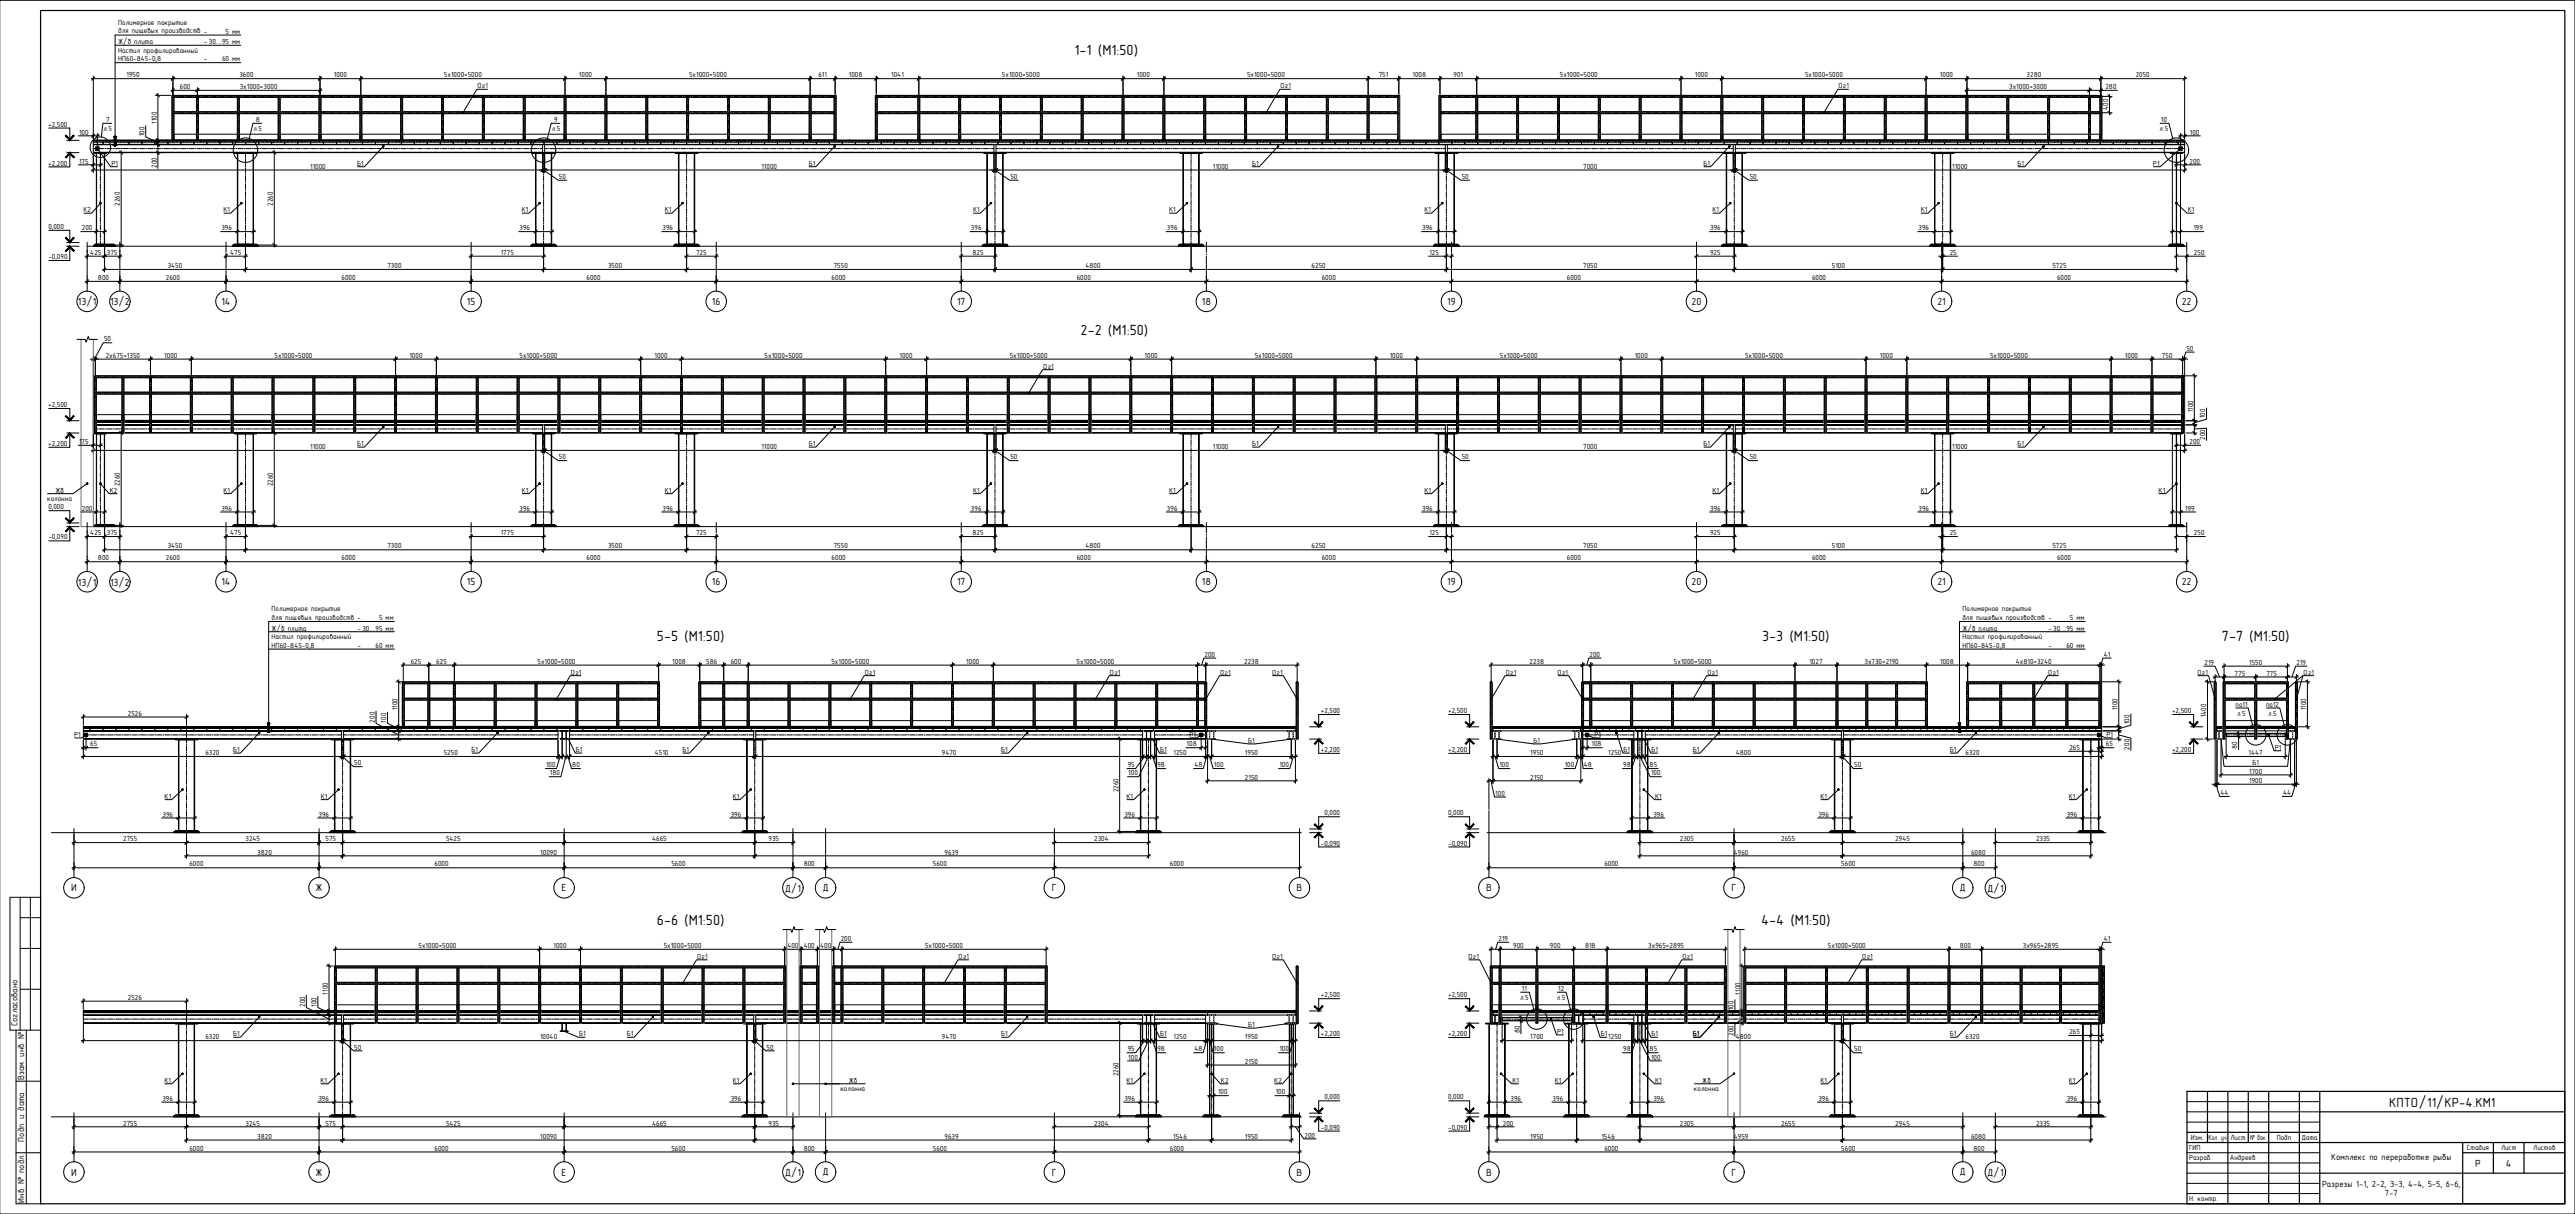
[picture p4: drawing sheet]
<svg xmlns="http://www.w3.org/2000/svg" width="1261mm" height="594mm" viewBox="0 0 1261 594" stroke-linecap="round" stroke-linejoin="round" font-family="sans-serif">
<defs><g id="words">
<text font-size="7.3" x="1088" y="314">7-7 (М1:50)</text>
<g font-size="7.2">
<text x="526" y="27">1-1 (М1:50)</text>
<text x="529" y="164">2-2 (М1:50)</text>
<text x="322" y="314">5-5 (М1:50)</text>
<text x="863" y="314">3-3 (М1:50)</text>
<text x="322" y="453">6-6 (М1:50)</text>
<text x="862" y="453">4-4 (М1:50)</text>
</g>
<text font-size="6.5" x="1170" y="542">КПТО/11/КР-4.КМ1</text>
<g font-size="5.1">
<text x="38" y="149">13/1</text>
<text x="54" y="149">13/2</text>
<text x="108" y="149">14</text>
<text x="229" y="149">15</text>
<text x="349" y="149">16</text>
<text x="469" y="149">17</text>
<text x="588" y="149">18</text>
<text x="709" y="149">19</text>
<text x="828" y="149">20</text>
<text x="949" y="149">21</text>
<text x="1068" y="149">22</text>
<text x="38" y="287">13/1</text>
<text x="54" y="287">13/2</text>
<text x="108" y="286">14</text>
<text x="229" y="286">15</text>
<text x="349" y="286">16</text>
<text x="469" y="286">17</text>
<text x="588" y="286">18</text>
<text x="709" y="286">19</text>
<text x="828" y="286">20</text>
<text x="949" y="286">21</text>
<text x="1068" y="286">22</text>
<text x="35" y="436">И</text>
<text x="154" y="436">Ж</text>
<text x="275" y="436">Е</text>
<text x="384" y="436">Д/1</text>
<text x="403" y="436">Д</text>
<text x="515" y="436">Г</text>
<text x="635" y="436">В</text>
<text x="728" y="436">В</text>
<text x="848" y="436">Г</text>
<text x="959" y="436">Д</text>
<text x="973" y="436">Д/1</text>
<text x="35" y="575">И</text>
<text x="154" y="575">Ж</text>
<text x="275" y="575">Е</text>
<text x="384" y="575">Д/1</text>
<text x="403" y="575">Д</text>
<text x="515" y="575">Г</text>
<text x="635" y="575">В</text>
<text x="728" y="575">В</text>
<text x="848" y="575">Г</text>
<text x="959" y="575">Д</text>
<text x="973" y="575">Д/1</text>
<text x="1212" y="571">Р</text>
<text x="1227" y="571">4</text>
</g>
<g font-size="4.3">
<text x="9" y="502" transform="rotate(-90 9 502)">Согласовано</text>
<text x="12" y="529" transform="rotate(-90 12 529)">Взам. инв. №</text>
<text x="12" y="559" transform="rotate(-90 12 559)">Подп. и дата</text>
<text x="1141" y="568">Комплекс по переработке рыбы</text>
<text x="1137" y="581">Разрезы 1-1, 2-2, 3-3, 4-4, 5-5, 6-6,</text>
<text x="1168" y="585">7-7</text>
<text x="12" y="588" transform="rotate(-90 12 588)">Инв. № подл.</text>
</g>
<g font-size="3.6">
<text x="58" y="12">Полимерное покрытие</text>
<text x="58" y="16">для пищевых производств -</text>
<text x="110" y="17">5 мм</text>
<text x="58" y="22">Ж/б плита</text>
<text x="100" y="22">- 30....95 мм</text>
<text x="58" y="26">Настил профилированный</text>
<text x="58" y="30">НП60-845-0,8</text>
<text x="100" y="30">-</text>
<text x="109" y="30">60 мм</text>
<text x="62" y="38">1950</text>
<text x="117" y="38">3600</text>
<text x="163" y="38">1000</text>
<text x="217" y="38">5x1000=5000</text>
<text x="283" y="38">1000</text>
<text x="337" y="38">5x1000=5000</text>
<text x="401" y="38">611</text>
<text x="416" y="38">1008</text>
<text x="436" y="38">1041</text>
<text x="491" y="38">5x1000=5000</text>
<text x="557" y="38">1000</text>
<text x="611" y="38">5x1000=5000</text>
<text x="675" y="38">751</text>
<text x="692" y="38">1008</text>
<text x="712" y="38">901</text>
<text x="764" y="38">5x1000=5000</text>
<text x="830" y="38">1000</text>
<text x="884" y="38">5x1000=5000</text>
<text x="950" y="38">1000</text>
<text x="992" y="38">3280</text>
<text x="1046" y="38">2050</text>
<text x="88" y="44">600</text>
<text x="117" y="44">3x1000=3000</text>
<text x="234" y="43">Ог1</text>
<text x="627" y="43">Ог1</text>
<text x="900" y="43">Ог1</text>
<text x="984" y="44">3x1000=3000</text>
<text x="1031" y="44">280</text>
<text x="1032" y="54" transform="rotate(-90 1032 54)">400</text>
<text x="52" y="60">7</text>
<text x="125" y="60">8</text>
<text x="271" y="60">9</text>
<text x="1058" y="60">10</text>
<text x="24" y="62">+2,500</text>
<text x="39" y="66">100</text>
<text x="51" y="64">л.5</text>
<text x="77" y="61" transform="rotate(-90 77 61)">1100</text>
<text x="124" y="64">л.5</text>
<text x="270" y="64">л.5</text>
<text x="1057" y="64">л.5</text>
<text x="1072" y="66">100</text>
<text x="71" y="67" transform="rotate(-90 71 67)">100</text>
<text x="24" y="81">+2,200</text>
<text x="39" y="80">175</text>
<text x="55" y="81">Р1</text>
<text x="77" y="82" transform="rotate(-90 77 82)">200</text>
<text x="152" y="83">11000</text>
<text x="175" y="81">Б1</text>
<text x="373" y="83">11000</text>
<text x="396" y="81">Б1</text>
<text x="594" y="83">11000</text>
<text x="613" y="81">Б1</text>
<text x="775" y="83">7000</text>
<text x="834" y="81">Б1</text>
<text x="956" y="83">11000</text>
<text x="988" y="81">Б1</text>
<text x="1054" y="81">Р1</text>
<text x="1072" y="80">200</text>
<text x="274" y="88">50</text>
<text x="495" y="88">50</text>
<text x="716" y="88">50</text>
<text x="857" y="88">50</text>
<text x="59" y="101" transform="rotate(-90 59 101)">2260</text>
<text x="134" y="101" transform="rotate(-90 134 101)">2260</text>
<text x="41" y="104">К2</text>
<text x="109" y="104">К1</text>
<text x="255" y="104">К1</text>
<text x="325" y="104">К1</text>
<text x="476" y="104">К1</text>
<text x="572" y="104">К1</text>
<text x="697" y="104">К1</text>
<text x="838" y="104">К1</text>
<text x="940" y="104">К1</text>
<text x="1071" y="104">К1</text>
<text x="24" y="112">0,000</text>
<text x="40" y="113">200</text>
<text x="108" y="113">396</text>
<text x="254" y="113">396</text>
<text x="324" y="113">396</text>
<text x="475" y="113">396</text>
<text x="571" y="113">396</text>
<text x="696" y="113">396</text>
<text x="837" y="113">396</text>
<text x="939" y="113">396</text>
<text x="1074" y="113">199</text>
<text x="44" y="125">425</text>
<text x="52" y="125">375</text>
<text x="113" y="125">475</text>
<text x="245" y="125">1775</text>
<text x="341" y="125">725</text>
<text x="476" y="125">825</text>
<text x="700" y="125">125</text>
<text x="837" y="125">925</text>
<text x="955" y="125">25</text>
<text x="1074" y="125">250</text>
<text x="24" y="127">-0,090</text>
<text x="82" y="131">3450</text>
<text x="190" y="131">7300</text>
<text x="298" y="131">3500</text>
<text x="408" y="131">7550</text>
<text x="531" y="131">4800</text>
<text x="642" y="131">6250</text>
<text x="775" y="131">7050</text>
<text x="897" y="131">5100</text>
<text x="1005" y="131">5725</text>
<text x="48" y="137">800</text>
<text x="81" y="137">2600</text>
<text x="167" y="137">6000</text>
<text x="287" y="137">6000</text>
<text x="407" y="137">6000</text>
<text x="527" y="137">6000</text>
<text x="647" y="137">6000</text>
<text x="767" y="137">6000</text>
<text x="887" y="137">6000</text>
<text x="1007" y="137">6000</text>
<text x="51" y="167">50</text>
<text x="1071" y="172">50</text>
<text x="52" y="175">2x675=1350</text>
<text x="80" y="175">1000</text>
<text x="134" y="175">5x1000=5000</text>
<text x="200" y="175">1000</text>
<text x="254" y="175">5x1000=5000</text>
<text x="320" y="175">1000</text>
<text x="374" y="175">5x1000=5000</text>
<text x="440" y="175">1000</text>
<text x="494" y="175">5x1000=5000</text>
<text x="560" y="175">1000</text>
<text x="614" y="175">5x1000=5000</text>
<text x="680" y="175">1000</text>
<text x="734" y="175">5x1000=5000</text>
<text x="800" y="175">1000</text>
<text x="854" y="175">5x1000=5000</text>
<text x="920" y="175">1000</text>
<text x="974" y="175">5x1000=5000</text>
<text x="1040" y="175">1000</text>
<text x="1059" y="175">750</text>
<text x="511" y="180">Ог1</text>
<text x="24" y="199">+2,500</text>
<text x="1074" y="202" transform="rotate(-90 1074 202)">1100</text>
<text x="1080" y="205" transform="rotate(-90 1080 205)">100</text>
<text x="1080" y="215" transform="rotate(-90 1080 215)">200</text>
<text x="24" y="218">+2,200</text>
<text x="39" y="217">175</text>
<text x="152" y="220">11000</text>
<text x="175" y="218">Б1</text>
<text x="373" y="220">11000</text>
<text x="396" y="218">Б1</text>
<text x="594" y="220">11000</text>
<text x="613" y="218">Б1</text>
<text x="775" y="220">7000</text>
<text x="834" y="218">Б1</text>
<text x="956" y="220">11000</text>
<text x="988" y="218">Б1</text>
<text x="1072" y="217">200</text>
<text x="274" y="225">50</text>
<text x="495" y="225">50</text>
<text x="716" y="225">50</text>
<text x="857" y="225">50</text>
<text x="59" y="238" transform="rotate(-90 59 238)">2260</text>
<text x="134" y="238" transform="rotate(-90 134 238)">2260</text>
<text x="23" y="245">колонна</text>
<text x="27" y="241">Жб</text>
<text x="54" y="241">К2</text>
<text x="109" y="241">К1</text>
<text x="255" y="241">К1</text>
<text x="325" y="241">К1</text>
<text x="476" y="241">К1</text>
<text x="572" y="241">К1</text>
<text x="697" y="241">К1</text>
<text x="838" y="241">К1</text>
<text x="940" y="241">К1</text>
<text x="1057" y="241">К1</text>
<text x="24" y="249">0,000</text>
<text x="40" y="250">200</text>
<text x="108" y="250">396</text>
<text x="254" y="250">396</text>
<text x="324" y="250">396</text>
<text x="475" y="250">396</text>
<text x="571" y="250">396</text>
<text x="696" y="250">396</text>
<text x="837" y="250">396</text>
<text x="939" y="250">396</text>
<text x="1070" y="250">199</text>
<text x="44" y="262">425</text>
<text x="52" y="262">375</text>
<text x="113" y="262">475</text>
<text x="245" y="262">1775</text>
<text x="341" y="262">725</text>
<text x="476" y="262">825</text>
<text x="700" y="262">125</text>
<text x="837" y="262">925</text>
<text x="955" y="262">25</text>
<text x="1074" y="262">250</text>
<text x="24" y="264">-0,090</text>
<text x="82" y="268">3450</text>
<text x="190" y="268">7300</text>
<text x="298" y="268">3500</text>
<text x="408" y="268">7550</text>
<text x="531" y="268">4800</text>
<text x="642" y="268">6250</text>
<text x="775" y="268">7050</text>
<text x="897" y="268">5100</text>
<text x="1005" y="268">5725</text>
<text x="48" y="274">800</text>
<text x="81" y="274">2600</text>
<text x="167" y="274">6000</text>
<text x="287" y="274">6000</text>
<text x="407" y="274">6000</text>
<text x="527" y="274">6000</text>
<text x="647" y="274">6000</text>
<text x="767" y="274">6000</text>
<text x="887" y="274">6000</text>
<text x="1007" y="274">6000</text>
<text x="133" y="299">Полимерное покрытие</text>
<text x="961" y="299">Полимерное покрытие</text>
<text x="133" y="303">для пищевых производств -</text>
<text x="186" y="304">5 мм</text>
<text x="961" y="303">для пищевых производств -</text>
<text x="1014" y="304">5 мм</text>
<text x="133" y="309">Ж/б плита</text>
<text x="175" y="309">- 30....95 мм</text>
<text x="961" y="309">Ж/б плита</text>
<text x="1003" y="309">- 30....95 мм</text>
<text x="133" y="313">Настил профилированный</text>
<text x="133" y="317">НП60-845-0,8</text>
<text x="175" y="317">-</text>
<text x="184" y="317">60 мм</text>
<text x="961" y="313">Настил профилированный</text>
<text x="961" y="317">НП60-845-0,8</text>
<text x="1003" y="317">-</text>
<text x="1012" y="317">60 мм</text>
<text x="590" y="321">200</text>
<text x="778" y="321">200</text>
<text x="1030" y="321">41</text>
<text x="201" y="325">625</text>
<text x="214" y="325">625</text>
<text x="263" y="325">5x1000=5000</text>
<text x="329" y="325">1008</text>
<text x="346" y="325">586</text>
<text x="358" y="325">600</text>
<text x="407" y="325">5x1000=5000</text>
<text x="473" y="325">1000</text>
<text x="527" y="325">5x1000=5000</text>
<text x="609" y="325">2238</text>
<text x="749" y="325">2238</text>
<text x="820" y="325">5x1000=5000</text>
<text x="886" y="325">1027</text>
<text x="913" y="325">3x730=2190</text>
<text x="950" y="325">1008</text>
<text x="987" y="325">4x810=3240</text>
<text x="1079" y="325">219</text>
<text x="1101" y="325">1550</text>
<text x="1124" y="325">219</text>
<text x="280" y="330">Ог1</text>
<text x="423" y="330">Ог1</text>
<text x="543" y="330">Ог1</text>
<text x="597" y="330">Ог1</text>
<text x="623" y="330">Ог1</text>
<text x="737" y="330">Ог1</text>
<text x="763" y="330">Ог1</text>
<text x="836" y="330">Ог1</text>
<text x="1003" y="330">Ог1</text>
<text x="1076" y="330">Ог1</text>
<text x="1094" y="331">775</text>
<text x="1110" y="331">775</text>
<text x="1128" y="330">Ог1</text>
<text x="195" y="348" transform="rotate(-90 195 348)">1100</text>
<text x="1037" y="348" transform="rotate(-90 1037 348)">1100</text>
<text x="1095" y="346">по11</text>
<text x="1110" y="346">по12</text>
<text x="1129" y="348" transform="rotate(-90 1129 348)">1100</text>
<text x="63" y="350">2526</text>
<text x="183" y="354" transform="rotate(-90 183 354)">200</text>
<text x="189" y="354" transform="rotate(-90 189 354)">100</text>
<text x="647" y="349">+2,500</text>
<text x="709" y="349">+2,500</text>
<text x="1064" y="349">+2,500</text>
<text x="1080" y="351" transform="rotate(-90 1080 351)">1400</text>
<text x="1095" y="350">л.5</text>
<text x="1111" y="350">л.5</text>
<text x="1043" y="354" transform="rotate(-90 1043 354)">100</text>
<text x="36" y="361">Р1</text>
<text x="44" y="365">65</text>
<text x="581" y="365">108</text>
<text x="582" y="361">Р1</text>
<text x="611" y="364">Б1</text>
<text x="751" y="364">Б1</text>
<text x="779" y="365">108</text>
<text x="781" y="361">Р1</text>
<text x="1031" y="365">65</text>
<text x="1031" y="361">Р1</text>
<text x="101" y="370">6320</text>
<text x="114" y="368">Б1</text>
<text x="217" y="370">5250</text>
<text x="231" y="368">Б1</text>
<text x="282" y="368">Б1</text>
<text x="321" y="370">4510</text>
<text x="334" y="368">Б1</text>
<text x="461" y="370">9470</text>
<text x="490" y="368">Б1</text>
<text x="568" y="368">Б1</text>
<text x="575" y="370">1250</text>
<text x="610" y="370">1950</text>
<text x="647" y="368">+2,200</text>
<text x="709" y="368">+2,200</text>
<text x="749" y="370">1950</text>
<text x="787" y="370">1250</text>
<text x="795" y="368">Б1</text>
<text x="809" y="368">Б1</text>
<text x="829" y="368">Б1</text>
<text x="850" y="370">4800</text>
<text x="955" y="368">Б1</text>
<text x="962" y="370">6320</text>
<text x="1013" y="367">265</text>
<text x="1043" y="367" transform="rotate(-90 1043 367)">200</text>
<text x="1064" y="368">+2,200</text>
<text x="1095" y="366" transform="rotate(-90 1095 366)">80</text>
<text x="1101" y="370">1447</text>
<text x="1114" y="367">Р1</text>
<text x="173" y="375">50</text>
<text x="267" y="375">100</text>
<text x="280" y="375">80</text>
<text x="552" y="375">95</text>
<text x="567" y="375">98</text>
<text x="585" y="375">48</text>
<text x="594" y="375">100</text>
<text x="626" y="375">100</text>
<text x="734" y="375">100</text>
<text x="766" y="375">100</text>
<text x="776" y="375">48</text>
<text x="795" y="375">98</text>
<text x="808" y="375">85</text>
<text x="908" y="375">50</text>
<text x="1103" y="374">Б1</text>
<text x="269" y="379">180</text>
<text x="552" y="379">100</text>
<text x="610" y="381">2150</text>
<text x="749" y="381">2150</text>
<text x="808" y="379">100</text>
<text x="1101" y="379">1700</text>
<text x="1101" y="383">1900</text>
<text x="548" y="388" transform="rotate(-90 548 388)">2260</text>
<text x="732" y="389">100</text>
<text x="1087" y="389">44</text>
<text x="1118" y="389">44</text>
<text x="81" y="391">К1</text>
<text x="157" y="391">К1</text>
<text x="359" y="391">К1</text>
<text x="552" y="391">К1</text>
<text x="810" y="391">К1</text>
<text x="891" y="391">К1</text>
<text x="1013" y="391">К1</text>
<text x="80" y="400">396</text>
<text x="156" y="400">396</text>
<text x="358" y="400">396</text>
<text x="551" y="400">396</text>
<text x="649" y="399">0,000</text>
<text x="709" y="399">0,000</text>
<text x="810" y="400">396</text>
<text x="890" y="400">396</text>
<text x="1012" y="400">396</text>
<text x="60" y="412">2755</text>
<text x="120" y="412">3245</text>
<text x="159" y="412">575</text>
<text x="218" y="412">5425</text>
<text x="319" y="412">4665</text>
<text x="376" y="412">935</text>
<text x="536" y="412">2304</text>
<text x="647" y="414">-0,090</text>
<text x="709" y="414">-0,090</text>
<text x="823" y="412">2305</text>
<text x="872" y="412">2655</text>
<text x="928" y="412">2945</text>
<text x="997" y="412">2335</text>
<text x="126" y="418">3820</text>
<text x="265" y="418">10090</text>
<text x="463" y="418">9639</text>
<text x="849" y="418">4960</text>
<text x="965" y="418">6080</text>
<text x="93" y="424">6000</text>
<text x="213" y="424">6000</text>
<text x="329" y="424">5600</text>
<text x="394" y="424">800</text>
<text x="457" y="424">5600</text>
<text x="573" y="424">6000</text>
<text x="786" y="424">6000</text>
<text x="902" y="424">5600</text>
<text x="966" y="424">800</text>
<text x="412" y="460">200</text>
<text x="734" y="460">219</text>
<text x="1030" y="460">41</text>
<text x="205" y="464">5x1000=5000</text>
<text x="271" y="464">1000</text>
<text x="325" y="464">5x1000=5000</text>
<text x="386" y="464">400</text>
<text x="394" y="464">400</text>
<text x="402" y="464">400</text>
<text x="453" y="464">5x1000=5000</text>
<text x="741" y="464">900</text>
<text x="759" y="464">900</text>
<text x="776" y="464">818</text>
<text x="807" y="464">3x965=2895</text>
<text x="895" y="464">5x1000=5000</text>
<text x="960" y="464">800</text>
<text x="990" y="464">3x965=2895</text>
<text x="341" y="469">Ог1</text>
<text x="469" y="469">Ог1</text>
<text x="623" y="469">Ог1</text>
<text x="719" y="469">Ог1</text>
<text x="824" y="469">Ог1</text>
<text x="912" y="469">Ог1</text>
<text x="745" y="485">11</text>
<text x="763" y="485">12</text>
<text x="63" y="489">2526</text>
<text x="160" y="487" transform="rotate(-90 160 487)">1100</text>
<text x="647" y="488">+2,500</text>
<text x="709" y="488">+2,500</text>
<text x="744" y="489">л.5</text>
<text x="762" y="489">л.5</text>
<text x="852" y="487" transform="rotate(-90 852 487)">1100</text>
<text x="149" y="493" transform="rotate(-90 149 493)">200</text>
<text x="155" y="493" transform="rotate(-90 155 493)">100</text>
<text x="849" y="494" transform="rotate(-90 849 494)">100</text>
<text x="611" y="503">Б1</text>
<text x="101" y="509">6320</text>
<text x="114" y="507">Б1</text>
<text x="264" y="509">10040</text>
<text x="284" y="507">Б1</text>
<text x="307" y="507">Б1</text>
<text x="461" y="509">9470</text>
<text x="490" y="507">Б1</text>
<text x="568" y="507">Б1</text>
<text x="575" y="509">1250</text>
<text x="610" y="509">1950</text>
<text x="647" y="507">+2,200</text>
<text x="709" y="507">+2,200</text>
<text x="744" y="506" transform="rotate(-90 744 506)">80</text>
<text x="749" y="509">1700</text>
<text x="762" y="506">Р1</text>
<text x="784" y="507">Б1</text>
<text x="787" y="509">1250</text>
<text x="809" y="507">Б1</text>
<text x="829" y="507">Б1</text>
<text x="849" y="507" transform="rotate(-90 849 507)">200</text>
<text x="850" y="509">4800</text>
<text x="955" y="507">Б1</text>
<text x="962" y="509">6320</text>
<text x="1013" y="506">265</text>
<text x="173" y="514">50</text>
<text x="375" y="514">50</text>
<text x="552" y="515">95</text>
<text x="567" y="515">98</text>
<text x="585" y="515">48</text>
<text x="594" y="515">100</text>
<text x="626" y="515">100</text>
<text x="795" y="515">98</text>
<text x="808" y="515">85</text>
<text x="908" y="515">50</text>
<text x="552" y="519">100</text>
<text x="610" y="521">2150</text>
<text x="808" y="519">100</text>
<text x="548" y="527" transform="rotate(-90 548 527)">2260</text>
<text x="81" y="530">К1</text>
<text x="157" y="530">К1</text>
<text x="359" y="530">К1</text>
<text x="416" y="530">Жб</text>
<text x="552" y="530">К1</text>
<text x="598" y="530">К2</text>
<text x="624" y="530">К2</text>
<text x="741" y="530">К1</text>
<text x="761" y="530">К1</text>
<text x="810" y="530">К1</text>
<text x="834" y="530">Жб</text>
<text x="891" y="530">К1</text>
<text x="1013" y="530">К1</text>
<text x="80" y="539">396</text>
<text x="156" y="539">396</text>
<text x="358" y="539">396</text>
<text x="411" y="534">колонна</text>
<text x="551" y="539">396</text>
<text x="596" y="536">100</text>
<text x="625" y="536">100</text>
<text x="649" y="538">0,000</text>
<text x="709" y="538">0,000</text>
<text x="740" y="539">396</text>
<text x="760" y="539">396</text>
<text x="810" y="539">396</text>
<text x="829" y="534">колонна</text>
<text x="890" y="539">396</text>
<text x="1012" y="539">396</text>
<text x="60" y="551">2755</text>
<text x="120" y="551">3245</text>
<text x="159" y="551">575</text>
<text x="218" y="551">5425</text>
<text x="319" y="551">4665</text>
<text x="376" y="551">935</text>
<text x="536" y="551">2304</text>
<text x="736" y="551">200</text>
<text x="823" y="551">2305</text>
<text x="872" y="551">2655</text>
<text x="928" y="551">2945</text>
<text x="997" y="551">2335</text>
<text x="126" y="557">3820</text>
<text x="265" y="557">10090</text>
<text x="462" y="557">9639</text>
<text x="574" y="557">1546</text>
<text x="610" y="557">1950</text>
<text x="639" y="557">200</text>
<text x="647" y="553">-0,090</text>
<text x="709" y="553">-0,090</text>
<text x="749" y="557">1950</text>
<text x="784" y="557">1546</text>
<text x="849" y="557">4959</text>
<text x="965" y="557">6080</text>
<text x="1073" y="558">Изм..</text>
<text x="1081" y="558">Кол. уч.</text>
<text x="1092" y="558">Лист</text>
<text x="1102" y="558">№ док.</text>
<text x="1115" y="558">Подп.</text>
<text x="93" y="563">6000</text>
<text x="213" y="563">6000</text>
<text x="329" y="563">5600</text>
<text x="394" y="563">800</text>
<text x="457" y="563">5600</text>
<text x="573" y="563">6000</text>
<text x="786" y="563">6000</text>
<text x="902" y="563">5600</text>
<text x="966" y="563">800</text>
<text x="1072" y="563">ГИП</text>
<text x="1127" y="558">Дата</text>
<text x="1208" y="563">Стадия</text>
<text x="1225" y="563">Лист</text>
<text x="1240" y="563">Листов</text>
<text x="1072" y="568">Разраб.</text>
<text x="1092" y="568">Андреев</text>
<text x="1072" y="588">Н. контр.</text>
</g>
</g></defs>
<g fill="none" stroke="#000" stroke-width=".49">
<path d="M46 69h.1M46 69h1M47 69h-1M47 69h.1M47 69h1M48 69h-1M48 69h.1M48 69h1M49 69h.1M49 69h1M50 69h-1M50 69h.1"/>
<path d="M50 69h1M51 69h.1M51 69h-1M51 69h-1v2M51 69h1M52 69h-1M52 69h1M52 69h.1M53 69h1M53 69h-1M53 69h.1M54 69h.1"/>
<path d="M54 69h2M56 69h.1M56 69h1M57 69v2M57 69h-1M57 69h.1M57 69h1M58 69h-1M58 69h.1M58 69h1M59 69h.1M59 69h-1"/>
<path d="M59 69h1M60 69h-1M60 69h.1M60 69h2M60 69h1M61 69h.1M62 69h-1M62 69h.1M62 69h1M63 69h2M63 69h-1M63 69v2"/>
<path d="M64 69h.1M64 69h-2M64 69h1M65 69h1M65 69h.1M66 69h.1M66 69h1M67 69h-1M67 69h.1M67 69h1M68 69h.1M68 69h1"/>
<path d="M68 69h-1M69 69h.1M69 69h1M70 69v2M70 69h.1M70 69h-1M70 69h1M71 69h.1M71 69h1M71 69h2M73 69h.1M73 69h-1"/>
<path d="M73 69h1M74 69h.1M74 69h-1M74 69h1M75 69h-1M75 69h.1M75 69h1M76 69h.1M76 69h-1M76 69v2M76 69h1M77 69h-1"/>
<path d="M77 69h.1M77 69h1M78 69h.1M78 69h1M79 69h-1M79 69h.1M79 69h1M80 69h.1M80 69h-1M80 69h1M81 69h-1M81 69h.1"/>
<path d="M81 69h1M82 69h.1M82 69h-1M82 69v2M82 69h1M83 69h.1M83 69h1M84 69h.1M84 69h1M85 69h.1M85 69h-1M85 69h1"/>
<path d="M86 69h-1M86 69h.1M86 69h1M87 69h-1M87 69h1M88 69h.1M89 69h.1M89 69v2M89 69h1M89 69h-1M90 69h.1M90 69h1"/>
<path d="M91 69h.1M91 69h1M92 69h-1M92 69h.1M92 69h1M93 69h-1M93 69h.1M93 69h1M94 69h.1M94 69h-1M94 69h1M95 69h-1"/>
<path d="M95 69h.1M95 69h1M95 69v2M96 69h-1M96 69h.1M96 69h1M97 69h.1M97 69h-1M97 69h1M98 69h-1M98 69h.1M98 69h1"/>
<path d="M98 69h2M99 69h.1M99 69h-1M100 69h.1M100 69h-1M100 69h1M101 69h-1M101 69h.1M101 69v2M101 69h1M102 69h.1M102 69h-1"/>
<path d="M102 69h1M103 69h1M104 69h-2M104 69h.1M104 69h1M105 69h.1M105 69h1M106 69h.1M106 69h1M107 69h.1M107 69h1M108 69v2"/>
<path d="M108 69h.1M108 69h1M109 69h.1M109 69h-1M109 69h2M111 69h.1M111 69h-1M111 69h1M112 69h1M112 69h.1M113 69h-1M113 69h.1"/>
<path d="M113 69h1M114 69h-1M114 69h.1M114 69h1M114 69v2M115 69h.1M115 69h-1M115 69h1M116 69h-1M116 69h1M116 69h.1M117 69h-1"/>
<path d="M117 69h.1M117 69h1M118 69h-1M118 69h.1M118 69h1M119 69h.1M119 69h-1M119 69h1M120 69h-1M120 69h.1M120 69h2M120 69v2"/>
<path d="M121 69h.1M122 69h.1M122 69h-2M122 69h1M123 69h-1M123 69h.1M123 69h1M124 69h.1M124 69h1M125 69h-1M125 69h.1M125 69h1"/>
<path d="M126 69h.1M126 69h-1M126 69h1M127 69h.1M127 69h-1M127 69v2M127 69h1M128 69h-1M128 69h.1M128 69h1M129 69h.1M129 69h-1"/>
<path d="M129 69h1M130 69h-1M130 69h.1M130 69h1M131 69h-1M131 69h.1M131 69h1M132 69h.1M132 69h-1M132 69h1M133 69h.1M133 69h-1"/>
<path d="M133 69v2M133 69h1M134 69h.1M134 69h-1M134 69h1M135 69h-1M135 69h.1M135 69h1M136 69h.1M136 69h-1M136 69h1M137 69h-1"/>
<path d="M137 69h1M137 69h.1M138 69h-1M138 69h.1M138 69h1M139 69h.1M139 69h-1M139 69h1M139 69v2M140 69h.1M140 69h-1M140 69h1"/>
<path d="M141 69h-1M141 69h.1M141 69h1M142 69h-1M142 69h.1M142 69h1M143 69h.1M143 69h1M144 69h-1M144 69h.1M144 69h1M145 69h.1"/>
<path d="M145 69h-1M145 69h1M146 69h-1M146 69h.1M146 69h2M146 69h1M146 69v2M147 69h1M148 69h.1M148 69h1M149 69h.1M149 69h1"/>
<path d="M150 69h.1M150 69h-1M151 69h-2M151 69h-1M151 69h.1M151 69h1M152 69h-1M152 69h.1M152 69v2M152 69h1M153 69h.1M153 69h1"/>
<path d="M154 69h.1M154 69h1M155 69h.1M155 69h1M155 69h-1M156 69h.1M156 69h1M157 69h-1M157 69h.1M157 69h1M158 69h.1M158 69h-1"/>
<path d="M158 69h1M158 69v2M159 69h-1M159 69h.1M159 69h1M160 69h-1M160 69h.1M160 69h1M161 69h.1M161 69h-1M161 69h1M162 69h-1"/>
<path d="M162 69h.1M162 69h2M163 69h.1M163 69h-1M163 69h1M164 69h1M164 69h.1M164 69h-1M165 69h.1M165 69h-1M165 69v2M165 69h1"/>
<path d="M166 69h.1M166 69h1M167 69h.1M167 69h-1M167 69h1M168 69h-1M168 69h.1M168 69h1M169 69h.1M169 69h-1M169 69h1M170 69h.1"/>
<path d="M170 69h1M171 69h-1M171 69h1M171 69h.1M171 69v2M172 69h.1M172 69h-1M172 69h1M173 69h-1M173 69h.1M173 69h1M174 69h-1"/>
<path d="M174 69h.1M174 69h1M175 69h-1M175 69h.1M175 69h1M176 69h-1M176 69h.1M176 69h1M177 69h.1M177 69h-1M177 69h1M177 69v2"/>
<path d="M178 69h.1M178 69h1M179 69h-1M179 69h.1M179 69h1M180 69h.1M180 69h1M181 69h-1M181 69h.1M181 69h1M182 69h.1M182 69h-1"/>
<path d="M182 69h1M183 69h.1M183 69h1M184 69h.1M184 69v2M184 69h1M185 69h.1M185 69h1M186 69h-1M186 69h.1M186 69h1M188 69h.1"/>
<path d="M188 69h-1M188 69h-2M188 69h1M189 69h.1M189 69h2M190 69h.1M190 69h-1M190 69h1M190 69v2M191 69h.1M191 69h-1M191 69h1"/>
<path d="M192 69h.1M192 69h1M193 69h.1M193 69h-1M193 69h1M194 69h.1M194 69h1M195 69h.1M195 69h1M196 69h-1M196 69h1M197 69v2"/>
<path d="M197 69h1M197 69h-1M197 69h.1M198 69h-1M198 69h1M198 69h.1M199 69h1M200 69h-2M200 69h1M200 69h.1M201 69h.1M201 69h1"/>
<path d="M202 69h-1M202 69h.1M202 69h1M203 69h.1M203 69h-1M203 69v2M203 69h1M203 69h2M205 69h-1M205 69h.1M205 69h1M206 69h1"/>
<path d="M206 69h.1M207 69h.1M207 69h1M208 69h.1M208 69h1M209 69h-1M209 69h.1M209 69h1M209 69v2M210 69h.1M210 69h1M211 69h.1"/>
<path d="M211 69h1M212 69h-1M212 69h.1M212 69h1M213 69h1M213 69h-1M213 69h.1M214 69h3M214 69h-1M214 69h1M214 69h.1M215 69h1"/>
<path d="M215 69h-1M216 69v2M216 69h.1M216 69h2M217 69h.1M217 69h1M218 69h.1M218 69h1M219 69h.1M219 69h-1M219 69h1M220 69h-1"/>
<path d="M220 69h.1M220 69h1M221 69h.1M221 69h-2M221 69h1M222 69h-1M222 69h.1M222 69v2M223 69h-1M223 69h1M224 69h-1M224 69h.1"/>
<path d="M224 69h1M225 69h-1M225 69h.1M225 69h1M226 69h.1M226 69h-1M226 69h1M227 69h1M227 69h.1M227 69h-1M228 69h.1M228 69v2"/>
<path d="M228 69h1M229 69h-1M229 69h.1M229 69h1M230 69h-1M230 69h.1M230 69h3M230 69h1M231 69h1M231 69h.1M232 69h1M233 69h.1"/>
<path d="M233 69h1M234 69h.1M234 69h1M235 69h.1M235 69v2M235 69h1M235 69h2M236 69h.1M236 69h1M237 69h-1M237 69h.1M237 69h1"/>
<path d="M238 69h-1M238 69h.1M238 69h1M239 69h.1M239 69h-1M239 69h1M240 69h.1M240 69h2M241 69v2M242 69h1M242 69h-3M243 69h.1"/>
<path d="M243 69h-2M243 69h1M244 69h.1M244 69h-1M244 69h1M245 69h-1M245 69h.1M245 69h1M246 69h-1M246 69h.1M246 69h1M247 69h.1"/>
<path d="M247 69h-1M247 69h1M247 69v2M248 69h.1M248 69h1M249 69h.1M249 69h1M249 69h2M251 69h-1M251 69h1M251 69h.1M252 69h-1"/>
<path d="M252 69h.1M252 69h1M253 69h.1M253 69h-1M253 69h1M254 69h-1M254 69v2M254 69h.1M254 69h1M255 69h-1M255 69h.1M255 69h1"/>
<path d="M256 69h.1M256 69h-1M256 69h1M256 69h2M257 69h.1M258 69h2M258 69h-1M259 69h-1M260 69h.1M260 69h-1M260 69v2M260 69h1"/>
<path d="M261 69h.1M261 69h-1M261 69h1M262 69h.1M262 69h1M263 69h.1M263 69h-1M263 69h1M264 69h.1M264 69h-2M264 69h1M265 69h-1"/>
<path d="M265 69h.1M265 69h1M266 69h.1M266 69h1M266 69h-1M266 69v2M267 69h.1M267 69h1M268 69h.1M268 69h-1M268 69h1M269 69h-1"/>
<path d="M269 69h.1M269 69h1M270 69h-1M270 69h.1M270 69h1M271 69h.1M271 69h-1M271 69h1M272 69h.1M272 69h1M273 69h1M273 69h.1"/>
<path d="M273 69v2M273 69h-1M274 69h1M274 69h.1M275 69h-1M275 69h.1M275 69h1M276 69h.1M276 69h1M277 69h-1M277 69h.1M277 69h1"/>
<path d="M278 69h-1M278 69h.1M278 69h1M279 69h-1M279 69h.1M279 69v2M279 69h1M280 69h.1M280 69h-1M280 69h1M281 69h.1M281 69h1"/>
<path d="M282 69h-1M282 69h.1M282 69h1M283 69h1M284 69h.1M284 69h-2M284 69h1M285 69h.1M285 69h-1M285 69h1M285 69v2M286 69h.1"/>
<path d="M286 69h1M287 69h-1M287 69h.1M287 69h1M288 69h.1M288 69h1M289 69h-1M289 69h.1M289 69h1M290 69h.1M290 69h-1M290 69h1"/>
<path d="M291 69h-1M291 69h.1M291 69h1M292 69h-1M292 69h.1M292 69v2M292 69h1M293 69h.1M293 69h1M294 69h.1M294 69h-1M294 69h1"/>
<path d="M296 69h-1M296 69h.1M296 69h-2M296 69h1M297 69h.1M297 69h-1M297 69h1M298 69v2M298 69h.1M298 69h1M299 69h-1M299 69h.1"/>
<path d="M299 69h1M300 69h.1M300 69h1M300 69h-1M301 69h.1M301 69h1M302 69h.1M302 69h-1M302 69h1M303 69h-1M303 69h.1M303 69h1"/>
<path d="M304 69h.1M304 69h2M304 69v2M305 69h.1M305 69h-1M306 69h.1M306 69h-1M306 69h1M307 69h.1M307 69h1M307 69h-1M308 69h.1"/>
<path d="M308 69h1M309 69h-1M309 69h.1M309 69h1M310 69h.1M311 69h-1M311 69v2M311 69h.1M312 69h-1M312 69h.1M312 69h-2M312 69h1"/>
<path d="M313 69h-1M313 69h1M313 69h.1M314 69h-1M314 69h.1M314 69h1M315 69h-1M315 69h.1M315 69h1M316 69h-1M316 69h1M316 69h.1"/>
<path d="M317 69h.1M317 69v2M317 69h1M317 69h-1M318 69h.1M318 69h-1M318 69h1M319 69h-1M319 69h.1M319 69h1M320 69h.1M320 69h-1"/>
<path d="M320 69h1M321 69h.1M321 69h-1M321 69h1M322 69h.1M323 69h-1M323 69h.1M323 69h1M324 69v2M324 69h-1M324 69h.1M324 69h1"/>
<path d="M325 69h-1M325 69h.1M325 69h2M325 69h1M326 69h-1M326 69h1M327 69h.1M327 69h1M328 69h1M328 69h.1M329 69h.1M329 69h-1"/>
<path d="M329 69h2M330 69h-1M330 69v2M331 69h.1M331 69h-1M331 69h1M332 69h.1M332 69h1M333 69h.1M333 69h-1M333 69h1M334 69h.1"/>
<path d="M334 69h-1M334 69h1M335 69h.1M335 69h1M336 69h-1M336 69h.1M336 69v2M336 69h1M337 69h1M338 69h.1M338 69h-1M338 69h1"/>
<path d="M339 69h.1M339 69h-1M340 69h-1M340 69h1M340 69h.1M341 69h1M341 69h-1M342 69h-2M342 69h.1M342 69h1M343 69v2M343 69h-1"/>
<path d="M343 69h1M344 69h-2M344 69h.1M344 69h1M345 69h.1M345 69h-1M345 69h1M346 69h.1M346 69h1M347 69h.1M347 69h1M348 69h.1"/>
<path d="M348 69h-1M348 69h2M348 69h1M350 69h-1v2M350 69h.1M350 69h1M351 69h.1M351 69h-1M351 69h1M352 69h-1M352 69h.1M352 69h1"/>
<path d="M353 69h.1M353 69h-1M353 69h1M354 69h-1M354 69h.1M354 69h1M355 69h.1M355 69h-1M355 69h1M355 69v2M356 69h.1M356 69h-1"/>
<path d="M356 69h1M357 69h4M357 69h.1M357 69h-1M357 69h1M358 69h.1M358 69h3M360 69h.1M361 69h.1M361 69h1M362 69v2M362 69h-1"/>
<path d="M362 69h.1M362 69h1M363 69h-1M363 69h.1M363 69h1M364 69h1M364 69h-1M364 69h.1M365 69h.1M365 69h-1M365 69h1M366 69h-1"/>
<path d="M366 69h.1M366 69h1M367 69h-1M367 69h1M367 69h.1M368 69h.1M368 69v2M368 69h1M369 69h-1M369 69h.1M369 69h1M370 69h.1"/>
<path d="M370 69h-1M370 69h1M371 69h-1M371 69h.1M371 69h1M372 69h-1M372 69h.1M372 69h1M373 69h.1M373 69h1M374 69h-1M374 69h.1"/>
<path d="M374 69v2M374 69h1M375 69h.1M375 69h1M376 69h.1M376 69h-1M376 69h1M377 69h-1M377 69h.1M377 69h1M378 69h-1M378 69h.1"/>
<path d="M378 69h1M379 69h-1M379 69h.1M379 69h1M380 69h-1M380 69h.1M380 69h1M381 69v2M381 69h-1M381 69h1M381 69h.1M382 69h.1"/>
<path d="M382 69h1M383 69h.1M383 69h-1M383 69h1M384 69h.1M384 69h1M385 69h-1M385 69h1M386 69h-1M386 69h.1M386 69h1M387 69h.1"/>
<path d="M387 69h-1M387 69v2M387 69h1M388 69h-1M388 69h.1M388 69h1M389 69h-1M389 69h1M390 69h-1M390 69h.1M390 69h2M391 69h-1"/>
<path d="M392 69h-2M392 69h.1M392 69h1M392 69h2M393 69h1M393 69v2M394 69h.1M394 69h1M394 69h-1M395 69h.1M395 69h-1M395 69h1"/>
<path d="M396 69h.1M396 69h1M396 69h-1M397 69h.1M397 69h1M398 69h-1M398 69h.1M398 69h2M399 69h-1M399 69h.1M399 69h4M400 69v2"/>
<path d="M400 69h1M400 69h.1M401 69h2M403 69h-1M403 69h.1M403 69h1M404 69h.1M404 69h1M405 69h-1M405 69h1M405 69h.1M406 69h-1"/>
<path d="M406 69h.1M406 69h1M406 69v2M407 69h-1M407 69h.1M407 69h1M408 69h.1M408 69h1M410 69h.1M410 69h-1M410 69h1M411 69h-2"/>
<path d="M411 69h.1M411 69h-1M411 69h1M412 69h1M412 69v2M412 69h-1M413 69h.1M413 69h-1M413 69h1M414 69h-1M414 69h.1M414 69h1"/>
<path d="M415 69h.1M415 69h-1M415 69h1M416 69h-1M416 69h.1M416 69h1M417 69h-1M417 69h1M417 69h.1M418 69h1M418 69h-1M419 69h-2"/>
<path d="M419 69h.1M419 69v2M419 69h2M419 69h1M420 69h-1M420 69h1M421 69h.1M421 69h1M422 69h-1M422 69h.1M422 69h1M423 69h-1"/>
<path d="M423 69h.1M423 69h1M424 69h-1M424 69h.1M424 69h1M425 69h.1M425 69h-1M425 69h2M425 69v2M425 69h1M426 69h.1M427 69h-1"/>
<path d="M427 69h1M427 69h.1M428 69h-1M428 69h.1M428 69h1h-1M429 69h1M430 69h.1M430 69h-1M430 69h1M431 69h-1M431 69h.1M431 69h1"/>
<path d="M431 69v2M432 69h.1M432 69h-1M432 69h1M433 69h-1M433 69h.1M433 69h1M434 69h-1M434 69h.1M434 69h2M434 69h1h-1M435 69h1"/>
<path d="M436 69h.1M436 69h1M437 69h-1M437 69h1M438 69h.1M438 69h-1h-1M438 69v2M438 69h1M439 69h-1M439 69h1M439 69h.1M440 69h-1"/>
<path d="M440 69h.1M440 69h1M441 69h1M441 69h.1M442 69h.1M442 69h-1M442 69h1M443 69h.1M443 69h-1M443 69h1M444 69h.1M444 69h-1"/>
<path d="M444 69h1M444 69v2M445 69h-1M445 69h1M446 69h.1M446 69h-1M446 69h1M447 69h.1M447 69h1M448 69h-1M448 69h.1M448 69h1"/>
<path d="M449 69h.1M449 69h-1M449 69h1M450 69h-1M450 69h.1M450 69h1M451 69v2M451 69h.1M451 69h-1M451 69h1M452 69h.1M452 69h-1"/>
<path d="M452 69h1M453 69h-1M453 69h.1M453 69h1M454 69h-1M454 69h.1M454 69h1M455 69h-1M455 69h.1M455 69h1M456 69h-1M456 69h1"/>
<path d="M456 69h.1M457 69h.1M457 69h-1M457 69v2M457 69h1M458 69h.1M458 69h-1M458 69h1M459 69h.1M459 69h-1M459 69h2M459 69h1"/>
<path d="M460 69h1M461 69h.1M461 69h-1M461 69h1M461 69h2M462 69h.1M463 69h-1M463 69h.1M463 69v2M463 69h1M464 69h.1M464 69h1"/>
<path d="M465 69h-1M465 69h.1M465 69h1M466 69h-1M466 69h1M467 69h.1M467 69h-2M467 69h1M468 69h.1M468 69h1M469 69h.1M469 69h-1"/>
<path d="M469 69h1M470 69v2M470 69h-1M470 69h.1M470 69h1M471 69h.1M471 69h1M472 69h-1M472 69h.1M472 69h1M473 69h.1M473 69h1h-1"/>
<path d="M473 69h1M474 69h.1M474 69h2M476 69h-2M476 69h.1M476 69h1M476 69h-1M476 69v2M477 69h-1M477 69h.1M477 69h1M478 69h.1"/>
<path d="M478 69h-1M478 69h1M479 69h.1M479 69h-1M479 69h1M480 69h-1M480 69h.1M480 69h1M481 69h-1M481 69h.1M481 69h1M482 69h-1"/>
<path d="M482 69h.1M482 69h1M482 69v2M483 69h-1M483 69h.1M483 69h1M484 69h-1M484 69h1M484 69h.1M485 69h1M485 69h.1M486 69h1"/>
<path d="M486 69h.1M487 69h.1M487 69h1M488 69h.1M488 69h1M489 69v2M489 69h.1M489 69h1M490 69h.1M490 69h-1M490 69h1M491 69h1"/>
<path d="M491 69h-1M492 69h-1M492 69h.1M492 69h1M493 69h-1M493 69h.1M493 69h1M494 69h-1M494 69h.1M494 69h1M495 69h.1M495 69h1"/>
<path d="M495 69v2M496 69h-1M496 69h.1M496 69h1M497 69h-1M497 69h.1M497 69h1M498 69h-1M498 69h.1M498 69h1M499 69h.1M499 69h-1"/>
<path d="M499 69h1M500 69h.1M501 69h.1M501 69h-1M501 69v2M502 69h.1M502 69h-1M502 69h-2h-1M502 69h1M503 69h.1M503 69h-1M503 69h1"/>
<path d="M504 69h-1M504 69h.1M504 69h1M505 69h.1M505 69h-1M505 69h1M506 69h-1M506 69h.1M506 69h1M507 69h-1M507 69h.1M507 69h1"/>
<path d="M508 69h.1M508 69v2M508 69h1M509 69h-1M509 69h.1M509 69h1M510 69h.1M510 69h1M511 69h.1M511 69h-1M511 69h1M512 69h.1"/>
<path d="M512 69h-1M512 69h1M513 69h.1M513 69h-1M513 69h1M514 69h-1M514 69h.1M514 69v2M514 69h1M515 69h-1M515 69h.1M515 69h1"/>
<path d="M516 69h1M516 69h-1M516 69h.1M517 69h.1M517 69h1M517 69h-1M518 69h.1M518 69h1M519 69h-1M519 69h.1M519 69h1M520 69h.1"/>
<path d="M520 69h1M520 69v2M521 69h.1M521 69h1M522 69h.1M522 69h1M522 69h-1M523 69h.1M523 69h1M524 69h.1M524 69h-1M524 69h1"/>
<path d="M525 69h1M525 69h-1M525 69h.1M526 69h.1M526 69h-1M526 69h2M526 69h1M527 69v2M527 69h.1M527 69h2M529 69h-1M529 69h.1"/>
<path d="M529 69h1M530 69h.1M530 69h-1M530 69h1M531 69h-1M531 69h1M531 69h.1M532 69h.1M533 69h.1M533 69h-1M533 69v2M533 69h1"/>
<path d="M534 69h.1M534 69h1M535 69h.1M535 69h1M536 69h.1M536 69h-1M536 69h1M537 69h-1M537 69h.1M537 69h1M537 69h2M538 69h.1"/>
<path d="M539 69h.1M539 69h-1M539 69h1M539 69v2M540 69h.1M540 69h1M541 69h-2M541 69h.1M541 69h-1M541 69h1M542 69h.1M542 69h-1"/>
<path d="M542 69h1M543 69h.1M543 69h2M543 69h-1M544 69h-1M545 69h.1M545 69h1M546 69v2M546 69h-1M546 69h.1M546 69h1M547 69h-1"/>
<path d="M547 69h.1M547 69h1M548 69h-1M548 69h.1M548 69h1M549 69h.1M549 69h-1M549 69h1M549 69h2M550 69h.1M551 69h.1M551 69h-1"/>
<path d="M551 69h1M552 69h1M552 69v2M552 69h2M553 69h.1M553 69h-1M553 69h1M554 69h1M554 69h.1M554 69h2M555 69h1M556 69h.1"/>
<path d="M556 69h1M556 69h-1M557 69h-1M557 69h.1M557 69h1M558 69h-1M558 69h.1M558 69h1M558 69v2M559 69h.1M559 69h1M560 69h.1"/>
<path d="M560 69h-1M560 69h1M562 69h.1M562 69h-1M562 69h1M563 69h.1M563 69h-1M563 69h1M564 69h.1M564 69h1M564 69h2M565 69h-1"/>
<path d="M565 69h.1M565 69v2M566 69h.1M566 69h-1M566 69h1M567 69h.1M567 69h-1M567 69h1M568 69h-1M568 69h.1M568 69h3M569 69h1"/>
<path d="M569 69h-1M570 69h-1M571 69h.1M571 69v2M571 69h-1M571 69h1M572 69h.1M572 69h1M573 69h.1M573 69h-1M573 69h1M574 69h-1"/>
<path d="M574 69h.1M574 69h1M575 69h.1M575 69h-1M575 69h1M576 69h.1M576 69h-1M576 69h1M577 69h1M577 69h-1M578 69h.1M578 69h2"/>
<path d="M579 69h2M579 69h-1v2M581 69h-1h-1M581 69h.1M581 69h1M582 69h.1M582 69h-1M582 69h1M583 69h-1M583 69h.1M583 69h1M584 69h-1"/>
<path d="M584 69h.1M584 69v2M584 69h2M585 69h-1M585 69h1M586 69h1M587 69h-1M587 69h.1M587 69h1M588 69h.1M588 69h-1M588 69h1"/>
<path d="M589 69h.1M589 69h-1M589 69h1M590 69h.1M590 69h1M590 69v2M591 69h.1M591 69h1M592 69h-1M592 69h1M592 69h.1M593 69h.1"/>
<path d="M593 69h1M594 69h-1M594 69h1M594 69h.1M595 69h.1M595 69h1M596 69h.1M596 69h-1M596 69h1M597 69v2M597 69h1M597 69h.1"/>
<path d="M597 69h-1M598 69h-1M598 69h.1M598 69h1M599 69h-1M599 69h.1M599 69h1M600 69h.1M600 69h-1M600 69h1M601 69h-1M601 69h2"/>
<path d="M601 69h.1M601 69h1M602 69h.1M602 69h1M602 69h-1M603 69h.1M603 69h1M603 69v2M604 69h-1M604 69h.1M604 69h1M604 69h2"/>
<path d="M605 69h1M606 69h-1M606 69h1M606 69h.1M607 69h.1M607 69h-1M607 69h1M608 69h.1M608 69h1M609 69h-1M609 69h.1M609 69v2"/>
<path d="M609 69h1M610 69h-1M610 69h.1M610 69h1M611 69h-1M611 69h.1M611 69h1M612 69h-1M612 69h1M612 69h.1M613 69h1M613 69h.1"/>
<path d="M614 69h.1M615 69h.1M615 69h-1M615 69h1M616 69v2M616 69h-1M616 69h.1M616 69h1M617 69h.1M617 69h-1M617 69h1M618 69h.1"/>
<path d="M618 69h-1M618 69h1M619 69h-1M619 69h.1M619 69h1M620 69h.1M620 69h1M620 69h2M622 69h-2M622 69h.1M622 69v2M622 69h1"/>
<path d="M623 69h-1M623 69h.1M623 69h1M624 69h.1M624 69h-1M624 69h1M625 69h.1M625 69h-1M625 69h1M626 69h-1M626 69h.1M626 69h2"/>
<path d="M626 69h1M627 69h1M628 69h.1M628 69v2M628 69h1M629 69h.1M629 69h-2M630 69h-1M630 69h.1M630 69h1M631 69h.1M631 69h-1"/>
<path d="M631 69h1M632 69h.1M632 69h1M633 69h.1M633 69h-1M633 69h1M634 69h.1M634 69h1M635 69h.1M635 69h-1M635 69v2M635 69h1"/>
<path d="M636 69h1M636 69h.1M637 69h.1M637 69h1M638 69h1M638 69h.1M639 69h1M639 69h.1M639 69h2M639 69h-1M640 69h.1M641 69h.1"/>
<path d="M641 69h-1M641 69v2M641 69h1M642 69h.1M642 69h-1M642 69h1M642 69h2M643 69h-1M643 69h2M644 69h1M644 69h.1M645 69h-1"/>
<path d="M645 69h1M645 69h.1M646 69h.1M646 69h-1M646 69h1M647 69h.1M647 69h1M647 69v2M648 69h.1M648 69h1M649 69h1M649 69h.1"/>
<path d="M650 69h-1M650 69h.1M650 69h1M651 69h.1M651 69h-1M652 69h.1M652 69h-1M652 69h1M653 69h.1M653 69h1M654 69v2M654 69h.1"/>
<path d="M654 69h1M655 69h-1M655 69h-2M655 69h.1M655 69h1M656 69h.1M656 69h-1M656 69h1M657 69h.1M657 69h-1M657 69h1M658 69h.1"/>
<path d="M658 69h-2M658 69h1M659 69h1M659 69h-1M660 69h.1M660 69h-2M660 69v2M660 69h-1M660 69h1M661 69h.1M661 69h1M662 69h.1"/>
<path d="M662 69h-1M662 69h1M663 69h.1M663 69h-1M663 69h1M664 69h.1M664 69h-1M664 69h1M665 69h.1M665 69h2M666 69v2M667 69h.1"/>
<path d="M667 69h-1M667 69h1M668 69h.1M668 69h-1M668 69h1h-1M669 69h.1M669 69h1M669 69h-1M670 69h.1M670 69h-1M670 69h1M671 69h.1"/>
<path d="M671 69h1M672 69h.1M672 69h-1M672 69h1M673 69v2M673 69h.1M673 69h2M674 69h-1M674 69h1M675 69h.1M675 69h2M676 69h-1"/>
<path d="M677 69h.1M677 69h-1h-1M677 69h1M678 69h1M678 69h-1M678 69h.1M678 69h2M679 69h.1M679 69h1M679 69v2M680 69h.1M680 69h1"/>
<path d="M681 69h.1M681 69h-1M681 69h1M682 69h.1M682 69h-2M682 69h1M683 69h-1M683 69h.1M683 69h1M684 69h.1M684 69h-1M684 69h1"/>
<path d="M685 69h.1M685 69h-1M685 69h1M685 69v2M686 69h.1M686 69h-1M686 69h2M687 69h-1M687 69h.1M688 69h-1M688 69h.1M688 69h1"/>
<path d="M689 69h-1M689 69h.1M689 69h1M690 69h-1M690 69h.1M690 69h1M691 69h1M691 69h-1M692 69h-2M692 69h.1M692 69h1M692 69v2"/>
<path d="M693 69h-1M693 69h.1M693 69h1M694 69h-1M694 69h.1M694 69h1M695 69h.1M695 69h1M696 69h1M696 69h-1M697 69h-2M697 69h1"/>
<path d="M697 69h.1M698 69h-1M698 69h1M698 69h.1M698 69v2M699 69h-1M699 69h.1M699 69h1M700 69h.1M700 69h-1M700 69h1M701 69h.1"/>
<path d="M701 69h1M702 69h.1M702 69h-1M702 69h1M703 69h1M703 69h-1M703 69h.1M704 69h.1M704 69h-1M704 69h1M705 69h-1M705 69v2"/>
<path d="M705 69h1M705 69h.1M706 69h.1M706 69h1M707 69h.1M707 69h2M707 69h1M708 69h.1M708 69h1M708 69h-1M709 69h.1M709 69h1"/>
<path d="M710 69h-1M710 69h.1M710 69h1M711 69h.1M711 69v2M711 69h1M712 69h.1M712 69h1M713 69h-1M713 69h.1M713 69h1M714 69h-1"/>
<path d="M714 69h1M714 69h.1M715 69h.1M715 69h-1M715 69h1M716 69h.1M716 69h1M717 69h.1M717 69h-1M717 69h1M717 69h2M717 69v2"/>
<path d="M718 69h.1M719 69h.1M719 69h-1M719 69h1M720 69h.1M720 69h-1M720 69h1M721 69h1M722 69h-1M722 69h-2M722 69h.1M722 69h1"/>
<path d="M723 69h.1M724 69v2M725 69h-3M725 69h.1M725 69h-2M725 69h1M726 69h-1M726 69h.1M726 69h1M727 69h-1M727 69h.1M727 69h1"/>
<path d="M728 69h.1M728 69h1M729 69h.1M729 69h-1M729 69h1M730 69h-1M730 69v2M730 69h1M731 69h.1M731 69h1h-1M731 69h-2M731 69h1"/>
<path d="M732 69h.1M732 69h1M733 69h.1M733 69h1M734 69h-1M734 69h.1M734 69h1M734 69h2M735 69h.1M736 69h-1M736 69h.1M736 69h1"/>
<path d="M737 69h.1M737 69h-1M737 69l-1 2M737 69h1M738 69h1M738 69h-1M738 69h.1M739 69h-1M739 69h.1M739 69h1M739 69h2M741 69h-1"/>
<path d="M741 69h.1M741 69h1M742 69h-1M742 69h.1M742 69h1M743 69v2M743 69h.1M743 69h-1M743 69h1M744 69h-1M744 69h1M745 69h-2"/>
<path d="M745 69h.1M745 69h1M746 69h.1M746 69h-1M746 69h2M746 69h1M747 69h.1M748 69h.1M748 69h1M749 69h.1M749 69v2M749 69h1"/>
<path d="M749 69h-2h-1M750 69h-1M750 69h.1M750 69h1M751 69h.1M751 69h-1M751 69h1M752 69h.1M752 69h-1M752 69h1M753 69h-1M753 69h.1"/>
<path d="M753 69h1M754 69h.1M754 69h-1M754 69h1M755 69h.1M755 69h2M755 69h1M755 69v2M756 69h-1M756 69h.1M756 69h1M757 69h.1"/>
<path d="M757 69h1M758 69h.1M758 69h1M759 69h.1M759 69h-1M759 69h1M760 69h.1M760 69h1M761 69h.1M761 69h-1M761 69h1M762 69h-1"/>
<path d="M762 69h.1M762 69v2M762 69h1M763 69h-1M763 69h.1M763 69h1M764 69h1M764 69h.1M765 69h-1M765 69h1M765 69h.1M766 69h.1"/>
<path d="M766 69h2M767 69h1M767 69h-1M768 69h.1M768 69h-1M768 69v2M768 69h1M769 69h-1M769 69h.1M770 69h-1M770 69h1M771 69h-1"/>
<path d="M771 69h.1M771 69h2M773 69h.1M773 69h-2M773 69h-1M773 69h1M774 69h1M774 69h.1M774 69v2M774 69h-1M775 69h.1M775 69h-1"/>
<path d="M775 69h1M776 69h-1M776 69h.1M776 69h1M777 69h.1M777 69h1M778 69h.1M778 69h-1M778 69h1M779 69h-1M779 69h.1M779 69h1"/>
<path d="M780 69h1M780 69h-1M780 69h.1M781 69h.1M781 69v2M781 69h1M782 69h1M783 69h.1M783 69h-2M783 69h-1M783 69h1M784 69h.1"/>
<path d="M784 69h-1M784 69h1M785 69h.1M785 69h-1M785 69h1M786 69h.1M786 69h1M787 69h.1M787 69v2M787 69h1M788 69h.1M788 69h-1"/>
<path d="M789 69h.1M789 69h-1M789 69h1M790 69h.1M790 69h-1M790 69h1M791 69h-1M791 69h.1M792 69h-1M792 69h.1M792 69h1M793 69h-1"/>
<path d="M793 69h.1M793 69h1M793 69v2M794 69h-1M794 69h.1M794 69h1M795 69h-1M795 69h.1M795 69h1M796 69h-1M796 69h.1M796 69h1"/>
<path d="M797 69h.1M797 69h-1M797 69h1M798 69h.1M798 69h1M799 69h.1M799 69h-1M799 69h1M800 69h-1M800 69h.1M800 69h1M800 69v2"/>
<path d="M801 69h.1M801 69h1M802 69h-1M802 69h.1M802 69h1M803 69h.1M803 69h1M804 69h-1M804 69h.1M804 69h1M805 69h.1M805 69h-1"/>
<path d="M805 69h1M806 69h-1M806 69h.1M806 69h1M806 69h2M807 69l-1 2M807 69h1M808 69h.1M808 69h1M809 69h.1M809 69h1M809 69h-1"/>
<path d="M810 69h-2M810 69h.1M810 69h1M811 69h.1M811 69h1M812 69h.1M812 69h1M812 69v2M813 69h-1M813 69h1M813 69h.1M814 69h.1"/>
<path d="M814 69h-1M814 69h1M815 69h-1M815 69h.1M815 69h1M816 69h-1M816 69h.1M816 69h1M817 69h.1M817 69h-1M817 69h1M818 69h-1"/>
<path d="M818 69h.1M818 69h1M819 69v2M819 69h-1M819 69h1M819 69h.1M820 69h.1M820 69h1M821 69h.1M821 69h-1M821 69h1M822 69h.1"/>
<path d="M822 69h-1M822 69h1M823 69h-1M823 69h.1M823 69h1M824 69h.1M824 69h-1M824 69h1M825 69h-1M825 69h.1M825 69h1M825 69v2"/>
<path d="M826 69h.1M826 69h-1M826 69h1M827 69h1M827 69h.1M828 69h.1M828 69h1M829 69h.1M829 69h1M830 69h.1M830 69h-1M830 69h1"/>
<path d="M831 69h1M831 69h.1M832 69v2M832 69h.1M832 69h-1M832 69h1M833 69h-1M833 69h1M833 69h.1M834 69h.1M834 69h1M835 69h.1"/>
<path d="M835 69h1M835 69h-1M836 69h.1M836 69h-1M836 69h1M837 69h.1M837 69h-1M837 69h1M838 69h-1M838 69h1M838 69h.1M838 69v2"/>
<path d="M839 69h.1M839 69h1M840 69h1M840 69h-1M840 69h.1M841 69h.1M841 69h-1M841 69h1M842 69h-2M842 69h.1M842 69h1M843 69h-1"/>
<path d="M843 69h.1M843 69h1M844 69h-1M844 69h.1M844 69h1M844 69v2M845 69h-1M845 69h.1M845 69h1M845 69h2M846 69h-1M846 69h1"/>
<path d="M846 69h.1M847 69h.1M847 69h1M848 69h-1M848 69h.1M848 69h1M849 69h1M850 69h-2M850 69h-1M850 69h.1M850 69h1M851 69h-1"/>
<path d="M851 69h.1M851 69h1M852 69h-1v2M852 69h.1M852 69h1M853 69h.1M853 69h-1M853 69h1M854 69h.1M854 69h1M855 69h.1M855 69h1"/>
<path d="M855 69h2M856 69h.1M856 69h1M857 69h.1M857 69v2M857 69h1M858 69h.1M858 69h-1M858 69h1M859 69h.1M859 69h1M860 69h-1"/>
<path d="M860 69h.1M860 69h1M861 69h.1M861 69h1M862 69h.1M862 69h-1M862 69h1M863 69h.1M863 69h-1M863 69h1M863 69v2M864 69h.1"/>
<path d="M864 69h-1M864 69h2M865 69h.1M865 69h-1M865 69h1M866 69h.1M866 69h2M866 69h1M867 69h-1M867 69h1M868 69h.1M868 69h1"/>
<path d="M869 69h-1M869 69h.1M869 69h1M870 69v2M870 69h.1M870 69h1M871 69h.1M871 69h1M872 69h-1M872 69h.1M872 69h1M874 69h-1"/>
<path d="M874 69h.1M874 69h2M874 69h1M875 69h.1M875 69h-1M875 69h1M876 69h.1M876 69v2M876 69h1M877 69h.1M877 69h-1M877 69h1"/>
<path d="M878 69h.1M878 69h1M879 69h.1M879 69h-1M879 69h1M880 69h.1M880 69h-1M880 69h1M881 69h.1M881 69h-1M881 69h1M881 69h2"/>
<path d="M882 69h1M882 69h-1M882 69v2M883 69h.1M883 69h1M884 69h-1M884 69h.1M884 69h1M885 69h.1M885 69h-1M885 69h1M886 69h.1"/>
<path d="M886 69h-1M886 69h1M887 69h-1M887 69h.1M887 69h1M888 69h1M888 69h-1M889 69v2M889 69h.1M889 69h-1M889 69h1M890 69h.1"/>
<path d="M890 69h1M891 69h.1M891 69h-1M891 69h1M892 69h-1M892 69h.1M892 69h1M893 69h.1M893 69h1M894 69h-1M894 69h.1M894 69h1"/>
<path d="M895 69h-1M895 69h.1M895 69v2M896 69h.1M896 69h-1M896 69h1M897 69h-1M897 69h.1M897 69h1M898 69h.1M898 69h-1M898 69h1"/>
<path d="M899 69h-1M899 69h.1M899 69h1M900 69h.1M900 69h1M901 69h.1M901 69h1M901 69v2M902 69h.1M902 69h1M903 69h-1M903 69h.1"/>
<path d="M903 69h1M904 69h.1M904 69h-1M904 69h1M905 69h-1M905 69h.1M905 69h1M906 69h.1M906 69h-1M906 69h1M907 69h.1M907 69h1"/>
<path d="M908 69v2M908 69h-1M908 69h.1M908 69h1M909 69h.1M909 69h1M910 69h-2M910 69h.1M910 69h1M911 69h.1M911 69h-1M911 69h1"/>
<path d="M912 69h-1M912 69h.1M912 69h1M913 69h-1M913 69h.1M913 69h1M914 69h-1M914 69h.1M914 69v2M914 69h1M915 69h-1M915 69h.1"/>
<path d="M915 69h1M916 69h.1M916 69h1M917 69h-1M917 69h.1M917 69h1M918 69h-1M918 69h.1M918 69h1M919 69h1M919 69h.1M920 69h.1"/>
<path d="M920 69h1M920 69h-1M920 69v2M921 69h.1M921 69h-1M921 69h1M922 69h-1M922 69h.1M922 69h1M923 69h.1M923 69h-1M923 69h1"/>
<path d="M923 69h2M924 69h.1M924 69h1M925 69h.1M925 69h1M926 69h.1M926 69h1M927 69h-2M927 69h.1M927 69v2M927 69h1M928 69h.1"/>
<path d="M928 69h-1M928 69h1M929 69h.1M929 69h1M930 69h-1M930 69h.1M930 69h1M931 69h.1M931 69h1M932 69h.1M932 69h1M933 69h.1"/>
<path d="M933 69h1M933 69h2M933 69v2M935 69h-1M935 69h1M935 69h.1M936 69h.1M937 69h-1M937 69h.1M937 69h1M938 69h-1M938 69h.1"/>
<path d="M938 69h1M939 69h.1M939 69h-1M939 69h1M939 69v2M940 69h.1M940 69h1M941 69h-2M941 69h.1M941 69h1M942 69h.1M942 69h1"/>
<path d="M943 69h-1M943 69h.1M944 69h.1M944 69h-1M944 69h1M945 69h-1M945 69h.1M945 69h1M946 69h-1M946 69h.1M946 69h1M946 69v2"/>
<path d="M947 69h-1M947 69h.1M947 69h1M948 69h-1M948 69h.1M948 69h1M949 69h.1M949 69h-1M949 69h1M949 69h3M950 69h.1M950 69h1"/>
<path d="M951 69h1M952 69h.1M952 69h-1M952 69v2M952 69h1M953 69h.1M953 69h-1M953 69h1M954 69h-1M954 69h.1M954 69h1M955 69h.1"/>
<path d="M955 69h1M956 69h.1M956 69h-1M956 69h1M957 69h.1M957 69h1M958 69h.1M958 69h2M959 69v2M959 69h-1M960 69h-2M960 69h1"/>
<path d="M960 69h.1M961 69h1M961 69h-1M962 69h.1M962 69h-1M962 69h1M963 69h-1M963 69h.1M963 69h1M964 69h-1M964 69h.1M964 69h1"/>
<path d="M965 69h1M965 69v2M965 69h.1M966 69h.1M966 69h-1M966 69h1M967 69h.1M967 69h-1M967 69h2M969 69h-2M969 69h.1M969 69h-1"/>
<path d="M969 69h1M970 69h.1M970 69h1M971 69h-1M971 69v2M971 69h.1M971 69h1M972 69h-1M972 69h.1M973 69h.1M973 69h-1M973 69h1"/>
<path d="M974 69h-1M974 69h.1M974 69h1M975 69h.1M975 69h-1M975 69h1M976 69h1M976 69h.1M976 69h-1M977 69h1M978 69v2M978 69h-2"/>
<path d="M978 69h1M979 69h.1M979 69h-1h-1M979 69h1M980 69h.1M980 69h1M981 69h.1M981 69h1M982 69h1M982 69h-1M983 69h-1M983 69h.1"/>
<path d="M983 69h1M984 69h1M984 69v2M984 69h.1M985 69h.1M985 69h1M986 69h.1M987 69h.1M987 69h-2M987 69h1h-1M988 69h1M988 69h-1"/>
<path d="M989 69h.1M989 69h-1M989 69h1M990 69h.1M990 69h-1M990 69h1M990 69v2M991 69h.1M991 69h-1M991 69h1M992 69h.1M992 69h-1"/>
<path d="M992 69h1M993 69h1M993 69h.1M993 69h-1M994 69h.1M994 69h1M995 69h-1M995 69h.1M995 69h1M996 69h.1M996 69h-1M996 69h1"/>
<path d="M997 69h-1M997 69v2M997 69h1M997 69h.1M998 69h-1M998 69h.1M998 69h1M999 69h.1M999 69h1M1000 69h-1M1000 69h.1M1000 69h1"/>
<path d="M1001 69h-1M1001 69h.1M1001 69h1M1002 69h.1M1002 69h-1M1002 69h1M1002 69h2M1003 69h.1M1003 69v2M1004 69h.1M1004 69h-1M1004 69h1"/>
<path d="M1005 69h.1M1005 69h1M1006 69h.1M1006 69h-1M1006 69h1M1007 69h1M1007 69h-1M1007 69h.1M1008 69h.1M1008 69h1M1009 69h1M1009 69h.1"/>
<path d="M1009 69v2M1010 69h.1M1010 69h1M1010 69h-1M1011 69h.1M1011 69h1M1012 69h-1M1012 69h.1M1012 69h1M1013 69h-1M1013 69h.1M1013 69h1"/>
<path d="M1014 69h.1M1014 69h-1M1014 69h1M1015 69h.1M1015 69h-1M1015 69h1M1016 69v2M1016 69h.1M1016 69h-1M1016 69h1M1017 69h-1M1017 69h1"/>
<path d="M1018 69h-1M1018 69h.1M1018 69h1M1019 69h.1M1019 69h-1M1019 69h2M1020 69h.1M1020 69h-1M1021 69h-1M1021 69h.1M1021 69h1M1022 69h-1"/>
<path d="M1022 69h.1M1022 69v2M1022 69h1M1023 69h-1M1023 69h.1M1023 69h1M1024 69h-1M1024 69h.1M1024 69h1M1025 69h.1M1025 69h-1M1025 69h1"/>
<path d="M1026 69h.1M1026 69h-1M1026 69h1M1027 69h.1M1027 69h1M1027 69h-1M1028 69h.1M1028 69h1M1028 69h2M1028 69v2M1029 69h.1M1029 69h1"/>
<path d="M1030 69h.1M1030 69h1M1031 69h.1M1031 69h-1M1031 69h1M1032 69h.1M1032 69h-1M1032 69h1M1033 69h-1M1033 69h.1M1033 69h1M1034 69h.1"/>
<path d="M1034 69h-1M1034 69h1M1035 69v2M1035 69h-1M1035 69h1M1036 69h.1M1036 69h-1M1036 69h1M1037 69h-1M1037 69h.1M1037 69h1M1038 69h-1"/>
<path d="M1038 69h.1M1038 69h1M1039 69h-1M1039 69h.1M1039 69h1M1040 69h1M1041 69h.1M1041 69h1M1041 69h-1M1041 69v2M1042 69h.1M1042 69h1"/>
<path d="M1043 69h.1M1043 69h-1M1043 69h1M1044 69h.1M1044 69h1M1045 69h-1M1045 69h.1M1045 69h1M1046 69h-1M1046 69h.1M1046 69h1M1047 69h.1"/>
<path d="M1047 69h1M1047 69v2M1048 69h.1M1048 69h-1M1048 69h2M1049 69h-1M1049 69h.1M1050 69h.1M1050 69h-2M1050 69h1M1052 69h.1M1052 69h-1h-1"/>
<path d="M1052 69h-2M1052 69h1M1053 69h.1M1053 69h-1M1053 69h1M1054 69h.1M1054 69h-1M1054 69v2M1054 69h1M1055 69h-1M1055 69h.1M1055 69h1"/>
<path d="M1056 69h.1M1056 69h1M1056 69h-1M1057 69h.1M1057 69h1M1058 69h.1M1058 69h-1M1058 69h1M1059 69h.1M1059 69h-1M1059 69h1M1060 69h.1"/>
<path d="M1060 69h-1M1060 69v2M1060 69h1M1061 69h-1M1061 69h.1M1061 69h1M1061 69h2M1062 69h.1M1063 69h.1M1063 69h-1M1063 69h1M1064 69h.1"/>
<path d="M1064 69h1M1065 69h.1M1065 69h-1M1065 69h1M1066 69h.1M1066 69h1M1066 69v2M1067 69h.1M1067 69h-1M1067 69h1M1068 69h1M1068 69h.1"/>
<path d="M1069 69h.1M1069 69h1M1069 69h-1M1070 69h.1M46 120h.1M47 120h-1M47 120h.1M48 120h.1M49 120h-1M49 120h.1M50 120h-1M50 120h.1"/>
<path d="M51 120h-1M51 120h.1M52 120h.1M53 120h-1M53 120h.1M54 120h.1M55 120h-1M55 120h.1M56 120h.1M114 120h.1M115 120h.1M116 120h-1"/>
<path d="M116 120h.1M117 120h-1M117 120h.1M118 120h-1M118 120h.1M119 120h.1M120 120h-1M120 120h.1M121 120h-1M121 120h.1M122 120h-1M122 120h.1"/>
<path d="M123 120h.1M124 120h-1M124 120h.1M125 120h-1M125 120h.1M126 120h-1M126 120h.1M260 120h.1M261 120h.1M262 120h-1M262 120h.1M263 120h.1"/>
<path d="M264 120h-1M264 120h.1M265 120h.1M266 120h-1M266 120h.1M267 120h-1M267 120h.1M268 120h-1M268 120h.1M269 120h.1M270 120h-1M270 120h.1"/>
<path d="M271 120h-1M271 120h.1M272 120h-1M272 120h.1M330 120h.1M331 120h.1M332 120h-1M332 120h.1M333 120h-1M333 120h.1M334 120h-1M334 120h.1"/>
<path d="M335 120h.1M336 120h-1M336 120h.1M337 120h-1M337 120h.1M338 120h-1M338 120h.1M339 120h.1M340 120h-1M340 120h.1M341 120h-1M341 120h.1"/>
<path d="M342 120h-1M342 120h.1M481 120h.1M482 120h-1M482 120h.1M483 120h-1M483 120h.1M484 120h-1M484 120h.1M485 120h.1M486 120h-1M486 120h.1"/>
<path d="M487 120h-1M487 120h.1M488 120h.1M489 120h.1M490 120h-1M490 120h.1M491 120h-1M491 120h.1M492 120h.1M493 120h.1M577 120h.1M578 120h.1"/>
<path d="M579 120h-1M579 120h.1M580 120h-1M580 120h.1M581 120h-1M581 120h.1M582 120h.1M583 120h-1M583 120h.1M584 120h-1M584 120h.1M585 120h-1"/>
<path d="M585 120h.1M586 120h.1M587 120h-1M587 120h.1M588 120h-1M588 120h.1M589 120h-1M589 120h.1M702 120h.1M703 120h.1M704 120h-1M704 120h.1"/>
<path d="M705 120h.1M706 120h-1M706 120h.1M707 120h.1M708 120h-1M708 120h.1M709 120h-1M709 120h.1M710 120h-1M710 120h.1M711 120h.1M712 120h-1"/>
<path d="M712 120h.1M713 120h-1M713 120h.1M714 120h-1M714 120h.1M843 120h.1M844 120h-1M844 120h.1M845 120h-1M845 120h.1M846 120h.1M847 120h.1"/>
<path d="M848 120h-1M848 120h.1M849 120h-1M849 120h.1M850 120h.1M851 120h.1M852 120h-1M852 120h.1M853 120h-1M853 120h.1M854 120h.1M855 120h-1"/>
<path d="M855 120h.1M945 120h.1M946 120h.1M947 120h-1M947 120h.1M948 120h-1M948 120h.1M949 120h-1M949 120h.1M950 120h.1M951 120h-1M951 120h.1"/>
<path d="M952 120h-1M952 120h.1M953 120h-1M953 120h.1M954 120h.1M955 120h-1M955 120h.1M956 120h-1M956 120h.1M957 120h-1M957 120h.1M1062 120h.1"/>
<path d="M1063 120h-1M1063 120h.1M1064 120h-1M1064 120h.1M1065 120h-1M1065 120h.1M1066 120h.1M1067 120h-1M1067 120h.1M1068 120h-1M1068 120h.1M1069 120h-1"/>
<path d="M1069 120h.1M48 120h-1M54 120h-1M57 120h-1M263 120h-1M485 120h-1M489 120h-1M493 120h-1M705 120h-1M847 120h-1M851 120h-1M46 206h.1"/>
<path d="M46 206h1M47 206h-1M47 206h.1M47 206h1M48 206h.1M48 206h-1M48 206l-1 1M48 206h1M49 206h.1M49 206h-1M49 206h2M51 206h.1"/>
<path d="M52 206h-1M52 206h.1M52 206l-2 1M52 206h1M53 206h.1M53 206h-1M53 206l-1 1M53 206h1M54 206h.1M54 206h-1M54 206v1M54 206h1"/>
<path d="M55 206h-1M55 206h.1M55 206h1M56 206h.1M56 206h1M57 206h.1M57 206h1M57 207h.1M58 206h.1M58 206h1M59 206h.1M59 206h1"/>
<path d="M60 206l-1 1M60 206h.1M60 206h1M61 206h.1M61 206h1M62 206h.1M62 206l-1 1M62 206h1M63 206h.1M63 206h-1M63 206h1M63 206l-1 1"/>
<path d="M64 206h.1M64 207h.1M64 206h1M65 206h-1M65 206h.1M65 206h1M66 206h.1M66 206v1M66 206h1M67 206h.1M67 206h1M68 206h.1"/>
<path d="M68 206h-1M68 206h1M68 206l-1 1M69 206h-1M69 206h.1M69 206h1M70 206h.1M70 206l-1 1M70 206h1M71 206h-1M71 206h.1M71 206h1"/>
<path d="M72 206h.1M72 206l-1 1M72 206h2M72 206h1M73 206h1M73 206h.1M74 206h.1M74 206h1M75 206l-1 1M75 206h.1M75 206h1M76 206h1"/>
<path d="M77 206h-2M77 206h.1M77 206l-1 1M77 206h1M78 206h-1M78 206h.1M78 206h1M79 206l-1 1M79 206h.1M79 206h1M80 206h.1M80 206h1"/>
<path d="M81 206h.1M81 207h.1M81 206h1M82 206h.1M82 206h-1M82 206h1M83 206h.1M83 206h2M85 206h1M85 206l-1 1M86 206h.1M86 206h-2l-1 1"/>
<path d="M86 206h1M87 206l-1 1M87 206h.1M87 206h1M88 206h.1M88 207h.1M88 206h1M89 206h-1M89 206h.1M89 206h1M90 206v1M90 206h.1"/>
<path d="M90 206h1M91 206h.1M91 206h2M91 206h1M92 206l-1 1M93 206h-1M93 206h1M93 206h.1M93 206h2M94 206l-1 1M95 206h-1M95 206h.1"/>
<path d="M95 206v1M95 206h1M96 206h.1M96 206h-1M96 206h1M97 206h-1M97 206h.1M97 206h1M98 206h.1M98 206h-1M98 206h1M98 206h2"/>
<path d="M100 206h.1M100 206l-2 1M100 206h1M101 206l-1 1M101 206h.1M101 206h1M102 206v1M102 206h.1M102 206h1M103 206h.1M103 206h-1M103 206h1"/>
<path d="M104 206h.1M104 206h-1M104 206h1M105 206h-1M105 206h.1M105 207h.1M105 206h1M106 206h.1M106 206h1M107 206h-1M107 206h.1M107 206v1"/>
<path d="M107 206h1M108 206h-1M108 206h.1M108 206h1M109 206l-1 1M109 206h.1M109 206h1M110 206h.1M110 206h1M110 206h2M111 206h.1M111 206h1"/>
<path d="M111 206l-1 1M112 207h.1M112 206h.1M112 206h1M113 206h.1M113 206h-1M113 206h1M114 206h-1M114 206h.1M114 206l-1 1M114 206h1M115 206h.1"/>
<path d="M115 206h1M116 206h-1M116 206h.1M116 206l-1 1M116 206h1M117 206h.1M117 206h1M118 206l-1 1M118 206h.1M118 206h1M119 206h.1M119 206h1"/>
<path d="M119 206v1M120 206h.1M120 206h1M121 206h.1M121 206h1M122 206h.1M122 206h1M123 206l-1 1M123 206h.1M123 206h1M124 206h-1M124 206h.1"/>
<path d="M124 206h1M124 206v1M125 206h.1M125 206h1M126 206h.1M126 206h-1M126 206l-1 1M126 206h1M127 206h-1M127 206h.1M127 206h1M128 206h-1"/>
<path d="M128 206h.1M128 206h1M129 206h-1M129 206h.1M129 207h.1M129 206h3M130 206h-1M131 206h-1M132 206l-1 1M132 206h.1M132 206h1M133 206h.1"/>
<path d="M133 206h-1M133 206l-1 1M133 206h1M134 206h.1M134 206h-1M134 206h1M135 206h.1M135 206l-1 1M135 206h1M136 206h.1M136 207h.1M136 206h1"/>
<path d="M137 206h1M137 206h-1M137 206h.1M138 206h1M138 206h-1M138 206h.1M138 206l-1 1M140 206h-2M140 206h-1M140 206h1M140 206l-1 1M141 206h.1"/>
<path d="M141 206h1M141 206v1M142 206h.1M142 206h1M143 206h.1M143 206h1M144 206l-1 1M144 206h.1M144 206h1M145 206h.1M145 206h-1M145 206h1"/>
<path d="M146 206h.1M146 206h-1M146 206h1M146 206v1M147 206h-1M147 206h.1M147 206h1M148 206v1M148 206h1M149 206h.1M149 206h-1M149 206h1"/>
<path d="M150 206h.1M150 206h-1M150 206h1M150 206l-1 1M151 206h.1M151 206h-1M151 206h1M152 206h-1M152 206h.1M152 206h1M153 206h.1M153 207h.1"/>
<path d="M153 206h1M154 206h-1M154 206h.1M154 206h1M155 206h.1M155 206l-1 1M155 206h1M156 206h.1M156 206h-1M156 206h1M158 206h1M158 206h-2"/>
<path d="M159 206l-1 1M159 206h-2l-1 1M159 206h.1M159 206h1M160 206h.1M160 207h.1M160 206h1M161 206h.1M161 206h-1M161 206h1M162 206l-1 1M162 206h.1"/>
<path d="M162 206h1M163 206h-1M163 206h.1M163 206h1M164 206h-1M164 206h.1M164 206l-1 1M164 206h1M165 206h-1M165 206h.1M165 206v1M165 206h2"/>
<path d="M166 206h3M166 206h-1M167 206v1M168 206h.1M169 206h.1M169 206h-2M169 206h1M170 206h.1M170 206h-1M170 206h1M170 206v1M171 206h.1"/>
<path d="M171 206h-1M171 206h1M172 206h.1M172 206l-1 1M172 206h1M173 206h.1M173 206h1M174 206h.1M174 206l-1 1M174 206h1M174 206h-1M175 206h.1"/>
<path d="M175 206h-1M175 206h2M175 206h1M177 206h.1M177 206h-2M177 206h1M177 207h.1M178 206h.1M178 206h1M179 206h.1M179 206l-1 1M179 206h1"/>
<path d="M180 206h.1M180 206h1M181 206h-1M181 206h.1M181 206l-1 1M181 206h1M182 206h.1M182 206h-1M182 206v1M182 206h1M183 206h-1M183 206h.1"/>
<path d="M183 206h1M184 207h.1M184 206h.1M184 206h1M185 206h.1M185 206h-1M185 206h1M186 206l-1 1M186 206h-1M186 206h.1M186 206h1M187 206h-1"/>
<path d="M187 206h1M187 206h.1M188 206l-1 1M188 206h.1M188 206h1M189 206h.1M189 206v1M189 206h1M190 206h.1M190 206h1M191 206h-1M191 206h.1"/>
<path d="M191 206h1M192 206h.1M192 206l-2 1M192 206h1M193 206h.1M193 206h-1M193 206h1M194 206h.1M194 206h1M194 206v1M195 206h.1M195 206h1"/>
<path d="M196 206h.1M196 206l-1 1M196 206h1M197 206h-1M197 206h.1M197 206h1M198 206h-1M198 206h.1M198 206l-1 1M198 206h1M199 206h2M200 206h-2"/>
<path d="M201 207h.1M201 206h.1M202 206h.1M202 206h-3M202 206h-1M202 206h1M203 206h.1M203 206l-1 1M203 206h1M204 206h-1M204 206h.1M204 206h1"/>
<path d="M205 206h-1M205 206l-1 1M205 206h.1M205 206h1M206 206h.1M206 206h-1M206 206h1M206 206v1M207 206h.1M207 206h1M207 207h.1M208 206h.1"/>
<path d="M208 206h-1M208 206h1M209 206h-1M209 206h.1M209 206h3M209 206v1M211 206h-2M212 206h.1M212 206l-1 1M212 206h1M213 206h.1M213 206h-1"/>
<path d="M213 206l-1 1M213 206h1M214 206h-1M214 206h.1M214 206h1M215 206h-1M215 206h.1M215 206l-1 1M215 206h1M216 206h-1M216 206h.1M216 206h1"/>
<path d="M217 206h.1M217 206h1M218 206h-1M218 206h.1M218 206v1M218 206h1M218 206h2M220 206h1M220 206l-1 1M221 206h.1M221 206h-3M221 206h1"/>
<path d="M222 206l-1 1M222 206h.1M222 206h1M223 206h.1M223 206h-1M223 206h1M224 206h.1M224 206h-1M224 206h1M225 206h.1M225 206h-1M225 207h-1"/>
<path d="M225 206h1M226 206h.1M226 206h1M227 206h-1M227 206l-1 1M227 206h1M227 206h3M227 206h.1M230 206h.1M230 206h-1l-1 1M230 206v1M230 206h1"/>
<path d="M231 206h-1M231 206h.1M231 207h.1M231 206h1M232 206h-1M232 206h.1M232 206h1M233 206h-1M233 206h.1M233 206h1M233 206v1M234 206h.1"/>
<path d="M234 206h-1M234 206h1M235 206h.1M235 206h-1M235 206v1M235 206h1M236 206h-1M236 206h.1M236 206h1M237 206h.1M237 206h2M237 206l-1 1"/>
<path d="M239 206h.1M239 206l-1 1M239 206h-3M239 206h1M240 206h.1M240 206h-1M240 206h1M241 206h-1M241 206h1M241 206h.1M242 206h.1M242 206l-1 1"/>
<path d="M242 206h1M243 206h-1M243 206h.1M243 206h1M244 206h.1M244 206l-1 1M244 206h1M245 206h.1M245 206h-1M245 206h1M246 206l-1 1M246 206h1"/>
<path d="M246 206h.1M247 206h.1M247 206h1M248 206h.1M248 206h-1M248 206h1M248 207h.1M249 206h.1M249 206h1M250 206h-1M250 206h.1M250 206h1"/>
<path d="M251 206h.1M251 206l-1 1M251 206h1M252 206h.1M252 206v1M252 206h1M253 206h.1M253 206h1M254 206l-1 1M254 206h.1M254 206h1M255 206h-1"/>
<path d="M255 206h.1M255 206h1M255 207h.1M256 206h-1M256 206h.1M256 206h2M257 206v1M258 206h1M259 206h1M260 206h.1M260 206l-1 1M260 206h1"/>
<path d="M261 206h.1M261 206h-1M261 206l-1 1M261 206h1M262 206h.1M262 206h1M263 206h-1M263 206l-1 1M263 206h.1M263 206h1M264 206h.1M264 206h1"/>
<path d="M264 206h-1M266 206h-1M266 206h.1M266 206h-2M267 206h1M267 206h-1M268 206h-2l-1 1M268 206h1M269 206h.1M269 206h-1l-1 1M269 206h1M269 206v1"/>
<path d="M270 206h-1M270 206h.1M270 206h1M271 206h.1M271 206h1M272 206h-1M272 206h.1M272 207h.1M272 206h2M272 206h1M273 206h.1M275 206h-2"/>
<path d="M276 206h-1M276 206h.1M276 206h-1l-1 1M276 206v1M276 206h1M277 206h.1M277 206h-1M277 206h1M278 206h-1M278 206h.1M278 206h1M278 206l-1 1"/>
<path d="M279 206h.1M279 207h.1M279 206h-1M279 206h1M280 206h-1M280 206h.1M280 206h1M281 206h.1M281 206v1M281 206h1M282 206h-1M282 206h.1"/>
<path d="M282 206h1M283 206h2M283 206l-1 1M284 206h2M284 206h-2M285 206l-1 1M285 206h2M286 206v1M287 206h-1M287 206h.1M287 206h1M288 206h.1"/>
<path d="M288 206h1M289 206h.1M289 206h1M290 206h.1M290 206h-1M290 206l-1 1M290 206h1M291 206h-1M291 206h.1M291 206h1M292 206h.1M292 206l-1 1"/>
<path d="M292 206h1M293 206h.1M293 206h2M293 206v1M294 206h-1M295 206h2M295 206h-1M295 206h.1M296 207h.1M297 206h.1M297 206h1M298 206h.1"/>
<path d="M298 206h-1M298 206h1M298 206v1M299 206h-1M299 206h.1M299 206h1M300 206h-1M300 206h.1M300 206l-1 1M300 206h1M301 206h1l-1 1M302 206h.1"/>
<path d="M302 206h1M302 206h-2M303 206h.1M303 207h.1M303 206h1M304 206h-1M304 206h.1M304 206h2M304 206h1M305 206v1M305 206h1M306 206h.1"/>
<path d="M306 206h1M307 206h.1M307 206l-1 1M307 206h1M308 206h.1M308 206h-1M308 206h1M309 206h.1M309 206l-1 1M309 206h1M310 206h.1M310 206h-1"/>
<path d="M310 206h1l-1 1M311 206h.1M311 206h-1M311 206h1M312 206h.1M312 206h1M313 206h.1M313 206h1M314 206h.1M314 206l-1 1M314 206h-1M314 206h1"/>
<path d="M315 206h.1M315 206h-1M315 206h1M316 206l-1 1M316 206h.1M316 206h-1M316 206h1M317 206h-1M317 206h.1M317 206h1M317 206l-1 1M318 206h.1"/>
<path d="M318 206h1M319 206h.1M319 206h-1M319 206h1M320 206h.1M320 206h-1M320 206h1M320 207h.1M321 206h.1M321 206h1M322 206h.1M322 206h1"/>
<path d="M322 206v1M323 206h.1M323 206h-1M323 206h1M324 206h.1M324 206l-1 1M324 206h1M325 206h.1M325 206h1M325 206h-1M326 206l-1 1M326 206h.1"/>
<path d="M326 206h1M327 206h.1M327 207h.1M327 206h1M328 206h-1M328 206h.1M328 206h1M329 206h-1M329 206h.1M329 206l-1 1M329 206h1M330 206h.1"/>
<path d="M330 206h1M331 206h.1M331 206h-1M331 206l-1 1M331 206h1M332 206h-1M332 206h.1M332 206h1M333 206h.1M333 206l-1 1M333 206h-1M333 206h1"/>
<path d="M334 206h.1M334 206h-1M334 206h1M335 206l-1 1M335 206h.1M335 206h1M336 206h.1M336 206h-1M336 206h1M337 206h-1M337 206h1M337 206h.1"/>
<path d="M338 206l-1 1M338 206h.1M338 206h1M339 206h-1M339 206h.1M339 206v1M339 206h1M340 206h-1M340 206h.1M340 206h1M341 206h-1M341 206h.1"/>
<path d="M341 206l-1 1M341 206h1M342 206h-1M342 206h.1M342 206h1M344 206h.1M344 206h-2M344 206h1M344 207h.1M345 206h.1M345 206h-1M345 206h1"/>
<path d="M346 206h.1M346 206h-1M346 206v1M346 206h1M347 206h.1M347 206h-1M347 206h1M347 206h1l-1 1M348 206h.1M348 206h1M349 206h-1M349 206h.1"/>
<path d="M349 206h1M350 206h-1M350 206h.1M350 206l-1 1M350 206h1M351 206h.1M351 206h-1M351 207h.1M351 206h1M352 206h-1M352 206h.1M352 206h1"/>
<path d="M353 206h.1M353 206l-1 1M353 206h1M354 206h.1M354 206h1M355 206l-1 1M355 206h.1M355 206h-1M355 206h1M356 206h.1M356 206h1M356 206v1"/>
<path d="M357 206h.1M357 206h-1M357 206h1M358 206h-1M358 206h.1M358 206v1M358 206h1M359 206h.1M359 206h-1M359 206h1M360 206h.1M360 206h-1"/>
<path d="M360 206h1M361 206h-1M361 206h.1M361 206h1M362 206h1M364 206h.1M364 206h-2l-1 1M364 206h2M364 206l-1 1M364 206h1M365 206l-1 1M366 206h-1"/>
<path d="M366 206h.1M366 206h1M367 206h-1M367 206h.1M367 206h1M368 206h.1M368 206h-1M368 207h.1M368 206h1M369 206h.1M369 206h1M370 206h.1"/>
<path d="M370 206l-1 1M370 206h1M371 206h-1M371 206h.1M371 206h1M371 206h3M372 206h2M372 206l-1 1M374 206l-1 1M374 206h1M375 207h.1M375 206h.1"/>
<path d="M375 206h1M376 206h-1M376 206h.1M376 206h1M377 206l-1 1M377 206h.1M377 206h1M378 206h-1M378 206h.1M378 206h1M379 206h.1M379 206h-1"/>
<path d="M379 206l-1 1M379 206h1M380 206h.1M380 206v1M380 206h1M381 206h.1M381 206h1v1M381 206h-1M382 206h.1M382 206h-1M382 206h1M382 206h2"/>
<path d="M383 206h1M383 206h.1M384 206h.1M384 206h1v1M384 206h1M385 206h1M386 206h.1M386 206h1M387 206h.1M387 206l-1 1M387 206h1M388 206h.1"/>
<path d="M388 206h1M389 206h-1M389 206h.1M389 206h1M389 206l-1 1M390 206h.1M392 206h.1M392 206h-2M392 207h.1M392 206h1M392 206h2M393 206h.1"/>
<path d="M394 206h-1M394 206l-1 1M394 206h1M394 206h.1M394 206h2M395 206h.1M396 206h.1M396 206h-1M396 206l-1 1M396 206h1M397 206h.1M397 206h-1"/>
<path d="M397 206v1M397 206h1M398 206h.1M398 206h-1M398 206h1M399 207h.1M399 206h.1M399 206h1M400 206h.1M400 206h1M400 206v1M402 206h-2"/>
<path d="M402 206h.1M402 206h-1M402 206h1M403 206l-1 1M403 206h.1M403 206h1M404 206h.1M404 206h1M404 206h-1M404 206v1M405 206h-1M405 206h1"/>
<path d="M405 206h.1M406 206h.1M406 206h1M407 206h.1M407 206l-2 1M407 206h1M408 206h-1M408 206h.1M408 206h1M409 206h.1M409 206h1M409 206v1"/>
<path d="M410 206h-1M410 206h1M410 206h.1M411 206h1M411 206h-1M412 206h1M413 206l-1 1M413 206h.1M413 206h-2l-1 1M413 206h1M413 206h2M414 206h.1"/>
<path d="M414 206h1M415 206h.1M415 206h1M416 206h-1M416 206h.1M416 207h-1M416 206h1M417 206h.1M417 206h1M418 206h1M418 206l-1 1M418 206h.1"/>
<path d="M419 206h.1M419 206h-1M419 206h1M420 206l-1 1M420 206h.1M420 206h1M421 206h.1M421 206h-1M421 206h2M421 206v1M422 206h1M422 206h-1"/>
<path d="M422 207h.1M423 206h.1M423 206h1M424 206h.1M424 206v1M424 206h1M425 206h.1M425 206h1M426 206h-1M426 206h.1M426 206h2M426 206v1"/>
<path d="M428 206h.1M428 206l-1 1M428 206h1M429 206h.1M429 206h-1M429 206h1M430 206h-1M430 206h.1M431 206h-1M431 206h.1M431 206l-2 1M431 206h1"/>
<path d="M432 206h-1M432 206h.1M432 206h1M433 206h-1M433 206h.1M433 206v1M433 206h1M434 206h.1M434 206h1M435 206h.1M435 206l-1 1M435 206h1"/>
<path d="M436 206h.1M436 206h-1M436 206h1M437 206l-1 1M437 206h.1M437 206h1M438 206h.1M438 206h-1M438 206h1M439 206h-1M439 206h.1M439 206h1"/>
<path d="M440 207h-1M440 206h.1M440 206h1M441 206h.1M441 206h-2M441 206h1M442 206l-1 1M442 206h.1M442 206h-1M442 206h1M443 206h.1M443 206h1"/>
<path d="M443 206v1M444 206h.1M444 206h1M445 206h-1M445 206h.1M445 206l-1 1M445 206h1M446 206h-1M446 206h.1M446 206h1M446 207h.1M447 206h.1"/>
<path d="M447 206h1M448 206v1M448 206h1M448 206h-1M448 206h.1M449 206h1M450 206v1M450 206h.1M450 206h-2M450 206h1M451 206h-1M451 206h.1"/>
<path d="M451 206h1M452 206h.1M452 206l-1 1M452 206h1M453 206h.1M453 206h-1M453 206h1M454 206l-1 1M454 206h.1M454 206h1M455 206h-1M455 206h.1"/>
<path d="M455 206h1M456 206h.1M456 206h-1M456 206h1M457 206h-1M457 206h.1M457 206h2M459 206h.1M459 206h-2l-1 1M459 206h1M459 206l-1 1M460 206h.1"/>
<path d="M460 206h1M461 206h-1M461 206h.1M461 206l-1 1M461 206h1M462 206h.1M462 206h-1M462 206h1M463 206h-1M463 206h.1M463 206h1M463 207h.1"/>
<path d="M464 206h.1M464 206h-1M464 206h1M465 206h.1M465 206h-1M465 206h1M466 206l-1 1M466 206h.1M466 206h1M467 206h-1M467 206h.1M467 206h2"/>
<path d="M467 206v1M468 206h-1M469 206h.1M469 206h1M469 206h-1M470 206l-2 1M470 206h.1M470 207h.1M470 206h1M471 206h.1M471 206h1M472 206h-1"/>
<path d="M472 206h.1M472 206v1M472 206h1M473 206h-1M473 206h.1M473 206h1M474 206h-1M474 206h.1M474 206l-1 1M474 206h1M475 206h3M475 206h-1"/>
<path d="M475 206h.1M476 206h-1M476 206h.1M476 206l-1 1M476 206h2M478 206h.1M478 206l-1 1M478 206h1M479 206h.1M479 206h1M480 206h.1M480 206h1"/>
<path d="M481 206h.1M481 206l-1 1M481 206h1M482 206h-1M482 206h.1M482 206h1M483 206h.1M483 206l-1 1M483 206h1M484 206h.1M484 206h1M484 206v1"/>
<path d="M485 206h-1M485 206h.1M485 206h1M486 206h1M487 206h-1M487 206h.1M487 207h.1M487 206h1M488 206h-1M488 206h.1M488 206h1M489 206h.1"/>
<path d="M489 206h-1M489 206h1M490 206l-1 1M490 206h.1M490 206h2M491 206h-1M491 206h1M491 206v1M491 206h.1M492 206h.1M492 206h1M493 206h-1"/>
<path d="M493 206h.1M493 206l-1 1M493 206h1M494 206h-1M494 206h1M494 206h.1M494 207h.1M495 206h-1M495 206h.1M495 206h1M496 206h.1M496 206v1"/>
<path d="M496 206h1M497 206h-1M497 206h.1M497 206h1M498 206h1M498 206h-1M499 206h.1M499 206l-2 1M499 206h1M500 206h-1M500 206h.1M500 206l-1 1"/>
<path d="M500 206h1M501 206h.1M501 206h1M502 206l-1 1M502 206h1M502 206h.1M503 206h.1M503 206h-1M503 206h1M504 206h-1M504 206h.1M504 206h1"/>
<path d="M505 206h-1M505 206h.1M505 206l-1 1M505 206h1M506 206h.1M506 206h1M507 206l-1 1M507 206h.1M507 206h1M508 206h.1M508 206v1M508 206h1"/>
<path d="M509 206h.1M509 206h1M510 206h.1M510 206h1M511 206h.1M511 206h-1M511 206h1M511 207h.1M512 206h.1M512 206h-1M512 206h1M513 206h.1"/>
<path d="M513 206h1M514 206l-1 1M514 206h.1M514 206h1M515 206h-1M515 206h.1M515 206h1M515 206l-1 1M516 206h1M516 206h.1M517 206h.1M517 206l-1 1"/>
<path d="M517 206h1M518 206h.1M518 207h.1M518 206h1M519 206h.1M519 206h-1M519 206h1M520 206h-1M520 206h1M520 206h.1M520 206v1M521 206h.1"/>
<path d="M521 206h1M522 206h-1M522 206h.1M522 206l-1 1M522 206h1M523 206h.1M523 206h-1M523 206h1M524 206h-1M524 206h.1M524 206l-1 1M524 206h1"/>
<path d="M525 206h-1M525 206h.1M525 206h1M526 206l-1 1M526 206h.1M526 206h1M527 206h.1M527 206h1M528 206h1M529 206h1M529 206l-1 1M530 206h.1"/>
<path d="M530 206h-2M531 206h.1M531 206l-1 1M531 206h-1M531 206h1M532 206h.1M532 206h-1M532 206v1M532 206h1M533 206h-1M533 206h.1M533 206h1"/>
<path d="M534 206h-1M534 206h.1M534 206h1M535 206h.1M535 207h.1M535 206h1M536 206h.1M536 206h-1M536 206h1M537 206h-1M537 206h.1M537 206v1"/>
<path d="M537 206h1M538 206h2M538 206h1M538 206h-1M539 206h1M539 206l-1 1M540 206h.1M540 206h1M541 206h-1M541 206h.1M541 206l-1 1M541 206h1"/>
<path d="M542 206h.1M542 206h-1M542 207h.1M542 206h1M543 206h.1M543 206h-1M543 206h1M544 206h.1M544 206l-1 1M544 206h1M545 206h.1M545 206h1"/>
<path d="M546 206h.1M546 206l-1 1M546 206h1M547 206h-1M547 206h.1M547 206h2M549 206h.1M549 206h-1l-1 1M549 206v1M549 206h1M550 206h-1M550 206h.1"/>
<path d="M550 206h1M551 206h-1M551 206h.1M551 206h1M552 206h-1M552 206h.1M552 206h1M553 206h.1M553 206h-1M553 206l-1 1M553 206h1M554 206h.1"/>
<path d="M554 206h1M554 206v1M555 206h1M555 206h.1M556 206h.1M556 206l-1 1M556 206h1M557 206h-1M557 206h.1M557 206h1M558 206h1M558 206h-1"/>
<path d="M558 206h.1M559 206h.1M559 207h.1M559 206h1M560 206h.1M560 206h1M561 206h.1M561 206v1M561 206h1M562 206h.1M562 206h-1M562 206h1"/>
<path d="M563 206h.1M563 206l-1 1M563 206h1M564 206h.1M564 206h-1M564 206h1M565 206h-1M565 206l-1 1M565 206h.1M565 206h1M566 207h.1M566 206h1"/>
<path d="M566 206h.1M567 206h.1M567 206h-1M567 206h1M568 206l-1 1M568 206h.1M568 206h1M569 206h.1M569 206h2M570 206h-1M570 206l-1 1M570 206h.1"/>
<path d="M570 206h1M571 206h.1M571 206v1M571 206h1M572 206h-1M572 206h.1M572 206h1M573 206h-1M573 206h.1M573 206h1M574 206h.1M574 206h1"/>
<path d="M574 206l-1 1M575 206h.1M575 206h-1M575 206h2M575 206h1M576 206v1M577 206h.1M577 206h-1M577 206h1M578 206h.1M578 206h-1M578 206h1"/>
<path d="M578 206v1M579 206h.1M579 206h-1M579 206h1M580 206l-1 1M580 206h1M580 206h.1M581 206h.1M581 206h1M582 206h-1M582 206h.1M582 206h1"/>
<path d="M583 206h-1M583 206h.1M583 207h.1M583 206h1M584 206h.1M584 206h1M584 206h-1M585 206h.1M585 206h2M585 206l-1 1M586 206h1M586 206h-1"/>
<path d="M587 206h.1M587 206l-1 1M587 206h1M588 206h.1M588 206v1M588 206h1M589 206h.1M589 206h-1M589 206h1M590 206h.1M590 207h.1M590 206h1"/>
<path d="M591 206h-1M591 206h.1M591 206h1M592 206h.1M592 206l-1 1M592 206h1M593 206h.1M593 206h1M594 206h.1M594 206l-1 1M594 206h1M595 206h-1"/>
<path d="M595 206h.1M595 206v1M595 206h1M596 206h.1M596 206h-1M596 206h1M597 206h.1M597 206l-1 1M597 206h1M598 206h.1M598 206h-1M598 206h1"/>
<path d="M599 206h.1M599 206h1M600 206h.1M600 206v1M600 206h1M601 206h-1M601 206h.1M601 206h1M602 206h.1M602 206l-1 1M602 206h1M603 206h.1"/>
<path d="M603 206h1M603 206h-1M604 206h.1M604 206h-1M604 206h1M604 206l-1 1M605 206h.1M605 206h-1M605 206h1M606 206h-1M606 206h.1M606 206h1"/>
<path d="M607 207h.1M607 206h.1M607 206h1M608 206h-1M608 206h.1M608 206h1M609 206h.1M609 206h-1M609 206l-1 1M609 206h1M610 206h.1M610 206h1"/>
<path d="M611 206h.1M611 206l-1 1M611 206h1M612 206h-1M612 206h1M612 206h.1M612 206v1M613 206h-1M613 206h.1M613 206h1M614 207h.1M614 206h-1"/>
<path d="M614 206h.1M614 206h1M615 206h.1M615 206h-1M615 206h1M615 206v1M616 206h-1M616 206h.1M616 206h1M617 206h.1M617 206h1M618 206l-1 1"/>
<path d="M618 206h-1M618 206h.1M618 206h1M619 206h-1M619 206h.1M619 206h1M619 206v1M620 206h.1M620 206h1M621 206h.1M621 206l-1 1M621 206h1"/>
<path d="M622 206h-1M622 206h.1M622 206h1M623 206h.1M623 206h-1M623 206h1M624 206h.1M624 206h1M624 206h-1M625 206h.1M625 206l-1 1M625 206h1"/>
<path d="M626 206h1M626 206h.1M626 206l-1 1M627 206h1M627 206h.1M628 206l-1 1M628 206h.1M628 206h1M629 206h.1M629 206h1M630 206h.1M630 206h-1"/>
<path d="M630 206h1M631 206h-1M631 206h.1M631 207h-1M631 206h1M632 206h.1M632 206h1M633 206h.1M633 206h-1M633 206l-1 1M633 206h1M634 206h.1"/>
<path d="M634 206h1M635 206l-1 1M635 206h.1M635 206h-1M635 206h1M636 206h-1M637 206l-1 1M637 206h.1M637 206h-1M637 206h1M637 207h.1M638 206h.1"/>
<path d="M638 206h1M639 206h1M639 206h.1M639 206v1M640 206h.1M640 206h1M641 206h.1M641 206v1M641 206h1M642 206h.1M642 206h1M643 206h.1"/>
<path d="M643 206h1M643 206l-1 1M644 206h.1M644 206h1M645 206h.1M645 206h1M645 206l-1 1M646 206h.1M646 206h2M646 206h1M647 206h1M648 206h.1"/>
<path d="M648 206v1M648 206h1M649 206h.1M649 206h1M650 206h.1M650 206h-1M650 206l-1 1M650 206h1M651 206h.1M651 206h-1M651 206h1M652 206h-1"/>
<path d="M652 206l-1 1M652 206h.1M652 206h1M653 206h-1M653 206h.1M653 206h1M654 206h.1M654 206h-1M654 206h1M654 206h2M655 207h-1M655 206h.1"/>
<path d="M656 206h.1M656 206h1M656 206h-1M657 206h.1M657 206l-1 1M657 206h-1M657 206h1M658 206h-1M658 206h.1M658 206v1M658 206h1M659 206h.1"/>
<path d="M659 206h-1M659 206h1M660 206h.1M660 206l-1 1M660 206h1M660 206h-1M661 206h.1M661 206h1M661 207h.1M662 206h.1M662 206h-1M662 206h1"/>
<path d="M663 206h-1M663 206h.1M663 206h2M663 206v1M665 206h.1M665 206h-2M665 206v1M665 206h1M666 206h.1M666 206h1M666 206h-1M667 206h.1"/>
<path d="M667 206l-1 1M667 206h1M668 206h-1M668 206h.1M668 206h1M669 206h.1M669 206h-1M669 206l-1 1M669 206h1M670 206h.1M670 206h-1M670 206h1"/>
<path d="M671 206h.1M671 206h1M671 206h-1M672 206h.1M672 206h-1M672 206l-1 1M673 206h1M673 206h-1M674 206h.1M674 206l-1 1M674 206h1M674 206h-2"/>
<path d="M675 206h.1M675 206h1M676 206h.1M676 206l-1 1M676 206h1M677 206h-1M677 206h.1M677 206h1M678 206h.1M678 206h1M678 207h.1M679 206h-1"/>
<path d="M679 206h.1M679 206h1M680 206h.1M680 206h1M681 206h.1M681 206l-1 1M681 206h2M681 206h1M683 206h.1M683 206h-1v1M683 206h1M684 206h.1"/>
<path d="M684 206l-1 1M684 206h1M685 206h-1M685 206h.1M685 207h.1M685 206h1M686 206h.1M686 206h-1M686 206h1M687 206h.1M687 206v1M687 206h1"/>
<path d="M688 206h-1M688 206h.1M688 206h1M689 206h-1M689 206h.1M689 206l-1 1M689 206h1M690 206h-1M690 206h.1M690 206h1M691 206l-1 1M691 206h.1"/>
<path d="M691 206h1M693 206h.1M693 206l-1 1M693 206h-2M693 206h1M694 206h.1M694 206h1M695 206h.1M695 206h1M696 206h.1M696 206h-1M696 206h1"/>
<path d="M696 206l-1 1M697 206h.1M697 206h1M698 206h-1M698 206h.1M698 206l-1 1M698 206h1M699 206h-1M699 206h.1M699 206v1M699 206h1M700 206h-1"/>
<path d="M700 206h.1M700 206h1M701 206h.1M701 206h2M702 207h.1M702 206h1M702 206h-1M703 206h.1M703 206h1M704 206h1M705 206l-1 1M705 206h-2"/>
<path d="M705 206h.1M705 206h1M706 206h-1M706 206h.1M706 206v1M706 206h1M707 206h.1M707 206h1M708 206l-1 1M708 206h.1M708 206h1M709 206h-1"/>
<path d="M709 206h.1M709 206h1M709 207h.1M710 206h.1M710 206h1M711 206h.1M711 206h4M711 206h1M711 206v1M712 206h1l-1 1M713 206h.1M714 206h-1"/>
<path d="M715 206h.1M715 206l-1 1M715 206h-1M715 206h1M716 206h.1M716 206h-1M716 206v1M716 206h1M717 206h-1M717 206h.1M717 206h1M718 206h.1"/>
<path d="M718 206h2M720 206h.1M720 206h-2M720 206l-1 1M720 206h1M721 206h.1M721 206h1M722 206l-1 1M722 206h.1M722 206h1M723 206h.1M723 206v1"/>
<path d="M723 206h1M724 206h-2M724 206h.1M724 206h1M725 206h-1M725 206h.1M725 206h1M726 206h.1M726 206h-1M726 207h.1M726 206h1M727 206h-1"/>
<path d="M727 206h.1M727 206h1M728 206h.1M728 206h3M728 206v1M728 206h1M729 206h1M730 206h.1M731 206h.1M731 206l-2 1M731 206h1M732 206l-1 1"/>
<path d="M732 206h.1M732 206h2M732 206h1M733 207h.1M733 206h1M734 206h-1M734 206h.1M734 206h1M735 206h.1M735 206v1M735 206h1M736 206h-1"/>
<path d="M736 206h.1M736 206h1M737 206h.1M738 206h.1M738 206l-2 1M738 206h-1M738 206h2M738 206h1M739 206h.1M739 206l-1 1M739 206h1M740 206h.1"/>
<path d="M740 206v1M740 206h2M741 206h-1M742 206h-1M742 206h.1M742 206h1M743 206h-1M743 206h.1M743 206h1M744 206l-1 1M744 206h.1M744 206h1"/>
<path d="M745 206h.1M745 206h1M746 206l-1 1M746 206h.1M746 206h1M747 206h.1M747 206h-1M747 206h1M747 206l-1 1M748 206h.1M748 206h1M749 206h.1"/>
<path d="M749 206h1M750 206h2M750 207h.1M750 206h.1M750 206h-1M751 206h-1M752 206h.1M752 206h-1M752 206v1M752 206h1M753 206h-1M753 206h.1"/>
<path d="M753 206h1M754 206h1M754 206h.1M754 206l-1 1M755 206h-1M755 206h1M755 206h.1M756 206l-1 1M756 206h.1M756 206h-1M756 206h1M757 206h-1"/>
<path d="M757 206h.1M757 207h.1M757 206h1M758 206h.1M758 206h-1M758 206h1M759 206l-1 1M759 206h.1M759 206h1M760 206h.1M760 206h-1M760 206h1"/>
<path d="M761 206h.1M761 206l-1 1M761 206h-1M761 206h1M762 206h.1M762 206h-1M762 206h1M763 206l-1 1M763 206h.1M763 206h-1M763 206h1M764 206h-1"/>
<path d="M764 206h.1M764 206h1M765 206l-1 1M765 206h.1M765 206h1M766 206h.1M766 206h1M767 206h.1M767 206v1M768 206h.1M768 206h-1M768 206h1"/>
<path d="M769 206h.1M769 206h-1M769 206v1M770 206h.1M770 206h-1M770 206h1M771 206h.1M771 206h-2M771 206l-1 1M771 206h1M772 206h.1M772 206h1"/>
<path d="M773 206h.1M773 206h-1M773 206h1M774 206h.1M774 206h-1M774 207h.1M774 206h1M775 206h.1M775 206h1M776 206h-1M776 206h.1M776 206h1"/>
<path d="M776 206v1M777 206h.1M777 206h1M777 206h2M778 206h1M778 206l-1 1M779 206h.1M779 206h1M780 206l-1 1M780 206h.1M780 206h-1M780 206h1"/>
<path d="M781 206h.1M781 207h.1M781 206h-1M781 206h1M782 206h.1M782 206h-1M782 206h1M783 206l-1 1M783 206h.1M783 206h1M784 206h.1M784 206h-1"/>
<path d="M784 206h1M785 206h.1M785 206l-1 1M785 206h1M786 206h-1M786 206h.1M786 206h1M786 206v1M787 206h.1M787 206h-1M787 206h1M788 206h.1"/>
<path d="M788 206v1M788 206h1M789 206h.1M789 206h-1M789 206h1M790 206h.1M790 206h1M791 206h-1M791 206h.1M791 206h1M792 206h-1M792 206h.1"/>
<path d="M792 206l-1 1M792 206h1M793 206h-1M793 206h.1M793 206v1M793 206h1M794 206h.1M794 206h-1M794 206h1M795 206h.1M795 206h-1M795 206l-1 1"/>
<path d="M795 206h1M796 206h.1M796 206h-1M796 206h1M797 206h-1M797 206h.1M797 206h1M798 207h.1M798 206h.1M798 206h-1M798 206h1M799 206h-1"/>
<path d="M799 206h.1M799 206h1M800 206h.1M800 206l-1 1M800 206h1M801 206h-1M801 206h.1M801 206h1M802 206h-1M802 206h.1M802 206l-1 1M802 206h1"/>
<path d="M803 206h.1M803 206h1M804 206l-1 1M804 206h.1M804 206h-1M804 206h1M805 206h.1M805 207h.1M805 206h-1M805 206h1M806 206h.1M806 206h1"/>
<path d="M807 206l-1 1M807 206h.1M807 206h-1M807 206h1M808 206h.1M808 206h1M809 206h.1M809 206h1M809 206h-1M809 206l-1 1M810 206h.1M810 206v1"/>
<path d="M810 206h1M811 206h-1M811 206h.1M811 206h1M812 206h.1M812 206h-1M812 206v1M812 206h1M813 206h.1M813 206h1M814 206h-1M814 206h1"/>
<path d="M814 206h.1M815 206h-1M815 206h.1M815 206h1M815 206v1M816 206h-1M816 206h.1M816 206h1M817 206h-1M817 206h.1M817 206l-1 1M817 206h1"/>
<path d="M818 206h.1M818 206h-1M818 206h1M819 206h.1M819 206h1M819 206l-1 1M820 206h.1M820 206h1M821 206h-1M821 206h.1M821 206h1M822 207h.1"/>
<path d="M822 206h.1M822 206h1M823 206h-1M823 206h.1M823 206h1M824 206h-1M824 206h.1M824 206l-1 1M824 206h1M825 206h.1M825 206h-1M825 206h1"/>
<path d="M826 206h.1M826 206l-1 1M826 206h1M827 206h.1M827 206h1M828 206h.1M828 206l-1 1M828 206h1M829 207h.1M829 206h.1M829 206h1M830 206h.1"/>
<path d="M830 206h1M830 206v1M831 206h.1M831 206h-1M831 206h1M832 206h.1M832 206h-1M832 206h1M833 206l-1 1M833 206h.1M833 206h1M834 206h.1"/>
<path d="M834 206v1M834 206h1M835 206h.1M835 206h1M836 206h.1M836 206h-1M836 206h1M836 206l-1 1M837 206h.1M837 206h1M838 206h1M839 206h-1"/>
<path d="M839 206h.1M839 206h1M839 206v1M840 206h1M841 206h.1M841 206h-2M841 206h1M841 206l-1 1M842 206h.1M842 206h1M843 206h-1M843 206h.1"/>
<path d="M843 206l-1 1M843 206h1M844 206h.1M844 206h1M844 206h-1M845 206h1M846 206h.1M846 206h-2M846 207h-1M846 206h1M847 206h1M847 206h-1"/>
<path d="M848 206h.1M848 206l-1 1M848 206h1M849 206h.1M849 206h-1M849 206h1M850 206h.1M850 206l-1 1M850 206h1M851 206h-1M851 206h.1M851 206h1"/>
<path d="M851 206v1M852 206h.1M852 206h1M852 207h.1M853 206h-1M853 206h.1M853 206h1M854 206h.1M854 206h-1M854 206v1M854 206h1M854 206h3"/>
<path d="M855 206h1M856 206h.1M856 206v1M856 206h1M857 206h.1M857 206h1M858 206h-1M858 206h.1M858 206l-1 1M858 206h1M859 206h.1M859 206h1"/>
<path d="M859 206h-1M860 206h.1M860 206h-1M860 206l-1 1M860 206h1M861 206h.1M861 206h-1M861 206h1M862 206h-1M862 206h.1M862 206h1M863 206h.1"/>
<path d="M863 206v1M863 206h1M864 206h.1M864 206h1M865 206l-1 1M865 206h1M866 206h.1M866 206h2M866 206h1M868 206l-2 1M868 206h.1M868 206h1"/>
<path d="M869 206h.1M869 206h-1M869 206h1M869 207h.1M870 206h.1M870 206h1M871 206h.1M871 206h-1M871 206h1M872 206h-1M872 206h.1M872 206l-1 1"/>
<path d="M872 206h1M873 206h.1M873 206h1M873 206v1M874 206h-1M874 206h.1M874 206h1M875 206h.1M875 206l-1 1M875 206h1M876 206h-2M876 206h.1"/>
<path d="M876 206h1M876 207h.1M877 206h.1M877 206h-1M877 206h1M878 206h-1M878 206h.1M878 206h1M878 206v1M879 206h.1M879 206h-1M879 206h1"/>
<path d="M880 206h.1M880 206v1M880 206h1M881 206h1M881 206h.1M882 206h.1M882 206h-1M882 206l-1 1M882 206h1M883 206h.1M883 206h1M884 206h1"/>
<path d="M884 206h-1M884 206l-1 1M884 206h.1M885 206h.1M885 206h1M885 206h-1M886 206h.1M886 206h1M887 206h.1M887 206h-1M887 206l-1 1M887 206h1"/>
<path d="M888 206h.1M888 206h1M889 206h.1M889 206l-1 1M889 206h1M890 206h-1M890 206h.1M890 206h1M891 206h-1M891 206h.1M891 206l-1 1M891 206h1"/>
<path d="M892 206h.1M892 206h-1M892 206h1M893 206h.1M893 206h-1M893 206h1M893 207h.1M894 206h.1M895 206h-1M895 206h.1M895 206v1M896 206h1"/>
<path d="M897 206h.1M897 206h-2M897 206v1M897 206h1M898 206h.1M898 206h1M899 206h-1M899 206h1M900 206l-2 1M900 206h.1M900 206h1M900 207h.1"/>
<path d="M901 206h.1M901 206h1M902 206h-1M902 206h.1M902 206v1M902 206h1M903 206h.1M903 206h-1M903 206h1M904 206h1M904 206l-1 1M905 206h.1"/>
<path d="M905 206h-1M905 206h1M906 206h.1M906 206l-1 1M906 206h1M907 206h.1M907 206h-1M907 206h1M908 206h.1M908 206l-1 1M908 206h1M909 206h-2"/>
<path d="M909 206h.1M909 206h1M910 206h-1M910 206h.1M910 206h1M911 206h.1M911 206l-1 1M911 206h2M912 206h1M912 206h-1M913 206l-1 1M913 206h.1"/>
<path d="M913 206h1M914 206h.1M914 206v1M914 206h-1M914 206h1M915 206h-1M915 206h.1M915 206h1M916 206h.1M916 206h1M917 206h.1M917 207h.1"/>
<path d="M917 206h1M918 206h-1M918 206h.1M918 206h1M919 206h.1M919 206h1M920 206l-1 1M920 206h.1M920 206h1M921 206h.1M921 206h-1M921 206h1"/>
<path d="M922 206h.1M922 206h1M922 206h-1v1M923 206l-1 1M923 206h1M924 206h.1M924 206h-1M924 207h.1M924 206h1M925 206h.1M925 206h1M926 206h.1"/>
<path d="M926 206v1M926 206h1M927 206h-1M927 206h.1M927 206h1M928 206h-1M928 206h.1M928 206l-1 1M928 206h1M929 206h.1M929 206h1M930 206l-1 1"/>
<path d="M930 206h1M931 206h.1M932 206h.1M932 206l-1 1M932 206h-1M932 206h1M933 206h-1M933 206h.1M933 206h1M934 206h.1M934 206h1M935 206l-1 1"/>
<path d="M935 206h.1M935 206h1M936 206h.1M936 206h1M937 206h-1M937 206l-1 1M937 206h.1M937 206h1M938 206h-1M938 206h.1M938 206h1M939 206l-1 1"/>
<path d="M939 206h.1M939 206h1M940 206h.1M940 206h-1M940 206h1M941 206h-1M941 206h.1M941 207h.1M941 206h1M942 206h.1M942 206h-1M942 206h1"/>
<path d="M943 206h-1M943 206h.1M943 206h1M944 206h.1M944 206l-1 1M944 206h1M945 206h-1M945 206l-1 1M945 206h.1M945 206h1M946 206h-1M946 206h.1"/>
<path d="M946 206h1M947 206h1M947 206h-1M947 206l-1 1M947 206h.1M948 206h.1M948 207h.1M948 206h1M949 206h-1M949 206h.1M949 206h1M950 206h-1"/>
<path d="M950 206h.1M950 206v1M950 206h1M951 206h-1M951 206h.1M951 206h1M952 206h.1M952 206h-1M952 206h1M952 206l-1 1M953 206h.1M953 206h1"/>
<path d="M954 206h.1M954 206h-1M954 206l-1 1M954 206h1M955 206h.1M955 206v1M957 206h.1M957 206h1M957 206h-2M958 206h-3M958 206h.1M958 206h1"/>
<path d="M959 206h.1M959 206h-1M959 206l-1 1M959 206h1M960 206h.1M960 206h1M961 206l-1 1M961 206h.1M961 206h1M962 206h-1M962 206h.1M962 206l-1 1"/>
<path d="M962 206h1M963 206h.1M963 206h1M964 206h.1M964 206h-1M964 206h1M965 206h2M965 207h.1M965 206h.1M967 206h.1M967 206h-2M967 206h1"/>
<path d="M967 206v1M968 206h-1M968 206h.1M968 206h1M969 206h.1M969 206h-1M969 206l-1 1M969 206h1M970 206h.1M970 206h-1M970 206h1M971 206h.1"/>
<path d="M971 206h-1M971 206l-1 1M971 206h1M972 206h.1M972 207h.1M972 206h1M973 206h.1M973 206h-1M973 206h2M974 206l-1 1M975 206h.1M975 206h1"/>
<path d="M976 206h.1M976 206h-1M976 206l-1 1M976 206h1M977 206h-1M977 206h.1M977 206h1M978 206h.1M978 206l-1 1M978 206h1M979 206h.1M979 206h1"/>
<path d="M979 206v1M980 206h.1M980 206h1M981 206h-1M981 206h.1M981 206h1M982 206h-1M982 206h.1M982 206h1M983 206h.1M983 206l-1 1M983 206h1"/>
<path d="M984 206h.1M984 206v1M984 206h1M985 206h-1M985 206h.1M985 206h1M986 206h.1M986 206h-1M986 206l-1 1M986 206h1M987 206h-1M987 206h.1"/>
<path d="M987 206h1M988 206h.1M988 206h-1M988 206h1M989 206h.1M989 206h-1M989 207h.1M989 206h1M990 206h.1M990 206h-1M990 206h1M991 206h.1"/>
<path d="M991 206h1M991 206l-1 1M992 206h-1M992 206h.1M992 206h1M993 206h.1M993 206l-1 1M993 206h1M994 206h-1M994 206h1M995 206h.1M995 206l-1 1"/>
<path d="M995 206h1M996 206h-1M996 207h.1M996 206h.1M996 206h2M998 206h-2M998 206h.1M998 206l-1 1M998 206h1M999 206h.1M999 206h1M1000 206l-1 1"/>
<path d="M1000 206h.1M1000 206h1M1001 206h-1M1001 206h.1M1001 206v1M1001 206h2M1003 206h-2M1004 206l-1 1M1004 206h.1M1004 206h-1M1004 206h1M1005 206h.1"/>
<path d="M1005 206h-1M1005 206h1M1006 206h.1M1006 206h-1M1006 206h1M1006 206v1M1007 206h.1M1007 206h-1M1007 206h1M1008 206h.1M1008 206v1M1008 206h1"/>
<path d="M1009 206h-1M1009 206h.1M1009 206h1M1010 206h.1M1010 206l-1 1M1010 206h1M1010 206h2M1011 206h1M1011 206h.1M1012 206h-1M1012 206h.1M1012 206h1"/>
<path d="M1013 206h.1M1013 206h-1M1013 207h.1M1013 206h2M1015 206h.1M1015 206h1M1015 206l-1 1M1016 206h.1M1016 206h1M1017 206h.1M1017 206l-1 1M1017 206h1"/>
<path d="M1018 206h-1M1018 206h.1M1018 206h2M1018 206v1M1020 207h.1M1020 206h1M1020 206h.1M1021 206h-1M1021 206h1M1022 206h.1M1022 206h-1M1022 206l-1 1"/>
<path d="M1022 206h1M1023 206h1M1023 206h-1M1023 206h.1M1024 206h.1M1024 206l-1 1M1024 206h1M1025 206h.1M1025 206v1M1025 206h1M1026 206h-1M1026 206h.1"/>
<path d="M1026 206h1M1027 206h-1M1027 206h.1M1027 206l-1 1M1027 206h1M1028 206h-1M1028 206h.1M1028 206h4M1028 206h2M1030 206v1M1032 206h.1M1032 206h-2"/>
<path d="M1032 206l-1 1M1032 206h1M1033 206h.1M1033 206h1M1033 206v1M1034 206h.1M1034 206h1M1035 206h.1M1035 206h1M1036 206h-1M1036 206h.1M1036 206h1"/>
<path d="M1037 207h.1M1037 206h.1M1037 206h-1M1037 206h1M1038 206h.1M1038 206h-1M1038 206h1M1039 206h2M1040 206h1M1040 206h-1l-1 1M1041 206h.1M1041 206l-1 1"/>
<path d="M1041 206h1M1042 206h.1M1042 206h1M1042 206v1M1043 206h.1M1043 206h1M1044 207h.1M1044 206h.1M1044 206h1M1045 206h.1M1045 206h-1M1045 206h1"/>
<path d="M1045 206v1M1046 206h-1M1046 206h.1M1046 206h1M1047 206h.1M1047 206h-1M1047 206h1M1048 206l-1 1M1048 206h.1M1048 206h1M1049 206h.1M1049 206l-1 1"/>
<path d="M1049 206h1M1050 206h.1M1050 206h-1M1050 206h1M1051 206h.1M1051 206h-1M1051 206l-1 1M1051 206h1M1052 206h.1M1052 206h1M1053 206h-1M1053 206h.1"/>
<path d="M1053 206h1M1054 206h.1M1054 206h-1M1054 206v1M1054 206h1M1055 206h-1M1055 206h.1M1055 206h1M1056 206l-1 1M1056 206h.1M1056 206h1M1057 206h-1"/>
<path d="M1057 206h.1M1057 206h1M1058 206l-1 1M1058 206h1M1058 206h.1M1059 206h-1M1059 206h1M1059 206h.1M1060 206h.1M1060 206h-1M1060 206h1M1061 206h-1"/>
<path d="M1061 206h.1M1061 207h-1M1061 206h1M1062 206h-1M1062 206h1M1062 206h.1M1063 206h.1M1063 206l-1 1M1063 206h1M1064 206h.1M1064 206h-1M1064 206h1"/>
<path d="M1065 206h-1M1065 206l-1 1M1065 206h.1M1065 206h1M1066 206h.1M1066 206h-1M1066 206h1M1066 206v1M1067 206h.1M1067 206h-1M1067 206h1M1067 207h.1"/>
<path d="M1068 206h.1M1068 206h1M1069 206v1M1069 206h.1M1069 206h1M1070 206h-1M1070 206h.1M46 258h.1M46 257v1M46 257h.1M47 257h-1M47 257v1"/>
<path d="M47 257h.1M48 257l-1 1M48 257h.1M48 258h.1M48 257v1M49 257h-1M49 258h-1M49 257h.1M49 257v1M50 258h.1M50 257l-1 1M50 257v1"/>
<path d="M51 257h-1M51 257v1M51 257h.1M52 257h.1M52 258h.1M52 257v1M53 258h-1M53 257l-1 1M53 257h.1M53 257v1M54 257l-1 1M54 257h.1"/>
<path d="M54 258h.1M54 257v1M55 257h-1M55 258h.1M55 257h.1M55 257v1M56 257h.1M56 258h.1M56 257v1M57 258h-1M114 257h.1M114 257v1"/>
<path d="M115 257h.1M115 257v1M115 258h.1M116 257l-1 1M116 258h.1M116 257h.1M117 257h-1M117 257l-1 1M117 257h.1M117 258h.1M117 257v1M118 257l-1 1"/>
<path d="M118 258h.1M118 257h.1M118 257v1M119 257h.1M119 257v1M120 258h.1M120 257l-1 1M120 257v1M120 257h.1M121 257h-1M121 257l-1 1M121 257h.1"/>
<path d="M121 257v1M122 258h.1M122 257l-1 1M122 257h.1M123 257h.1M123 257v1M124 258h.1M124 257l-1 1M124 257v1M125 257h-1M125 257l-1 1M125 257h.1"/>
<path d="M125 257v1M126 258h.1M126 257l-1 1M126 257v1M260 257h.1M260 257v1M261 257h.1M261 257v1M261 258h.1M262 258h.1M262 257l-1 1M262 257h.1"/>
<path d="M263 257l-1 1M263 257h.1M263 258h.1M263 257v1M264 257l-1 1M264 258h.1M264 257h.1M264 257v1M265 257h.1M265 257v1M266 258h.1M266 257l-1 1"/>
<path d="M266 257v1M266 257h.1M267 257h-1M267 257l-1 1M267 257h.1M267 257v1M268 258h.1M268 257l-1 1M268 257h.1M269 257h.1M269 257v1M270 258h.1"/>
<path d="M270 257l-1 1M270 257v1M271 257h-1M271 257l-1 1M271 257h.1M271 257v1M272 258h.1M272 257l-1 1M272 257v1M330 257h.1M330 257v1M331 257h.1"/>
<path d="M331 257v1M331 258h.1M332 258h.1M332 257l-1 1M332 257h.1M333 257h-1M333 257l-1 1M333 257h.1M333 258h.1M333 257v1M334 258h.1M334 257l-1 1"/>
<path d="M334 257h.1M334 257v1M335 257h.1M335 257v1M336 258h.1M336 257l-1 1M336 257v1M336 257h.1M337 257h-1M337 257l-1 1M337 257h.1M337 257v1"/>
<path d="M338 258h.1M338 257l-1 1M338 257h.1M339 257h.1M339 257v1M340 258h.1M340 257l-1 1M340 257v1M341 257h-1M341 257l-1 1M341 257h.1M341 257v1"/>
<path d="M342 258h.1M342 257l-1 1M342 257v1M481 258h.1M481 257h.1M482 258h.1M482 257l-1 1M482 257h.1M482 257v1M483 257h-1M483 257l-1 1M483 257h.1"/>
<path d="M483 258h.1M484 257l-1 1M484 258h.1M484 257v1M484 257h.1M485 257l-1 1M485 257h.1M485 257v1M486 258h.1M486 257l-1 1M486 257h.1M487 257h-1"/>
<path d="M487 257v1M487 257h.1M487 258h.1M488 258h.1M488 257v1M488 257h.1M489 257l-1 1M489 257h.1M489 257v1M490 258h.1M490 257l-1 1M490 257v1"/>
<path d="M490 257h.1M491 257h-1M491 257v1M491 257h.1M492 257h.1M492 258h.1M492 257v1M493 258h-1M493 257h.1M493 257v1M577 257h.1M577 257v1"/>
<path d="M578 257h.1M578 257v1M578 258h.1M579 258h.1M579 257l-1 1M579 257h.1M580 257h-1M580 257l-1 1M580 257h.1M580 258h.1M580 257v1M581 257l-1 1"/>
<path d="M581 258h.1M581 257h.1M581 257v1M582 257h.1M582 257v1M583 258h.1M583 257l-1 1M583 257v1M583 257h.1M584 257h-1M584 257l-1 1M584 257h.1"/>
<path d="M584 257v1M585 258h.1M585 257l-1 1M585 257h.1M586 257h.1M586 257v1M587 258h.1M587 257l-1 1M587 257v1M588 257h-1M588 257l-1 1M588 257h.1"/>
<path d="M588 257v1M589 258h.1M589 257l-1 1M589 257v1M702 257h.1M702 257v1M703 257h.1M703 257v1M703 258h.1M704 257l-1 1M704 258h.1M704 257h.1"/>
<path d="M705 257l-1 1M705 257h.1M705 258h.1M705 257v1M706 257l-1 1M706 258h.1M706 257h.1M706 257v1M707 257h.1M707 257v1M708 258h.1M708 257l-1 1"/>
<path d="M708 257v1M708 257h.1M709 257h-1M709 257l-1 1M709 257h.1M709 257v1M710 258h.1M710 257l-1 1M710 257h.1M711 257h.1M711 257v1M712 258h.1"/>
<path d="M712 257l-1 1M712 257v1M713 257h-1M713 257l-1 1M713 257h.1M713 257v1M714 258h.1M714 257l-1 1M714 257v1M843 258h.1M843 257h.1M844 258h.1"/>
<path d="M844 257l-1 1M844 257h.1M844 257v1M845 257h-1M845 257l-1 1M845 257h.1M845 258h.1M845 257v1M846 258h.1M846 257v1M846 257h.1M847 257l-1 1"/>
<path d="M847 257h.1M847 257v1M848 258h.1M848 257l-1 1M848 257h.1M849 257h-1M849 257v1M849 257h.1M849 258h.1M850 258h.1M850 257v1M850 257h.1"/>
<path d="M851 257l-1 1M851 257h.1M851 257v1M852 258h.1M852 257l-1 1M852 257v1M852 257h.1M853 257h-1M853 257v1M853 257h.1M854 257h.1M854 258h.1"/>
<path d="M854 257v1M855 258h-1M855 257h-1M855 257h.1M855 257v1M945 257h.1M945 257v1M946 257h.1M946 257v1M946 258h.1M947 257l-1 1M947 258h.1"/>
<path d="M947 257h.1M948 257h-1M948 257l-1 1M948 257h.1M948 258h.1M948 257v1M949 257l-1 1M949 258h.1M949 257h.1M949 257v1M950 257h.1M950 257v1"/>
<path d="M951 258h.1M951 257l-1 1M951 257v1M951 257h.1M952 257h-1M952 257l-1 1M952 257h.1M952 257v1M953 257l-1 1M953 258h.1M953 257h.1M954 257h.1"/>
<path d="M954 257v1M955 258h.1M955 257l-1 1M955 257v1M956 257h-1M956 257l-1 1M956 257h.1M956 257v1M957 258h.1M957 257l-1 1M957 257v1M1062 257h.1"/>
<path d="M1063 258h.1M1063 257l-1 1M1063 257v1M1063 257h.1M1064 257h-1M1064 257l-1 1M1064 257h.1M1064 257v1M1065 258h.1M1065 257l-1 1M1065 257h.1M1066 257h.1"/>
<path d="M1066 257v1M1067 258h.1M1067 257l-1 1M1067 257v1M1068 257h-1M1068 257l-1 1M1068 257h.1M1068 257v1M1069 258h.1M1069 257l-1 1M1069 257v1M41 356h1"/>
<path d="M41 356h.1M42 356h.1M42 356h-1M42 356h1M43 356h.1M43 356h1M43 356h2M44 356h-1M44 356v2M45 356h-1M45 356h.1M45 356h1"/>
<path d="M46 356h-1M46 356h.1M46 356h1M47 356h.1M47 356h-1M47 356h1M48 356h.1M48 356h1M49 356h-1M49 356h.1M49 356h1M50 356h-1"/>
<path d="M50 356h.1M50 356h1M50 356v2M51 356h.1M51 356h-1M51 356h1M52 356h-1M52 356h.1M52 356h1M53 356h.1M53 356h-1M53 356h1"/>
<path d="M54 356h-1M54 356h.1M54 356h1M55 356h-1M55 356h.1M55 356h1M56 356h1M56 356h-1M57 356v2M57 356h.1M57 356h1M58 356h-1"/>
<path d="M58 356h.1M58 356h1M59 356h.1M59 356h1M60 356h.1M60 356h-1M60 356h1M61 356h-1M61 356h.1M61 356h1M62 356h-1M62 356h.1"/>
<path d="M62 356h1M63 356h1M63 356h-1M63 356v2M64 356h.1M64 356h-1M64 356h1M65 356h.1M65 356h-1M65 356h1M66 356h.1M66 356h1"/>
<path d="M66 356h-1M67 356h.1M67 356h1M68 356h.1M68 356h-1M68 356h1M69 356h-1M69 356h.1M69 356v2M70 356h-1M70 356h.1M70 356h1"/>
<path d="M71 356h-1M71 356h.1M71 356h1M72 356h-1M72 356h.1M72 356h1M73 356h.1M73 356h-1M73 356h1M74 356h.1M74 356h-1M74 356h2"/>
<path d="M75 356h-1M76 356v2M76 356h.1M76 356h-1M76 356h1M77 356h-1M77 356h.1M77 356h1M78 356h.1M78 356h-1M78 356h1M79 356h.1"/>
<path d="M79 356h-1M79 356h1M80 356h.1M81 356h.1M81 356h-2M81 356h-1M81 356h1M82 356h.1M82 356h-1M82 356v2M82 356h1M83 356h-1"/>
<path d="M83 356h.1M83 356h1M84 356h.1M84 356h1M85 356h-1M85 356h.1M85 356h1M86 356h.1M86 356h-1M86 356h1M87 356h-1M87 356h.1"/>
<path d="M87 356h1M88 356h1M88 356h.1M89 356v2M89 356h.1M89 356h-1M89 356h1M90 356h1M90 356h.1M91 356h-1M91 356h.1M91 356h1"/>
<path d="M92 356h.1M92 356h-1M92 356h1M93 356h.1M93 356h-1M93 356h1M94 356h-1M94 356h.1M94 356h1M95 356v2M95 356h.1M95 356h1"/>
<path d="M95 356h-1M96 356h.1M96 356h1M97 356h-1M97 356h.1M97 356h1M98 356h-1M98 356h1M98 356h.1M99 356h.1M99 356h-1M99 356h2"/>
<path d="M99 356h1M101 356h1M101 356h-1M101 356h.1M102 356h-1M102 356h.1M102 356h-1v2M102 356h1M103 356h.1M103 356h1M104 356h-1M104 356h.1"/>
<path d="M104 356h1M105 356h-1M105 356h.1M106 356h.1M106 356h-1M106 356h1M107 356h.1M107 356h-1M107 356h1M108 356v2M108 356h.1M108 356h1"/>
<path d="M108 356h-1M109 356h.1M109 356h-1M109 356h1M110 356h1M111 356h.1M111 356h-2M111 356h1M112 356h.1M112 356h-1M112 356h1M113 356h-1"/>
<path d="M113 356h.1M113 356h1M114 356h.1M114 356h-1M114 356h1M114 356v2M115 356h.1M115 356h-1M115 356h1M116 356h-1M116 356h1M117 356h-1"/>
<path d="M117 356h1M117 356h.1M118 356h1M119 356h.1M119 356h2M120 356h.1M120 356h-1h-1M120 356v2M121 356h.1M121 356h-1M121 356h1M122 356h-1"/>
<path d="M122 356h.1M122 356h1M123 356h.1M123 356h-1M123 356h1M124 356h-1M124 356h1M125 356h.1M125 356h1M126 356h.1M126 356h-1M126 356h1"/>
<path d="M127 356v2M127 356h.1M127 356h-1M127 356h1M128 356h-1M128 356h.1M128 356h1M129 356h-1M129 356h.1M129 356h1M130 356h.1M130 356h1"/>
<path d="M131 356h-1M131 356h.1M131 356h1M132 356h.1M132 356h1M133 356h-1M133 356v2M133 356h1M134 356h-2M134 356h1M134 356h.1M135 356h.1"/>
<path d="M135 356h1M137 356h-1h-1M137 356h.1M137 356h1M138 356h-4M138 356h.1M138 356h1M139 356h.1M139 356h-1M139 356h1M139 356v2M140 356h.1"/>
<path d="M140 356h1M140 356h2M141 356h.1M142 356h.1M142 356h-2M142 356h1M144 356h1M144 356h-1h-1M145 356h.1M145 356h-1M145 356h-2M145 356h1"/>
<path d="M146 356v2M146 356h.1M146 356h-1M146 356h2M146 356h1M148 356h-1M148 356h.1M148 356h1M149 356h-1M149 356h.1M149 356h1M150 356h.1"/>
<path d="M150 356h-1M150 356h1M151 356h.1M151 356h2M152 356h1M152 356h-1M152 356v2M153 356h.1M153 356h1M154 356h-1M154 356h.1M154 356h1"/>
<path d="M155 356h.1M155 356h1M156 356h.1M156 356h1M157 356h-1M157 356h.1M157 356h1M158 356h-1M158 356h1M158 356h.1M158 356v2M159 356h-1"/>
<path d="M159 356h.1M159 356h4M160 356h-1M160 356h1M161 356h.1M161 356h1M162 356h.1M162 356h1M163 356h.1M163 356h1M164 356h-1M164 356h.1"/>
<path d="M164 356h1M165 356h-1M165 356h.1M165 356v2M165 356h1M166 356h.1M166 356h1M167 356h-1M167 356h.1M167 356h1M168 356h.1M168 356h-1"/>
<path d="M168 356h1M169 356h.1M169 356h-1M169 356h1M170 356h.1M170 356h-1M170 356h1M171 356h.1M171 356h1M171 356v2M172 356h.1M172 356h-1"/>
<path d="M172 356h1M173 356h.1M173 356h-1M173 356h1M174 356h-1M174 356h.1M174 356h1M175 356h.1M175 356h-1M175 356h1M176 356h.1M176 356h-1"/>
<path d="M176 356h1M177 356h-1M177 356h.1M177 356h1M177 356v2M178 356h.1M178 356h-1M178 356h2M179 356h-1M179 356h.1M180 356h-1M180 356h.1"/>
<path d="M180 356h1M181 356h-1M181 356h.1M181 356h1M182 356h.1M182 356h-1M182 356h1M183 356h.1M183 356h-1M183 356h1M184 356h-1M184 356h.1"/>
<path d="M184 356v2M184 356h1M185 356h1M185 356h.1M185 356h2M186 356h.1M186 356h-1M186 356h3M187 356h1M187 356h.1M188 356h1M189 356h.1"/>
<path d="M189 356h-1M189 356h2M190 356h-1M190 356h1M190 356v2M191 356h.1M191 356h-1M191 356h1M192 356h-1M192 356h.1M192 356h1M193 356h.1"/>
<path d="M193 356h-1M193 356h1M194 356h.1M194 356h1M195 356h.1M195 356h1M196 356v2M197 356h-2M197 356h.1M198 356h-1M198 356h.1M198 356h1"/>
<path d="M199 356h.1M199 356h1M200 356h1M200 356h-1M201 356h-1M201 356h.1M201 356h1M202 356h-1M202 356h.1M202 356h1M203 356h.1M203 356v2"/>
<path d="M203 356h-1M203 356h1M204 356h.1M204 356h-1M204 356h1M204 356h2M205 356h.1M205 356h1M206 356h-1M206 356h.1M206 356h1M207 356h.1"/>
<path d="M207 356h-1M207 356h1M208 356h-1M208 356h.1M208 356h1M209 356h.1M209 356v2M209 356h1M210 356h.1M210 356h1M211 356h.1M211 356h-1"/>
<path d="M211 356h1M212 356h.1M212 356h-1M212 356h1M213 356h1M214 356h.1M214 356h-2M214 356h2M216 356h.1M216 356v2M216 356h-1h-1M216 356h1"/>
<path d="M217 356h-1M217 356h.1M217 356h1M218 356h.1M218 356h-1M218 356h1M219 356h1M219 356h.1M219 356h-1M220 356h.1M220 356h-1M220 356h1"/>
<path d="M221 356h-1M221 356h.1M221 356h1M222 356h.1M222 356h-1M222 356h1M222 356v2M223 356h.1M223 356h-1M223 356h1M224 356h-1M224 356h.1"/>
<path d="M224 356h1M225 356h.1M225 356h-1M225 356h1M226 356h.1M226 356h1M227 356h.1M227 356h1M228 356h.1M228 356h-1M228 356h1M228 356v2"/>
<path d="M229 356h-1M229 356h2M230 356h-1M230 356h.1M230 356h1M231 356h.1M231 356h1M232 356h.1M232 356h1M232 356h-1M233 356h-1M233 356h.1"/>
<path d="M233 356h1M234 356h.1M234 356h1M235 356v2M235 356h-1M235 356h.1M235 356h1M235 356h2M236 356h1M237 356h-1M237 356h.1M237 356h1"/>
<path d="M238 356h.1M238 356h1M239 356h.1M239 356h-1M239 356h1M240 356h.1M240 356h1M241 356h.1M241 356v2M241 356h1M242 356h.1M242 356h1"/>
<path d="M243 356h.1M243 356h1M244 356h.1M244 356h1M244 356h2M245 356h.1M246 356h-1M246 356h.1M246 356h1M247 356h.1M247 356h-1M247 356v2"/>
<path d="M247 356h1M248 356h.1M248 356h-1M248 356h1M249 356h.1M249 356h1M249 356h-1M250 356h-1M250 356h.1M250 356h1M251 356h.1M251 356h1"/>
<path d="M252 356h-1M252 356h.1M252 356h2h-1M252 356h1M253 356h1M254 356v2M254 356h.1M254 356h1M255 356h.1M255 356h-1M255 356h1M256 356h-1"/>
<path d="M256 356h1M257 356h-1M257 356h.1M257 356h1M258 356h-1M258 356h.1M258 356h1M259 356h.1M259 356h-1M259 356h1M260 356h.1M260 356h1"/>
<path d="M261 356l-1 2M261 356h.1M261 356h1M262 356h-1M262 356h1M262 356h.1M263 356h1M263 356h-1M263 356h.1M264 356h.1M264 356h-1M264 356h1"/>
<path d="M265 356h-1M265 356h.1M265 356h1M266 356h.1M266 356h1M266 356v2M267 356h.1M267 356h1M268 356h.1M268 356h-1M268 356h1M269 356h-1"/>
<path d="M269 356h.1M269 356h1M270 356h.1M270 356h1M271 356h.1M271 356h-1M271 356h1M272 356h-1M272 356h.1M272 356h1M273 356h.1M273 356h-1"/>
<path d="M273 356v2M273 356h1M274 356h.1M274 356h1M275 356h-1M275 356h.1M275 358h.1M275 356h1M275 359h.1M275 360h.1M276 358h.1M276 356h-1"/>
<path d="M276 356h.1M276 356h2M277 358h.1M277 356h1M277 356h-1M277 359h.1M277 360h.1M278 356h-1M278 358h.1M278 356h.1M278 356h1M279 356h.1"/>
<path d="M279 356h-1M279 356h3M279 356v2M280 356h1M280 356h-1M281 356h.1M281 356h1M282 356h.1M282 356h1M283 356h-1M283 356h.1M283 356h1"/>
<path d="M284 356h-1M284 356h.1M284 356h1M285 356h.1M285 356h-1M285 356v2M285 356h1M286 356h-1M286 356h.1M286 356h1M287 356h.1M287 356h1"/>
<path d="M288 356h.1M288 356h1M289 356h.1M289 356h-2M289 356h2M289 356h1M290 356h1M291 356h.1M291 356h1M292 356v2M292 356h1M293 356h-2"/>
<path d="M293 356h.1M293 356h-1M293 356h1M294 356h-1M294 356h.1M294 356h1M295 356h.1M295 356h-1M295 356h1M296 356h-1M296 356h.1M297 356h.1"/>
<path d="M297 356h-1M297 356h1M298 356h-1M298 356h.1M298 356v2M298 356h1M299 356h.1M299 356h1M300 356h.1M300 356h-1M300 356h1M301 356h.1"/>
<path d="M301 356h1M302 356h.1M302 356h-1M302 356h1M303 356h.1M303 356h-1M303 356h1M304 356h.1M304 356h-1M304 356v2M304 356h1M305 356h-1"/>
<path d="M305 356h.1M305 356h1M306 356h.1M306 356h-1M306 356h1M307 356h-2M307 356h1M307 356h.1M308 356h.1M308 356h-1M308 356h1M309 356h-1"/>
<path d="M309 356h.1M309 356h1M310 356h.1M310 356h-1M310 356h1M311 356h-1M311 356h.1M311 356v2M311 356h1M312 356h-1M312 356h.1M312 356h1"/>
<path d="M313 356h-1M313 356h.1M313 356h1M314 356h.1M314 356h1M315 356h-1M315 356h.1M315 356h1M316 356h-1M316 356h1M316 356h.1M317 356h.1"/>
<path d="M317 356h-1M317 356h1M317 356v2M318 356h-1M318 356h.1M318 356h1M319 356h1M320 356h-1h-1M320 356h.1M320 356h1M321 356h-1M321 356h1"/>
<path d="M321 356h.1M322 356h-1M322 356h.1M322 356h1M322 356h2M323 356h.1M323 356v2M324 356h1M324 356h-1M325 356h.1M325 356h-1h-1M325 356h1"/>
<path d="M326 356h-1M326 356h.1M326 356h1M327 356h.1M327 356h-1M327 356h1M328 356h-1M328 356h.1M328 356h1M329 356h.1M329 356h-1M329 356h1"/>
<path d="M330 356h.1M330 356h-1M330 356h1M330 356v2M331 356h.1M331 356h1M332 356h.1M332 356h-1M332 356h3M332 356h2M334 356h1M334 356h-1"/>
<path d="M335 356h.1M335 356h1M336 356h-1M336 356h.1M336 356v2M336 356h1M337 356h.1M337 356h-1M337 356h1M338 356h.1M338 356h1M339 356h.1"/>
<path d="M339 356h-1M339 356h1M340 356h.1M340 356h-1M340 356h1M341 356h-1M341 356h1M341 356h.1M342 356h.1M342 356h1M342 356h-1M343 356v2"/>
<path d="M343 356h-1M343 356h.1M343 356h1M344 356h.1M344 356h1M345 356h.1M345 356h-1M345 356h1M346 356h-1M346 356h.1M346 356h1M347 356h.1"/>
<path d="M347 356h-1M347 356h1M348 356h1M348 356h-1M349 356v2M349 356h.1M350 356h1M350 356h-1M351 356h-2M351 356h.1M351 356h1M352 356h-1"/>
<path d="M352 356h-2M352 356h.1M352 356h2M354 356h-2M354 356h1M354 356h.1M355 356h.1M355 356v2M355 356h1M356 356h-1M356 356h.1M356 356h1"/>
<path d="M357 356h.1M357 356h1M358 356h.1M358 356h1M358 356h-1M359 356h.1M359 356h1M360 356h.1M360 356h-1M360 356h1M361 356h.1M361 356h-1"/>
<path d="M361 356h1M362 356h.1M362 356v2M362 356h1M363 356h-1M363 356h.1M363 356h1M364 356h.1M364 356h-1M364 356h1M365 356h-1M365 356h1"/>
<path d="M366 356h-1M366 356h.1M367 356h1M367 356h-1M368 356h.1M368 356h-1M368 356v2M369 356h-1M369 356h.1M369 356h1M370 356h.1M370 356h1"/>
<path d="M371 356h.1M371 356h-2M371 356h1M372 356h-1M372 356h.1M372 356h1M373 356h.1M373 356h1M374 356h.1M374 356h-1M374 356h1M375 356h.1"/>
<path d="M375 356h-1M375 356h-1v2M375 356h1M376 356h-1M376 356h.1M376 356h1M377 356h.1M377 356h1M378 356h.1M378 356h-1M378 356h1M379 356h.1"/>
<path d="M379 356h1M380 356h-1M380 356h.1M380 356h1M381 356v2M381 356h.1M381 356h-1M381 356h1M382 356h.1M382 356h-1M382 356h1M383 356h.1"/>
<path d="M383 356h1M384 356h1M385 356h-1M385 356h.1M385 356h1M386 356h1M387 356h.1M387 356h-1M387 356v2M387 356h1M388 356h.1M388 356h-1"/>
<path d="M388 356h1M389 356h-1M389 356h.1M389 356h1M390 356h.1M390 356h-1M390 356h1M391 356h.1M391 356h-1M391 356h1M392 356h-1M392 356h.1"/>
<path d="M392 356h1M393 356h.1M393 356h1M393 356h2M393 356v2M394 356h.1M395 356h-1M396 356h-1M396 356h.1M396 356h1M397 356h.1M397 356h-1"/>
<path d="M397 356h1M398 356h-1M398 356h.1M398 356h1M399 356h.1M399 356h1M400 356v2M400 356h.1M400 356h-1M400 356h1M401 356h1M402 356h-2"/>
<path d="M402 356h.1M402 356h1M403 356h.1M403 356h1M404 356h.1M404 356h1M405 356h.1M405 356h-2M405 356h1M406 356h-1M406 356h.1M406 356v2"/>
<path d="M406 356h1M407 356h.1M407 356h-1M407 356h1M408 356h-1M408 356h.1M408 356h1M409 356h-1M409 356h.1M409 356h1M410 356h.1M410 356h1"/>
<path d="M411 356h.1M411 356h-1M411 356h1M412 356h.1M412 356v2M413 356h.1M413 356h-1M413 356h-2M413 356h2M414 356h-1M415 356h.1M415 356h-1"/>
<path d="M415 356h1M416 356h.1M416 356h1M416 356h-1M417 356h.1M417 356h-1M417 356h1M418 356h.1M418 356h-1M418 356h1M419 356h.1M419 356v2"/>
<path d="M419 356h1M420 356h.1M420 356h1M421 356h.1M421 356h-1M421 356h1M422 356h.1M422 356h1M423 356h-1M423 356h.1M423 356h1M424 356h.1"/>
<path d="M424 356h-1M425 356h.1M425 356h-1M425 356h1M425 356v2M426 356h.1M426 356h-1M426 356h1M427 356h.1M427 356h-1M427 356h1M428 356h.1"/>
<path d="M428 356h-1M428 356h1M429 356h.1M429 356h1M430 356h-1M430 356h.1M430 356h1M431 356h.1M431 356v2M432 356h-1M432 356h.1M432 356h1"/>
<path d="M433 356h.1M433 356h1M433 356h-1M434 356h.1M434 356h1M435 356h-1M435 356h.1M435 356h1M436 356h.1M436 356h1M436 356h1h-1M437 356h.1"/>
<path d="M437 356h1M438 356h-1M438 356h.1M438 356v2M438 356h1M439 356h.1M439 356h-2M439 356h1M440 356h-1M440 356h.1M440 356h2M441 356h.1"/>
<path d="M441 356h-2M441 356h2M442 356h.1M442 356h1M443 356h1M443 356h.1M444 356h.1M444 356h1M445 356h.1M445 356h-1M445 356h-1v2M445 356h1"/>
<path d="M446 356h1M447 356h-2M447 356h.1M447 356h-1M447 356h1M448 356h.1M448 356h-1M448 356h1M449 356h.1M449 356h1M450 356h-1M450 356h1"/>
<path d="M450 356v2M450 356h.1M451 356h.1M451 356h2M451 356h1M452 356h-1M452 356h1M453 356h.1M453 356h1M454 356h-1M454 356h.1M454 356h1"/>
<path d="M455 356h.1M455 356h1M456 356h.1M456 356h-1M456 356h1M457 356h.1M457 356h1M457 356v2M458 356h.1M458 356h2M460 356h1M460 356h.1"/>
<path d="M461 356h.1M461 356h1M462 356h.1M462 356h-1M463 356h.1M463 356h-2M463 356h-1M463 356h1M463 356v2M464 356h-1M464 356h.1M464 356h1"/>
<path d="M465 356h-1M465 356h.1M465 356h1M466 356h-1M466 356h.1M466 356h1M467 356h.1M467 356h1M468 356h2M469 356h-2h-1M469 356h.1M469 356h-1"/>
<path d="M470 356v2M470 356h1M471 356h-1M471 356h.1M471 356h-2M471 356h1M472 356h.1M472 356h1M473 356h.1M473 356h1M474 356h-1M474 356h.1"/>
<path d="M474 356h1M475 356h-1M475 356h.1M475 356h1M476 356h-1M476 356h.1M476 356v2M476 356h1M477 356h.1M477 356h-1M477 356h1M478 356h.1"/>
<path d="M478 356h1M479 356h.1M479 356h1M480 356h.1M480 356h1M481 356h-1M481 356h.1M481 356h1M482 356h-1M482 356h.1M482 356v2M482 356h1"/>
<path d="M483 356h.1M483 356h-1M483 356h1M483 356h2M484 356h.1M484 356h-1M485 356h.1M485 356h-1M485 356h1M486 356h1M486 356h-1M486 356h.1"/>
<path d="M487 356h.1M487 356h-1M487 356h1M488 356h.1M488 356h-1M488 356h1M489 356h.1M489 356h-1M489 356v2M489 356h1M490 356h-1M490 356h.1"/>
<path d="M490 356h1M491 356h-1M491 356h.1M491 356h1M492 356h.1M493 356h.1M493 356h-1M493 356h1M494 356h2M494 356h.1M495 356v2M496 356h.1"/>
<path d="M496 356h1M497 356h1M497 356h.1M498 356h.1M498 356h-1M498 356h1M499 356h-1M499 356h.1M499 356h1M500 356h.1M500 356h1M501 356h-1"/>
<path d="M501 356h.1M501 356v2M502 356h-1M502 356h.1M502 356h2M503 356h.1M503 356h-1M503 356h1M504 356h.1M504 356h1M505 356h-1M505 356h1"/>
<path d="M506 356h.1M506 356h-1M506 356h1M507 356h1M507 356h.1M508 356h-1M508 356v2M508 356h.1M508 356h1M509 356h.1M509 356h-1M509 356h1"/>
<path d="M510 356h.1M510 356h-1M510 356h1M511 356h1M512 356h-1M512 356h.1M512 356h1M513 356h2M513 356h-1M513 356h.1M514 356v2M515 356h-1"/>
<path d="M515 356h.1M515 356h2M516 356h-1M516 356h.1M517 356h.1M517 356h1M518 356h-1M518 356h.1M518 356h1M519 356h.1M519 356h1M520 356h1"/>
<path d="M520 356v2M521 356h1M521 356h-1M521 356h.1M522 356h1M523 356h.1M523 356h1M524 356h.1M524 356h1M525 356h.1M525 356h-1M525 356h1"/>
<path d="M526 356h1M526 356h.1M526 356h-1M527 356v2M527 356h.1M527 356h-1M527 356h1M528 356h.1M528 356h1M529 356h.1M529 356h1M530 356h-1"/>
<path d="M530 356h.1M530 356h1M531 356h-1M531 356h1M531 356h.1M532 356h-1M532 356h.1M532 356h1M533 356h-1M533 356h.1M533 356h1M534 356h.1"/>
<path d="M534 356h-1v2M534 356h1M535 356h-1M535 356h2M535 356h.1M536 356h-1M536 356h1M537 356h-1M537 356h.1M537 356h1M538 356h.1M538 356h-1"/>
<path d="M538 356h1M539 356h-1M539 356h1M539 356h.1M539 356v2M540 356h-1M540 356h.1M541 356h-1M541 356h.1M542 356h.1M542 356h-1h-1M542 356h-1"/>
<path d="M542 356h1M543 356h-1M543 356h.1M543 356h1M544 356h.1M544 356h1M545 356h-1M545 356h.1M545 356h1M546 356v2M546 356h1M546 356h.1"/>
<path d="M547 356h.1M548 356h-1M548 356h.1M548 356h1M549 356h-1M549 356h.1M549 356h1M550 356h-1M550 356h.1M550 356h1M551 356h-1M551 356h1"/>
<path d="M551 356h.1M552 356h.1M552 356h1M552 356v2M553 356h.1M553 356h-1M553 356h1M554 356h.1M554 356h-1M554 356h1M555 356h-1M555 356h.1"/>
<path d="M555 356h1M556 356h-1M556 356h1M556 356h.1M557 356h-1M557 356h.1M557 356h1M558 356h-1M558 356h.1M558 356h1M558 356v2M559 356h.1"/>
<path d="M559 356h-1M559 356h2M560 356h-1M560 356h.1M561 356h.1M561 356h-1M561 358h.1M561 356h1M561 359h.1M561 360h.1M562 356h.1M562 356h-1"/>
<path d="M562 358h.1M562 356h1M563 356h.1M563 356h-1M563 358h.1M563 356h1M563 359h.1M563 360h.1M564 356h.1M564 356h-1M564 358h.1M565 356h-1"/>
<path d="M565 356h.1M565 356v2M565 356h1M566 356h-1M566 356h.1M566 356h1M567 356h-1M567 356h.1M567 356h1M568 356h.1M568 356h-1M568 356h1"/>
<path d="M569 356h.1M569 356h-1M569 356h1M570 356h-1M570 356h1M570 356h.1M571 356h-1M571 356h1M571 356h.1M571 356v2M572 356h1M573 356h-2"/>
<path d="M573 356h.1M573 356h-1M573 356h1M574 356h.1M574 356h1M575 356h.1M575 356h-1M575 356h1M576 356h.1M576 356h2M577 356h-1M578 356h.1"/>
<path d="M578 356h-1M578 356h-1v2M578 356h1M579 356h-1M579 356h1M579 356h.1M580 356h.1M580 356h-1M580 356h1M581 356h.1M581 356h-1M581 356h1"/>
<path d="M582 356h.1M582 356h1M583 356h-1M583 356h.1M583 356h1M584 356h.1M584 356h-1M584 356v2M584 356h1M585 356h.1M585 356h1M586 356h.1"/>
<path d="M586 356h-1M586 356h1M587 356h-1M587 356h.1M587 356h1M588 356h.1M588 356h1M589 356h.1M589 356h-1M589 356h1M590 356h-1M590 356h.1"/>
<path d="M590 356v2M590 356h1M591 356h.1M591 356h-1M591 356h1M592 356h.1M592 356h-1M592 356h1M593 356h1M594 356h-2M594 356h.1M594 356h1"/>
<path d="M595 356h.1M595 356h-1M595 356h1M596 356h.1M596 356h-1M596 356h1M597 356h.1M597 356h-1M597 356h1M598 356h.1M598 356h-1M598 356h1"/>
<path d="M599 356h.1M599 356h1M600 356h-1M600 356h.1M600 356h1M601 356h.1M601 356h-1M601 356h1M602 356h-1M602 356h.1M602 356h1M603 356h-1"/>
<path d="M603 356h1M603 356h.1M604 356h-1M604 356h.1M604 356h2M605 356h-1M605 356h1M606 356h.1M606 356h1M607 356h.1M607 356h-1M607 356h1"/>
<path d="M608 356h.1M608 356h-1M608 356h1M609 356h.1M609 356h-1M610 356h.1M610 356h-1M610 356h1M611 356h.1M611 356h-2M611 356h1M612 356h-1"/>
<path d="M612 356h.1M612 356h1M613 356h.1M613 356h-1M613 356h1M614 356h1M614 356h.1M615 356h-1M615 356h.1M615 356h1M616 356h-1M616 356h.1"/>
<path d="M616 356h1M617 356h-1M617 356h.1M617 356h1M618 356h-1M618 356h.1M618 356h1M619 356h-2M619 356h.1M619 356h1M620 356h1M620 356h-1"/>
<path d="M621 356h.1M621 356h1M622 356h-1M622 356h.1M622 356h1M623 356h-1M623 356h.1M623 356h1M624 356h.1M624 356h1M624 356h-1M625 356h-1"/>
<path d="M625 356h.1M625 356h1M626 356h.1M626 356h-1M626 356h1M627 356h-1M627 356h.1M627 356h1M628 356h.1M628 356h-1M628 356h1M629 356h-1"/>
<path d="M629 356h1M629 356h.1M630 356h-1M630 356h1M630 356h.1M631 356h.1M631 356h1M632 356h.1M632 356h1M633 356h-1M633 356h.1M633 356h1"/>
<path d="M634 356h-1M634 356h.1M731 356h.1M731 356h1M732 356h.1M732 356h-1M732 356h1M733 356h.1M733 356h-1M733 356h1M734 356h.1M734 356h1"/>
<path d="M735 356h.1M735 356h1M736 356h.1M736 356h2M736 356h1M737 356h-1M737 356h.1M737 356h1M738 356h.1M738 356h1M739 356h-1M739 356h1"/>
<path d="M739 356h.1M740 356h.1M740 356h1M741 356h.1M741 356h1M742 356h-1M742 356h.1M742 356h1M743 356h1M743 356h-1M744 356h-1M744 356h.1"/>
<path d="M744 356h1M745 356h.1M745 356h-1M745 356h1M746 356h.1M746 356h-1M746 356h1M747 356h-1M747 356h1M748 356h1M748 356h-1h-1M749 356h.1"/>
<path d="M749 356h-1M749 356h1M750 356h.1M750 356h1M751 356h.1M751 356h1M752 356h-1M752 356h.1M752 356h2M753 356h.1M753 356h-1M753 356h1"/>
<path d="M754 356h.1M754 356h-1M754 356h1M755 356h-1M755 356h.1M755 356h1M756 356h.1M756 356h-1M756 356h1M757 356h-2M757 356h.1M757 356h1"/>
<path d="M758 356h1M758 356h-1M759 356h.1M759 356h-1M759 356h1M760 356h.1M760 356h-1M760 356h1M761 356h.1M761 356h1M762 356h.1M762 356h1"/>
<path d="M763 356h-1M763 356h1M764 356h-2M764 356h.1M764 356h1M765 356h-1M765 356h1M765 356h.1M766 356h.1M766 356h-1M766 356h1M767 356h.1"/>
<path d="M767 356h1M768 356h.1M768 356h-1M768 356h1M769 356h-1M769 356h.1M769 356h1M770 356h.1M770 356h-1M770 356h1M771 356h.1M771 356h-1"/>
<path d="M771 356h1M772 356h.1M772 356h-1M772 356h1M773 356h.1M773 356h-1M773 356h1M774 356h.1M774 356h1M775 356h.1M775 356h-1M775 356h1"/>
<path d="M776 356h-1M776 356h.1M776 356h1M776 356l-1 2M777 356h.1M777 356h1M778 356h-1M778 356h.1M778 356h1M779 356v2M779 356h-1M779 356h.1"/>
<path d="M779 356h1M780 356h.1M780 356h1M781 356h1M782 356h.1M782 356v2M782 356h-2M782 356h1M783 356h-1M783 356h.1M783 356h1M784 356h.1"/>
<path d="M784 356h-1M784 356h1M785 356h.1M785 356h1M785 356h-1M785 356v2M786 356h.1M786 356h-1M786 356h1M787 356h.1M787 356h1M788 356h.1"/>
<path d="M788 356h1M788 356h-1M788 356v2M789 356h.1M789 356h1M790 356h-1M790 356h.1M790 356h1M791 356h.1M791 356v2M791 356h1M792 356h.1"/>
<path d="M792 356h-1M792 356h1M793 356h.1M793 356h1M794 356h-1M794 356h.1M794 356h1M794 356v2M795 356h-1M795 356h.1M795 356h1M796 356h-1"/>
<path d="M796 356h.1M796 356h1M797 356h2M797 356h.1M798 356v2M799 356h-1M799 356h1M799 356h.1M800 356h1M800 356h-1M800 356h.1M801 356h.1"/>
<path d="M801 356v2M801 356h-1M801 356h1M802 358h-1M802 356h.1M802 356h-1M802 358h.1M802 360h.1M802 359h.1M802 356h1M803 356h-1M803 356h1"/>
<path d="M803 356h.1M804 356h.1M804 356h-1M804 358h-1M804 356v2M804 360h.1M804 358h.1M804 359h.1M804 356h1M805 356h.1M805 356h-1M805 356h1"/>
<path d="M806 356h.1M806 356h-1M806 356h1M807 356h-1M807 356h.1M807 356h1M807 356h2M807 356v2M809 356h.1M809 356h-1h-1M809 356h1M810 356h.1"/>
<path d="M810 356h-1M810 356h1M811 356h-1M811 356h.1M811 356h-1v2M811 356h1M812 356h-1M812 356h.1M812 356h1M813 356h.1M813 356h-1M813 356h1"/>
<path d="M813 356v2M814 356h1M814 356h.1M815 356h.1M815 356h-1M815 356h1M816 356h.1M816 356h1M817 356v2M817 356h.1M817 356h-1M817 356h1"/>
<path d="M818 356h-1M818 356h.1M818 356h1M819 356h.1M819 356h1M820 356v2M820 356h1M820 356h.1M821 356h.1M821 356h-1M821 356h1M822 356h-1"/>
<path d="M822 356h.1M822 356h1M823 356h.1M823 356h-1M823 356h1M823 356v2M824 356h.1M824 356h-1M824 356h1M825 356h-1M825 356h.1M825 356h1"/>
<path d="M826 356h-1M826 356h.1M826 356v2M826 356h1M827 356h.1M827 356h1M828 356h-1M828 356h.1M828 356h1M829 356h.1M829 356h-1M829 356h1"/>
<path d="M829 356v2M830 356h.1M830 356h-1M830 356h1M831 356h-1M831 356h.1M831 356h1M832 356h-1M832 356h.1M832 356h1M832 356h3M833 356v2"/>
<path d="M835 356h-2M835 356h.1M835 356h-1M835 356h1M836 356h.1M836 356v2M836 356h1M837 356h.1M837 356h-1M837 356h1M838 356h.1M838 356h1"/>
<path d="M839 356v2M839 356h1M839 356h.1M840 356h.1M840 356h-1M840 356h1M841 356h1M841 356h.1M842 356h.1M842 356h-1M842 356v2M842 356h1"/>
<path d="M843 356h-1M843 356h.1M843 356h1M844 356h-1M844 356h.1M844 356h1M845 356h.1M845 356h-1M845 356v2M845 356h1M846 356h.1M846 356h-1"/>
<path d="M846 356h1M847 356h-1M847 356h.1M847 356h1M848 356h-1M848 356h.1M848 356h1M848 356v2M849 356h-1M849 356h.1M849 356h2M850 356h-1"/>
<path d="M851 356h.1M851 356h-1M851 356h1M851 356h2M852 356h-1M852 356v2M852 356h.1M852 356h1M853 356h.1M853 356h1M854 356h-1M854 356h.1"/>
<path d="M854 356h1M855 356h.1M855 356h1M856 356h1M857 356h.1M857 356h-1h-1v2M857 356h1M857 356h-1M857 356h4M858 356h1M858 356v2M859 356h1"/>
<path d="M859 356h-1M860 356h1M861 356h-1M861 356h.1M861 356h1M861 356v2M862 356h.1M862 356h-1M862 356h1M863 356h-1M863 356h.1M863 356h1"/>
<path d="M864 356h.1M864 356h1M864 356h-1M864 356v2M865 356h.1M865 356h1M866 356h-1M866 356h.1M866 356h1M866 356h2M867 356v2M868 356h1"/>
<path d="M868 356h-1M868 356h.1M869 356h.1M869 356h1M870 356h.1M871 356v2M871 356h.1M871 356h-1M871 356h1M872 356h-3M872 356h.1M872 356h1"/>
<path d="M873 356h.1M873 356h-1M873 356h1M874 356h-1M874 356h.1M874 356v2M874 356h2M874 356h1M875 356h1M876 356h.1M876 356h1M877 356h1"/>
<path d="M877 356v2M877 356h.1M878 356h.1M878 356h-2h-1M878 356h1M879 356h.1M879 356h1M880 356h-1M880 356h.1M880 356h1M880 356v2M881 356h.1"/>
<path d="M881 356h-1M881 356h1M882 356h.1M883 356h-1M883 356h.1M883 356v2M883 356h1M884 356h-1M884 356h.1M884 356h2M885 356h1M885 356h-1"/>
<path d="M886 356h-1M886 356h.1M886 356h1M887 356v2M887 356h.1M887 356h1M888 356h-1M888 356h.1M888 356h1M889 356h.1M889 356h-1M889 356h1"/>
<path d="M890 356v2M890 356h.1M890 356h-1M890 356h1M891 356h-1M891 356h.1M891 356h1M892 356h.1M892 356h-1M892 356h1M893 356h-1M893 356h.1"/>
<path d="M893 356v2M893 356h2M894 356h-1M894 356h.1M895 356h-1M895 356h1M895 356h.1M896 356v2M896 356h.1M896 356h2M897 356h1M897 356h-1"/>
<path d="M898 356h.1M898 356h-1M898 356h1M899 356h.1M899 356h-1M899 356h1M899 356v2M900 356h-1M900 356h.1M900 356h1M901 356h.1M901 356h-1"/>
<path d="M901 356h1M902 356h1M902 356v2M903 356h-2M903 356h.1M903 356h1M904 356h1M905 356h.1M905 356h-1M905 356h1M906 356v2M906 356h.1"/>
<path d="M906 356h1M907 356h-1M907 356h.1M907 356h1M908 356h.1M908 356h-1M908 356h1M909 356h-1M909 356h.1M909 356v2M909 356h1M910 356h-1"/>
<path d="M910 356h.1M910 356h1M910 356h2M911 356h.1M912 356h.1M912 356v2M912 356h-1M912 356h1M913 356h1M913 356h.1M914 356h.1M914 356h1"/>
<path d="M914 356h2M915 356h.1M915 356v2M915 356h-1M916 356h.1M916 356h-1M916 356h1M917 356h1M917 356h.1M918 356h-1M918 356h.1M918 356h1"/>
<path d="M918 356v2M919 356h.1M919 356h1M920 356h.1M920 356h1M921 356h1M922 356h-1M922 356h.1M922 356h1M923 356h-2v2M923 356h.1M923 356h1"/>
<path d="M924 356h-1M924 356h.1M924 356h1M925 356v2M925 356h.1M925 356h-1M925 356h1M926 356h-1M926 356h.1M926 356h1M927 356h.1M927 356h1"/>
<path d="M927 356h-1M928 356h.1M928 356h-2M928 356v2M928 356h1M929 356h.1M929 356h-1M929 356h1M930 356h-1M930 356h.1M930 356h1M931 356h-1"/>
<path d="M931 356h.1M931 356h1M931 356v2M933 356h.1M933 356h-1M933 356h1M933 356h-2M934 356h.1M934 356v2M934 356h1M935 356h1M935 356h.1"/>
<path d="M936 356h.1M936 356h1M937 356h.1M937 356h2M937 356v2M939 356h.1M939 356h-2M939 356h1M940 356h.1M940 356h-1h-1M940 356h1M940 356v2"/>
<path d="M941 356h-1M941 356h.1M941 356h2M941 356h1M942 356h.1M942 356h1M943 356h.1M943 356h1M944 356h.1M944 356v2M944 356h1M944 356h-1"/>
<path d="M945 356h.1M945 356h1M946 356h.1M946 356h-1M946 356h1M947 356h-1M947 356h1M947 356h.1M947 356v2M948 356h-1M948 356h.1M948 356h1"/>
<path d="M949 356h.1M949 356h-1M949 356h1M950 356h.1M950 356h-1M950 356v2M950 356h1M951 356h.1M951 356h-1M951 356h1M952 356h.1M952 356h1"/>
<path d="M953 356h-1M953 356h.1M953 356h1M953 356v2M954 356h.1M954 356h1M955 356h.1M955 356h-1M955 356h1M956 356h.1M956 356h-1M956 356h1"/>
<path d="M956 356v2M957 356h.1M957 356h1M957 356h2M958 356h.1M959 356h-1M959 356h.1M959 356h1M960 356h.1M960 356v2M960 356h-1M960 356h1"/>
<path d="M961 356h.1M961 356h1M962 356h.1M962 356h-1M962 356h1M963 356h-1M963 356h.1M963 356v2M963 356h1M964 356h-1M964 356h.1M964 356h1"/>
<path d="M965 356h.1M965 356h-1M965 356h1M966 356h-1M966 356h.1M966 356v2M966 356h1M967 356h.1M967 356h2M968 356h.1M968 356h-1M969 356h.1"/>
<path d="M969 356h-1M969 356h1M969 356v2M970 356h-1M970 356h1M971 356h.1M971 356h-1M971 356h1M972 356h-1M972 356h.1M972 356v2M972 356h2"/>
<path d="M973 356h.1M974 356h.1M974 356h1M975 356h-1M975 356h.1M975 356h1M975 356v2M976 356h.1M976 356h1M976 356h2M977 356h3M977 356h-1"/>
<path d="M979 356h1M979 356h-1M979 356v2M980 356h.1M980 356h1M981 356h.1M981 356h-1M981 356h1M982 356h.1M982 356h-1M982 356v2M982 356h1"/>
<path d="M983 356h.1M983 356h-1M983 356h1M984 356h.1M984 356h-1M984 356h1M985 356h.1M985 356v2M985 356h-1M985 356h1M986 356h-1M986 356h.1"/>
<path d="M986 356h1M987 356h-1M987 356h.1M987 356h2M988 356h.1M988 356v2M989 356h.1M989 356h1M990 356h-1M990 356h1M990 356h.1M991 356h.1"/>
<path d="M991 356h-1M991 356h1M992 356h.1M992 356h-1v2M992 356h1M993 356h.1M993 356h-1M993 356h1M994 356h.1M994 356h-1M994 356h1M994 356v2"/>
<path d="M995 356h.1M995 356h2M996 356h1M996 356h-1M997 356h.1M997 356h1M998 356v2M998 356h.1M998 356h-1M998 356h1M999 356h1M999 356h-1"/>
<path d="M999 356h.1M1000 356h.1M1000 356h-1M1000 356h1M1001 356h-1M1001 356h.1M1001 356v2M1001 356h1M1002 356h-1M1002 356h.1M1002 356h1M1003 356h-2"/>
<path d="M1003 356h.1M1003 356h1M1004 356h.1M1004 356h3M1004 356v2M1004 356h1M1005 356h.1M1005 356h1M1006 356h.1M1007 356h.1M1007 356h-1M1007 356v2"/>
<path d="M1007 356h1M1008 356h.1M1008 356h1M1009 356h.1M1009 356h1M1009 356h-1M1010 356h.1M1010 356h1M1010 356v2M1011 356h.1M1011 356h-1M1011 356h1"/>
<path d="M1012 356h-1M1012 356h.1M1012 356h1M1013 356h-1M1013 356h.1M1013 356h1M1014 356v2M1014 356h-1M1014 356h1M1014 356h2M1014 356h.1M1015 356h1"/>
<path d="M1016 356h-1M1016 356h.1M1016 356h1M1017 356v2M1017 356h1M1018 356h-2M1018 356h.1M1018 356h-1M1018 356h1M1019 356h-1M1019 356h.1M1019 356h1"/>
<path d="M1020 356h.1M1020 356h-1M1020 356v2M1020 356h1M1021 356h.1M1021 356h1M1022 356h.1M1022 356h-2M1022 356h1M1023 356h.1M1023 356h-1M1023 356v2"/>
<path d="M1023 356h1M1024 356h.1M1024 356h1M1025 356h.1M1025 356h1M1026 356h.1M1026 356h-1M1026 356h1M1026 356v2M1027 356h.1M1027 356h1M1028 356h-1"/>
<path d="M1028 356h.1M1028 356h1M1029 356h-1M1029 356h.1M1086 356h.1M1086 356h1M1087 356h-1M1087 356h.1M1087 356h1M1088 356h.1M1088 356h1M1089 356h-1"/>
<path d="M1089 356h.1M1089 356h1M1090 356h.1M1090 356h1M1091 356h.1M1091 356h1M1092 356h-1M1092 356h.1M1092 356h1M1093 356h-1M1093 356h.1M1093 356h1"/>
<path d="M1094 356h.1M1094 356h-1M1094 356h1M1095 356h.1M1095 356h-1M1095 356h1M1096 356h.1M1096 356h1M1097 356h.1M1097 356h-1M1097 356h1M1098 356h.1"/>
<path d="M1098 356h1M1099 356h.1M1099 356h1M1100 356h.1M1100 356h-1M1100 356h1M1100 356h2M1101 356h.1M1102 356h.1M1102 356h1M1103 356h-1h-1M1103 356h.1"/>
<path d="M1103 356h1M1104 356h-1M1104 356h.1M1104 356h1M1105 356h-1M1105 356h.1M1105 356h1M1106 356h.1M1106 356h1M1107 356h-1M1107 356h.1M1107 356h1"/>
<path d="M1108 356h.1M1108 356h1M1109 356h.1M1109 356h-1M1109 356h1M1110 356h.1M1110 356h-1M1110 356h1M1111 356h.1M1111 356h1M1112 356h.1M1112 356h1"/>
<path d="M1113 356h.1M1113 356h-1M1113 356h1M1114 356h.1M1114 356h1M1115 356h-1M1115 356h.1M1115 356h1M1116 356h.1M1116 356h1M1117 356h-1M1117 356h1"/>
<path d="M1118 356h-1M1118 356h.1M1118 356h1M1119 356h.1M1119 356h-1M1119 356h1M1120 356h.1M1120 356h1M1121 356h.1M1121 356h-1M1121 356h1M1122 356h-1"/>
<path d="M1122 356h.1M1122 356h1M1123 356h-1M1123 356h.1M1124 356h-1M275 361l-1 1M275 361h.1M276 361l-1 1M277 361l-1 1M277 361h.1M278 361l-1 1M561 361v1"/>
<path d="M561 361h.1M562 361l-1 1M563 361v1M563 361h.1M564 361l-1 1M801 361v1M802 361h.1M802 361v1M803 361v1M804 361h.1M804 361v1M85 407h.1"/>
<path d="M86 407h-1M86 407h.1M87 407h.1M88 407h-1M88 407h.1M89 407h-1M89 407h.1M90 407h-1M90 407h.1M91 407h.1M92 407h-1M92 407h.1"/>
<path d="M93 407h-1M93 407h.1M94 407h.1M94 407h-1M95 407h.1M96 407h.1M96 407h-1M97 407h-1M97 407h.1M98 407h-1M98 407h.1M162 407h.1"/>
<path d="M163 407h-1M163 407h.1M164 407h.1M165 407h-1M165 407h.1M166 407h.1M166 407h-1M167 407h-1M167 407h.1M168 407h.1M168 407h-1M169 407h-1"/>
<path d="M169 407h.1M170 407h.1M170 407h-1M171 407h-1M171 407h.1M172 407h.1M172 407h-1M173 407h.1M174 407h.1M174 407h-1M363 407h.1M364 407h.1"/>
<path d="M365 407h-1M365 407h.1M366 407h-1M366 407h.1M367 407h.1M367 407h-1M368 407h.1M368 407h-1M369 407h-1M369 407h.1M370 407h.1M370 407h-1"/>
<path d="M371 407h.1M372 407h-1M372 407h.1M373 407h-1M373 407h.1M374 407h.1M374 407h-1M375 407h.1M376 407h-1M376 407h.1M556 407h.1M557 407h.1"/>
<path d="M557 407h-1M558 407h.1M559 407h-1M559 407h.1M560 407h-1M560 407h.1M561 407h.1M561 407h-1M562 407h.1M563 407h-1M563 407h.1M564 407h-1"/>
<path d="M564 407h.1M565 407h.1M565 407h-1M566 407h-1M566 407h.1M567 407h-1M567 407h.1M568 407h.1M568 407h-1M569 407h-1M797 407h.1M798 407h-1"/>
<path d="M798 407h.1M799 407h-1M799 407h.1M800 407h.1M801 407h-1M801 407h.1M802 407h-1M802 407h.1M803 407h.1M803 407h-1M804 407h.1M805 407h-1"/>
<path d="M805 407h.1M806 407h-1M806 407h.1M807 407h.1M807 407h-1M808 407h.1M809 407h.1M809 407h-1M896 407h.1M897 407h.1M898 407h.1M898 407h-1"/>
<path d="M899 407h-1M899 407h.1M900 407h.1M900 407h-1M901 407h.1M902 407h.1M902 407h-1M903 407h-1M903 407h.1M904 407h-1M904 407h.1M905 407h.1"/>
<path d="M906 407h.1M906 407h-1M907 407h-1M907 407h.1M908 407h.1M908 407h-1M1018 407h.1M1019 407h-1M1019 407h.1M1020 407h-1M1020 407h.1M1021 407h.1"/>
<path d="M1021 407h-1M1022 407h.1M1023 407h-1M1023 407h.1M1024 407h.1M1024 407h-1M1025 407h-1M1025 407h.1M1026 407h.1M1027 407h-1M1027 407h.1M1028 407h.1"/>
<path d="M1028 407h-1M1029 407h-1M1029 407h.1M1030 407h.1M41 495h.1M42 495h.1M42 495h-1M42 495h1M43 495h-1M43 495h.1M43 495h1M44 495l-1 1"/>
<path d="M44 495h-1M44 495h.1M45 495h.1M45 495h-1M45 495h1M46 495l-1 1M46 495h.1M46 495h-1M46 495h1M47 495h-1M47 495h.1M47 495v1"/>
<path d="M48 495h.1M48 495h-1M49 495h-1M49 495h.1M50 495h.1M50 495h-1M50 495h1M51 495h-1M51 495h.1M52 495v1M53 495h-2M53 495h.1"/>
<path d="M54 495h-1M54 495h.1M54 495l-1 1M54 495h1M55 495h-1M55 495h.1M55 495h1M56 495h.1M56 495h-1M56 495l-1 1M56 495h1M57 495h.1"/>
<path d="M57 495h-1M57 495h1M58 495h.1M58 495h-1M58 495h1M59 495v1M59 495h-1M59 495h.1M59 495h1M60 495h-1M60 495h.1M60 495h1"/>
<path d="M61 495h-1M61 495h.1M61 495l-1 1M62 495h-1M62 495h.1M63 495h-1M63 495l-1 1M63 495h.1M64 495h-1M64 495h.1M64 495v1M65 495h-1"/>
<path d="M65 495h.1M65 495h1M66 495h.1M66 495h-1M67 495h-1M67 495h.1M67 495v1M68 495h-1M68 495h.1M69 495v1M69 495h-1M69 495h1"/>
<path d="M70 495h-1M70 495h.1M71 495h-1M71 495h.1M71 495l-1 1M71 495h1M72 495h-1M72 495h.1M72 495h1M73 495h-1M73 495h.1M73 495h1"/>
<path d="M74 495h-1M74 495h.1M74 495h1M75 495h.1M75 495h-1M75 495h1M76 495h-1M76 495h.1M76 495h1M77 495l-1 1M77 495h.1M78 495h-1"/>
<path d="M78 495h.1M78 495l-1 1M78 495h1M79 495h.1M79 495h-1M80 495h-1M80 495h.1M80 495l-1 1M80 495h1M81 495h.1M81 495h-1M81 495h1"/>
<path d="M82 495h-1M82 495h.1M83 495l-1 1M83 495h-1M83 495h.1M84 495h-1M84 495h.1M84 495h1M85 495h.1M85 495h-1M85 495l-1 1M85 495h1"/>
<path d="M86 495h-1M86 495h.1M86 495h1M87 495l-1 1M87 495h.1M87 495h-1M88 495h-1M88 495h.1M88 495v1M88 495h1M89 495h.1M89 495h-1"/>
<path d="M89 495h1M90 495h-1M90 495h.1M91 495h.1M91 495h-1M91 495h1M91 495v1M92 495h-1M92 495h.1M93 495h.1M93 495h-1M93 495v1"/>
<path d="M93 495h1M94 495h-1M94 495h.1M95 495h-1M95 495h.1M95 495l-1 1M96 495h.1M96 495h-1M96 495h1M97 495h-1M97 495h.1M98 495h-1"/>
<path d="M98 495h.1M99 495h-1M99 495h.1M100 495h.1M100 495h-1M100 495l-1 1M101 495h-1M101 495h.1M102 495h.1M102 495h-1M102 495l-1 1M103 495h-1"/>
<path d="M103 495h.1M103 495h1M104 495l-1 1M104 495h.1M104 495h1M105 495h-1M105 495h.1M106 495h-1M106 495h.1M106 495h1M106 495v1M107 495h-1"/>
<path d="M107 495h.1M108 495h-1M108 495h.1M109 495h-1M109 495l-1 1M109 495h.1M110 495h1M110 495h-1M110 495h.1M111 495l-1 1M111 495h.1M112 495h-1"/>
<path d="M112 495h.1M112 495l-1 1M113 495h.1M113 495h-1M113 495h1M114 495h-1M114 495h.1M115 495h.1M115 495h-1M115 495h1M115 495v1M116 495h-1"/>
<path d="M116 495h.1M117 495h-1M117 495h.1M117 495h1M118 495l-1 1M118 495h.1M119 495h.1M119 495h-1M119 495l-1 1M120 495h-1M120 495h.1M120 495h1"/>
<path d="M121 495h-1M121 495h.1M121 495h1M122 495h.1M122 495h-1M122 495h1M123 495h-1M123 495h.1M123 495h1M124 495h-1M124 495h.1M124 495l-1 1"/>
<path d="M125 495h.1M125 495h-1M125 495h1M126 495h-1M126 495h.1M126 495h2M126 495l-1 1M128 495l-1 1M128 495h1M128 495h.1M129 495h-1M129 495h.1"/>
<path d="M129 495h1M130 495h-1M130 495h.1M130 495h1M130 495v1M131 495h-1M131 495h.1M132 495h-1M132 495h.1M132 495h1M133 495h-1M133 495l-1 1"/>
<path d="M133 495h.1M133 495h1M134 495h.1M134 495h-1M134 495h1M134 495v1M135 495h-1M135 495h.1M136 495h.1M136 495h-1M136 495l-1 1M137 495h.1"/>
<path d="M137 495h-1M138 495h.1M138 495h-1M139 495h.1M139 495h-1M139 495v1M139 495h1M140 495h.1M140 495h-1M140 495h1M141 495h-1M141 495h.1"/>
<path d="M141 495l-1 1M142 495h.1M142 495h-1M143 495h-1M143 495h.1M143 495l-1 1M144 495h-1M144 495h.1M144 495h1M145 495h-1M145 495h.1M146 495h-1"/>
<path d="M146 495h.1M147 495h-1M147 495h.1M147 495h1M148 495h-1M148 495h.1M148 495l-1 1M149 495h-1M149 495h.1M149 495h1M150 495l-1 1M150 495h.1"/>
<path d="M151 495h-1M151 495h.1M151 495h1M151 495v1M152 495h.1M152 495h-1M152 495h1M153 495h.1M153 495h-1M154 495h-1M154 495h.1M154 495v1"/>
<path d="M155 495h-1M155 495h.1M156 495h.1M156 495h-1M157 495l-1 1M157 495h-1M157 495h.1M157 495h1M158 495h.1M158 495h-1M158 495v1M159 495h.1"/>
<path d="M159 495h-1M159 495h1M160 495h-1M160 495h.1M160 495l-1 1M160 495h1M161 495h-1M161 495h.1M161 495h1M162 495h-1M162 495h.1M163 495h-1"/>
<path d="M163 495h.1M163 495v1M164 495h.1M164 495h-1M164 495h1M165 495h-1M165 495h.1M165 495l-1 1M166 495h.1M166 495h-1M166 495h1M167 495h-1"/>
<path d="M167 495l-1 1M167 495h.1M168 495h-1M168 495h.1M168 495h1M169 495h.1M169 495h-1M169 495h1M170 495h-1M170 495h.1M172 495l-1 1M173 495h-3"/>
<path d="M173 495h.1M174 495l-1 1M174 495h-1M174 495h.1M174 495h1M175 495h.1M175 495h-1M175 495h1M176 495l-1 1M176 495h.1M176 495h1M177 495h-1"/>
<path d="M177 495h.1M178 495h.1M178 495h-1M178 495v1M178 495h1M179 495h.1M179 495h-1M179 495h1M180 495h-1M180 495h.1M180 495v1M181 495h.1"/>
<path d="M181 495h-1M181 495h1M182 495h.1M182 495h-1M182 495l-1 1M183 495h.1M183 495h-1M184 495h-1M184 495h.1M184 495l-1 1M184 495h1M185 495h-1"/>
<path d="M185 495h.1M185 495h1M186 495h.1M186 495h-1M187 495v1M187 495h.1M187 495h-1M188 495h-1M188 495h.1M189 495h-1M189 495l-1 1M189 495h.1"/>
<path d="M189 495h1M190 495h.1M190 495h-1M191 495l-1 1M191 495h-1M191 495h.1M191 495h1M192 495h.1M192 495h-1M193 495h.1M193 495h-1M193 495h1"/>
<path d="M194 495h.1M194 495h-1M195 495h1M195 495h-1M196 495l-1 1M196 495h-1M196 495h.1M196 495h1M197 495h1M197 495h-1M198 495l-1 1M198 495h.1"/>
<path d="M198 495h1M199 495h-1M199 495h.1M199 495l-1 1M200 495h.1M200 495h-1M201 495h.1M201 495h-1M202 495h-1M202 495h.1M202 495v1M203 495h.1"/>
<path d="M203 495h-1M203 495h1M204 495h.1M204 495h-1M204 495v1M205 495h.1M205 495h-1M205 495h1M206 495h-1M206 495h.1M206 495l-1 1M206 495h1"/>
<path d="M207 495h-1M207 495h.1M207 495h1M208 495h-1M208 495l-1 1M208 495h1M208 495h.1M209 495h-1M209 495h.1M209 495h1M210 495h.1M210 495h-1"/>
<path d="M210 495h1M211 495h-1M211 495l-1 1M211 495h.1M211 495h1M212 495h.1M212 495h-1M212 495h1M213 495h-1M213 495l-1 1M213 495h.1M214 495h-1"/>
<path d="M214 495h.1M214 495h1M215 495h-1M215 495l-1 1M215 495h.1M216 495h-1M216 495h.1M216 495h1M217 495h-1M217 495h.1M218 495h.1M218 495h-1"/>
<path d="M219 495h-1M219 495h.1M219 495h1M220 495l-1 1M220 495h.1M220 495h1M221 495h.1M221 495h-1M221 495h1M221 495v1M222 495h-1M222 495h.1"/>
<path d="M223 495h.1M223 495h-1M223 495l-1 1M223 495h1M224 495h-1M224 495h.1M224 495h1M225 495h-1M225 495h.1M226 495h.1M226 495h-1M226 495v1"/>
<path d="M227 495h-1M227 495h.1M228 495h.1M228 495h-1M228 495v1M229 495h.1M229 495h1M229 495h-1M230 495h-1M230 495h.1M230 495l-1 1M231 495h-1"/>
<path d="M231 495h.1M231 495h1M232 495l-1 1M232 495h1M232 495h.1M233 495h.1M233 495h-1M233 495h1M234 495h-1M234 495h.1M235 495l-1 1M235 495h-1"/>
<path d="M235 495h.1M236 495h-1M236 495h.1M236 495h1M237 495h.1M237 495h-1M237 495l-1 1M237 495h1M238 495h-1M238 495h.1M238 495v1M239 495h-1"/>
<path d="M239 495h.1M239 495h1M240 495h-1M240 495h.1M240 495h1M241 495h-1M241 495h.1M242 495h.1M242 495h-1M243 495h-1M243 495h.1M243 495h1"/>
<path d="M244 495l-1 1M244 495h.1M244 495h1M245 495h-1M245 495h.1M245 495v1M245 495h1M246 495h.1M246 495h-1M247 495h.1M247 495h-1M247 495l-1 1"/>
<path d="M248 495h.1M248 495h-1M248 495h1M249 495h-1M249 495h1M249 495h.1M250 495h-1M250 495h.1M250 495v1M250 495h1M251 495h-1M251 495h.1"/>
<path d="M251 495h1M252 495h-1M252 495h.1M252 495l-1 1M252 495h1M253 495h-1M253 495h.1M253 495h1M254 495h-1M254 495l-1 1M254 495h.1M255 495h.1"/>
<path d="M255 495h-1M255 495h1M255 495v1M256 495h-1M256 495h.1M257 495h.1M257 495h-1M257 495h1M258 495h-1M258 495h.1M259 495l-1 1M259 495h.1"/>
<path d="M259 495h-1M260 495h.1M260 495h-1M260 495h1M261 495h-1M261 495l-1 1M261 495h.1M262 495h.1M262 495h-1M262 495v1M263 495h-1M263 495h.1"/>
<path d="M263 495h1M264 495h1M264 495h-1M265 495h-1M265 495h.1M266 495h.1M266 495h-1M266 495h1M267 495h-1M267 495h.1M267 495v1M268 495h-1"/>
<path d="M268 495h.1M269 495h-1M269 495h.1M269 495l-1 1M270 495h-1M270 495h.1M270 495h1M271 495h.1M271 495h-1M271 495l-1 1M272 495h.1M272 495h-1"/>
<path d="M272 495h1M273 495h-1M274 495h.1M274 495h-1M274 495v1M274 495h1M275 495h-1M275 495h.1M275 495h1M276 495h.1M276 495l-1 1M276 495h1"/>
<path d="M277 495h.1M277 495h-1M278 495h.1M278 495h-1M278 495l-1 1M278 495h1M279 495h-1M279 495h.1M279 495v1M279 495h1M280 495h-1M280 495h.1"/>
<path d="M280 495h1M281 495h.1M281 495h-1M281 495h1M282 495h-1M282 495h.1M282 495v1M283 495h-1M283 495h.1M284 495h-1M284 495h.1M284 495v1"/>
<path d="M285 495h.1M285 495h-1M285 495h1M286 495h-1M286 495h.1M286 495v1M287 495h-1M287 495h.1M287 495h1M288 495h.1M288 495h-1M289 495h.1"/>
<path d="M289 495h-1M289 495h1M290 495h-1M290 495h.1M291 495h.1M291 495h-1M291 495h1M292 495l-1 1M292 495h1M292 495h.1M293 495h-1M293 495h.1"/>
<path d="M293 495l-1 1M294 495h-1M294 495h.1M294 495h1M295 495h-1M295 495h.1M295 495l-1 1M296 495h-1M296 495h.1M296 495h1M297 495h-1M297 495h.1"/>
<path d="M297 495h1M298 495l-1 1M298 495h.1M298 495h-1M298 495h1M299 495h-1M299 495h.1M300 495h.1M300 495h-1M300 495l-1 1M300 495h1M301 495h-1"/>
<path d="M302 495l-1 1M302 495h-1M302 495h.1M303 495h.1M303 495h-1M303 495v1M304 495h-1M304 495h.1M304 495h1M305 495h.1M305 495h-1M306 495h.1"/>
<path d="M306 495h-1M306 495v1M307 495h.1M307 495h-1M307 495h1M308 495h1M308 495h-1M309 495l-1 1M309 495h.1M310 495l-1 1M310 495h-1M310 495h.1"/>
<path d="M310 495h1M311 495h-1M311 495h1M311 495h.1M312 495h-1M312 495h.1M313 495h-1M313 495h.1M313 495h1M314 495h.1M314 495h-1M315 495h.1"/>
<path d="M315 495h-1M315 495v1M315 495h1M316 495h-1M316 495h.1M316 495h1M317 495h-1M317 495l-1 1M317 495h.1M317 495h1M318 495h-1M318 495h.1"/>
<path d="M319 495h.1M319 495h-1M319 495l-1 1M320 495h-1M320 495h.1M321 495h-1M321 495h.1M321 495v1M322 495h.1M322 495h-1M323 495h-1M323 495h.1"/>
<path d="M323 495h1M324 495l-1 1M324 495h.1M324 495h-1M324 495h1M325 495h-1M325 495h.1M325 495h1M326 495l-1 1M326 495h.1M327 495h.1M327 495h-1"/>
<path d="M327 495l-1 1M327 495h1M328 495h.1M328 495h-1M328 495h1M329 495h-1M329 495h.1M329 495h1M330 495h-1M330 495h.1M330 495v1M330 495h1"/>
<path d="M331 495h.1M331 495h-1M332 495h-1M332 495h.1M332 495v1M333 495h-1M333 495h.1M333 495h1M334 495h-1M334 495h.1M334 495l-1 1M334 495h1"/>
<path d="M335 495h1M335 495h-1M336 495h-1M337 495h-1M337 495h.1M338 495h-1M338 495h.1M338 495h1M339 495h-1M339 495h.1M339 495l-1 1M340 495h-1"/>
<path d="M340 495h.1M340 495h1M341 495h.1M341 495h-1M341 495l-1 1M341 495h1M342 495h.1M342 495h-1M342 495h1M343 495l-1 1M343 495h.1M343 495h1"/>
<path d="M344 495h.1M344 495h-1M345 495h.1M345 495v1M345 495h-1M346 495h-1M346 495h.1M346 495h1M347 495h-1M347 495h.1M347 495h1M348 495h.1"/>
<path d="M348 495l-1 1M348 495h1M349 495h-1M349 495h.1M349 495h1M349 495v1M350 495h-1M350 495h.1M350 495h1M351 495h-1M351 495h.1M351 495h1"/>
<path d="M351 495l-1 1M352 495h.1M352 495h1M353 495h-1M353 495h.1M353 495h1M354 495h.1M354 495h-1M354 495v1M355 495h-1M355 495h.1M355 495h1"/>
<path d="M356 495h-1M356 495h.1M356 495l-1 1M357 495h-1M357 495h.1M357 495h1M358 495h.1M358 495h-1M358 495l-1 1M359 495h.1M359 495h-1M359 495h1"/>
<path d="M360 495h-1M360 495h.1M360 495h1M361 495h-1M361 495h.1M361 495h1M362 495h-1M362 495h.1M362 495h1M363 495h1M363 495l-1 1M364 495h.1"/>
<path d="M364 495h1M365 495l-1 1M365 495h.1M366 495h-1M366 495h.1M366 495v1M367 495h.1M367 495h-1M367 495h1M368 495h.1M368 495h-1M368 495h1"/>
<path d="M369 495h-1M369 495h.1M369 495v1M369 495h1M370 495h.1M370 495h-1M370 495h1M371 495h-1M371 495h.1M372 495l-1 1M372 495h-1M372 495h.1"/>
<path d="M372 495h1M373 495h-1M373 495h.1M373 495v1M373 495h1M374 495h.1M374 495h-1M374 495h1M375 495h.1M375 495h-1M375 495l-1 1M375 495h1"/>
<path d="M376 495h-1M376 495h.1M376 495h1M377 495h-1M377 495h.1M377 495h1M378 495h-1M378 495h.1M378 495h1M378 495v1M379 495h.1M379 495h1"/>
<path d="M380 495h1M380 495l-1 1M381 495h-1M381 495h.1M381 495h1M382 495l-1 1M382 495h.1M383 495h.1M383 495h-1M383 495h1M384 495h-1M385 495h.1"/>
<path d="M385 495h-1M385 495h1M386 495h-1M386 495h.1M386 495h1M387 495h-1M387 495h.1M387 495l-1 1M388 495h-1M388 495h1M388 495h.1M389 495l-1 1"/>
<path d="M389 495h.1M390 495h.1M390 495h-1M390 495v1M391 495h-1M391 495h.1M391 495h1M392 495h.1M392 495h-1M393 495h.1M393 495v1M393 495h-1"/>
<path d="M393 495h1M394 495h-1M394 495h.1M395 495h-1M395 495h.1M395 495h1M395 495v1M396 495h-1M396 495h.1M396 495h1M397 495h-1M397 495h.1"/>
<path d="M397 495h1M397 495l-1 1M398 495h-1M398 495h.1M399 495h-1M399 495l-1 1M399 495h.1M400 495h-1M400 495h.1M400 495h1M401 495h.1M401 495h-1"/>
<path d="M401 495h1M402 495v1M402 495h.1M402 495h1M403 495h.1M404 495h.1M404 495h-1M404 495l-1 1M404 495h1M405 495h-1M405 495h.1M406 495l-1 1"/>
<path d="M406 495h-1M406 495h.1M406 495h1M407 495h.1M407 495h1M408 495h.1M408 495h-1M408 495h1M409 495h.1M409 495h-1M410 495h.1M410 495h-1"/>
<path d="M410 495h1M411 495h-1M411 495l-1 1M411 495h1M411 495h.1M412 495h-1M412 495h.1M412 495h1M413 495l-1 1M413 495h.1M414 495h-1M414 495h.1"/>
<path d="M414 495h1M414 495l-1 1M415 495h-1M415 495h.1M415 495h1M416 495h-1M416 495h.1M416 495h1M417 495h.1M417 495v1M417 495h1M418 495h.1"/>
<path d="M418 495h-1M419 495h.1M419 495h-1M419 495v1M419 495h1M420 495h-1M420 495h.1M421 495h.1M421 495h-1M421 495l-1 1M421 495h1M422 495h-1"/>
<path d="M422 495h.1M423 495h.1M423 495h-1M423 495l-1 1M423 495h1M424 495h-1M424 495h.1M424 495h1M425 495h.1M425 495h-1M425 495h1M426 495h.1"/>
<path d="M426 495l-1 1M426 495h1M427 495h.1M427 495h-1M427 495h1M428 495l-1 1M428 495h-1M428 495h1M428 495h.1M429 495h-1M429 495h.1M429 495h1"/>
<path d="M430 495h.1M430 495l-1 1M430 495h1M431 495h-1M431 495h.1M431 495h1M432 495h.1M432 495h1M433 495h-1M433 495h.1M433 495h1M434 495h.1"/>
<path d="M434 495h1M435 495h.1M435 495h-1M435 495l-1 1M436 495h.1M436 495h-1M436 495h1M436 495v1M437 495h-1M437 495h.1M437 495h1M438 495h.1"/>
<path d="M438 495l-1 1M438 495h1M439 495h-1M439 495h.1M439 495h1M440 495h.1M440 495h-1M441 495h-1M441 495h.1M441 495v1M442 495h.1M442 495h-1"/>
<path d="M442 495h1M443 495h-1M443 495h.1M443 495v1M443 495h1M444 495h.1M444 495h-1M444 495h1M445 495h-1M445 495h.1M445 495l-1 1M445 495h1"/>
<path d="M446 495h-1M446 495h.1M446 495h1M447 495h1M447 495l-1 1M447 495h.1M448 495h.1M449 495h.1M449 495h-1M449 495h1M450 495h.1M450 495h-1"/>
<path d="M450 495l-1 1M450 495h1M451 495h-1M451 495h.1M451 495h1M452 495h.1M452 495h-1M452 495l-1 1M453 495h-1M453 495h.1M453 495h1M454 495h-1"/>
<path d="M454 495l-1 1M454 495h.1M455 495h.1M455 495h-1M456 495h-1M456 495h.1M456 495h1M457 495h.1M457 495h1M458 495h.1M458 495h1M458 495v1"/>
<path d="M459 495h-1M459 495h.1M459 495h1M460 495h.1M460 495h-1M460 495v1M460 495h1M461 495h.1M461 495h-1M461 495h1M462 495h-1M462 495h.1"/>
<path d="M462 495l-1 1M462 495h1M463 495h.1M463 495h-1M463 495h1M464 495h.1M464 495h-1M464 495h1M465 495h-1M465 495v1M465 495h.1M466 495h.1"/>
<path d="M466 495h-1M467 495h.1M467 495h-1M467 495l-1 1M467 495h1M468 495h.1M468 495h1M469 495h.1M469 495h-1M469 495l-1 1M470 495h-1M470 495h.1"/>
<path d="M470 495h1M471 495h.1M471 495l-1 1M472 495h.1M472 495h-1M472 495h1M473 495h.1M473 495h-1M473 495h1M474 495l-1 1M474 495h1M475 495h1"/>
<path d="M475 495h-1M476 495h.1M476 495l-1 1M476 495h1M477 495h.1M477 495v1M478 495h.1M478 495h-1M478 495h1M479 495h.1M479 495h1M480 495h-1"/>
<path d="M480 495h.1M481 495h.1M481 495h-1M481 495h1M482 495h-1M482 495h.1M482 495h1M482 495v1M483 495h-1M483 495h.1M484 495h.1M484 495h-1"/>
<path d="M484 495l-1 1M484 495h1M485 495h.1M485 495h1M486 495h-1M486 495h.1M486 495l-1 1M487 495h-1M487 495h.1M487 495h1M488 495h-1M488 495h.1"/>
<path d="M488 495h1M489 495v1M489 495h.1M489 495h1M490 495h.1M490 495h-1M490 495h1M491 495h.1M491 495l-1 1M491 495h1M492 495h-1M492 495h.1"/>
<path d="M492 495h1M493 495h.1M493 495h-1M493 495l-1 1M493 495h1M494 495h-1M494 495h.1M494 495v1M494 495h1M495 495h-1M495 495h.1M495 495h1"/>
<path d="M496 495h.1M496 495h-1M496 495h1M497 495h.1M497 495v1M498 495h-1M498 495h.1M498 495h1M499 495h-1M499 495h1M500 495l-1 1M500 495h.1"/>
<path d="M500 495h1M501 495h.1M501 495h1M501 495v1M502 495h.1M502 495h1M503 495h-1M503 495h.1M504 495h-1M504 495h.1M504 495h1M505 495h-1"/>
<path d="M505 495h.1M506 495h-1M506 495h.1M506 495h1M507 495h.1M507 495l-1 1M507 495h1M508 495h-1M508 495h.1M508 495l-1 1M509 495h.1M509 495h-1"/>
<path d="M510 495h-1M510 495h.1M510 495l-1 1M510 495h1M511 495h-1M511 495h.1M511 495h1M512 495h.1M512 495h1M513 495l-1 1M513 495h-1M513 495h.1"/>
<path d="M513 495h1M514 495h-1M514 495h.1M514 495h1M515 495h.1M515 495h-1M515 495l-1 1M515 495h1M516 495h.1M516 495h1M517 495l-1 1M517 495h.1"/>
<path d="M517 495h1M518 495h-1M518 495h.1M518 495h1M518 495v1M519 495h-1M519 495h.1M519 495h1M520 495h.1M520 495h-1M521 495h-1M521 495h.1"/>
<path d="M521 495h1M521 495v1M522 495h.1M523 495h-1M523 495h.1M523 495h1M524 495h.1M524 495l-1 1M524 495h1M525 495h.1M525 495h1M525 495l-1 1"/>
<path d="M526 495h.1M526 495h1M527 495h-1M527 495h.1M527 495h1M528 495h.1M529 495h.1M529 495h-1M529 495h1M530 495h.1M530 495v1M530 495h1"/>
<path d="M531 495h.1M531 495h-1M531 495h1M532 495h-1M532 495h.1M532 495l-1 1M532 495h1M533 495h-1M533 495h.1M533 495h1M534 495l-1 1M534 495h.1"/>
<path d="M534 495h1M535 495h.1M535 495h1M536 495h.1M536 495h1M537 495l-1 1M537 495h.1M537 495h-1M538 495h.1M538 495h-1M538 495h1M539 495h-1"/>
<path d="M539 495h.1M539 495l-1 1M539 495h1M540 495h-1M540 495h.1M540 495h1M541 495h.1M541 495l-1 1M541 495h1M542 495h.1M542 495h-1M542 495h1"/>
<path d="M542 495l-1 1M543 495h1M543 495h.1M544 495h.1M544 495h1M545 495h-1M545 495h.1M545 495v1M546 495h-1M546 495h.1M546 495h1M547 495h.1"/>
<path d="M547 495v1M547 495h1M548 495h.1M548 495h1M549 495h-1M549 495h.1M549 495l-1 1M549 495h1M550 495h-1M550 495h.1M550 495h1M551 495h.1"/>
<path d="M551 495h-1M551 495h1M552 495h.1M552 495h1M553 495h.1M554 495h.1M554 495h-1M554 495l-1 1M554 495h1M555 495h.1M555 495h1M556 495h-1"/>
<path d="M556 495h.1M556 495l-1 1M557 495h.1M557 495h-1M557 495h1M558 495h-1M558 495h.1M558 495l-1 1M558 495h1M559 495h.1M560 495h.1M560 495h-1"/>
<path d="M560 495h1M560 495v1M561 495h.1M561 495h-1M561 497h.1M561 495h1M561 498h.1M561 499h.1M561 500h.1M562 495h-1M562 495h.1M562 497h.1"/>
<path d="M562 495h1M563 495l-1 1M563 495h.1M563 497h.1M563 495h1M563 498h.1M563 499h.1M563 500h.1M564 495h.1M564 495h-1M564 497h.1M564 495h1"/>
<path d="M564 495v1M565 495h.1M566 495h.1M566 495h-1M566 495l-1 1M566 495h1M567 495h.1M567 495h1M568 495h-1M568 495h.1M569 495h-1M569 495h.1"/>
<path d="M569 495v1M569 495h1M570 495h.1M570 495h1M571 495h-1M571 495h.1M571 495l-1 1M572 495h.1M572 495h-1M572 495h1M573 495h-1M573 495h.1"/>
<path d="M573 495l-1 1M574 495h.1M574 495h-1M574 495h1M575 495h.1M575 495h-1M575 495h1M576 495h.1M576 495h-1M577 495h.1M577 495h-1M577 495h1"/>
<path d="M578 495l-1 1M578 495h1M578 495h.1M579 495h-1M579 495h.1M579 495h1M580 495h-1M580 495h.1M580 495l-1 1M580 495h1M581 495h.1M581 495h1"/>
<path d="M581 495v1M582 495h-1M582 495h.1M582 495h1M583 495h.1M583 495h-1M583 495h1M584 495h-1M584 495h.1M584 495v1M584 495h1M585 495h-1"/>
<path d="M585 495h.1M585 495h1M586 495h-1M586 495h.1M586 495h1M587 495l-1 1M587 495h.1M587 495h-1M587 495h1M588 495h.1M588 495h-1M588 495v1"/>
<path d="M589 495h.1M589 495h-1M589 495h1M590 495h.1M590 495l-1 1M590 495h1M591 495h.1M591 495h-1M591 495h1M592 495h-1M592 495h.1M592 495v1"/>
<path d="M593 495h.1M593 495h-1M593 495h1M594 495h-1M594 495h.1M594 495v1M594 495h1M595 495h.1M595 495h-1M595 495h1M596 495h.1M596 495h-1"/>
<path d="M596 495l-1 1M596 495h1M597 495h.1M597 495h1M598 495h-1M598 495h.1M598 495l-1 1M598 495h1M599 495h.1M599 495h1M600 495h.1M600 495h-1"/>
<path d="M600 495h1M601 495h-1M601 495h.1M601 495l-1 1M601 495h1M602 495h.1M602 495h1M603 495h.1M603 495h-1M603 495l-1 1M603 495h1M604 495h-1"/>
<path d="M604 495h.1M604 495h1M605 495l-1 1M605 495h.1M606 495h.1M606 495h-1M608 495h.1M608 495h-2M608 495h1M609 495h-1M609 495h.1M609 495h1"/>
<path d="M610 495l-1 1M610 495h-1M610 495h.1M610 495h1M611 495h-1M611 495h.1M611 495v1M611 495h1M612 495h.1M612 495h-1M612 495h1M613 495h.1"/>
<path d="M613 495l-1 1M613 495h1M614 495h-1M614 495h.1M614 495h1M615 495h-1M615 495h.1M615 495h1M616 495h-1M616 495h.1M616 495v1M616 495h1"/>
<path d="M617 495h1M618 495h-1M618 495h.1M618 495l-1 1M618 495h1M619 495h-1M619 495h.1M619 495h1M620 495h-1M620 495h.1M620 495l-1 1M621 495h-1"/>
<path d="M621 495h.1M621 495h1M622 495l-1 1M622 495h.1M623 495h.1M623 495h-1M623 495h1M624 495h.1M624 495h-1M624 495h1M625 495h.1M625 495l-1 1"/>
<path d="M625 495h1M626 495h.1M627 495h-1M627 495h.1M627 495l-1 1M627 495h1M628 495h.1M628 495v1M629 495h.1M629 495h-1M629 495h1M630 495h.1"/>
<path d="M630 495h1M631 495h.1M631 495h1M632 495h.1M632 495h1M633 495h-1M633 495h.1M633 495h1M633 495v1M634 495h-1M634 495h.1M731 495h.1"/>
<path d="M731 495h1M732 495h-1M732 495h.1M732 495l-1 1M732 495h1M733 495h.1M733 495h-1M733 495h1M734 495h.1M734 495h-1M734 495h1M735 495h.1"/>
<path d="M735 495h-1M735 495v1M735 495h1M736 495h.1M736 495h-1M736 495h1M737 495h.1M737 495l-1 1M737 495h1M738 495h.1M738 495h-1M738 495h1"/>
<path d="M739 495h-1M739 495l-1 1M739 495h.1M739 495h1M740 495h.1M740 495h1M741 495h.1M741 495h-1M741 495h1M742 495h.1M742 495h1M743 495h-1"/>
<path d="M743 495h.1M743 495h1M744 495h.1M744 495l-1 1M744 495h1M745 495h.1M745 495h1M745 495v1M746 495h.1M746 495h-1M746 495h1M747 495h.1"/>
<path d="M747 495h-1M747 495h1M748 495h.1M748 495l-2 1M748 495h1M749 495h.1M749 495h1M750 495h.1M750 495v1M750 495h1M751 495h1M751 495h.1"/>
<path d="M752 495h.1M752 495v1M752 495h1M753 495h.1M753 495h1M754 495h.1M754 495l-1 1M755 495h.1M755 495h1M755 495h-1M756 495l-1 1M756 495h.1"/>
<path d="M756 495h1M757 495h-1M757 495h.1M757 495h1M758 495h.1M758 495h1M759 495h-1M759 495l-1 1M759 495h.1M759 495h1M760 495h.1M760 495h-1"/>
<path d="M760 495h1M761 495h.1M761 495h-1M761 495l-1 1M761 495h1M762 495h.1M762 495h-1M762 495h1M763 495h-1M763 495l-1 1M763 495h.1M763 495h1"/>
<path d="M764 495h.1M764 495h-1M764 495h1M765 495h.1M765 495h1M766 495h.1M766 495h-1M766 495h1M767 495h1M767 495h.1M768 495h.1M768 495l-1 1"/>
<path d="M768 495h1M769 495h.1M769 495h1M770 495l-1 1M770 495h.1M770 495h1M771 495h-1M771 495h.1M771 495l-1 1M771 495h1M772 495h.1M772 495h-1"/>
<path d="M772 495h1M773 495h.1M773 495h1M773 495h-1M774 495h.1M774 495v1M774 495h1M775 495h-1M775 495h.1M775 495h1M776 495h.1M776 495l-1 2"/>
<path d="M776 495h1M777 495h-1M777 495h.1M777 495h1M778 495h-1M778 495h.1M778 495l-1 1M778 495h1M779 496v1M779 495h.1M779 495h-1M779 495h1"/>
<path d="M780 495h-1M780 495h.1M780 495h1M781 495h.1M781 495h1M782 495h.1M782 495h-1M782 496v1M782 495h1M783 495h.1M783 495h1M784 495h.1"/>
<path d="M784 495h-1M784 495l-1 1M784 495h1M785 495h.1M785 496v1M785 495h1M786 495h.1M786 495l-1 1M786 495h1M787 495h.1M787 495v1M787 495h1"/>
<path d="M788 495h-1M788 495h.1M788 496v1M788 495h1M789 495h-1M789 495h.1M789 495h1M790 495h.1M790 495h1M790 495v1M791 495h.1M791 495h-1"/>
<path d="M791 496v1M791 495h1M792 495h-1M792 495h.1M792 495h1M792 495v1M793 495h.1M793 495h-1M793 495h1M794 495h.1M794 495h2M794 495l-1 1"/>
<path d="M794 496v1M796 495h.1M796 495l-1 1M796 495h1M797 495h-1M797 495h.1M797 495h1M798 496v1M798 495h.1M798 495h1M799 495h-1M799 495h.1"/>
<path d="M799 495h1M799 495l-1 1M800 495h.1M800 495h1M801 495h-1M801 495h.1M801 496v1M801 495l-1 1M801 495h1M802 497h-1M802 495h.1M802 495h-1"/>
<path d="M802 497h.1M802 498h.1M802 499h.1M802 500h.1M802 495h1M803 495l-1 1M803 495h.1M803 495h1M804 495h-1M804 497h-1M804 495h.1M804 496v1"/>
<path d="M804 497h.1M804 498h.1M804 499h.1M804 500h.1M804 495h1M805 495h.1M805 495h-1M805 495h1M806 495h.1M806 495h-1M806 495h1M807 495h-1"/>
<path d="M807 495h.1M807 496v1M807 495h1M808 495h.1M808 495h-1M808 495l-1 1M808 495h1M809 495h-1M809 495h.1M809 495h1M809 495v1M810 495h.1"/>
<path d="M810 495h-1M810 495h1M811 495h.1M811 495h1M811 495l-1 1v1M812 495h.1M812 495h1M813 495h.1M813 495h1M813 495h-1M813 496v1M814 495h.1"/>
<path d="M814 495v1M814 495h1M815 495h.1M815 495h1M816 495h.1M816 495v1M816 495h1M817 495h-1M817 495h.1M817 496v1M817 495h1M818 495h-1"/>
<path d="M818 495h.1M818 495l-1 1M818 495h1M819 495h.1M819 495h-1M819 495h1M820 495h1M820 495l-1 1M820 496v1M821 495h.1M821 495h1M822 495h.1"/>
<path d="M822 495h-1M822 495h1M823 495l-1 1M823 495h-1M823 495h.1M823 496v1M823 495h1M824 495h.1M824 495h1M825 495h.1M825 495h-1M825 495l-1 1"/>
<path d="M825 495h1M826 495h.1M826 495h-1M826 496v1M826 495h1M826 495v1M827 495h.1M827 495h-1M827 495h1M828 495h.1M828 495h1M829 495h.1"/>
<path d="M829 496v1M829 495h1M830 495h.1M830 495h1M831 495h.1M831 495h-1M831 495h1M831 495v1M832 495h.1M832 495h1M833 495h.1M833 495h1"/>
<path d="M833 495v1v1M834 495h.1M834 495h1M835 495h.1M835 495h-1M835 495l-1 1M835 495h1M836 495h.1M836 496v1M836 495h-1M836 495h1M837 495h.1"/>
<path d="M837 495h-1M837 495h1M838 495h.1M838 495v1M838 495h1M839 495h.1M839 495h1M839 496v1M840 495h.1M840 495h1M840 495l-1 1M841 495h.1"/>
<path d="M841 495h1M842 495l-1 1M842 495h.1M842 496v1M842 495h1M843 495h-1M843 495h.1M843 495h1M844 495l-1 1M844 495h.1M844 495h1M845 495h.1"/>
<path d="M845 496v1M845 495h1M846 495h1M846 495h-1M847 495l-1 1M847 495h.1M847 495h1M848 495h.1M848 495h-1M848 495h1M848 496v1M849 495l-1 1"/>
<path d="M849 495h.1M849 495h1M850 495h.1M850 495h-1M850 495h1M851 495h.1M851 495l-1 1M851 495h1M852 495h.1M852 495h-1M852 496v1M852 495h1"/>
<path d="M853 495h-1M853 495h.1M853 495h1M854 495h-1M854 495h.1M854 495h1M855 495h.1M855 495h1M856 495h.1M856 495l-1 1v1M856 495h1M857 495h1"/>
<path d="M857 495l-1 1M858 495h-1M858 495h.1M858 496v1M858 495h1M859 495h-1M859 495h.1M859 495l-1 1M859 495h1M860 495h-1M860 495h.1M860 495h1"/>
<path d="M861 495h.1M861 495h-1M861 496v1M861 495h1M862 495h.1M862 495v1M862 495h1M863 495h-1M863 495h.1M863 495h1M864 495h.1M864 495l-1 1"/>
<path d="M864 495h1M864 496v1M865 495h1M865 495h-1M866 495h.1M866 495l-1 1M866 495h1M867 495h.1M867 495h-1M867 495v1M867 496v1M868 495h.1"/>
<path d="M868 495h-1M868 495h1M869 495h.1M869 495h-1M869 495h1M870 495h-1M870 495h.1M870 495h1M870 495v1M871 495h-1M871 495h.1M871 496v1"/>
<path d="M871 495h1M872 495h-1M872 495h.1M872 495h1M873 495h.1M873 495l-1 1M873 495h1M874 495h-1M874 496v1M874 495h1M875 495l-1 1M875 495h.1"/>
<path d="M875 495h1M876 495h.1M876 495h-1M876 495h1M877 495h-1M877 495h.1M877 496v1M877 495h1M878 495h.1M878 495h-1M878 495h1M879 495h-1"/>
<path d="M879 495h.1M879 495h1M879 495v1M880 495h.1M880 496v1M880 495h1M881 495h.1M881 495h1M881 495l-1 1M882 495h1M882 495h.1M883 495l-1 1"/>
<path d="M883 495h.1M883 495h1M883 496v1M884 495h.1M884 495h1M885 495h.1M885 495h-1M885 495h1M886 495l-1 1M886 495h.1M886 495h-1M886 495h1"/>
<path d="M887 496v1M887 495h.1M887 495h1M888 495h.1M888 495l-1 1M888 495h-1M888 495h1M889 495h.1M889 495h1M890 496v1M890 495h.1M890 495l-1 1"/>
<path d="M890 495h1M891 495h-1M891 495h.1M891 495v1M891 495h1M892 495h.1M892 495h1M893 495h.1M893 496v1M893 495h1M894 495h.1M894 495h-1"/>
<path d="M894 495h1M894 495v1M895 495h.1M895 495h-1M895 495h1M896 495h.1M896 496v1M896 495h1M896 495v1M897 495h.1M897 495h1M898 495h.1"/>
<path d="M898 495h-1M898 495l-1 1M898 495h1M899 495h.1M899 495h-1M899 495h1M899 496v1M900 495h.1M900 495h-1M900 495h1M901 495h.1M901 495h1"/>
<path d="M902 495h.1M902 495h1M902 496v1M903 495v1M903 495h.1M903 495h1M904 495h.1M904 495h-1M904 495h1M905 495h.1M905 495l-1 1M905 495h1"/>
<path d="M906 495h.1M906 496v1M906 495h1M907 495h-1M907 495h.1M907 495l-1 1M907 495h1M908 495h.1M908 495h1M909 495h.1M909 496v1M909 495h1"/>
<path d="M910 495l-1 1M910 495h.1M910 495h1M911 495h-1M911 495h.1M911 495h1M912 495h.1M912 495l-1 1M912 496v1M912 495h1M913 495h.1M913 495h-1"/>
<path d="M913 495v1M913 495h1M914 495h.1M914 495h1M915 495h.1M915 495h-1M915 496v1M915 495l-1 1M915 495h1M916 495h-1M916 495h.1M916 495h1"/>
<path d="M917 495h.1M917 495h1M918 495h-1M918 495h.1M918 495h1M918 495v1M918 496v1M919 495h.1M919 495h-1M919 495h1M920 495h.1M920 495h-1"/>
<path d="M920 495v1M920 495h1M921 495h.1M921 495h-1M921 495h1M922 495h-1M922 495h.1M922 495l-1 1v1M922 495h1M923 495h.1M923 495h-1M923 495h1"/>
<path d="M924 495h.1M924 495h-1M924 495h1M925 496v1M925 495h-1M925 495h.1M925 495h1M926 495h-1M926 495h.1M926 495h1M927 495h.1M927 495h1"/>
<path d="M927 495l-1 1M928 495h-1M928 496v1M928 495h.1M928 495h1M929 495h-1M929 495h.1M929 495l-1 1M929 495h1M930 495h.1M930 495h1M931 495l-1 1"/>
<path d="M931 495h.1M931 496v1M931 495h1M932 495h.1M932 495h1M933 495h1M933 495h.1M933 495v1M934 495h.1M934 496v1M934 495h2M936 495h.1"/>
<path d="M936 495l-1 1M936 495h1M937 495h.1M937 495h-1M937 496v1M937 495v1M937 495h1M938 495h.1M938 495h-1M938 495h1M939 495h-1M939 495h.1"/>
<path d="M939 495h1M940 495h.1M940 495l-2 1M940 495h1M940 496v1M941 495h.1M941 495h-1M941 495h1M942 495h-1M942 495h.1M942 495v1M942 495h1"/>
<path d="M943 495h-1M943 495h.1M943 495h1M944 495h.1M944 495h-1M944 496v1M944 495h1M944 495l-1 1M945 495h-1M945 495h.1M945 495h1M946 495h-1"/>
<path d="M946 495h.1M946 495l-1 1M946 495h2M947 496v1M948 495h.1M948 495h-1M948 495h1M949 495h.1M949 495h1M950 495h.1M950 495h-1M950 496v1"/>
<path d="M950 495h1M951 495h.1M951 495l-1 1M951 495h1M952 495h-1M952 495h.1M952 495h1M953 495h.1M953 495h-1M953 495l-1 1M953 496v1M953 495h1"/>
<path d="M954 495h.1M954 495v1M954 495h1M955 495h.1M955 495h-1M955 495h1M956 495h.1M956 495h1M956 496v1M957 495h.1M957 495v1M957 495h1"/>
<path d="M958 495h.1M958 495h-1M958 495h1M959 495h-1M959 495h.1M959 495h1M960 496v1M960 495l-1 1M960 495h.1M960 495h1M961 495h-1M961 495h.1"/>
<path d="M961 495v1M961 495h1M962 495h.1M962 495h1M963 495h.1M963 496v1M963 495l-1 1M963 495h1M964 495h.1M964 495h1M965 495h.1M965 495h1"/>
<path d="M966 495h.1M966 495h-1M966 496v1M966 495v1M966 495h1M967 495h.1M967 495h-1M967 495h1M968 495h.1M968 495h-1M968 495l-1 1M968 495h1"/>
<path d="M969 495h.1M969 496v1M969 495h1M970 495h.1M970 495h-1M970 495l-1 1M970 495h1M971 495h-1M971 495h.1M971 495h1M972 495h.1M972 496v1"/>
<path d="M972 495h1M973 495h.1M973 495h1M974 495h-1M974 495h.1M974 495h1M975 495l-1 1M975 495h.1M975 495h1M975 496v1M976 495h-1M976 495h.1"/>
<path d="M976 495h1M977 495h.1M977 495l-1 1M977 495h1M978 495h.1M978 495h1M978 495v1M979 496v1M979 495h-1M979 495h.1M979 495h1M980 495h-1"/>
<path d="M980 495h.1M980 495h1M981 495h-1M981 495h.1M981 495v1M981 495h1M982 495h.1M982 496v1M982 495h1M983 495h.1M983 495h1M984 495h.1"/>
<path d="M984 495l-1 1M984 495h1M985 495h.1M985 496v1M985 495l-1 1M985 495h1M986 495h.1M986 495h1M987 495h.1M987 495h-1M987 495l-1 1M987 495h1"/>
<path d="M988 495h.1M988 495h-1M988 495h1M988 496v1M989 495h.1M989 495h-1M989 495h1M990 495h-1M990 495h.1M990 495v1M990 495h1M991 495h.1"/>
<path d="M991 495h-1M991 495h1M992 495h.1M992 495h-1M992 495l-1 2M992 495h1M993 495h-1M993 495h.1M993 495h1M994 495h-1M994 495l-1 1M994 495h.1"/>
<path d="M994 495h1M994 496v1M995 495h-1M995 495h.1M995 495h1M996 495h-1M996 495h.1M996 495h1M997 495h.1M997 495h-1M997 495h1M998 495h-1"/>
<path d="M998 495h.1M998 496v1M998 495h1M999 495h-1M999 495l-1 1M999 495h.1M999 495h1M1000 495h.1M1000 495h1M1001 495h1M1001 495l-1 1M1001 496v1"/>
<path d="M1002 495h.1M1002 495h1M1002 495l-1 1M1003 495h1M1004 495h-1M1004 495h.1M1004 496v1M1004 495h1M1005 495h.1M1005 495h1M1005 495h-1M1005 495v1"/>
<path d="M1006 495h.1M1006 495h1M1007 495h.1M1007 495h-1M1007 496v1M1007 495h1M1007 495v1M1008 495h.1M1008 495h1M1009 495h.1M1009 495l-1 1M1009 495h1"/>
<path d="M1010 495h.1M1010 495h-1M1010 495h1M1010 496v1M1011 495h-1M1011 495h.1M1011 495h1M1011 495l-1 1M1012 495h.1M1012 495h1M1013 495h-1M1013 495h.1"/>
<path d="M1013 495h1M1014 495h.1M1014 496v1M1014 495h-1M1014 495l-1 1M1014 495h2M1016 495h.1M1016 495l-1 1M1016 495h1M1017 496v1M1017 495h.1M1017 495h-1"/>
<path d="M1017 495h1M1018 495h.1M1018 495l-1 1M1018 495h1M1019 495h.1M1019 495h1M1020 495h.1M1020 496v1M1020 495h1M1021 495h-1M1021 495h.1M1021 495h1"/>
<path d="M1022 495h.1M1022 495h1M1023 495l-1 1M1023 495h.1M1023 496v1M1023 495h1M1024 495h.1M1024 495h1M1025 495h.1M1025 495l-1 1M1025 495h1M1026 495h.1"/>
<path d="M1026 495h-1M1026 495l-1 1M1026 496v1M1026 495h1M1027 495h.1M1027 495h1M1028 495h.1M1028 495h-1M1028 495h1M1029 495h.1M1029 495v1M274 501h.1"/>
<path d="M275 502h.1M275 503h.1M275 503v1M275 504v1M275 501h.1M276 505h.1M276 501h.1M277 502h.1M277 503h.1M277 503v1M277 504v1M277 501h.1"/>
<path d="M278 505h.1M278 501h.1M561 501h.1M562 501h-1M563 501h.1M564 501h-1M801 501h.1M802 501h.1M803 501h.1M804 501h.1M85 546v1M85 546h.1"/>
<path d="M86 546h-1M86 546v1M86 546h.1M87 546h.1M87 546h-1M87 546v1M88 546h-1M88 546h.1M88 546v1M89 546l-1 1M89 546h.1M89 546v1"/>
<path d="M90 546h-1M90 546v1M90 546h.1M91 546h.1M91 546l-1 1M91 546v1M92 546h-1M92 546h.1M92 546v1M93 546l-1 1M93 546h.1M94 546v1"/>
<path d="M94 546h-1M94 546h.1M95 546h.1M95 546v1M96 546h.1M96 546h-1M96 546v1M97 546l-1 1M97 546h.1M97 546v1M98 546h-1M98 546v1"/>
<path d="M162 546v1M162 546h.1M163 546h-1M163 546l-1 1M163 546h.1M164 546v1M164 546h.1M165 546l-1 1M165 546h.1M165 546v1M166 546v1M166 546h.1"/>
<path d="M166 546h-1M167 546h-1M167 546l-1 1M167 546h.1M167 546v1M168 546v1M168 546h-1M168 546h.1M169 546l-1 1M169 546h.1M169 546v1M170 546h.1"/>
<path d="M170 546h-1M170 546v1M171 546h-1M171 546l-1 1M171 546h.1M171 546v1M172 546h.1M172 546v1M172 546h-1M173 546h.1M173 546v1M174 546h.1"/>
<path d="M174 546l-1 1M174 546v1M363 546v1M364 546h.1M364 546v1M365 546l-1 1M365 546h.1M366 546v1M366 546h-1M366 546h.1M367 546h.1M367 546l-1 1"/>
<path d="M367 546v1M368 546h.1M368 546h-1M368 546v1M369 546l-1 1M369 546h.1M369 546v1M370 546v1M370 546h-1M370 546h.1M371 546h.1M371 546v1"/>
<path d="M372 546h-1M372 546h.1M372 546v1M373 546l-1 1M373 546h.1M373 546v1M374 546v1M374 546h.1M374 546h-1M375 546h.1M375 546v1M376 546l-1 1"/>
<path d="M376 546h.1M376 546v1M556 546h.1M557 546h.1M557 546h-1M557 546v1M558 546h.1M558 546v1M559 546l-1 1M559 546h.1M559 546v1M560 546h-1"/>
<path d="M560 546l-1 1M560 546h.1M560 546v1M561 546h.1M561 546l-1 1M561 546v1M562 546h.1M562 546v1M563 546l-1 1M563 546h.1M564 546v1M564 546h-1"/>
<path d="M564 546h.1M565 546h.1M565 546l-1 1M565 546v1M566 546h-1M566 546h.1M566 546v1M567 546l-1 1M567 546h.1M567 546v1M568 546v1M568 546h-1"/>
<path d="M568 546h.1M569 546l-1 1M589 546h.1M590 546l-1 1M590 546h.1M590 546v1M591 546h-1M591 546l-1 1M591 546h.1M591 546v1M591 546h1M592 546h.1"/>
<path d="M592 546l-1 1M592 546v1M593 546h.1M593 546v1M594 546l-1 1M594 546h.1M595 546h-1M595 546v1M595 546h.1M596 546h.1M596 546l-1 1M596 546v1"/>
<path d="M597 546h.1M597 546v1M598 546l-1 1M598 547h.1M628 546h.1M629 546l-1 1M629 546h.1M629 546v1M630 546h-1M630 546l-1 1M630 546h.1M630 546v1"/>
<path d="M631 546h.1M631 546l-1 1M631 546v1M632 546h.1M632 546v1M633 546l-1 1M633 546h.1M634 546v1M634 546h-1M634 546h.1M635 546h.1M635 546l-1 1"/>
<path d="M635 546v1M636 546h.1M636 546v1M637 547h.1M727 546h.1M727 546v1M728 546h-1M728 546l-1 1M728 546h.1M728 546v1M729 546h.1M729 546v1"/>
<path d="M730 546l-1 1M730 546h.1M730 546v1M731 546v1M731 546h-1M731 546h.1M732 546h-1M732 546l-1 1M732 546h.1M733 546v1M733 546h.1M734 546l-1 1"/>
<path d="M734 546h.1M734 546v1M735 546v1M735 546h-1M735 546h.1M736 546h-1M736 546l-1 1M736 546h.1M736 546v1M737 546v1M737 546h-1M737 546h.1"/>
<path d="M738 546l-1 1M738 546h.1M738 546v1M739 546h.1M739 546h-1M739 546v1M766 546h.1M766 546v1M767 546h-1M767 546l-1 1M767 546h.1M767 546v1"/>
<path d="M768 546h.1M768 546v1M769 546l-1 1M769 546h.1M769 546v1M770 546v1M770 546h-1M770 546h.1M771 546h-1M771 546l-1 1M771 546h.1M772 546v1"/>
<path d="M772 546h.1M773 546l-1 1M773 546h.1M773 546v1M774 546v1M774 546h.1M774 546h-1M775 546h-1M775 546l-1 1M775 546h.1M775 546v1M776 546v1"/>
<path d="M776 546h.1M777 546l-1 1M777 546h.1M777 546v1M778 546h.1M778 546h-1M778 546v1M797 546h.1M797 546v1M798 546l-1 1M798 546h.1M798 546v1"/>
<path d="M799 546h-1M799 546v1M799 546h.1M800 546h.1M800 546v1M801 546l-1 1M801 546h.1M801 546h-1M801 546v1M802 546h-1M802 546l-1 1M802 546h.1"/>
<path d="M803 546v1M803 546h-1M803 546h.1M804 546h.1M804 546v1M805 546l-1 1M805 546h.1M805 546h-1M805 546v1M806 546h-1M806 546l-1 1M806 546h.1"/>
<path d="M806 546v1M807 546v1M807 546h-1M807 546h.1M808 546h.1M808 546v1M809 546h.1M809 546h-1M809 546v1M896 546h.1M896 546v1M897 546h.1"/>
<path d="M897 546v1M898 546h.1M898 546h-1M898 546v1M899 546l-1 1M899 546h.1M899 546v1M900 546v1M900 546h-1M900 546h.1M901 546h.1M901 546v1"/>
<path d="M902 546h.1M902 546h-1M902 546v1M903 546l-1 1M903 546h.1M903 546v1M904 546v1M904 546h.1M904 546h-1M905 546h.1M905 546v1M906 546h.1"/>
<path d="M906 546l-1 1M906 546v1M907 546h-1M907 546l-1 1M907 546h.1M907 546v1M908 546h.1M908 546h-1M908 546v1M1018 546h.1M1018 546v1M1019 546l-1 1"/>
<path d="M1019 546h.1M1019 546v1M1020 546h-1M1020 546l-1 1M1020 546h.1M1020 546v1M1021 546h.1M1021 546l-1 1M1021 546v1M1022 546h.1M1022 546v1M1023 546l-1 1"/>
<path d="M1023 546h.1M1024 546v1M1024 546h-1M1024 546h.1M1025 546h-1M1025 546l-1 1M1025 546h.1M1025 546v1M1026 546h.1M1026 546v1M1027 546l-1 1M1027 546h.1"/>
<path d="M1027 546v1M1028 546v1M1028 546h-1M1028 546h.1M1029 546h-1M1029 546l-1 1M1029 546h.1M1030 546h.1M1030 546v1"/>
</g>
<g fill="none" stroke="#000" stroke-width=".49">
<path d="M46 71v4M46 75h6zM47 72h1v1h-1zM47 75h4v44h-4zM115 75h11zM116 75h8M261 75h11zM262 75h8M266 71h-220h220v4h-220h220M267 71v4M331 75h11zM332 75h8"/>
<path d="M482 75h11zM483 75h8M487 71h-220h220v4h-220h220M488 71v4M578 75h11zM579 75h8M703 75h11zM704 75h8M708 71h-220h220v4h-220h220M709 71v4M844 75h11zM845 75h8"/>
<path d="M849 71h-140h140v4h-140h140M850 71v4M946 75h11zM947 75h8M1063 75h6zM1064 75h4v44h-4zM1067 72h2v1h-2zM1067 72h1v1h-1zM1070 71h-220h220v4h-220h220M47 119h9v1h-9zM115 119h11v1h-11zM116 119v-44v44h8v-44v44"/>
<path d="M261 119h11v1h-11zM262 119v-44v44h8v-44v44M331 119h11v1h-11zM332 119v-44v44h8v-44v44M482 119h11v1h-11zM483 119v-44v44h8v-44v44M578 119h11v1h-11zM579 119v-44v44h8v-44v44M703 119h11v1h-11zM704 119v-44v44h8v-44v44M844 119h11v1h-11zM845 119v-44v44h8v-44v44"/>
<path d="M946 119h11v1h-11zM947 119v-44v44h8v-44v44M1063 119h6v1h-6zM46 208v4M46 212h6h-6zM47 212h4v45h-4zM115 212h11h-11zM116 212h8M261 212h11h-11zM262 212h8M266 208h-220h220v4h-220h220M267 208v4"/>
<path d="M331 212h11h-11zM332 212h8M482 212h11h-11zM483 212h8M487 208h-220h220v4h-220h220M488 208v4M578 212h11h-11zM579 212h8M703 212h11h-11zM704 212h8M708 208h-220h220v4h-220h220M709 208v4"/>
<path d="M844 212h11h-11zM845 212h8M849 208h-140h140v4h-140h140M850 208v4M946 212h11h-11zM947 212h8M1063 212h6h-6zM1064 212h4v45h-4zM1070 208h-220h220v4h-220h220M47 257h9h-9zM115 257h11h-11zM116 257v-45v45h8v-45v45"/>
<path d="M261 257h11h-11zM262 257v-45v45h8v-45v45M331 257h11h-11zM332 257v-45v45h8v-45v45M482 257h11h-11zM483 257v-45v45h8v-45v45M578 257h11h-11zM579 257v-45v45h8v-45v45M703 257h11h-11zM704 257v-45v45h8v-45v45M844 257h11h-11zM845 257v-45v45h8v-45v45"/>
<path d="M946 257h11h-11zM947 257v-45v45h8v-45v45M1063 257h6h-6zM41 358h126h-126v4h126l-126-1M41 359h2v1h-2zM167 358v3M168 358h105h-105v4h105l-105-1M273 358v3M275 358v3M275 358h.1M276 358h-2h1M277 358v3"/>
<path d="M277 358h.1M278 358h-2h1M279 358h90h-90v4h90l-90-1M369 358v3M370 358v3M559 358h-189h189v4h-189l189-1M561 358h.1M561 358h-1h2h-1M561 358v3M562 358h2zM563 358v3M565 358v3"/>
<path d="M587 359h2v1h-2zM590 358h-25h25v4h-25l25-1M591 358h2zM592 358v3M593 358h2zM594 358v3M630 358h2zM631 358v3M632 358h2zM633 358v3M731 358h2zM732 358v3"/>
<path d="M733 358h2zM734 358v3M770 358h2zM771 358v3M773 358v3M773 358h.1M773 358h1h-2h1M775 358v3M776 359h2v1h-2zM800 358h-25h25v4h-25l25-1M801 358h2h-1v3l1 1h-2l1-1v-3zM803 358h2h-1v3l1 1h-2l1-1v-3z"/>
<path d="M806 358v3M902 358h-96h96v4h-96l96-1M903 358v3M1027 359h2v1h-2zM1029 358h-126h126v4h-126l126-1M1086 358h2h-1v3l1 1h-2v-1v-3zM1088 358h2h-1v3l1 1h-2v-1v-3zM1090 359v2zM1090 359h29v1h-29zM1119 359v2zM1120 358h2h-1v3l1 1h-2v-1v-3zM1122 358h2h-1v3l1 1h-2v-1v-3z"/>
<path d="M86 362h11zM88 362h7M162 362h11zM164 362h7M275 361l-1 1h2v-1M275 361h.1M277 361l-1 1h2v-1M277 361h.1M364 362h11zM366 362h7M557 362h11zM559 362h7"/>
<path d="M561 361h.1M561 361l1 1h-2l1-1M562 361l2 1zM591 361l2 1zM593 361l2 1zM630 361l2 1zM632 361l2 1zM731 361l2 1zM733 361l2 1zM770 361l2 1zM773 361l-1 1h2l-1-1M773 361h.1"/>
<path d="M797 362h11zM799 362h8M897 362h11zM898 362h8M1018 362h11zM1020 362h7M86 406h11v1h-11zM88 406l-1-44v44h8v-44v44M162 406h11v1h-11zM164 406v-44v44h8v-44l-1 44M364 406h11v1h-11zM366 406v-44v44h8v-44l-1 44"/>
<path d="M557 406h11v1h-11zM559 406l-1-44v44h8v-44v44M797 406h11v1h-11zM799 406v-44v44h8v-44v44M897 406h11v1h-11zM898 406v-44v44h8v-44v44M1018 406h11v1h-11zM1020 406v-44v44h8v-44l-1 44M41 497h126h-126v4h126h-126M167 497v4M168 497h201h-201v4h201h-201M369 497v4"/>
<path d="M370 497v4M559 497h-189h189v4h-189h189M561 497h.1M561 497h-1h2h-1M561 497v3M562 497h2zM563 497v3M565 497v4M590 497h-25h25v4h-25h25M591 497h2zM592 497v3M593 497h2z"/>
<path d="M594 497v3M630 497h2zM631 497v3M632 497h2zM633 497v3M731 497h2zM732 497v3M733 497h2zM734 497v3M735 498l1 2zM736 498h34v2h-34zM770 498v2z"/>
<path d="M770 497h2zM771 497v3M773 497v3M773 497h.1M773 497h1h-2h1M775 497v4M800 497h-25h25v4h-25h25M806 497v4M902 497h-96h96v4h-96h96M903 497v4M1029 497h-126h126v4h-126h126M86 501h11h-11z"/>
<path d="M88 501h7M162 501h11h-11zM164 501h7M275 501v3M275 504l-1 1h2M275 504v1M275 501h.1M276 501h-2h1M277 501v3M277 504l-1 1h2M277 504v1M277 501h.1"/>
<path d="M278 501h-2h1M364 501h11h-11zM366 501h7M557 501h11h-11zM559 501h7M561 501h1h-2h1M562 501h2zM590 501h6h-6zM591 501h2zM592 501h2v45h-2zM593 501h2zM629 501h6h-6z"/>
<path d="M630 501h2zM631 501h2v45h-2zM632 501h2zM728 501h11h-11zM729 501h8M731 501h2zM733 501h2zM767 501h11h-11zM768 501h8M770 501h2zM773 501h-1h2h-1M797 501h11h-11z"/>
<path d="M799 501h8M802 500l-1 1h2l-1-1M802 500v-3h-1h2h-1v3M804 500v-3h-1h2h-1v3M804 500l-1 1h2l-1-1M897 501h11h-11zM898 501h8M1018 501h11h-11zM1020 501h7M86 546h11h-11zM88 546l-1-45v45h8v-45v45M162 546h11h-11z"/>
<path d="M164 546v-45v45h8v-45l-1 45M364 546h11h-11zM366 546v-45v45h8v-45l-1 45M557 546h11h-11zM559 546l-1-45v45h8v-45v45M590 546h7h-7zM629 546h7h-7zM728 546h11h-11zM729 546v-45v45h8v-45v45M767 546h11h-11zM768 546v-45v45h8v-45v45M797 546h11h-11z"/>
<path d="M799 546v-45v45h8v-45v45M897 546h11h-11zM898 546v-45v45h8v-45v45M1018 546h11h-11zM1020 546v-45v45h8v-45l-1 45"/>
</g>
<g fill="none" stroke="#000" stroke-width=".49">
<path d="M85 50h.1M85 51v2M85 54h.1M85 55v2M85 58h.1M85 59v2M85 55h1M86 47h-1v2M86 47h1M86 55h1M87 47h3M87 55h3"/>
<path d="M90 47h1M90 55h1M91 47h3M91 55h3M94 47h1M94 55h1M95 47h3M95 55h3M97 47v2M97 50h.1M97 51v2M97 54h.1"/>
<path d="M97 55v2M97 58h.1M97 59v2M98 47h1M98 55h1M99 47h3M99 55h3M102 47h1M102 55h1M103 47h3M103 55h3M106 47h1"/>
<path d="M106 55h1M107 47h3M107 55h3M110 47h1M110 55h1M111 47h3M111 55h3M114 47h1M114 55h1M115 47h3M115 55h3M117 47v2"/>
<path d="M117 50h.1M117 51v2M117 54h.1M117 55v2M117 58h.1M117 59v2M118 47h1M118 55h1M119 47h3M119 55h3M122 47h1M122 55h1"/>
<path d="M123 47h3M123 55h3M126 47h1M126 55h1M127 47h3M127 55h3M130 47h1M130 55h1M131 47h3M131 55h3M134 47h1M134 55h1"/>
<path d="M135 47h3M135 55h3M137 47v2M137 50h.1M137 51v2M137 54h.1M137 55v2M137 58h.1M137 59v2M138 47h1M138 55h1M139 47h3"/>
<path d="M139 55h3M142 47h1M142 55h1M143 47h3M143 55h3M146 47h1M146 55h1M147 47h3M147 55h3M150 47h1M150 55h1M151 47h3"/>
<path d="M151 55h3M154 47h1M154 55h1M155 47h2v2M155 55h2M157 50h.1M157 51v2M157 54h.1M157 55v2M157 58h.1M157 59v2M157 47h3"/>
<path d="M157 55h3M160 47h1M160 55h1M161 47h3M161 55h3M164 47h1M164 55h1M165 47h3M165 55h3M168 47h1M168 55h1M169 47h3"/>
<path d="M169 55h3M172 47h1M172 55h1M173 47h3M173 55h3M177 55h1M177 50h.1M177 51v2M177 54h.1M177 55v2M177 58h.1M177 59v2"/>
<path d="M178 47h-1v2M178 47h1M178 55h1M179 47h3M179 55h3M182 47h1M182 55h1M183 55h3M183 47h3M186 55h1M186 47h1M187 55h3"/>
<path d="M187 47h3M190 47h1M190 55h1M191 55h3M191 47h3M194 55h1M194 47h1M195 55h3M195 47h3M197 47v2M197 50h.1M197 51v2"/>
<path d="M197 54h.1M197 55v2M197 58h.1M197 59v2M198 47h1M198 55h1M199 47h3M199 55h3M202 47h1M202 55h1M203 47h3M203 55h3"/>
<path d="M206 55h1M206 47h1M207 55h3M207 47h3M210 55h1M210 47h1M211 47h3M211 55h3M214 47h1M214 55h1M215 55h3M215 47h3"/>
<path d="M217 47v2M217 50h.1M217 51v2M217 54h.1M217 55v2M217 58h.1M217 59v2M218 47h1M218 55h1M219 55h3M219 47h3M222 47h1"/>
<path d="M222 55h1M223 55h3M223 47h3M226 47h1M226 55h1M227 55h3M227 47h3M230 55h1M230 47h1M231 47h3M231 55h3M234 47h1"/>
<path d="M234 55h1M235 47h3M235 55h3M237 47v2M237 50h.1M237 51v2M237 54h.1M237 55v2M237 58h.1M237 59v2M238 47h1M238 55h1"/>
<path d="M239 55h3M239 47h3M242 55h1M242 47h1M243 55h3M243 47h3M246 47h1M246 55h1M247 55h3M247 47h3M250 47h1M250 55h1"/>
<path d="M251 55h3M251 47h3M254 47h1M254 55h1M255 47h3M255 55h3M257 47v2M257 50h.1M257 51v2M257 54h.1M257 55v2M257 58h.1"/>
<path d="M257 59v2M258 47h1M258 55h1M259 55h3M259 47h3M262 55h1M262 47h1M263 55h3M263 47h3M266 55h1M266 47h1M267 47h3"/>
<path d="M267 55h3M270 47h1M270 55h1M271 47h3M271 55h3M274 47h1M274 55h1M275 47h2v2M275 55h2M277 50h.1M277 51v2M277 54h.1"/>
<path d="M277 55v2M277 58h.1M277 59v2M277 47h3M277 55h3M280 47h1M280 55h1M281 47h3M281 55h3M284 47h1M284 55h1M285 47h3"/>
<path d="M285 55h3M288 47h1M288 55h1M289 47h3M289 55h3M292 47h1M292 55h1M293 47h3M293 55h3M297 55h1M297 50h.1M297 51v2"/>
<path d="M297 54h.1M297 55v2M297 58h.1M297 59v2M298 47h-1v2M298 55h1M298 47h1M299 55h3M299 47h3M302 47h1M302 55h1M303 47h3"/>
<path d="M303 55h3M306 47h1M306 55h1M307 55h3M307 47h3M310 47h1M310 55h1M311 55h3M311 47h3M314 47h1M314 55h1M315 55h3"/>
<path d="M315 47h3M317 47v2M317 50h.1M317 51v2M317 54h.1M317 55v2M317 58h.1M317 59v2M318 55h1M318 47h1M319 55h3M319 47h3"/>
<path d="M322 47h1M322 55h1M323 47h3M323 55h3M326 47h1M326 55h1M327 47h3M327 55h3M330 47h1M330 55h1M331 55h3M331 47h3"/>
<path d="M334 55h1M334 47h1M335 55h3M335 47h3M337 47v2M337 50h.1M337 51v2M337 54h.1M337 55v2M337 58h.1M337 59v2M338 47h1"/>
<path d="M338 55h1M339 55h3M339 47h3M342 55h1M342 47h1M343 55h3M343 47h3M346 47h1M346 55h1M347 47h3M347 55h3M350 55h1"/>
<path d="M350 47h1M351 55h3M351 47h3M354 55h1M354 47h1M355 55h3M355 47h3M357 47v2M357 50h.1M357 51v2M357 54h.1M357 55v2"/>
<path d="M357 58h.1M357 59v2M358 47h1M358 55h1M359 47h3M359 55h3M362 47h1M362 55h1M363 55h3M363 47h3M366 55h1M366 47h1"/>
<path d="M367 55h3M367 47h3M370 47h1M370 55h1M371 55h3M371 47h3M374 55h1M374 47h1M375 55h3M375 47h3M377 47v2M377 50h.1"/>
<path d="M377 51v2M377 54h.1M377 55v2M377 58h.1M377 59v2M378 47h1M378 55h1M379 47h3M379 55h3M382 47h1M382 55h1M383 47h3"/>
<path d="M383 55h3M386 55h1M386 47h1M387 55h3M387 47h3M390 55h1M390 47h1M391 55h3M391 47h3M394 47h1M394 55h1M395 47h2v2"/>
<path d="M395 55h2M397 50h.1M397 51v2M397 54h.1M397 55v2M397 58h.1M397 59v2M397 47h3M397 55h3M401 47h.1M401 55h.1M402 47h2"/>
<path d="M402 55h2M405 47h.1M405 55h.1M406 47h2M406 55h2M409 47v2M409 49v1M409 50v3M409 53v1M409 54v3M409 57v1M409 58v3"/>
<path d="M429 47v2M429 49v1M429 50v3M429 53v1M429 54v3M429 57v1M429 58v3M430 47h3M430 55h3M433 47h1M433 55h1M434 47h3"/>
<path d="M434 55h3M437 47h1M437 55h1M438 47h3M438 55h3M441 47h1M441 55h1M442 47h3M442 55h3M445 47h1M445 55h1M446 47h3"/>
<path d="M446 55h3M450 55h1M450 50h.1M450 51v2M450 54h.1M450 55v2M450 58h.1M450 59v2M451 47h-1v2M452 55h.1M452 47h.1M453 47h2"/>
<path d="M453 55h2M456 47h.1M456 55h.1M457 47h2M457 55h2M460 47h.1M460 55h.1M461 55h2M461 47h2M464 55h.1M464 47h.1M465 55h2"/>
<path d="M465 47h2M468 47h.1M468 55h.1M469 55h2M469 47h2M470 47v2M470 50h.1M470 51v2M470 54h.1M470 55v2M470 58h.1M470 59v2"/>
<path d="M472 55h.1M472 47h.1M473 55h2M473 47h2M476 47h.1M476 55h.1M477 47h2M477 55h2M480 47h.1M480 55h.1M481 55h2M481 47h2"/>
<path d="M484 55h.1M484 47h.1M485 55h2M485 47h2M488 55h.1M488 47h.1M489 47h2M489 55h2M490 47v2M490 50h.1M490 51v2M490 54h.1"/>
<path d="M490 55v2M490 58h.1M490 59v2M492 47h.1M492 55h.1M493 55h2M493 47h2M496 55h.1M496 47h.1M497 55h2M497 47h2M500 47h.1"/>
<path d="M500 55h.1M501 55h2M501 47h2M504 55h.1M504 47h.1M505 55h2M505 47h2M508 47h.1M508 55h.1M509 47h2M509 55h2M510 47v2"/>
<path d="M510 50h.1M510 51v2M510 54h.1M510 55v2M510 58h.1M510 59v2M512 47h.1M512 55h.1M513 47h2M513 55h2M516 47h.1M516 55h.1"/>
<path d="M517 55h2M517 47h2M520 55h.1M520 47h.1M521 55h2M521 47h2M524 47h.1M524 55h.1M525 55h2M525 47h2M528 55h.1M528 47h.1"/>
<path d="M529 55h2M529 47h2M530 47v2M530 50h.1M530 51v2M530 54h.1M530 55v2M530 58h.1M530 59v2M532 47h.1M532 55h.1M533 47h2"/>
<path d="M533 55h2M536 47h.1M536 55h.1M537 47h2M537 55h2M540 47h.1M540 55h.1M541 47h2M541 55h2M544 55h.1M544 47h.1M545 55h2"/>
<path d="M545 47h2M548 55h.1M548 47h.1M549 47h1v2M549 55h1M550 50h.1M550 51v2M550 54h.1M550 55v2M550 58h.1M550 59v2M550 47h3"/>
<path d="M550 55h3M554 47h.1M554 55h.1M555 47h2M555 55h2M558 47h.1M558 55h.1M559 47h2M559 55h2M562 47h.1M562 55h.1M563 47h2"/>
<path d="M563 55h2M566 47h.1M566 55h.1M567 47h2M567 55h2M570 55h1M570 50h.1M570 51v2M570 54h.1M570 55v2M570 58h.1M570 59v2"/>
<path d="M571 47h-1v2M572 47h.1M572 55h.1M573 47h2M573 55h2M576 47h.1M576 55h.1M577 47h2M577 55h2M580 55h.1M580 47h.1M581 55h2"/>
<path d="M581 47h2M584 55h.1M584 47h.1M585 55h2M585 47h2M588 55h.1M588 47h.1M589 47h2M589 55h2M590 47v2M590 50h.1M590 51v2"/>
<path d="M590 54h.1M590 55v2M590 58h.1M590 59v2M592 47h.1M592 55h.1M593 47h2M593 55h2M596 47h.1M596 55h.1M597 47h2M597 55h2"/>
<path d="M600 55h.1M600 47h.1M601 55h2M601 47h2M604 55h.1M604 47h.1M605 47h2M605 55h2M608 47h.1M608 55h.1M609 47h2M609 55h2"/>
<path d="M610 47v2M610 50h.1M610 51v2M610 54h.1M610 55v2M610 58h.1M610 59v2M612 47h.1M612 55h.1M613 47h2M613 55h2M616 55h.1"/>
<path d="M616 47h.1M617 55h2M617 47h2M620 55h.1M620 47h.1M621 55h2M621 47h2M624 55h.1M624 47h.1M625 47h2M625 55h2M628 47h.1"/>
<path d="M628 55h.1M629 47h2M629 55h2M630 47v2M630 50h.1M630 51v2M630 54h.1M630 55v2M630 58h.1M630 59v2M632 47h.1M632 55h.1"/>
<path d="M633 47h2M633 55h2M636 55h.1M636 47h.1M637 55h2M637 47h2M640 55h.1M640 47h.1M641 47h2M641 55h2M644 47h.1M644 55h.1"/>
<path d="M645 47h2M645 55h2M648 47h.1M648 55h.1M649 47h2M649 55h2M650 47v2M650 50h.1M650 51v2M650 54h.1M650 55v2M650 58h.1"/>
<path d="M650 59v2M652 47h.1M652 55h.1M653 55h2M653 47h2M656 55h.1M656 47h.1M657 55h2M657 47h2M660 55h.1M660 47h.1M661 47h2"/>
<path d="M661 55h2M664 47h.1M664 55h.1M665 47h2M665 55h2M668 47h.1M668 55h.1M669 47h1v2M669 55h1M670 50h.1M670 51v2M670 54h.1"/>
<path d="M670 55v2M670 58h.1M670 59v2M670 47h3M670 55h3M673 47h1M673 55h1M674 47h3M674 55h3M677 47h1M677 55h1M678 47h3"/>
<path d="M678 55h3M681 47h1M681 55h1M682 47h2M682 55h2M685 47v2M685 49v1M685 50v3M685 53v1M685 54v3M685 57v1M685 58v3"/>
<path d="M705 47v2M705 49v1M705 50v3M705 53v1M705 54v3M705 57v1M705 58v3M706 47h1M706 55h1M708 47h.1M708 55h.1M709 47h2"/>
<path d="M709 55h2M712 47h.1M712 55h.1M713 47h2M713 55h2M716 47h.1M716 55h.1M717 47h2M717 55h2M720 47h.1M720 55h.1M721 47h2"/>
<path d="M721 55h2M723 55h1M723 50h.1M723 51v2M723 54h.1M723 55v2M723 58h.1M723 59v2M724 47h-1v2M725 47h.1M725 55h.1M726 47h2"/>
<path d="M726 55h2M729 55h.1M729 47h.1M730 55h2M730 47h2M733 55h.1M733 47h.1M734 47h2M734 55h2M737 47h.1M737 55h.1M738 47h2"/>
<path d="M738 55h2M741 47h.1M741 55h.1M742 47h2M742 55h2M743 47v2M743 50h.1M743 51v2M743 54h.1M743 55v2M743 58h.1M743 59v2"/>
<path d="M745 47h.1M745 55h.1M746 55h2M746 47h2M749 55h.1M749 47h.1M750 55h2M750 47h2M753 55h.1M753 47h.1M754 47h2M754 55h2"/>
<path d="M757 47h.1M757 55h.1M758 47h2M758 55h2M761 47h.1M761 55h.1M762 47h2M762 55h2M763 47v2M763 50h.1M763 51v2M763 54h.1"/>
<path d="M763 55v2M763 58h.1M763 59v2M765 55h.1M765 47h.1M766 55h2M766 47h2M769 55h.1M769 47h.1M770 55h2M770 47h2M773 47h.1"/>
<path d="M773 55h.1M774 47h2M774 55h2M777 47h.1M777 55h.1M778 47h2M778 55h2M781 47h.1M781 55h.1M782 55h2M782 47h2M783 47v2"/>
<path d="M783 50h.1M783 51v2M783 54h.1M783 55v2M783 58h.1M783 59v2M785 55h.1M785 47h.1M786 55h2M786 47h2M789 55h.1M789 47h.1"/>
<path d="M790 47h2M790 55h2M793 47h.1M793 55h.1M794 47h2M794 55h2M797 47h.1M797 55h.1M798 47h2M798 55h2M801 55h.1M801 47h.1"/>
<path d="M802 55h2M802 47h2M803 47v2M803 50h.1M803 51v2M803 54h.1M803 55v2M803 58h.1M803 59v2M805 55h.1M805 47h.1M806 55h2"/>
<path d="M806 47h2M809 47h.1M809 55h.1M810 47h2M810 55h2M813 47h.1M813 55h.1M814 47h2M814 55h2M817 47h.1M817 55h.1M818 47h2"/>
<path d="M818 55h2M821 55h.1M821 47h.1M822 47h1v2M822 55h1M823 50h.1M823 51v2M823 54h.1M823 55v2M823 58h.1M823 59v2M824 47h2"/>
<path d="M824 55h2M827 47h.1M827 55h.1M828 47h2M828 55h2M831 47h.1M831 55h.1M832 47h2M832 55h2M835 47h.1M835 55h.1M836 47h2"/>
<path d="M836 55h2M839 47h.1M839 55h.1M840 47h3M840 55h3M843 55h1M843 50h.1M843 51v2M843 54h.1M843 55v2M843 58h.1M843 59v2"/>
<path d="M844 47h-1v2M845 47h.1M845 55h.1M846 47h2M846 55h2M849 47h.1M849 55h.1M850 47h2M850 55h2M853 47h.1M853 55h.1M854 47h2"/>
<path d="M854 55h2M857 55h.1M857 47h.1M858 55h2M858 47h2M861 55h.1M861 47h.1M862 47h2M862 55h2M863 47v2M863 50h.1M863 51v2"/>
<path d="M863 54h.1M863 55v2M863 58h.1M863 59v2M865 47h.1M865 55h.1M866 47h2M866 55h2M869 47h.1M869 55h.1M870 47h2M870 55h2"/>
<path d="M873 55h.1M873 47h.1M874 55h2M874 47h2M877 55h.1M877 47h.1M878 55h2M878 47h2M881 55h.1M881 47h.1M882 47h2M882 55h2"/>
<path d="M883 47v2M883 50h.1M883 51v2M883 54h.1M883 55v2M883 58h.1M883 59v2M885 47h.1M885 55h.1M886 47h2M886 55h2M889 47h.1"/>
<path d="M889 55h.1M890 47h2M890 55h2M893 55h.1M893 47h.1M894 55h2M894 47h2M897 55h.1M897 47h.1M898 47h2M898 55h2M901 55h.1"/>
<path d="M901 47h.1M902 47h2M902 55h2M903 47v2M903 50h.1M903 51v2M903 54h.1M903 55v2M903 58h.1M903 59v2M905 55h.1M905 47h.1"/>
<path d="M906 55h2M906 47h2M909 55h.1M909 47h.1M910 55h2M910 47h2M913 47h.1M913 55h.1M914 55h2M914 47h2M917 55h.1M917 47h.1"/>
<path d="M918 55h2M918 47h2M921 55h.1M921 47h.1M922 55h2M922 47h2M923 47v2M923 50h.1M923 51v2M923 54h.1M923 55v2M923 58h.1"/>
<path d="M923 59v2M925 55h.1M925 47h.1M926 55h2M926 47h2M929 55h.1M929 47h.1M930 47h2M930 55h2M933 55h.1M933 47h.1M934 55h2"/>
<path d="M934 47h2M937 55h.1M937 47h.1M938 47h2M938 55h2M941 55h.1M941 47h.1M942 55h1M942 47h1v2M943 50h.1M943 51v2M943 54h.1"/>
<path d="M943 55v2M943 58h.1M943 59v2M944 47h2M944 55h2M947 47h.1M947 55h.1M948 47h2M948 55h2M951 47h.1M951 55h.1M952 47h2"/>
<path d="M952 55h2M955 47h.1M955 55h.1M956 47h2M956 55h2M959 47h.1M959 55h.1M960 47h3M960 55h3M963 55h2M963 50h.1M963 51v2"/>
<path d="M963 54h.1M963 55v2M963 58h.1M963 59v2M965 47h-2v2M966 47h.1M966 55h.1M967 47h2M967 55h2M970 47h.1M970 55h.1M971 47h2"/>
<path d="M971 55h2M974 47h.1M974 55h.1M975 47h2M975 55h2M978 47h.1M978 55h.1M979 47h2M979 55h2M982 47h.1M982 55h.1M983 47h2"/>
<path d="M983 55h2M983 47v2M983 50h.1M983 51v2M983 54h.1M983 55v2M983 58h.1M983 59v2M986 47h.1M986 55h.1M987 47h2M987 55h2"/>
<path d="M990 47h.1M990 55h.1M991 47h2M991 55h2M994 47h.1M994 55h.1M995 47h2M995 55h2M998 47h.1M998 55h.1M999 47h2M999 55h2"/>
<path d="M1002 47h.1M1002 55h.1M1003 47h2M1003 55h2M1003 47v2M1003 50h.1M1003 51v2M1003 54h.1M1003 55v2M1003 58h.1M1003 59v2M1006 47h.1"/>
<path d="M1006 55h.1M1007 47h2M1007 55h2M1010 47h.1M1010 55h.1M1011 47h2M1011 55h2M1014 47h.1M1014 55h.1M1015 47h2M1015 55h2M1018 47h.1"/>
<path d="M1018 55h.1M1019 47h2M1019 55h2M1022 47h.1M1022 55h.1M1023 47h2M1023 55h2M1023 47v2M1023 50h.1M1023 51v2M1023 54h.1M1023 55v2"/>
<path d="M1023 58h.1M1023 59v2M1026 47h.1M1026 55h.1M1027 47h2v2M1027 55h2M1029 50h.1M1029 51v2M1029 54h.1M1029 55v2M1029 58h.1M1029 59v2"/>
<path d="M46 73h1M47 73h1M48 73h3M49 75v2M49 77v1M49 78v3M51 73h1M52 73h3M55 73h1M56 73h3M59 73h1M60 73h3"/>
<path d="M63 73h1M64 73h3M67 73h1M68 73h3M71 73h1M72 73h3M75 73h1M76 73h3M79 73h1M80 73h3M83 73h1M84 73h3"/>
<path d="M85 62h.1M85 63v2M85 66h.1M85 67v2M87 73h1M88 73h3M91 73h1M92 73h3M95 73h1M96 73h3M97 62h.1M97 63v2"/>
<path d="M97 66h.1M97 67v2M99 73h1M100 73h3M103 73h1M104 73h3M107 73h1M108 73h3M111 73h1M112 73h3M115 73h1M116 73h3"/>
<path d="M117 62h.1M117 63v2M117 66h.1M117 67v2M119 73h1M120 75v2M120 77v1M120 78v3M120 73h3M123 73h1M124 73h3M127 73h1"/>
<path d="M128 73h3M131 73h1M132 73h3M135 73h1M136 73h3M137 62h.1M137 63v2M137 66h.1M137 67v2M139 73h1M140 73h3M143 73h1"/>
<path d="M144 73h3M147 73h1M148 73h3M151 73h1M152 73h3M155 73h1M156 73h3M157 62h.1M157 63v2M157 66h.1M157 67v2M159 73h1"/>
<path d="M160 73h3M163 73h1M164 73h3M167 73h1M168 73h3M171 73h1M172 73h3M175 73h1M176 73h3M177 62h.1M177 63v2M177 66h.1"/>
<path d="M177 67v2M179 73h1M180 73h3M183 73h1M184 73h3M187 73h1M188 73h3M191 73h1M192 73h3M195 73h1M196 73h3M197 62h.1"/>
<path d="M197 63v2M197 66h.1M197 67v2M199 73h1M200 73h3M203 73h1M204 73h3M207 73h1M208 73h3M211 73h1M212 73h3M215 73h1"/>
<path d="M216 73h3M217 62h.1M217 63v2M217 66h.1M217 67v2M219 73h1M220 73h3M223 73h1M224 73h3M227 73h1M228 73h3M231 73h1"/>
<path d="M232 73h3M235 73h1M236 73h3M237 62h.1M237 63v2M237 66h.1M237 67v2M239 73h1M240 73h3M243 73h1M244 73h3M247 73h1"/>
<path d="M248 73h3M251 73h1M252 73h3M255 73h1M256 73h3M257 62h.1M257 63v2M257 66h.1M257 67v2M259 73h1M260 73h3M263 73h1"/>
<path d="M264 73h2M266 75v2M266 77v1M266 78v3M267 73h1M268 73h1M269 73h3M272 73h1M273 73h3M276 73h1M277 62h.1M277 63v2"/>
<path d="M277 66h.1M277 67v2M277 73h3M280 73h1M281 73h3M284 73h1M285 73h3M288 73h1M289 73h3M292 73h1M293 73h3M296 73h1"/>
<path d="M297 62h.1M297 63v2M297 66h.1M297 67v2M297 73h3M300 73h1M301 73h3M304 73h1M305 73h3M308 73h1M309 73h3M312 73h1"/>
<path d="M313 73h3M316 73h1M317 62h.1M317 63v2M317 66h.1M317 67v2M317 73h3M320 73h1M321 73h3M324 73h1M325 73h3M328 73h1"/>
<path d="M329 73h3M332 73h1M333 73h3M336 75v2M336 77v1M336 78v3M336 73h1M337 62h.1M337 63v2M337 66h.1M337 67v2M337 73h3"/>
<path d="M340 73h1M341 73h3M344 73h1M345 73h3M348 73h1M349 73h3M352 73h1M353 73h3M356 73h1M357 62h.1M357 63v2M357 66h.1"/>
<path d="M357 67v2M357 73h3M360 73h1M361 73h3M364 73h1M365 73h3M368 73h1M369 73h3M372 73h1M373 73h3M376 73h1M377 62h.1"/>
<path d="M377 63v2M377 66h.1M377 67v2M377 73h3M380 73h1M381 73h3M384 73h1M385 73h3M388 73h1M389 73h3M392 73h1M393 73h3"/>
<path d="M396 73h1M397 62h.1M397 63v2M397 66h.1M397 67v2M397 73h3M400 73h1M401 73h3M404 73h1M405 73h3M408 73h1M409 61v1"/>
<path d="M409 62v3M409 65v1M409 66v3M409 73h3M412 73h1M413 73h3M416 73h1M417 73h3M420 73h1M421 73h3M424 73h1M425 73h3"/>
<path d="M428 73h1M429 61v1M429 62v3M429 65v1M429 66v3M429 73h3M432 73h1M433 73h3M436 73h1M437 73h3M440 73h1M441 73h3"/>
<path d="M444 73h1M445 73h3M448 73h1M449 73h3M450 62h.1M450 63v2M450 66h.1M450 67v2M452 73h1M453 73h3M456 73h1M457 73h3"/>
<path d="M460 73h1M461 73h3M464 73h1M465 73h3M468 73h1M469 73h3M470 62h.1M470 63v2M470 66h.1M470 67v2M472 73h1M473 73h3"/>
<path d="M476 73h1M477 73h3M480 73h1M481 73h3M484 73h1M485 73h2M487 75v2M487 77v1M487 78v3M488 73h1M489 73h1M490 62h.1"/>
<path d="M490 63v2M490 66h.1M490 67v2M490 73h3M493 73h1M494 73h3M497 73h1M498 73h3M501 73h1M502 73h3M505 73h1M506 73h3"/>
<path d="M509 73h1M510 62h.1M510 63v2M510 66h.1M510 67v2M510 73h3M513 73h1M514 73h3M517 73h1M518 73h3M521 73h1M522 73h3"/>
<path d="M525 73h1M526 73h3M529 73h1M530 62h.1M530 63v2M530 66h.1M530 67v2M530 73h3M533 73h1M534 73h3M537 73h1M538 73h3"/>
<path d="M541 73h1M542 73h3M545 73h1M546 73h3M549 73h1M550 62h.1M550 63v2M550 66h.1M550 67v2M550 73h3M553 73h1M554 73h3"/>
<path d="M557 73h1M558 73h3M561 73h1M562 73h3M565 73h1M566 73h3M569 73h1M570 62h.1M570 63v2M570 66h.1M570 67v2M570 73h3"/>
<path d="M573 73h1M574 73h3M577 73h1M578 73h3M581 73h1M582 73h3M583 75v2M583 77v1M583 78v3M585 73h1M586 73h3M589 73h1"/>
<path d="M590 62h.1M590 63v2M590 66h.1M590 67v2M590 73h3M593 73h1M594 73h3M597 73h1M598 73h3M601 73h1M602 73h3M605 73h1"/>
<path d="M606 73h3M609 73h1M610 62h.1M610 63v2M610 66h.1M610 67v2M610 73h3M613 73h1M614 73h3M617 73h1M618 73h3M621 73h1"/>
<path d="M622 73h3M625 73h1M626 73h3M629 73h1M630 62h.1M630 63v2M630 66h.1M630 67v2M630 73h3M633 73h1M634 73h3M637 73h1"/>
<path d="M638 73h3M641 73h1M642 73h3M645 73h1M646 73h3M649 73h1M650 62h.1M650 63v2M650 66h.1M650 67v2M650 73h3M653 73h1"/>
<path d="M654 73h3M657 73h1M658 73h3M661 73h1M662 73h3M665 73h1M666 73h3M669 73h1M670 62h.1M670 63v2M670 66h.1M670 67v2"/>
<path d="M670 73h3M673 73h1M674 73h3M677 73h1M678 73h3M681 73h1M682 73h3M685 61v1M685 62v3M685 65v1M685 66v3M685 73h1"/>
<path d="M686 73h3M689 73h1M690 73h3M693 73h1M694 73h3M697 73h1M698 73h3M701 73h1M702 73h3M705 61v1M705 62v3M705 65v1"/>
<path d="M705 66v3M705 73h1M706 73h2M708 75v2M708 77v1M708 78v3M709 73h1M710 73h1M711 73h3M714 73h1M715 73h3M718 73h1"/>
<path d="M719 73h3M722 73h1M723 62h.1M723 63v2M723 66h.1M723 67v2M723 73h3M726 73h1M727 73h3M730 73h1M731 73h3M734 73h1"/>
<path d="M735 73h3M738 73h1M739 73h3M742 73h1M743 62h.1M743 63v2M743 66h.1M743 67v2M743 73h3M746 73h1M747 73h3M750 73h1"/>
<path d="M751 73h3M754 73h1M755 73h3M758 73h1M759 73h3M762 73h1M763 62h.1M763 63v2M763 66h.1M763 67v2M763 73h3M766 73h1"/>
<path d="M767 73h3M770 73h1M771 73h3M774 73h1M775 73h3M778 73h1M779 73h3M782 73h1M783 62h.1M783 63v2M783 66h.1M783 67v2"/>
<path d="M783 73h3M786 73h1M787 73h3M790 73h1M791 73h3M794 73h1M795 73h3M798 73h1M799 73h3M802 73h1M803 62h.1M803 63v2"/>
<path d="M803 66h.1M803 67v2M803 73h3M806 73h1M807 73h3M810 73h1M811 73h3M814 73h1M815 73h3M818 73h1M819 73h3M822 73h1"/>
<path d="M823 62h.1M823 63v2M823 66h.1M823 67v2M823 73h3M826 73h1M827 73h3M830 73h1M831 73h3M834 73h1M835 73h3M838 73h1"/>
<path d="M839 73h3M842 73h1M843 62h.1M843 63v2M843 66h.1M843 67v2M843 73h3M846 73h1M847 73h2M849 75v2M849 77v1M849 78v3"/>
<path d="M850 73h1M851 73h1M852 73h3M855 73h1M856 73h3M859 73h1M860 73h3M863 62h.1M863 63v2M863 66h.1M863 67v2M863 73h1"/>
<path d="M864 73h3M867 73h1M868 73h3M871 73h1M872 73h3M875 73h1M876 73h3M879 73h1M880 73h3M883 62h.1M883 63v2M883 66h.1"/>
<path d="M883 67v2M883 73h1M884 73h3M887 73h1M888 73h3M891 73h1M892 73h3M895 73h1M896 73h3M899 73h1M900 73h3M903 62h.1"/>
<path d="M903 63v2M903 66h.1M903 67v2M903 73h1M904 73h3M907 73h1M908 73h3M911 73h1M912 73h3M915 73h1M916 73h3M919 73h1"/>
<path d="M920 73h3M923 62h.1M923 63v2M923 66h.1M923 67v2M923 73h1M924 73h3M927 73h1M928 73h3M931 73h1M932 73h3M935 73h1"/>
<path d="M936 73h3M939 73h1M940 73h3M943 62h.1M943 63v2M943 66h.1M943 67v2M943 73h1M944 73h3M947 73h1M948 73h3M951 75v2"/>
<path d="M951 77v1M951 78v3M951 73h1M952 73h3M955 73h1M956 73h3M959 73h1M960 73h3M963 62h.1M963 63v2M963 66h.1M963 67v2"/>
<path d="M963 73h1M964 73h3M967 73h1M968 73h3M971 73h1M972 73h3M975 73h1M976 73h3M979 73h1M980 73h3M983 62h.1M983 63v2"/>
<path d="M983 66h.1M983 67v2M983 73h1M984 73h3M987 73h1M988 73h3M991 73h1M992 73h3M995 73h1M996 73h3M999 73h1M1000 73h3"/>
<path d="M1003 62h.1M1003 63v2M1003 66h.1M1003 67v2M1003 73h1M1004 73h3M1007 73h1M1008 73h3M1011 73h1M1012 73h3M1015 73h1M1016 73h3"/>
<path d="M1019 73h1M1020 73h3M1023 62h.1M1023 63v2M1023 66h.1M1023 67v2M1023 73h1M1024 73h3M1027 73h1M1028 73h3M1029 62h.1M1029 63v2"/>
<path d="M1029 66h.1M1029 67v2M1031 73h1M1032 73h3M1035 73h1M1036 73h3M1039 73h1M1040 73h3M1043 73h1M1044 73h3M1047 73h1M1048 73h3"/>
<path d="M1051 73h1M1052 73h3M1055 73h1M1056 73h3M1059 73h1M1060 73h3M1063 73h1M1064 73h3M1066 75v2M1066 77v1M1066 78v3M1067 73h1"/>
<path d="M1068 73h2M49 81v1M49 82v3M49 85v1M49 86v3M49 89v1M49 90v3M49 93v1M49 94v3M49 97v1M49 98v3M120 81v1"/>
<path d="M120 82v3M120 85v1M120 86v3M120 89v1M120 90v3M120 93v1M120 94v3M120 97v1M120 98v3M266 81v1M266 82v3M266 85v1"/>
<path d="M266 86v3M266 89v1M266 90v3M266 93v1M266 94v3M266 97v1M266 98v3M336 81v1M336 82v3M336 85v1M336 86v3M336 89v1"/>
<path d="M336 90v3M336 93v1M336 94v3M336 97v1M336 98v3M487 81v1M487 82v3M487 85v1M487 86v3M487 89v1M487 90v3M487 93v1"/>
<path d="M487 94v3M487 97v1M487 98v3M583 81v1M583 82v3M583 85v1M583 86v3M583 89v1M583 90v3M583 93v1M583 94v3M583 97v1"/>
<path d="M583 98v3M708 81v1M708 82v3M708 85v1M708 86v3M708 89v1M708 90v3M708 93v1M708 94v3M708 97v1M708 98v3M849 81v1"/>
<path d="M849 82v3M849 85v1M849 86v3M849 89v1M849 90v3M849 93v1M849 94v3M849 97v1M849 98v3M951 81v1M951 82v3M951 85v1"/>
<path d="M951 86v3M951 89v1M951 90v3M951 93v1M951 94v3M951 97v1M951 98v3M1066 81v1M1066 82v3M1066 85v1M1066 86v3M1066 89v1"/>
<path d="M1066 90v3M1066 93v1M1066 94v3M1066 97v1M1066 98v3M49 101v1M49 102v3M49 105v1M49 106v3M49 109v1M49 110v3M49 113v1"/>
<path d="M49 114v3M49 117v1M49 118v1M120 101v1M120 102v3M120 105v1M120 106v3M120 109v1M120 110v3M120 113v1M120 114v3M120 117v1"/>
<path d="M120 118v1M266 101v1M266 102v3M266 105v1M266 106v3M266 109v1M266 110v3M266 113v1M266 114v3M266 117v1M266 118v1M336 101v1"/>
<path d="M336 102v3M336 105v1M336 106v3M336 109v1M336 110v3M336 113v1M336 114v3M336 117v1M336 118v1M487 101v1M487 102v3M487 105v1"/>
<path d="M487 106v3M487 109v1M487 110v3M487 113v1M487 114v3M487 117v1M487 118v1M583 101v1M583 102v3M583 105v1M583 106v3M583 109v1"/>
<path d="M583 110v3M583 113v1M583 114v3M583 117v1M583 118v1M708 101v1M708 102v3M708 105v1M708 106v3M708 109v1M708 110v3M708 113v1"/>
<path d="M708 114v3M708 117v1M708 118v1M849 101v1M849 102v3M849 105v1M849 106v3M849 109v1M849 110v3M849 113v1M849 114v3M849 117v1"/>
<path d="M849 118v1M951 101v1M951 102v3M951 105v1M951 106v3M951 109v1M951 110v3M951 113v1M951 114v3M951 117v1M951 118v1M1066 101v1"/>
<path d="M1066 102v3M1066 105v1M1066 106v3M1066 109v1M1066 110v3M1066 113v1M1066 114v3M1066 117v1M1066 118v1M47 192h2M47 188h.1M47 189v2"/>
<path d="M47 193v2M47 196h.1M47 197v2M47 200h.1M49 184h-2v3M50 184h.1M50 192h.1M51 184h2M51 192h2M54 192h.1M54 184h.1M55 192h2"/>
<path d="M55 184h2M58 192h.1M58 184h.1M59 184h2M59 192h2M60 184v3M60 188h.1M60 189v2M60 192h.1M60 193v2M60 196h.1M60 197v2"/>
<path d="M60 200h.1M62 184h.1M62 192h.1M63 184h2M63 192h2M66 184h.1M66 192h.1M67 192h2M67 184h2M70 192h.1M70 184h.1M71 184h3v3"/>
<path d="M74 192h-3M74 188h.1M74 189v2M74 193v2M74 196h.1M74 197v2M74 200h.1M74 192h3M74 184h3M77 192h1M77 184h1M78 192h3"/>
<path d="M78 184h3M81 192h1M81 184h1M82 192h3M82 184h3M85 192h1M85 184h1M86 192h3M86 184h3M89 192h1M89 184h1M90 192h3"/>
<path d="M90 184h3M94 192h1M94 188h.1M94 189v2M94 193v2M94 196h.1M94 197v2M94 200h.1M95 184h-1v3M95 184h1M95 192h1M96 184h3"/>
<path d="M96 192h3M99 184h1M99 192h1M100 192h3M100 184h3M103 192h1M103 184h1M104 184h3M104 192h3M107 184h1M107 192h1M108 184h3"/>
<path d="M108 192h3M111 184h1M111 192h1M112 192h3M112 184h3M114 184v3M114 188h.1M114 189v2M114 192h.1M114 193v2M114 196h.1M114 197v2"/>
<path d="M114 200h.1M115 192h1M115 184h1M116 192h3M116 184h3M119 184h1M119 192h1M120 192h3M120 184h3M123 184h1M123 192h1M124 192h3"/>
<path d="M124 184h3M127 184h1M127 192h1M128 184h3M128 192h3M131 184h1M131 192h1M132 184h3M132 192h3M134 184v3M134 188h.1M134 189v2"/>
<path d="M134 192h.1M134 193v2M134 196h.1M134 197v2M134 200h.1M135 192h1M135 184h1M136 192h3M136 184h3M139 192h1M139 184h1M140 184h3"/>
<path d="M140 192h3M143 184h1M143 192h1M144 184h3M144 192h3M147 184h1M147 192h1M148 192h3M148 184h3M151 184h1M151 192h1M152 192h3"/>
<path d="M152 184h3M154 184v3M154 188h.1M154 189v2M154 192h.1M154 193v2M154 196h.1M154 197v2M154 200h.1M155 184h1M155 192h1M156 192h3"/>
<path d="M156 184h3M159 192h1M159 184h1M160 192h3M160 184h3M163 184h1M163 192h1M164 184h3M164 192h3M167 184h1M167 192h1M168 184h3"/>
<path d="M168 192h3M171 192h1M171 184h1M172 192h3M172 184h3M174 184v3M174 188h.1M174 189v2M174 192h.1M174 193v2M174 196h.1M174 197v2"/>
<path d="M174 200h.1M175 184h1M175 192h1M176 184h3M176 192h3M179 184h1M179 192h1M180 192h3M180 184h3M183 184h1M183 192h1M184 192h3"/>
<path d="M184 184h3M187 184h1M187 192h1M188 192h3M188 184h3M191 192h1M191 184h1M192 184h2v3M194 192h-2M194 188h.1M194 189v2M194 193v2"/>
<path d="M194 196h.1M194 197v2M194 200h.1M194 192h3M194 184h3M197 192h1M197 184h1M198 192h3M198 184h3M201 192h1M201 184h1M202 192h3"/>
<path d="M202 184h3M205 192h1M205 184h1M206 192h3M206 184h3M209 192h1M209 184h1M210 192h3M210 184h3M214 192h1M214 188h.1M214 189v2"/>
<path d="M214 193v2M214 196h.1M214 197v2M214 200h.1M215 184h-1v3M215 192h1M215 184h1M216 192h3M216 184h3M219 184h1M219 192h1M220 184h3"/>
<path d="M220 192h3M223 192h1M223 184h1M224 192h3M224 184h3M227 192h1M227 184h1M228 192h3M228 184h3M231 184h1M231 192h1M232 184h3"/>
<path d="M232 192h3M234 184v3M234 188h.1M234 189v2M234 192h.1M234 193v2M234 196h.1M234 197v2M234 200h.1M235 184h1M235 192h1M236 192h3"/>
<path d="M236 184h3M239 192h1M239 184h1M240 192h3M240 184h3M243 184h1M243 192h1M244 192h3M244 184h3M247 192h1M247 184h1M248 192h3"/>
<path d="M248 184h3M251 184h1M251 192h1M252 184h3M252 192h3M254 184v3M254 188h.1M254 189v2M254 192h.1M254 193v2M254 196h.1M254 197v2"/>
<path d="M254 200h.1M255 184h1M255 192h1M256 184h3M256 192h3M259 192h1M259 184h1M260 192h3M260 184h3M263 192h1M263 184h1M264 192h3"/>
<path d="M264 184h3M267 184h1M267 192h1M268 192h3M268 184h3M271 184h1M271 192h1M272 192h3M272 184h3M274 184v3M274 188h.1M274 189v2"/>
<path d="M274 192h.1M274 193v2M274 196h.1M274 197v2M274 200h.1M275 184h1M275 192h1M276 184h3M276 192h3M279 184h1M279 192h1M280 192h3"/>
<path d="M280 184h3M283 192h1M283 184h1M284 184h3M284 192h3M287 184h1M287 192h1M288 184h3M288 192h3M291 184h1M291 192h1M292 192h3"/>
<path d="M292 184h3M294 184v3M294 188h.1M294 189v2M294 192h.1M294 193v2M294 196h.1M294 197v2M294 200h.1M295 192h1M295 184h1M296 192h3"/>
<path d="M296 184h3M299 184h1M299 192h1M300 192h3M300 184h3M303 184h1M303 192h1M304 192h3M304 184h3M307 184h1M307 192h1M308 184h3"/>
<path d="M308 192h3M311 184h1M311 192h1M312 184h2v3M314 192h-2M314 188h.1M314 189v2M314 193v2M314 196h.1M314 197v2M314 200h.1M314 192h3"/>
<path d="M314 184h3M317 192h1M317 184h1M318 192h3M318 184h3M321 192h1M321 184h1M322 192h3M322 184h3M325 192h1M325 184h1M326 192h3"/>
<path d="M326 184h3M329 192h1M329 184h1M330 192h3M330 184h3M334 192h1M334 188h.1M334 189v2M334 193v2M334 196h.1M334 197v2M334 200h.1"/>
<path d="M335 184h-1v3M335 184h1M335 192h1M336 192h3M336 184h3M339 192h1M339 184h1M340 192h3M340 184h3M343 184h1M343 192h1M344 184h3"/>
<path d="M344 192h3M347 184h1M347 192h1M348 184h3M348 192h3M351 192h1M351 184h1M352 192h3M352 184h3M354 184v3M354 188h.1M354 189v2"/>
<path d="M354 192h.1M354 193v2M354 196h.1M354 197v2M354 200h.1M355 184h1M355 192h1M356 184h3M356 192h3M359 184h1M359 192h1M360 192h3"/>
<path d="M360 184h3M363 184h1M363 192h1M364 192h3M364 184h3M367 184h1M367 192h1M368 192h3M368 184h3M371 192h1M371 184h1M372 192h3"/>
<path d="M372 184h3M374 184v3M374 188h.1M374 189v2M374 192h.1M374 193v2M374 196h.1M374 197v2M374 200h.1M375 192h1M375 184h1M376 184h3"/>
<path d="M376 192h3M379 184h1M379 192h1M380 184h3M380 192h3M383 184h1M383 192h1M384 192h3M384 184h3M387 192h1M387 184h1M388 192h3"/>
<path d="M388 184h3M391 184h1M391 192h1M392 192h3M392 184h3M394 184v3M394 188h.1M394 189v2M394 192h.1M394 193v2M394 196h.1M394 197v2"/>
<path d="M394 200h.1M395 192h1M395 184h1M396 192h3M396 184h3M399 184h1M399 192h1M400 184h3M400 192h3M403 184h1M403 192h1M404 192h3"/>
<path d="M404 184h3M407 192h1M407 184h1M408 192h3M408 184h3M411 192h1M411 184h1M412 184h3M412 192h3M414 184v3M414 188h.1M414 189v2"/>
<path d="M414 192h.1M414 193v2M414 196h.1M414 197v2M414 200h.1M415 184h1M415 192h1M416 192h3M416 184h3M419 192h1M419 184h1M420 192h3"/>
<path d="M420 184h3M423 184h1M423 192h1M424 192h3M424 184h3M427 192h1M427 184h1M428 192h3M428 184h3M431 184h1M431 192h1M432 184h2v3"/>
<path d="M434 192h-2M434 188h.1M434 189v2M434 193v2M434 196h.1M434 197v2M434 200h.1M434 192h3M434 184h3M437 192h1M437 184h1M438 192h3"/>
<path d="M438 184h3M441 192h1M441 184h1M442 192h3M442 184h3M445 192h1M445 184h1M446 192h3M446 184h3M449 192h1M449 184h1M450 192h3"/>
<path d="M450 184h3M454 192h1M454 188h.1M454 189v2M454 193v2M454 196h.1M454 197v2M454 200h.1M455 184h-1v3M455 184h1M455 192h1M456 184h3"/>
<path d="M456 192h3M459 184h1M459 192h1M460 192h3M460 184h3M463 192h1M463 184h1M464 192h3M464 184h3M467 184h1M467 192h1M468 184h3"/>
<path d="M468 192h3M471 184h1M471 192h1M472 192h3M472 184h3M474 184v3M474 188h.1M474 189v2M474 192h.1M474 193v2M474 196h.1M474 197v2"/>
<path d="M474 200h.1M475 184h1M475 192h1M476 192h3M476 184h3M479 184h1M479 192h1M480 192h3M480 184h3M483 184h1M483 192h1M484 192h3"/>
<path d="M484 184h3M487 184h1M487 192h1M488 184h3M488 192h3M491 184h1M491 192h1M492 184h3M492 192h3M494 184v3M494 188h.1M494 189v2"/>
<path d="M494 192h.1M494 193v2M494 196h.1M494 197v2M494 200h.1M495 192h1M495 184h1M496 192h3M496 184h3M499 192h1M499 184h1M500 192h3"/>
<path d="M500 184h3M503 184h1M503 192h1M504 184h3M504 192h3M507 184h1M507 192h1M508 192h3M508 184h3M511 184h1M511 192h1M512 184h3"/>
<path d="M512 192h3M514 184v3M514 188h.1M514 189v2M514 192h.1M514 193v2M514 196h.1M514 197v2M514 200h.1M515 184h1M515 192h1M516 192h3"/>
<path d="M516 184h3M519 192h1M519 184h1M520 192h3M520 184h3M523 184h1M523 192h1M524 184h3M524 192h3M527 184h1M527 192h1M528 184h3"/>
<path d="M528 192h3M531 192h1M531 184h1M532 192h3M532 184h3M534 184v3M534 188h.1M534 189v2M534 192h.1M534 193v2M534 196h.1M534 197v2"/>
<path d="M534 200h.1M535 184h1M535 192h1M536 184h3M536 192h3M539 192h1M539 184h1M540 192h3M540 184h3M543 192h1M543 184h1M544 192h3"/>
<path d="M544 184h3M547 192h1M547 184h1M548 184h3M548 192h3M551 184h1M551 192h1M552 184h2v3M554 192h-2M554 188h.1M554 189v2M554 193v2"/>
<path d="M554 196h.1M554 197v2M554 200h.1M554 192h3M554 184h3M557 192h1M557 184h1M558 192h3M558 184h3M561 192h1M561 184h1M562 192h3"/>
<path d="M562 184h3M565 192h1M565 184h1M566 192h3M566 184h3M569 192h1M569 184h1M570 192h3M570 184h3M574 192h1M574 188h.1M574 189v2"/>
<path d="M574 193v2M574 196h.1M574 197v2M574 200h.1M575 184h-1v3M575 184h1M575 192h1M576 192h3M576 184h3M579 192h1M579 184h1M580 192h3"/>
<path d="M580 184h3M583 192h1M583 184h1M584 184h3M584 192h3M587 184h1M587 192h1M588 184h3M588 192h3M591 184h1M591 192h1M592 184h3"/>
<path d="M592 192h3M594 184v3M594 188h.1M594 189v2M594 192h.1M594 193v2M594 196h.1M594 197v2M594 200h.1M595 192h1M595 184h1M596 192h3"/>
<path d="M596 184h3M599 192h1M599 184h1M600 184h3M600 192h3M603 184h1M603 192h1M604 184h3M604 192h3M607 184h1M607 192h1M608 184h3"/>
<path d="M608 192h3M611 184h1M611 192h1M612 192h3M612 184h3M614 184v3M614 188h.1M614 189v2M614 192h.1M614 193v2M614 196h.1M614 197v2"/>
<path d="M614 200h.1M615 192h1M615 184h1M616 192h3M616 184h3M619 192h1M619 184h1M620 184h3M620 192h3M623 184h1M623 192h1M624 184h3"/>
<path d="M624 192h3M627 184h1M627 192h1M628 184h3M628 192h3M631 192h1M631 184h1M632 192h3M632 184h3M634 184v3M634 188h.1M634 189v2"/>
<path d="M634 192h.1M634 193v2M634 196h.1M634 197v2M634 200h.1M635 192h1M635 184h1M636 192h3M636 184h3M639 184h1M639 192h1M640 184h3"/>
<path d="M640 192h3M643 184h1M643 192h1M644 184h3M644 192h3M647 184h1M647 192h1M648 192h3M648 184h3M651 192h1M651 184h1M652 192h3"/>
<path d="M652 184h3M654 184v3M654 188h.1M654 189v2M654 192h.1M654 193v2M654 196h.1M654 197v2M654 200h.1M655 192h1M655 184h1M656 184h3"/>
<path d="M656 192h3M659 184h1M659 192h1M660 184h3M660 192h3M663 184h1M663 192h1M664 184h3M664 192h3M667 192h1M667 184h1M668 192h3"/>
<path d="M668 184h3M671 192h1M671 184h1M672 184h2v3M674 192h-2M674 188h.1M674 189v2M674 193v2M674 196h.1M674 197v2M674 200h.1M674 192h3"/>
<path d="M674 184h3M677 192h1M677 184h1M678 192h3M678 184h3M681 192h1M681 184h1M682 192h3M682 184h3M685 192h1M685 184h1M686 192h3"/>
<path d="M686 184h3M689 192h1M689 184h1M690 192h3M690 184h3M694 192h1M694 188h.1M694 189v2M694 193v2M694 196h.1M694 197v2M694 200h.1"/>
<path d="M695 184h-1v3M695 184h1M695 192h1M696 184h3M696 192h3M699 184h1M699 192h1M700 184h3M700 192h3M703 192h1M703 184h1M704 192h3"/>
<path d="M704 184h3M707 192h1M707 184h1M708 192h3M708 184h3M711 184h1M711 192h1M712 184h3M712 192h3M714 184v3M714 188h.1M714 189v2"/>
<path d="M714 192h.1M714 193v2M714 196h.1M714 197v2M714 200h.1M715 184h1M715 192h1M716 184h3M716 192h3M719 184h1M719 192h1M720 192h3"/>
<path d="M720 184h3M723 192h1M723 184h1M724 192h3M724 184h3M727 192h1M727 184h1M728 184h3M728 192h3M731 184h1M731 192h1M732 184h3"/>
<path d="M732 192h3M734 184v3M734 188h.1M734 189v2M734 192h.1M734 193v2M734 196h.1M734 197v2M734 200h.1M735 184h1M735 192h1M736 184h3"/>
<path d="M736 192h3M739 192h1M739 184h1M740 192h3M740 184h3M743 192h1M743 184h1M744 192h3M744 184h3M747 184h1M747 192h1M748 184h3"/>
<path d="M748 192h3M751 184h1M751 192h1M752 184h3M752 192h3M754 184v3M754 188h.1M754 189v2M754 192h.1M754 193v2M754 196h.1M754 197v2"/>
<path d="M754 200h.1M755 184h1M755 192h1M756 192h3M756 184h3M759 192h1M759 184h1M760 192h3M760 184h3M763 192h1M763 184h1M764 184h3"/>
<path d="M764 192h3M767 184h1M767 192h1M768 184h3M768 192h3M771 184h1M771 192h1M772 184h3M772 192h3M774 184v3M774 188h.1M774 189v2"/>
<path d="M774 192h.1M774 193v2M774 196h.1M774 197v2M774 200h.1M775 192h1M775 184h1M776 192h3M776 184h3M779 192h1M779 184h1M780 192h3"/>
<path d="M780 184h3M783 184h1M783 192h1M784 184h3M784 192h3M787 184h1M787 192h1M788 184h3M788 192h3M791 184h1M791 192h1M792 184h2v3"/>
<path d="M794 192h-2M794 188h.1M794 189v2M794 193v2M794 196h.1M794 197v2M794 200h.1M794 192h3M794 184h3M797 192h1M797 184h1M798 192h3"/>
<path d="M798 184h3M801 192h1M801 184h1M802 192h3M802 184h3M805 192h1M805 184h1M806 192h3M806 184h3M809 192h1M809 184h1M810 192h3"/>
<path d="M810 184h3M814 192h1M814 188h.1M814 189v2M814 193v2M814 196h.1M814 197v2M814 200h.1M815 184h-1v3M815 192h1M815 184h1M816 192h3"/>
<path d="M816 184h3M819 184h1M819 192h1M820 184h3M820 192h3M823 184h1M823 192h1M824 184h3M824 192h3M827 184h1M827 192h1M828 184h3"/>
<path d="M828 192h3M831 192h1M831 184h1M832 192h3M832 184h3M834 184v3M834 188h.1M834 189v2M834 192h.1M834 193v2M834 196h.1M834 197v2"/>
<path d="M834 200h.1M835 192h1M835 184h1M836 184h3M836 192h3M839 184h1M839 192h1M840 184h3M840 192h3M843 184h1M843 192h1M844 184h3"/>
<path d="M844 192h3M847 192h1M847 184h1M848 192h3M848 184h3M851 192h1M851 184h1M852 192h3M852 184h3M854 184v3M854 188h.1M854 189v2"/>
<path d="M854 192h.1M854 193v2M854 196h.1M854 197v2M854 200h.1M855 192h1M855 184h1M856 184h3M856 192h3M859 184h1M859 192h1M860 184h3"/>
<path d="M860 192h3M863 184h1M863 192h1M864 184h3M864 192h3M867 192h1M867 184h1M868 192h3M868 184h3M871 192h1M871 184h1M872 184h3"/>
<path d="M872 192h3M874 184v3M874 188h.1M874 189v2M874 192h.1M874 193v2M874 196h.1M874 197v2M874 200h.1M875 184h1M875 192h1M876 184h3"/>
<path d="M876 192h3M879 184h1M879 192h1M880 184h3M880 192h3M883 192h1M883 184h1M884 192h3M884 184h3M887 192h1M887 184h1M888 192h3"/>
<path d="M888 184h3M891 192h1M891 184h1M892 184h3M892 192h3M894 184v3M894 188h.1M894 189v2M894 192h.1M894 193v2M894 196h.1M894 197v2"/>
<path d="M894 200h.1M895 184h1M895 192h1M896 184h3M896 192h3M899 184h1M899 192h1M900 192h3M900 184h3M903 192h1M903 184h1M904 184h3"/>
<path d="M904 192h3M907 192h1M907 184h1M908 192h3M908 184h3M911 192h1M911 184h1M912 184h2v3M914 192h-2M914 188h.1M914 189v2M914 193v2"/>
<path d="M914 196h.1M914 197v2M914 200h.1M914 192h3M914 184h3M917 192h1M917 184h1M918 192h3M918 184h3M921 192h1M921 184h1M922 192h3"/>
<path d="M922 184h3M925 192h1M925 184h1M926 192h3M926 184h3M929 192h1M929 184h1M930 192h3M930 184h3M934 192h1M934 188h.1M934 189v2"/>
<path d="M934 193v2M934 196h.1M934 197v2M934 200h.1M935 184h-1v3M935 192h1M935 184h1M936 192h3M936 184h3M939 192h1M939 184h1M940 184h3"/>
<path d="M940 192h3M943 192h1M943 184h1M944 192h3M944 184h3M947 192h1M947 184h1M948 192h3M948 184h3M951 192h1M951 184h1M952 192h3"/>
<path d="M952 184h3M954 184v3M954 188h.1M954 189v2M954 192h.1M954 193v2M954 196h.1M954 197v2M954 200h.1M955 192h1M955 184h1M956 192h3"/>
<path d="M956 184h3M959 184h1M959 192h1M960 192h3M960 184h3M963 192h1M963 184h1M964 192h3M964 184h3M967 192h1M967 184h1M968 184h3"/>
<path d="M968 192h3M971 192h1M971 184h1M972 192h3M972 184h3M974 184v3M974 188h.1M974 189v2M974 192h.1M974 193v2M974 196h.1M974 197v2"/>
<path d="M974 200h.1M975 192h1M975 184h1M976 184h3M976 192h3M979 192h1M979 184h1M980 192h3M980 184h3M983 192h1M983 184h1M984 192h3"/>
<path d="M984 184h3M987 192h1M987 184h1M988 192h3M988 184h3M991 192h1M991 184h1M992 192h3M992 184h3M994 184v3M994 188h.1M994 189v2"/>
<path d="M994 192h.1M994 193v2M994 196h.1M994 197v2M994 200h.1M995 192h1M995 184h1M996 192h3M996 184h3M999 192h1M999 184h1M1000 192h3"/>
<path d="M1000 184h3M1003 192h1M1003 184h1M1004 184h3M1004 192h3M1007 192h1M1007 184h1M1008 192h3M1008 184h3M1011 192h1M1011 184h1M1012 184h3"/>
<path d="M1012 192h3M1014 184v3M1014 188h.1M1014 189v2M1014 192h.1M1014 193v2M1014 196h.1M1014 197v2M1014 200h.1M1015 192h1M1015 184h1M1016 192h3"/>
<path d="M1016 184h3M1019 192h1M1019 184h1M1020 192h3M1020 184h3M1023 192h1M1023 184h1M1024 192h3M1024 184h3M1027 192h1M1027 184h1M1028 192h3"/>
<path d="M1028 184h3M1031 192h1M1031 184h1M1032 184h2v3M1034 192h-2M1034 188h.1M1034 189v2M1034 193v2M1034 196h.1M1034 197v2M1034 200h.1M1034 192h3"/>
<path d="M1034 184h3M1037 192h1M1037 184h1M1038 192h3M1038 184h3M1041 192h1M1041 184h1M1042 192h3M1042 184h3M1045 192h1M1045 184h1M1046 192h3"/>
<path d="M1046 184h3M1049 192h1M1049 184h1M1050 192h3M1050 184h3M1054 184h2M1054 192h2M1054 184v1M1054 186h.1M1054 187v2M1054 190h.1M1054 191v2"/>
<path d="M1054 194h.1M1054 195v2M1054 198h.1M1054 199v2M1057 192h.1M1057 184h.1M1058 184h2M1058 192h2M1061 192h.1M1061 184h.1M1062 192h2M1062 184h2"/>
<path d="M1065 192h.1M1065 184h.1M1066 184h3M1066 192h3M1069 184v1M1069 186h.1M1069 187v2M1069 190h.1M1069 191v2M1069 194h.1M1069 195v2M1069 198h.1"/>
<path d="M1069 199v2M46 210h1M47 201v2M47 204h.1M47 205v2M47 208h.1M47 209v3M47 210h1M48 210h3M49 212v2M49 214v1M49 215v3"/>
<path d="M49 218v1M49 219v3M51 210h1M52 210h3M55 210h1M56 210h3M59 210h1M60 201v2M60 204h.1M60 205v2M60 208h.1M60 209v3"/>
<path d="M60 210h3M63 210h1M64 210h3M67 210h1M68 210h3M71 210h1M72 210h3M74 201v2M74 204h.1M74 205v2M74 208h.1M74 209v3"/>
<path d="M75 210h1M76 210h3M79 210h1M80 210h3M83 210h1M84 210h3M87 210h1M88 210h3M91 210h1M92 210h3M94 201v2M94 204h.1"/>
<path d="M94 205v2M94 208h.1M94 209v3M95 210h1M96 210h3M99 210h1M100 210h3M103 210h1M104 210h3M107 210h1M108 210h3M111 210h1"/>
<path d="M112 210h3M114 201v2M114 204h.1M114 205v2M114 208h.1M114 209v3M115 210h1M116 210h3M119 210h1M120 212v2M120 214v1M120 215v3"/>
<path d="M120 218v1M120 219v3M120 210h3M123 210h1M124 210h3M127 210h1M128 210h3M131 210h1M132 210h3M134 201v2M134 204h.1M134 205v2"/>
<path d="M134 208h.1M134 209v3M135 210h1M136 210h3M139 210h1M140 210h3M143 210h1M144 210h3M147 210h1M148 210h3M151 210h1M152 210h3"/>
<path d="M154 201v2M154 204h.1M154 205v2M154 208h.1M154 209v3M155 210h1M156 210h3M159 210h1M160 210h3M163 210h1M164 210h3M167 210h1"/>
<path d="M168 210h3M171 210h1M172 210h3M174 201v2M174 204h.1M174 205v2M174 208h.1M174 209v3M175 210h1M176 210h3M179 210h1M180 210h3"/>
<path d="M183 210h1M184 210h3M187 210h1M188 210h3M191 210h1M192 210h3M194 201v2M194 204h.1M194 205v2M194 208h.1M194 209v3M195 210h1"/>
<path d="M196 210h3M199 210h1M200 210h3M203 210h1M204 210h3M207 210h1M208 210h3M211 210h1M212 210h3M214 201v2M214 204h.1M214 205v2"/>
<path d="M214 208h.1M214 209v3M215 210h1M216 210h3M219 210h1M220 210h3M223 210h1M224 210h3M227 210h1M228 210h3M231 210h1M232 210h3"/>
<path d="M234 201v2M234 204h.1M234 205v2M234 208h.1M234 209v3M235 210h1M236 210h3M239 210h1M240 210h3M243 210h1M244 210h3M247 210h1"/>
<path d="M248 210h3M251 210h1M252 210h3M254 201v2M254 204h.1M254 205v2M254 208h.1M254 209v3M255 210h1M256 210h3M259 210h1M260 210h3"/>
<path d="M263 210h1M264 210h2M266 212v2M266 214v1M266 215v3M266 218v1M266 219v3M267 210h1M268 210h1M269 210h3M272 210h1M273 210h3"/>
<path d="M274 201v2M274 204h.1M274 205v2M274 208h.1M274 209v3M276 210h1M277 210h3M280 210h1M281 210h3M284 210h1M285 210h3M288 210h1"/>
<path d="M289 210h3M292 210h1M293 210h3M294 201v2M294 204h.1M294 205v2M294 208h.1M294 209v3M296 210h1M297 210h3M300 210h1M301 210h3"/>
<path d="M304 210h1M305 210h3M308 210h1M309 210h3M312 210h1M313 210h3M314 201v2M314 204h.1M314 205v2M314 208h.1M314 209v3M316 210h1"/>
<path d="M317 210h3M320 210h1M321 210h3M324 210h1M325 210h3M328 210h1M329 210h3M332 210h1M333 210h3M334 201v2M334 204h.1M334 205v2"/>
<path d="M334 208h.1M334 209v3M336 212v2M336 214v1M336 215v3M336 218v1M336 219v3M336 210h1M337 210h3M340 210h1M341 210h3M344 210h1"/>
<path d="M345 210h3M348 210h1M349 210h3M352 210h1M353 210h3M354 201v2M354 204h.1M354 205v2M354 208h.1M354 209v3M356 210h1M357 210h3"/>
<path d="M360 210h1M361 210h3M364 210h1M365 210h3M368 210h1M369 210h3M372 210h1M373 210h3M374 201v2M374 204h.1M374 205v2M374 208h.1"/>
<path d="M374 209v3M376 210h1M377 210h3M380 210h1M381 210h3M384 210h1M385 210h3M388 210h1M389 210h3M392 210h1M393 210h3M394 201v2"/>
<path d="M394 204h.1M394 205v2M394 208h.1M394 209v3M396 210h1M397 210h3M400 210h1M401 210h3M404 210h1M405 210h3M408 210h1M409 210h3"/>
<path d="M412 210h1M413 210h3M414 201v2M414 204h.1M414 205v2M414 208h.1M414 209v3M416 210h1M417 210h3M420 210h1M421 210h3M424 210h1"/>
<path d="M425 210h3M428 210h1M429 210h3M432 210h1M433 210h3M434 201v2M434 204h.1M434 205v2M434 208h.1M434 209v3M436 210h1M437 210h3"/>
<path d="M440 210h1M441 210h3M444 210h1M445 210h3M448 210h1M449 210h3M452 210h1M453 210h3M454 201v2M454 204h.1M454 205v2M454 208h.1"/>
<path d="M454 209v3M456 210h1M457 210h3M460 210h1M461 210h3M464 210h1M465 210h3M468 210h1M469 210h3M472 210h1M473 210h3M474 201v2"/>
<path d="M474 204h.1M474 205v2M474 208h.1M474 209v3M476 210h1M477 210h3M480 210h1M481 210h3M484 210h1M485 210h2M487 212v2M487 214v1"/>
<path d="M487 215v3M487 218v1M487 219v3M488 210h1M489 210h1M490 210h3M493 210h1M494 201v2M494 204h.1M494 205v2M494 208h.1M494 209v3"/>
<path d="M494 210h3M497 210h1M498 210h3M501 210h1M502 210h3M505 210h1M506 210h3M509 210h1M510 210h3M513 210h1M514 201v2M514 204h.1"/>
<path d="M514 205v2M514 208h.1M514 209v3M514 210h3M517 210h1M518 210h3M521 210h1M522 210h3M525 210h1M526 210h3M529 210h1M530 210h3"/>
<path d="M533 210h1M534 201v2M534 204h.1M534 205v2M534 208h.1M534 209v3M534 210h3M537 210h1M538 210h3M541 210h1M542 210h3M545 210h1"/>
<path d="M546 210h3M549 210h1M550 210h3M553 210h1M554 201v2M554 204h.1M554 205v2M554 208h.1M554 209v3M554 210h3M557 210h1M558 210h3"/>
<path d="M561 210h1M562 210h3M565 210h1M566 210h3M569 210h1M570 210h3M573 210h1M574 201v2M574 204h.1M574 205v2M574 208h.1M574 209v3"/>
<path d="M574 210h3M577 210h1M578 210h3M581 210h1M582 210h3M583 212v2M583 214v1M583 215v3M583 218v1M583 219v3M585 210h1M586 210h3"/>
<path d="M589 210h1M590 210h3M593 210h1M594 201v2M594 204h.1M594 205v2M594 208h.1M594 209v3M594 210h3M597 210h1M598 210h3M601 210h1"/>
<path d="M602 210h3M605 210h1M606 210h3M609 210h1M610 210h3M613 210h1M614 201v2M614 204h.1M614 205v2M614 208h.1M614 209v3M614 210h3"/>
<path d="M617 210h1M618 210h3M621 210h1M622 210h3M625 210h1M626 210h3M629 210h1M630 210h3M633 210h1M634 201v2M634 204h.1M634 205v2"/>
<path d="M634 208h.1M634 209v3M634 210h3M637 210h1M638 210h3M641 210h1M642 210h3M645 210h1M646 210h3M649 210h1M650 210h3M653 210h1"/>
<path d="M654 201v2M654 204h.1M654 205v2M654 208h.1M654 209v3M654 210h3M657 210h1M658 210h3M661 210h1M662 210h3M665 210h1M666 210h3"/>
<path d="M669 210h1M670 210h3M673 210h1M674 201v2M674 204h.1M674 205v2M674 208h.1M674 209v3M674 210h3M677 210h1M678 210h3M681 210h1"/>
<path d="M682 210h3M685 210h1M686 210h3M689 210h1M690 210h3M693 210h1M694 201v2M694 204h.1M694 205v2M694 208h.1M694 209v3M694 210h3"/>
<path d="M697 210h1M698 210h3M701 210h1M702 210h3M705 210h1M706 210h2M708 212v2M708 214v1M708 215v3M708 218v1M708 219v3M709 210h1"/>
<path d="M710 210h1M711 210h3M714 201v2M714 204h.1M714 205v2M714 208h.1M714 209v3M714 210h1M715 210h3M718 210h1M719 210h3M722 210h1"/>
<path d="M723 210h3M726 210h1M727 210h3M730 210h1M731 210h3M734 201v2M734 204h.1M734 205v2M734 208h.1M734 209v3M734 210h1M735 210h3"/>
<path d="M738 210h1M739 210h3M742 210h1M743 210h3M746 210h1M747 210h3M750 210h1M751 210h3M754 201v2M754 204h.1M754 205v2M754 208h.1"/>
<path d="M754 209v3M754 210h1M755 210h3M758 210h1M759 210h3M762 210h1M763 210h3M766 210h1M767 210h3M770 210h1M771 210h3M774 201v2"/>
<path d="M774 204h.1M774 205v2M774 208h.1M774 209v3M774 210h1M775 210h3M778 210h1M779 210h3M782 210h1M783 210h3M786 210h1M787 210h3"/>
<path d="M790 210h1M791 210h3M794 201v2M794 204h.1M794 205v2M794 208h.1M794 209v3M794 210h1M795 210h3M798 210h1M799 210h3M802 210h1"/>
<path d="M803 210h3M806 210h1M807 210h3M810 210h1M811 210h3M814 201v2M814 204h.1M814 205v2M814 208h.1M814 209v3M814 210h1M815 210h3"/>
<path d="M818 210h1M819 210h3M822 210h1M823 210h3M826 210h1M827 210h3M830 210h1M831 210h3M834 201v2M834 204h.1M834 205v2M834 208h.1"/>
<path d="M834 209v3M834 210h1M835 210h3M838 210h1M839 210h3M842 210h1M843 210h3M846 210h1M847 210h2M849 212v2M849 214v1M849 215v3"/>
<path d="M849 218v1M849 219v3M850 210h1M851 210h1M852 210h3M854 201v2M854 204h.1M854 205v2M854 208h.1M854 209v3M855 210h1M856 210h3"/>
<path d="M859 210h1M860 210h3M863 210h1M864 210h3M867 210h1M868 210h3M871 210h1M872 210h3M874 201v2M874 204h.1M874 205v2M874 208h.1"/>
<path d="M874 209v3M875 210h1M876 210h3M879 210h1M880 210h3M883 210h1M884 210h3M887 210h1M888 210h3M891 210h1M892 210h3M894 201v2"/>
<path d="M894 204h.1M894 205v2M894 208h.1M894 209v3M895 210h1M896 210h3M899 210h1M900 210h3M903 210h1M904 210h3M907 210h1M908 210h3"/>
<path d="M911 210h1M912 210h3M914 201v2M914 204h.1M914 205v2M914 208h.1M914 209v3M915 210h1M916 210h3M919 210h1M920 210h3M923 210h1"/>
<path d="M924 210h3M927 210h1M928 210h3M931 210h1M932 210h3M934 201v2M934 204h.1M934 205v2M934 208h.1M934 209v3M935 210h1M936 210h3"/>
<path d="M939 210h1M940 210h3M943 210h1M944 210h3M947 210h1M948 210h3M951 212v2M951 214v1M951 215v3M951 218v1M951 219v3M951 210h1"/>
<path d="M952 210h3M954 201v2M954 204h.1M954 205v2M954 208h.1M954 209v3M955 210h1M956 210h3M959 210h1M960 210h3M963 210h1M964 210h3"/>
<path d="M967 210h1M968 210h3M971 210h1M972 210h3M974 201v2M974 204h.1M974 205v2M974 208h.1M974 209v3M975 210h1M976 210h3M979 210h1"/>
<path d="M980 210h3M983 210h1M984 210h3M987 210h1M988 210h3M991 210h1M992 210h3M994 201v2M994 204h.1M994 205v2M994 208h.1M994 209v3"/>
<path d="M995 210h1M996 210h3M999 210h1M1000 210h3M1003 210h1M1004 210h3M1007 210h1M1008 210h3M1011 210h1M1012 210h3M1014 201v2M1014 204h.1"/>
<path d="M1014 205v2M1014 208h.1M1014 209v3M1015 210h1M1016 210h3M1019 210h1M1020 210h3M1023 210h1M1024 210h3M1027 210h1M1028 210h3M1031 210h1"/>
<path d="M1032 210h3M1034 201v2M1034 204h.1M1034 205v2M1034 208h.1M1034 209v3M1035 210h1M1036 210h3M1039 210h1M1040 210h3M1043 210h1M1044 210h3"/>
<path d="M1047 210h1M1048 210h3M1051 210h1M1052 210h3M1054 202h.1M1054 203v2M1054 206h.1M1054 207v2M1054 210h.1M1054 211v1M1055 210h1M1056 210h3"/>
<path d="M1059 210h1M1060 210h3M1063 210h1M1064 210h3M1066 212v2M1066 214v1M1066 215v3M1066 218v1M1066 219v3M1067 210h1M1068 210h2M1069 202h.1"/>
<path d="M1069 203v2M1069 206h.1M1069 207v2M1069 210h.1M1069 211v1M49 222v1M49 223v3M49 226v1M49 227v3M49 230v1M49 231v3M49 234v1"/>
<path d="M49 235v3M49 238v1M49 239v3M120 222v1M120 223v3M120 226v1M120 227v3M120 230v1M120 231v3M120 234v1M120 235v3M120 238v1"/>
<path d="M120 239v3M266 222v1M266 223v3M266 226v1M266 227v3M266 230v1M266 231v3M266 234v1M266 235v3M266 238v1M266 239v3M336 222v1"/>
<path d="M336 223v3M336 226v1M336 227v3M336 230v1M336 231v3M336 234v1M336 235v3M336 238v1M336 239v3M487 222v1M487 223v3M487 226v1"/>
<path d="M487 227v3M487 230v1M487 231v3M487 234v1M487 235v3M487 238v1M487 239v3M583 222v1M583 223v3M583 226v1M583 227v3M583 230v1"/>
<path d="M583 231v3M583 234v1M583 235v3M583 238v1M583 239v3M708 222v1M708 223v3M708 226v1M708 227v3M708 230v1M708 231v3M708 234v1"/>
<path d="M708 235v3M708 238v1M708 239v3M849 222v1M849 223v3M849 226v1M849 227v3M849 230v1M849 231v3M849 234v1M849 235v3M849 238v1"/>
<path d="M849 239v3M951 222v1M951 223v3M951 226v1M951 227v3M951 230v1M951 231v3M951 234v1M951 235v3M951 238v1M951 239v3M1066 222v1"/>
<path d="M1066 223v3M1066 226v1M1066 227v3M1066 230v1M1066 231v3M1066 234v1M1066 235v3M1066 238v1M1066 239v3M49 242v1M49 243v3M49 246v1"/>
<path d="M49 247v3M49 250v1M49 251v3M49 254v1M49 255v2M120 242v1M120 243v3M120 246v1M120 247v3M120 250v1M120 251v3M120 254v1"/>
<path d="M120 255v2M266 242v1M266 243v3M266 246v1M266 247v3M266 250v1M266 251v3M266 254v1M266 255v2M336 242v1M336 243v3M336 246v1"/>
<path d="M336 247v3M336 250v1M336 251v3M336 254v1M336 255v2M487 242v1M487 243v3M487 246v1M487 247v3M487 250v1M487 251v3M487 254v1"/>
<path d="M487 255v2M583 242v1M583 243v3M583 246v1M583 247v3M583 250v1M583 251v3M583 254v1M583 255v2M708 242v1M708 243v3M708 246v1"/>
<path d="M708 247v3M708 250v1M708 251v3M708 254v1M708 255v2M849 242v1M849 243v3M849 246v1M849 247v3M849 250v1M849 251v3M849 254v1"/>
<path d="M849 255v2M951 242v1M951 243v3M951 246v1M951 247v3M951 250v1M951 251v3M951 254v1M951 255v2M1066 242v1M1066 243v3M1066 246v1"/>
<path d="M1066 247v3M1066 250v1M1066 251v3M1066 254v1M1066 255v2M197 334v2M197 336v1M197 337v3M198 334h1M200 334h.1M201 334h2M204 334h.1"/>
<path d="M205 334h2M208 334h.1M209 334h2M210 334v2M210 336v1M210 337v3M212 334h.1M213 334h2M216 334h.1M217 334h2M220 334h.1M221 334h1"/>
<path d="M222 337h.1M222 338v2M224 334h-2v2M224 334h1M225 334h3M228 334h1M229 334h3M232 334h1M233 334h3M236 334h1M237 334h3M240 334h1"/>
<path d="M241 334h3M242 334v2M242 337h.1M242 338v2M244 334h1M245 334h3M248 334h1M249 334h3M252 334h1M253 334h3M256 334h1M257 334h3"/>
<path d="M260 334h1M261 334h3M262 334v2M262 337h.1M262 338v2M264 334h1M265 334h3M268 334h1M269 334h3M272 334h1M273 334h3M276 334h1"/>
<path d="M277 334h3M280 334h1M281 334h3M282 334v2M282 337h.1M282 338v2M284 334h1M285 334h3M288 334h1M289 334h3M292 334h1M293 334h3"/>
<path d="M296 334h1M297 334h3M300 334h1M301 334h3M302 334v2M302 337h.1M302 338v2M304 334h1M305 334h3M308 334h1M309 334h3M312 334h1"/>
<path d="M313 334h3M316 334h1M317 334h3M320 334h1M321 334h1v2M322 337h.1M322 338v2M343 334v2M343 336v1M343 337v3M343 334h3M346 334h1"/>
<path d="M347 334h3M350 334h1M351 334h3M354 334h1M354 334v2M354 337h.1M354 338v2M355 334h3M358 334h1M359 334h3M362 334h1M363 334h3"/>
<path d="M366 337h.1M366 338v2M368 334h-2v2M368 334h1M369 334h3M372 334h1M373 334h3M376 334h1M377 334h3M380 334h1M381 334h3M384 334h1"/>
<path d="M385 334h3M386 334v2M386 337h.1M386 338v2M388 334h1M389 334h3M392 334h1M393 334h3M396 334h1M397 334h3M400 334h1M401 334h3"/>
<path d="M404 334h1M405 334h3M406 334v2M406 337h.1M406 338v2M408 334h1M409 334h3M412 334h1M413 334h3M416 334h1M417 334h3M420 334h1"/>
<path d="M421 334h3M424 334h1M425 334h3M426 334v2M426 337h.1M426 338v2M428 334h1M429 334h3M432 334h1M433 334h3M436 334h1M437 334h3"/>
<path d="M440 334h1M441 334h3M444 334h1M445 334h3M446 334v2M446 337h.1M446 338v2M448 334h1M449 334h3M452 334h1M453 334h3M456 334h1"/>
<path d="M457 334h3M460 334h1M461 334h3M464 334h1M465 334h1v2M466 337h.1M466 338v2M467 334h3M470 334h1M471 334h3M474 334h1M475 334h3"/>
<path d="M478 334h1M479 334h3M482 334h1M483 334h3M486 337h.1M486 338v2M488 334h-2v2M488 334h1M489 334h3M492 334h1M493 334h3M496 334h1"/>
<path d="M497 334h3M500 334h1M501 334h3M504 334h1M505 334h3M506 334v2M506 337h.1M506 338v2M508 334h1M509 334h3M512 334h1M513 334h3"/>
<path d="M516 334h1M517 334h3M520 334h1M521 334h3M524 334h1M525 334h3M526 334v2M526 337h.1M526 338v2M528 334h1M529 334h3M532 334h1"/>
<path d="M533 334h3M536 334h1M537 334h3M540 334h1M541 334h3M544 334h1M545 334h3M546 334v2M546 337h.1M546 338v2M548 334h1M549 334h3"/>
<path d="M552 334h1M553 334h3M556 334h1M557 334h3M560 334h1M561 334h3M564 334h1M565 334h3M566 334v2M566 337h.1M566 338v2M568 334h1"/>
<path d="M569 334h3M572 334h1M573 334h3M576 334h1M577 334h3M580 334h1M581 334h3M584 334h1M585 334h1v2M586 337h.1M586 338v2M587 334h3"/>
<path d="M590 334v2M590 336v1M590 337v3M635 334v1M635 335v1M635 336v3M635 339v1M730 334v1M730 335v1M730 336v3M730 339v1M775 334v1"/>
<path d="M775 335v1M775 336v3M775 339v1M775 334h3M779 337h.1M779 338v2M780 334h-1v2M781 334h.1M782 334h2M785 334h.1M786 334h2M789 334h.1"/>
<path d="M790 334h2M793 334h.1M794 334h2M797 334h.1M798 334h2M799 334v2M799 337h.1M799 338v2M801 334h.1M802 334h2M805 334h.1M806 334h2"/>
<path d="M809 334h.1M810 334h2M813 334h.1M814 334h2M817 334h.1M818 334h2M819 334v2M819 337h.1M819 338v2M821 334h.1M822 334h2M825 334h.1"/>
<path d="M826 334h2M829 334h.1M830 334h2M833 334h.1M834 334h2M837 334h.1M838 334h2M839 334v2M839 337h.1M839 338v2M841 334h.1M842 334h2"/>
<path d="M845 334h.1M846 334h2M849 334h.1M850 334h2M853 334h.1M854 334h2M857 334h.1M858 334h2M859 334v2M859 337h.1M859 338v2M861 334h.1"/>
<path d="M862 334h2M865 334h.1M866 334h2M869 334h.1M870 334h2M873 334h.1M874 334h2M877 334h.1M878 334h1v2M879 337h.1M879 338v2M879 334h3"/>
<path d="M883 334h.1M884 334h2M887 334h.1M888 334h2M891 334h.1M892 334h2M895 334h.1M896 334h3M899 337h.1M899 338v2M903 334h-4v2M903 334h1"/>
<path d="M904 334h3M907 334h1M908 334h3M911 334h1M912 334h3M914 334v2M914 337h.1M914 338v2M915 334h1M916 334h3M919 334h1M920 334h3"/>
<path d="M923 334h1M924 334h3M927 334h1M928 334h3M929 334v2M929 337h.1M929 338v2M931 334h1M932 334h3M935 334h1M936 334h3M939 334h1"/>
<path d="M940 334h3v2M943 337h.1M943 338v2M963 337h.1M963 338v2M965 334h-2v2M966 334h.1M967 334h2M970 334h.1M971 334h2M974 334h.1M975 334h2"/>
<path d="M978 334h.1M979 334h2M980 334v2M980 337h.1M980 338v2M982 334h.1M983 334h2M986 334h.1M987 334h2M990 334h.1M991 334h2M994 334h.1"/>
<path d="M995 334h2M996 334v2M996 337h.1M996 338v2M998 334h.1M999 334h2M1002 334h.1M1003 334h2M1006 334h.1M1007 334h2M1010 334h.1M1011 334h2"/>
<path d="M1012 334v2M1012 337h.1M1012 338v2M1014 334h.1M1015 334h2M1018 334h.1M1019 334h2M1022 334h.1M1023 334h2M1026 334h.1M1027 334h1v2M1028 337h.1"/>
<path d="M1028 338v2M1085 334v1M1085 335v1M1085 336v3M1085 339v1M1089 338h.1M1089 339v2M1092 334h-3v3M1092 334h1M1093 334h3M1096 334h1M1097 334h3"/>
<path d="M1100 334h1M1101 334h3M1104 334h1M1105 334v3M1105 338h.1M1105 339v2M1105 334h3M1108 334h1M1109 334h3M1112 334h1M1113 334h3M1116 334h1"/>
<path d="M1117 334h3v3M1120 338h.1M1120 339v2M1124 334v1M1124 335v1M1124 336v3M1124 339v1M41 360h2M44 360h.1M45 360h2M48 360h.1M49 360h2"/>
<path d="M52 360h.1M53 360h2M56 360h.1M57 360h2M60 360h.1M61 360h2M64 360h.1M65 360h2M68 360h.1M69 360h2M72 360h.1M73 360h2"/>
<path d="M76 360h.1M77 360h2M80 360h.1M81 360h2M84 360h.1M85 360h2M88 360h.1M89 360h2M92 360h.1M93 360h2M96 360h.1M97 360h2"/>
<path d="M100 360h.1M101 360h2M104 360h.1M105 360h2M108 360h.1M109 360h2M112 360h.1M113 360h2M116 360h.1M117 360h2M120 360h.1M121 360h2"/>
<path d="M124 360h.1M125 360h2M128 360h.1M129 360h2M132 360h.1M133 360h2M136 360h.1M137 360h2M140 360h.1M141 360h2M144 360h.1M145 360h2"/>
<path d="M148 360h.1M149 360h2M152 360h.1M153 360h2M156 360h.1M157 360h2M160 360h.1M161 360h2M164 360h.1M165 360h2M168 360h2M170 360h1"/>
<path d="M172 360h2M174 360h1M175 360h3M178 360h1M180 360h2M182 360h1M183 360h3M186 360h1M188 360h2M190 360h1M191 360h3M194 360h1"/>
<path d="M196 360h2M197 340v1M197 341v3M197 344v1M197 345v3M197 348v1M197 349v3M197 352v1M197 353v3M198 342h1M198 360h1M199 360h3"/>
<path d="M200 342h.1M201 342h2M202 360h1M204 360h2M204 342h.1M205 342h2M206 360h1M207 360h3M208 342h.1M209 342h2M210 340v1M210 341v3"/>
<path d="M210 344v1M210 345v3M210 348v1M210 349v3M210 352v1M210 353v3M210 360h1M212 360h2M212 342h.1M213 342h2M214 360h1M215 360h3"/>
<path d="M216 342h.1M217 342h2M218 360h1M220 360h2M220 342h.1M221 342h1M222 360h1M222 342h2M222 341h.1M222 342v2M222 345h.1M222 346v2"/>
<path d="M222 349h.1M222 350v2M222 353h.1M222 354v2M223 360h3M224 342h1M225 342h3M226 360h1M228 360h2M228 342h1M229 342h3M230 360h1"/>
<path d="M231 360h3M232 342h1M233 342h3M234 360h1M236 360h2M236 342h1M237 342h3M238 360h1M239 360h3M240 342h1M241 342h3M242 341h.1"/>
<path d="M242 342v2M242 345h.1M242 346v2M242 349h.1M242 350v2M242 353h.1M242 354v2M242 360h1M243 360h3M244 342h1M245 342h3M246 360h1"/>
<path d="M247 360h3M248 342h1M249 342h3M251 360h.1M251 360h3M252 342h1M253 342h3M254 360h1M255 360h3M256 342h1M257 342h3M259 360h.1"/>
<path d="M259 360h3M260 342h1M261 342h3M262 360h1M262 341h.1M262 342v2M262 345h.1M262 346v2M262 349h.1M262 350v2M262 353h.1M262 354v2"/>
<path d="M263 360h3M264 342h1M265 342h3M267 360h.1M267 360h3M268 342h1M269 342h3M270 360h1M271 360h2M272 342h1M273 342h3M276 342h1"/>
<path d="M277 342h3M279 360h2M280 342h1M281 342h3M282 360h.1M282 341h.1M282 342v2M282 345h.1M282 346v2M282 349h.1M282 350v2M282 353h.1"/>
<path d="M282 354v2M283 360h2M284 342h1M285 342h3M286 360h.1M287 360h2M288 342h1M289 342h3M290 360h.1M291 360h2M292 342h1M293 342h3"/>
<path d="M294 360h.1M295 360h2M296 342h1M297 342h3M298 360h.1M299 360h2M300 342h1M301 342h3M302 360h.1M302 341h.1M302 342v2M302 345h.1"/>
<path d="M302 346v2M302 349h.1M302 350v2M302 353h.1M302 354v2M303 360h2M304 342h1M305 342h3M306 360h.1M307 360h2M308 342h1M309 342h3"/>
<path d="M310 360h.1M311 360h2M312 342h1M313 342h3M314 360h.1M315 360h2M316 342h1M317 342h3M318 360h.1M319 360h2M320 342h1M321 342h1"/>
<path d="M322 360h.1M322 341h.1M322 342v2M322 345h.1M322 346v2M322 349h.1M322 350v2M322 353h.1M322 354v2M323 360h2M326 360h.1M327 360h2"/>
<path d="M330 360h.1M331 360h2M334 360h.1M335 360h2M338 360h.1M339 360h2M342 360h.1M343 340v1M343 341v3M343 344v1M343 345v3M343 348v1"/>
<path d="M343 349v3M343 352v1M343 353v3M343 360h2M343 342h3M346 360h.1M346 342h1M347 360h2M347 342h3M350 360h.1M350 342h1M351 360h2"/>
<path d="M351 342h3M354 360h.1M354 342h1M354 341h.1M354 342v2M354 345h.1M354 346v2M354 349h.1M354 350v2M354 353h.1M354 354v2M355 360h2"/>
<path d="M355 342h3M358 360h.1M358 342h1M359 360h2M359 342h3M362 360h.1M362 342h1M363 360h2M363 342h3M366 360h.1M366 342h2M366 341h.1"/>
<path d="M366 342v2M366 345h.1M366 346v2M366 349h.1M366 350v2M366 353h.1M366 354v2M367 360h2M368 342h1M369 342h3M370 360h2M372 342h1"/>
<path d="M373 360h.1M373 342h3M374 360h2M376 342h1M376 360h1M377 342h3M378 360h2M380 342h1M381 360h.1M381 342h3M382 360h2M384 342h1"/>
<path d="M384 360h1M385 342h3M386 360h2M386 341h.1M386 342v2M386 345h.1M386 346v2M386 349h.1M386 350v2M386 353h.1M386 354v2M388 342h1"/>
<path d="M389 360h.1M389 342h3M390 360h2M392 342h1M392 360h1M393 342h3M394 360h2M396 342h1M397 360h.1M397 342h3M398 360h2M400 342h1"/>
<path d="M400 360h1M401 342h3M402 360h2M404 342h1M405 360h.1M405 342h3M406 360h2M406 341h.1M406 342v2M406 345h.1M406 346v2M406 349h.1"/>
<path d="M406 350v2M406 353h.1M406 354v2M408 342h1M408 360h1M409 342h3M410 360h2M412 342h1M413 360h.1M413 342h3M414 360h2M416 342h1"/>
<path d="M416 360h1M417 342h3M418 360h2M420 342h1M421 360h.1M421 342h3M422 360h2M424 342h1M424 360h1M425 342h3M426 360h2M426 341h.1"/>
<path d="M426 342v2M426 345h.1M426 346v2M426 349h.1M426 350v2M426 353h.1M426 354v2M428 342h1M429 360h.1M429 342h3M430 360h2M432 342h1"/>
<path d="M432 360h1M433 342h3M434 360h2M436 342h1M437 360h.1M437 342h3M438 360h2M440 342h1M440 360h1M441 342h3M442 360h2M444 342h1"/>
<path d="M445 360h.1M445 342h3M446 360h2M446 341h.1M446 342v2M446 345h.1M446 346v2M446 349h.1M446 350v2M446 353h.1M446 354v2M448 342h1"/>
<path d="M448 360h1M449 342h3M450 360h2M452 342h1M453 360h.1M453 342h3M454 360h2M456 342h1M456 360h1M457 342h3M458 360h2M460 342h1"/>
<path d="M461 360h.1M461 342h3M461 360h3M464 342h1M464 360h1M465 342h1M466 360h2M466 341h.1M466 342v2M466 345h.1M466 346v2M466 349h.1"/>
<path d="M466 350v2M466 353h.1M466 354v2M467 342h3M469 360h.1M469 360h3M470 342h1M471 342h3M472 360h1M474 360h2M474 342h1M475 342h3"/>
<path d="M477 360h.1M477 360h3M478 342h1M479 342h3M480 360h1M482 360h2M482 342h1M483 342h3M485 360h.1M485 360h3M486 342h2M486 341h.1"/>
<path d="M486 342v2M486 345h.1M486 346v2M486 349h.1M486 350v2M486 353h.1M486 354v2M488 342h1M488 360h1M489 342h3M490 360h2M492 342h1"/>
<path d="M493 360h.1M493 342h3M493 360h3M496 342h1M496 360h1M497 342h3M498 360h2M500 342h1M501 360h.1M501 342h3M501 360h3M504 342h1"/>
<path d="M505 360h.1M505 342h3M506 360h2M506 341h.1M506 342v2M506 345h.1M506 346v2M506 349h.1M506 350v2M506 353h.1M506 354v2M508 342h1"/>
<path d="M509 360h.1M509 342h3M509 360h3M512 342h1M513 360h.1M513 342h3M514 360h2M516 342h1M517 360h.1M517 342h3M517 360h3M520 342h1"/>
<path d="M521 360h.1M521 342h3M522 360h2M524 342h1M525 360h.1M525 342h3M525 360h3M526 341h.1M526 342v2M526 345h.1M526 346v2M526 349h.1"/>
<path d="M526 350v2M526 353h.1M526 354v2M528 342h1M529 360h.1M529 342h3M530 360h2M532 342h1M533 360h.1M533 342h3M533 360h3M536 342h1"/>
<path d="M537 360h.1M537 342h3M538 360h2M540 342h1M541 360h.1M541 342h3M541 360h3M544 342h1M545 360h.1M545 342h3M546 360h2M546 341h.1"/>
<path d="M546 342v2M546 345h.1M546 346v2M546 349h.1M546 350v2M546 353h.1M546 354v2M548 342h1M549 360h.1M549 342h3M550 360h2M552 342h1"/>
<path d="M553 360h.1M553 342h3M554 360h2M556 342h1M557 360h.1M557 342h3M558 360h1M560 342h1M561 342h3M564 342h1M565 342h3M565 360h2"/>
<path d="M566 341h.1M566 342v2M566 345h.1M566 346v2M566 349h.1M566 350v2M566 353h.1M566 354v2M568 360h.1M568 342h1M569 360h2M569 342h3"/>
<path d="M572 360h.1M572 342h1M573 360h2M573 342h3M576 360h.1M576 342h1M577 360h2M577 342h3M580 360h.1M580 342h1M581 360h2M581 342h3"/>
<path d="M584 360h.1M584 342h1M585 360h2M585 342h1M586 341h.1M586 342v2M586 345h.1M586 346v2M586 349h.1M586 350v2M586 353h.1M586 354v2"/>
<path d="M587 342h3M588 360h.1M589 360h1M590 340v1M590 341v3M590 344v1M590 345v3M590 348v1M590 349v3M590 352v1M590 353v3M590 358v1"/>
<path d="M590 359v1M635 340v3M635 343v1M635 344v3M635 347v1M635 348v3M635 351v1M635 352v3M635 355v1M635 356v3M635 359v1M730 340v3"/>
<path d="M730 343v1M730 344v3M730 347v1M730 348v3M730 351v1M730 352v3M730 355v1M730 356v3M730 359v1M775 340v3M775 343v1M775 344v3"/>
<path d="M775 347v1M775 348v3M775 351v1M775 352v3M775 355v1M775 356v3M775 359v1M775 342h3M775 360h2M777 360h1M778 360h3M779 342h1"/>
<path d="M779 341h.1M779 342v2M779 345h.1M779 346v2M779 349h.1M779 350v2M779 353h.1M779 354v2M781 342h.1M781 360h1M782 342h2M782 360h3"/>
<path d="M785 342h.1M785 360h1M786 342h2M786 360h3M789 342h.1M789 360h1M790 342h2M790 360h3M793 342h.1M793 360h1M794 342h2M794 360h3"/>
<path d="M797 342h.1M797 360h1M798 342h2M798 360h2M799 341h.1M799 342v2M799 345h.1M799 346v2M799 349h.1M799 350v2M799 353h.1M799 354v2"/>
<path d="M801 342h.1M802 342h2M805 342h.1M806 360h1M806 342h2M807 360h1M808 360h3M809 342h.1M810 342h2M811 360h1M812 360h3M813 342h.1"/>
<path d="M814 342h2M815 360h1M816 360h3M817 342h.1M818 342h2M819 341h.1M819 342v2M819 345h.1M819 346v2M819 349h.1M819 350v2M819 353h.1"/>
<path d="M819 354v2M819 360h1M820 360h3M821 342h.1M822 342h2M823 360h1M824 360h3M825 342h.1M826 342h2M827 360h1M828 360h3M829 342h.1"/>
<path d="M830 342h2M831 360h1M832 360h3M833 342h.1M834 342h2M835 360h1M836 360h3M837 342h.1M838 342h2M839 341h.1M839 342v2M839 345h.1"/>
<path d="M839 346v2M839 349h.1M839 350v2M839 353h.1M839 354v2M839 360h1M840 360h3M841 342h.1M842 342h2M843 360h1M844 360h3M845 342h.1"/>
<path d="M846 342h2M847 360h1M848 360h3M849 342h.1M850 342h2M851 360h1M852 360h3M853 342h.1M854 342h2M855 360h1M856 360h3M857 342h.1"/>
<path d="M858 342h2M859 341h.1M859 342v2M859 345h.1M859 346v2M859 349h.1M859 350v2M859 353h.1M859 354v2M859 360h1M860 360h3M861 342h.1"/>
<path d="M862 342h2M863 360h1M864 360h3M865 342h.1M866 342h2M867 360h1M868 360h3M869 342h.1M870 342h2M871 360h1M872 360h3M873 342h.1"/>
<path d="M874 342h2M875 360h1M876 360h3M877 342h.1M878 342h1M879 341h.1M879 342v2M879 345h.1M879 346v2M879 349h.1M879 350v2M879 353h.1"/>
<path d="M879 354v2M879 360h1M879 342h3M880 360h3M883 342h.1M883 360h1M884 342h2M884 360h3M887 342h.1M887 360h1M888 342h2M888 360h3"/>
<path d="M891 342h.1M891 360h1M892 342h2M892 360h3M895 342h.1M895 360h1M896 342h3M896 360h3M899 360h1M899 342h4M899 341h.1M899 342v2"/>
<path d="M899 345h.1M899 346v2M899 349h.1M899 350v2M899 353h.1M899 354v2M900 360h2M903 360h2M903 342h1M904 342h3M906 360h.1M907 360h2"/>
<path d="M907 342h1M908 342h3M910 360h.1M911 360h2M911 342h1M912 342h3M914 360h.1M914 341h.1M914 342v2M914 345h.1M914 346v2M914 349h.1"/>
<path d="M914 350v2M914 353h.1M914 354v2M915 360h2M915 342h1M916 342h3M918 360h.1M919 360h2M919 342h1M920 342h3M922 360h.1M923 360h2"/>
<path d="M923 342h1M924 342h3M926 360h.1M927 360h2M927 342h1M928 342h3M929 341h.1M929 342v2M929 345h.1M929 346v2M929 349h.1M929 350v2"/>
<path d="M929 353h.1M929 354v2M930 360h.1M931 360h2M931 342h1M932 342h3M934 360h.1M935 360h2M935 342h1M936 342h3M938 360h.1M939 360h2"/>
<path d="M939 342h1M940 342h3M942 360h.1M943 360h2M943 341h.1M943 342v2M943 345h.1M943 346v2M943 349h.1M943 350v2M943 353h.1M943 354v2"/>
<path d="M946 360h.1M947 360h2M950 360h.1M951 360h2M954 360h.1M955 360h2M958 360h.1M959 360h2M962 360h.1M963 360h2M963 342h2M963 341h.1"/>
<path d="M963 342v2M963 345h.1M963 346v2M963 349h.1M963 350v2M963 353h.1M963 354v2M966 360h.1M966 342h.1M967 342h2M967 360h2M970 360h.1"/>
<path d="M970 342h.1M971 360h2M971 342h2M974 360h.1M974 342h.1M975 342h2M975 360h2M978 360h.1M978 342h.1M979 360h2M979 342h2M980 341h.1"/>
<path d="M980 342v2M980 345h.1M980 346v2M980 349h.1M980 350v2M980 353h.1M980 354v2M982 360h.1M982 342h.1M983 342h2M983 360h2M986 360h.1"/>
<path d="M986 342h.1M987 360h2M987 342h2M990 342h.1M990 360h.1M991 342h2M991 360h2M994 360h.1M994 342h.1M995 360h2M995 342h2M996 341h.1"/>
<path d="M996 342v2M996 345h.1M996 346v2M996 349h.1M996 350v2M996 353h.1M996 354v2M998 342h.1M998 360h.1M999 342h2M999 360h2M1002 360h.1"/>
<path d="M1002 342h.1M1003 360h2M1003 342h2M1006 342h.1M1006 360h.1M1007 342h2M1007 360h2M1010 360h.1M1010 342h.1M1011 360h2M1011 342h2M1012 341h.1"/>
<path d="M1012 342v2M1012 345h.1M1012 346v2M1012 349h.1M1012 350v2M1012 353h.1M1012 354v2M1014 342h.1M1014 360h.1M1015 342h2M1015 360h2M1018 360h.1"/>
<path d="M1018 342h.1M1019 360h2M1019 342h2M1022 342h.1M1022 360h.1M1023 342h2M1023 360h2M1026 360h.1M1026 342h.1M1027 360h2M1027 342h1M1028 341h.1"/>
<path d="M1028 342v2M1028 345h.1M1028 346v2M1028 349h.1M1028 350v2M1028 353h.1M1028 354v2M1085 340v3M1085 343v1M1085 344v3M1085 347v1M1085 348v3"/>
<path d="M1085 351v1M1085 352v3M1085 355v1M1085 356v3M1085 359v1M1089 360h3M1089 342h3M1089 343v2M1089 346h.1M1089 347v2M1089 350h.1M1089 351v2"/>
<path d="M1089 354h.1M1089 355v2M1089 358h.1M1089 359v3M1092 342h1M1092 360h1M1093 360h3M1093 342h3M1096 360h1M1096 342h1M1097 360h3M1097 342h3"/>
<path d="M1100 342h1M1100 360h1M1101 360h3M1101 342h3M1104 360h1M1104 342h1M1105 342h.1M1105 343v2M1105 346h.1M1105 347v2M1105 350h.1M1105 351v2"/>
<path d="M1105 354h.1M1105 355v2M1105 358h.1M1105 359v3M1105 342h3M1105 360h3M1108 342h1M1108 360h1M1109 360h3M1109 342h3M1112 360h1M1112 342h1"/>
<path d="M1113 360h3M1113 342h3M1116 342h1M1116 360h1M1117 360h3M1120 342h-3M1120 343v2M1120 346h.1M1120 347v2M1120 350h.1M1120 351v2M1120 354h.1"/>
<path d="M1120 355v2M1120 358h.1M1120 359v3M1124 340v3M1124 343v1M1124 344v3M1124 347v1M1124 348v3M1124 351v1M1124 352v3M1124 355v1M1124 356v3"/>
<path d="M1124 359v1M91 362v1M91 364v1M91 365v3M91 368h.1M91 369v2M91 372v1M91 373v3M91 376h.1M91 377v2M91 380v1M168 362v1"/>
<path d="M168 364v1M168 365v3M168 368h.1M168 369v2M168 372v1M168 373v3M168 376h.1M168 377v2M168 380v1M370 362v1M370 364v1M370 365v3"/>
<path d="M370 368h.1M370 369v2M370 372v1M370 373v3M370 376h.1M370 377v2M370 380v1M562 362v1M562 364v1M562 365v3M562 368h.1M562 369v2"/>
<path d="M562 372v1M562 373v3M562 376h.1M562 377v2M562 380v1M590 360v2M635 360v2M730 360v2M775 360v2M803 362v1M803 364v1M803 365v3"/>
<path d="M803 368h.1M803 369v2M803 372v1M803 373v3M803 376h.1M803 377v2M803 380v1M902 362v1M902 364v1M902 365v3M902 368h.1M902 369v2"/>
<path d="M902 372v1M902 373v3M902 376h.1M902 377v2M902 380v1M1024 362v1M1024 364v1M1024 365v3M1024 368h.1M1024 369v2M1024 372v1M1024 373v3"/>
<path d="M1024 376h.1M1024 377v2M1024 380v1M1085 360v2M1124 360v2M91 381v3M91 384h.1M91 385v2M91 388v1M91 389v3M91 392v1M91 393v2"/>
<path d="M91 396v1M91 397v3M168 381v3M168 384h.1M168 385v2M168 388v1M168 389v3M168 392v1M168 393v2M168 396v1M168 397v3M370 381v3"/>
<path d="M370 384h.1M370 385v2M370 388v1M370 389v3M370 392v1M370 393v2M370 396v1M370 397v3M562 381v3M562 384h.1M562 385v2M562 388v1"/>
<path d="M562 389v3M562 392v1M562 393v2M562 396v1M562 397v3M803 381v3M803 384h.1M803 385v2M803 388v1M803 389v3M803 392v1M803 393v2"/>
<path d="M803 396v1M803 397v3M902 381v3M902 384h.1M902 385v2M902 388v1M902 389v3M902 392v1M902 393v2M902 396v1M902 397v3M1024 381v3"/>
<path d="M1024 384h.1M1024 385v2M1024 388v1M1024 389v3M1024 392v1M1024 393v2M1024 396v1M1024 397v3M91 400v1M91 401v2M91 404v1M91 405v1"/>
<path d="M168 400v1M168 401v2M168 404v1M168 405v1M370 400v1M370 401v2M370 404v1M370 405v1M562 400v1M562 401v2M562 404v1M562 405v1"/>
<path d="M803 400v1M803 401v2M803 404v1M803 405v1M902 400v1M902 401v2M902 404v1M902 405v1M1024 400v1M1024 401v2M1024 404v1M1024 405v1"/>
<path d="M164 477h.1M164 478v2M165 473h-1v3M166 473h.1M167 473h2M170 473h.1M171 473h2M174 473h.1M175 473h2M178 473h.1M179 473h2M182 473h.1"/>
<path d="M183 473h2M184 473v3M184 477h.1M184 478v2M186 473h.1M187 473h2M190 473h.1M191 473h2M194 473h.1M195 473h2M198 473h.1M199 473h2"/>
<path d="M202 473h.1M203 473h2M204 473v3M204 477h.1M204 478v2M206 473h.1M207 473h2M210 473h.1M211 473h2M214 473h.1M215 473h2M218 473h.1"/>
<path d="M219 473h2M222 473h.1M223 473h2M224 473v3M224 477h.1M224 478v2M226 473h.1M227 473h2M230 473h.1M231 473h2M234 473h.1M235 473h2"/>
<path d="M238 473h.1M239 473h2M242 473h.1M243 473h2M244 473v3M244 477h.1M244 478v2M246 473h.1M247 473h2M250 473h1M251 473h2M254 473h.1"/>
<path d="M255 473h2M258 473h1M259 473h2M262 473h.1M263 473h1v3M264 477h.1M264 478v2M265 473h2M268 473h.1M269 473h2M272 473h.1M273 473h2"/>
<path d="M276 473h.1M277 473h2M280 473h.1M281 473h3M284 477h.1M284 478v2M285 473h-1v3M286 473h.1M287 473h2M290 473h1M291 473h2M294 473h.1"/>
<path d="M295 473h2M298 473h1M299 473h2M302 473h.1M303 473h2M304 473v3M304 477h.1M304 478v2M306 473h1M307 473h2M310 473h.1M311 473h2"/>
<path d="M314 473h1M315 473h2M318 473h.1M319 473h2M322 473h1M323 473h2M324 473v3M324 477h.1M324 478v2M326 473h.1M327 473h2M330 473h1"/>
<path d="M331 473h2M334 473h.1M335 473h2M338 473h1M339 473h2M342 473h.1M343 473h2M344 473v3M344 477h.1M344 478v2M346 473h1M347 473h2"/>
<path d="M350 473h.1M351 473h2M354 473h1M355 473h2M358 473h.1M359 473h2M362 473h1M363 473h2M364 473v3M364 477h.1M364 478v2M366 473h.1"/>
<path d="M367 473h2M370 473h1M371 473h2M374 473h.1M375 473h3M378 473h1M379 473h2M382 473h.1M383 473h1v3M384 477h.1M384 478v2M392 473v1"/>
<path d="M392 474v1M392 475v3M392 478v1M392 479v3M393 473h2M396 473h1M397 473h3M400 473v1M400 474v1M400 475v3M400 478v1M400 479v3"/>
<path d="M408 473v1M408 474v1M408 475v3M408 478v1M408 479v3M409 473h3M412 477h.1M412 478v2M413 473h-1v3M414 473h.1M415 473h3M418 473h1"/>
<path d="M419 473h2M422 473h1M423 473h3M426 473h1M427 473h2M430 473h1M431 473h3M432 473v3M432 477h.1M432 478v2M434 473h1M435 473h2"/>
<path d="M438 473h1M439 473h3M442 473h1M443 473h2M446 473h1M447 473h3M450 473h.1M451 473h2M452 473v3M452 477h.1M452 478v2M454 473h1"/>
<path d="M455 473h3M458 473h.1M459 473h2M462 473h1M463 473h3M466 473h.1M467 473h2M470 473h1M471 473h3M472 473v3M472 477h.1M472 478v2"/>
<path d="M474 473h.1M475 473h2M478 473h1M479 473h3M482 473h.1M483 473h2M486 473h1M487 473h3M490 473h.1M491 473h2M492 473v3M492 477h.1"/>
<path d="M492 478v2M494 473h1M495 473h3M498 473h.1M499 473h2M502 473h1M503 473h3M506 473h.1M507 473h2M510 473h1M511 473h1v3M512 477h.1"/>
<path d="M512 478v2M635 473v1M635 474v1M635 475v3M635 478v1M635 479v3M730 473v1M730 474v1M730 475v3M730 478v1M730 479v3M730 473h4"/>
<path d="M735 477h.1M735 478v2M736 473h-1v3M736 473h1M737 473h3M740 473h1M741 473h3M744 473h1M745 473h3M748 473h1M749 473h3M752 473h1"/>
<path d="M753 473v3M753 477h.1M753 478v2M753 473h3M756 473h1M757 473h3M760 473h1M761 473h3M764 473h1M765 473h3M768 473h1M769 473h2v3"/>
<path d="M771 477h.1M771 478v2M771 473h3M774 473h1M775 473h3M778 473h1M779 473h3M782 473h1M783 473h3M787 477h.1M787 478v2M789 473h-2v3"/>
<path d="M790 473h.1M791 473h2M794 473h.1M795 473h2M798 473h.1M799 473h2M802 473h.1M803 473h2M806 473h.1M806 473v3M806 477h.1M806 478v2"/>
<path d="M807 473h2M810 473h.1M811 473h2M814 473h.1M815 473h2M818 473h.1M819 473h2M822 473h.1M823 473h2M826 477h.1M826 478v2M826 473v3"/>
<path d="M827 473h2M830 473h.1M831 473h2M834 473h.1M835 473h2M838 473h.1M839 473h2M842 473h.1M843 473h2v3M845 477h.1M845 478v2M854 477h.1"/>
<path d="M854 478v2M856 473h-2v3M856 473h1M857 473h3M860 473h1M861 473h3M864 473h1M865 473h3M868 473h1M869 473h3M872 473h1M873 473h3"/>
<path d="M874 473v3M874 477h.1M874 478v2M876 473h1M877 473h3M880 473h1M881 473h3M884 473h1M885 473h3M888 473h1M889 473h3M892 473h1"/>
<path d="M893 473h3M894 473v3M894 477h.1M894 478v2M896 473h1M897 473h3M900 473h1M901 473h3M904 473h1M905 473h3M908 473h1M909 473h3"/>
<path d="M912 473h1M913 473h3M914 473v3M914 477h.1M914 478v2M916 473h1M917 473h3M920 473h1M921 473h3M924 473h1M925 473h3M928 473h1"/>
<path d="M929 473h3M932 473h1M933 473h3M934 473v3M934 477h.1M934 478v2M936 473h1M937 473h3M940 473h1M941 473h3M944 473h1M945 473h3"/>
<path d="M948 473h1M949 473h3M952 473h1M953 473h1v3M954 477h.1M954 478v2M955 473h3M958 473h1M959 473h3M962 473h1M963 473h3M966 473h1"/>
<path d="M967 473h3M970 477h.1M970 478v2M973 473h-3v3M973 473h1M974 473h3M977 473h1M978 473h3M981 473h1M982 473h3M985 473h1M986 473h3"/>
<path d="M989 473h1v3M990 477h.1M990 478v2M990 473h3M993 473h1M994 473h3M997 473h1M998 473h3M1001 473h1M1002 473h3M1005 473h1M1006 473h3"/>
<path d="M1009 477h.1M1009 478v2M1010 473h-1v3M1010 473h3M1013 473h1M1014 473h3M1017 473h1M1018 473h3M1021 473h1M1022 473h3M1025 473h1M1026 473h2v3"/>
<path d="M1028 477h.1M1028 478v2M1030 473v1M1030 474v1M1030 475v3M1030 478v1M1030 479v3M41 499h2M44 499h.1M45 499h2M48 499h.1M49 499h2"/>
<path d="M52 499h.1M53 499h2M56 499h.1M57 499h2M60 499h.1M61 499h2M64 499h.1M65 499h2M68 499h.1M69 499h2M72 499h.1M73 499h2"/>
<path d="M76 499h.1M77 499h2M80 499h.1M81 499h2M84 499h.1M85 499h2M88 499h.1M89 499h2M92 499h.1M93 499h2M96 499h.1M97 499h2"/>
<path d="M100 499h.1M101 499h2M104 499h.1M105 499h2M108 499h.1M109 499h2M112 499h.1M113 499h2M116 499h.1M117 499h2M120 499h.1M121 499h2"/>
<path d="M124 499h.1M125 499h2M128 499h.1M129 499h2M132 499h.1M133 499h2M136 499h.1M137 499h2M140 499h.1M141 499h2M144 499h.1M145 499h2"/>
<path d="M148 499h.1M149 499h2M152 499h.1M153 499h2M156 499h.1M157 499h2M160 499h.1M161 499h2M164 499h.1M164 481h1M164 482v2M164 485h.1"/>
<path d="M164 486v2M164 489h.1M164 490v2M164 493h.1M164 494v2M164 497h.1M164 498v3M165 499h2M166 481h.1M167 481h2M168 499h2M170 481h.1"/>
<path d="M170 499h1M171 481h2M171 499h3M174 481h.1M174 499h1M175 481h2M175 499h3M178 481h.1M178 499h1M179 481h2M179 499h3M182 481h.1"/>
<path d="M182 499h1M183 481h2M183 499h3M184 481h.1M184 482v2M184 485h.1M184 486v2M184 489h.1M184 490v2M184 493h.1M184 494v2M184 497h.1"/>
<path d="M184 498v3M186 481h.1M186 499h1M187 481h2M187 499h3M190 481h.1M190 499h1M191 481h2M191 499h3M194 481h.1M194 499h1M195 481h2"/>
<path d="M195 499h3M198 481h.1M198 499h1M199 481h2M199 499h3M202 481h.1M202 499h1M203 481h2M203 499h3M204 481h.1M204 482v2M204 485h.1"/>
<path d="M204 486v2M204 489h.1M204 490v2M204 493h.1M204 494v2M204 497h.1M204 498v3M206 481h.1M206 499h1M207 481h2M207 499h3M210 481h.1"/>
<path d="M210 499h1M211 481h2M211 499h3M214 481h.1M214 499h1M215 481h2M215 499h3M218 481h.1M218 499h1M219 481h2M219 499h3M222 481h.1"/>
<path d="M222 499h1M223 481h2M223 499h3M224 481h.1M224 482v2M224 485h.1M224 486v2M224 489h.1M224 490v2M224 493h.1M224 494v2M224 497h.1"/>
<path d="M224 498v3M226 481h.1M226 499h1M227 481h2M227 499h3M230 481h.1M230 499h1M231 481h2M231 499h3M234 481h.1M234 499h1M235 481h2"/>
<path d="M235 499h3M238 481h.1M238 499h1M239 481h2M239 499h3M242 481h.1M242 499h1M243 481h2M243 499h3M244 481h.1M244 482v2M244 485h.1"/>
<path d="M244 486v2M244 489h.1M244 490v2M244 493h.1M244 494v2M244 497h.1M244 498v3M246 481h.1M246 499h1M247 481h2M247 499h3M250 481h1"/>
<path d="M250 499h1M251 481h2M251 499h3M254 481h.1M254 499h1M255 481h2M255 499h3M258 481h1M258 499h1M259 481h2M259 499h3M262 481h.1"/>
<path d="M262 499h1M263 499h3M264 481h-1M264 482v2M264 485h.1M264 486v2M264 489h.1M264 490v2M264 493h.1M264 494v2M264 497h.1M264 498v3"/>
<path d="M265 481h2M266 499h1M267 499h3M268 481h.1M269 481h2M270 499h1M271 499h3M272 481h.1M273 481h2M274 499h1M275 499h3M276 481h.1"/>
<path d="M277 481h2M278 499h1M279 499h3M280 481h.1M281 481h3M282 499h1M283 499h3M284 481h1M284 482v2M284 485h.1M284 486v2M284 489h.1"/>
<path d="M284 490v2M284 493h.1M284 494v2M284 497h.1M284 498v3M286 481h.1M286 499h1M287 481h2M287 499h3M290 481h1M290 499h1M291 481h2"/>
<path d="M291 499h3M294 481h.1M294 499h1M295 481h2M295 499h3M298 481h1M298 499h1M299 481h2M299 499h3M302 481h.1M302 499h1M303 481h2"/>
<path d="M303 499h3M304 481h.1M304 482v2M304 485h.1M304 486v2M304 489h.1M304 490v2M304 493h.1M304 494v2M304 497h.1M304 498v3M306 481h1"/>
<path d="M306 499h1M307 481h2M307 499h3M310 481h.1M310 499h1M311 481h2M311 499h3M314 481h1M314 499h1M315 481h2M315 499h3M318 481h.1"/>
<path d="M318 499h1M319 481h2M319 499h3M322 481h1M322 499h1M323 481h2M323 499h3M324 481h.1M324 482v2M324 485h.1M324 486v2M324 489h.1"/>
<path d="M324 490v2M324 493h.1M324 494v2M324 497h.1M324 498v3M326 481h.1M326 499h1M327 481h2M327 499h3M330 481h1M330 499h1M331 481h2"/>
<path d="M331 499h3M334 481h.1M334 499h1M335 481h2M335 499h3M338 481h1M338 499h1M339 481h2M339 499h3M342 481h.1M342 499h1M343 481h2"/>
<path d="M343 499h3M344 481h.1M344 482v2M344 485h.1M344 486v2M344 489h.1M344 490v2M344 493h.1M344 494v2M344 497h.1M344 498v3M346 481h1"/>
<path d="M346 499h1M347 481h2M347 499h3M350 481h.1M350 499h1M351 481h2M351 499h3M354 481h1M354 499h1M355 481h2M355 499h3M358 481h.1"/>
<path d="M358 499h1M359 481h2M359 499h3M362 481h1M362 499h1M363 481h2M363 499h3M364 481h.1M364 482v2M364 485h.1M364 486v2M364 489h.1"/>
<path d="M364 490v2M364 493h.1M364 494v2M364 497h.1M364 498v3M366 481h.1M366 499h1M367 481h2M367 499h2M370 481h1M370 499h2M371 481h2"/>
<path d="M373 499h.1M373 499h3M374 481h.1M375 481h3M376 499h1M378 499h2M378 481h1M379 481h2M381 499h.1M381 499h3M382 481h.1M384 481h-1"/>
<path d="M384 482v2M384 485h.1M384 486v2M384 489h.1M384 490v2M384 493h.1M384 494v2M384 497h.1M384 498v3M384 499h1M386 499h2M389 499h.1"/>
<path d="M389 499h3M392 482v1M392 483v3M392 486v1M392 487v3M392 490v1M392 491v3M392 494v1M392 495v3M392 498v1M392 499v2M392 499h1"/>
<path d="M393 481h2M394 499h2M396 481h1M397 499h.1M397 481h3M397 499h3M400 482v1M400 483v3M400 486v1M400 487v3M400 490v1M400 491v3"/>
<path d="M400 494v1M400 495v3M400 498v1M400 499v2M400 499h1M402 499h2M405 499h.1M405 499h3M408 482v1M408 483v3M408 486v1M408 487v3"/>
<path d="M408 490v1M408 491v3M408 494v1M408 495v3M408 498v1M408 499v2M408 499h1M409 481h3M410 499h2M412 481h1M412 482v2M412 485h.1"/>
<path d="M412 486v2M412 489h.1M412 490v2M412 493h.1M412 494v2M412 497h.1M412 498v3M413 499h.1M413 499h3M414 481h.1M415 481h3M416 499h1"/>
<path d="M418 499h2M418 481h1M419 481h2M421 499h.1M421 499h3M422 481h1M423 481h3M424 499h1M426 499h2M426 481h1M427 481h2M429 499h.1"/>
<path d="M429 499h3M430 481h1M431 481h3M432 481h.1M432 482v2M432 485h.1M432 486v2M432 489h.1M432 490v2M432 493h.1M432 494v2M432 497h.1"/>
<path d="M432 498v3M432 499h1M434 499h2M434 481h1M435 481h2M437 499h.1M437 499h3M438 481h1M439 481h3M440 499h1M442 499h2M442 481h1"/>
<path d="M443 481h2M445 499h.1M445 499h3M446 481h1M447 481h3M448 499h1M450 499h2M450 481h.1M451 481h2M452 481h.1M452 482v2M452 485h.1"/>
<path d="M452 486v2M452 489h.1M452 490v2M452 493h.1M452 494v2M452 497h.1M452 498v3M453 499h.1M453 499h3M454 481h1M455 481h3M456 499h1"/>
<path d="M458 499h2M458 481h.1M459 481h2M461 499h.1M461 499h3M462 481h1M463 481h3M464 499h1M466 499h2M466 481h.1M467 481h2M469 499h.1"/>
<path d="M469 499h3M470 481h1M471 481h3M472 481h.1M472 482v2M472 485h.1M472 486v2M472 489h.1M472 490v2M472 493h.1M472 494v2M472 497h.1"/>
<path d="M472 498v3M472 499h1M474 499h2M474 481h.1M475 481h2M477 499h.1M477 499h3M478 481h1M479 481h3M480 499h1M482 499h2M482 481h.1"/>
<path d="M483 481h2M485 499h.1M485 499h3M486 481h1M487 481h3M488 499h1M490 499h2M490 481h.1M491 481h2M492 481h.1M492 482v2M492 485h.1"/>
<path d="M492 486v2M492 489h.1M492 490v2M492 493h.1M492 494v2M492 497h.1M492 498v3M493 499h.1M493 499h3M494 481h1M495 481h3M496 499h1"/>
<path d="M498 499h2M498 481h.1M499 481h2M501 499h.1M501 499h3M502 481h1M503 481h3M505 499h.1M506 499h2M506 481h.1M507 481h2M509 499h.1"/>
<path d="M509 499h3M510 481h1M512 481h-1M512 482v2M512 485h.1M512 486v2M512 489h.1M512 490v2M512 493h.1M512 494v2M512 497h.1M512 498v3"/>
<path d="M513 499h.1M514 499h2M517 499h.1M517 499h3M521 499h.1M522 499h2M525 499h.1M525 499h3M529 499h.1M530 499h2M533 499h.1M533 499h3"/>
<path d="M537 499h.1M538 499h2M541 499h.1M541 499h3M545 499h.1M546 499h2M549 499h.1M550 499h2M553 499h.1M554 499h2M557 499h.1M558 499h1"/>
<path d="M565 499h2M568 499h.1M569 499h2M572 499h.1M573 499h2M576 499h.1M577 499h2M580 499h.1M581 499h2M584 499h.1M585 499h2M588 499h.1"/>
<path d="M589 499h1M635 482v1M635 483v3M635 486v1M635 487v3M635 490v1M635 491v3M635 494v1M635 495v3M635 498v1M635 499v2M730 482v1"/>
<path d="M730 483v3M730 486v1M730 487v3M730 490v1M730 491v3M730 494v1M730 495v3M730 498v1M730 499v2M730 481h4M734 499h2M735 481h1"/>
<path d="M735 482v2M735 485h.1M735 486v2M735 489h.1M735 490v2M735 493h.1M735 494v2M735 497h.1M735 498v3M736 481h1M736 499h1M737 481h3"/>
<path d="M737 499h3M740 481h1M740 499h1M741 481h3M741 499h3M744 499h1M744 481h1M745 499h3M745 481h3M748 499h1M748 481h1M749 499h3"/>
<path d="M749 481h3M752 499h1M752 481h1M753 481h.1M753 482v2M753 485h.1M753 486v2M753 489h.1M753 490v2M753 493h.1M753 494v2M753 497h.1"/>
<path d="M753 498v3M753 499h3M753 481h3M756 481h1M756 499h1M757 481h3M757 499h3M760 481h1M760 499h1M761 499h3M761 481h3M764 499h1"/>
<path d="M764 481h1M765 499h3M765 481h3M768 499h1M768 481h1M769 499h2M771 481h-2M771 482v2M771 485h.1M771 486v2M771 489h.1M771 490v2"/>
<path d="M771 493h.1M771 494v2M771 497h.1M771 498v3M771 481h3M774 481h1M775 499h2M775 481h3M777 499h1M778 499h3M778 481h1M779 481h3"/>
<path d="M781 499h1M782 499h3M782 481h1M783 481h3M785 499h1M786 499h3M787 481h2M787 482v2M787 485h.1M787 486v2M787 489h.1M787 490v2"/>
<path d="M787 493h.1M787 494v2M787 497h.1M787 498v3M789 499h1M790 481h.1M790 499h3M791 481h2M793 499h1M794 481h.1M794 499h3M795 481h2"/>
<path d="M797 499h1M798 481h.1M798 499h2M799 481h2M802 481h.1M803 481h2M806 499h1M806 481h.1M806 482v2M806 485h.1M806 486v2M806 489h.1"/>
<path d="M806 490v2M806 493h.1M806 494v2M806 497h.1M806 498v3M807 481h2M807 499h1M808 499h3M810 481h.1M811 481h2M811 499h1M812 499h3"/>
<path d="M814 481h.1M815 481h2M815 499h1M816 499h3M818 481h.1M819 481h2M819 499h1M820 499h3M822 481h.1M823 481h2M823 499h1M824 499h3"/>
<path d="M826 481h.1M826 482v2M826 485h.1M826 486v2M826 489h.1M826 490v2M826 493h.1M826 494v2M826 497h.1M826 498v3M827 481h2M827 499h1"/>
<path d="M828 499h3M830 481h.1M831 481h2M831 499h1M832 499h3M834 481h.1M835 481h2M835 499h1M836 499h3M838 481h.1M839 481h2M839 499h1"/>
<path d="M840 499h3M842 481h.1M843 499h1M844 499h3M845 481h-2M845 482v2M845 485h.1M845 486v2M845 489h.1M845 490v2M845 493h.1M845 494v2"/>
<path d="M845 497h.1M845 498v3M847 499h1M848 499h3M851 499h1M852 499h3M854 481h2M854 482v2M854 485h.1M854 486v2M854 489h.1M854 490v2"/>
<path d="M854 493h.1M854 494v2M854 497h.1M854 498v3M855 499h1M856 481h1M856 499h3M857 481h3M859 499h1M860 481h1M860 499h3M861 481h3"/>
<path d="M863 499h1M864 481h1M864 499h3M865 481h3M867 499h1M868 481h1M868 499h3M869 481h3M871 499h1M872 481h1M872 499h3M873 481h3"/>
<path d="M874 481h.1M874 482v2M874 485h.1M874 486v2M874 489h.1M874 490v2M874 493h.1M874 494v2M874 497h.1M874 498v3M875 499h1M876 481h1"/>
<path d="M876 499h3M877 481h3M879 499h1M880 481h1M880 499h3M881 481h3M883 499h1M884 481h1M884 499h3M885 481h3M887 499h1M888 481h1"/>
<path d="M888 499h3M889 481h3M891 499h1M892 481h1M892 499h3M893 481h3M894 481h.1M894 482v2M894 485h.1M894 486v2M894 489h.1M894 490v2"/>
<path d="M894 493h.1M894 494v2M894 497h.1M894 498v3M895 499h1M896 481h1M896 499h3M897 481h3M899 499h1M900 481h1M900 499h2M901 481h3"/>
<path d="M903 499h2M904 481h1M905 481h3M906 499h.1M907 499h2M908 481h1M909 481h3M910 499h.1M911 499h2M912 481h1M913 481h3M914 499h.1"/>
<path d="M914 481h.1M914 482v2M914 485h.1M914 486v2M914 489h.1M914 490v2M914 493h.1M914 494v2M914 497h.1M914 498v3M915 499h2M916 481h1"/>
<path d="M917 481h3M918 499h.1M919 499h2M920 481h1M921 481h3M922 499h.1M923 499h2M924 481h1M925 481h3M926 499h.1M927 499h2M928 481h1"/>
<path d="M929 481h3M930 499h.1M931 499h2M932 481h1M933 481h3M934 499h.1M934 481h.1M934 482v2M934 485h.1M934 486v2M934 489h.1M934 490v2"/>
<path d="M934 493h.1M934 494v2M934 497h.1M934 498v3M935 499h2M936 481h1M937 481h3M938 499h.1M939 499h2M940 481h1M941 481h3M942 499h.1"/>
<path d="M943 499h2M944 481h1M945 481h3M946 499h.1M947 499h2M948 481h1M949 481h3M950 499h.1M951 499h2M952 481h1M954 499h.1M954 481h-1"/>
<path d="M954 482v2M954 485h.1M954 486v2M954 489h.1M954 490v2M954 493h.1M954 494v2M954 497h.1M954 498v3M955 499h2M955 481h3M958 499h.1"/>
<path d="M958 481h1M959 499h2M959 481h3M962 499h.1M962 481h1M963 499h2M963 481h3M966 499h.1M966 481h1M967 499h2M967 481h3M970 499h.1"/>
<path d="M970 481h3M970 482v2M970 485h.1M970 486v2M970 489h.1M970 490v2M970 493h.1M970 494v2M970 497h.1M970 498v3M971 499h2M973 481h1"/>
<path d="M974 499h.1M974 481h3M975 499h2M977 481h1M978 499h.1M978 481h3M979 499h2M981 481h1M982 499h.1M982 481h3M983 499h2M985 481h1"/>
<path d="M986 499h.1M986 481h3M987 499h2M990 499h.1M990 481h-1M990 482v2M990 485h.1M990 486v2M990 489h.1M990 490v2M990 493h.1M990 494v2"/>
<path d="M990 497h.1M990 498v3M990 481h3M991 499h2M993 481h1M994 499h.1M994 481h3M995 499h2M997 481h1M998 499h.1M998 481h3M999 499h2"/>
<path d="M1001 481h1M1002 499h.1M1002 481h3M1003 499h2M1005 481h1M1006 499h.1M1006 481h3M1007 499h2M1009 481h1M1009 482v2M1009 485h.1M1009 486v2"/>
<path d="M1009 489h.1M1009 490v2M1009 493h.1M1009 494v2M1009 497h.1M1009 498v3M1010 499h.1M1010 481h3M1011 499h2M1013 481h1M1014 499h.1M1014 481h3"/>
<path d="M1015 499h2M1017 481h1M1018 499h.1M1018 481h3M1019 499h2M1021 481h1M1022 499h.1M1022 481h3M1023 499h2M1025 481h1M1026 499h.1M1027 499h2"/>
<path d="M1028 481h-2M1028 482v2M1028 485h.1M1028 486v2M1028 489h.1M1028 490v2M1028 493h.1M1028 494v2M1028 497h.1M1028 498v3M1030 482v1M1030 483v3"/>
<path d="M1030 486v1M1030 487v3M1030 490v1M1030 491v3M1030 494v1M1030 495v3M1030 498v1M1030 499v2M91 501v2M91 503v1M91 504v3M91 507v1"/>
<path d="M91 508v3M91 511v1M91 512v3M91 515v1M91 516v3M91 519v1M168 501v2M168 503v1M168 504v3M168 507v1M168 508v3M168 511v1"/>
<path d="M168 512v3M168 515v1M168 516v3M168 519v1M370 501v2M370 503v1M370 504v3M370 507v1M370 508v3M370 511v1M370 512v3M370 515v1"/>
<path d="M370 516v3M370 519v1M562 501v2M562 503v1M562 504v3M562 507v1M562 508v3M562 511v1M562 512v3M562 515v1M562 516v3M562 519v1"/>
<path d="M593 501v2M593 503v1M593 504v3M593 507v1M593 508v3M593 511v1M593 512v3M593 515v1M593 516v3M593 519v1M632 501v2M632 503v1"/>
<path d="M632 504v3M632 507v1M632 508v3M632 511v1M632 512v3M632 515v1M632 516v3M632 519v1M733 501v2M733 503v1M733 504v3M733 507v1"/>
<path d="M733 508v3M733 511v1M733 512v3M733 515v1M733 516v3M733 519v1M772 501v2M772 503v1M772 504v3M772 507v1M772 508v3M772 511v1"/>
<path d="M772 512v3M772 515v1M772 516v3M772 519v1M803 501v2M803 503v1M803 504v3M803 507v1M803 508v3M803 511v1M803 512v3M803 515v1"/>
<path d="M803 516v3M803 519v1M902 501v2M902 503v1M902 504v3M902 507v1M902 508v3M902 511v1M902 512v3M902 515v1M902 516v3M902 519v1"/>
<path d="M1024 501v2M1024 503v1M1024 504v3M1024 507v1M1024 508v3M1024 511v1M1024 512v3M1024 515v1M1024 516v3M1024 519v1M91 520v3M91 523v1"/>
<path d="M91 524v3M91 527v1M91 528v3M91 531v1M91 532v3M91 535v1M91 536v3M91 539v1M168 520v3M168 523v1M168 524v3M168 527v1"/>
<path d="M168 528v3M168 531v1M168 532v3M168 535v1M168 536v3M168 539v1M370 520v3M370 523v1M370 524v3M370 527v1M370 528v3M370 531v1"/>
<path d="M370 532v3M370 535v1M370 536v3M370 539v1M562 520v3M562 523v1M562 524v3M562 527v1M562 528v3M562 531v1M562 532v3M562 535v1"/>
<path d="M562 536v3M562 539v1M593 520v3M593 523v1M593 524v3M593 527v1M593 528v3M593 531v1M593 532v3M593 535v1M593 536v3M593 539v1"/>
<path d="M632 520v3M632 523v1M632 524v3M632 527v1M632 528v3M632 531v1M632 532v3M632 535v1M632 536v3M632 539v1M733 520v3M733 523v1"/>
<path d="M733 524v3M733 527v1M733 528v3M733 531v1M733 532v3M733 535v1M733 536v3M733 539v1M772 520v3M772 523v1M772 524v3M772 527v1"/>
<path d="M772 528v3M772 531v1M772 532v3M772 535v1M772 536v3M772 539v1M803 520v3M803 523v1M803 524v3M803 527v1M803 528v3M803 531v1"/>
<path d="M803 532v3M803 535v1M803 536v3M803 539v1M902 520v3M902 523v1M902 524v3M902 527v1M902 528v3M902 531v1M902 532v3M902 535v1"/>
<path d="M902 536v3M902 539v1M1024 520v3M1024 523v1M1024 524v3M1024 527v1M1024 528v3M1024 531v1M1024 532v3M1024 535v1M1024 536v3M1024 539v1"/>
<path d="M91 540v3M91 543v1M91 544v2M168 540v3M168 543v1M168 544v2M370 540v3M370 543v1M370 544v2M562 540v3M562 543v1M562 544v2"/>
<path d="M593 540v3M593 543v1M593 544v2M632 540v3M632 543v1M632 544v2M733 540v3M733 543v1M733 544v2M772 540v3M772 543v1M772 544v2"/>
<path d="M803 540v3M803 543v1M803 544v2M902 540v3M902 543v1M902 544v2M1024 540v3M1024 543v1M1024 544v2"/>
</g>
<path d="M46 69h1024v2h-1024zM46 207h1024v1h-1024zM41 356h550v2h-550zM591 356h43v2h-43zM731 356h43v2h-43zM774 356h255v2h-255zM1086 356h38v2h-38zM41 496h550v1h-550zM591 496h43v1h-43zM731 496h43v1h-43zM774 496h255v1h-255z" fill="none" stroke="#000" stroke-width=".49"/>
<g fill="none" stroke="#000" stroke-width=".49">
<path d="M46 69h1024h-1024zM46 120h11h-1M46 120h10M114 120h13h-1M114 120h12M260 120h13h-1M260 120h12M330 120h13h-1M330 120h12M481 120h13h-1M481 120h12M577 120h13h-1"/>
<path d="M577 120h12M702 120h13h-1M702 120h12M843 120h13h-1M843 120h12M945 120h13h-1M945 120h12M1062 120h8h-1M1062 120h7M43 120h1028M46 206h1024v1h-1024zM43 258h1028"/>
<path d="M46 257v1h11l-1-1M46 257h10M114 257v1h13l-1-1M114 257h12M260 257v1h13l-1-1M260 257h12M330 257v1h13l-1-1M330 257h12M481 257v1h13l-1-1M481 257h12M577 257v1h13l-1-1M577 257h12"/>
<path d="M702 257v1h13l-1-1M702 257h12M843 257v1h13l-1-1M843 257h12M945 257v1h13l-1-1M945 257h12M1062 257v1h8l-1-1M1062 257h7M41 356h550h-550zM591 356h43h-43zM731 356h47h-47zM778 356h251h-251z"/>
<path d="M1086 356h38h-38zM25 407h612M85 407h12h1h-13zM162 407h12h-13zM363 407h12h1h-13zM568 407h-12h13M728 407h303M797 407h12h-12zM896 407h12h1h-13zM1018 407h12h-13zM41 495h550v1h-550zM591 495h43v1h-43z"/>
<path d="M731 495h47v1h-47zM778 495h251v1h-251zM25 547h612M85 546h12l1 1h-13zM162 546h12v1h-13zM363 546h12l1 1h-13zM556 546h12l1 1h-13zM589 546h8l1 1h-9v-1M628 546h8l1 1h-9zM728 547h303M739 546v1h-12v-1h12M766 546v1h12v-1h-12"/>
<path d="M797 546h12v1h-12zM896 546h12l1 1h-13zM1018 546h12v1h-13z"/>
</g>
<path d="M46 69h1024zM46 206h1024zM41 356h550zM591 356h43zM731 356h47zM778 356h251zM1086 356h38zM41 495h550zM591 495h43zM731 495h47zM778 495h251z" fill="none" stroke="#000" stroke-width=".49"/>
<g fill="none" stroke="#000" stroke-width=".49">
<path d="M47 75h.1M47 76h.1M47 76v1M47 77v1M47 78h.1M47 79h.1M47 79v1M51 75h.1M51 76h.1M51 76v1M51 77v1M51 78h.1"/>
<path d="M51 79h.1M51 79v1M1066 75h.1M1066 76h.1M1066 76v1M1066 77v1M1066 78h.1M1066 79h.1M1066 79v1M47 80v1M47 81h.1M47 82h.1"/>
<path d="M47 82v1M47 83v1M47 84h.1M47 85h.1M47 85v1M47 86v1M47 87h.1M47 88h.1M47 88v1M47 89v1M47 90h.1M47 91h.1"/>
<path d="M47 91v1M47 92v1M47 93h.1M47 94h.1M47 94v1M47 95v1M47 96h.1M47 97h.1M47 97v1M47 98v1M47 99h.1M47 100h.1"/>
<path d="M51 80v1M51 81h.1M51 82h.1M51 82v1M51 83v1M51 84h.1M51 85h.1M51 85v1M51 86v1M51 87h.1M51 88h.1M51 88v1"/>
<path d="M51 89v1M51 90h.1M51 91h.1M51 91v1M51 92v1M51 93h.1M51 94h.1M51 94v1M51 95v1M51 96h.1M51 97h.1M51 97v1"/>
<path d="M51 98v1M51 99h.1M51 100h.1M1066 80v1M1066 81h.1M1066 82h.1M1066 82v1M1066 83v1M1066 84h.1M1066 85h.1M1066 85v1M1066 86v1"/>
<path d="M1066 87h.1M1066 88h.1M1066 88v1M1066 89v1M1066 90h.1M1066 91h.1M1066 91v1M1066 92v1M1066 93h.1M1066 94h.1M1066 94v1M1066 95v1"/>
<path d="M1066 96h.1M1066 97h.1M1066 97v1M1066 98v1M1066 99h.1M1066 100h.1M47 100v1M47 101v1M47 102h.1M47 103h.1M47 103v1M47 104v1"/>
<path d="M47 105h.1M47 106h.1M47 106v1M47 107v1M47 108h.1M47 109h.1M47 109v1M47 110v1M47 111h.1M47 112h.1M47 112v1M47 113v1"/>
<path d="M47 114h.1M47 115h.1M47 115v1M47 116v1M47 117h.1M47 118h.1M47 118v1M47 119h.1M51 100v1M51 101v1M51 102h.1M51 103h.1"/>
<path d="M51 103v1M51 104v1M51 105h.1M51 106h.1M51 106v1M51 107v1M51 108h.1M51 109h.1M51 109v1M51 110v1M51 111h.1M51 112h.1"/>
<path d="M51 112v1M51 113v1M51 114h.1M51 115h.1M51 115v1M51 116v1M51 117h.1M51 118h.1M51 118v1M51 119h.1M1066 100v1M1066 101v1"/>
<path d="M1066 102h.1M1066 103h.1M1066 103v1M1066 104v1M1066 105h.1M1066 106h.1M1066 106v1M1066 107v1M1066 108h.1M1066 109h.1M1066 109v1M1066 110v1"/>
<path d="M1066 111h.1M1066 112h.1M1066 112v1M1066 113v1M1066 114h.1M1066 115h.1M1066 115v1M1066 116v1M1066 117h.1M1066 118h.1M1066 118v1M1066 119h.1"/>
<path d="M47 212v1M47 213h.1M47 214h.1M47 214v1M47 215v1M47 216h.1M47 217h.1M47 217v1M47 218v1M47 219h.1M47 220h.1M51 212v1"/>
<path d="M51 213h.1M51 214h.1M51 214v1M51 215v1M51 216h.1M51 217h.1M51 217v1M51 218v1M51 219h.1M51 220h.1M1066 212v1M1066 213h.1"/>
<path d="M1066 214h.1M1066 214v1M1066 215v1M1066 216h.1M1066 217h.1M1066 217v1M1066 218v1M1066 219h.1M1066 220h.1M47 220v1M47 221v1M47 222h.1"/>
<path d="M47 223h.1M47 223v1M47 224v1M47 225h.1M47 226h.1M47 226v1M47 227v1M47 228h.1M47 229h.1M47 229v1M47 230v1M47 231h.1"/>
<path d="M47 232h.1M47 232v1M47 233v1M47 234h.1M47 235h.1M47 235v1M47 236v1M47 237h.1M47 238h.1M47 238v1M47 239v1M47 240h.1"/>
<path d="M51 220v1M51 221v1M51 222h.1M51 223h.1M51 223v1M51 224v1M51 225h.1M51 226h.1M51 226v1M51 227v1M51 228h.1M51 229h.1"/>
<path d="M51 229v1M51 230v1M51 231h.1M51 232h.1M51 232v1M51 233v1M51 234h.1M51 235h.1M51 235v1M51 236v1M51 237h.1M51 238h.1"/>
<path d="M51 238v1M51 239v1M51 240h.1M1066 220v1M1066 221v1M1066 222h.1M1066 223h.1M1066 223v1M1066 224v1M1066 225h.1M1066 226h.1M1066 226v1"/>
<path d="M1066 227v1M1066 228h.1M1066 229h.1M1066 229v1M1066 230v1M1066 231h.1M1066 232h.1M1066 232v1M1066 233v1M1066 234h.1M1066 235h.1M1066 235v1"/>
<path d="M1066 236v1M1066 237h.1M1066 238h.1M1066 238v1M1066 239v1M1066 240h.1M47 241h.1M47 241v1M47 242v1M47 243h.1M47 244h.1M47 244v1"/>
<path d="M47 245v1M47 246h.1M47 247h.1M47 247v1M47 248v1M47 249h.1M47 250h.1M47 250v1M47 251v1M47 252h.1M47 253h.1M47 253v1"/>
<path d="M47 254v1M47 255h.1M47 256h.1M47 256v1M51 241h.1M51 241v1M51 242v1M51 243h.1M51 244h.1M51 244v1M51 245v1M51 246h.1"/>
<path d="M51 247h.1M51 247v1M51 248v1M51 249h.1M51 250h.1M51 250v1M51 251v1M51 252h.1M51 253h.1M51 253v1M51 254v1M51 255h.1"/>
<path d="M51 256h.1M51 256v1M1066 241h.1M1066 241v1M1066 242v1M1066 243h.1M1066 244h.1M1066 244v1M1066 245v1M1066 246h.1M1066 247h.1M1066 247v1"/>
<path d="M1066 248v1M1066 249h.1M1066 250h.1M1066 250v1M1066 251v1M1066 252h.1M1066 253h.1M1066 253v1M1066 254v1M1066 255h.1M1066 256h.1M1066 256v1"/>
<path d="M1090 359h.1M1091 359h.1M1091 359h1M1092 359h1M1093 359h.1M1094 359h.1M1095 359h.1M1095 359h1M1096 359h.1M1097 359h.1M1097 359h1M1098 359h1"/>
<path d="M1099 359h.1M1100 359h.1M1100 359h1M1101 359h1M1102 359h1M1103 359h.1M1103 359h1M1104 359h1M1105 359h1M1106 359h.1M1106 359h1M1107 359h1"/>
<path d="M1108 359h.1M1109 359h.1M1109 359h1M1110 359h1M1111 359h.1M1112 359h.1M1112 359h1M1113 359h1M1114 359h.1M1115 359h.1M1115 359h1M1116 359h1"/>
<path d="M1117 359h.1M1118 359h.1M1119 359h.1M1090 360h.1M1091 360h.1M1091 360h1M1092 360h1M1093 360h.1M1094 360h.1M1095 360h.1M1095 360h1M1096 360h.1"/>
<path d="M1097 360h.1M1097 360h1M1098 360h1M1099 360h.1M1100 360h.1M1100 360h1M1101 360h1M1102 360h1M1103 360h.1M1103 360h1M1104 360h1M1105 360h1"/>
<path d="M1106 360h.1M1106 360h1M1107 360h1M1108 360h.1M1109 360h.1M1109 360h1M1110 360h1M1111 360h.1M1112 360h.1M1112 360h1M1113 360h1M1114 360h.1"/>
<path d="M1115 360h.1M1115 360h1M1116 360h1M1117 360h.1M1118 360h.1M1119 360h.1M736 498h.1M736 499h.1M736 498h1M736 499h1M737 498h.1M737 499h.1"/>
<path d="M738 498h.1M738 499h.1M738 498h1M738 499h1M739 498h1M739 499h1M740 498h.1M740 499h.1M741 498h.1M741 499h.1M741 498h1M741 499h1"/>
<path d="M742 498h1M742 499h1M743 498h.1M743 499h.1M744 498h.1M744 499h.1M744 498h1M744 499h1M745 498h1M745 499h1M746 498h.1M746 499h.1"/>
<path d="M747 498h.1M747 499h.1M747 498h1M747 499h1M748 498h1M748 499h1M749 498h.1M749 499h.1M750 498h.1M750 499h.1M750 498h1M750 499h1"/>
<path d="M751 498h1M751 499h1M752 498h.1M752 499h.1M753 498h.1M753 499h.1M753 498h1M753 499h1M754 498h1M754 499h1M755 498h.1M755 499h.1"/>
<path d="M756 498h.1M756 499h.1M756 498h1M756 499h1M757 498h1M757 499h1M758 498h.1M758 499h.1M759 498h.1M759 499h.1M759 498h1M759 499h1"/>
<path d="M760 498h1M760 499h1M761 498h.1M761 499h.1M762 498h.1M762 499h.1M762 498h1M762 499h1M763 498h1M763 499h1M764 498h.1M764 499h.1"/>
<path d="M765 498h.1M765 499h.1M765 498h1M765 499h1M766 498h1M766 499h1M767 498h.1M767 499h.1M768 498h.1M768 499h.1M768 498h1M768 499h1"/>
<path d="M769 498h1M769 499h1M592 501h.1M592 502h.1M592 502v1M592 503v1M592 504h.1M592 505h.1M592 505v1M592 506v1M592 507h.1M592 508h.1"/>
<path d="M592 508v1M592 509v1M592 510h.1M592 511h.1M592 511v1M592 512v1M592 513h.1M592 514h.1M592 514v1M592 515v1M592 516h.1M592 517h.1"/>
<path d="M592 517v1M592 518v1M592 519h.1M592 520h.1M594 501h.1M594 502h.1M594 502v1M594 503v1M594 504h.1M594 505h.1M594 505v1M594 506v1"/>
<path d="M594 507h.1M594 508h.1M594 508v1M594 509v1M594 510h.1M594 511h.1M594 511v1M594 512v1M594 513h.1M594 514h.1M594 514v1M594 515v1"/>
<path d="M594 516h.1M594 517h.1M594 517v1M594 518v1M594 519h.1M594 520h.1M631 501h.1M631 502h.1M631 502v1M631 503v1M631 504h.1M631 505h.1"/>
<path d="M631 505v1M631 506v1M631 507h.1M631 508h.1M631 508v1M631 509v1M631 510h.1M631 511h.1M631 511v1M631 512v1M631 513h.1M631 514h.1"/>
<path d="M631 514v1M631 515v1M631 516h.1M631 517h.1M631 517v1M631 518v1M631 519h.1M631 520h.1M633 501h.1M633 502h.1M633 502v1M633 503v1"/>
<path d="M633 504h.1M633 505h.1M633 505v1M633 506v1M633 507h.1M633 508h.1M633 508v1M633 509v1M633 510h.1M633 511h.1M633 511v1M633 512v1"/>
<path d="M633 513h.1M633 514h.1M633 514v1M633 515v1M633 516h.1M633 517h.1M633 517v1M633 518v1M633 519h.1M633 520h.1M592 520v1M592 521v1"/>
<path d="M592 522h.1M592 523h.1M592 523v1M592 524v1M592 525h.1M592 526h.1M592 526v1M592 527v1M592 528h.1M592 529h.1M592 529v1M592 530v1"/>
<path d="M592 531h.1M592 532h.1M592 532v1M592 533v1M592 534h.1M592 535h.1M592 535v1M592 536v1M592 537h.1M592 538h.1M592 538v1M592 539v1"/>
<path d="M592 540h.1M594 520v1M594 521v1M594 522h.1M594 523h.1M594 523v1M594 524v1M594 525h.1M594 526h.1M594 526v1M594 527v1M594 528h.1"/>
<path d="M594 529h.1M594 529v1M594 530v1M594 531h.1M594 532h.1M594 532v1M594 533v1M594 534h.1M594 535h.1M594 535v1M594 536v1M594 537h.1"/>
<path d="M594 538h.1M594 538v1M594 539v1M594 540h.1M631 520v1M631 521v1M631 522h.1M631 523h.1M631 523v1M631 524v1M631 525h.1M631 526h.1"/>
<path d="M631 526v1M631 527v1M631 528h.1M631 529h.1M631 529v1M631 530v1M631 531h.1M631 532h.1M631 532v1M631 533v1M631 534h.1M631 535h.1"/>
<path d="M631 535v1M631 536v1M631 537h.1M631 538h.1M631 538v1M631 539v1M631 540h.1M633 520v1M633 521v1M633 522h.1M633 523h.1M633 523v1"/>
<path d="M633 524v1M633 525h.1M633 526h.1M633 526v1M633 527v1M633 528h.1M633 529h.1M633 529v1M633 530v1M633 531h.1M633 532h.1M633 532v1"/>
<path d="M633 533v1M633 534h.1M633 535h.1M633 535v1M633 536v1M633 537h.1M633 538h.1M633 538v1M633 539v1M633 540h.1M592 541h.1M592 541v1"/>
<path d="M592 542v1M592 543h.1M592 544h.1M592 544v1M592 545v1M594 541h.1M594 541v1M594 542v1M594 543h.1M594 544h.1M594 544v1M594 545v1"/>
<path d="M631 541h.1M631 541v1M631 542v1M631 543h.1M631 544h.1M631 544v1M631 545v1M633 541h.1M633 541v1M633 542v1M633 543h.1M633 544h.1"/>
<path d="M633 544v1M633 545v1"/>
</g>
<g fill="none" stroke="#000" stroke-width=".49">
<path d="M0 0h1261v594h-1261M118 17h-62v50M56 22h62M56 31h62M24 63h10v6M33 69h6M33 75h6M34 75v7h-10M56 67h1l-1 4zM24 113h10v6M33 119h6M33 120h6"/>
<path d="M34 120v7h-10M24 200h10v6M33 206h6M33 212h6M34 212v7h-10M24 250h10v6M33 258h6M33 256h6M34 258v7h-10M132 309h61M132 318h61M193 304h-61v50"/>
<path d="M959 309h62M959 318h62M1021 304h-62v50M131 354h1v4zM641 356h6M656 350h-10v6M709 350h11v6M718 356h6M959 354h1l-1 4zM1064 350h10v6M1073 356h6M641 362h6"/>
<path d="M646 362v7h10M718 362h6M720 362v7h-11M1073 362h6M1074 362v7h-10M656 400h-10v6M709 400h11v6M641 407h6M641 406h6M646 407v7h10M718 407h6M718 406h6"/>
<path d="M720 407v7h-11M10 439v65M15 439v65M10 449h10M10 464h10M10 484h10M641 495h6M656 489h-10v6M709 489h11v6M718 495h6M8 504v85h12v-150h-15v65h15M13 504v85"/>
<path d="M641 501h6M646 501v7h10M718 501h6M720 501v7h-11M8 529h12M656 539h-10v6M709 539h11v6M1071 539h65M641 547h6M641 545h6M646 547v7h10M718 547h6"/>
<path d="M718 545h6M720 547v7h-11M1071 544h65M1071 549h65M8 564h12M1071 564h65M1071 569h65M1071 574h65M1071 579h65M1071 584h65"/>
<circle cx="49" cy="72" r="5"/>
<circle cx="120" cy="73" r="6"/>
<circle cx="266" cy="73" r="6"/>
<circle cx="1066" cy="73" r="6"/>
<circle cx="1105" cy="360" r="5"/>
<circle cx="1120" cy="360" r="5"/>
<circle cx="753" cy="499" r="5"/>
<circle cx="771" cy="499" r="5"/>
</g>
<g fill="#000" stroke="#000" stroke-width=".49">
<path d="M56 71h1zM959 354h1z"/>
<path d="M34 75l2 2zM34 75l2 2-2-2zM34 75l-2 2 2-2zM34 75l-2 2z"/>
<path d="M36 66l-2 3 2-2zM36 66l-2 3v-1zM32 67l2 2v-1zM32 66l2 2-2-1z"/>
<path d="M56 67h1zM56 67h1z"/>
<path d="M56 67h1zM56 67h1z"/>
<path d="M56 67h1zM56 67h1z"/>
<path d="M56 71h1zM56 71h1z"/>
<path d="M56 67h1zM56 67h1z"/>
<path d="M56 71h1zM56 71h1z"/>
<path d="M56 67h1zM56 67h1z"/>
<path d="M56 71h1zM56 71h1z"/>
<path d="M56 67h1zM56 67h1z"/>
<path d="M56 67l1 4v-4zM56 67l1 4h-1z"/>
<path d="M56 71h1zM56 71h1z"/>
<path d="M56 71h1zM56 71h1z"/>
<path d="M36 116l-2 3 2-2zM36 116l-2 3zM32 117l2 2v-1zM32 117v-1l2 2z"/>
<path d="M34 121l2 2zM34 120l2 3-2-2zM34 120l-2 3 2-2zM34 120l-2 3z"/>
<path d="M34 213l2 1zM34 212l2 2-2-1zM34 212l-2 2 2-1zM34 212l-2 2z"/>
<path d="M36 203l-2 3 2-2zM36 203l-2 3zM32 204l2 2v-1zM32 204v-1l2 2z"/>
<path d="M36 253l-2 3 2-2zM36 253l-2 3v-1zM32 254l2 2v-1zM32 254v-1l2 2z"/>
<path d="M34 258l2 2zM34 258l2 2-2-2zM34 258l-2 2 2-2zM34 258l-2 2z"/>
<path d="M131 354h1zM131 354h1z"/>
<path d="M131 354h1zM131 354h1z"/>
<path d="M131 358h1zM131 358h1z"/>
<path d="M131 354h1zM131 354h1z"/>
<path d="M131 358h1zM131 358h1z"/>
<path d="M131 354h1zM131 354h1z"/>
<path d="M131 358h1zM131 358h1z"/>
<path d="M131 354h1zM131 354h1z"/>
<path d="M131 354h1zM131 354h1z"/>
<path d="M131 354l1 4v-4zM131 354l1 4h-1z"/>
<path d="M131 358h1zM131 358h1z"/>
<path d="M131 358h1zM131 358h1z"/>
<path d="M131 358h1zM131 358h1z"/>
<path d="M643 353l3 2-2-2zM643 353l3 2v1zM646 355v1l2-3zM648 353l-2 3z"/>
<path d="M721 353l-1 3 2-3zM720 355l1-2-1 3zM717 353l3 3v-1zM717 353h1l2 2z"/>
<path d="M959 354h1zM959 354h1z"/>
<path d="M959 358h1zM959 358h1z"/>
<path d="M959 354h1zM959 354h1z"/>
<path d="M959 358h1zM959 358h1z"/>
<path d="M959 354h1zM959 354h1z"/>
<path d="M959 358h1zM959 358h1z"/>
<path d="M959 354h1zM959 354h1z"/>
<path d="M959 354h1zM959 354h1z"/>
<path d="M959 354l1 4v-4zM959 354l1 4h-1z"/>
<path d="M959 358h1zM959 358h1z"/>
<path d="M959 358h1zM959 358h1z"/>
<path d="M959 358h1zM959 358h1z"/>
<path d="M1076 353l-2 3 2-3zM1076 353l-2 3v-1zM1072 353l2 3v-1zM1072 353l2 2z"/>
<path d="M643 364h1l2-2zM646 362l-2 2zM646 362l2 2zM646 362l2 2z"/>
<path d="M720 362l1 2h1zM720 362l2 2-2-2zM720 362l-2 2zM720 362l-2 2h-1z"/>
<path d="M1074 362l2 2zM1074 362l2 2-2-2zM1074 362l-2 2zM1074 362l-2 2z"/>
<path d="M643 410h1l2-3zM646 407v1l-2 2zM646 407v1l2 2zM646 408l2 2z"/>
<path d="M644 403h-1l3 2zM643 403l3 2v1zM648 403l-2 3zM648 403l-2 3z"/>
<path d="M720 408l1 2h1zM720 407l2 3-2-2zM720 407l-2 3 2-2zM720 407l-2 3h-1z"/>
<path d="M721 403l-1 3 2-3zM721 403l-1 3v-1zM717 403l3 3v-1zM718 403l2 2-3-2z"/>
<path d="M643 493l3 1-2-2zM643 493l3 1v1zM646 494v1l2-3zM648 492v1l-2 2z"/>
<path d="M721 492l-1 3 2-2zM720 494l1-2-1 3zM717 493l3 2v-1zM718 492l2 2-3-1z"/>
<path d="M643 503h1l2-2zM646 501l-2 2zM646 501l2 2zM646 501l2 2z"/>
<path d="M720 501l1 2h1zM720 501l2 2-2-2zM720 501l-2 2 2-2zM720 501l-2 2h-1z"/>
<path d="M643 549h1l2-2zM646 547l-2 2zM646 547l2 2zM646 547l2 2z"/>
<path d="M644 542l-1 1 3 1zM643 543l3 1v1zM648 542l-2 3zM648 542v1l-2 2z"/>
<path d="M720 547l1 2h1zM720 547l2 2-2-2zM720 547l-2 2 2-2zM720 547l-2 2h-1z"/>
<path d="M721 542l-1 3 2-2zM721 542l-1 3v-1zM717 543l3 2v-1zM718 542l2 2-3-1z"/>
</g>
<g fill="none" stroke="#000" stroke-width=".49">
<path d="M84 47v1M84 48v1M84 49h.1M84 50h.1M84 50v1M84 51v1M84 52h.1M84 53h.1M84 53v1M84 54v1M84 55h.1M84 56h.1"/>
<path d="M84 56v1M84 57v1M84 58h.1M84 59h.1M84 59v1M85 47h-1M85 47h.1M85 54l1 1M85 48v1M85 49v1M85 50h.1M85 51h.1"/>
<path d="M85 51v1M85 52v1M85 53h.1M85 54h.1M85 56v1M85 57v1M85 58h.1M85 59h.1M85 59v1M86 47h.1M86 56h-1M86 48h-1"/>
<path d="M86 56h.1M86 48h.1M86 55h.1M86 47h1M87 56h.1M87 48h.1M87 55h.1M87 47h1M87 56h1M87 48h1M87 55h1M88 47h.1"/>
<path d="M88 56h1M88 48h1M88 55h1M89 47h.1M89 56h.1M89 48h.1M89 55h.1M89 47h1M90 56h.1M90 48h.1M90 55h.1M90 47h1"/>
<path d="M90 56h1M90 48h1M90 55h1M91 47h.1M91 56h1M91 48h1M91 55h1M92 47h.1M92 56h.1M92 48h.1M92 55h.1M92 47h1"/>
<path d="M93 56h.1M93 48h.1M93 55h.1M93 47h1M93 56h1M93 48h1M93 55h1M94 47h.1M94 56h1M94 48h1M94 55h1M95 47h.1"/>
<path d="M95 56h.1M95 48h.1M95 55h.1M95 47h1M96 56h.1M96 48h.1M96 47h1M96 54v1M96 48v1M96 49v1M96 50h.1M96 51h.1"/>
<path d="M96 51v1M96 52v1M96 53h.1M96 54h.1M96 56v1M96 57v1M96 58h.1M96 59h.1M96 59v1M97 47h.1M97 54l1 1M97 48v1"/>
<path d="M97 49v1M97 50h.1M97 51h.1M97 51v1M97 52v1M97 53h.1M97 54h.1M97 56v1M97 57v1M97 58h.1M97 59h.1M97 59v1"/>
<path d="M98 47h.1M98 56h-1M98 48h-1M98 56h.1M98 48h.1M98 55h.1M98 47h1M99 56h.1M99 48h.1M99 55h.1M99 47h1M99 56h1"/>
<path d="M99 48h1M99 55h1M100 47h.1M100 56h1M100 48h1M100 55h1M101 47h.1M101 56h.1M101 48h.1M101 55h.1M101 47h1M102 56h.1"/>
<path d="M102 48h.1M102 55h.1M102 47h1M102 56h1M102 48h1M102 55h1M103 47h.1M103 56h1M103 48h1M103 55h1M104 47h.1M104 56h.1"/>
<path d="M104 48h.1M104 55h.1M104 47h1M105 56h.1M105 48h.1M105 55h.1M105 47h1M105 56h1M105 48h1M105 55h1M106 47h.1M106 56h1"/>
<path d="M106 48h1M106 55h1M107 47h.1M107 56h.1M107 48h.1M107 55h.1M107 47h1M108 56h.1M108 48h.1M108 55h.1M108 47h1M108 56h1"/>
<path d="M108 48h1M108 55h1M109 47h.1M109 56h1M109 48h1M109 55h1M110 47h.1M110 56h.1M110 48h.1M110 55h.1M110 47h1M111 56h.1"/>
<path d="M111 48h.1M111 55h.1M111 47h1M111 56h1M111 48h1M111 55h1M112 47h.1M112 56h1M112 48h1M112 55h1M113 47h.1M113 56h.1"/>
<path d="M113 48h.1M113 55h.1M113 47h1M114 56h.1M114 48h.1M114 55h.1M114 47h1M114 56h1M114 48h1M114 55h1M115 47h.1M115 56h1"/>
<path d="M115 48h1M115 55h1M116 47h.1M116 56h.1M116 48h.1M116 54v1M116 48v1M116 49v1M116 50h.1M116 51h.1M116 51v1M116 52v1"/>
<path d="M116 53h.1M116 54h.1M116 56v1M116 57v1M116 58h.1M116 59h.1M116 59v1M116 47h1M117 47h1M117 54l1 1M117 48v1M117 49v1"/>
<path d="M117 50h.1M117 51h.1M117 51v1M117 52v1M117 53h.1M117 54h.1M117 56v1M117 57v1M117 58h.1M117 59h.1M117 59v1M118 56h-1"/>
<path d="M118 48h-1M118 56h.1M118 48h.1M118 47h.1M118 55h.1M119 56h.1M119 48h.1M119 47h.1M119 55h.1M119 56h1M119 48h1M119 47h1"/>
<path d="M119 55h1M120 56h1M120 48h1M120 47h1M120 55h1M121 56h.1M121 48h.1M121 47h.1M121 55h.1M122 56h.1M122 48h.1M122 47h.1"/>
<path d="M122 55h.1M122 56h1M122 48h1M122 47h1M122 55h1M123 56h1M123 48h1M123 47h1M123 55h1M124 56h.1M124 48h.1M124 47h.1"/>
<path d="M124 55h.1M125 56h.1M125 48h.1M125 47h.1M125 55h.1M125 56h1M125 48h1M125 47h1M125 55h1M126 56h1M126 48h1M126 47h1"/>
<path d="M126 55h1M127 56h.1M127 48h.1M127 47h.1M127 55h.1M128 56h.1M128 48h.1M128 47h.1M128 55h.1M128 56h1M128 48h1M128 47h1"/>
<path d="M128 55h1M129 56h1M129 48h1M129 47h1M129 55h1M130 56h.1M130 48h.1M130 47h.1M130 55h.1M131 56h.1M131 48h.1M131 47h.1"/>
<path d="M131 55h.1M131 56h1M131 48h1M131 47h1M131 55h1M132 56h1M132 48h1M132 47h1M132 55h1M133 56h.1M133 48h.1M133 47h.1"/>
<path d="M133 55h.1M134 56h.1M134 48h.1M134 47h.1M134 55h.1M134 56h1M134 48h1M134 47h1M134 55h1M135 56h1M135 48h1M135 47h1"/>
<path d="M135 55h1M136 47h.1M136 56h.1M136 48h.1M136 54v1M136 48v1M136 49v1M136 50h.1M136 51h.1M136 51v1M136 52v1M136 53h.1"/>
<path d="M136 54h.1M136 56v1M136 57v1M136 58h.1M136 59h.1M136 59v1M137 47h.1M137 54l1 1M137 48v1M137 49v1M137 50h.1M137 51h.1"/>
<path d="M137 51v1M137 52v1M137 53h.1M137 54h.1M137 56v1M137 57v1M137 58h.1M137 59h.1M137 59v1M137 47h1M138 56h-1M138 48h-1"/>
<path d="M138 56h.1M138 48h.1M138 55h.1M138 47h1M139 56h.1M139 48h.1M139 55h.1M139 47h.1M139 56h1M139 48h1M139 55h1M140 47h.1"/>
<path d="M140 56h1M140 48h1M140 55h1M140 47h1M141 56h.1M141 48h.1M141 55h.1M141 47h1M142 56h.1M142 48h.1M142 55h.1M142 47h.1"/>
<path d="M142 56h1M142 48h1M142 55h1M143 47h.1M143 56h1M143 48h1M143 55h1M143 47h1M144 56h.1M144 48h.1M144 55h.1M144 47h1"/>
<path d="M145 56h.1M145 48h.1M145 55h.1M145 47h.1M145 56h1M145 48h1M145 55h1M146 47h.1M146 56h1M146 48h1M146 55h1M146 47h1"/>
<path d="M147 56h.1M147 48h.1M147 55h.1M147 47h1M148 56h.1M148 48h.1M148 55h.1M148 47h.1M148 56h1M148 48h1M148 55h1M149 47h.1"/>
<path d="M149 56h1M149 48h1M149 55h1M149 47h1M150 56h.1M150 48h.1M150 55h.1M150 47h1M151 56h.1M151 48h.1M151 55h.1M151 47h.1"/>
<path d="M151 56h1M151 48h1M151 55h1M152 47h.1M152 56h1M152 48h1M152 55h1M152 47h1M153 56h.1M153 48h.1M153 55h.1M153 47h1"/>
<path d="M154 56h.1M154 48h.1M154 55h.1M154 47h.1M154 56h1M154 48h1M154 55h1M155 47h.1M155 56h1M155 48h1M155 55h1M155 47h1"/>
<path d="M156 48h.1M156 56h.1M156 47h1M156 54v1M156 48v1M156 49v1M156 50h.1M156 51h.1M156 51v1M156 52v1M156 53h.1M156 54h.1"/>
<path d="M156 56v1M156 57v1M156 58h.1M156 59h.1M156 59v1M157 47h.1M157 47v1M157 48v1M157 49h.1M157 50h.1M157 50v1M157 51v1"/>
<path d="M157 52h.1M157 53h.1M157 53v1M157 54v1M157 56v1M157 57v1M157 58h.1M157 59h.1M157 59v1M157 48h1M157 47h1M158 56h-1"/>
<path d="M158 55h-1M158 56h.1M158 48h.1M158 47h.1M158 55h.1M159 56h.1M159 48h.1M159 47h.1M159 55h.1M159 56h1M159 48h1M159 47h1"/>
<path d="M159 55h1M160 56h1M160 48h1M160 47h1M160 55h1M161 56h.1M161 48h.1M161 47h.1M161 55h.1M162 56h.1M162 48h.1M162 47h.1"/>
<path d="M162 55h.1M162 56h1M162 48h1M162 47h1M162 55h1M163 56h1M163 48h1M163 47h1M163 55h1M164 56h.1M164 48h.1M164 47h.1"/>
<path d="M164 55h.1M165 56h.1M165 48h.1M165 47h.1M165 55h.1M165 56h1M165 48h1M165 47h1M165 55h1M166 56h1M166 48h1M166 47h1"/>
<path d="M166 55h1M167 56h.1M167 48h.1M167 47h.1M167 55h.1M168 56h.1M168 48h.1M168 47h.1M168 55h.1M168 56h1M168 48h1M168 47h1"/>
<path d="M168 55h1M169 56h1M169 48h1M169 47h1M169 55h1M170 56h.1M170 48h.1M170 47h.1M170 55h.1M171 56h.1M171 48h.1M171 47h.1"/>
<path d="M171 55h.1M171 56h1M171 48h1M171 47h1M171 55h1M172 56h1M172 48h1M172 47h1M172 55h1M173 56h.1M173 48h.1M173 47h.1"/>
<path d="M173 55h.1M174 56h.1M174 48h.1M174 47h.1M174 55h.1M174 56h1M174 48h1M174 47h1M174 55h1M175 56h1M175 48h1M175 47h1"/>
<path d="M175 55h1M176 56h.1M176 48h.1M176 47h.1M176 55h.1M176 47v1M176 48v1M176 49h.1M176 50h.1M176 50v1M176 51v1M176 52h.1"/>
<path d="M176 53h.1M176 53v1M176 54v1M176 56v1M176 57v1M176 58h.1M176 59h.1M176 59v1M177 47h-1M177 47h.1M177 54l1 1M177 48v1"/>
<path d="M177 49v1M177 50h.1M177 51h.1M177 51v1M177 52v1M177 53h.1M177 54h.1M177 56v1M177 57v1M177 58h.1M177 59h.1M177 59v1"/>
<path d="M178 56h-1M178 48h-1M178 47h.1M178 48h.1M178 56h.1M178 55h.1M178 47h1M179 56h.1M179 55h.1M179 48h.1M179 47h1M179 48h1"/>
<path d="M179 56h1M179 55h1M180 47h.1M180 48h1M180 56h1M180 55h1M181 47h.1M181 48h.1M181 56h.1M181 55h.1M181 47h1M182 48h.1"/>
<path d="M182 56h.1M182 55h.1M182 47h1M182 48h1M182 56h1M182 55h1M183 47h.1M183 56h1M183 55h1M183 48h1M184 47h.1M184 48h.1"/>
<path d="M184 56h.1M184 55h.1M184 47h1M185 48h.1M185 56h.1M185 55h.1M185 47h1M185 48h1M185 56h1M185 55h1M186 47h.1M186 56h1"/>
<path d="M186 55h1M186 48h1M187 47h.1M187 48h.1M187 56h.1M187 55h.1M187 47h1M188 48h.1M188 56h.1M188 55h.1M188 47h1M188 48h1"/>
<path d="M188 56h1M188 55h1M189 47h.1M189 56h1M189 55h1M189 48h1M190 47h.1M190 48h.1M190 56h.1M190 55h.1M190 47h1M191 56h.1"/>
<path d="M191 55h.1M191 48h.1M191 47h1M191 48h1M191 56h1M191 55h1M192 47h.1M192 48h1M192 56h1M192 55h1M193 47h.1M193 48h.1"/>
<path d="M193 56h.1M193 55h.1M193 47h1M194 56h.1M194 55h.1M194 48h.1M194 47h1M194 48h1M194 56h1M194 55h1M195 47h.1M195 48h1"/>
<path d="M195 56h1M195 55h1M196 47h.1M196 56h.1M196 48h.1M196 54v1M196 48v1M196 49v1M196 50h.1M196 51h.1M196 51v1M196 52v1"/>
<path d="M196 53h.1M196 54h.1M196 56v1M196 57v1M196 58h.1M196 59h.1M196 59v1M196 47h1M197 54l1 1M197 48v1M197 49v1M197 50h.1"/>
<path d="M197 51h.1M197 51v1M197 52v1M197 53h.1M197 54h.1M197 56v1M197 57v1M197 58h.1M197 59h.1M197 59v1M197 47h1M198 56h-1"/>
<path d="M198 48h-1M198 56h.1M198 48h.1M198 55h.1M198 47h.1M199 56h.1M199 48h.1M199 55h.1M199 47h.1M199 56h1M199 48h1M199 55h1"/>
<path d="M199 47h1M200 56h1M200 48h1M200 55h1M200 47h1M201 56h.1M201 48h.1M201 55h.1M201 47h.1M202 56h.1M202 48h.1M202 55h.1"/>
<path d="M202 47h.1M202 56h1M202 48h1M202 55h1M202 47h1M203 56h1M203 48h1M203 55h1M203 47h1M204 56h.1M204 48h.1M204 55h.1"/>
<path d="M204 47h.1M205 56h.1M205 48h.1M205 55h.1M205 47h.1M205 56h1M205 48h1M205 55h1M205 47h1M206 56h1M206 48h1M206 55h1"/>
<path d="M206 47h1M207 56h.1M207 48h.1M207 55h.1M207 47h.1M208 56h.1M208 48h.1M208 55h.1M208 47h.1M208 56h1M208 48h1M208 55h1"/>
<path d="M208 47h1M209 56h1M209 48h1M209 55h1M209 47h1M210 56h.1M210 48h.1M210 55h.1M210 47h.1M211 56h.1M211 48h.1M211 55h.1"/>
<path d="M211 47h.1M211 56h1M211 48h1M211 55h1M211 47h1M212 56h1M212 48h1M212 55h1M212 47h1M213 56h.1M213 48h.1M213 55h.1"/>
<path d="M213 47h.1M214 56h.1M214 48h.1M214 55h.1M214 47h.1M214 56h1M214 48h1M214 55h1M214 47h1M215 56h1M215 48h1M215 55h1"/>
<path d="M215 47h1M216 56h.1M216 48h.1M216 47h.1M216 54v1M216 48v1M216 49v1M216 50h.1M216 51h.1M216 51v1M216 52v1M216 53h.1"/>
<path d="M216 54h.1M216 56v1M216 57v1M216 58h.1M216 59h.1M216 59v1M217 47h.1M217 54l1 1M217 48v1M217 49v1M217 50h.1M217 51h.1"/>
<path d="M217 51v1M217 52v1M217 53h.1M217 54h.1M217 56v1M217 57v1M217 58h.1M217 59h.1M217 59v1M217 47h1M218 56h-1M218 48h-1"/>
<path d="M218 56h.1M218 48h.1M218 55h.1M218 47h1M219 56h.1M219 48h.1M219 55h.1M219 47h.1M219 56h1M219 48h1M219 55h1M220 47h.1"/>
<path d="M220 56h1M220 48h1M220 55h1M220 47h1M221 56h.1M221 48h.1M221 55h.1M221 47h1M222 56h.1M222 48h.1M222 55h.1M222 47h.1"/>
<path d="M222 56h1M222 48h1M222 55h1M223 47h.1M223 56h1M223 48h1M223 55h1M223 47h1M224 56h.1M224 48h.1M224 55h.1M224 47h1"/>
<path d="M225 56h.1M225 48h.1M225 55h.1M225 47h.1M225 56h1M225 48h1M225 55h1M226 47h.1M226 56h1M226 48h1M226 55h1M226 47h1"/>
<path d="M227 56h.1M227 48h.1M227 55h.1M227 47h1M228 56h.1M228 48h.1M228 55h.1M228 47h.1M228 56h1M228 48h1M228 55h1M229 47h.1"/>
<path d="M229 56h1M229 48h1M229 55h1M229 47h1M230 56h.1M230 48h.1M230 55h.1M230 47h1M231 56h.1M231 48h.1M231 55h.1M231 47h.1"/>
<path d="M231 56h1M231 48h1M231 55h1M232 47h.1M232 56h1M232 48h1M232 55h1M232 47h1M233 56h.1M233 48h.1M233 55h.1M233 47h1"/>
<path d="M234 56h.1M234 48h.1M234 55h.1M234 47h.1M234 56h1M234 48h1M234 55h1M235 47h.1M235 56h1M235 48h1M235 55h1M235 47h1"/>
<path d="M236 56h.1M236 48h.1M236 47h1M236 54v1M236 48v1M236 49v1M236 50h.1M236 51h.1M236 51v1M236 52v1M236 53h.1M236 54h.1"/>
<path d="M236 56v1M236 57v1M236 58h.1M236 59h.1M236 59v1M237 47h.1M237 54l1 1M237 48v1M237 49v1M237 50h.1M237 51h.1M237 51v1"/>
<path d="M237 52v1M237 53h.1M237 54h.1M237 56v1M237 57v1M237 58h.1M237 59h.1M237 59v1M238 56h-1M238 48h-1M238 47h.1M238 56h.1"/>
<path d="M238 48h.1M238 55h.1M238 47h1M239 56h.1M239 48h.1M239 55h.1M239 47h1M239 56h1M239 48h1M239 55h1M240 47h.1M240 56h1"/>
<path d="M240 48h1M240 55h1M241 47h.1M241 56h.1M241 48h.1M241 55h.1M241 47h1M242 56h.1M242 48h.1M242 55h.1M242 47h1M242 56h1"/>
<path d="M242 48h1M242 55h1M243 47h.1M243 56h1M243 48h1M243 55h1M244 47h.1M244 56h.1M244 48h.1M244 55h.1M244 47h1M245 56h.1"/>
<path d="M245 48h.1M245 55h.1M245 47h1M245 56h1M245 48h1M245 55h1M246 47h.1M246 56h1M246 48h1M246 55h1M247 47h.1M247 56h.1"/>
<path d="M247 48h.1M247 55h.1M247 47h1M248 56h.1M248 48h.1M248 55h.1M248 47h1M248 56h1M248 48h1M248 55h1M249 47h.1M249 56h1"/>
<path d="M249 48h1M249 55h1M250 47h.1M250 56h.1M250 48h.1M250 55h.1M250 47h1M251 56h.1M251 48h.1M251 55h.1M251 47h1M251 56h1"/>
<path d="M251 48h1M251 55h1M252 47h.1M252 56h1M252 48h1M252 55h1M253 47h.1M253 56h.1M253 48h.1M253 55h.1M253 47h1M254 56h.1"/>
<path d="M254 48h.1M254 55h.1M254 47h1M254 56h1M254 48h1M254 55h1M255 47h.1M255 56h1M255 48h1M255 55h1M256 47h.1M256 56h.1"/>
<path d="M256 48h.1M256 54v1M256 48v1M256 49v1M256 50h.1M256 51h.1M256 51v1M256 52v1M256 53h.1M256 54h.1M256 56v1M256 57v1"/>
<path d="M256 58h.1M256 59h.1M256 59v1M256 47h1M257 54l1 1M257 48v1M257 49v1M257 50h.1M257 51h.1M257 51v1M257 52v1M257 53h.1"/>
<path d="M257 54h.1M257 56v1M257 57v1M257 58h.1M257 59h.1M257 59v1M257 47h1M258 56h-1M258 48h-1M258 56h.1M258 48h.1M258 55h.1"/>
<path d="M258 47h.1M259 56h.1M259 48h.1M259 55h.1M259 47h.1M259 56h1M259 48h1M259 55h1M259 47h1M260 56h1M260 48h1M260 55h1"/>
<path d="M260 47h1M261 56h.1M261 48h.1M261 55h.1M261 47h.1M262 56h.1M262 48h.1M262 55h.1M262 47h.1M262 56h1M262 48h1M262 55h1"/>
<path d="M262 47h1M263 56h1M263 48h1M263 55h1M263 47h1M264 56h.1M264 48h.1M264 55h.1M264 47h.1M265 56h.1M265 48h.1M265 55h.1"/>
<path d="M265 47h.1M265 56h1M265 48h1M265 55h1M265 47h1M266 56h1M266 48h1M266 55h1M266 47h1M267 56h.1M267 48h.1M267 55h.1"/>
<path d="M267 47h.1M268 56h.1M268 48h.1M268 55h.1M268 47h.1M268 56h1M268 48h1M268 55h1M268 47h1M269 56h1M269 48h1M269 55h1"/>
<path d="M269 47h1M270 56h.1M270 48h.1M270 55h.1M270 47h.1M271 56h.1M271 48h.1M271 55h.1M271 47h.1M271 56h1M271 48h1M271 55h1"/>
<path d="M271 47h1M272 56h1M272 48h1M272 55h1M272 47h1M273 56h.1M273 48h.1M273 55h.1M273 47h.1M274 56h.1M274 48h.1M274 55h.1"/>
<path d="M274 47h.1M274 56h1M274 48h1M274 55h1M274 47h1M275 56h1M275 48h1M275 55h1M275 47h1M276 48h.1M276 56h.1M276 47h.1"/>
<path d="M276 54v1M276 48v1M276 49v1M276 50h.1M276 51h.1M276 51v1M276 52v1M276 53h.1M276 54h.1M276 56v1M276 57v1M276 58h.1"/>
<path d="M276 59h.1M276 59v1M277 47h.1M277 47v1M277 48v1M277 49h.1M277 50h.1M277 50v1M277 51v1M277 52h.1M277 53h.1M277 53v1"/>
<path d="M277 54v1M277 55h.1M277 56h.1M277 56v1M277 57v1M277 58h.1M277 59h.1M277 59v1M277 56h1M277 48h1M277 47h1M277 55h1"/>
<path d="M278 56h.1M278 48h.1M278 47h.1M278 55h.1M279 56h.1M279 48h.1M279 47h.1M279 55h.1M279 56h1M279 48h1M279 47h1M279 55h1"/>
<path d="M280 56h1M280 48h1M280 47h1M280 55h1M281 56h.1M281 48h.1M281 47h.1M281 55h.1M282 56h.1M282 48h.1M282 47h.1M282 55h.1"/>
<path d="M282 56h1M282 48h1M282 47h1M282 55h1M283 56h1M283 48h1M283 47h1M283 55h1M284 56h.1M284 48h.1M284 47h.1M284 55h.1"/>
<path d="M285 56h.1M285 48h.1M285 47h.1M285 55h.1M285 56h1M285 48h1M285 47h1M285 55h1M286 56h1M286 48h1M286 47h1M286 55h1"/>
<path d="M287 56h.1M287 48h.1M287 47h.1M287 55h.1M288 56h.1M288 48h.1M288 47h.1M288 55h.1M288 56h1M288 48h1M288 47h1M288 55h1"/>
<path d="M289 56h1M289 48h1M289 47h1M289 55h1M290 56h.1M290 48h.1M290 47h.1M290 55h.1M291 56h.1M291 48h.1M291 47h.1M291 55h.1"/>
<path d="M291 56h1M291 48h1M291 47h1M291 55h1M292 56h1M292 48h1M292 47h1M292 55h1M293 56h.1M293 48h.1M293 47h.1M293 55h.1"/>
<path d="M294 56h.1M294 48h.1M294 47h.1M294 55h.1M294 56h1M294 48h1M294 47h1M294 55h1M295 56h1M295 48h1M295 47h1M295 55h1"/>
<path d="M296 56h.1M296 48h.1M296 47h.1M296 55h.1M296 47v1M296 48v1M296 49h.1M296 50h.1M296 50v1M296 51v1M296 52h.1M296 53h.1"/>
<path d="M296 53v1M296 54v1M296 56v1M296 57v1M296 58h.1M296 59h.1M296 59v1M297 47h-1M297 47h.1M297 54l1 1M297 48v1M297 49v1"/>
<path d="M297 50h.1M297 51h.1M297 51v1M297 52v1M297 53h.1M297 54h.1M297 56v1M297 57v1M297 58h.1M297 59h.1M297 59v1M298 56h-1"/>
<path d="M298 48h-1M298 47h.1M298 56h.1M298 55h.1M298 48h.1M298 47h1M299 48h.1M299 56h.1M299 55h.1M299 47h1M299 56h1M299 55h1"/>
<path d="M299 48h1M300 47h.1M300 48h1M300 56h1M300 55h1M301 47h.1M301 48h.1M301 56h.1M301 55h.1M301 47h1M302 48h.1M302 56h.1"/>
<path d="M302 55h.1M302 47h1M302 48h1M302 56h1M302 55h1M303 47h.1M303 48h1M303 56h1M303 55h1M304 47h.1M304 56h.1M304 55h.1"/>
<path d="M304 48h.1M304 47h1M305 48h.1M305 56h.1M305 55h.1M305 47h1M305 56h1M305 55h1M305 48h1M306 47h.1M306 48h1M306 56h1"/>
<path d="M306 55h1M307 47h.1M307 56h.1M307 55h.1M307 48h.1M307 47h1M308 48h.1M308 56h.1M308 55h.1M308 47h1M308 56h1M308 55h1"/>
<path d="M308 48h1M309 47h.1M309 48h1M309 56h1M309 55h1M310 47h.1M310 56h.1M310 55h.1M310 48h.1M310 47h1M311 48h.1M311 56h.1"/>
<path d="M311 55h.1M311 47h1M311 56h1M311 55h1M311 48h1M312 47h.1M312 48h1M312 56h1M312 55h1M313 47h.1M313 48h.1M313 56h.1"/>
<path d="M313 55h.1M313 47h1M314 48h.1M314 56h.1M314 55h.1M314 47h1M314 56h1M314 55h1M314 48h1M315 47h.1M315 48h1M315 56h1"/>
<path d="M315 55h1M316 47h.1M316 56h.1M316 48h.1M316 54v1M316 48v1M316 49v1M316 50h.1M316 51h.1M316 51v1M316 52v1M316 53h.1"/>
<path d="M316 54h.1M316 56v1M316 57v1M316 58h.1M316 59h.1M316 59v1M316 47h1M317 54l1 1M317 48v1M317 49v1M317 50h.1M317 51h.1"/>
<path d="M317 51v1M317 52v1M317 53h.1M317 54h.1M317 56v1M317 57v1M317 58h.1M317 59h.1M317 59v1M317 47h1M318 56h-1M318 48h-1"/>
<path d="M318 56h.1M318 48h.1M318 55h.1M318 47h.1M319 56h.1M319 48h.1M319 55h.1M319 47h.1M319 56h1M319 48h1M319 55h1M319 47h1"/>
<path d="M320 56h1M320 48h1M320 55h1M320 47h1M321 56h.1M321 48h.1M321 55h.1M321 47h.1M322 56h.1M322 48h.1M322 55h.1M322 47h.1"/>
<path d="M322 56h1M322 48h1M322 55h1M322 47h1M323 56h1M323 48h1M323 55h1M323 47h1M324 56h.1M324 48h.1M324 55h.1M324 47h.1"/>
<path d="M325 56h.1M325 48h.1M325 55h.1M325 47h.1M325 56h1M325 48h1M325 55h1M325 47h1M326 56h1M326 48h1M326 55h1M326 47h1"/>
<path d="M327 56h.1M327 48h.1M327 55h.1M327 47h.1M328 56h.1M328 48h.1M328 55h.1M328 47h.1M328 56h1M328 48h1M328 55h1M328 47h1"/>
<path d="M329 56h1M329 48h1M329 55h1M329 47h1M330 56h.1M330 48h.1M330 55h.1M330 47h.1M331 56h.1M331 48h.1M331 55h.1M331 47h.1"/>
<path d="M331 56h1M331 48h1M331 55h1M331 47h1M332 56h1M332 48h1M332 55h1M332 47h1M333 56h.1M333 48h.1M333 55h.1M333 47h.1"/>
<path d="M334 56h.1M334 48h.1M334 55h.1M334 47h.1M334 56h1M334 48h1M334 55h1M334 47h1M335 56h1M335 48h1M335 55h1M335 47h1"/>
<path d="M336 56h.1M336 48h.1M336 47h.1M336 54v1M336 48v1M336 49v1M336 50h.1M336 51h.1M336 51v1M336 52v1M336 53h.1M336 54h.1"/>
<path d="M336 56v1M336 57v1M336 58h.1M336 59h.1M336 59v1M337 47h.1M337 54l1 1M337 48v1M337 49v1M337 50h.1M337 51h.1M337 51v1"/>
<path d="M337 52v1M337 53h.1M337 54h.1M337 56v1M337 57v1M337 58h.1M337 59h.1M337 59v1M337 47h1M338 56h-1M338 48h-1M338 56h.1"/>
<path d="M338 48h.1M338 55h.1M338 47h1M339 56h.1M339 48h.1M339 55h.1M339 47h.1M339 56h1M339 48h1M339 55h1M340 47h.1M340 56h1"/>
<path d="M340 48h1M340 55h1M340 47h1M341 56h.1M341 48h.1M341 55h.1M341 47h1M342 56h.1M342 48h.1M342 55h.1M342 47h.1M342 56h1"/>
<path d="M342 48h1M342 55h1M343 47h.1M343 56h1M343 48h1M343 55h1M343 47h1M344 56h.1M344 48h.1M344 55h.1M344 47h1M345 56h.1"/>
<path d="M345 48h.1M345 55h.1M345 47h.1M345 56h1M345 48h1M345 55h1M346 47h.1M346 56h1M346 48h1M346 55h1M346 47h1M347 56h.1"/>
<path d="M347 48h.1M347 55h.1M347 47h1M348 56h.1M348 48h.1M348 55h.1M348 47h.1M348 56h1M348 48h1M348 55h1M349 47h.1M349 56h1"/>
<path d="M349 48h1M349 55h1M349 47h1M350 56h.1M350 48h.1M350 55h.1M350 47h1M351 56h.1M351 48h.1M351 55h.1M351 47h.1M351 56h1"/>
<path d="M351 48h1M351 55h1M352 47h.1M352 56h1M352 48h1M352 55h1M352 47h1M353 56h.1M353 48h.1M353 55h.1M353 47h1M354 56h.1"/>
<path d="M354 48h.1M354 55h.1M354 47h.1M354 56h1M354 48h1M354 55h1M355 47h.1M355 56h1M355 48h1M355 55h1M355 47h1M356 56h.1"/>
<path d="M356 48h.1M356 47h1M356 54v1M356 48v1M356 49v1M356 50h.1M356 51h.1M356 51v1M356 52v1M356 53h.1M356 54h.1M356 56v1"/>
<path d="M356 57v1M356 58h.1M356 59h.1M356 59v1M357 47h.1M357 54l1 1M357 48v1M357 49v1M357 50h.1M357 51h.1M357 51v1M357 52v1"/>
<path d="M357 53h.1M357 54h.1M357 56v1M357 57v1M357 58h.1M357 59h.1M357 59v1M358 56h-1M358 48h-1M358 47h.1M358 56h.1M358 48h.1"/>
<path d="M358 55h.1M358 47h1M359 56h.1M359 48h.1M359 55h.1M359 47h1M359 56h1M359 48h1M359 55h1M360 47h.1M360 56h1M360 48h1"/>
<path d="M360 55h1M361 47h.1M361 56h.1M361 48h.1M361 55h.1M361 47h1M362 56h.1M362 48h.1M362 55h.1M362 47h1M362 56h1M362 48h1"/>
<path d="M362 55h1M363 47h.1M363 56h1M363 48h1M363 55h1M364 47h.1M364 56h.1M364 48h.1M364 55h.1M364 47h1M365 56h.1M365 48h.1"/>
<path d="M365 55h.1M365 47h1M365 56h1M365 48h1M365 55h1M366 47h.1M366 56h1M366 48h1M366 55h1M367 47h.1M367 56h.1M367 48h.1"/>
<path d="M367 55h.1M367 47h1M368 56h.1M368 48h.1M368 55h.1M368 47h1M368 56h1M368 48h1M368 55h1M369 47h.1M369 56h1M369 48h1"/>
<path d="M369 55h1M370 47h.1M370 56h.1M370 48h.1M370 55h.1M370 47h1M371 56h.1M371 48h.1M371 55h.1M371 47h1M371 56h1M371 48h1"/>
<path d="M371 55h1M372 47h.1M372 56h1M372 48h1M372 55h1M373 47h.1M373 56h.1M373 48h.1M373 55h.1M373 47h1M374 56h.1M374 48h.1"/>
<path d="M374 55h.1M374 47h1M374 56h1M374 48h1M374 55h1M375 47h.1M375 56h1M375 48h1M375 55h1M376 47h.1M376 56h.1M376 48h.1"/>
<path d="M376 54v1M376 48v1M376 49v1M376 50h.1M376 51h.1M376 51v1M376 52v1M376 53h.1M376 54h.1M376 56v1M376 57v1M376 58h.1"/>
<path d="M376 59h.1M376 59v1M376 47h1M377 54l1 1M377 48v1M377 49v1M377 50h.1M377 51h.1M377 51v1M377 52v1M377 53h.1M377 54h.1"/>
<path d="M377 56v1M377 57v1M377 58h.1M377 59h.1M377 59v1M377 47h1M378 56h-1M378 48h-1M378 56h.1M378 48h.1M378 55h.1M378 47h.1"/>
<path d="M379 56h.1M379 48h.1M379 55h.1M379 47h.1M379 56h1M379 48h1M379 55h1M379 47h1M380 56h1M380 48h1M380 55h1M380 47h1"/>
<path d="M381 56h.1M381 48h.1M381 55h.1M381 47h.1M382 56h.1M382 48h.1M382 55h.1M382 47h.1M382 56h1M382 48h1M382 55h1M382 47h1"/>
<path d="M383 56h1M383 48h1M383 55h1M383 47h1M384 56h.1M384 48h.1M384 55h.1M384 47h.1M385 56h.1M385 48h.1M385 55h.1M385 47h.1"/>
<path d="M385 56h1M385 48h1M385 55h1M385 47h1M386 56h1M386 48h1M386 55h1M386 47h1M387 56h.1M387 48h.1M387 55h.1M387 47h.1"/>
<path d="M388 56h.1M388 48h.1M388 55h.1M388 47h.1M388 56h1M388 48h1M388 55h1M388 47h1M389 56h1M389 48h1M389 55h1M389 47h1"/>
<path d="M390 56h.1M390 48h.1M390 55h.1M390 47h.1M391 56h.1M391 48h.1M391 55h.1M391 47h.1M391 56h1M391 48h1M391 55h1M391 47h1"/>
<path d="M392 56h1M392 48h1M392 55h1M392 47h1M393 56h.1M393 48h.1M393 55h.1M393 47h.1M394 56h.1M394 48h.1M394 55h.1M394 47h.1"/>
<path d="M394 56h1M394 48h1M394 55h1M394 47h1M395 56h1M395 48h1M395 55h1M395 47h1M396 48h.1M396 56h.1M396 47h.1M396 54v1"/>
<path d="M396 48v1M396 49v1M396 50h.1M396 51h.1M396 51v1M396 52v1M396 53h.1M396 54h.1M396 56v1M396 57v1M396 58h.1M396 59h.1"/>
<path d="M396 59v1M397 47h.1M397 47v1M397 48v1M397 49h.1M397 50h.1M397 50v1M397 51v1M397 52h.1M397 53h.1M397 53v1M397 54v1"/>
<path d="M397 56v1M397 57v1M397 58h.1M397 59h.1M397 59v1M397 48h.1M397 56h.1M397 55h.1M398 56h.1M398 48h.1M398 47h.1M398 55h.1"/>
<path d="M398 56h1M398 48h1M398 47h1M398 55h1M399 56h1M399 48h1M399 47h1M399 55h1M400 56h.1M400 48h.1M400 47h.1M400 55h.1"/>
<path d="M401 56h.1M401 48h.1M401 47h.1M401 55h.1M401 56h1M401 48h1M401 47h1M401 55h1M402 56h1M402 48h1M402 47h1M402 55h1"/>
<path d="M403 56h.1M403 48h.1M403 47h.1M403 55h.1M404 56h.1M404 48h.1M404 47h.1M404 55h.1M404 56h1M404 48h1M404 47h1M404 55h1"/>
<path d="M405 56h1M405 48h1M405 47h1M405 55h1M406 56h.1M406 48h.1M406 47h.1M406 55h.1M407 56h.1M407 48h.1M407 47h.1M407 55h.1"/>
<path d="M407 56h1M407 48h1M407 47h1M407 55h1M408 56h.1M408 48h.1M408 47h.1M408 55h.1M408 47v1M408 48v1M408 49h.1M408 50h.1"/>
<path d="M408 50v1M408 51v1M408 52h.1M408 53h.1M408 53v1M408 54v1M408 56v1M408 57v1M408 58h.1M408 59h.1M408 59v1M409 47h.1"/>
<path d="M409 47v1M409 48v1M409 49h.1M409 50h.1M409 50v1M409 51v1M409 52h.1M409 53h.1M409 53v1M409 54v1M409 55h.1M409 56h.1"/>
<path d="M409 56v1M409 57v1M409 58h.1M409 59h.1M409 59v1M429 47h.1M429 47v1M429 48v1M429 49h.1M429 50h.1M429 50v1M429 51v1"/>
<path d="M429 52h.1M429 53h.1M429 53v1M429 54v1M429 55h.1M429 56h.1M429 56v1M429 57v1M429 58h.1M429 59h.1M429 59v1M430 56h.1"/>
<path d="M430 48h.1M430 47h.1M430 55h.1M430 56h1M430 48h1M430 47h1M430 55h1M431 56h.1M431 48h.1M431 47h.1M431 55h.1M432 56h.1"/>
<path d="M432 48h.1M432 47h.1M432 55h.1M432 56h1M432 48h1M432 47h1M432 55h1M433 56h1M433 48h1M433 47h1M433 55h1M434 56h.1"/>
<path d="M434 48h.1M434 47h.1M434 55h.1M435 56h.1M435 48h.1M435 47h.1M435 55h.1M435 56h1M435 48h1M435 47h1M435 55h1M436 56h1"/>
<path d="M436 48h1M436 47h1M436 55h1M437 56h.1M437 48h.1M437 47h.1M437 55h.1M438 56h.1M438 48h.1M438 47h.1M438 55h.1M438 56h1"/>
<path d="M438 48h1M438 47h1M438 55h1M439 56h1M439 48h1M439 47h1M439 55h1M440 56h.1M440 48h.1M440 47h.1M440 55h.1M441 56h.1"/>
<path d="M441 48h.1M441 47h.1M441 55h.1M441 56h1M441 48h1M441 47h1M441 55h1M442 56h1M442 48h1M442 47h1M442 55h1M443 56h.1"/>
<path d="M443 48h.1M443 47h.1M443 55h.1M444 56h.1M444 48h.1M444 47h.1M444 55h.1M444 56h1M444 48h1M444 47h1M444 55h1M445 56h1"/>
<path d="M445 48h1M445 47h1M445 55h1M446 56h.1M446 48h.1M446 47h.1M446 55h.1M447 56h.1M447 48h.1M447 47h.1M447 55h.1M447 56h1"/>
<path d="M447 48h1M447 47h1M447 55h1M448 56h1M448 48h1M448 47h1M448 55h1M449 56h.1M449 48h.1M449 47h.1M449 55h.1M449 47v1"/>
<path d="M449 48v1M449 49h.1M449 50h.1M449 50v1M449 51v1M449 52h.1M449 53h.1M449 53v1M449 54v1M449 56v1M449 57v1M449 58h.1"/>
<path d="M449 59h.1M449 59v1M450 47h-1M450 47h1M450 54l1 1M450 48v1M450 49v1M450 50h.1M450 51h.1M450 51v1M450 52v1M450 53h.1"/>
<path d="M450 54h.1M450 56v1M450 57v1M450 58h.1M450 59h.1M450 59v1M451 56h-1M451 48h-1M451 47h.1M451 56h.1M451 55h.1M451 48h.1"/>
<path d="M452 47h.1M452 48h.1M452 56h.1M452 55h.1M452 47h1M453 48h.1M453 56h.1M453 55h.1M453 47h1M453 48h1M453 56h1M453 55h1"/>
<path d="M454 47h.1M454 56h1M454 55h1M454 48h1M455 47h.1M455 48h.1M455 56h.1M455 55h.1M455 47h1M456 48h.1M456 56h.1M456 55h.1"/>
<path d="M456 47h1M456 48h1M456 56h1M456 55h1M457 47h.1M457 56h1M457 55h1M457 48h1M458 47h.1M458 48h.1M458 56h.1M458 55h.1"/>
<path d="M458 47h1M459 56h.1M459 55h.1M459 48h.1M459 47h1M459 48h1M459 56h1M459 55h1M460 47h.1M460 48h1M460 56h1M460 55h1"/>
<path d="M461 47h.1M461 48h.1M461 56h.1M461 55h.1M461 47h1M461 56h1M461 55h1M461 48h1M462 47h1M462 48h1M462 56h1M462 55h1"/>
<path d="M463 47h.1M463 48h1M463 56h1M463 55h1M464 47h.1M464 48h.1M464 56h.1M464 55h.1M464 47h1M464 56h1M464 55h1M464 48h1"/>
<path d="M465 47h1M465 48h1M465 56h1M465 55h1M466 47h.1M466 48h1M466 56h1M466 55h1M467 47h.1M467 56h.1M467 55h.1M467 48h.1"/>
<path d="M467 47h1M468 56h.1M468 55h.1M468 48h.1M468 47h1M468 48h1M468 56h1M468 55h1M469 47h.1M469 56h.1M469 48h.1M469 54v1"/>
<path d="M469 48v1M469 49v1M469 50h.1M469 51h.1M469 51v1M469 52v1M469 53h.1M469 54h.1M469 56v1M469 57v1M469 58h.1M469 59h.1"/>
<path d="M469 59v1M470 47h.1M470 54l1 1M470 48v1M470 49v1M470 50h.1M470 51h.1M470 51v1M470 52v1M470 53h.1M470 54h.1M470 56v1"/>
<path d="M470 57v1M470 58h.1M470 59h.1M470 59v1M470 47h1M471 56h-1M471 48h-1M471 56h1M471 48h1M471 55h1M471 47h1M472 56h.1"/>
<path d="M472 48h.1M472 55h.1M472 47h.1M472 56h1M472 48h1M472 55h1M473 47h.1M473 56h1M473 48h1M473 55h1M473 47h1M474 56h1"/>
<path d="M474 48h1M474 55h1M474 47h1M475 56h.1M475 48h.1M475 55h.1M475 47h.1M476 56h.1M476 48h.1M476 55h.1M476 47h.1M476 56h1"/>
<path d="M476 48h1M476 55h1M476 47h1M477 56h.1M477 48h.1M477 55h.1M477 47h1M478 56h.1M478 48h.1M478 55h.1M478 47h.1M479 56h.1"/>
<path d="M479 48h.1M479 55h.1M479 47h.1M479 56h1M479 48h1M479 55h1M479 47h1M480 56h.1M480 48h.1M480 55h.1M480 47h1M481 56h.1"/>
<path d="M481 48h.1M481 55h.1M481 47h.1M482 56h.1M482 48h.1M482 55h.1M482 47h.1M482 56h1M482 48h1M482 55h1M482 47h1M483 56h1"/>
<path d="M483 48h1M483 55h1M483 47h1M484 56h.1M484 48h.1M484 55h.1M484 47h.1M485 56h.1M485 48h.1M485 55h.1M485 47h.1M485 56h1"/>
<path d="M485 48h1M485 55h1M485 47h1M486 56h1M486 48h1M486 55h1M486 47h1M487 56h.1M487 48h.1M487 55h.1M487 47h.1M488 56h.1"/>
<path d="M488 48h.1M488 55h.1M488 47h.1M488 56h1M488 48h1M488 55h1M488 47h1M489 56h.1M489 48h.1M489 47h1M489 54v1M489 48v1"/>
<path d="M489 49v1M489 50h.1M489 51h.1M489 51v1M489 52v1M489 53h.1M489 54h.1M489 56v1M489 57v1M489 58h.1M489 59h.1M489 59v1"/>
<path d="M490 47h.1M490 54l1 1M490 48v1M490 49v1M490 50h.1M490 51h.1M490 51v1M490 52v1M490 53h.1M490 54h.1M490 56v1M490 57v1"/>
<path d="M490 58h.1M490 59h.1M490 59v1M491 47h.1M491 56h-1M491 48h-1M491 56h1M491 48h1M491 55h1M491 47h1M492 56h.1M492 48h.1"/>
<path d="M492 55h.1M492 47h1M493 56h.1M493 48h.1M493 55h.1M493 47h.1M493 56h1M493 48h1M493 55h1M494 47h.1M494 56h1M494 48h1"/>
<path d="M494 55h1M494 47h1M495 56h.1M495 48h.1M495 55h.1M495 47h1M496 56h.1M496 48h.1M496 55h.1M496 47h.1M496 56h1M496 48h1"/>
<path d="M496 55h1M497 47h.1M497 56h1M497 48h1M497 55h1M497 47h1M498 56h.1M498 48h.1M498 55h.1M498 47h1M499 56h.1M499 48h.1"/>
<path d="M499 55h.1M499 47h.1M499 56h1M499 48h1M499 55h1M500 47h.1M500 56h1M500 48h1M500 55h1M500 47h1M501 56h.1M501 48h.1"/>
<path d="M501 55h.1M501 47h1M501 56h1M501 48h1M501 55h1M502 47h.1M502 56h1M502 48h1M502 55h1M503 47h.1M503 56h1M503 48h1"/>
<path d="M503 55h1M503 47h1M504 56h.1M504 48h.1M504 55h.1M504 47h1M505 56h.1M505 48h.1M505 55h.1M505 47h.1M505 56h1M505 48h1"/>
<path d="M505 55h1M506 47h.1M506 56h.1M506 48h.1M506 55h.1M506 47h1M507 56h.1M507 48h.1M507 55h.1M507 47h1M508 56h.1M508 48h.1"/>
<path d="M508 55h.1M508 47h.1M508 56h1M508 48h1M508 55h1M509 47h.1M509 56h.1M509 48h.1M509 47h1M509 54v1M509 48v1M509 49v1"/>
<path d="M509 50h.1M509 51h.1M509 51v1M509 52v1M509 53h.1M509 54h.1M509 56v1M509 57v1M509 58h.1M509 59h.1M509 59v1M510 47h1"/>
<path d="M510 54l1 1M510 48v1M510 49v1M510 50h.1M510 51h.1M510 51v1M510 52v1M510 53h.1M510 54h.1M510 56v1M510 57v1M510 58h.1"/>
<path d="M510 59h.1M510 59v1M511 56h-1M511 48h-1M511 47h.1M511 56h1M511 48h1M511 55h1M512 47h.1M512 56h.1M512 48h.1M512 55h.1"/>
<path d="M512 47h1M513 56h.1M513 48h.1M513 55h.1M513 47h1M513 56h1M513 48h1M513 55h1M514 47h.1M514 56h.1M514 48h.1M514 55h.1"/>
<path d="M515 47h.1M515 56h.1M515 48h.1M515 55h.1M515 47h1M516 56h.1M516 48h.1M516 55h.1M516 47h1M516 56h1M516 48h1M516 55h1"/>
<path d="M517 47h.1M517 56h.1M517 48h.1M517 55h.1M518 47h.1M518 56h.1M518 48h.1M518 55h.1M518 47h1M519 56h.1M519 48h.1M519 55h.1"/>
<path d="M519 47h1M519 56h1M519 48h1M519 55h1M520 47h.1M520 56h1M520 48h1M520 55h1M521 47h.1M521 56h.1M521 48h.1M521 55h.1"/>
<path d="M521 47h1M522 56h.1M522 48h.1M522 55h.1M522 47h1M522 56h1M522 48h1M522 55h1M523 47h.1M523 56h1M523 48h1M523 55h1"/>
<path d="M524 47h.1M524 56h.1M524 48h.1M524 55h.1M524 47h1M525 56h.1M525 48h.1M525 55h.1M525 47h1M525 56h1M525 48h1M525 55h1"/>
<path d="M526 47h.1M526 56h1M526 48h1M526 55h1M527 47h.1M527 56h.1M527 48h.1M527 55h.1M527 47h1M528 56h.1M528 48h.1M528 55h.1"/>
<path d="M528 47h1M528 56h1M528 48h1M528 55h1M529 47h.1M529 56h.1M529 48h.1M529 54v1M529 48v1M529 49v1M529 50h.1M529 51h.1"/>
<path d="M529 51v1M529 52v1M529 53h.1M529 54h.1M529 56v1M529 57v1M529 58h.1M529 59h.1M529 59v1M530 47h.1M530 54l1 1M530 48v1"/>
<path d="M530 49v1M530 50h.1M530 51h.1M530 51v1M530 52v1M530 53h.1M530 54h.1M530 56v1M530 57v1M530 58h.1M530 59h.1M530 59v1"/>
<path d="M530 47h1M531 56h-1M531 48h-1M531 56h1M531 48h1M531 55h1M531 47h1M532 56h.1M532 48h.1M532 55h.1M532 47h.1M533 56h.1"/>
<path d="M533 48h.1M533 55h.1M533 47h.1M533 56h1M533 48h1M533 55h1M533 47h1M534 56h1M534 48h1M534 55h1M534 47h1M535 56h.1"/>
<path d="M535 48h.1M535 55h.1M535 47h.1M536 56h.1M536 48h.1M536 55h.1M536 47h.1M536 56h1M536 48h1M536 55h1M536 47h1M537 56h1"/>
<path d="M537 48h1M537 55h1M537 47h1M538 56h.1M538 48h.1M538 55h.1M538 47h.1M538 56h1M538 48h1M538 55h1M539 47h.1M539 56h1"/>
<path d="M539 48h1M539 55h1M539 47h1M540 56h1M540 48h1M540 55h1M540 47h1M541 56h.1M541 48h.1M541 55h.1M541 47h.1M541 56h1"/>
<path d="M541 48h1M541 55h1M542 47h.1M542 56h1M542 48h1M542 55h1M542 47h1M543 56h1M543 48h1M543 55h1M543 47h1M544 56h.1"/>
<path d="M544 48h.1M544 55h.1M544 47h.1M545 56h.1M545 48h.1M545 55h.1M545 47h.1M545 56h1M545 48h1M545 55h1M545 47h1M546 56h.1"/>
<path d="M546 48h.1M546 55h.1M546 47h1M547 56h.1M547 48h.1M547 55h.1M547 47h.1M548 56h.1M548 48h.1M548 55h.1M548 47h.1M548 56h1"/>
<path d="M548 48h1M548 55h1M548 47h1M549 48h.1M549 56h.1M549 47h1M549 54v1M549 48v1M549 49v1M549 50h.1M549 51h.1M549 51v1"/>
<path d="M549 52v1M549 53h.1M549 54h.1M549 56v1M549 57v1M549 58h.1M549 59h.1M549 59v1M550 47h.1M550 47v1M550 48v1M550 49h.1"/>
<path d="M550 50h.1M550 50v1M550 51v1M550 52h.1M550 53h.1M550 53v1M550 54v1M550 56v1M550 57v1M550 58h.1M550 59h.1M550 59v1"/>
<path d="M550 48h1M550 47h1M551 56h-1M551 55h-1M551 56h.1M551 48h.1M551 47h.1M551 55h.1M552 56h.1M552 48h.1M552 47h.1M552 55h.1"/>
<path d="M553 56h.1M553 48h.1M553 47h.1M553 55h.1M553 56h1M553 48h1M553 47h1M553 55h1M554 56h.1M554 48h.1M554 47h.1M554 55h.1"/>
<path d="M555 56h.1M555 48h.1M555 47h.1M555 55h.1M556 56h.1M556 48h.1M556 47h.1M556 55h.1M556 56h1M556 48h1M556 47h1M556 55h1"/>
<path d="M557 56h1M557 48h1M557 47h1M557 55h1M558 56h.1M558 48h.1M558 47h.1M558 55h.1M559 56h.1M559 48h.1M559 47h.1M559 55h.1"/>
<path d="M559 56h1M559 48h1M559 47h1M559 55h1M560 56h1M560 48h1M560 47h1M560 55h1M561 56h.1M561 48h.1M561 47h.1M561 55h.1"/>
<path d="M562 56h.1M562 48h.1M562 47h.1M562 55h.1M562 56h1M562 48h1M562 47h1M562 55h1M563 56h1M563 48h1M563 47h1M563 55h1"/>
<path d="M564 56h.1M564 48h.1M564 47h.1M564 55h.1M565 56h.1M565 48h.1M565 47h.1M565 55h.1M565 56h1M565 48h1M565 47h1M565 55h1"/>
<path d="M566 56h1M566 48h1M566 47h1M566 55h1M567 56h.1M567 48h.1M567 47h.1M567 55h.1M567 56h1M567 48h1M567 47h1M567 55h1"/>
<path d="M568 56h1M568 48h1M568 47h1M568 55h1M569 56h.1M569 48h.1M569 47h.1M569 55h.1M569 47v1M569 48v1M569 49h.1M569 50h.1"/>
<path d="M569 50v1M569 51v1M569 52h.1M569 53h.1M569 53v1M569 54v1M569 56v1M569 57v1M569 58h.1M569 59h.1M569 59v1M570 47h-1"/>
<path d="M570 47h1M570 54l1 1M570 48v1M570 49v1M570 50h.1M570 51h.1M570 51v1M570 52v1M570 53h.1M570 54h.1M570 56v1M570 57v1"/>
<path d="M570 58h.1M570 59h.1M570 59v1M571 48h-1M571 56h-1M571 47h.1M571 56h1M571 55h1M571 48h1M572 47h.1M572 56h.1M572 55h.1"/>
<path d="M572 48h.1M572 47h1M573 48h.1M573 56h.1M573 55h.1M573 47h1M573 56h1M573 55h1M573 48h1M574 47h.1M574 56h1M574 55h1"/>
<path d="M574 48h1M575 47h.1M575 48h.1M575 56h.1M575 55h.1M575 47h1M575 48h1M575 56h1M575 55h1M576 47h1M576 56h1M576 55h1"/>
<path d="M576 48h1M577 47h.1M577 48h1M577 56h1M577 55h1M578 47h.1M578 48h.1M578 56h.1M578 55h.1M578 47h1M578 56h1M578 55h1"/>
<path d="M578 48h1M579 47h1M579 56h1M579 55h1M579 48h1M580 47h.1M580 48h1M580 56h1M580 55h1M581 47h.1M581 48h.1M581 56h.1"/>
<path d="M581 55h.1M581 47h1M582 56h.1M582 55h.1M582 48h.1M582 47h1M582 48h1M582 56h1M582 55h1M583 47h.1M583 48h.1M583 56h.1"/>
<path d="M583 55h.1M584 47h.1M584 56h.1M584 55h.1M584 48h.1M584 47h1M585 56h.1M585 55h.1M585 48h.1M585 47h1M585 48h1M585 56h1"/>
<path d="M585 55h1M586 47h.1M586 56h1M586 55h1M586 48h1M587 47h.1M587 56h.1M587 55h.1M587 48h.1M587 47h1M588 48h.1M588 56h.1"/>
<path d="M588 55h.1M588 47h1M588 48h1M588 56h1M588 55h1M589 47h.1M589 56h.1M589 48h.1M589 54v1M589 48v1M589 49v1M589 50h.1"/>
<path d="M589 51h.1M589 51v1M589 52v1M589 53h.1M589 54h.1M589 56v1M589 57v1M589 58h.1M589 59h.1M589 59v1M590 47h.1M590 54l1 1"/>
<path d="M590 48v1M590 49v1M590 50h.1M590 51h.1M590 51v1M590 52v1M590 53h.1M590 54h.1M590 56v1M590 57v1M590 58h.1M590 59h.1"/>
<path d="M590 59v1M590 47h1M591 56h-1M591 48h-1M591 56h.1M591 48h.1M591 55h.1M591 47h1M592 56h.1M592 48h.1M592 55h.1M592 47h.1"/>
<path d="M593 56h.1M593 48h.1M593 55h.1M593 47h.1M593 56h1M593 48h1M593 55h1M593 47h1M594 56h1M594 48h1M594 55h1M594 47h1"/>
<path d="M595 56h.1M595 48h.1M595 55h.1M595 47h.1M596 56h.1M596 48h.1M596 55h.1M596 47h.1M596 56h1M596 48h1M596 55h1M596 47h1"/>
<path d="M597 56h1M597 48h1M597 55h1M597 47h1M598 56h.1M598 48h.1M598 55h.1M598 47h.1M599 56h.1M599 48h.1M599 55h.1M599 47h.1"/>
<path d="M599 56h1M599 48h1M599 55h1M599 47h1M600 56h1M600 48h1M600 55h1M600 47h1M601 56h.1M601 48h.1M601 55h.1M601 47h.1"/>
<path d="M602 56h.1M602 48h.1M602 55h.1M602 47h.1M602 56h1M602 48h1M602 55h1M602 47h1M603 56h1M603 48h1M603 55h1M603 47h1"/>
<path d="M604 56h.1M604 48h.1M604 55h.1M604 47h.1M604 56h1M604 48h1M604 55h1M605 47h.1M605 56h1M605 48h1M605 55h1M605 47h1"/>
<path d="M606 56h1M606 48h1M606 55h1M606 47h1M607 56h.1M607 48h.1M607 55h.1M607 47h.1M607 56h1M607 48h1M607 55h1M608 47h.1"/>
<path d="M608 56h1M608 48h1M608 55h1M608 47h1M609 56h.1M609 48h.1M609 47h1M609 54v1M609 48v1M609 49v1M609 50h.1M609 51h.1"/>
<path d="M609 51v1M609 52v1M609 53h.1M609 54h.1M609 56v1M609 57v1M609 58h.1M609 59h.1M609 59v1M610 47h.1M610 54l1 1M610 48v1"/>
<path d="M610 49v1M610 50h.1M610 51h.1M610 51v1M610 52v1M610 53h.1M610 54h.1M610 56v1M610 57v1M610 58h.1M610 59h.1M610 59v1"/>
<path d="M611 47h.1M611 56h-1M611 48h-1M611 56h1M611 48h1M611 55h1M611 47h1M612 56h.1M612 48h.1M612 55h.1M612 47h1M612 56h1"/>
<path d="M612 48h1M612 55h1M613 47h.1M613 56h1M613 48h1M613 55h1M614 47h.1M614 56h1M614 48h1M614 55h1M614 47h1M615 56h.1"/>
<path d="M615 48h.1M615 55h.1M615 47h1M615 56h1M615 48h1M615 55h1M616 47h.1M616 56h1M616 48h1M616 55h1M617 47h.1M617 56h1"/>
<path d="M617 48h1M617 55h1M617 47h1M618 56h.1M618 48h.1M618 55h.1M618 47h1M619 56h.1M619 48h.1M619 55h.1M619 47h.1M619 56h1"/>
<path d="M619 48h1M619 55h1M620 47h.1M620 56h.1M620 48h.1M620 55h.1M620 47h1M621 56h.1M621 48h.1M621 55h.1M621 47h1M622 56h.1"/>
<path d="M622 48h.1M622 55h.1M622 47h.1M622 56h1M622 48h1M622 55h1M623 47h.1M623 56h.1M623 48h.1M623 55h.1M623 47h1M624 56h.1"/>
<path d="M624 48h.1M624 55h.1M624 47h1M625 56h.1M625 48h.1M625 55h.1M625 47h.1M625 56h1M625 48h1M625 55h1M626 47h.1M626 56h1"/>
<path d="M626 48h1M626 55h1M626 47h1M627 56h.1M627 48h.1M627 55h.1M627 47h1M628 56h.1M628 48h.1M628 55h.1M628 47h.1M628 56h1"/>
<path d="M628 48h1M628 55h1M629 47h.1M629 56h.1M629 48h.1M629 47h1M629 54v1M629 48v1M629 49v1M629 50h.1M629 51h.1M629 51v1"/>
<path d="M629 52v1M629 53h.1M629 54h.1M629 56v1M629 57v1M629 58h.1M629 59h.1M629 59v1M630 47h1M630 54l1 1M630 48v1M630 49v1"/>
<path d="M630 50h.1M630 51h.1M630 51v1M630 52v1M630 53h.1M630 54h.1M630 56v1M630 57v1M630 58h.1M630 59h.1M630 59v1M631 56h-1"/>
<path d="M631 48h-1M631 47h.1M631 56h1M631 48h1M631 55h1M632 47h.1M632 56h.1M632 48h.1M632 55h.1M632 47h1M633 56h.1M633 48h.1"/>
<path d="M633 55h.1M633 47h1M633 56h1M633 48h1M633 55h1M634 47h.1M634 56h1M634 48h1M634 55h1M635 47h.1M635 56h.1M635 48h.1"/>
<path d="M635 55h.1M635 47h1M636 56h.1M636 48h.1M636 55h.1M636 47h1M636 56h1M636 48h1M636 55h1M637 47h.1M637 56h1M637 48h1"/>
<path d="M637 55h1M638 47h.1M638 56h.1M638 48h.1M638 55h.1M638 47h1M639 56h.1M639 48h.1M639 55h.1M639 47h1M639 56h1M639 48h1"/>
<path d="M639 55h1M640 47h.1M640 56h1M640 48h1M640 55h1M641 47h.1M641 56h.1M641 48h.1M641 55h.1M641 47h1M641 56h1M641 48h1"/>
<path d="M641 55h1M642 47h1M642 56h1M642 48h1M642 55h1M643 47h.1M643 56h1M643 48h1M643 55h1M644 47h.1M644 56h.1M644 48h.1"/>
<path d="M644 55h.1M644 47h1M644 56h1M644 48h1M644 55h1M645 47h1M645 56h1M645 48h1M645 55h1M646 47h.1M646 56h1M646 48h1"/>
<path d="M646 55h1M647 47h.1M647 56h.1M647 48h.1M647 55h.1M647 47h1M648 56h.1M648 48h.1M648 55h.1M648 47h1M648 56h1M648 48h1"/>
<path d="M648 55h1M649 47h.1M649 56h.1M649 48h.1M649 54v1M649 48v1M649 49v1M649 50h.1M649 51h.1M649 51v1M649 52v1M649 53h.1"/>
<path d="M649 54h.1M649 56v1M649 57v1M649 58h.1M649 59h.1M649 59v1M650 47h.1M650 54l1 1M650 48v1M650 49v1M650 50h.1M650 51h.1"/>
<path d="M650 51v1M650 52v1M650 53h.1M650 54h.1M650 56v1M650 57v1M650 58h.1M650 59h.1M650 59v1M650 47h1M651 56h-1M651 48h-1"/>
<path d="M651 56h1M651 48h1M651 55h1M651 47h1M652 56h.1M652 48h.1M652 55h.1M652 47h.1M652 56h1M652 48h1M652 55h1M653 47h.1"/>
<path d="M653 56h1M653 48h1M653 55h1M653 47h1M654 56h1M654 48h1M654 55h1M654 47h1M655 56h.1M655 48h.1M655 55h.1M655 47h.1"/>
<path d="M656 56h.1M656 48h.1M656 55h.1M656 47h.1M656 56h1M656 48h1M656 55h1M656 47h1M657 56h.1M657 48h.1M657 55h.1M657 47h1"/>
<path d="M658 56h.1M658 48h.1M658 55h.1M658 47h.1M659 56h.1M659 48h.1M659 55h.1M659 47h.1M659 56h1M659 48h1M659 55h1M659 47h1"/>
<path d="M660 56h.1M660 48h.1M660 55h.1M660 47h1M661 56h.1M661 48h.1M661 55h.1M661 47h.1M662 56h.1M662 48h.1M662 55h.1M662 47h.1"/>
<path d="M662 56h1M662 48h1M662 55h1M662 47h1M663 56h1M663 48h1M663 55h1M663 47h1M664 56h.1M664 48h.1M664 55h.1M664 47h.1"/>
<path d="M665 56h.1M665 48h.1M665 55h.1M665 47h.1M665 56h1M665 48h1M665 55h1M665 47h1M666 56h1M666 48h1M666 55h1M666 47h1"/>
<path d="M667 56h.1M667 48h.1M667 55h.1M667 47h.1M668 56h.1M668 48h.1M668 55h.1M668 47h.1M668 56h1M668 48h1M668 55h1M668 47h1"/>
<path d="M669 48h.1M669 56h.1M669 47h1M669 54v1M669 48v1M669 49v1M669 50h.1M669 51h.1M669 51v1M669 52v1M669 53h.1M669 54h.1"/>
<path d="M669 56v1M669 57v1M669 58h.1M669 59h.1M669 59v1M670 47h.1M670 47v1M670 48v1M670 49h.1M670 50h.1M670 50v1M670 51v1"/>
<path d="M670 52h.1M670 53h.1M670 53v1M670 54v1M670 55h.1M670 56h.1M670 56v1M670 57v1M670 58h.1M670 59h.1M670 59v1M670 56h1"/>
<path d="M670 48h1M670 47h1M670 55h1M671 56h1M671 48h1M671 47h1M671 55h1M672 56h.1M672 48h.1M672 47h.1M672 55h.1M673 56h.1"/>
<path d="M673 48h.1M673 47h.1M673 55h.1M673 56h1M673 48h1M673 47h1M673 55h1M674 56h1M674 48h1M674 47h1M674 55h1M675 56h.1"/>
<path d="M675 48h.1M675 47h.1M675 55h.1M676 56h.1M676 48h.1M676 47h.1M676 55h.1M676 56h1M676 48h1M676 47h1M676 55h1M677 56h1"/>
<path d="M677 48h1M677 47h1M677 55h1M678 56h.1M678 48h.1M678 47h.1M678 55h.1M679 56h.1M679 48h.1M679 47h.1M679 55h.1M679 56h1"/>
<path d="M679 48h1M679 47h1M679 55h1M680 56h1M680 48h1M680 47h1M680 55h1M681 56h.1M681 48h.1M681 47h.1M681 55h.1M682 56h.1"/>
<path d="M682 48h.1M682 47h.1M682 55h.1M682 56h1M682 48h1M682 47h1M682 55h1M683 56h1M683 48h1M683 47h1M683 55h1M684 56h.1"/>
<path d="M684 48h.1M684 47h.1M684 55h.1M685 47h.1M685 47v1M685 48v1M685 49h.1M685 50h.1M685 50v1M685 51v1M685 52h.1M685 53h.1"/>
<path d="M685 53v1M685 54v1M685 55h.1M685 56h.1M685 56v1M685 57v1M685 58h.1M685 59h.1M685 59v1M705 47h.1M705 47v1M705 48v1"/>
<path d="M705 49h.1M705 50h.1M705 50v1M705 51v1M705 52h.1M705 53h.1M705 53v1M705 54v1M705 55h.1M705 56h.1M705 56v1M705 57v1"/>
<path d="M705 58h.1M705 59h.1M705 59v1M706 56h.1M706 48h.1M706 47h.1M706 55h.1M706 56h1M706 48h1M706 47h1M706 55h1M707 56h1"/>
<path d="M707 48h1M707 47h1M707 55h1M708 56h.1M708 48h.1M708 47h.1M708 55h.1M709 56h.1M709 48h.1M709 47h.1M709 55h.1M709 56h1"/>
<path d="M709 48h1M709 47h1M709 55h1M710 56h1M710 48h1M710 47h1M710 55h1M711 56h.1M711 48h.1M711 47h.1M711 55h.1M712 56h.1"/>
<path d="M712 48h.1M712 47h.1M712 55h.1M712 56h1M712 48h1M712 47h1M712 55h1M713 56h1M713 48h1M713 47h1M713 55h1M714 56h.1"/>
<path d="M714 48h.1M714 47h.1M714 55h.1M715 56h.1M715 48h.1M715 47h.1M715 55h.1M715 56h1M715 48h1M715 47h1M715 55h1M716 56h1"/>
<path d="M716 48h1M716 47h1M716 55h1M717 56h.1M717 48h.1M717 47h.1M717 55h.1M718 56h.1M718 48h.1M718 47h.1M718 55h.1M718 56h1"/>
<path d="M718 48h1M718 47h1M718 55h1M719 56h1M719 48h1M719 47h1M719 55h1M720 56h.1M720 48h.1M720 47h.1M720 55h.1M721 56h.1"/>
<path d="M721 48h.1M721 47h.1M721 55h.1M721 56h1M721 48h1M721 47h1M721 55h1M722 56h1M722 48h1M722 47h1M722 55h1M723 47v1"/>
<path d="M723 48v1M723 49h.1M723 50h.1M723 50v1M723 51v1M723 52h.1M723 53h.1M723 53v1M723 54v1M723 56v1M723 57v1M723 58h.1"/>
<path d="M723 59h.1M723 59v1M723 47h.1M723 47h1M723 54l1 1M723 49v1M723 51h.1M723 52v1M723 54h.1M724 56h-1M724 48h-1M724 47h1"/>
<path d="M724 56h1M724 55h1M724 48h1M725 47h.1M725 48h.1M725 56h.1M725 55h.1M726 47h.1M726 56h.1M726 55h.1M726 48h.1M726 47h1"/>
<path d="M726 56h1M726 55h1M726 48h1M727 47h1M727 48h1M727 56h1M727 55h1M728 47h.1M728 48h.1M728 56h.1M728 55h.1M729 47h.1"/>
<path d="M729 56h.1M729 55h.1M729 48h.1M729 47h1M729 48h1M729 56h1M729 55h1M730 47h1M730 48h1M730 56h1M730 55h1M731 47h.1"/>
<path d="M731 56h.1M731 55h.1M731 48h.1M732 47h.1M732 56h.1M732 55h.1M732 48h.1M732 47h1M732 48h1M732 56h1M732 55h1M733 47h1"/>
<path d="M733 48h1M733 56h1M733 55h1M734 47h.1M734 56h.1M734 55h.1M734 48h.1M735 47h.1M735 48h.1M735 56h.1M735 55h.1M735 47h1"/>
<path d="M735 48h1M735 56h1M735 55h1M736 47h1M736 56h1M736 55h1M736 48h1M737 47h.1M737 56h.1M737 55h.1M737 48h.1M738 47h.1"/>
<path d="M738 48h.1M738 56h.1M738 55h.1M738 47h1M738 48h1M738 56h1M738 55h1M739 47h1M739 56h1M739 55h1M739 48h1M740 47h.1"/>
<path d="M740 48h.1M740 56h.1M740 55h.1M741 47h.1M741 48h.1M741 56h.1M741 55h.1M741 47h1M741 56h1M741 55h1M741 48h1M742 47h1"/>
<path d="M742 48h1M742 56h1M743 54l-1 1M743 48v1M743 49v1M743 50h.1M743 51h.1M743 51v1M743 52v1M743 53h.1M743 54h.1M743 56v1"/>
<path d="M743 57v1M743 58h.1M743 59h.1M743 59v1M743 47h.1M744 54v1M744 48v1M744 49v1M744 50h.1M744 51h.1M744 51v1M744 52v1"/>
<path d="M744 53h.1M744 54h.1M744 56v1M744 57v1M744 58h.1M744 59h.1M744 59v1M744 47h.1M744 56h.1M744 48h.1M744 56h1M744 48h1"/>
<path d="M744 55h1M744 47h1M745 56h.1M745 48h.1M745 55h.1M745 47h1M746 56h.1M746 48h.1M746 55h.1M746 47h.1M746 56h1M746 48h1"/>
<path d="M746 55h1M747 47h.1M747 56h1M747 48h1M747 55h1M747 47h1M748 56h.1M748 48h.1M748 55h.1M748 47h1M749 56h.1M749 48h.1"/>
<path d="M749 55h.1M749 47h.1M749 56h1M749 48h1M749 55h1M750 47h.1M750 56h1M750 48h1M750 55h1M750 47h1M751 56h.1M751 48h.1"/>
<path d="M751 55h.1M751 47h1M752 56h.1M752 48h.1M752 55h.1M752 47h.1M752 56h1M752 48h1M752 55h1M753 47h.1M753 56h1M753 48h1"/>
<path d="M753 55h1M753 47h1M754 56h.1M754 48h.1M754 55h.1M754 47h1M755 56h.1M755 48h.1M755 55h.1M755 47h.1M755 56h1M755 48h1"/>
<path d="M755 55h1M756 47h.1M756 56h1M756 48h1M756 55h1M756 47h1M757 56h.1M757 48h.1M757 55h.1M757 47h1M758 56h.1M758 48h.1"/>
<path d="M758 55h.1M758 47h.1M758 56h1M758 48h1M758 55h1M759 47h.1M759 56h1M759 48h1M759 55h1M759 47h1M760 56h.1M760 48h.1"/>
<path d="M760 55h.1M760 47h1M761 56h.1M761 48h.1M761 55h.1M761 47h.1M761 56h1M761 48h1M761 55h1M762 47h.1M762 56h1M762 48h1"/>
<path d="M762 47h1M763 54l-1 1M763 48v1M763 49v1M763 50h.1M763 51h.1M763 51v1M763 52v1M763 53h.1M763 54h.1M763 56v1M763 57v1"/>
<path d="M763 58h.1M763 59h.1M763 59v1M763 47h1M763 54l1 1M764 47h.1M764 56h-1M764 48h-1M764 56h1M764 48h1M764 55h1M765 47h.1"/>
<path d="M765 56h.1M765 48h.1M765 55h.1M765 47h1M766 56h.1M766 48h.1M766 55h.1M766 47h1M766 56h1M766 48h1M766 55h1M767 47h.1"/>
<path d="M767 56h1M767 48h1M767 55h1M768 47h.1M768 56h.1M768 48h.1M768 55h.1M768 47h1M769 56h.1M769 48h.1M769 55h.1M769 47h1"/>
<path d="M769 56h1M769 48h1M769 55h1M770 47h.1M770 56h1M770 48h1M770 55h1M771 47h.1M771 56h.1M771 48h.1M771 55h.1M771 47h1"/>
<path d="M772 56h.1M772 48h.1M772 55h.1M772 47h1M772 56h1M772 48h1M772 55h1M773 47h.1M773 56h1M773 48h1M773 55h1M774 47h.1"/>
<path d="M774 56h.1M774 48h.1M774 55h.1M774 47h1M775 56h.1M775 48h.1M775 55h.1M775 47h1M775 56h1M775 48h1M775 55h1M776 47h.1"/>
<path d="M776 56h1M776 48h1M776 55h1M777 47h.1M777 56h.1M777 48h.1M777 55h.1M777 47h1M778 56h.1M778 48h.1M778 55h.1M778 47h1"/>
<path d="M778 56h1M778 48h1M778 55h1M779 47h.1M779 56h1M779 48h1M779 55h1M780 47h.1M780 56h.1M780 48h.1M780 55h.1M780 47h1"/>
<path d="M781 56h.1M781 48h.1M781 55h.1M781 47h1M781 56h1M781 48h1M781 55h1M782 47h.1M782 56h1M782 48h1M783 47h.1M783 54l-1 1"/>
<path d="M783 48v1M783 49v1M783 50h.1M783 51h.1M783 51v1M783 52v1M783 53h.1M783 54h.1M783 56v1M783 57v1M783 58h.1M783 59h.1"/>
<path d="M783 59v1M783 47h1M784 54v1M784 48v1M784 49v1M784 50h.1M784 51h.1M784 51v1M784 52v1M784 53h.1M784 54h.1M784 56v1"/>
<path d="M784 57v1M784 58h.1M784 59h.1M784 59v1M784 56h.1M784 48h.1M784 47h1M784 56h1M784 48h1M784 55h1M785 47h.1M785 56h.1"/>
<path d="M785 48h.1M785 55h.1M786 47h.1M786 56h.1M786 48h.1M786 55h.1M786 47h1M786 56h1M786 48h1M786 55h1M787 47h1M787 56h1"/>
<path d="M787 48h1M787 55h1M788 47h.1M788 56h.1M788 48h.1M788 55h.1M789 47h.1M789 56h.1M789 48h.1M789 55h.1M789 47h1M789 56h1"/>
<path d="M789 48h1M789 55h1M790 47h1M790 56h1M790 48h1M790 55h1M791 47h.1M791 56h.1M791 48h.1M791 55h.1M792 47h.1M792 56h.1"/>
<path d="M792 48h.1M792 55h.1M792 47h1M792 56h1M792 48h1M792 55h1M793 47h1M793 56h1M793 48h1M793 55h1M794 47h.1M794 56h.1"/>
<path d="M794 48h.1M794 55h.1M795 47h.1M795 56h.1M795 48h.1M795 55h.1M795 47h1M795 56h1M795 48h1M795 55h1M796 47h1M796 56h1"/>
<path d="M796 48h1M796 55h1M797 47h.1M797 56h.1M797 48h.1M797 55h.1M798 47h.1M798 56h.1M798 48h.1M798 55h.1M798 47h1M798 56h1"/>
<path d="M798 48h1M798 55h1M799 47h1M799 56h1M799 48h1M799 55h1M800 47h.1M800 56h.1M800 48h.1M800 55h.1M801 47h.1M801 56h.1"/>
<path d="M801 48h.1M801 55h.1M801 47h1M801 56h1M801 48h1M801 55h1M802 47h1M802 56h1M802 48h1M803 54l-1 1M803 48v1M803 49v1"/>
<path d="M803 50h.1M803 51h.1M803 51v1M803 52v1M803 53h.1M803 54h.1M803 56v1M803 57v1M803 58h.1M803 59h.1M803 59v1M803 47h.1"/>
<path d="M804 54v1M804 48v1M804 49v1M804 50h.1M804 51h.1M804 51v1M804 52v1M804 53h.1M804 54h.1M804 56v1M804 57v1M804 58h.1"/>
<path d="M804 59h.1M804 59v1M804 47h.1M804 56h.1M804 48h.1M804 56h1M804 48h1M804 55h1M804 47h1M805 56h.1M805 48h.1M805 55h.1"/>
<path d="M805 47h1M806 56h.1M806 48h.1M806 55h.1M806 47h.1M806 56h1M806 48h1M806 55h1M807 47h.1M807 56h1M807 48h1M807 55h1"/>
<path d="M807 47h1M808 56h.1M808 48h.1M808 55h.1M808 47h1M809 56h.1M809 48h.1M809 55h.1M809 47h.1M809 56h1M809 48h1M809 55h1"/>
<path d="M810 47h.1M810 56h1M810 48h1M810 55h1M810 47h1M811 56h.1M811 48h.1M811 55h.1M811 47h1M812 56h.1M812 48h.1M812 55h.1"/>
<path d="M812 47h.1M812 56h1M812 48h1M812 55h1M813 47h.1M813 56h1M813 48h1M813 55h1M813 47h1M814 56h.1M814 48h.1M814 55h.1"/>
<path d="M814 47h1M815 56h.1M815 48h.1M815 55h.1M815 47h.1M815 56h1M815 48h1M815 55h1M816 47h.1M816 56h1M816 48h1M816 55h1"/>
<path d="M816 47h1M817 56h.1M817 48h.1M817 55h.1M817 47h1M818 56h.1M818 48h.1M818 55h.1M818 47h.1M818 56h1M818 48h1M818 55h1"/>
<path d="M819 47h.1M819 56h1M819 48h1M819 55h1M819 47h1M820 56h.1M820 48h.1M820 55h.1M820 47h1M821 56h.1M821 48h.1M821 55h.1"/>
<path d="M821 47h.1M821 56h1M821 48h1M821 55h1M822 47h.1M822 48h1M822 56h1M822 47h1M823 54l-1 1M823 48v1M823 49v1M823 50h.1"/>
<path d="M823 51h.1M823 51v1M823 52v1M823 53h.1M823 54h.1M823 56v1M823 57v1M823 58h.1M823 59h.1M823 59v1M823 47h.1M823 47v1"/>
<path d="M823 49h.1M823 50v1M823 52h.1M823 53v1M823 54v1M823 55h.1M823 56h.1M824 56h.1M824 48h.1M824 47h.1M824 55h.1M824 56h1"/>
<path d="M824 48h1M824 47h1M824 55h1M825 56h.1M825 48h.1M825 47h.1M825 55h.1M826 56h.1M826 48h.1M826 47h.1M826 55h.1M826 56h1"/>
<path d="M826 48h1M826 47h1M826 55h1M827 56h1M827 48h1M827 47h1M827 55h1M828 56h.1M828 48h.1M828 47h.1M828 55h.1M829 56h.1"/>
<path d="M829 48h.1M829 47h.1M829 55h.1M829 56h1M829 48h1M829 47h1M829 55h1M830 56h1M830 48h1M830 47h1M830 55h1M831 56h.1"/>
<path d="M831 48h.1M831 47h.1M831 55h.1M832 56h.1M832 48h.1M832 47h.1M832 55h.1M832 56h1M832 48h1M832 47h1M832 55h1M833 56h1"/>
<path d="M833 48h1M833 47h1M833 55h1M834 56h.1M834 48h.1M834 47h.1M834 55h.1M835 56h.1M835 48h.1M835 47h.1M835 55h.1M835 56h1"/>
<path d="M835 48h1M835 47h1M835 55h1M836 56h1M836 48h1M836 47h1M836 55h1M837 56h.1M837 48h.1M837 47h.1M837 55h.1M838 56h.1"/>
<path d="M838 48h.1M838 47h.1M838 55h.1M838 56h1M838 48h1M838 47h1M838 55h1M839 56h1M839 48h1M839 47h1M839 55h1M840 56h.1"/>
<path d="M840 48h.1M840 47h.1M840 55h.1M841 56h.1M841 48h.1M841 47h.1M841 55h.1M841 56h1M841 48h1M841 47h1M841 55h1M842 56h1"/>
<path d="M842 48h1M842 47h1M842 55h1M843 47v1M843 48v1M843 49h.1M843 50h.1M843 50v1M843 51v1M843 52h.1M843 53h.1M843 53v1"/>
<path d="M843 54v1M843 56v1M843 57v1M843 58h.1M843 59h.1M843 59v1M843 47h.1M843 47h1M844 54v1M844 48v1M844 49v1M844 50h.1"/>
<path d="M844 51h.1M844 51v1M844 52v1M844 53h.1M844 54h.1M844 56v1M844 57v1M844 58h.1M844 59h.1M844 59v1M844 48h.1M844 56h.1"/>
<path d="M844 47h1M844 56h1M844 55h1M844 48h1M845 47h.1M845 56h.1M845 55h.1M845 48h.1M846 47h.1M846 48h.1M846 56h.1M846 55h.1"/>
<path d="M846 47h1M846 48h1M846 56h1M846 55h1M847 47h1M847 56h1M847 55h1M847 48h1M848 47h.1M848 48h.1M848 56h.1M848 55h.1"/>
<path d="M849 47h.1M849 48h.1M849 56h.1M849 55h.1M849 47h1M849 56h1M849 55h1M849 48h1M850 47h1M850 56h1M850 55h1M850 48h1"/>
<path d="M851 47h.1M851 48h.1M851 56h.1M851 55h.1M852 47h.1M852 48h.1M852 56h.1M852 55h.1M852 47h1M852 56h1M852 55h1M852 48h1"/>
<path d="M853 47h1M853 48h1M853 56h1M853 55h1M854 47h.1M854 48h.1M854 56h.1M854 55h.1M855 47h.1M855 56h.1M855 55h.1M855 48h.1"/>
<path d="M855 47h1M855 56h1M855 55h1M855 48h1M856 47h1M856 48h1M856 56h1M856 55h1M857 47h.1M857 56h.1M857 55h.1M857 48h.1"/>
<path d="M858 47h.1M858 56h.1M858 55h.1M858 48h.1M858 47h1M858 48h1M858 56h1M858 55h1M859 47h1M859 48h1M859 56h1M859 55h1"/>
<path d="M860 47h.1M860 56h.1M860 55h.1M860 48h.1M861 47h.1M861 48h.1M861 56h.1M861 55h.1M861 47h1M861 48h1M861 56h1M861 55h1"/>
<path d="M862 47h1M862 56h1M862 48h1M863 54l-1 1M863 48v1M863 49v1M863 50h.1M863 51h.1M863 51v1M863 52v1M863 53h.1M863 54h.1"/>
<path d="M863 56v1M863 57v1M863 58h.1M863 59h.1M863 59v1M863 47h.1M863 54l1 1M864 47h.1M864 56h-1M864 48h-1M864 56h1M864 48h1"/>
<path d="M864 55h1M864 47h1M865 56h.1M865 48h.1M865 55h.1M865 47h1M866 56h.1M866 48h.1M866 55h.1M866 47h.1M866 56h1M866 48h1"/>
<path d="M866 55h1M867 47h.1M867 56h1M867 48h1M867 55h1M867 47h1M868 56h.1M868 48h.1M868 55h.1M868 47h1M869 56h.1M869 48h.1"/>
<path d="M869 55h.1M869 47h.1M869 56h1M869 48h1M869 55h1M870 47h.1M870 56h1M870 48h1M870 55h1M870 47h1M871 56h.1M871 48h.1"/>
<path d="M871 55h.1M871 47h1M872 56h.1M872 48h.1M872 55h.1M872 47h.1M872 56h1M872 48h1M872 55h1M873 47h.1M873 56h1M873 48h1"/>
<path d="M873 55h1M873 47h1M874 56h.1M874 48h.1M874 55h.1M874 47h1M875 56h.1M875 48h.1M875 55h.1M875 47h.1M875 56h1M875 48h1"/>
<path d="M875 55h1M876 47h.1M876 56h1M876 48h1M876 55h1M876 47h1M877 56h.1M877 48h.1M877 55h.1M877 47h1M878 56h.1M878 48h.1"/>
<path d="M878 55h.1M878 47h.1M878 56h1M878 48h1M878 55h1M879 47h.1M879 56h1M879 48h1M879 55h1M879 47h1M880 56h.1M880 48h.1"/>
<path d="M880 55h.1M880 47h1M881 56h.1M881 48h.1M881 55h.1M881 47h.1M881 56h1M881 48h1M881 55h1M882 47h.1M882 56h1M882 48h1"/>
<path d="M882 47h1M883 54l-1 1M883 48v1M883 49v1M883 50h.1M883 51h.1M883 51v1M883 52v1M883 53h.1M883 54h.1M883 56v1M883 57v1"/>
<path d="M883 58h.1M883 59h.1M883 59v1M883 47h1M884 54v1M884 48v1M884 49v1M884 50h.1M884 51h.1M884 51v1M884 52v1M884 53h.1"/>
<path d="M884 54h.1M884 56v1M884 57v1M884 58h.1M884 59h.1M884 59v1M884 47h.1M884 56h.1M884 48h.1M884 56h1M884 48h1M884 55h1"/>
<path d="M885 47h.1M885 56h.1M885 48h.1M885 55h.1M885 47h1M886 56h.1M886 48h.1M886 55h.1M886 47h1M886 56h1M886 48h1M886 55h1"/>
<path d="M887 47h.1M887 56h1M887 48h1M887 55h1M888 47h.1M888 56h.1M888 48h.1M888 55h.1M888 47h1M889 56h.1M889 48h.1M889 55h.1"/>
<path d="M889 47h1M889 56h1M889 48h1M889 55h1M890 47h.1M890 56h1M890 48h1M890 55h1M891 47h.1M891 56h.1M891 48h.1M891 55h.1"/>
<path d="M891 47h1M892 56h.1M892 48h.1M892 55h.1M892 47h1M892 56h1M892 48h1M892 55h1M893 47h.1M893 56h1M893 48h1M893 55h1"/>
<path d="M894 47h.1M894 56h.1M894 48h.1M894 55h.1M894 47h1M895 56h.1M895 48h.1M895 55h.1M895 47h1M895 56h1M895 48h1M895 55h1"/>
<path d="M896 47h.1M896 56h1M896 48h1M896 55h1M897 47h.1M897 56h.1M897 48h.1M897 55h.1M897 47h1M898 56h.1M898 48h.1M898 55h.1"/>
<path d="M898 47h1M898 56h1M898 48h1M898 55h1M899 47h.1M899 56h1M899 48h1M899 55h1M900 47h.1M900 56h.1M900 48h.1M900 55h.1"/>
<path d="M900 47h1M901 56h.1M901 48h.1M901 55h.1M901 47h1M901 56h1M901 48h1M901 55h1M902 47h.1M902 56h1M902 48h1M903 47h.1"/>
<path d="M903 54l-1 1M903 48v1M903 49v1M903 50h.1M903 51h.1M903 51v1M903 52v1M903 53h.1M903 54h.1M903 56v1M903 57v1M903 58h.1"/>
<path d="M903 59h.1M903 59v1M903 47h1M903 54l1 1M904 56h-1M904 48h-1M904 47h1M904 56h1M904 48h1M904 55h1M905 47h.1M905 56h.1"/>
<path d="M905 48h.1M905 55h.1M906 47h.1M906 56h.1M906 48h.1M906 55h.1M906 47h1M906 56h1M906 48h1M906 55h1M907 47h1M907 56h1"/>
<path d="M907 48h1M907 55h1M908 47h.1M908 56h.1M908 48h.1M908 55h.1M909 47h.1M909 56h.1M909 48h.1M909 55h.1M909 47h1M909 56h1"/>
<path d="M909 48h1M909 55h1M910 47h1M910 56h1M910 48h1M910 55h1M911 47h.1M911 56h.1M911 48h.1M911 55h.1M912 47h.1M912 56h.1"/>
<path d="M912 48h.1M912 55h.1M912 47h1M912 56h1M912 48h1M912 55h1M913 47h1M913 56h1M913 48h1M913 55h1M914 47h.1M914 56h.1"/>
<path d="M914 48h.1M914 55h.1M915 47h.1M915 56h.1M915 48h.1M915 55h.1M915 47h1M915 56h1M915 48h1M915 55h1M916 47h1M916 56h1"/>
<path d="M916 48h1M916 55h1M917 47h.1M917 56h.1M917 48h.1M917 55h.1M918 47h.1M918 56h.1M918 48h.1M918 55h.1M918 47h1M918 56h1"/>
<path d="M918 48h1M918 55h1M919 47h1M919 56h1M919 48h1M919 55h1M920 47h.1M920 56h.1M920 48h.1M920 55h.1M921 47h.1M921 56h.1"/>
<path d="M921 48h.1M921 55h.1M921 47h1M921 56h1M921 48h1M921 55h1M922 47h1M922 56h1M922 48h1M923 54l-1 1M923 48v1M923 49v1"/>
<path d="M923 50h.1M923 51h.1M923 51v1M923 52v1M923 53h.1M923 54h.1M923 56v1M923 57v1M923 58h.1M923 59h.1M923 59v1M923 47h.1"/>
<path d="M924 54v1M924 48v1M924 49v1M924 50h.1M924 51h.1M924 51v1M924 52v1M924 53h.1M924 54h.1M924 56v1M924 57v1M924 58h.1"/>
<path d="M924 59h.1M924 59v1M924 47h.1M924 56h.1M924 48h.1M924 56h1M924 48h1M924 55h1M924 47h1M925 56h.1M925 48h.1M925 55h.1"/>
<path d="M925 47h1M926 56h.1M926 48h.1M926 55h.1M926 47h.1M926 56h1M926 48h1M926 55h1M927 47h.1M927 56h1M927 48h1M927 55h1"/>
<path d="M927 47h1M928 56h.1M928 48h.1M928 55h.1M928 47h1M929 56h.1M929 48h.1M929 55h.1M929 47h.1M929 56h1M929 48h1M929 55h1"/>
<path d="M930 47h.1M930 56h1M930 48h1M930 55h1M930 47h1M931 56h.1M931 48h.1M931 55h.1M931 47h1M932 56h.1M932 48h.1M932 55h.1"/>
<path d="M932 47h.1M932 56h1M932 48h1M932 55h1M933 47h.1M933 56h1M933 48h1M933 55h1M933 47h1M934 56h.1M934 48h.1M934 55h.1"/>
<path d="M934 47h1M935 56h.1M935 48h.1M935 55h.1M935 47h.1M935 56h1M935 48h1M935 55h1M936 47h.1M936 56h1M936 48h1M936 55h1"/>
<path d="M936 47h1M937 56h.1M937 48h.1M937 55h.1M937 47h1M938 56h.1M938 48h.1M938 55h.1M938 47h.1M938 56h1M938 48h1M938 55h1"/>
<path d="M939 47h.1M939 56h1M939 48h1M939 55h1M939 47h1M940 56h.1M940 48h.1M940 55h.1M940 47h1M941 56h.1M941 48h.1M941 55h.1"/>
<path d="M941 47h.1M941 56h1M941 48h1M941 55h1M942 47h.1M942 48h1M942 56h1M942 47h1M943 54l-1 1M943 48v1M943 49v1M943 50h.1"/>
<path d="M943 51h.1M943 51v1M943 52v1M943 53h.1M943 54h.1M943 56v1M943 57v1M943 58h.1M943 59h.1M943 59v1M943 47h.1M943 47v1"/>
<path d="M943 49h.1M943 50v1M943 52h.1M943 53v1M943 54v1M943 55h.1M943 56h.1M944 56h.1M944 48h.1M944 47h.1M944 55h.1M944 56h1"/>
<path d="M944 48h1M944 47h1M944 55h1M945 56h.1M945 48h.1M945 47h.1M945 55h.1M946 56h.1M946 48h.1M946 47h.1M946 55h.1M946 56h1"/>
<path d="M946 48h1M946 47h1M946 55h1M947 56h1M947 48h1M947 47h1M947 55h1M948 56h.1M948 48h.1M948 47h.1M948 55h.1M949 56h.1"/>
<path d="M949 48h.1M949 47h.1M949 55h.1M949 56h1M949 48h1M949 47h1M949 55h1M950 56h1M950 48h1M950 47h1M950 55h1M951 56h.1"/>
<path d="M951 48h.1M951 47h.1M951 55h.1M952 56h.1M952 48h.1M952 47h.1M952 55h.1M952 56h1M952 48h1M952 47h1M952 55h1M953 56h1"/>
<path d="M953 48h1M953 47h1M953 55h1M954 56h.1M954 48h.1M954 47h.1M954 55h.1M955 56h.1M955 48h.1M955 47h.1M955 55h.1M955 56h1"/>
<path d="M955 48h1M955 47h1M955 55h1M956 56h1M956 48h1M956 47h1M956 55h1M957 56h.1M957 48h.1M957 47h.1M957 55h.1M958 56h.1"/>
<path d="M958 48h.1M958 47h.1M958 55h.1M958 56h1M958 48h1M958 47h1M958 55h1M959 56h1M959 48h1M959 47h1M959 55h1M960 56h.1"/>
<path d="M960 48h.1M960 47h.1M960 55h.1M961 56h.1M961 48h.1M961 47h.1M961 55h.1M961 56h1M961 48h1M961 47h1M961 55h1M962 56h1"/>
<path d="M962 48h1M962 47h1M962 55h1M963 47v1M963 48v1M963 49h.1M963 50h.1M963 50v1M963 51v1M963 52h.1M963 53h.1M963 53v1"/>
<path d="M963 54v1M963 56v1M963 57v1M963 58h.1M963 59h.1M963 59v1M963 47h.1M963 47h1M964 54v1M964 48v1M964 49v1M964 50h.1"/>
<path d="M964 51h.1M964 51v1M964 52v1M964 53h.1M964 54h.1M964 56v1M964 57v1M964 58h.1M964 59h.1M964 59v1M964 48h.1M964 56h.1"/>
<path d="M964 47h1M964 56h1M964 48h1M964 55h1M965 47h.1M965 56h.1M965 48h.1M965 55h.1M966 47h.1M966 56h.1M966 48h.1M966 55h.1"/>
<path d="M966 47h1M966 56h1M966 48h1M966 55h1M967 47h1M967 56h1M967 48h1M967 55h1M968 47h.1M968 56h.1M968 48h.1M968 55h.1"/>
<path d="M969 47h.1M969 56h.1M969 48h.1M969 55h.1M969 47h1M969 56h1M969 48h1M969 55h1M970 47h1M970 56h1M970 48h1M970 55h1"/>
<path d="M971 47h.1M971 56h.1M971 48h.1M971 55h.1M972 47h.1M972 56h.1M972 48h.1M972 55h.1M972 47h1M972 56h1M972 48h1M972 55h1"/>
<path d="M973 47h1M973 56h1M973 48h1M973 55h1M974 47h.1M974 56h.1M974 48h.1M974 55h.1M975 47h.1M975 56h.1M975 48h.1M975 55h.1"/>
<path d="M975 47h1M975 56h1M975 48h1M975 55h1M976 47h1M976 56h1M976 48h1M976 55h1M977 47h.1M977 56h.1M977 48h.1M977 55h.1"/>
<path d="M978 47h.1M978 56h.1M978 48h.1M978 55h.1M978 47h1M978 56h1M978 48h1M978 55h1M979 47h1M979 56h1M979 48h1M979 55h1"/>
<path d="M980 47h.1M980 56h.1M980 48h.1M980 55h.1M981 47h.1M981 56h.1M981 48h.1M981 55h.1M981 47h1M981 56h1M981 48h1M981 55h1"/>
<path d="M982 47h1M982 56h1M982 48h1M983 54l-1 1M983 48v1M983 49v1M983 50h.1M983 51h.1M983 51v1M983 52v1M983 53h.1M983 54h.1"/>
<path d="M983 56v1M983 57v1M983 58h.1M983 59h.1M983 59v1M983 47h.1M984 54v1M984 48v1M984 49v1M984 50h.1M984 51h.1M984 51v1"/>
<path d="M984 52v1M984 53h.1M984 54h.1M984 56v1M984 57v1M984 58h.1M984 59h.1M984 59v1M984 47h.1M984 56h.1M984 48h.1M984 56h1"/>
<path d="M984 48h1M984 55h1M984 47h1M985 56h.1M985 48h.1M985 55h.1M985 47h1M986 56h.1M986 48h.1M986 55h.1M986 47h.1M986 56h1"/>
<path d="M986 48h1M986 55h1M987 47h.1M987 56h1M987 48h1M987 55h1M987 47h1M988 56h.1M988 48h.1M988 55h.1M988 47h1M989 56h.1"/>
<path d="M989 48h.1M989 55h.1M989 47h.1M989 56h1M989 48h1M989 55h1M990 47h.1M990 56h1M990 48h1M990 55h1M990 47h1M991 56h.1"/>
<path d="M991 48h.1M991 55h.1M991 47h1M992 56h.1M992 48h.1M992 55h.1M992 47h.1M992 56h1M992 48h1M992 55h1M993 47h.1M993 56h1"/>
<path d="M993 48h1M993 55h1M993 47h1M994 56h.1M994 48h.1M994 55h.1M994 47h1M995 56h.1M995 48h.1M995 55h.1M995 47h.1M995 56h1"/>
<path d="M995 48h1M995 55h1M996 47h.1M996 56h1M996 48h1M996 55h1M996 47h1M997 56h.1M997 48h.1M997 55h.1M997 47h1M998 56h.1"/>
<path d="M998 48h.1M998 55h.1M998 47h.1M998 56h1M998 48h1M998 55h1M999 47h.1M999 56h1M999 48h1M999 55h1M999 47h1M1000 56h.1"/>
<path d="M1000 48h.1M1000 55h.1M1000 47h1M1001 56h.1M1001 48h.1M1001 55h.1M1001 47h.1M1001 56h1M1001 48h1M1001 55h1M1002 47h.1M1002 56h1"/>
<path d="M1002 48h1M1002 47h1M1003 54l-1 1M1003 48v1M1003 49v1M1003 50h.1M1003 51h.1M1003 51v1M1003 52v1M1003 53h.1M1003 54h.1M1003 56v1"/>
<path d="M1003 57v1M1003 58h.1M1003 59h.1M1003 59v1M1003 47h1M1003 54l1 1M1004 47h.1M1004 56h-1M1004 48h-1M1004 56h1M1004 48h1M1004 55h1"/>
<path d="M1005 47h.1M1005 56h.1M1005 48h.1M1005 55h.1M1005 47h1M1006 56h.1M1006 48h.1M1006 55h.1M1006 47h1M1006 56h1M1006 48h1M1006 55h1"/>
<path d="M1007 47h.1M1007 56h1M1007 48h1M1007 55h1M1008 47h.1M1008 56h.1M1008 48h.1M1008 55h.1M1008 47h1M1009 56h.1M1009 48h.1M1009 55h.1"/>
<path d="M1009 47h1M1009 56h1M1009 48h1M1009 55h1M1010 47h.1M1010 56h1M1010 48h1M1010 55h1M1011 47h.1M1011 56h.1M1011 48h.1M1011 55h.1"/>
<path d="M1011 47h1M1012 56h.1M1012 48h.1M1012 55h.1M1012 47h1M1012 56h1M1012 48h1M1012 55h1M1013 47h.1M1013 56h1M1013 48h1M1013 55h1"/>
<path d="M1014 47h.1M1014 56h.1M1014 48h.1M1014 55h.1M1014 47h1M1015 56h.1M1015 48h.1M1015 55h.1M1015 47h1M1015 56h1M1015 48h1M1015 55h1"/>
<path d="M1016 47h.1M1016 56h1M1016 48h1M1016 55h1M1017 47h.1M1017 56h.1M1017 48h.1M1017 55h.1M1017 47h1M1018 56h.1M1018 48h.1M1018 55h.1"/>
<path d="M1018 47h1M1018 56h1M1018 48h1M1018 55h1M1019 47h.1M1019 56h1M1019 48h1M1019 55h1M1020 47h.1M1020 56h.1M1020 48h.1M1020 55h.1"/>
<path d="M1020 47h1M1021 56h.1M1021 48h.1M1021 55h.1M1021 47h1M1021 56h1M1021 48h1M1021 55h1M1022 47h.1M1022 56h1M1022 48h1M1023 47h.1"/>
<path d="M1023 54l-1 1M1023 48v1M1023 49v1M1023 50h.1M1023 51h.1M1023 51v1M1023 52v1M1023 53h.1M1023 54h.1M1023 56v1M1023 57v1M1023 58h.1"/>
<path d="M1023 59h.1M1023 59v1M1023 47h1M1024 54v1M1024 48v1M1024 49v1M1024 50h.1M1024 51h.1M1024 51v1M1024 52v1M1024 53h.1M1024 54h.1"/>
<path d="M1024 56v1M1024 57v1M1024 58h.1M1024 59h.1M1024 59v1M1024 56h.1M1024 48h.1M1024 56h1M1024 48h1M1024 47h1M1024 55h1M1025 56h.1"/>
<path d="M1025 48h.1M1025 47h.1M1025 55h.1M1026 56h.1M1026 48h.1M1026 47h.1M1026 55h.1M1026 56h1M1026 48h1M1026 47h1M1026 55h1M1027 56h1"/>
<path d="M1027 48h1M1027 47h1M1027 55h1M1028 56h.1M1028 48h.1M1028 47h.1M1028 54v1M1028 48v1M1028 49v1M1028 50h.1M1028 51h.1M1028 51v1"/>
<path d="M1028 52v1M1028 53h.1M1028 54h.1M1028 56v1M1028 57v1M1028 58h.1M1028 59h.1M1028 59v1M1029 47h.1M1029 47v1M1029 48v1M1029 49h.1"/>
<path d="M1029 50h.1M1029 50v1M1029 51v1M1029 52h.1M1029 53h.1M1029 53v1M1029 54v1M1029 55h.1M1029 56h.1M1029 56v1M1029 57v1M1029 58h.1"/>
<path d="M1029 59h.1M1029 59v1M84 60v1M84 61h.1M84 62h.1M84 62v1M84 63v1M84 64h.1M84 65h.1M84 65v1M84 66v1M84 67h.1"/>
<path d="M84 68h.1M84 68v1M85 60v1M85 61h.1M85 61v1M85 62v1M85 63v1M85 64h.1M85 64v1M85 65v1M85 66v1M85 67h.1"/>
<path d="M85 67v1M85 68v1M96 60v1M96 61h.1M96 61v1M96 62v1M96 63v1M96 64h.1M96 64v1M96 65v1M96 66v1M96 67h.1"/>
<path d="M96 67v1M96 68v1M97 60v1M97 61h.1M97 61v1M97 62v1M97 63v1M97 64h.1M97 64v1M97 65v1M97 66v1M97 67h.1"/>
<path d="M97 67v1M97 68v1M116 60v1M116 61h.1M116 61v1M116 62v1M116 63v1M116 64h.1M116 64v1M116 65v1M116 66v1M116 67h.1"/>
<path d="M116 67v1M116 68v1M117 60v1M117 61h.1M117 61v1M117 62v1M117 63v1M117 64h.1M117 64v1M117 65v1M117 66v1M117 67h.1"/>
<path d="M117 67v1M117 68v1M136 60v1M136 61h.1M136 61v1M136 62v1M136 63v1M136 64h.1M136 64v1M136 65v1M136 66v1M136 67h.1"/>
<path d="M136 67v1M136 68v1M137 60v1M137 61h.1M137 61v1M137 62v1M137 63v1M137 64h.1M137 64v1M137 65v1M137 66v1M137 67h.1"/>
<path d="M137 67v1M137 68v1M156 60v1M156 61h.1M156 61v1M156 62v1M156 63v1M156 64h.1M156 64v1M156 65v1M156 66v1M156 67h.1"/>
<path d="M156 67v1M156 68v1M157 60v1M157 61h.1M157 62h.1M157 62v1M157 63v1M157 64h.1M157 65h.1M157 65v1M157 66v1M157 67h.1"/>
<path d="M157 68h.1M157 68v1M176 60v1M176 61h.1M176 62h.1M176 62v1M176 63v1M176 64h.1M176 65h.1M176 65v1M176 66v1M176 67h.1"/>
<path d="M176 68h.1M176 68v1M177 60v1M177 61h.1M177 61v1M177 62v1M177 63v1M177 64h.1M177 64v1M177 65v1M177 66v1M177 67h.1"/>
<path d="M177 67v1M177 68v1M196 60v1M196 61h.1M196 61v1M196 62v1M196 63v1M196 64h.1M196 64v1M196 65v1M196 66v1M196 67h.1"/>
<path d="M196 67v1M196 68v1M197 60v1M197 61h.1M197 61v1M197 62v1M197 63v1M197 64h.1M197 64v1M197 65v1M197 66v1M197 67h.1"/>
<path d="M197 67v1M197 68v1M216 60v1M216 61h.1M216 61v1M216 62v1M216 63v1M216 64h.1M216 64v1M216 65v1M216 66v1M216 67h.1"/>
<path d="M216 67v1M216 68v1M217 60v1M217 61h.1M217 61v1M217 62v1M217 63v1M217 64h.1M217 64v1M217 65v1M217 66v1M217 67h.1"/>
<path d="M217 67v1M217 68v1M236 60v1M236 61h.1M236 61v1M236 62v1M236 63v1M236 64h.1M236 64v1M236 65v1M236 66v1M236 67h.1"/>
<path d="M236 67v1M236 68v1M237 60v1M237 61h.1M237 61v1M237 62v1M237 63v1M237 64h.1M237 64v1M237 65v1M237 66v1M237 67h.1"/>
<path d="M237 67v1M237 68v1M256 60v1M256 61h.1M256 61v1M256 62v1M256 63v1M256 64h.1M256 64v1M256 65v1M256 66v1M256 67h.1"/>
<path d="M256 67v1M256 68v1M257 60v1M257 61h.1M257 61v1M257 62v1M257 63v1M257 64h.1M257 64v1M257 65v1M257 66v1M257 67h.1"/>
<path d="M257 67v1M257 68v1M276 60v1M276 61h.1M276 61v1M276 62v1M276 63v1M276 64h.1M276 64v1M276 65v1M276 66v1M276 67h.1"/>
<path d="M276 67v1M276 68v1M277 60v1M277 61h.1M277 62h.1M277 62v1M277 63v1M277 64h.1M277 65h.1M277 65v1M277 66v1M277 67h.1"/>
<path d="M277 68h.1M277 68v1M296 60v1M296 61h.1M296 62h.1M296 62v1M296 63v1M296 64h.1M296 65h.1M296 65v1M296 66v1M296 67h.1"/>
<path d="M296 68h.1M296 68v1M297 60v1M297 61h.1M297 61v1M297 62v1M297 63v1M297 64h.1M297 64v1M297 65v1M297 66v1M297 67h.1"/>
<path d="M297 67v1M297 68v1M316 60v1M316 61h.1M316 61v1M316 62v1M316 63v1M316 64h.1M316 64v1M316 65v1M316 66v1M316 67h.1"/>
<path d="M316 67v1M316 68v1M317 60v1M317 61h.1M317 61v1M317 62v1M317 63v1M317 64h.1M317 64v1M317 65v1M317 66v1M317 67h.1"/>
<path d="M317 67v1M317 68v1M336 60v1M336 61h.1M336 61v1M336 62v1M336 63v1M336 64h.1M336 64v1M336 65v1M336 66v1M336 67h.1"/>
<path d="M336 67v1M336 68v1M337 60v1M337 61h.1M337 61v1M337 62v1M337 63v1M337 64h.1M337 64v1M337 65v1M337 66v1M337 67h.1"/>
<path d="M337 67v1M337 68v1M356 60v1M356 61h.1M356 61v1M356 62v1M356 63v1M356 64h.1M356 64v1M356 65v1M356 66v1M356 67h.1"/>
<path d="M356 67v1M356 68v1M357 60v1M357 61h.1M357 61v1M357 62v1M357 63v1M357 64h.1M357 64v1M357 65v1M357 66v1M357 67h.1"/>
<path d="M357 67v1M357 68v1M376 60v1M376 61h.1M376 61v1M376 62v1M376 63v1M376 64h.1M376 64v1M376 65v1M376 66v1M376 67h.1"/>
<path d="M376 67v1M376 68v1M377 60v1M377 61h.1M377 61v1M377 62v1M377 63v1M377 64h.1M377 64v1M377 65v1M377 66v1M377 67h.1"/>
<path d="M377 67v1M377 68v1M396 60v1M396 61h.1M396 61v1M396 62v1M396 63v1M396 64h.1M396 64v1M396 65v1M396 66v1M396 67h.1"/>
<path d="M396 67v1M396 68v1M397 60v1M397 61h.1M397 62h.1M397 62v1M397 63v1M397 64h.1M397 65h.1M397 65v1M397 66v1M397 67h.1"/>
<path d="M397 68h.1M397 68v1M408 60v1M408 61h.1M408 62h.1M408 62v1M408 63v1M408 64h.1M408 65h.1M408 65v1M408 66v1M408 67h.1"/>
<path d="M408 68h.1M408 68v1M409 60v1M409 61h.1M409 62h.1M409 62v1M409 63v1M409 64h.1M409 65h.1M409 65v1M409 66v1M409 67h.1"/>
<path d="M409 68h.1M409 68v1M429 60v1M429 61h.1M429 62h.1M429 62v1M429 63v1M429 64h.1M429 65h.1M429 65v1M429 66v1M429 67h.1"/>
<path d="M429 68h.1M429 68v1M449 60v1M449 61h.1M449 62h.1M449 62v1M449 63v1M449 64h.1M449 65h.1M449 65v1M449 66v1M449 67h.1"/>
<path d="M449 68h.1M449 68v1M450 60v1M450 61h.1M450 61v1M450 62v1M450 63v1M450 64h.1M450 64v1M450 65v1M450 66v1M450 67h.1"/>
<path d="M450 67v1M450 68v1M469 60v1M469 61h.1M469 61v1M469 62v1M469 63v1M469 64h.1M469 64v1M469 65v1M469 66v1M469 67h.1"/>
<path d="M469 67v1M469 68v1M470 60v1M470 61h.1M470 61v1M470 62v1M470 63v1M470 64h.1M470 64v1M470 65v1M470 66v1M470 67h.1"/>
<path d="M470 67v1M470 68v1M489 60v1M489 61h.1M489 61v1M489 62v1M489 63v1M489 64h.1M489 64v1M489 65v1M489 66v1M489 67h.1"/>
<path d="M489 67v1M489 68v1M490 60v1M490 61h.1M490 61v1M490 62v1M490 63v1M490 64h.1M490 64v1M490 65v1M490 66v1M490 67h.1"/>
<path d="M490 67v1M490 68v1M509 60v1M509 61h.1M509 61v1M509 62v1M509 63v1M509 64h.1M509 64v1M509 65v1M509 66v1M509 67h.1"/>
<path d="M509 67v1M509 68v1M510 60v1M510 61h.1M510 61v1M510 62v1M510 63v1M510 64h.1M510 64v1M510 65v1M510 66v1M510 67h.1"/>
<path d="M510 67v1M510 68v1M529 60v1M529 61h.1M529 61v1M529 62v1M529 63v1M529 64h.1M529 64v1M529 65v1M529 66v1M529 67h.1"/>
<path d="M529 67v1M529 68v1M530 60v1M530 61h.1M530 61v1M530 62v1M530 63v1M530 64h.1M530 64v1M530 65v1M530 66v1M530 67h.1"/>
<path d="M530 67v1M530 68v1M549 60v1M549 61h.1M549 61v1M549 62v1M549 63v1M549 64h.1M549 64v1M549 65v1M549 66v1M549 67h.1"/>
<path d="M549 67v1M549 68v1M550 60v1M550 61h.1M550 62h.1M550 62v1M550 63v1M550 64h.1M550 65h.1M550 65v1M550 66v1M550 67h.1"/>
<path d="M550 68h.1M550 68v1M569 60v1M569 61h.1M569 62h.1M569 62v1M569 63v1M569 64h.1M569 65h.1M569 65v1M569 66v1M569 67h.1"/>
<path d="M569 68h.1M569 68v1M570 60v1M570 61h.1M570 61v1M570 62v1M570 63v1M570 64h.1M570 64v1M570 65v1M570 66v1M570 67h.1"/>
<path d="M570 67v1M570 68v1M589 60v1M589 61h.1M589 61v1M589 62v1M589 63v1M589 64h.1M589 64v1M589 65v1M589 66v1M589 67h.1"/>
<path d="M589 67v1M589 68v1M590 60v1M590 61h.1M590 61v1M590 62v1M590 63v1M590 64h.1M590 64v1M590 65v1M590 66v1M590 67h.1"/>
<path d="M590 67v1M590 68v1M609 60v1M609 61h.1M609 61v1M609 62v1M609 63v1M609 64h.1M609 64v1M609 65v1M609 66v1M609 67h.1"/>
<path d="M609 67v1M609 68v1M610 60v1M610 61h.1M610 61v1M610 62v1M610 63v1M610 64h.1M610 64v1M610 65v1M610 66v1M610 67h.1"/>
<path d="M610 67v1M610 68v1M629 60v1M629 61h.1M629 61v1M629 62v1M629 63v1M629 64h.1M629 64v1M629 65v1M629 66v1M629 67h.1"/>
<path d="M629 67v1M629 68v1M630 60v1M630 61h.1M630 61v1M630 62v1M630 63v1M630 64h.1M630 64v1M630 65v1M630 66v1M630 67h.1"/>
<path d="M630 67v1M630 68v1M649 60v1M649 61h.1M649 61v1M649 62v1M649 63v1M649 64h.1M649 64v1M649 65v1M649 66v1M649 67h.1"/>
<path d="M649 67v1M649 68v1M650 60v1M650 61h.1M650 61v1M650 62v1M650 63v1M650 64h.1M650 64v1M650 65v1M650 66v1M650 67h.1"/>
<path d="M650 67v1M650 68v1M669 60v1M669 61h.1M669 61v1M669 62v1M669 63v1M669 64h.1M669 64v1M669 65v1M669 66v1M669 67h.1"/>
<path d="M669 67v1M669 68v1M670 60v1M670 61h.1M670 62h.1M670 62v1M670 63v1M670 64h.1M670 65h.1M670 65v1M670 66v1M670 67h.1"/>
<path d="M670 68h.1M670 68v1M685 60v1M685 61h.1M685 62h.1M685 62v1M685 63v1M685 64h.1M685 65h.1M685 65v1M685 66v1M685 67h.1"/>
<path d="M685 68h.1M685 68v1M705 60v1M705 61h.1M705 62h.1M705 62v1M705 63v1M705 64h.1M705 65h.1M705 65v1M705 66v1M705 67h.1"/>
<path d="M705 68h.1M705 68v1M723 60v1M723 61h.1M723 62h.1M723 62v1M723 63v1M723 64h.1M723 65h.1M723 65v1M723 66v1M723 67h.1"/>
<path d="M723 68h.1M723 68v1M723 61v1M723 64v1M723 67v1M743 60v1M743 61h.1M743 61v1M743 62v1M743 63v1M743 64h.1M743 64v1"/>
<path d="M743 65v1M743 66v1M743 67h.1M743 67v1M743 68v1M744 60v1M744 61h.1M744 61v1M744 62v1M744 63v1M744 64h.1M744 64v1"/>
<path d="M744 65v1M744 66v1M744 67h.1M744 67v1M744 68v1M763 60v1M763 61h.1M763 61v1M763 62v1M763 63v1M763 64h.1M763 64v1"/>
<path d="M763 65v1M763 66v1M763 67h.1M763 67v1M763 68v1M783 60v1M783 61h.1M783 61v1M783 62v1M783 63v1M783 64h.1M783 64v1"/>
<path d="M783 65v1M783 66v1M783 67h.1M783 67v1M783 68v1M784 60v1M784 61h.1M784 61v1M784 62v1M784 63v1M784 64h.1M784 64v1"/>
<path d="M784 65v1M784 66v1M784 67h.1M784 67v1M784 68v1M803 60v1M803 61h.1M803 61v1M803 62v1M803 63v1M803 64h.1M803 64v1"/>
<path d="M803 65v1M803 66v1M803 67h.1M803 67v1M803 68v1M804 60v1M804 61h.1M804 61v1M804 62v1M804 63v1M804 64h.1M804 64v1"/>
<path d="M804 65v1M804 66v1M804 67h.1M804 67v1M804 68v1M823 60v1M823 61h.1M823 61v1M823 62v1M823 63v1M823 64h.1M823 64v1"/>
<path d="M823 65v1M823 66v1M823 67h.1M823 67v1M823 68v1M823 62h.1M823 65h.1M823 68h.1M843 60v1M843 61h.1M843 62h.1M843 62v1"/>
<path d="M843 63v1M843 64h.1M843 65h.1M843 65v1M843 66v1M843 67h.1M843 68h.1M843 68v1M844 60v1M844 61h.1M844 61v1M844 62v1"/>
<path d="M844 63v1M844 64h.1M844 64v1M844 65v1M844 66v1M844 67h.1M844 67v1M844 68v1M863 60v1M863 61h.1M863 61v1M863 62v1"/>
<path d="M863 63v1M863 64h.1M863 64v1M863 65v1M863 66v1M863 67h.1M863 67v1M863 68v1M883 60v1M883 61h.1M883 61v1M883 62v1"/>
<path d="M883 63v1M883 64h.1M883 64v1M883 65v1M883 66v1M883 67h.1M883 67v1M883 68v1M884 60v1M884 61h.1M884 61v1M884 62v1"/>
<path d="M884 63v1M884 64h.1M884 64v1M884 65v1M884 66v1M884 67h.1M884 67v1M884 68v1M903 60v1M903 61h.1M903 61v1M903 62v1"/>
<path d="M903 63v1M903 64h.1M903 64v1M903 65v1M903 66v1M903 67h.1M903 67v1M903 68v1M923 60v1M923 61h.1M923 61v1M923 62v1"/>
<path d="M923 63v1M923 64h.1M923 64v1M923 65v1M923 66v1M923 67h.1M923 67v1M923 68v1M924 60v1M924 61h.1M924 61v1M924 62v1"/>
<path d="M924 63v1M924 64h.1M924 64v1M924 65v1M924 66v1M924 67h.1M924 67v1M924 68v1M943 60v1M943 61h.1M943 61v1M943 62v1"/>
<path d="M943 63v1M943 64h.1M943 64v1M943 65v1M943 66v1M943 67h.1M943 67v1M943 68v1M943 62h.1M943 65h.1M943 68h.1M963 60v1"/>
<path d="M963 61h.1M963 62h.1M963 62v1M963 63v1M963 64h.1M963 65h.1M963 65v1M963 66v1M963 67h.1M963 68h.1M963 68v1M964 60v1"/>
<path d="M964 61h.1M964 61v1M964 62v1M964 63v1M964 64h.1M964 64v1M964 65v1M964 66v1M964 67h.1M964 67v1M964 68v1M983 60v1"/>
<path d="M983 61h.1M983 61v1M983 62v1M983 63v1M983 64h.1M983 64v1M983 65v1M983 66v1M983 67h.1M983 67v1M983 68v1M984 60v1"/>
<path d="M984 61h.1M984 61v1M984 62v1M984 63v1M984 64h.1M984 64v1M984 65v1M984 66v1M984 67h.1M984 67v1M984 68v1M1003 60v1"/>
<path d="M1003 61h.1M1003 61v1M1003 62v1M1003 63v1M1003 64h.1M1003 64v1M1003 65v1M1003 66v1M1003 67h.1M1003 67v1M1003 68v1M1023 60v1"/>
<path d="M1023 61h.1M1023 61v1M1023 62v1M1023 63v1M1023 64h.1M1023 64v1M1023 65v1M1023 66v1M1023 67h.1M1023 67v1M1023 68v1M1024 60v1"/>
<path d="M1024 61h.1M1024 61v1M1024 62v1M1024 63v1M1024 64h.1M1024 64v1M1024 65v1M1024 66v1M1024 67h.1M1024 67v1M1024 68v1M1028 60v1"/>
<path d="M1028 61h.1M1028 61v1M1028 62v1M1028 63v1M1028 64h.1M1028 64v1M1028 65v1M1028 66v1M1028 67h.1M1028 67v1M1028 68v1M1029 60v1"/>
<path d="M1029 61h.1M1029 62h.1M1029 62v1M1029 63v1M1029 64h.1M1029 65h.1M1029 65v1M1029 66v1M1029 67h.1M1029 68h.1M1029 68v1M46 185h.1"/>
<path d="M46 185v1M46 186v1M46 187h.1M46 188h.1M46 188v1M46 189v1M46 190h.1M46 191h.1M46 191v1M46 192v1M46 193h.1M46 194h.1"/>
<path d="M46 194v1M46 195v1M46 196h.1M46 197h.1M46 197v1M46 198v1M46 199h.1M46 200h.1M47 184h-1M47 184h.1M47 191l1 1M47 186h.1"/>
<path d="M47 186v1M47 187v1M47 188h.1M47 188v1M47 189v1M47 190v1M47 191h.1M47 193v1M47 194v1M47 195h.1M47 196h.1M47 196v1"/>
<path d="M47 197v1M47 198h.1M47 199h.1M47 199v1M48 184h.1M48 185h-1M48 193h-1M48 185h.1M48 193h.1M48 192h.1M48 184h1M49 193h.1"/>
<path d="M49 192h.1M49 185h.1M49 184h1M49 185h1M49 193h1M49 192h1M50 184h.1M50 185h1M50 193h1M50 192h1M51 184h.1M51 185h.1"/>
<path d="M51 193h.1M51 192h.1M51 184h1M52 193h.1M52 192h.1M52 185h.1M52 184h1M52 185h1M52 193h1M52 192h1M53 184h.1M53 185h1"/>
<path d="M53 193h1M53 192h1M54 184h.1M54 193h.1M54 192h.1M54 185h.1M54 184h1M55 193h.1M55 192h.1M55 185h.1M55 184h1M55 185h1"/>
<path d="M55 193h1M55 192h1M56 184h.1M56 185h1M56 193h1M56 192h1M57 184h.1M57 185h.1M57 193h.1M57 192h.1M57 184h1M58 185h.1"/>
<path d="M58 193h.1M58 192h.1M58 184h1M58 185h1M58 193h1M58 192h1M59 184h.1M59 185h1M59 193h1M60 184h.1M60 191l-1 1M60 186h.1"/>
<path d="M60 186v1M60 187v1M60 188h.1M60 188v1M60 189v1M60 190v1M60 191h.1M60 193v1M60 194v1M60 195h.1M60 196h.1M60 196v1"/>
<path d="M60 197v1M60 198h.1M60 199h.1M60 199v1M60 184h1M61 191v1M61 186h.1M61 186v1M61 187v1M61 188h.1M61 188v1M61 189v1"/>
<path d="M61 190v1M61 191h.1M61 193v1M61 194v1M61 195h.1M61 196h.1M61 196v1M61 197v1M61 198h.1M61 199h.1M61 199v1M61 184h1"/>
<path d="M61 185h.1M61 193h.1M61 185h1M61 193h1M61 192h1M62 184h.1M62 185h1M62 193h1M62 192h1M63 184h.1M63 185h.1M63 193h.1"/>
<path d="M63 192h.1M63 184h1M64 185h.1M64 193h.1M64 192h.1M64 184h1M64 185h1M64 193h1M64 192h1M65 184h.1M65 185h1M65 193h1"/>
<path d="M65 192h1M66 184h.1M66 185h.1M66 193h.1M66 192h.1M66 184h1M67 185h.1M67 193h.1M67 192h.1M67 184h1M67 185h1M67 193h1"/>
<path d="M67 192h1M68 184h.1M68 185h1M68 193h1M68 192h1M69 184h.1M69 185h.1M69 193h.1M69 192h.1M69 184h1M70 185h.1M70 193h.1"/>
<path d="M70 192h.1M70 184h1M70 185h1M70 193h1M70 192h1M71 184h.1M71 185h1M71 193h1M71 192h1M72 184h.1M72 185h.1M72 193h.1"/>
<path d="M72 192h.1M72 184h1M73 185h.1M73 193h.1M73 184h1M73 191v1M73 186h.1M73 186v1M73 187v1M73 188h.1M73 188v1M73 189v1"/>
<path d="M73 190v1M73 191h.1M73 193v1M73 194v1M73 195h.1M73 196h.1M73 196v1M73 197v1M73 198h.1M73 199h.1M73 199v1M74 184h.1"/>
<path d="M74 185h.1M74 185v1M74 186v1M74 187h.1M74 188h.1M74 188v1M74 189v1M74 190h.1M74 191h.1M74 191v1M74 192v1M74 193h.1"/>
<path d="M74 194h.1M74 194v1M74 195v1M74 196h.1M74 197h.1M74 197v1M74 198v1M74 199h.1M74 200h.1M74 185h1M74 193h1M74 192h1"/>
<path d="M74 184h1M75 185h.1M75 193h.1M75 192h.1M75 184h.1M76 185h.1M76 193h.1M76 192h.1M76 184h.1M76 185h1M76 193h1M76 192h1"/>
<path d="M76 184h1M77 185h1M77 193h1M77 192h1M77 184h1M78 185h.1M78 193h.1M78 192h.1M78 184h.1M79 185h.1M79 193h.1M79 192h.1"/>
<path d="M79 184h.1M79 185h1M79 193h1M79 192h1M79 184h1M80 185h1M80 193h1M80 192h1M80 184h1M81 185h.1M81 193h.1M81 192h.1"/>
<path d="M81 184h.1M82 185h.1M82 193h.1M82 192h.1M82 184h.1M82 185h1M82 193h1M82 192h1M82 184h1M83 185h1M83 193h1M83 192h1"/>
<path d="M83 184h1M84 185h.1M84 193h.1M84 192h.1M84 184h.1M85 185h.1M85 193h.1M85 192h.1M85 184h.1M85 185h1M85 193h1M85 192h1"/>
<path d="M85 184h1M86 185h1M86 193h1M86 192h1M86 184h1M87 185h.1M87 193h.1M87 192h.1M87 184h.1M88 185h.1M88 193h.1M88 192h.1"/>
<path d="M88 184h.1M88 185h1M88 193h1M88 192h1M88 184h1M89 185h1M89 193h1M89 192h1M89 184h1M90 185h.1M90 193h.1M90 192h.1"/>
<path d="M90 184h.1M91 185h.1M91 193h.1M91 192h.1M91 184h.1M91 185h1M91 193h1M91 192h1M91 184h1M92 185h1M92 193h1M92 192h1"/>
<path d="M92 184h1M93 185h.1M93 193h.1M93 192v1M93 184h.1M93 185v1M93 186v1M93 187h.1M93 188h.1M93 188v1M93 189v1M93 190h.1"/>
<path d="M93 191h.1M93 191v1M93 194h.1M93 194v1M93 195v1M93 196h.1M93 197h.1M93 197v1M93 198v1M93 199h.1M93 200h.1M94 184h-1"/>
<path d="M94 184h.1M94 191l1 1M94 186h.1M94 186v1M94 187v1M94 188h.1M94 188v1M94 189v1M94 190v1M94 191h.1M94 193v1M94 194v1"/>
<path d="M94 195h.1M94 196h.1M94 196v1M94 197v1M94 198h.1M94 199h.1M94 199v1M95 193h-1M95 185h-1M95 184h.1M95 185h.1M95 193h.1"/>
<path d="M95 192h.1M95 184h1M96 185h.1M96 193h.1M96 192h.1M96 184h1M96 193h1M96 192h1M96 185h1M97 184h.1M97 185h1M97 193h1"/>
<path d="M97 192h1M98 184h.1M98 185h.1M98 193h.1M98 192h.1M98 184h1M99 185h.1M99 193h.1M99 192h.1M99 184h1M99 193h1M99 192h1"/>
<path d="M99 185h1M100 184h.1M100 185h1M100 193h1M100 192h1M101 184h.1M101 185h.1M101 193h.1M101 192h.1M101 184h1M102 193h.1M102 192h.1"/>
<path d="M102 185h.1M102 184h1M102 193h1M102 192h1M102 185h1M103 184h.1M103 185h1M103 193h1M103 192h1M104 184h.1M104 185h.1M104 193h.1"/>
<path d="M104 192h.1M104 184h1M105 193h.1M105 192h.1M105 185h.1M105 184h1M105 185h1M105 193h1M105 192h1M106 184h.1M106 185h1M106 193h1"/>
<path d="M106 192h1M107 184h.1M107 193h.1M107 192h.1M107 185h.1M107 184h1M108 185h.1M108 193h.1M108 192h.1M108 184h1M108 185h1M108 193h1"/>
<path d="M108 192h1M109 184h.1M109 193h1M109 192h1M109 185h1M110 184h.1M110 193h.1M110 192h.1M110 185h.1M110 184h1M111 185h.1M111 193h.1"/>
<path d="M111 192h.1M111 184h1M111 185h1M111 193h1M111 192h1M112 184h.1M112 193h1M112 192h1M112 185h1M113 184h.1M113 193h.1M113 185h.1"/>
<path d="M113 191v1M113 186h.1M113 186v1M113 187v1M113 188h.1M113 188v1M113 189v1M113 190v1M113 191h.1M113 193v1M113 194v1M113 195h.1"/>
<path d="M113 196h.1M113 196v1M113 197v1M113 198h.1M113 199h.1M113 199v1M113 184h1M114 191l1 1M114 186h.1M114 186v1M114 187v1M114 188h.1"/>
<path d="M114 188v1M114 189v1M114 190v1M114 191h.1M114 193v1M114 194v1M114 195h.1M114 196h.1M114 196v1M114 197v1M114 198h.1M114 199h.1"/>
<path d="M114 199v1M114 184h1M115 185h-1M115 193h-1M115 185h.1M115 193h.1M115 192h.1M115 184h.1M116 185h.1M116 193h.1M116 192h.1M116 184h.1"/>
<path d="M116 185h1M116 193h1M116 192h1M116 184h1M117 185h1M117 193h1M117 192h1M117 184h1M118 185h.1M118 193h.1M118 192h.1M118 184h.1"/>
<path d="M119 185h.1M119 193h.1M119 192h.1M119 184h.1M119 185h1M119 193h1M119 192h1M119 184h1M120 185h1M120 193h1M120 192h1M120 184h1"/>
<path d="M121 185h.1M121 193h.1M121 192h.1M121 184h.1M122 185h.1M122 193h.1M122 192h.1M122 184h.1M122 185h1M122 193h1M122 192h1M122 184h1"/>
<path d="M123 185h1M123 193h1M123 192h1M123 184h1M124 185h.1M124 193h.1M124 192h.1M124 184h.1M125 185h.1M125 193h.1M125 192h.1M125 184h.1"/>
<path d="M125 185h1M125 193h1M125 192h1M125 184h1M126 185h1M126 193h1M126 192h1M126 184h1M127 185h.1M127 193h.1M127 192h.1M127 184h.1"/>
<path d="M128 185h.1M128 193h.1M128 192h.1M128 184h.1M128 185h1M128 193h1M128 192h1M128 184h1M129 185h1M129 193h1M129 192h1M129 184h1"/>
<path d="M130 185h.1M130 193h.1M130 192h.1M130 184h.1M131 185h.1M131 193h.1M131 192h.1M131 184h.1M131 185h1M131 193h1M131 192h1M131 184h1"/>
<path d="M132 185h1M132 193h1M132 192h1M132 184h1M133 185h.1M133 193h.1M133 184h.1M133 191v1M133 186h.1M133 186v1M133 187v1M133 188h.1"/>
<path d="M133 188v1M133 189v1M133 190v1M133 191h.1M133 193v1M133 194v1M133 195h.1M133 196h.1M133 196v1M133 197v1M133 198h.1M133 199h.1"/>
<path d="M133 199v1M134 184h.1M134 191l1 1M134 186h.1M134 186v1M134 187v1M134 188h.1M134 188v1M134 189v1M134 190v1M134 191h.1M134 193v1"/>
<path d="M134 194v1M134 195h.1M134 196h.1M134 196v1M134 197v1M134 198h.1M134 199h.1M134 199v1M134 184h1M135 185h-1M135 193h-1M135 185h.1"/>
<path d="M135 193h.1M135 192h.1M135 184h1M136 185h.1M136 193h.1M136 192h.1M136 184h.1M136 185h1M136 193h1M136 192h1M137 184h.1M137 185h1"/>
<path d="M137 193h1M137 192h1M137 184h1M138 185h.1M138 193h.1M138 192h.1M138 184h1M139 185h.1M139 193h.1M139 192h.1M139 184h.1M139 185h1"/>
<path d="M139 193h1M139 192h1M140 184h.1M140 185h1M140 193h1M140 192h1M140 184h1M141 185h.1M141 193h.1M141 192h.1M141 184h1M142 185h.1"/>
<path d="M142 193h.1M142 192h.1M142 184h.1M142 185h1M142 193h1M142 192h1M143 184h.1M143 185h1M143 193h1M143 192h1M143 184h1M144 185h.1"/>
<path d="M144 193h.1M144 192h.1M144 184h1M145 185h.1M145 193h.1M145 192h.1M145 184h.1M145 185h1M145 193h1M145 192h1M146 184h.1M146 185h1"/>
<path d="M146 193h1M146 192h1M146 184h1M147 185h.1M147 193h.1M147 192h.1M147 184h1M148 185h.1M148 193h.1M148 192h.1M148 184h.1M148 185h1"/>
<path d="M148 193h1M148 192h1M149 184h.1M149 185h1M149 193h1M149 192h1M149 184h1M150 185h.1M150 193h.1M150 192h.1M150 184h1M151 185h.1"/>
<path d="M151 193h.1M151 192h.1M151 184h.1M151 185h1M151 193h1M151 192h1M152 184h.1M152 185h1M152 193h1M152 192h1M152 184h1M153 185h.1"/>
<path d="M153 193h.1M153 184h1M153 191v1M153 186h.1M153 186v1M153 187v1M153 188h.1M153 188v1M153 189v1M153 190v1M153 191h.1M153 193v1"/>
<path d="M153 194v1M153 195h.1M153 196h.1M153 196v1M153 197v1M153 198h.1M153 199h.1M153 199v1M154 184h.1M154 191l1 1M154 186h.1M154 186v1"/>
<path d="M154 187v1M154 188h.1M154 188v1M154 189v1M154 190v1M154 191h.1M154 193v1M154 194v1M154 195h.1M154 196h.1M154 196v1M154 197v1"/>
<path d="M154 198h.1M154 199h.1M154 199v1M155 185h-1M155 193h-1M155 184h.1M155 185h.1M155 193h.1M155 192h.1M155 184h1M156 185h.1M156 193h.1"/>
<path d="M156 192h.1M156 184h1M156 185h1M156 193h1M156 192h1M157 184h.1M157 185h1M157 193h1M157 192h1M158 184h.1M158 185h.1M158 193h.1"/>
<path d="M158 192h.1M158 184h1M159 185h.1M159 193h.1M159 192h.1M159 184h1M159 185h1M159 193h1M159 192h1M160 184h.1M160 185h1M160 193h1"/>
<path d="M160 192h1M161 184h.1M161 185h.1M161 193h.1M161 192h.1M161 184h1M162 185h.1M162 193h.1M162 192h.1M162 184h1M162 185h1M162 193h1"/>
<path d="M162 192h1M163 184h.1M163 185h1M163 193h1M163 192h1M164 184h.1M164 185h.1M164 193h.1M164 192h.1M164 184h1M165 185h.1M165 193h.1"/>
<path d="M165 192h.1M165 184h1M165 185h1M165 193h1M165 192h1M166 184h.1M166 185h1M166 193h1M166 192h1M167 184h.1M167 185h.1M167 193h.1"/>
<path d="M167 192h.1M167 184h1M168 185h.1M168 193h.1M168 192h.1M168 184h1M168 185h1M168 193h1M168 192h1M169 184h.1M169 185h1M169 193h1"/>
<path d="M169 192h1M170 184h.1M170 185h.1M170 193h.1M170 192h.1M170 184h1M171 185h.1M171 193h.1M171 192h.1M171 184h1M171 185h1M171 193h1"/>
<path d="M171 192h1M172 184h.1M172 185h1M172 193h1M172 192h1M173 184h.1M173 185h.1M173 193h.1M173 191v1M173 186h.1M173 186v1M173 187v1"/>
<path d="M173 188h.1M173 188v1M173 189v1M173 190v1M173 191h.1M173 193v1M173 194v1M173 195h.1M173 196h.1M173 196v1M173 197v1M173 198h.1"/>
<path d="M173 199h.1M173 199v1M173 184h1M174 191l1 1M174 186h.1M174 186v1M174 187v1M174 188h.1M174 188v1M174 189v1M174 190v1M174 191h.1"/>
<path d="M174 193v1M174 194v1M174 195h.1M174 196h.1M174 196v1M174 197v1M174 198h.1M174 199h.1M174 199v1M174 184h1M175 185h-1M175 193h-1"/>
<path d="M175 185h.1M175 193h.1M175 192h.1M175 184h.1M176 185h.1M176 193h.1M176 192h.1M176 184h.1M176 185h1M176 193h1M176 192h1M176 184h1"/>
<path d="M177 185h1M177 193h1M177 192h1M177 184h1M178 185h.1M178 193h.1M178 192h.1M178 184h.1M179 185h.1M179 193h.1M179 192h.1M179 184h.1"/>
<path d="M179 185h1M179 193h1M179 192h1M179 184h1M180 185h1M180 193h1M180 192h1M180 184h1M181 185h.1M181 193h.1M181 192h.1M181 184h.1"/>
<path d="M182 185h.1M182 193h.1M182 192h.1M182 184h.1M182 185h1M182 193h1M182 192h1M182 184h1M183 185h1M183 193h1M183 192h1M183 184h1"/>
<path d="M184 185h.1M184 193h.1M184 192h.1M184 184h.1M185 185h.1M185 193h.1M185 192h.1M185 184h.1M185 185h1M185 193h1M185 192h1M185 184h1"/>
<path d="M186 185h1M186 193h1M186 192h1M186 184h1M187 185h.1M187 193h.1M187 192h.1M187 184h.1M188 185h.1M188 193h.1M188 192h.1M188 184h.1"/>
<path d="M188 185h1M188 193h1M188 192h1M188 184h1M189 185h1M189 193h1M189 192h1M189 184h1M190 185h.1M190 193h.1M190 192h.1M190 184h.1"/>
<path d="M191 185h.1M191 193h.1M191 192h.1M191 184h.1M191 185h1M191 193h1M191 192h1M191 184h1M192 185h1M192 193h1M192 192h1M192 184h1"/>
<path d="M193 185h.1M193 193h.1M193 184h.1M193 191v1M193 186h.1M193 186v1M193 187v1M193 188h.1M193 188v1M193 189v1M193 190v1M193 191h.1"/>
<path d="M193 193v1M193 194v1M193 195h.1M193 196h.1M193 196v1M193 197v1M193 198h.1M193 199h.1M193 199v1M194 184h.1M194 185h.1M194 185v1"/>
<path d="M194 186v1M194 187h.1M194 188h.1M194 188v1M194 189v1M194 190h.1M194 191h.1M194 191v1M194 194h.1M194 194v1M194 195v1M194 196h.1"/>
<path d="M194 197h.1M194 197v1M194 198v1M194 199h.1M194 200h.1M194 185h1M194 184h1M195 193h-1M195 192l-1 1M195 185h.1M195 193h.1M195 192h.1"/>
<path d="M195 184h.1M196 185h.1M196 193h.1M196 192h.1M196 184h.1M196 185h1M196 193h1M196 192h1M196 184h1M197 185h1M197 193h1M197 192h1"/>
<path d="M197 184h1M198 185h.1M198 193h.1M198 192h.1M198 184h.1M199 185h.1M199 193h.1M199 192h.1M199 184h.1M199 185h1M199 193h1M199 192h1"/>
<path d="M199 184h1M200 185h1M200 193h1M200 192h1M200 184h1M201 185h.1M201 193h.1M201 192h.1M201 184h.1M202 185h.1M202 193h.1M202 192h.1"/>
<path d="M202 184h.1M202 185h1M202 193h1M202 192h1M202 184h1M203 185h1M203 193h1M203 192h1M203 184h1M204 185h.1M204 193h.1M204 192h.1"/>
<path d="M204 184h.1M205 185h.1M205 193h.1M205 192h.1M205 184h.1M205 185h1M205 193h1M205 192h1M205 184h1M206 185h1M206 193h1M206 192h1"/>
<path d="M206 184h1M207 185h.1M207 193h.1M207 192h.1M207 184h.1M208 185h.1M208 193h.1M208 192h.1M208 184h.1M208 185h1M208 193h1M208 192h1"/>
<path d="M208 184h1M209 185h1M209 193h1M209 192h1M209 184h1M210 185h.1M210 193h.1M210 192h.1M210 184h.1M211 185h.1M211 193h.1M211 192h.1"/>
<path d="M211 184h.1M211 185h1M211 193h1M211 192h1M211 184h1M212 185h1M212 193h1M212 192h1M212 184h1M213 185h.1M213 193h.1M213 192v1"/>
<path d="M213 184h.1M213 185v1M213 186v1M213 187h.1M213 188h.1M213 188v1M213 189v1M213 190h.1M213 191h.1M213 191v1M213 194h.1M213 194v1"/>
<path d="M213 195v1M213 196h.1M213 197h.1M213 197v1M213 198v1M213 199h.1M213 200h.1M214 184h-1M214 184h.1M214 186h.1M214 186v1M214 187v1"/>
<path d="M214 188h.1M214 188v1M214 189v1M214 190v1M214 191h.1M214 191l1 1M214 193v1M214 194v1M214 195h.1M214 196h.1M214 196v1M214 197v1"/>
<path d="M214 198h.1M214 199h.1M214 199v1M215 185h-1M215 193h-1M215 184h.1M215 193h.1M215 192h.1M215 185h.1M215 184h1M216 185h.1M216 193h.1"/>
<path d="M216 192h.1M216 184h1M216 185h1M216 193h1M216 192h1M217 184h.1M217 185h1M217 193h1M217 192h1M218 184h.1M218 193h.1M218 192h.1"/>
<path d="M218 185h.1M218 184h1M219 185h.1M219 193h.1M219 192h.1M219 184h1M219 185h1M219 193h1M219 192h1M220 184h.1M220 185h1M220 193h1"/>
<path d="M220 192h1M221 184h.1M221 193h.1M221 192h.1M221 185h.1M221 184h1M222 185h.1M222 193h.1M222 192h.1M222 184h1M222 193h1M222 192h1"/>
<path d="M222 185h1M223 184h.1M223 185h1M223 193h1M223 192h1M224 184h.1M224 185h.1M224 193h.1M224 192h.1M224 184h1M225 185h.1M225 193h.1"/>
<path d="M225 192h.1M225 184h1M225 193h1M225 192h1M225 185h1M226 184h.1M226 185h1M226 193h1M226 192h1M227 184h.1M227 185h.1M227 193h.1"/>
<path d="M227 192h.1M227 184h1M228 185h.1M228 193h.1M228 192h.1M228 184h1M228 193h1M228 192h1M228 185h1M229 184h.1M229 185h1M229 193h1"/>
<path d="M229 192h1M230 184h.1M230 193h.1M230 192h.1M230 185h.1M230 184h1M231 185h.1M231 193h.1M231 192h.1M231 184h1M231 193h1M231 192h1"/>
<path d="M231 185h1M232 184h.1M232 185h1M232 193h1M232 192h1M233 184h.1M233 193h.1M233 185h.1M233 186h.1M233 186v1M233 187v1M233 188h.1"/>
<path d="M233 188v1M233 189v1M233 190v1M233 191h.1M233 191v1M233 193v1M233 194v1M233 195h.1M233 196h.1M233 196v1M233 197v1M233 198h.1"/>
<path d="M233 199h.1M233 199v1M233 184h1M234 186h.1M234 186v1M234 187v1M234 188h.1M234 188v1M234 189v1M234 190v1M234 191h.1M234 191l1 1"/>
<path d="M234 193v1M234 194v1M234 195h.1M234 196h.1M234 196v1M234 197v1M234 198h.1M234 199h.1M234 199v1M234 184h1M235 185h-1M235 193h-1"/>
<path d="M235 185h.1M235 193h.1M235 192h.1M235 184h.1M236 185h.1M236 193h.1M236 192h.1M236 184h.1M236 185h1M236 193h1M236 192h1M236 184h1"/>
<path d="M237 185h1M237 193h1M237 192h1M237 184h1M238 185h.1M238 193h.1M238 192h.1M238 184h.1M239 185h.1M239 193h.1M239 192h.1M239 184h.1"/>
<path d="M239 185h1M239 193h1M239 192h1M239 184h1M240 185h1M240 193h1M240 192h1M240 184h1M241 185h.1M241 193h.1M241 192h.1M241 184h.1"/>
<path d="M242 185h.1M242 193h.1M242 192h.1M242 184h.1M242 185h1M242 193h1M242 192h1M242 184h1M243 185h1M243 193h1M243 192h1M243 184h1"/>
<path d="M244 185h.1M244 193h.1M244 192h.1M244 184h.1M245 185h.1M245 193h.1M245 192h.1M245 184h.1M245 185h1M245 193h1M245 192h1M245 184h1"/>
<path d="M246 185h1M246 193h1M246 192h1M246 184h1M247 185h.1M247 193h.1M247 192h.1M247 184h.1M248 185h.1M248 193h.1M248 192h.1M248 184h.1"/>
<path d="M248 185h1M248 193h1M248 192h1M248 184h1M249 185h1M249 193h1M249 192h1M249 184h1M250 185h.1M250 193h.1M250 192h.1M250 184h.1"/>
<path d="M251 185h.1M251 193h.1M251 192h.1M251 184h.1M251 185h1M251 193h1M251 192h1M251 184h1M252 185h1M252 193h1M252 192h1M252 184h1"/>
<path d="M253 185h.1M253 193h.1M253 184h.1M253 191v1M253 186h.1M253 186v1M253 187v1M253 188h.1M253 188v1M253 189v1M253 190v1M253 191h.1"/>
<path d="M253 193v1M253 194v1M253 195h.1M253 196h.1M253 196v1M253 197v1M253 198h.1M253 199h.1M253 199v1M254 184h.1M254 191l1 1M254 186h.1"/>
<path d="M254 186v1M254 187v1M254 188h.1M254 188v1M254 189v1M254 190v1M254 191h.1M254 193v1M254 194v1M254 195h.1M254 196h.1M254 196v1"/>
<path d="M254 197v1M254 198h.1M254 199h.1M254 199v1M254 184h1M255 185h-1M255 193h-1M255 185h.1M255 193h.1M255 192h.1M255 184h1M256 185h.1"/>
<path d="M256 193h.1M256 192h.1M256 184h.1M256 185h1M256 193h1M256 192h1M257 184h.1M257 185h1M257 193h1M257 192h1M257 184h1M258 185h.1"/>
<path d="M258 193h.1M258 192h.1M258 184h1M259 185h.1M259 193h.1M259 192h.1M259 184h.1M259 185h1M259 193h1M259 192h1M260 184h.1M260 185h1"/>
<path d="M260 193h1M260 192h1M260 184h1M261 185h.1M261 193h.1M261 192h.1M261 184h1M262 185h.1M262 193h.1M262 192h.1M262 184h.1M262 185h1"/>
<path d="M262 193h1M262 192h1M263 184h.1M263 185h1M263 193h1M263 192h1M263 184h1M264 185h.1M264 193h.1M264 192h.1M264 184h1M265 185h.1"/>
<path d="M265 193h.1M265 192h.1M265 184h.1M265 185h1M265 193h1M265 192h1M266 184h.1M266 185h1M266 193h1M266 192h1M266 184h1M267 185h.1"/>
<path d="M267 193h.1M267 192h.1M267 184h1M268 185h.1M268 193h.1M268 192h.1M268 184h.1M268 185h1M268 193h1M268 192h1M269 184h.1M269 185h1"/>
<path d="M269 193h1M269 192h1M269 184h1M270 185h.1M270 193h.1M270 192h.1M270 184h1M271 185h.1M271 193h.1M271 192h.1M271 184h.1M271 185h1"/>
<path d="M271 193h1M271 192h1M272 184h.1M272 185h1M272 193h1M272 192h1M272 184h1M273 185h.1M273 193h.1M273 184h1M273 191v1M273 186h.1"/>
<path d="M273 186v1M273 187v1M273 188h.1M273 188v1M273 189v1M273 190v1M273 191h.1M273 193v1M273 194v1M273 195h.1M273 196h.1M273 196v1"/>
<path d="M273 197v1M273 198h.1M273 199h.1M273 199v1M274 184h.1M274 191l1 1M274 186h.1M274 186v1M274 187v1M274 188h.1M274 188v1M274 189v1"/>
<path d="M274 190v1M274 191h.1M274 193v1M274 194v1M274 195h.1M274 196h.1M274 196v1M274 197v1M274 198h.1M274 199h.1M274 199v1M275 185h-1"/>
<path d="M275 193h-1M275 184h.1M275 185h.1M275 193h.1M275 192h.1M275 184h1M276 185h.1M276 193h.1M276 192h.1M276 184h1M276 185h1M276 193h1"/>
<path d="M276 192h1M277 184h.1M277 185h1M277 193h1M277 192h1M278 184h.1M278 185h.1M278 193h.1M278 192h.1M278 184h1M279 185h.1M279 193h.1"/>
<path d="M279 192h.1M279 184h1M279 185h1M279 193h1M279 192h1M280 184h.1M280 185h1M280 193h1M280 192h1M281 184h.1M281 185h.1M281 193h.1"/>
<path d="M281 192h.1M281 184h1M282 185h.1M282 193h.1M282 192h.1M282 184h1M282 185h1M282 193h1M282 192h1M283 184h.1M283 185h1M283 193h1"/>
<path d="M283 192h1M284 184h.1M284 185h.1M284 193h.1M284 192h.1M284 184h1M285 185h.1M285 193h.1M285 192h.1M285 184h1M285 185h1M285 193h1"/>
<path d="M285 192h1M286 184h.1M286 185h1M286 193h1M286 192h1M287 184h.1M287 185h.1M287 193h.1M287 192h.1M287 184h1M288 185h.1M288 193h.1"/>
<path d="M288 192h.1M288 184h1M288 185h1M288 193h1M288 192h1M289 184h.1M289 185h1M289 193h1M289 192h1M290 184h.1M290 185h.1M290 193h.1"/>
<path d="M290 192h.1M290 184h1M291 185h.1M291 193h.1M291 192h.1M291 184h1M291 185h1M291 193h1M291 192h1M292 184h.1M292 185h1M292 193h1"/>
<path d="M292 192h1M293 184h.1M293 185h.1M293 193h.1M293 191v1M293 186h.1M293 186v1M293 187v1M293 188h.1M293 188v1M293 189v1M293 190v1"/>
<path d="M293 191h.1M293 193v1M293 194v1M293 195h.1M293 196h.1M293 196v1M293 197v1M293 198h.1M293 199h.1M293 199v1M293 184h1M294 191l1 1"/>
<path d="M294 186h.1M294 186v1M294 187v1M294 188h.1M294 188v1M294 189v1M294 190v1M294 191h.1M294 193v1M294 194v1M294 195h.1M294 196h.1"/>
<path d="M294 196v1M294 197v1M294 198h.1M294 199h.1M294 199v1M294 184h1M295 185h-1M295 193h-1M295 185h.1M295 193h.1M295 192h.1M295 184h.1"/>
<path d="M296 185h.1M296 193h.1M296 192h.1M296 184h.1M296 185h1M296 193h1M296 192h1M296 184h1M297 185h1M297 193h1M297 192h1M297 184h1"/>
<path d="M298 185h.1M298 193h.1M298 192h.1M298 184h.1M299 185h.1M299 193h.1M299 192h.1M299 184h.1M299 185h1M299 193h1M299 192h1M299 184h1"/>
<path d="M300 185h1M300 193h1M300 192h1M300 184h1M301 185h.1M301 193h.1M301 192h.1M301 184h.1M302 185h.1M302 193h.1M302 192h.1M302 184h.1"/>
<path d="M302 185h1M302 193h1M302 192h1M302 184h1M303 185h1M303 193h1M303 192h1M303 184h1M304 185h.1M304 193h.1M304 192h.1M304 184h.1"/>
<path d="M305 185h.1M305 193h.1M305 192h.1M305 184h.1M305 185h1M305 193h1M305 192h1M305 184h1M306 185h1M306 193h1M306 192h1M306 184h1"/>
<path d="M307 185h.1M307 193h.1M307 192h.1M307 184h.1M308 185h.1M308 193h.1M308 192h.1M308 184h.1M308 185h1M308 193h1M308 192h1M308 184h1"/>
<path d="M309 185h1M309 193h1M309 192h1M309 184h1M310 185h.1M310 193h.1M310 192h.1M310 184h.1M311 185h.1M311 193h.1M311 192h.1M311 184h.1"/>
<path d="M311 185h1M311 193h1M311 192h1M311 184h1M312 185h1M312 193h1M312 192h1M312 184h1M313 185h.1M313 193h.1M313 184h.1M313 186h.1"/>
<path d="M313 186v1M313 187v1M313 188h.1M313 188v1M313 189v1M313 190v1M313 191h.1M313 191v1M313 193v1M313 194v1M313 195h.1M313 196h.1"/>
<path d="M313 196v1M313 197v1M313 198h.1M313 199h.1M313 199v1M314 184h.1M314 185h.1M314 185v1M314 186v1M314 187h.1M314 188h.1M314 188v1"/>
<path d="M314 189v1M314 190h.1M314 191h.1M314 191v1M314 192v1M314 193h.1M314 194h.1M314 194v1M314 195v1M314 196h.1M314 197h.1M314 197v1"/>
<path d="M314 198v1M314 199h.1M314 200h.1M314 185h1M314 193h1M314 192h1M314 184h1M315 185h.1M315 193h.1M315 192h.1M315 184h.1M316 185h.1"/>
<path d="M316 193h.1M316 192h.1M316 184h.1M316 185h1M316 193h1M316 192h1M316 184h1M317 185h1M317 193h1M317 192h1M317 184h1M318 185h.1"/>
<path d="M318 193h.1M318 192h.1M318 184h.1M319 185h.1M319 193h.1M319 192h.1M319 184h.1M319 185h1M319 193h1M319 192h1M319 184h1M320 185h1"/>
<path d="M320 193h1M320 192h1M320 184h1M321 185h.1M321 193h.1M321 192h.1M321 184h.1M322 185h.1M322 193h.1M322 192h.1M322 184h.1M322 185h1"/>
<path d="M322 193h1M322 192h1M322 184h1M323 185h1M323 193h1M323 192h1M323 184h1M324 185h.1M324 193h.1M324 192h.1M324 184h.1M325 185h.1"/>
<path d="M325 193h.1M325 192h.1M325 184h.1M325 185h1M325 193h1M325 192h1M325 184h1M326 185h1M326 193h1M326 192h1M326 184h1M327 185h.1"/>
<path d="M327 193h.1M327 192h.1M327 184h.1M328 185h.1M328 193h.1M328 192h.1M328 184h.1M328 185h1M328 193h1M328 192h1M328 184h1M329 185h1"/>
<path d="M329 193h1M329 192h1M329 184h1M330 185h.1M330 193h.1M330 192h.1M330 184h.1M331 185h.1M331 193h.1M331 192h.1M331 184h.1M331 185h1"/>
<path d="M331 193h1M331 192h1M331 184h1M332 185h1M332 193h1M332 192h1M332 184h1M333 185h.1M333 193h.1M333 192v1M333 184h.1M333 185v1"/>
<path d="M333 186v1M333 187h.1M333 188h.1M333 188v1M333 189v1M333 190h.1M333 191h.1M333 191v1M333 194h.1M333 194v1M333 195v1M333 196h.1"/>
<path d="M333 197h.1M333 197v1M333 198v1M333 199h.1M333 200h.1M334 184h-1M334 184h.1M334 191l1 1M334 186h.1M334 186v1M334 187v1M334 188h.1"/>
<path d="M334 188v1M334 189v1M334 190v1M334 191h.1M334 193v1M334 194v1M334 195h.1M334 196h.1M334 196v1M334 197v1M334 198h.1M334 199h.1"/>
<path d="M334 199v1M335 185h-1M335 193h-1M335 184h.1M335 185h.1M335 193h.1M335 192h.1M335 184h1M336 193h.1M336 192h.1M336 185h.1M336 184h1"/>
<path d="M336 185h1M336 193h1M336 192h1M337 184h.1M337 185h1M337 193h1M337 192h1M338 184h.1M338 185h.1M338 193h.1M338 192h.1M338 184h1"/>
<path d="M339 193h.1M339 192h.1M339 185h.1M339 184h1M339 185h1M339 193h1M339 192h1M340 184h.1M340 193h1M340 192h1M340 185h1M341 184h.1"/>
<path d="M341 185h.1M341 193h.1M341 192h.1M341 184h1M342 193h.1M342 192h.1M342 185h.1M342 184h1M342 185h1M342 193h1M342 192h1M343 184h.1"/>
<path d="M343 193h1M343 192h1M343 185h1M344 184h.1M344 185h.1M344 193h.1M344 192h.1M344 184h1M345 185h.1M345 193h.1M345 192h.1M345 184h1"/>
<path d="M345 185h1M345 193h1M345 192h1M346 184h.1M346 193h1M346 192h1M346 185h1M347 184h.1M347 185h.1M347 193h.1M347 192h.1M347 184h1"/>
<path d="M348 185h.1M348 193h.1M348 192h.1M348 184h1M348 185h1M348 193h1M348 192h1M349 184h.1M349 193h1M349 192h1M349 185h1M350 184h.1"/>
<path d="M350 185h.1M350 193h.1M350 192h.1M350 184h1M351 193h.1M351 192h.1M351 185h.1M351 184h1M351 185h1M351 193h1M351 192h1M352 184h.1"/>
<path d="M352 185h1M352 193h1M352 192h1M353 184h.1M353 185h.1M353 193h.1M353 191v1M353 186h.1M353 186v1M353 187v1M353 188h.1M353 188v1"/>
<path d="M353 189v1M353 190v1M353 191h.1M353 193v1M353 194v1M353 195h.1M353 196h.1M353 196v1M353 197v1M353 198h.1M353 199h.1M353 199v1"/>
<path d="M353 184h1M354 191l1 1M354 186h.1M354 186v1M354 187v1M354 188h.1M354 188v1M354 189v1M354 190v1M354 191h.1M354 193v1M354 194v1"/>
<path d="M354 195h.1M354 196h.1M354 196v1M354 197v1M354 198h.1M354 199h.1M354 199v1M354 184h1M355 185h-1M355 193h-1M355 185h.1M355 193h.1"/>
<path d="M355 192h.1M355 184h.1M356 185h.1M356 193h.1M356 192h.1M356 184h.1M356 185h1M356 193h1M356 192h1M356 184h1M357 185h1M357 193h1"/>
<path d="M357 192h1M357 184h1M358 185h.1M358 193h.1M358 192h.1M358 184h.1M359 185h.1M359 193h.1M359 192h.1M359 184h.1M359 185h1M359 193h1"/>
<path d="M359 192h1M359 184h1M360 185h1M360 193h1M360 192h1M360 184h1M361 185h.1M361 193h.1M361 192h.1M361 184h.1M362 185h.1M362 193h.1"/>
<path d="M362 192h.1M362 184h.1M362 185h1M362 193h1M362 192h1M362 184h1M363 185h1M363 193h1M363 192h1M363 184h1M364 185h.1M364 193h.1"/>
<path d="M364 192h.1M364 184h.1M365 185h.1M365 193h.1M365 192h.1M365 184h.1M365 185h1M365 193h1M365 192h1M365 184h1M366 185h1M366 193h1"/>
<path d="M366 192h1M366 184h1M367 185h.1M367 193h.1M367 192h.1M367 184h.1M368 185h.1M368 193h.1M368 192h.1M368 184h.1M368 185h1M368 193h1"/>
<path d="M368 192h1M368 184h1M369 185h1M369 193h1M369 192h1M369 184h1M370 185h.1M370 193h.1M370 192h.1M370 184h.1M371 185h.1M371 193h.1"/>
<path d="M371 192h.1M371 184h.1M371 185h1M371 193h1M371 192h1M371 184h1M372 185h1M372 193h1M372 192h1M372 184h1M373 185h.1M373 193h.1"/>
<path d="M373 184h.1M373 191v1M373 186h.1M373 186v1M373 187v1M373 188h.1M373 188v1M373 189v1M373 190v1M373 191h.1M373 193v1M373 194v1"/>
<path d="M373 195h.1M373 196h.1M373 196v1M373 197v1M373 198h.1M373 199h.1M373 199v1M374 184h.1M374 191l1 1M374 186h.1M374 186v1M374 187v1"/>
<path d="M374 188h.1M374 188v1M374 189v1M374 190v1M374 191h.1M374 193v1M374 194v1M374 195h.1M374 196h.1M374 196v1M374 197v1M374 198h.1"/>
<path d="M374 199h.1M374 199v1M374 184h1M375 185h-1M375 193h-1M375 185h.1M375 193h.1M375 192h.1M375 184h1M376 185h.1M376 193h.1M376 192h.1"/>
<path d="M376 184h.1M376 185h1M376 193h1M376 192h1M377 184h.1M377 185h1M377 193h1M377 192h1M377 184h1M378 185h.1M378 193h.1M378 192h.1"/>
<path d="M378 184h1M379 185h.1M379 193h.1M379 192h.1M379 184h.1M379 185h1M379 193h1M379 192h1M380 184h.1M380 185h1M380 193h1M380 192h1"/>
<path d="M380 184h1M381 185h.1M381 193h.1M381 192h.1M381 184h1M382 185h.1M382 193h.1M382 192h.1M382 184h.1M382 185h1M382 193h1M382 192h1"/>
<path d="M383 184h.1M383 185h1M383 193h1M383 192h1M383 184h1M384 185h.1M384 193h.1M384 192h.1M384 184h1M385 185h.1M385 193h.1M385 192h.1"/>
<path d="M385 184h.1M385 185h1M385 193h1M385 192h1M386 184h.1M386 185h1M386 193h1M386 192h1M386 184h1M387 185h.1M387 193h.1M387 192h.1"/>
<path d="M387 184h1M388 185h.1M388 193h.1M388 192h.1M388 184h.1M388 185h1M388 193h1M388 192h1M389 184h.1M389 185h1M389 193h1M389 192h1"/>
<path d="M389 184h1M390 185h.1M390 193h.1M390 192h.1M390 184h1M391 185h.1M391 193h.1M391 192h.1M391 184h.1M391 185h1M391 193h1M391 192h1"/>
<path d="M392 184h.1M392 185h1M392 193h1M392 192h1M392 184h1M393 185h.1M393 193h.1M393 184h1M393 191v1M393 186h.1M393 186v1M393 187v1"/>
<path d="M393 188h.1M393 188v1M393 189v1M393 190v1M393 191h.1M393 193v1M393 194v1M393 195h.1M393 196h.1M393 196v1M393 197v1M393 198h.1"/>
<path d="M393 199h.1M393 199v1M394 184h.1M394 191l1 1M394 186h.1M394 186v1M394 187v1M394 188h.1M394 188v1M394 189v1M394 190v1M394 191h.1"/>
<path d="M394 193v1M394 194v1M394 195h.1M394 196h.1M394 196v1M394 197v1M394 198h.1M394 199h.1M394 199v1M395 185h-1M395 193h-1M395 184h.1"/>
<path d="M395 185h.1M395 193h.1M395 192h.1M395 184h1M396 185h.1M396 193h.1M396 192h.1M396 184h1M396 185h1M396 193h1M396 192h1M397 184h.1"/>
<path d="M397 185h1M397 193h1M397 192h1M398 184h.1M398 185h.1M398 193h.1M398 192h.1M398 184h1M399 185h.1M399 193h.1M399 192h.1M399 184h1"/>
<path d="M399 185h1M399 193h1M399 192h1M400 184h.1M400 185h1M400 193h1M400 192h1M401 184h.1M401 185h.1M401 193h.1M401 192h.1M401 184h1"/>
<path d="M402 185h.1M402 193h.1M402 192h.1M402 184h1M402 185h1M402 193h1M402 192h1M403 184h.1M403 185h1M403 193h1M403 192h1M404 184h.1"/>
<path d="M404 185h.1M404 193h.1M404 192h.1M404 184h1M405 185h.1M405 193h.1M405 192h.1M405 184h1M405 185h1M405 193h1M405 192h1M406 184h.1"/>
<path d="M406 185h1M406 193h1M406 192h1M407 184h.1M407 185h.1M407 193h.1M407 192h.1M407 184h1M408 185h.1M408 193h.1M408 192h.1M408 184h1"/>
<path d="M408 185h1M408 193h1M408 192h1M409 184h.1M409 185h1M409 193h1M409 192h1M410 184h.1M410 185h.1M410 193h.1M410 192h.1M410 184h1"/>
<path d="M411 185h.1M411 193h.1M411 192h.1M411 184h1M411 185h1M411 193h1M411 192h1M412 184h.1M412 185h1M412 193h1M412 192h1M413 184h.1"/>
<path d="M413 185h.1M413 193h.1M413 191v1M413 186h.1M413 186v1M413 187v1M413 188h.1M413 188v1M413 189v1M413 190v1M413 191h.1M413 193v1"/>
<path d="M413 194v1M413 195h.1M413 196h.1M413 196v1M413 197v1M413 198h.1M413 199h.1M413 199v1M413 184h1M414 191l1 1M414 186h.1M414 186v1"/>
<path d="M414 187v1M414 188h.1M414 188v1M414 189v1M414 190v1M414 191h.1M414 193v1M414 194v1M414 195h.1M414 196h.1M414 196v1M414 197v1"/>
<path d="M414 198h.1M414 199h.1M414 199v1M414 184h1M415 185h-1M415 193h-1M415 185h.1M415 193h.1M415 192h.1M415 184h.1M416 185h.1M416 193h.1"/>
<path d="M416 192h.1M416 184h.1M416 185h1M416 193h1M416 192h1M416 184h1M417 185h1M417 193h1M417 192h1M417 184h1M418 185h.1M418 193h.1"/>
<path d="M418 192h.1M418 184h.1M419 185h.1M419 193h.1M419 192h.1M419 184h.1M419 185h1M419 193h1M419 192h1M419 184h1M420 185h1M420 193h1"/>
<path d="M420 192h1M420 184h1M421 185h.1M421 193h.1M421 192h.1M421 184h.1M422 185h.1M422 193h.1M422 192h.1M422 184h.1M422 185h1M422 193h1"/>
<path d="M422 192h1M422 184h1M423 185h1M423 193h1M423 192h1M423 184h1M424 185h.1M424 193h.1M424 192h.1M424 184h.1M425 185h.1M425 193h.1"/>
<path d="M425 192h.1M425 184h.1M425 185h1M425 193h1M425 192h1M425 184h1M426 185h1M426 193h1M426 192h1M426 184h1M427 185h.1M427 193h.1"/>
<path d="M427 192h.1M427 184h.1M428 185h.1M428 193h.1M428 192h.1M428 184h.1M428 185h1M428 193h1M428 192h1M428 184h1M429 185h1M429 193h1"/>
<path d="M429 192h1M429 184h1M430 185h.1M430 193h.1M430 192h.1M430 184h.1M431 185h.1M431 193h.1M431 192h.1M431 184h.1M431 185h1M431 193h1"/>
<path d="M431 192h1M431 184h1M432 185h1M432 193h1M432 192h1M432 184h1M433 185h.1M433 193h.1M433 184h.1M433 191v1M433 186h.1M433 186v1"/>
<path d="M433 187v1M433 188h.1M433 188v1M433 189v1M433 190v1M433 191h.1M433 193v1M433 194v1M433 195h.1M433 196h.1M433 196v1M433 197v1"/>
<path d="M433 198h.1M433 199h.1M433 199v1M434 184h.1M434 185h.1M434 185v1M434 186v1M434 187h.1M434 188h.1M434 188v1M434 189v1M434 190h.1"/>
<path d="M434 191h.1M434 191v1M434 194h.1M434 194v1M434 195v1M434 196h.1M434 197h.1M434 197v1M434 198v1M434 199h.1M434 200h.1M434 185h1"/>
<path d="M434 184h1M435 193h-1M435 192l-1 1M435 185h.1M435 193h.1M435 192h.1M435 184h.1M436 185h.1M436 193h.1M436 192h.1M436 184h.1M436 185h1"/>
<path d="M436 193h1M436 192h1M436 184h1M437 185h1M437 193h1M437 192h1M437 184h1M438 185h.1M438 193h.1M438 192h.1M438 184h.1M439 185h.1"/>
<path d="M439 193h.1M439 192h.1M439 184h.1M439 185h1M439 193h1M439 192h1M439 184h1M440 185h1M440 193h1M440 192h1M440 184h1M441 185h.1"/>
<path d="M441 193h.1M441 192h.1M441 184h.1M442 185h.1M442 193h.1M442 192h.1M442 184h.1M442 185h1M442 193h1M442 192h1M442 184h1M443 185h1"/>
<path d="M443 193h1M443 192h1M443 184h1M444 185h.1M444 193h.1M444 192h.1M444 184h.1M445 185h.1M445 193h.1M445 192h.1M445 184h.1M445 185h1"/>
<path d="M445 193h1M445 192h1M445 184h1M446 185h1M446 193h1M446 192h1M446 184h1M447 185h.1M447 193h.1M447 192h.1M447 184h.1M448 185h.1"/>
<path d="M448 193h.1M448 192h.1M448 184h.1M448 185h1M448 193h1M448 192h1M448 184h1M449 185h1M449 193h1M449 192h1M449 184h1M450 185h.1"/>
<path d="M450 193h.1M450 192h.1M450 184h.1M451 185h.1M451 193h.1M451 192h.1M451 184h.1M451 185h1M451 193h1M451 192h1M451 184h1M452 185h1"/>
<path d="M452 193h1M452 192h1M452 184h1M453 185h.1M453 193h.1M453 192v1M453 184h.1M453 185v1M453 186v1M453 187h.1M453 188h.1M453 188v1"/>
<path d="M453 189v1M453 190h.1M453 191h.1M453 191v1M453 194h.1M453 194v1M453 195v1M453 196h.1M453 197h.1M453 197v1M453 198v1M453 199h.1"/>
<path d="M453 200h.1M454 184h-1M454 184h.1M454 191l1 1M454 186h.1M454 186v1M454 187v1M454 188h.1M454 188v1M454 189v1M454 190v1M454 191h.1"/>
<path d="M454 193v1M454 194v1M454 195h.1M454 196h.1M454 196v1M454 197v1M454 198h.1M454 199h.1M454 199v1M455 193h-1M455 185h-1M455 184h.1"/>
<path d="M455 193h.1M455 192h.1M455 185h.1M455 184h1M456 185h.1M456 193h.1M456 192h.1M456 184h1M456 193h1M456 192h1M456 185h1M457 184h.1"/>
<path d="M457 185h1M457 193h1M457 192h1M458 184h.1M458 185h.1M458 193h.1M458 192h.1M458 184h1M459 185h.1M459 193h.1M459 192h.1M459 184h1"/>
<path d="M459 193h1M459 192h1M459 185h1M460 184h.1M460 185h1M460 193h1M460 192h1M461 184h.1M461 185h.1M461 193h.1M461 192h.1M461 184h1"/>
<path d="M462 193h.1M462 192h.1M462 185h.1M462 184h1M462 193h1M462 192h1M462 185h1M463 184h.1M463 185h1M463 193h1M463 192h1M464 184h.1"/>
<path d="M464 185h.1M464 193h.1M464 192h.1M464 184h1M465 193h.1M465 192h.1M465 185h.1M465 184h1M465 185h1M465 193h1M465 192h1M466 184h.1"/>
<path d="M466 185h1M466 193h1M466 192h1M467 184h.1M467 193h.1M467 192h.1M467 185h.1M467 184h1M468 185h.1M468 193h.1M468 192h.1M468 184h1"/>
<path d="M468 185h1M468 193h1M468 192h1M469 184h.1M469 185h1M469 193h1M469 192h1M470 184h.1M470 193h.1M470 192h.1M470 185h.1M470 184h1"/>
<path d="M471 185h.1M471 193h.1M471 192h.1M471 184h1M471 185h1M471 193h1M471 192h1M472 184h.1M472 193h1M472 192h1M472 185h1M473 184h.1"/>
<path d="M473 193h.1M473 185h.1M473 191v1M473 186h.1M473 186v1M473 187v1M473 188h.1M473 188v1M473 189v1M473 190v1M473 191h.1M473 193v1"/>
<path d="M473 194v1M473 195h.1M473 196h.1M473 196v1M473 197v1M473 198h.1M473 199h.1M473 199v1M473 184h1M474 191l1 1M474 186h.1M474 186v1"/>
<path d="M474 187v1M474 188h.1M474 188v1M474 189v1M474 190v1M474 191h.1M474 193v1M474 194v1M474 195h.1M474 196h.1M474 196v1M474 197v1"/>
<path d="M474 198h.1M474 199h.1M474 199v1M474 184h1M475 185h-1M475 193h-1M475 185h.1M475 193h.1M475 192h.1M475 184h.1M476 185h.1M476 193h.1"/>
<path d="M476 192h.1M476 184h.1M476 185h1M476 193h1M476 192h1M476 184h1M477 185h1M477 193h1M477 192h1M477 184h1M478 185h.1M478 193h.1"/>
<path d="M478 192h.1M478 184h.1M479 185h.1M479 193h.1M479 192h.1M479 184h.1M479 185h1M479 193h1M479 192h1M479 184h1M480 185h1M480 193h1"/>
<path d="M480 192h1M480 184h1M481 185h.1M481 193h.1M481 192h.1M481 184h.1M482 185h.1M482 193h.1M482 192h.1M482 184h.1M482 185h1M482 193h1"/>
<path d="M482 192h1M482 184h1M483 185h1M483 193h1M483 192h1M483 184h1M484 185h.1M484 193h.1M484 192h.1M484 184h.1M485 185h.1M485 193h.1"/>
<path d="M485 192h.1M485 184h.1M485 185h1M485 193h1M485 192h1M485 184h1M486 185h1M486 193h1M486 192h1M486 184h1M487 185h.1M487 193h.1"/>
<path d="M487 192h.1M487 184h.1M488 185h.1M488 193h.1M488 192h.1M488 184h.1M488 185h1M488 193h1M488 192h1M488 184h1M489 185h1M489 193h1"/>
<path d="M489 192h1M489 184h1M490 185h.1M490 193h.1M490 192h.1M490 184h.1M491 185h.1M491 193h.1M491 192h.1M491 184h.1M491 185h1M491 193h1"/>
<path d="M491 192h1M491 184h1M492 185h1M492 193h1M492 192h1M492 184h1M493 185h.1M493 193h.1M493 184h.1M493 191v1M493 186h.1M493 186v1"/>
<path d="M493 187v1M493 188h.1M493 188v1M493 189v1M493 190v1M493 191h.1M493 193v1M493 194v1M493 195h.1M493 196h.1M493 196v1M493 197v1"/>
<path d="M493 198h.1M493 199h.1M493 199v1M494 184h.1M494 191l1 1M494 186h.1M494 186v1M494 187v1M494 188h.1M494 188v1M494 189v1M494 190v1"/>
<path d="M494 191h.1M494 193v1M494 194v1M494 195h.1M494 196h.1M494 196v1M494 197v1M494 198h.1M494 199h.1M494 199v1M494 184h1M495 185h-1"/>
<path d="M495 193h-1M495 185h.1M495 193h.1M495 192h.1M495 184h1M496 185h.1M496 193h.1M496 192h.1M496 184h.1M496 185h1M496 193h1M496 192h1"/>
<path d="M497 184h.1M497 185h1M497 193h1M497 192h1M497 184h1M498 185h.1M498 193h.1M498 192h.1M498 184h1M499 185h.1M499 193h.1M499 192h.1"/>
<path d="M499 184h.1M499 185h1M499 193h1M499 192h1M500 184h.1M500 185h1M500 193h1M500 192h1M500 184h1M501 185h.1M501 193h.1M501 192h.1"/>
<path d="M501 184h1M502 185h.1M502 193h.1M502 192h.1M502 184h.1M502 185h1M502 193h1M502 192h1M503 184h.1M503 185h1M503 193h1M503 192h1"/>
<path d="M503 184h1M504 185h.1M504 193h.1M504 192h.1M504 184h1M505 185h.1M505 193h.1M505 192h.1M505 184h.1M505 185h1M505 193h1M505 192h1"/>
<path d="M506 184h.1M506 185h1M506 193h1M506 192h1M506 184h1M507 185h.1M507 193h.1M507 192h.1M507 184h1M508 185h.1M508 193h.1M508 192h.1"/>
<path d="M508 184h.1M508 185h1M508 193h1M508 192h1M509 184h.1M509 185h1M509 193h1M509 192h1M509 184h1M510 185h.1M510 193h.1M510 192h.1"/>
<path d="M510 184h1M511 185h.1M511 193h.1M511 192h.1M511 184h.1M511 185h1M511 193h1M511 192h1M512 184h.1M512 185h1M512 193h1M512 192h1"/>
<path d="M512 184h1M513 185h.1M513 193h.1M513 184h1M513 191v1M513 186h.1M513 186v1M513 187v1M513 188h.1M513 188v1M513 189v1M513 190v1"/>
<path d="M513 191h.1M513 193v1M513 194v1M513 195h.1M513 196h.1M513 196v1M513 197v1M513 198h.1M513 199h.1M513 199v1M514 184h.1M514 191l1 1"/>
<path d="M514 186h.1M514 186v1M514 187v1M514 188h.1M514 188v1M514 189v1M514 190v1M514 191h.1M514 193v1M514 194v1M514 195h.1M514 196h.1"/>
<path d="M514 196v1M514 197v1M514 198h.1M514 199h.1M514 199v1M515 185h-1M515 193h-1M515 184h.1M515 185h.1M515 193h.1M515 192h.1M515 184h1"/>
<path d="M516 185h.1M516 193h.1M516 192h.1M516 184h1M516 185h1M516 193h1M516 192h1M517 184h.1M517 185h1M517 193h1M517 192h1M518 184h.1"/>
<path d="M518 185h.1M518 193h.1M518 192h.1M518 184h1M519 185h.1M519 193h.1M519 192h.1M519 184h1M519 185h1M519 193h1M519 192h1M520 184h.1"/>
<path d="M520 185h1M520 193h1M520 192h1M521 184h.1M521 185h.1M521 193h.1M521 192h.1M521 184h1M522 185h.1M522 193h.1M522 192h.1M522 184h1"/>
<path d="M522 185h1M522 193h1M522 192h1M523 184h.1M523 185h1M523 193h1M523 192h1M524 184h.1M524 185h.1M524 193h.1M524 192h.1M524 184h1"/>
<path d="M525 185h.1M525 193h.1M525 192h.1M525 184h1M525 185h1M525 193h1M525 192h1M526 184h.1M526 185h1M526 193h1M526 192h1M527 184h.1"/>
<path d="M527 185h.1M527 193h.1M527 192h.1M527 184h1M528 185h.1M528 193h.1M528 192h.1M528 184h1M528 185h1M528 193h1M528 192h1M529 184h.1"/>
<path d="M529 185h1M529 193h1M529 192h1M530 184h.1M530 185h.1M530 193h.1M530 192h.1M530 184h1M531 185h.1M531 193h.1M531 192h.1M531 184h1"/>
<path d="M531 185h1M531 193h1M531 192h1M532 184h.1M532 185h1M532 193h1M532 192h1M533 184h.1M533 185h.1M533 193h.1M533 191v1M533 186h.1"/>
<path d="M533 186v1M533 187v1M533 188h.1M533 188v1M533 189v1M533 190v1M533 191h.1M533 193v1M533 194v1M533 195h.1M533 196h.1M533 196v1"/>
<path d="M533 197v1M533 198h.1M533 199h.1M533 199v1M533 184h1M534 191l1 1M534 186h.1M534 186v1M534 187v1M534 188h.1M534 188v1M534 189v1"/>
<path d="M534 190v1M534 191h.1M534 193v1M534 194v1M534 195h.1M534 196h.1M534 196v1M534 197v1M534 198h.1M534 199h.1M534 199v1M534 184h1"/>
<path d="M535 185h-1M535 193h-1M535 185h.1M535 193h.1M535 192h.1M535 184h.1M536 185h.1M536 193h.1M536 192h.1M536 184h.1M536 185h1M536 193h1"/>
<path d="M536 192h1M536 184h1M537 185h1M537 193h1M537 192h1M537 184h1M538 185h.1M538 193h.1M538 192h.1M538 184h.1M539 185h.1M539 193h.1"/>
<path d="M539 192h.1M539 184h.1M539 185h1M539 193h1M539 192h1M539 184h1M540 185h1M540 193h1M540 192h1M540 184h1M541 185h.1M541 193h.1"/>
<path d="M541 192h.1M541 184h.1M542 185h.1M542 193h.1M542 192h.1M542 184h.1M542 185h1M542 193h1M542 192h1M542 184h1M543 185h1M543 193h1"/>
<path d="M543 192h1M543 184h1M544 185h.1M544 193h.1M544 192h.1M544 184h.1M545 185h.1M545 193h.1M545 192h.1M545 184h.1M545 185h1M545 193h1"/>
<path d="M545 192h1M545 184h1M546 185h1M546 193h1M546 192h1M546 184h1M547 185h.1M547 193h.1M547 192h.1M547 184h.1M548 185h.1M548 193h.1"/>
<path d="M548 192h.1M548 184h.1M548 185h1M548 193h1M548 192h1M548 184h1M549 185h1M549 193h1M549 192h1M549 184h1M550 185h.1M550 193h.1"/>
<path d="M550 192h.1M550 184h.1M551 185h.1M551 193h.1M551 192h.1M551 184h.1M551 185h1M551 193h1M551 192h1M551 184h1M552 185h1M552 193h1"/>
<path d="M552 192h1M552 184h1M553 185h.1M553 193h.1M553 184h.1M553 191v1M553 186h.1M553 186v1M553 187v1M553 188h.1M553 188v1M553 189v1"/>
<path d="M553 190v1M553 191h.1M553 193v1M553 194v1M553 195h.1M553 196h.1M553 196v1M553 197v1M553 198h.1M553 199h.1M553 199v1M554 184h.1"/>
<path d="M554 185h.1M554 185v1M554 186v1M554 187h.1M554 188h.1M554 188v1M554 189v1M554 190h.1M554 191h.1M554 191v1M554 194h.1M554 194v1"/>
<path d="M554 195v1M554 196h.1M554 197h.1M554 197v1M554 198v1M554 199h.1M554 200h.1M554 185h1M554 184h1M555 193h-1M555 192l-1 1M555 185h.1"/>
<path d="M555 193h.1M555 192h.1M555 184h.1M556 185h.1M556 193h.1M556 192h.1M556 184h.1M556 185h1M556 193h1M556 192h1M556 184h1M557 185h1"/>
<path d="M557 193h1M557 192h1M557 184h1M558 185h.1M558 193h.1M558 192h.1M558 184h.1M559 185h.1M559 193h.1M559 192h.1M559 184h.1M559 185h1"/>
<path d="M559 193h1M559 192h1M559 184h1M560 185h1M560 193h1M560 192h1M560 184h1M561 185h.1M561 193h.1M561 192h.1M561 184h.1M562 185h.1"/>
<path d="M562 193h.1M562 192h.1M562 184h.1M562 185h1M562 193h1M562 192h1M562 184h1M563 185h1M563 193h1M563 192h1M563 184h1M564 185h.1"/>
<path d="M564 193h.1M564 192h.1M564 184h.1M565 185h.1M565 193h.1M565 192h.1M565 184h.1M565 185h1M565 193h1M565 192h1M565 184h1M566 185h1"/>
<path d="M566 193h1M566 192h1M566 184h1M567 185h.1M567 193h.1M567 192h.1M567 184h.1M568 185h.1M568 193h.1M568 192h.1M568 184h.1M568 185h1"/>
<path d="M568 193h1M568 192h1M568 184h1M569 185h1M569 193h1M569 192h1M569 184h1M570 185h.1M570 193h.1M570 192h.1M570 184h.1M571 185h.1"/>
<path d="M571 193h.1M571 192h.1M571 184h.1M571 185h1M571 193h1M571 192h1M571 184h1M572 185h1M572 193h1M572 192h1M572 184h1M573 185h.1"/>
<path d="M573 193h.1M573 192v1M573 184h.1M573 185v1M573 186v1M573 187h.1M573 188h.1M573 188v1M573 189v1M573 190h.1M573 191h.1M573 191v1"/>
<path d="M573 194h.1M573 194v1M573 195v1M573 196h.1M573 197h.1M573 197v1M573 198v1M573 199h.1M573 200h.1M574 184h-1M574 184h.1M574 191l1 1"/>
<path d="M574 186h.1M574 186v1M574 187v1M574 188h.1M574 188v1M574 189v1M574 190v1M574 191h.1M574 193v1M574 194v1M574 195h.1M574 196h.1"/>
<path d="M574 196v1M574 197v1M574 198h.1M574 199h.1M574 199v1M575 193h-1M575 185h-1M575 184h.1M575 185h.1M575 193h.1M575 192h.1M575 184h1"/>
<path d="M576 185h.1M576 193h.1M576 192h.1M576 184h1M576 193h1M576 192h1M576 185h1M577 184h.1M577 193h1M577 192h1M577 185h1M578 184h.1"/>
<path d="M578 185h.1M578 193h.1M578 192h.1M578 184h1M579 193h.1M579 192h.1M579 185h.1M579 184h1M579 193h1M579 192h1M579 185h1M580 184h.1"/>
<path d="M580 185h1M580 193h1M580 192h1M581 184h.1M581 185h.1M581 193h.1M581 192h.1M581 184h1M582 193h.1M582 192h.1M582 185h.1M582 184h1"/>
<path d="M582 185h1M582 193h1M582 192h1M583 184h.1M583 185h1M583 193h1M583 192h1M584 184h.1M584 193h.1M584 192h.1M584 185h.1M584 184h1"/>
<path d="M585 193h.1M585 192h.1M585 185h.1M585 184h1M585 185h1M585 193h1M585 192h1M586 184h.1M586 185h1M586 193h1M586 192h1M587 184h.1"/>
<path d="M587 193h.1M587 192h.1M587 185h.1M587 184h1M588 185h.1M588 193h.1M588 192h.1M588 184h1M588 185h1M588 193h1M588 192h1M589 184h.1"/>
<path d="M589 193h1M589 192h1M589 185h1M590 184h.1M590 193h.1M590 192h.1M590 185h.1M590 184h1M591 185h.1M591 193h.1M591 192h.1M591 184h1"/>
<path d="M591 185h1M591 193h1M591 192h1M592 184h.1M592 193h1M592 192h1M592 185h1M593 184h.1M593 185h.1M593 193h.1M593 191v1M593 186h.1"/>
<path d="M593 186v1M593 187v1M593 188h.1M593 188v1M593 189v1M593 190v1M593 191h.1M593 193v1M593 194v1M593 195h.1M593 196h.1M593 196v1"/>
<path d="M593 197v1M593 198h.1M593 199h.1M593 199v1M593 184h1M594 191l1 1M594 186h.1M594 186v1M594 187v1M594 188h.1M594 188v1M594 189v1"/>
<path d="M594 190v1M594 191h.1M594 193v1M594 194v1M594 195h.1M594 196h.1M594 196v1M594 197v1M594 198h.1M594 199h.1M594 199v1M594 184h1"/>
<path d="M595 185h-1M595 193h-1M595 185h.1M595 193h.1M595 192h.1M595 184h.1M596 185h.1M596 193h.1M596 192h.1M596 184h.1M596 185h1M596 193h1"/>
<path d="M596 192h1M596 184h1M597 185h1M597 193h1M597 192h1M597 184h1M598 185h.1M598 193h.1M598 192h.1M598 184h.1M599 185h.1M599 193h.1"/>
<path d="M599 192h.1M599 184h.1M599 185h1M599 193h1M599 192h1M599 184h1M600 185h1M600 193h1M600 192h1M600 184h1M601 185h.1M601 193h.1"/>
<path d="M601 192h.1M601 184h.1M602 185h.1M602 193h.1M602 192h.1M602 184h.1M602 185h1M602 193h1M602 192h1M602 184h1M603 185h1M603 193h1"/>
<path d="M603 192h1M603 184h1M604 185h.1M604 193h.1M604 192h.1M604 184h.1M605 185h.1M605 193h.1M605 192h.1M605 184h.1M605 185h1M605 193h1"/>
<path d="M605 192h1M605 184h1M606 185h1M606 193h1M606 192h1M606 184h1M607 185h.1M607 193h.1M607 192h.1M607 184h.1M608 185h.1M608 193h.1"/>
<path d="M608 192h.1M608 184h.1M608 185h1M608 193h1M608 192h1M608 184h1M609 185h1M609 193h1M609 192h1M609 184h1M610 185h.1M610 193h.1"/>
<path d="M610 192h.1M610 184h.1M611 185h.1M611 193h.1M611 192h.1M611 184h.1M611 185h1M611 193h1M611 192h1M611 184h1M612 185h1M612 193h1"/>
<path d="M612 192h1M612 184h1M613 185h.1M613 193h.1M613 184h.1M613 191v1M613 186h.1M613 186v1M613 187v1M613 188h.1M613 188v1M613 189v1"/>
<path d="M613 190v1M613 191h.1M613 193v1M613 194v1M613 195h.1M613 196h.1M613 196v1M613 197v1M613 198h.1M613 199h.1M613 199v1M614 184h.1"/>
<path d="M614 191l1 1M614 186h.1M614 186v1M614 187v1M614 188h.1M614 188v1M614 189v1M614 190v1M614 191h.1M614 193v1M614 194v1M614 195h.1"/>
<path d="M614 196h.1M614 196v1M614 197v1M614 198h.1M614 199h.1M614 199v1M614 184h1M615 185h-1M615 193h-1M615 185h.1M615 193h.1M615 192h.1"/>
<path d="M615 184h1M616 185h.1M616 193h.1M616 192h.1M616 184h.1M616 185h1M616 193h1M616 192h1M617 184h.1M617 185h1M617 193h1M617 192h1"/>
<path d="M617 184h1M618 185h.1M618 193h.1M618 192h.1M618 184h1M619 185h.1M619 193h.1M619 192h.1M619 184h.1M619 185h1M619 193h1M619 192h1"/>
<path d="M620 184h.1M620 185h1M620 193h1M620 192h1M620 184h1M621 185h.1M621 193h.1M621 192h.1M621 184h1M622 185h.1M622 193h.1M622 192h.1"/>
<path d="M622 184h.1M622 185h1M622 193h1M622 192h1M623 184h.1M623 185h1M623 193h1M623 192h1M623 184h1M624 185h.1M624 193h.1M624 192h.1"/>
<path d="M624 184h1M625 185h.1M625 193h.1M625 192h.1M625 184h.1M625 185h1M625 193h1M625 192h1M626 184h.1M626 185h1M626 193h1M626 192h1"/>
<path d="M626 184h1M627 185h.1M627 193h.1M627 192h.1M627 184h1M628 185h.1M628 193h.1M628 192h.1M628 184h.1M628 185h1M628 193h1M628 192h1"/>
<path d="M629 184h.1M629 185h1M629 193h1M629 192h1M629 184h1M630 185h.1M630 193h.1M630 192h.1M630 184h1M631 185h.1M631 193h.1M631 192h.1"/>
<path d="M631 184h.1M631 185h1M631 193h1M631 192h1M632 184h.1M632 185h1M632 193h1M632 192h1M632 184h1M633 185h.1M633 193h.1M633 184h1"/>
<path d="M633 191v1M633 186h.1M633 186v1M633 187v1M633 188h.1M633 188v1M633 189v1M633 190v1M633 191h.1M633 193v1M633 194v1M633 195h.1"/>
<path d="M633 196h.1M633 196v1M633 197v1M633 198h.1M633 199h.1M633 199v1M634 184h.1M634 191l1 1M634 186h.1M634 186v1M634 187v1M634 188h.1"/>
<path d="M634 188v1M634 189v1M634 190v1M634 191h.1M634 193v1M634 194v1M634 195h.1M634 196h.1M634 196v1M634 197v1M634 198h.1M634 199h.1"/>
<path d="M634 199v1M635 185h-1M635 193h-1M635 184h.1M635 185h.1M635 193h.1M635 192h.1M635 184h1M636 185h.1M636 193h.1M636 192h.1M636 184h1"/>
<path d="M636 185h1M636 193h1M636 192h1M637 184h.1M637 185h1M637 193h1M637 192h1M638 184h.1M638 185h.1M638 193h.1M638 192h.1M638 184h1"/>
<path d="M639 185h.1M639 193h.1M639 192h.1M639 184h1M639 185h1M639 193h1M639 192h1M640 184h.1M640 185h1M640 193h1M640 192h1M641 184h.1"/>
<path d="M641 185h.1M641 193h.1M641 192h.1M641 184h1M642 185h.1M642 193h.1M642 192h.1M642 184h1M642 185h1M642 193h1M642 192h1M643 184h.1"/>
<path d="M643 185h1M643 193h1M643 192h1M644 184h.1M644 185h.1M644 193h.1M644 192h.1M644 184h1M645 185h.1M645 193h.1M645 192h.1M645 184h1"/>
<path d="M645 185h1M645 193h1M645 192h1M646 184h.1M646 185h1M646 193h1M646 192h1M647 184h.1M647 185h.1M647 193h.1M647 192h.1M647 184h1"/>
<path d="M648 185h.1M648 193h.1M648 192h.1M648 184h1M648 185h1M648 193h1M648 192h1M649 184h.1M649 185h1M649 193h1M649 192h1M650 184h.1"/>
<path d="M650 185h.1M650 193h.1M650 192h.1M650 184h1M651 185h.1M651 193h.1M651 192h.1M651 184h1M651 185h1M651 193h1M651 192h1M652 184h.1"/>
<path d="M652 185h1M652 193h1M652 192h1M653 184h.1M653 185h.1M653 193h.1M653 191v1M653 186h.1M653 186v1M653 187v1M653 188h.1M653 188v1"/>
<path d="M653 189v1M653 190v1M653 191h.1M653 193v1M653 194v1M653 195h.1M653 196h.1M653 196v1M653 197v1M653 198h.1M653 199h.1M653 199v1"/>
<path d="M653 184h1M654 191l1 1M654 186h.1M654 186v1M654 187v1M654 188h.1M654 188v1M654 189v1M654 190v1M654 191h.1M654 193v1M654 194v1"/>
<path d="M654 195h.1M654 196h.1M654 196v1M654 197v1M654 198h.1M654 199h.1M654 199v1M654 184h1M655 185h-1M655 193h-1M655 185h.1M655 193h.1"/>
<path d="M655 192h.1M655 184h.1M656 185h.1M656 193h.1M656 192h.1M656 184h.1M656 185h1M656 193h1M656 192h1M656 184h1M657 185h1M657 193h1"/>
<path d="M657 192h1M657 184h1M658 185h.1M658 193h.1M658 192h.1M658 184h.1M659 185h.1M659 193h.1M659 192h.1M659 184h.1M659 185h1M659 193h1"/>
<path d="M659 192h1M659 184h1M660 185h1M660 193h1M660 192h1M660 184h1M661 185h.1M661 193h.1M661 192h.1M661 184h.1M662 185h.1M662 193h.1"/>
<path d="M662 192h.1M662 184h.1M662 185h1M662 193h1M662 192h1M662 184h1M663 185h1M663 193h1M663 192h1M663 184h1M664 185h.1M664 193h.1"/>
<path d="M664 192h.1M664 184h.1M665 185h.1M665 193h.1M665 192h.1M665 184h.1M665 185h1M665 193h1M665 192h1M665 184h1M666 185h1M666 193h1"/>
<path d="M666 192h1M666 184h1M667 185h.1M667 193h.1M667 192h.1M667 184h.1M668 185h.1M668 193h.1M668 192h.1M668 184h.1M668 185h1M668 193h1"/>
<path d="M668 192h1M668 184h1M669 185h1M669 193h1M669 192h1M669 184h1M670 185h.1M670 193h.1M670 192h.1M670 184h.1M671 185h.1M671 193h.1"/>
<path d="M671 192h.1M671 184h.1M671 185h1M671 193h1M671 192h1M671 184h1M672 185h1M672 193h1M672 192h1M672 184h1M673 185h.1M673 193h.1"/>
<path d="M673 184h.1M673 191v1M673 186h.1M673 186v1M673 187v1M673 188h.1M673 188v1M673 189v1M673 190v1M673 191h.1M673 193v1M673 194v1"/>
<path d="M673 195h.1M673 196h.1M673 196v1M673 197v1M673 198h.1M673 199h.1M673 199v1M674 184h.1M674 185h.1M674 185v1M674 186v1M674 187h.1"/>
<path d="M674 188h.1M674 188v1M674 189v1M674 190h.1M674 191h.1M674 191v1M674 192v1M674 193h.1M674 194h.1M674 194v1M674 195v1M674 196h.1"/>
<path d="M674 197h.1M674 197v1M674 198v1M674 199h.1M674 200h.1M674 185h1M674 193h1M674 192h1M674 184h1M675 185h.1M675 193h.1M675 192h.1"/>
<path d="M675 184h.1M676 185h.1M676 193h.1M676 192h.1M676 184h.1M676 185h1M676 193h1M676 192h1M676 184h1M677 185h1M677 193h1M677 192h1"/>
<path d="M677 184h1M678 185h.1M678 193h.1M678 192h.1M678 184h.1M679 185h.1M679 193h.1M679 192h.1M679 184h.1M679 185h1M679 193h1M679 192h1"/>
<path d="M679 184h1M680 185h1M680 193h1M680 192h1M680 184h1M681 185h.1M681 193h.1M681 192h.1M681 184h.1M682 185h.1M682 193h.1M682 192h.1"/>
<path d="M682 184h.1M682 185h1M682 193h1M682 192h1M682 184h1M683 185h1M683 193h1M683 192h1M683 184h1M684 185h.1M684 193h.1M684 192h.1"/>
<path d="M684 184h.1M685 185h.1M685 193h.1M685 192h.1M685 184h.1M685 185h1M685 193h1M685 192h1M685 184h1M686 185h1M686 193h1M686 192h1"/>
<path d="M686 184h1M687 185h.1M687 193h.1M687 192h.1M687 184h.1M688 185h.1M688 193h.1M688 192h.1M688 184h.1M688 185h1M688 193h1M688 192h1"/>
<path d="M688 184h1M689 185h1M689 193h1M689 192h1M689 184h1M690 185h.1M690 193h.1M690 192h.1M690 184h.1M691 185h.1M691 193h.1M691 192h.1"/>
<path d="M691 184h.1M691 185h1M691 193h1M691 192h1M691 184h1M692 185h1M692 193h1M692 192h1M692 184h1M693 185h.1M693 193h.1M693 192v1"/>
<path d="M693 184h.1M693 185v1M693 186v1M693 187h.1M693 188h.1M693 188v1M693 189v1M693 190h.1M693 191h.1M693 191v1M693 194h.1M693 194v1"/>
<path d="M693 195v1M693 196h.1M693 197h.1M693 197v1M693 198v1M693 199h.1M693 200h.1M694 184h-1M694 184h.1M694 191l1 1M694 186h.1M694 186v1"/>
<path d="M694 187v1M694 188h.1M694 188v1M694 189v1M694 190v1M694 191h.1M694 193v1M694 194v1M694 195h.1M694 196h.1M694 196v1M694 197v1"/>
<path d="M694 198h.1M694 199h.1M694 199v1M695 185h-1M695 193h-1M695 184h.1M695 193h.1M695 192h.1M695 185h.1M695 184h1M696 185h.1M696 193h.1"/>
<path d="M696 192h.1M696 184h1M696 185h1M696 193h1M696 192h1M697 184h.1M697 193h1M697 192h1M697 185h1M698 184h.1M698 193h.1M698 192h.1"/>
<path d="M698 185h.1M698 184h1M699 185h.1M699 193h.1M699 192h.1M699 184h1M699 185h1M699 193h1M699 192h1M700 184h.1M700 193h1M700 192h1"/>
<path d="M700 185h1M701 184h.1M701 185h.1M701 193h.1M701 192h.1M701 184h1M702 185h.1M702 193h.1M702 192h.1M702 184h1M702 193h1M702 192h1"/>
<path d="M702 185h1M703 184h.1M703 193h1M703 192h1M703 185h1M704 184h.1M704 185h.1M704 193h.1M704 192h.1M704 184h1M705 185h.1M705 193h.1"/>
<path d="M705 192h.1M705 184h1M705 193h1M705 192h1M705 185h1M706 184h.1M706 185h1M706 193h1M706 192h1M707 184h.1M707 185h.1M707 193h.1"/>
<path d="M707 192h.1M707 184h1M708 193h.1M708 192h.1M708 185h.1M708 184h1M708 193h1M708 192h1M708 185h1M709 184h.1M709 185h1M709 193h1"/>
<path d="M709 192h1M710 184h.1M710 193h.1M710 192h.1M710 185h.1M710 184h1M711 193h.1M711 192h.1M711 185h.1M711 184h1M711 185h1M711 193h1"/>
<path d="M711 192h1M712 184h.1M712 185h1M712 193h1M712 192h1M713 184h.1M713 193h.1M713 185h.1M713 191v1M713 186h.1M713 186v1M713 187v1"/>
<path d="M713 188h.1M713 188v1M713 189v1M713 190v1M713 191h.1M713 193v1M713 194v1M713 195h.1M713 196h.1M713 196v1M713 197v1M713 198h.1"/>
<path d="M713 199h.1M713 199v1M713 184h1M714 191l1 1M714 186h.1M714 186v1M714 187v1M714 188h.1M714 188v1M714 189v1M714 190v1M714 191h.1"/>
<path d="M714 193v1M714 194v1M714 195h.1M714 196h.1M714 196v1M714 197v1M714 198h.1M714 199h.1M714 199v1M714 184h1M715 185h-1M715 193h-1"/>
<path d="M715 185h.1M715 193h.1M715 192h.1M715 184h.1M716 185h.1M716 193h.1M716 192h.1M716 184h.1M716 185h1M716 193h1M716 192h1M716 184h1"/>
<path d="M717 185h1M717 193h1M717 192h1M717 184h1M718 185h.1M718 193h.1M718 192h.1M718 184h.1M719 185h.1M719 193h.1M719 192h.1M719 184h.1"/>
<path d="M719 185h1M719 193h1M719 192h1M719 184h1M720 185h1M720 193h1M720 192h1M720 184h1M721 185h.1M721 193h.1M721 192h.1M721 184h.1"/>
<path d="M722 185h.1M722 193h.1M722 192h.1M722 184h.1M722 185h1M722 193h1M722 192h1M722 184h1M723 185h1M723 193h1M723 192h1M723 184h1"/>
<path d="M724 185h.1M724 193h.1M724 192h.1M724 184h.1M725 185h.1M725 193h.1M725 192h.1M725 184h.1M725 185h1M725 193h1M725 192h1M725 184h1"/>
<path d="M726 185h1M726 193h1M726 192h1M726 184h1M727 185h.1M727 193h.1M727 192h.1M727 184h.1M728 185h.1M728 193h.1M728 192h.1M728 184h.1"/>
<path d="M728 185h1M728 193h1M728 192h1M728 184h1M729 185h1M729 193h1M729 192h1M729 184h1M730 185h.1M730 193h.1M730 192h.1M730 184h.1"/>
<path d="M731 185h.1M731 193h.1M731 192h.1M731 184h.1M731 185h1M731 193h1M731 192h1M731 184h1M732 185h1M732 193h1M732 192h1M732 184h1"/>
<path d="M733 185h.1M733 193h.1M733 184h.1M733 191v1M733 186h.1M733 186v1M733 187v1M733 188h.1M733 188v1M733 189v1M733 190v1M733 191h.1"/>
<path d="M733 193v1M733 194v1M733 195h.1M733 196h.1M733 196v1M733 197v1M733 198h.1M733 199h.1M733 199v1M734 184h.1M734 191l1 1M734 186h.1"/>
<path d="M734 186v1M734 187v1M734 188h.1M734 188v1M734 189v1M734 190v1M734 191h.1M734 193v1M734 194v1M734 195h.1M734 196h.1M734 196v1"/>
<path d="M734 197v1M734 198h.1M734 199h.1M734 199v1M734 184h1M735 185h-1M735 193h-1M735 185h.1M735 193h.1M735 192h.1M735 184h1M736 185h.1"/>
<path d="M736 193h.1M736 192h.1M736 184h.1M736 185h1M736 193h1M736 192h1M737 184h.1M737 185h1M737 193h1M737 192h1M737 184h1M738 185h.1"/>
<path d="M738 193h.1M738 192h.1M738 184h1M739 185h.1M739 193h.1M739 192h.1M739 184h.1M739 185h1M739 193h1M739 192h1M740 184h.1M740 185h1"/>
<path d="M740 193h1M740 192h1M740 184h1M741 185h.1M741 193h.1M741 192h.1M741 184h1M742 185h.1M742 193h.1M742 192h.1M742 184h.1M742 185h1"/>
<path d="M742 193h1M742 192h1M743 184h.1M743 185h1M743 193h1M743 192h1M743 184h1M744 185h.1M744 193h.1M744 192h.1M744 184h1M745 185h.1"/>
<path d="M745 193h.1M745 192h.1M745 184h.1M745 185h1M745 193h1M745 192h1M746 184h.1M746 185h1M746 193h1M746 192h1M746 184h1M747 185h.1"/>
<path d="M747 193h.1M747 192h.1M747 184h1M748 185h.1M748 193h.1M748 192h.1M748 184h.1M748 185h1M748 193h1M748 192h1M749 184h.1M749 185h1"/>
<path d="M749 193h1M749 192h1M749 184h1M750 185h.1M750 193h.1M750 192h.1M750 184h1M751 185h.1M751 193h.1M751 192h.1M751 184h.1M751 185h1"/>
<path d="M751 193h1M751 192h1M752 184h.1M752 185h1M752 193h1M752 192h1M752 184h1M753 185h.1M753 193h.1M753 184h1M753 191v1M753 186h.1"/>
<path d="M753 186v1M753 187v1M753 188h.1M753 188v1M753 189v1M753 190v1M753 191h.1M753 193v1M753 194v1M753 195h.1M753 196h.1M753 196v1"/>
<path d="M753 197v1M753 198h.1M753 199h.1M753 199v1M754 184h.1M754 191l1 1M754 186h.1M754 186v1M754 187v1M754 188h.1M754 188v1M754 189v1"/>
<path d="M754 190v1M754 191h.1M754 193v1M754 194v1M754 195h.1M754 196h.1M754 196v1M754 197v1M754 198h.1M754 199h.1M754 199v1M755 185h-1"/>
<path d="M755 193h-1M755 184h.1M755 185h.1M755 193h.1M755 192h.1M755 184h1M756 185h.1M756 193h.1M756 192h.1M756 184h1M756 185h1M756 193h1"/>
<path d="M756 192h1M757 184h.1M757 185h1M757 193h1M757 192h1M758 184h.1M758 185h.1M758 193h.1M758 192h.1M758 184h1M759 185h.1M759 193h.1"/>
<path d="M759 192h.1M759 184h1M759 185h1M759 193h1M759 192h1M760 184h.1M760 185h1M760 193h1M760 192h1M761 184h.1M761 185h.1M761 193h.1"/>
<path d="M761 192h.1M761 184h1M762 185h.1M762 193h.1M762 192h.1M762 184h1M762 185h1M762 193h1M762 192h1M763 184h.1M763 185h1M763 193h1"/>
<path d="M763 192h1M764 184h.1M764 185h.1M764 193h.1M764 192h.1M764 184h1M765 185h.1M765 193h.1M765 192h.1M765 184h1M765 185h1M765 193h1"/>
<path d="M765 192h1M766 184h.1M766 185h1M766 193h1M766 192h1M767 184h.1M767 185h.1M767 193h.1M767 192h.1M767 184h1M768 185h.1M768 193h.1"/>
<path d="M768 192h.1M768 184h1M768 185h1M768 193h1M768 192h1M769 184h.1M769 185h1M769 193h1M769 192h1M770 184h.1M770 185h.1M770 193h.1"/>
<path d="M770 192h.1M770 184h1M771 185h.1M771 193h.1M771 192h.1M771 184h1M771 185h1M771 193h1M771 192h1M772 184h.1M772 185h1M772 193h1"/>
<path d="M772 192h1M773 184h.1M773 185h.1M773 193h.1M773 191v1M773 186h.1M773 186v1M773 187v1M773 188h.1M773 188v1M773 189v1M773 190v1"/>
<path d="M773 191h.1M773 193v1M773 194v1M773 195h.1M773 196h.1M773 196v1M773 197v1M773 198h.1M773 199h.1M773 199v1M773 184h1M774 191l1 1"/>
<path d="M774 186h.1M774 186v1M774 187v1M774 188h.1M774 188v1M774 189v1M774 190v1M774 191h.1M774 193v1M774 194v1M774 195h.1M774 196h.1"/>
<path d="M774 196v1M774 197v1M774 198h.1M774 199h.1M774 199v1M774 184h1M775 185h-1M775 193h-1M775 185h.1M775 193h.1M775 192h.1M775 184h.1"/>
<path d="M776 185h.1M776 193h.1M776 192h.1M776 184h.1M776 185h1M776 193h1M776 192h1M776 184h1M777 185h1M777 193h1M777 192h1M777 184h1"/>
<path d="M778 185h.1M778 193h.1M778 192h.1M778 184h.1M779 185h.1M779 193h.1M779 192h.1M779 184h.1M779 185h1M779 193h1M779 192h1M779 184h1"/>
<path d="M780 185h1M780 193h1M780 192h1M780 184h1M781 185h.1M781 193h.1M781 192h.1M781 184h.1M782 185h.1M782 193h.1M782 192h.1M782 184h.1"/>
<path d="M782 185h1M782 193h1M782 192h1M782 184h1M783 185h1M783 193h1M783 192h1M783 184h1M784 185h.1M784 193h.1M784 192h.1M784 184h.1"/>
<path d="M785 185h.1M785 193h.1M785 192h.1M785 184h.1M785 185h1M785 193h1M785 192h1M785 184h1M786 185h1M786 193h1M786 192h1M786 184h1"/>
<path d="M787 185h.1M787 193h.1M787 192h.1M787 184h.1M788 185h.1M788 193h.1M788 192h.1M788 184h.1M788 185h1M788 193h1M788 192h1M788 184h1"/>
<path d="M789 185h1M789 193h1M789 192h1M789 184h1M790 185h.1M790 193h.1M790 192h.1M790 184h.1M791 185h.1M791 193h.1M791 192h.1M791 184h.1"/>
<path d="M791 185h1M791 193h1M791 192h1M791 184h1M792 185h1M792 193h1M792 192h1M792 184h1M793 185h.1M793 193h.1M793 184h.1M793 191v1"/>
<path d="M793 186h.1M793 186v1M793 187v1M793 188h.1M793 188v1M793 189v1M793 190v1M793 191h.1M793 193v1M793 194v1M793 195h.1M793 196h.1"/>
<path d="M793 196v1M793 197v1M793 198h.1M793 199h.1M793 199v1M794 184h.1M794 185h.1M794 185v1M794 186v1M794 187h.1M794 188h.1M794 188v1"/>
<path d="M794 189v1M794 190h.1M794 191h.1M794 191v1M794 194h.1M794 194v1M794 195v1M794 196h.1M794 197h.1M794 197v1M794 198v1M794 199h.1"/>
<path d="M794 200h.1M794 185h1M794 184h1M795 193h-1M795 192l-1 1M795 185h.1M795 193h.1M795 192h.1M795 184h.1M796 185h.1M796 193h.1M796 192h.1"/>
<path d="M796 184h.1M796 185h1M796 193h1M796 192h1M796 184h1M797 185h1M797 193h1M797 192h1M797 184h1M798 185h.1M798 193h.1M798 192h.1"/>
<path d="M798 184h.1M799 185h.1M799 193h.1M799 192h.1M799 184h.1M799 185h1M799 193h1M799 192h1M799 184h1M800 185h1M800 193h1M800 192h1"/>
<path d="M800 184h1M801 185h.1M801 193h.1M801 192h.1M801 184h.1M802 185h.1M802 193h.1M802 192h.1M802 184h.1M802 185h1M802 193h1M802 192h1"/>
<path d="M802 184h1M803 185h1M803 193h1M803 192h1M803 184h1M804 185h.1M804 193h.1M804 192h.1M804 184h.1M805 185h.1M805 193h.1M805 192h.1"/>
<path d="M805 184h.1M805 185h1M805 193h1M805 192h1M805 184h1M806 185h1M806 193h1M806 192h1M806 184h1M807 185h.1M807 193h.1M807 192h.1"/>
<path d="M807 184h.1M808 185h.1M808 193h.1M808 192h.1M808 184h.1M808 185h1M808 193h1M808 192h1M808 184h1M809 185h1M809 193h1M809 192h1"/>
<path d="M809 184h1M810 185h.1M810 193h.1M810 192h.1M810 184h.1M811 185h.1M811 193h.1M811 192h.1M811 184h.1M811 185h1M811 193h1M811 192h1"/>
<path d="M811 184h1M812 185h1M812 193h1M812 192h1M812 184h1M813 185h.1M813 193h.1M813 192v1M813 184h.1M813 185v1M813 186v1M813 187h.1"/>
<path d="M813 188h.1M813 188v1M813 189v1M813 190h.1M813 191h.1M813 191v1M813 194h.1M813 194v1M813 195v1M813 196h.1M813 197h.1M813 197v1"/>
<path d="M813 198v1M813 199h.1M813 200h.1M814 184h-1M814 184h.1M814 191l1 1M814 186h.1M814 186v1M814 187v1M814 188h.1M814 188v1M814 189v1"/>
<path d="M814 190v1M814 191h.1M814 193v1M814 194v1M814 195h.1M814 196h.1M814 196v1M814 197v1M814 198h.1M814 199h.1M814 199v1M815 185h-1"/>
<path d="M815 193h-1M815 184h.1M815 185h.1M815 193h.1M815 192h.1M815 184h1M816 193h.1M816 192h.1M816 185h.1M816 184h1M816 193h1M816 192h1"/>
<path d="M816 185h1M817 184h.1M817 185h1M817 193h1M817 192h1M818 184h.1M818 193h.1M818 192h.1M818 185h.1M818 184h1M819 193h.1M819 192h.1"/>
<path d="M819 185h.1M819 184h1M819 185h1M819 193h1M819 192h1M820 184h.1M820 185h1M820 193h1M820 192h1M821 184h.1M821 193h.1M821 192h.1"/>
<path d="M821 185h.1M821 184h1M822 193h.1M822 192h.1M822 185h.1M822 184h1M822 185h1M822 193h1M822 192h1M823 184h.1M823 193h1M823 192h1"/>
<path d="M823 185h1M824 184h.1M824 193h.1M824 192h.1M824 185h.1M824 184h1M825 185h.1M825 193h.1M825 192h.1M825 184h1M825 185h1M825 193h1"/>
<path d="M825 192h1M826 184h.1M826 193h1M826 192h1M826 185h1M827 184h.1M827 185h.1M827 193h.1M827 192h.1M827 184h1M828 185h.1M828 193h.1"/>
<path d="M828 192h.1M828 184h1M828 193h1M828 192h1M828 185h1M829 184h.1M829 193h1M829 192h1M829 185h1M830 184h.1M830 185h.1M830 193h.1"/>
<path d="M830 192h.1M830 184h1M831 185h.1M831 193h.1M831 192h.1M831 184h1M831 193h1M831 192h1M831 185h1M832 184h.1M832 185h1M832 193h1"/>
<path d="M832 192h1M833 184h.1M833 185h.1M833 193h.1M833 191v1M833 186h.1M833 186v1M833 187v1M833 188h.1M833 188v1M833 189v1M833 190v1"/>
<path d="M833 191h.1M833 193v1M833 194v1M833 195h.1M833 196h.1M833 196v1M833 197v1M833 198h.1M833 199h.1M833 199v1M833 184h1M834 191l1 1"/>
<path d="M834 186h.1M834 186v1M834 187v1M834 188h.1M834 188v1M834 189v1M834 190v1M834 191h.1M834 193v1M834 194v1M834 195h.1M834 196h.1"/>
<path d="M834 196v1M834 197v1M834 198h.1M834 199h.1M834 199v1M834 184h1M835 185h-1M835 193h-1M835 185h.1M835 193h.1M835 192h.1M835 184h.1"/>
<path d="M836 185h.1M836 193h.1M836 192h.1M836 184h.1M836 185h1M836 193h1M836 192h1M836 184h1M837 185h1M837 193h1M837 192h1M837 184h1"/>
<path d="M838 185h.1M838 193h.1M838 192h.1M838 184h.1M839 185h.1M839 193h.1M839 192h.1M839 184h.1M839 185h1M839 193h1M839 192h1M839 184h1"/>
<path d="M840 185h1M840 193h1M840 192h1M840 184h1M841 185h.1M841 193h.1M841 192h.1M841 184h.1M842 185h.1M842 193h.1M842 192h.1M842 184h.1"/>
<path d="M842 185h1M842 193h1M842 192h1M842 184h1M843 185h1M843 193h1M843 192h1M843 184h1M844 185h.1M844 193h.1M844 192h.1M844 184h.1"/>
<path d="M845 185h.1M845 193h.1M845 192h.1M845 184h.1M845 185h1M845 193h1M845 192h1M845 184h1M846 185h1M846 193h1M846 192h1M846 184h1"/>
<path d="M847 185h.1M847 193h.1M847 192h.1M847 184h.1M848 185h.1M848 193h.1M848 192h.1M848 184h.1M848 185h1M848 193h1M848 192h1M848 184h1"/>
<path d="M849 185h1M849 193h1M849 192h1M849 184h1M850 185h.1M850 193h.1M850 192h.1M850 184h.1M851 185h.1M851 193h.1M851 192h.1M851 184h.1"/>
<path d="M851 185h1M851 193h1M851 192h1M851 184h1M852 185h1M852 193h1M852 192h1M852 184h1M853 185h.1M853 193h.1M853 184h.1M853 191v1"/>
<path d="M853 186h.1M853 186v1M853 187v1M853 188h.1M853 188v1M853 189v1M853 190v1M853 191h.1M853 193v1M853 194v1M853 195h.1M853 196h.1"/>
<path d="M853 196v1M853 197v1M853 198h.1M853 199h.1M853 199v1M854 184h.1M854 191l1 1M854 186h.1M854 186v1M854 187v1M854 188h.1M854 188v1"/>
<path d="M854 189v1M854 190v1M854 191h.1M854 193v1M854 194v1M854 195h.1M854 196h.1M854 196v1M854 197v1M854 198h.1M854 199h.1M854 199v1"/>
<path d="M854 184h1M855 185h-1M855 193h-1M855 185h.1M855 193h.1M855 192h.1M855 184h1M856 185h.1M856 193h.1M856 192h.1M856 184h.1M856 185h1"/>
<path d="M856 193h1M856 192h1M857 184h.1M857 185h1M857 193h1M857 192h1M857 184h1M858 185h.1M858 193h.1M858 192h.1M858 184h1M859 185h.1"/>
<path d="M859 193h.1M859 192h.1M859 184h.1M859 185h1M859 193h1M859 192h1M860 184h.1M860 185h1M860 193h1M860 192h1M860 184h1M861 185h.1"/>
<path d="M861 193h.1M861 192h.1M861 184h1M862 185h.1M862 193h.1M862 192h.1M862 184h.1M862 185h1M862 193h1M862 192h1M863 184h.1M863 185h1"/>
<path d="M863 193h1M863 192h1M863 184h1M864 185h.1M864 193h.1M864 192h.1M864 184h1M865 185h.1M865 193h.1M865 192h.1M865 184h.1M865 185h1"/>
<path d="M865 193h1M865 192h1M866 184h.1M866 185h1M866 193h1M866 192h1M866 184h1M867 185h.1M867 193h.1M867 192h.1M867 184h1M868 185h.1"/>
<path d="M868 193h.1M868 192h.1M868 184h.1M868 185h1M868 193h1M868 192h1M869 184h.1M869 185h1M869 193h1M869 192h1M869 184h1M870 185h.1"/>
<path d="M870 193h.1M870 192h.1M870 184h1M871 185h.1M871 193h.1M871 192h.1M871 184h.1M871 185h1M871 193h1M871 192h1M872 184h.1M872 185h1"/>
<path d="M872 193h1M872 192h1M872 184h1M873 185h.1M873 193h.1M873 184h1M873 191v1M873 186h.1M873 186v1M873 187v1M873 188h.1M873 188v1"/>
<path d="M873 189v1M873 190v1M873 191h.1M873 193v1M873 194v1M873 195h.1M873 196h.1M873 196v1M873 197v1M873 198h.1M873 199h.1M873 199v1"/>
<path d="M874 184h.1M874 191l1 1M874 186h.1M874 186v1M874 187v1M874 188h.1M874 188v1M874 189v1M874 190v1M874 191h.1M874 193v1M874 194v1"/>
<path d="M874 195h.1M874 196h.1M874 196v1M874 197v1M874 198h.1M874 199h.1M874 199v1M875 185h-1M875 193h-1M875 184h.1M875 185h.1M875 193h.1"/>
<path d="M875 192h.1M875 184h1M876 185h.1M876 193h.1M876 192h.1M876 184h1M876 185h1M876 193h1M876 192h1M877 184h.1M877 185h1M877 193h1"/>
<path d="M877 192h1M878 184h.1M878 185h.1M878 193h.1M878 192h.1M878 184h1M879 185h.1M879 193h.1M879 192h.1M879 184h1M879 185h1M879 193h1"/>
<path d="M879 192h1M880 184h.1M880 185h1M880 193h1M880 192h1M881 184h.1M881 185h.1M881 193h.1M881 192h.1M881 184h1M882 185h.1M882 193h.1"/>
<path d="M882 192h.1M882 184h1M882 185h1M882 193h1M882 192h1M883 184h.1M883 185h1M883 193h1M883 192h1M884 184h.1M884 185h.1M884 193h.1"/>
<path d="M884 192h.1M884 184h1M885 185h.1M885 193h.1M885 192h.1M885 184h1M885 185h1M885 193h1M885 192h1M886 184h.1M886 185h1M886 193h1"/>
<path d="M886 192h1M887 184h.1M887 185h.1M887 193h.1M887 192h.1M887 184h1M888 185h.1M888 193h.1M888 192h.1M888 184h1M888 185h1M888 193h1"/>
<path d="M888 192h1M889 184h.1M889 185h1M889 193h1M889 192h1M890 184h.1M890 185h.1M890 193h.1M890 192h.1M890 184h1M891 185h.1M891 193h.1"/>
<path d="M891 192h.1M891 184h1M891 185h1M891 193h1M891 192h1M892 184h.1M892 185h1M892 193h1M892 192h1M893 184h.1M893 185h.1M893 193h.1"/>
<path d="M893 191v1M893 186h.1M893 186v1M893 187v1M893 188h.1M893 188v1M893 189v1M893 190v1M893 191h.1M893 193v1M893 194v1M893 195h.1"/>
<path d="M893 196h.1M893 196v1M893 197v1M893 198h.1M893 199h.1M893 199v1M893 184h1M894 191l1 1M894 186h.1M894 186v1M894 187v1M894 188h.1"/>
<path d="M894 188v1M894 189v1M894 190v1M894 191h.1M894 193v1M894 194v1M894 195h.1M894 196h.1M894 196v1M894 197v1M894 198h.1M894 199h.1"/>
<path d="M894 199v1M894 184h1M895 185h-1M895 193h-1M895 185h.1M895 193h.1M895 192h.1M895 184h.1M896 185h.1M896 193h.1M896 192h.1M896 184h.1"/>
<path d="M896 185h1M896 193h1M896 192h1M896 184h1M897 185h1M897 193h1M897 192h1M897 184h1M898 185h.1M898 193h.1M898 192h.1M898 184h.1"/>
<path d="M899 185h.1M899 193h.1M899 192h.1M899 184h.1M899 185h1M899 193h1M899 192h1M899 184h1M900 185h1M900 193h1M900 192h1M900 184h1"/>
<path d="M901 185h.1M901 193h.1M901 192h.1M901 184h.1M902 185h.1M902 193h.1M902 192h.1M902 184h.1M902 185h1M902 193h1M902 192h1M902 184h1"/>
<path d="M903 185h1M903 193h1M903 192h1M903 184h1M904 185h.1M904 193h.1M904 192h.1M904 184h.1M905 185h.1M905 193h.1M905 192h.1M905 184h.1"/>
<path d="M905 185h1M905 193h1M905 192h1M905 184h1M906 185h1M906 193h1M906 192h1M906 184h1M907 185h.1M907 193h.1M907 192h.1M907 184h.1"/>
<path d="M908 185h.1M908 193h.1M908 192h.1M908 184h.1M908 185h1M908 193h1M908 192h1M908 184h1M909 185h1M909 193h1M909 192h1M909 184h1"/>
<path d="M910 185h.1M910 193h.1M910 192h.1M910 184h.1M911 185h.1M911 193h.1M911 192h.1M911 184h.1M911 185h1M911 193h1M911 192h1M911 184h1"/>
<path d="M912 185h1M912 193h1M912 192h1M912 184h1M913 185h.1M913 193h.1M913 184h.1M913 191v1M913 186h.1M913 186v1M913 187v1M913 188h.1"/>
<path d="M913 188v1M913 189v1M913 190v1M913 191h.1M913 193v1M913 194v1M913 195h.1M913 196h.1M913 196v1M913 197v1M913 198h.1M913 199h.1"/>
<path d="M913 199v1M914 184h.1M914 185h.1M914 185v1M914 186v1M914 187h.1M914 188h.1M914 188v1M914 189v1M914 190h.1M914 191h.1M914 191v1"/>
<path d="M914 194h.1M914 194v1M914 195v1M914 196h.1M914 197h.1M914 197v1M914 198v1M914 199h.1M914 200h.1M914 185h1M914 184h1M915 193h-1"/>
<path d="M915 192l-1 1M915 185h.1M915 193h.1M915 192h.1M915 184h.1M916 185h.1M916 193h.1M916 192h.1M916 184h.1M916 185h1M916 193h1M916 192h1"/>
<path d="M916 184h1M917 185h1M917 193h1M917 192h1M917 184h1M918 185h.1M918 193h.1M918 192h.1M918 184h.1M919 185h.1M919 193h.1M919 192h.1"/>
<path d="M919 184h.1M919 185h1M919 193h1M919 192h1M919 184h1M920 185h1M920 193h1M920 192h1M920 184h1M921 185h.1M921 193h.1M921 192h.1"/>
<path d="M921 184h.1M922 185h.1M922 193h.1M922 192h.1M922 184h.1M922 185h1M922 193h1M922 192h1M922 184h1M923 185h1M923 193h1M923 192h1"/>
<path d="M923 184h1M924 185h.1M924 193h.1M924 192h.1M924 184h.1M925 185h.1M925 193h.1M925 192h.1M925 184h.1M925 185h1M925 193h1M925 192h1"/>
<path d="M925 184h1M926 185h1M926 193h1M926 192h1M926 184h1M927 185h.1M927 193h.1M927 192h.1M927 184h.1M928 185h.1M928 193h.1M928 192h.1"/>
<path d="M928 184h.1M928 185h1M928 193h1M928 192h1M928 184h1M929 185h1M929 193h1M929 192h1M929 184h1M930 185h.1M930 193h.1M930 192h.1"/>
<path d="M930 184h.1M931 185h.1M931 193h.1M931 192h.1M931 184h.1M931 185h1M931 193h1M931 192h1M931 184h1M932 185h1M932 193h1M932 192h1"/>
<path d="M932 184h1M933 185h.1M933 193h.1M933 192v1M933 184h.1M933 185v1M933 186v1M933 187h.1M933 188h.1M933 188v1M933 189v1M933 190h.1"/>
<path d="M933 191h.1M933 191v1M933 194h.1M933 194v1M933 195v1M933 196h.1M933 197h.1M933 197v1M933 198v1M933 199h.1M933 200h.1M934 184h-1"/>
<path d="M934 184h.1M934 191l1 1M934 186h.1M934 186v1M934 187v1M934 188h.1M934 188v1M934 189v1M934 190v1M934 191h.1M934 193v1M934 194v1"/>
<path d="M934 195h.1M934 196h.1M934 196v1M934 197v1M934 198h.1M934 199h.1M934 199v1M935 193h-1M935 185h-1M935 184h.1M935 193h.1M935 192h.1"/>
<path d="M935 185h.1M935 184h1M936 193h.1M936 192h.1M936 185h.1M936 184h1M936 193h1M936 192h1M936 185h1M937 184h.1M937 193h1M937 192h1"/>
<path d="M937 185h1M938 184h.1M938 193h.1M938 192h.1M938 185h.1M938 184h1M939 193h.1M939 192h.1M939 185h.1M939 184h1M939 185h1M939 193h1"/>
<path d="M939 192h1M940 184h.1M940 193h1M940 192h1M940 185h1M941 184h.1M941 193h.1M941 192h.1M941 185h.1M941 184h1M942 193h.1M942 192h.1"/>
<path d="M942 185h.1M942 184h1M942 193h1M942 192h1M942 185h1M943 184h.1M943 193h1M943 192h1M943 185h1M944 184h.1M944 193h.1M944 192h.1"/>
<path d="M944 185h.1M944 184h1M945 193h.1M945 192h.1M945 185h.1M945 184h1M945 193h1M945 192h1M945 185h1M946 184h.1M946 193h1M946 192h1"/>
<path d="M946 185h1M947 184h.1M947 193h.1M947 192h.1M947 185h.1M947 184h1M948 193h.1M948 192h.1M948 185h.1M948 184h1M948 193h1M948 192h1"/>
<path d="M948 185h1M949 184h.1M949 193h1M949 192h1M949 185h1M950 184h.1M950 193h.1M950 192h.1M950 185h.1M950 184h1M951 193h.1M951 192h.1"/>
<path d="M951 185h.1M951 184h1M951 193h1M951 192h1M951 185h1M952 184h.1M952 193h1M952 192h1M952 185h1M953 184h.1M953 193h.1M953 185h.1"/>
<path d="M953 191v1M953 186h.1M953 186v1M953 187v1M953 188h.1M953 188v1M953 189v1M953 190v1M953 191h.1M953 193v1M953 194v1M953 195h.1"/>
<path d="M953 196h.1M953 196v1M953 197v1M953 198h.1M953 199h.1M953 199v1M953 184h1M954 191l1 1M954 186h.1M954 186v1M954 187v1M954 188h.1"/>
<path d="M954 188v1M954 189v1M954 190v1M954 191h.1M954 193v1M954 194v1M954 195h.1M954 196h.1M954 196v1M954 197v1M954 198h.1M954 199h.1"/>
<path d="M954 199v1M954 184h1M955 185h-1M955 193h-1M955 185h.1M955 193h.1M955 192h.1M955 184h.1M956 185h.1M956 193h.1M956 192h.1M956 184h.1"/>
<path d="M956 185h1M956 193h1M956 192h1M956 184h1M957 185h1M957 193h1M957 192h1M957 184h1M958 185h.1M958 193h.1M958 192h.1M958 184h.1"/>
<path d="M959 185h.1M959 193h.1M959 192h.1M959 184h.1M959 185h1M959 193h1M959 192h1M959 184h1M960 185h1M960 193h1M960 192h1M960 184h1"/>
<path d="M961 185h.1M961 193h.1M961 192h.1M961 184h.1M962 185h.1M962 193h.1M962 192h.1M962 184h.1M962 185h1M962 193h1M962 192h1M962 184h1"/>
<path d="M963 185h1M963 193h1M963 192h1M963 184h1M964 185h.1M964 193h.1M964 192h.1M964 184h.1M965 185h.1M965 193h.1M965 192h.1M965 184h.1"/>
<path d="M965 185h1M965 193h1M965 192h1M965 184h1M966 185h1M966 193h1M966 192h1M966 184h1M967 185h.1M967 193h.1M967 192h.1M967 184h.1"/>
<path d="M968 185h.1M968 193h.1M968 192h.1M968 184h.1M968 185h1M968 193h1M968 192h1M968 184h1M969 185h1M969 193h1M969 192h1M969 184h1"/>
<path d="M970 185h.1M970 193h.1M970 192h.1M970 184h.1M971 185h.1M971 193h.1M971 192h.1M971 184h.1M971 185h1M971 193h1M971 192h1M971 184h1"/>
<path d="M972 185h1M972 193h1M972 192h1M972 184h1M973 185h.1M973 193h.1M973 184h.1M973 191v1M973 186h.1M973 186v1M973 187v1M973 188h.1"/>
<path d="M973 188v1M973 189v1M973 190v1M973 191h.1M973 193v1M973 194v1M973 195h.1M973 196h.1M973 196v1M973 197v1M973 198h.1M973 199h.1"/>
<path d="M973 199v1M974 184h.1M974 191l1 1M974 186h.1M974 186v1M974 187v1M974 188h.1M974 188v1M974 189v1M974 190v1M974 191h.1M974 193v1"/>
<path d="M974 194v1M974 195h.1M974 196h.1M974 196v1M974 197v1M974 198h.1M974 199h.1M974 199v1M974 184h1M975 185h-1M975 193h-1M975 185h.1"/>
<path d="M975 193h.1M975 192h.1M975 184h1M976 185h.1M976 193h.1M976 192h.1M976 184h.1M976 185h1M976 193h1M976 192h1M977 184h.1M977 185h1"/>
<path d="M977 193h1M977 192h1M977 184h1M978 185h.1M978 193h.1M978 192h.1M978 184h1M979 185h.1M979 193h.1M979 192h.1M979 184h.1M979 185h1"/>
<path d="M979 193h1M979 192h1M980 184h.1M980 185h1M980 193h1M980 192h1M980 184h1M981 185h.1M981 193h.1M981 192h.1M981 184h1M982 185h.1"/>
<path d="M982 193h.1M982 192h.1M982 184h.1M982 185h1M982 193h1M982 192h1M983 184h.1M983 185h1M983 193h1M983 192h1M983 184h1M984 185h.1"/>
<path d="M984 193h.1M984 192h.1M984 184h1M985 185h.1M985 193h.1M985 192h.1M985 184h.1M985 185h1M985 193h1M985 192h1M986 184h.1M986 185h1"/>
<path d="M986 193h1M986 192h1M986 184h1M987 185h.1M987 193h.1M987 192h.1M987 184h1M988 185h.1M988 193h.1M988 192h.1M988 184h.1M988 185h1"/>
<path d="M988 193h1M988 192h1M989 184h.1M989 185h1M989 193h1M989 192h1M989 184h1M990 185h.1M990 193h.1M990 192h.1M990 184h1M991 185h.1"/>
<path d="M991 193h.1M991 192h.1M991 184h.1M991 185h1M991 193h1M991 192h1M992 184h.1M992 185h1M992 193h1M992 192h1M992 184h1M993 185h.1"/>
<path d="M993 193h.1M993 184h1M993 191v1M993 186h.1M993 186v1M993 187v1M993 188h.1M993 188v1M993 189v1M993 190v1M993 191h.1M993 193v1"/>
<path d="M993 194v1M993 195h.1M993 196h.1M993 196v1M993 197v1M993 198h.1M993 199h.1M993 199v1M994 184h.1M994 191l1 1M994 186h.1M994 186v1"/>
<path d="M994 187v1M994 188h.1M994 188v1M994 189v1M994 190v1M994 191h.1M994 193v1M994 194v1M994 195h.1M994 196h.1M994 196v1M994 197v1"/>
<path d="M994 198h.1M994 199h.1M994 199v1M995 185h-1M995 193h-1M995 184h.1M995 185h.1M995 193h.1M995 192h.1M995 184h1M996 185h.1M996 193h.1"/>
<path d="M996 192h.1M996 184h1M996 185h1M996 193h1M996 192h1M997 184h.1M997 185h1M997 193h1M997 192h1M998 184h.1M998 185h.1M998 193h.1"/>
<path d="M998 192h.1M998 184h1M999 185h.1M999 193h.1M999 192h.1M999 184h1M999 185h1M999 193h1M999 192h1M1000 184h.1M1000 185h1M1000 193h1"/>
<path d="M1000 192h1M1001 184h.1M1001 185h.1M1001 193h.1M1001 192h.1M1001 184h1M1002 185h.1M1002 193h.1M1002 192h.1M1002 184h1M1002 185h1M1002 193h1"/>
<path d="M1002 192h1M1003 184h.1M1003 185h1M1003 193h1M1003 192h1M1004 184h.1M1004 185h.1M1004 193h.1M1004 192h.1M1004 184h1M1005 185h.1M1005 193h.1"/>
<path d="M1005 192h.1M1005 184h1M1005 185h1M1005 193h1M1005 192h1M1006 184h.1M1006 185h1M1006 193h1M1006 192h1M1007 184h.1M1007 185h.1M1007 193h.1"/>
<path d="M1007 192h.1M1007 184h1M1008 185h.1M1008 193h.1M1008 192h.1M1008 184h1M1008 185h1M1008 193h1M1008 192h1M1009 184h.1M1009 185h1M1009 193h1"/>
<path d="M1009 192h1M1010 184h.1M1010 185h.1M1010 193h.1M1010 192h.1M1010 184h1M1011 185h.1M1011 193h.1M1011 192h.1M1011 184h1M1011 185h1M1011 193h1"/>
<path d="M1011 192h1M1012 184h.1M1012 185h1M1012 193h1M1012 192h1M1013 184h.1M1013 185h.1M1013 193h.1M1013 191v1M1013 186h.1M1013 186v1M1013 187v1"/>
<path d="M1013 188h.1M1013 188v1M1013 189v1M1013 190v1M1013 191h.1M1013 193v1M1013 194v1M1013 195h.1M1013 196h.1M1013 196v1M1013 197v1M1013 198h.1"/>
<path d="M1013 199h.1M1013 199v1M1013 184h1M1014 191l1 1M1014 186h.1M1014 186v1M1014 187v1M1014 188h.1M1014 188v1M1014 189v1M1014 190v1M1014 191h.1"/>
<path d="M1014 193v1M1014 194v1M1014 195h.1M1014 196h.1M1014 196v1M1014 197v1M1014 198h.1M1014 199h.1M1014 199v1M1014 184h1M1015 185h-1M1015 193h-1"/>
<path d="M1015 185h.1M1015 193h.1M1015 192h.1M1015 184h.1M1016 185h.1M1016 193h.1M1016 192h.1M1016 184h.1M1016 185h1M1016 193h1M1016 192h1M1016 184h1"/>
<path d="M1017 185h1M1017 193h1M1017 192h1M1017 184h1M1018 185h.1M1018 193h.1M1018 192h.1M1018 184h.1M1019 185h.1M1019 193h.1M1019 192h.1M1019 184h.1"/>
<path d="M1019 185h1M1019 193h1M1019 192h1M1019 184h1M1020 185h1M1020 193h1M1020 192h1M1020 184h1M1021 185h.1M1021 193h.1M1021 192h.1M1021 184h.1"/>
<path d="M1022 185h.1M1022 193h.1M1022 192h.1M1022 184h.1M1022 185h1M1022 193h1M1022 192h1M1022 184h1M1023 185h1M1023 193h1M1023 192h1M1023 184h1"/>
<path d="M1024 185h.1M1024 193h.1M1024 192h.1M1024 184h.1M1025 185h.1M1025 193h.1M1025 192h.1M1025 184h.1M1025 185h1M1025 193h1M1025 192h1M1025 184h1"/>
<path d="M1026 185h1M1026 193h1M1026 192h1M1026 184h1M1027 185h.1M1027 193h.1M1027 192h.1M1027 184h.1M1028 185h.1M1028 193h.1M1028 192h.1M1028 184h.1"/>
<path d="M1028 185h1M1028 193h1M1028 192h1M1028 184h1M1029 185h1M1029 193h1M1029 192h1M1029 184h1M1030 185h.1M1030 193h.1M1030 192h.1M1030 184h.1"/>
<path d="M1031 185h.1M1031 193h.1M1031 192h.1M1031 184h.1M1031 185h1M1031 193h1M1031 192h1M1031 184h1M1032 185h1M1032 193h1M1032 192h1M1032 184h1"/>
<path d="M1033 185h.1M1033 193h.1M1033 184h.1M1033 191v1M1033 186h.1M1033 186v1M1033 187v1M1033 188h.1M1033 188v1M1033 189v1M1033 190v1M1033 191h.1"/>
<path d="M1033 193v1M1033 194v1M1033 195h.1M1033 196h.1M1033 196v1M1033 197v1M1033 198h.1M1033 199h.1M1033 199v1M1034 184h.1M1034 185h.1M1034 185v1"/>
<path d="M1034 186v1M1034 187h.1M1034 188h.1M1034 188v1M1034 189v1M1034 190h.1M1034 191h.1M1034 191v1M1034 192v1M1034 193h.1M1034 194h.1M1034 194v1"/>
<path d="M1034 195v1M1034 196h.1M1034 197h.1M1034 197v1M1034 198v1M1034 199h.1M1034 200h.1M1034 185h1M1034 193h1M1034 192h1M1034 184h1M1035 185h.1"/>
<path d="M1035 193h.1M1035 192h.1M1035 184h.1M1036 185h.1M1036 193h.1M1036 192h.1M1036 184h.1M1036 185h1M1036 193h1M1036 192h1M1036 184h1M1037 185h1"/>
<path d="M1037 193h1M1037 192h1M1037 184h1M1038 185h.1M1038 193h.1M1038 192h.1M1038 184h.1M1039 185h.1M1039 193h.1M1039 192h.1M1039 184h.1M1039 185h1"/>
<path d="M1039 193h1M1039 192h1M1039 184h1M1040 185h1M1040 193h1M1040 192h1M1040 184h1M1041 185h.1M1041 193h.1M1041 192h.1M1041 184h.1M1042 185h.1"/>
<path d="M1042 193h.1M1042 192h.1M1042 184h.1M1042 185h1M1042 193h1M1042 192h1M1042 184h1M1043 185h1M1043 193h1M1043 192h1M1043 184h1M1044 185h.1"/>
<path d="M1044 193h.1M1044 192h.1M1044 184h.1M1045 185h.1M1045 193h.1M1045 192h.1M1045 184h.1M1045 185h1M1045 193h1M1045 192h1M1045 184h1M1046 185h1"/>
<path d="M1046 193h1M1046 192h1M1046 184h1M1047 185h.1M1047 193h.1M1047 192h.1M1047 184h.1M1048 185h.1M1048 193h.1M1048 192h.1M1048 184h.1M1048 185h1"/>
<path d="M1048 193h1M1048 192h1M1048 184h1M1049 185h1M1049 193h1M1049 192h1M1049 184h1M1050 185h.1M1050 193h.1M1050 192h.1M1050 184h.1M1051 185h.1"/>
<path d="M1051 193h.1M1051 192h.1M1051 184h.1M1051 185h1M1051 193h1M1051 192h1M1051 184h1M1052 185h1M1052 193h1M1052 192h1M1052 184h1M1053 185h.1"/>
<path d="M1053 193h.1M1053 192v1M1053 184h.1M1053 185v1M1053 186v1M1053 187h.1M1053 188h.1M1053 188v1M1053 189v1M1053 190h.1M1053 191h.1M1053 191v1"/>
<path d="M1053 194h.1M1053 194v1M1053 195v1M1053 196h.1M1053 197h.1M1053 197v1M1053 198v1M1053 199h.1M1053 200h.1M1054 185h.1M1054 185v1M1054 186v1"/>
<path d="M1054 187h.1M1054 188h.1M1054 188v1M1054 189v1M1054 190h.1M1054 191h.1M1054 191v1M1054 194h.1M1054 194v1M1054 195v1M1054 196h.1M1054 197h.1"/>
<path d="M1054 197v1M1054 198v1M1054 199h.1M1054 200h.1M1054 185h1M1055 193h-1M1055 192l-1 1M1055 184h-1M1055 185h.1M1055 193h.1M1055 192h.1M1055 184h.1"/>
<path d="M1056 185h.1M1056 193h.1M1056 192h.1M1056 184h.1M1056 185h1M1056 193h1M1056 192h1M1056 184h1M1057 185h1M1057 193h1M1057 192h1M1057 184h1"/>
<path d="M1058 185h.1M1058 193h.1M1058 192h.1M1058 184h.1M1059 185h.1M1059 193h.1M1059 192h.1M1059 184h.1M1059 185h1M1059 193h1M1059 192h1M1059 184h1"/>
<path d="M1060 185h1M1060 193h1M1060 192h1M1060 184h1M1061 185h.1M1061 193h.1M1061 192h.1M1061 184h.1M1062 185h.1M1062 193h.1M1062 192h.1M1062 184h.1"/>
<path d="M1062 185h1M1062 193h1M1062 192h1M1062 184h1M1063 185h1M1063 193h1M1063 192h1M1063 184h1M1064 185h.1M1064 193h.1M1064 192h.1M1064 184h.1"/>
<path d="M1065 185h.1M1065 193h.1M1065 192h.1M1065 184h.1M1065 185h1M1065 193h1M1065 192h1M1065 184h1M1066 185h1M1066 193h1M1066 192h1M1066 184h1"/>
<path d="M1067 185h.1M1067 193h.1M1067 192h.1M1067 184h.1M1068 185h.1M1068 193h.1M1068 192v1M1068 184h.1M1068 185v1M1068 186v1M1068 187h.1M1068 188h.1"/>
<path d="M1068 188v1M1068 189v1M1068 190h.1M1068 191h.1M1068 191v1M1068 194h.1M1068 194v1M1068 195v1M1068 196h.1M1068 197h.1M1068 197v1M1068 198v1"/>
<path d="M1068 199h.1M1068 200h.1M1069 184h.1M1069 185h.1M1069 185v1M1069 186v1M1069 187h.1M1069 188h.1M1069 188v1M1069 189v1M1069 190h.1M1069 191h.1"/>
<path d="M1069 191v1M1069 192v1M1069 193h.1M1069 194h.1M1069 194v1M1069 195v1M1069 196h.1M1069 197h.1M1069 197v1M1069 198v1M1069 199h.1M1069 200h.1"/>
<path d="M46 200v1M46 201v1M46 202h.1M46 203h.1M46 203v1M46 204v1M46 205h.1M46 206h.1M46 206v1M46 207v1M46 208h.1M46 209h.1"/>
<path d="M46 209v1M46 210v1M46 211h.1M46 212h.1M47 200v1M47 201h.1M47 202h.1M47 202v1M47 203v1M47 204h.1M47 205h.1M47 205v1"/>
<path d="M47 206v1M47 207h.1M47 208h.1M47 208v1M47 209v1M47 210h.1M47 211h.1M47 211v1M60 200v1M60 201h.1M60 202h.1M60 202v1"/>
<path d="M60 203v1M60 204h.1M60 205h.1M60 205v1M60 206v1M60 207h.1M60 208h.1M60 208v1M60 209v1M60 210h.1M60 211h.1M60 211v1"/>
<path d="M61 200v1M61 201h.1M61 202h.1M61 202v1M61 203v1M61 204h.1M61 205h.1M61 205v1M61 206v1M61 207h.1M61 208h.1M61 208v1"/>
<path d="M61 209v1M61 210h.1M61 211h.1M61 211v1M73 200v1M73 201h.1M73 202h.1M73 202v1M73 203v1M73 204h.1M73 205h.1M73 205v1"/>
<path d="M73 206v1M73 207h.1M73 208h.1M73 208v1M73 209v1M73 210h.1M73 211h.1M73 211v1M74 200v1M74 201v1M74 202h.1M74 203h.1"/>
<path d="M74 203v1M74 204v1M74 205h.1M74 206h.1M74 206v1M74 207v1M74 208h.1M74 209h.1M74 209v1M74 210v1M74 211h.1M74 212h.1"/>
<path d="M93 200v1M93 201v1M93 202h.1M93 203h.1M93 203v1M93 204v1M93 205h.1M93 206h.1M93 206v1M93 207v1M93 208h.1M93 209h.1"/>
<path d="M93 209v1M93 210v1M93 211h.1M93 212h.1M94 200v1M94 201h.1M94 202h.1M94 202v1M94 203v1M94 204h.1M94 205h.1M94 205v1"/>
<path d="M94 206v1M94 207h.1M94 208h.1M94 208v1M94 209v1M94 210h.1M94 211h.1M94 211v1M113 200v1M113 201h.1M113 202h.1M113 202v1"/>
<path d="M113 203v1M113 204h.1M113 205h.1M113 205v1M113 206v1M113 207h.1M113 208h.1M113 208v1M113 209v1M113 210h.1M113 211h.1M113 211v1"/>
<path d="M114 200v1M114 201h.1M114 202h.1M114 202v1M114 203v1M114 204h.1M114 205h.1M114 205v1M114 206v1M114 207h.1M114 208h.1M114 208v1"/>
<path d="M114 209v1M114 210h.1M114 211h.1M114 211v1M133 200v1M133 201h.1M133 202h.1M133 202v1M133 203v1M133 204h.1M133 205h.1M133 205v1"/>
<path d="M133 206v1M133 207h.1M133 208h.1M133 208v1M133 209v1M133 210h.1M133 211h.1M133 211v1M134 200v1M134 201h.1M134 202h.1M134 202v1"/>
<path d="M134 203v1M134 204h.1M134 205h.1M134 205v1M134 206v1M134 207h.1M134 208h.1M134 208v1M134 209v1M134 210h.1M134 211h.1M134 211v1"/>
<path d="M153 200v1M153 201h.1M153 202h.1M153 202v1M153 203v1M153 204h.1M153 205h.1M153 205v1M153 206v1M153 207h.1M153 208h.1M153 208v1"/>
<path d="M153 209v1M153 210h.1M153 211h.1M153 211v1M154 200v1M154 201h.1M154 202h.1M154 202v1M154 203v1M154 204h.1M154 205h.1M154 205v1"/>
<path d="M154 206v1M154 207h.1M154 208h.1M154 208v1M154 209v1M154 210h.1M154 211h.1M154 211v1M173 200v1M173 201h.1M173 202h.1M173 202v1"/>
<path d="M173 203v1M173 204h.1M173 205h.1M173 205v1M173 206v1M173 207h.1M173 208h.1M173 208v1M173 209v1M173 210h.1M173 211h.1M173 211v1"/>
<path d="M174 200v1M174 201h.1M174 202h.1M174 202v1M174 203v1M174 204h.1M174 205h.1M174 205v1M174 206v1M174 207h.1M174 208h.1M174 208v1"/>
<path d="M174 209v1M174 210h.1M174 211h.1M174 211v1M193 200v1M193 201h.1M193 202h.1M193 202v1M193 203v1M193 204h.1M193 205h.1M193 205v1"/>
<path d="M193 206v1M193 207h.1M193 208h.1M193 208v1M193 209v1M193 210h.1M193 211h.1M193 211v1M194 200v1M194 201v1M194 202h.1M194 203h.1"/>
<path d="M194 203v1M194 204v1M194 205h.1M194 206h.1M194 206v1M194 207v1M194 208h.1M194 209h.1M194 209v1M194 210v1M194 211h.1M194 212h.1"/>
<path d="M213 200v1M213 201v1M213 202h.1M213 203h.1M213 203v1M213 204v1M213 205h.1M213 206h.1M213 206v1M213 207v1M213 208h.1M213 209h.1"/>
<path d="M213 209v1M213 210v1M213 211h.1M213 212h.1M214 200v1M214 201h.1M214 202h.1M214 202v1M214 203v1M214 204h.1M214 205h.1M214 205v1"/>
<path d="M214 206v1M214 207h.1M214 208h.1M214 208v1M214 209v1M214 210h.1M214 211h.1M214 211v1M233 200v1M233 201h.1M233 202h.1M233 202v1"/>
<path d="M233 203v1M233 204h.1M233 205h.1M233 205v1M233 206v1M233 207h.1M233 208h.1M233 208v1M233 209v1M233 210h.1M233 211h.1M233 211v1"/>
<path d="M234 200v1M234 201h.1M234 202h.1M234 202v1M234 203v1M234 204h.1M234 205h.1M234 205v1M234 206v1M234 207h.1M234 208h.1M234 208v1"/>
<path d="M234 209v1M234 210h.1M234 211h.1M234 211v1M253 200v1M253 201h.1M253 202h.1M253 202v1M253 203v1M253 204h.1M253 205h.1M253 205v1"/>
<path d="M253 206v1M253 207h.1M253 208h.1M253 208v1M253 209v1M253 210h.1M253 211h.1M253 211v1M254 200v1M254 201h.1M254 202h.1M254 202v1"/>
<path d="M254 203v1M254 204h.1M254 205h.1M254 205v1M254 206v1M254 207h.1M254 208h.1M254 208v1M254 209v1M254 210h.1M254 211h.1M254 211v1"/>
<path d="M273 200v1M273 201h.1M273 202h.1M273 202v1M273 203v1M273 204h.1M273 205h.1M273 205v1M273 206v1M273 207h.1M273 208h.1M273 208v1"/>
<path d="M273 209v1M273 210h.1M273 211h.1M273 211v1M274 200v1M274 201h.1M274 202h.1M274 202v1M274 203v1M274 204h.1M274 205h.1M274 205v1"/>
<path d="M274 206v1M274 207h.1M274 208h.1M274 208v1M274 209v1M274 210h.1M274 211h.1M274 211v1M293 200v1M293 201h.1M293 202h.1M293 202v1"/>
<path d="M293 203v1M293 204h.1M293 205h.1M293 205v1M293 206v1M293 207h.1M293 208h.1M293 208v1M293 209v1M293 210h.1M293 211h.1M293 211v1"/>
<path d="M294 200v1M294 201h.1M294 202h.1M294 202v1M294 203v1M294 204h.1M294 205h.1M294 205v1M294 206v1M294 207h.1M294 208h.1M294 208v1"/>
<path d="M294 209v1M294 210h.1M294 211h.1M294 211v1M313 200v1M313 201h.1M313 202h.1M313 202v1M313 203v1M313 204h.1M313 205h.1M313 205v1"/>
<path d="M313 206v1M313 207h.1M313 208h.1M313 208v1M313 209v1M313 210h.1M313 211h.1M313 211v1M314 200v1M314 201v1M314 202h.1M314 203h.1"/>
<path d="M314 203v1M314 204v1M314 205h.1M314 206h.1M314 206v1M314 207v1M314 208h.1M314 209h.1M314 209v1M314 210v1M314 211h.1M314 212h.1"/>
<path d="M333 200v1M333 201v1M333 202h.1M333 203h.1M333 203v1M333 204v1M333 205h.1M333 206h.1M333 206v1M333 207v1M333 208h.1M333 209h.1"/>
<path d="M333 209v1M333 210v1M333 211h.1M333 212h.1M334 200v1M334 201h.1M334 202h.1M334 202v1M334 203v1M334 204h.1M334 205h.1M334 205v1"/>
<path d="M334 206v1M334 207h.1M334 208h.1M334 208v1M334 209v1M334 210h.1M334 211h.1M334 211v1M353 200v1M353 201h.1M353 202h.1M353 202v1"/>
<path d="M353 203v1M353 204h.1M353 205h.1M353 205v1M353 206v1M353 207h.1M353 208h.1M353 208v1M353 209v1M353 210h.1M353 211h.1M353 211v1"/>
<path d="M354 200v1M354 201h.1M354 202h.1M354 202v1M354 203v1M354 204h.1M354 205h.1M354 205v1M354 206v1M354 207h.1M354 208h.1M354 208v1"/>
<path d="M354 209v1M354 210h.1M354 211h.1M354 211v1M373 200v1M373 201h.1M373 202h.1M373 202v1M373 203v1M373 204h.1M373 205h.1M373 205v1"/>
<path d="M373 206v1M373 207h.1M373 208h.1M373 208v1M373 209v1M373 210h.1M373 211h.1M373 211v1M374 200v1M374 201h.1M374 202h.1M374 202v1"/>
<path d="M374 203v1M374 204h.1M374 205h.1M374 205v1M374 206v1M374 207h.1M374 208h.1M374 208v1M374 209v1M374 210h.1M374 211h.1M374 211v1"/>
<path d="M393 200v1M393 201h.1M393 202h.1M393 202v1M393 203v1M393 204h.1M393 205h.1M393 205v1M393 206v1M393 207h.1M393 208h.1M393 208v1"/>
<path d="M393 209v1M393 210h.1M393 211h.1M393 211v1M394 200v1M394 201h.1M394 202h.1M394 202v1M394 203v1M394 204h.1M394 205h.1M394 205v1"/>
<path d="M394 206v1M394 207h.1M394 208h.1M394 208v1M394 209v1M394 210h.1M394 211h.1M394 211v1M413 200v1M413 201h.1M413 202h.1M413 202v1"/>
<path d="M413 203v1M413 204h.1M413 205h.1M413 205v1M413 206v1M413 207h.1M413 208h.1M413 208v1M413 209v1M413 210h.1M413 211h.1M413 211v1"/>
<path d="M414 200v1M414 201h.1M414 202h.1M414 202v1M414 203v1M414 204h.1M414 205h.1M414 205v1M414 206v1M414 207h.1M414 208h.1M414 208v1"/>
<path d="M414 209v1M414 210h.1M414 211h.1M414 211v1M433 200v1M433 201h.1M433 202h.1M433 202v1M433 203v1M433 204h.1M433 205h.1M433 205v1"/>
<path d="M433 206v1M433 207h.1M433 208h.1M433 208v1M433 209v1M433 210h.1M433 211h.1M433 211v1M434 200v1M434 201v1M434 202h.1M434 203h.1"/>
<path d="M434 203v1M434 204v1M434 205h.1M434 206h.1M434 206v1M434 207v1M434 208h.1M434 209h.1M434 209v1M434 210v1M434 211h.1M434 212h.1"/>
<path d="M453 200v1M453 201v1M453 202h.1M453 203h.1M453 203v1M453 204v1M453 205h.1M453 206h.1M453 206v1M453 207v1M453 208h.1M453 209h.1"/>
<path d="M453 209v1M453 210v1M453 211h.1M453 212h.1M454 200v1M454 201h.1M454 202h.1M454 202v1M454 203v1M454 204h.1M454 205h.1M454 205v1"/>
<path d="M454 206v1M454 207h.1M454 208h.1M454 208v1M454 209v1M454 210h.1M454 211h.1M454 211v1M473 200v1M473 201h.1M473 202h.1M473 202v1"/>
<path d="M473 203v1M473 204h.1M473 205h.1M473 205v1M473 206v1M473 207h.1M473 208h.1M473 208v1M473 209v1M473 210h.1M473 211h.1M473 211v1"/>
<path d="M474 200v1M474 201h.1M474 202h.1M474 202v1M474 203v1M474 204h.1M474 205h.1M474 205v1M474 206v1M474 207h.1M474 208h.1M474 208v1"/>
<path d="M474 209v1M474 210h.1M474 211h.1M474 211v1M493 200v1M493 201h.1M493 202h.1M493 202v1M493 203v1M493 204h.1M493 205h.1M493 205v1"/>
<path d="M493 206v1M493 207h.1M493 208h.1M493 208v1M493 209v1M493 210h.1M493 211h.1M493 211v1M494 200v1M494 201h.1M494 202h.1M494 202v1"/>
<path d="M494 203v1M494 204h.1M494 205h.1M494 205v1M494 206v1M494 207h.1M494 208h.1M494 208v1M494 209v1M494 210h.1M494 211h.1M494 211v1"/>
<path d="M513 200v1M513 201h.1M513 202h.1M513 202v1M513 203v1M513 204h.1M513 205h.1M513 205v1M513 206v1M513 207h.1M513 208h.1M513 208v1"/>
<path d="M513 209v1M513 210h.1M513 211h.1M513 211v1M514 200v1M514 201h.1M514 202h.1M514 202v1M514 203v1M514 204h.1M514 205h.1M514 205v1"/>
<path d="M514 206v1M514 207h.1M514 208h.1M514 208v1M514 209v1M514 210h.1M514 211h.1M514 211v1M533 200v1M533 201h.1M533 202h.1M533 202v1"/>
<path d="M533 203v1M533 204h.1M533 205h.1M533 205v1M533 206v1M533 207h.1M533 208h.1M533 208v1M533 209v1M533 210h.1M533 211h.1M533 211v1"/>
<path d="M534 200v1M534 201h.1M534 202h.1M534 202v1M534 203v1M534 204h.1M534 205h.1M534 205v1M534 206v1M534 207h.1M534 208h.1M534 208v1"/>
<path d="M534 209v1M534 210h.1M534 211h.1M534 211v1M553 200v1M553 201h.1M553 202h.1M553 202v1M553 203v1M553 204h.1M553 205h.1M553 205v1"/>
<path d="M553 206v1M553 207h.1M553 208h.1M553 208v1M553 209v1M553 210h.1M553 211h.1M553 211v1M554 200v1M554 201v1M554 202h.1M554 203h.1"/>
<path d="M554 203v1M554 204v1M554 205h.1M554 206h.1M554 206v1M554 207v1M554 208h.1M554 209h.1M554 209v1M554 210v1M554 211h.1M554 212h.1"/>
<path d="M573 200v1M573 201v1M573 202h.1M573 203h.1M573 203v1M573 204v1M573 205h.1M573 206h.1M573 206v1M573 207v1M573 208h.1M573 209h.1"/>
<path d="M573 209v1M573 210v1M573 211h.1M573 212h.1M574 200v1M574 201h.1M574 202h.1M574 202v1M574 203v1M574 204h.1M574 205h.1M574 205v1"/>
<path d="M574 206v1M574 207h.1M574 208h.1M574 208v1M574 209v1M574 210h.1M574 211h.1M574 211v1M593 200v1M593 201h.1M593 202h.1M593 202v1"/>
<path d="M593 203v1M593 204h.1M593 205h.1M593 205v1M593 206v1M593 207h.1M593 208h.1M593 208v1M593 209v1M593 210h.1M593 211h.1M593 211v1"/>
<path d="M594 200v1M594 201h.1M594 202h.1M594 202v1M594 203v1M594 204h.1M594 205h.1M594 205v1M594 206v1M594 207h.1M594 208h.1M594 208v1"/>
<path d="M594 209v1M594 210h.1M594 211h.1M594 211v1M613 200v1M613 201h.1M613 202h.1M613 202v1M613 203v1M613 204h.1M613 205h.1M613 205v1"/>
<path d="M613 206v1M613 207h.1M613 208h.1M613 208v1M613 209v1M613 210h.1M613 211h.1M613 211v1M614 200v1M614 201h.1M614 202h.1M614 202v1"/>
<path d="M614 203v1M614 204h.1M614 205h.1M614 205v1M614 206v1M614 207h.1M614 208h.1M614 208v1M614 209v1M614 210h.1M614 211h.1M614 211v1"/>
<path d="M633 200v1M633 201h.1M633 202h.1M633 202v1M633 203v1M633 204h.1M633 205h.1M633 205v1M633 206v1M633 207h.1M633 208h.1M633 208v1"/>
<path d="M633 209v1M633 210h.1M633 211h.1M633 211v1M634 200v1M634 201h.1M634 202h.1M634 202v1M634 203v1M634 204h.1M634 205h.1M634 205v1"/>
<path d="M634 206v1M634 207h.1M634 208h.1M634 208v1M634 209v1M634 210h.1M634 211h.1M634 211v1M653 200v1M653 201h.1M653 202h.1M653 202v1"/>
<path d="M653 203v1M653 204h.1M653 205h.1M653 205v1M653 206v1M653 207h.1M653 208h.1M653 208v1M653 209v1M653 210h.1M653 211h.1M653 211v1"/>
<path d="M654 200v1M654 201h.1M654 202h.1M654 202v1M654 203v1M654 204h.1M654 205h.1M654 205v1M654 206v1M654 207h.1M654 208h.1M654 208v1"/>
<path d="M654 209v1M654 210h.1M654 211h.1M654 211v1M673 200v1M673 201h.1M673 202h.1M673 202v1M673 203v1M673 204h.1M673 205h.1M673 205v1"/>
<path d="M673 206v1M673 207h.1M673 208h.1M673 208v1M673 209v1M673 210h.1M673 211h.1M673 211v1M674 200v1M674 201v1M674 202h.1M674 203h.1"/>
<path d="M674 203v1M674 204v1M674 205h.1M674 206h.1M674 206v1M674 207v1M674 208h.1M674 209h.1M674 209v1M674 210v1M674 211h.1M674 212h.1"/>
<path d="M693 200v1M693 201v1M693 202h.1M693 203h.1M693 203v1M693 204v1M693 205h.1M693 206h.1M693 206v1M693 207v1M693 208h.1M693 209h.1"/>
<path d="M693 209v1M693 210v1M693 211h.1M693 212h.1M694 200v1M694 201h.1M694 202h.1M694 202v1M694 203v1M694 204h.1M694 205h.1M694 205v1"/>
<path d="M694 206v1M694 207h.1M694 208h.1M694 208v1M694 209v1M694 210h.1M694 211h.1M694 211v1M713 200v1M713 201h.1M713 202h.1M713 202v1"/>
<path d="M713 203v1M713 204h.1M713 205h.1M713 205v1M713 206v1M713 207h.1M713 208h.1M713 208v1M713 209v1M713 210h.1M713 211h.1M713 211v1"/>
<path d="M714 200v1M714 201h.1M714 202h.1M714 202v1M714 203v1M714 204h.1M714 205h.1M714 205v1M714 206v1M714 207h.1M714 208h.1M714 208v1"/>
<path d="M714 209v1M714 210h.1M714 211h.1M714 211v1M733 200v1M733 201h.1M733 202h.1M733 202v1M733 203v1M733 204h.1M733 205h.1M733 205v1"/>
<path d="M733 206v1M733 207h.1M733 208h.1M733 208v1M733 209v1M733 210h.1M733 211h.1M733 211v1M734 200v1M734 201h.1M734 202h.1M734 202v1"/>
<path d="M734 203v1M734 204h.1M734 205h.1M734 205v1M734 206v1M734 207h.1M734 208h.1M734 208v1M734 209v1M734 210h.1M734 211h.1M734 211v1"/>
<path d="M753 200v1M753 201h.1M753 202h.1M753 202v1M753 203v1M753 204h.1M753 205h.1M753 205v1M753 206v1M753 207h.1M753 208h.1M753 208v1"/>
<path d="M753 209v1M753 210h.1M753 211h.1M753 211v1M754 200v1M754 201h.1M754 202h.1M754 202v1M754 203v1M754 204h.1M754 205h.1M754 205v1"/>
<path d="M754 206v1M754 207h.1M754 208h.1M754 208v1M754 209v1M754 210h.1M754 211h.1M754 211v1M773 200v1M773 201h.1M773 202h.1M773 202v1"/>
<path d="M773 203v1M773 204h.1M773 205h.1M773 205v1M773 206v1M773 207h.1M773 208h.1M773 208v1M773 209v1M773 210h.1M773 211h.1M773 211v1"/>
<path d="M774 200v1M774 201h.1M774 202h.1M774 202v1M774 203v1M774 204h.1M774 205h.1M774 205v1M774 206v1M774 207h.1M774 208h.1M774 208v1"/>
<path d="M774 209v1M774 210h.1M774 211h.1M774 211v1M793 200v1M793 201h.1M793 202h.1M793 202v1M793 203v1M793 204h.1M793 205h.1M793 205v1"/>
<path d="M793 206v1M793 207h.1M793 208h.1M793 208v1M793 209v1M793 210h.1M793 211h.1M793 211v1M794 200v1M794 201v1M794 202h.1M794 203h.1"/>
<path d="M794 203v1M794 204v1M794 205h.1M794 206h.1M794 206v1M794 207v1M794 208h.1M794 209h.1M794 209v1M794 210v1M794 211h.1M794 212h.1"/>
<path d="M813 200v1M813 201v1M813 202h.1M813 203h.1M813 203v1M813 204v1M813 205h.1M813 206h.1M813 206v1M813 207v1M813 208h.1M813 209h.1"/>
<path d="M813 209v1M813 210v1M813 211h.1M813 212h.1M814 200v1M814 201h.1M814 202h.1M814 202v1M814 203v1M814 204h.1M814 205h.1M814 205v1"/>
<path d="M814 206v1M814 207h.1M814 208h.1M814 208v1M814 209v1M814 210h.1M814 211h.1M814 211v1M833 200v1M833 201h.1M833 202h.1M833 202v1"/>
<path d="M833 203v1M833 204h.1M833 205h.1M833 205v1M833 206v1M833 207h.1M833 208h.1M833 208v1M833 209v1M833 210h.1M833 211h.1M833 211v1"/>
<path d="M834 200v1M834 201h.1M834 202h.1M834 202v1M834 203v1M834 204h.1M834 205h.1M834 205v1M834 206v1M834 207h.1M834 208h.1M834 208v1"/>
<path d="M834 209v1M834 210h.1M834 211h.1M834 211v1M853 200v1M853 201h.1M853 202h.1M853 202v1M853 203v1M853 204h.1M853 205h.1M853 205v1"/>
<path d="M853 206v1M853 207h.1M853 208h.1M853 208v1M853 209v1M853 210h.1M853 211h.1M853 211v1M854 200v1M854 201h.1M854 202h.1M854 202v1"/>
<path d="M854 203v1M854 204h.1M854 205h.1M854 205v1M854 206v1M854 207h.1M854 208h.1M854 208v1M854 209v1M854 210h.1M854 211h.1M854 211v1"/>
<path d="M873 200v1M873 201h.1M873 202h.1M873 202v1M873 203v1M873 204h.1M873 205h.1M873 205v1M873 206v1M873 207h.1M873 208h.1M873 208v1"/>
<path d="M873 209v1M873 210h.1M873 211h.1M873 211v1M874 200v1M874 201h.1M874 202h.1M874 202v1M874 203v1M874 204h.1M874 205h.1M874 205v1"/>
<path d="M874 206v1M874 207h.1M874 208h.1M874 208v1M874 209v1M874 210h.1M874 211h.1M874 211v1M893 200v1M893 201h.1M893 202h.1M893 202v1"/>
<path d="M893 203v1M893 204h.1M893 205h.1M893 205v1M893 206v1M893 207h.1M893 208h.1M893 208v1M893 209v1M893 210h.1M893 211h.1M893 211v1"/>
<path d="M894 200v1M894 201h.1M894 202h.1M894 202v1M894 203v1M894 204h.1M894 205h.1M894 205v1M894 206v1M894 207h.1M894 208h.1M894 208v1"/>
<path d="M894 209v1M894 210h.1M894 211h.1M894 211v1M913 200v1M913 201h.1M913 202h.1M913 202v1M913 203v1M913 204h.1M913 205h.1M913 205v1"/>
<path d="M913 206v1M913 207h.1M913 208h.1M913 208v1M913 209v1M913 210h.1M913 211h.1M913 211v1M914 200v1M914 201v1M914 202h.1M914 203h.1"/>
<path d="M914 203v1M914 204v1M914 205h.1M914 206h.1M914 206v1M914 207v1M914 208h.1M914 209h.1M914 209v1M914 210v1M914 211h.1M914 212h.1"/>
<path d="M933 200v1M933 201v1M933 202h.1M933 203h.1M933 203v1M933 204v1M933 205h.1M933 206h.1M933 206v1M933 207v1M933 208h.1M933 209h.1"/>
<path d="M933 209v1M933 210v1M933 211h.1M933 212h.1M934 200v1M934 201h.1M934 202h.1M934 202v1M934 203v1M934 204h.1M934 205h.1M934 205v1"/>
<path d="M934 206v1M934 207h.1M934 208h.1M934 208v1M934 209v1M934 210h.1M934 211h.1M934 211v1M953 200v1M953 201h.1M953 202h.1M953 202v1"/>
<path d="M953 203v1M953 204h.1M953 205h.1M953 205v1M953 206v1M953 207h.1M953 208h.1M953 208v1M953 209v1M953 210h.1M953 211h.1M953 211v1"/>
<path d="M954 200v1M954 201h.1M954 202h.1M954 202v1M954 203v1M954 204h.1M954 205h.1M954 205v1M954 206v1M954 207h.1M954 208h.1M954 208v1"/>
<path d="M954 209v1M954 210h.1M954 211h.1M954 211v1M973 200v1M973 201h.1M973 202h.1M973 202v1M973 203v1M973 204h.1M973 205h.1M973 205v1"/>
<path d="M973 206v1M973 207h.1M973 208h.1M973 208v1M973 209v1M973 210h.1M973 211h.1M973 211v1M974 200v1M974 201h.1M974 202h.1M974 202v1"/>
<path d="M974 203v1M974 204h.1M974 205h.1M974 205v1M974 206v1M974 207h.1M974 208h.1M974 208v1M974 209v1M974 210h.1M974 211h.1M974 211v1"/>
<path d="M993 200v1M993 201h.1M993 202h.1M993 202v1M993 203v1M993 204h.1M993 205h.1M993 205v1M993 206v1M993 207h.1M993 208h.1M993 208v1"/>
<path d="M993 209v1M993 210h.1M993 211h.1M993 211v1M994 200v1M994 201h.1M994 202h.1M994 202v1M994 203v1M994 204h.1M994 205h.1M994 205v1"/>
<path d="M994 206v1M994 207h.1M994 208h.1M994 208v1M994 209v1M994 210h.1M994 211h.1M994 211v1M1013 200v1M1013 201h.1M1013 202h.1M1013 202v1"/>
<path d="M1013 203v1M1013 204h.1M1013 205h.1M1013 205v1M1013 206v1M1013 207h.1M1013 208h.1M1013 208v1M1013 209v1M1013 210h.1M1013 211h.1M1013 211v1"/>
<path d="M1014 200v1M1014 201h.1M1014 202h.1M1014 202v1M1014 203v1M1014 204h.1M1014 205h.1M1014 205v1M1014 206v1M1014 207h.1M1014 208h.1M1014 208v1"/>
<path d="M1014 209v1M1014 210h.1M1014 211h.1M1014 211v1M1033 200v1M1033 201h.1M1033 202h.1M1033 202v1M1033 203v1M1033 204h.1M1033 205h.1M1033 205v1"/>
<path d="M1033 206v1M1033 207h.1M1033 208h.1M1033 208v1M1033 209v1M1033 210h.1M1033 211h.1M1033 211v1M1034 200v1M1034 201v1M1034 202h.1M1034 203h.1"/>
<path d="M1034 203v1M1034 204v1M1034 205h.1M1034 206h.1M1034 206v1M1034 207v1M1034 208h.1M1034 209h.1M1034 209v1M1034 210v1M1034 211h.1M1034 212h.1"/>
<path d="M1053 200v1M1053 201v1M1053 202h.1M1053 203h.1M1053 203v1M1053 204v1M1053 205h.1M1053 206h.1M1053 206v1M1053 207v1M1053 208h.1M1053 209h.1"/>
<path d="M1053 209v1M1053 210v1M1053 211h.1M1053 212h.1M1054 200v1M1054 201v1M1054 202h.1M1054 203h.1M1054 203v1M1054 204v1M1054 205h.1M1054 206h.1"/>
<path d="M1054 206v1M1054 207v1M1054 208h.1M1054 209h.1M1054 209v1M1054 210v1M1054 211h.1M1054 212h.1M1068 200v1M1068 201v1M1068 202h.1M1068 203h.1"/>
<path d="M1068 203v1M1068 204v1M1068 205h.1M1068 206h.1M1068 206v1M1068 207v1M1068 208h.1M1068 209h.1M1068 209v1M1068 210v1M1068 211h.1M1068 212h.1"/>
<path d="M1069 200v1M1069 201v1M1069 202h.1M1069 203h.1M1069 203v1M1069 204v1M1069 205h.1M1069 206h.1M1069 206v1M1069 207v1M1069 208h.1M1069 209h.1"/>
<path d="M1069 209v1M1069 210v1M1069 211h.1M1069 212h.1M197 334h.1M197 334v1M197 335v1M197 336h.1M197 337h.1M197 337v1M197 338v1M197 339h.1"/>
<path d="M197 340h.1M198 334h.1M198 334v1M198 335v1M198 336h.1M198 337h.1M198 337v1M198 338v1M198 339h.1M198 340h.1M198 335h.1M199 334h.1"/>
<path d="M199 335h.1M199 334h1M199 335h1M200 334h1M200 335h1M201 334h.1M201 335h.1M202 334h.1M202 335h.1M202 334h1M202 335h1M203 334h1"/>
<path d="M203 335h1M204 334h.1M204 335h.1M205 334h.1M205 335h.1M205 334h1M205 335h1M206 334h1M206 335h1M207 334h.1M207 335h.1M208 334h.1"/>
<path d="M208 335h.1M208 334h1M208 335h1M209 334h.1M209 335h.1M210 334h.1M210 334v1M210 335v1M210 336h.1M210 337h.1M210 337v1M210 338v1"/>
<path d="M210 339h.1M210 340h.1M210 335h1M211 334h-1M211 334h1M211 335h1M212 334h.1M212 335h.1M213 334h.1M213 335h.1M213 334h1M213 335h1"/>
<path d="M214 334h1M214 335h1M215 334h.1M215 335h.1M216 334h.1M216 335h.1M216 334h1M216 335h1M217 334h1M217 335h1M218 334h.1M218 335h.1"/>
<path d="M219 334h.1M219 335h.1M219 334h1M219 335h1M220 334h1M220 335h1M221 334h.1M221 335h.1M222 334h.1M222 335h.1M222 334v1M222 335v1"/>
<path d="M222 336h.1M222 337h.1M222 337v1M222 338v1M222 339h.1M222 340h.1M223 334h.1M223 335v1M223 336h.1M223 337h.1M223 337v1M223 338v1"/>
<path d="M223 339h.1M223 340h.1M223 335h.1M223 334h1M224 335h.1M224 334h1M224 335h1M225 334h.1M225 335h1M226 334h.1M226 335h.1M226 334h1"/>
<path d="M227 335h.1M227 334h1M227 335h1M228 334h.1M228 335h1M229 334h.1M229 335h.1M229 334h1M230 335h.1M230 334h1M230 335h1M231 334h.1"/>
<path d="M231 335h1M232 334h.1M232 335h.1M232 334h1M233 335h.1M233 334h1M233 335h1M234 334h.1M234 335h1M235 334h.1M235 335h.1M235 334h1"/>
<path d="M236 335h.1M236 334h1M236 335h1M237 334h.1M237 335h1M238 334h.1M238 335h.1M238 334h1M239 335h.1M239 334h1M239 335h1M240 334h.1"/>
<path d="M240 335h1M241 334h.1M241 335h.1M241 334h1M242 335h.1M242 335v1M242 336h.1M242 337h.1M242 337v1M242 338v1M242 339h.1M242 340h.1"/>
<path d="M242 334h1M243 335v1M243 336h.1M243 337h.1M243 337v1M243 338v1M243 339h.1M243 340h.1M243 334h.1M243 335h.1M244 335h.1M244 334h.1"/>
<path d="M244 335h1M244 334h1M245 335h1M245 334h1M246 335h.1M246 334h.1M247 335h.1M247 334h.1M247 335h1M247 334h1M248 335h1M248 334h1"/>
<path d="M249 335h.1M249 334h.1M250 335h.1M250 334h.1M250 335h1M250 334h1M251 335h1M251 334h1M252 335h.1M252 334h.1M253 335h.1M253 334h.1"/>
<path d="M253 335h1M253 334h1M254 335h1M254 334h1M255 335h.1M255 334h.1M256 335h.1M256 334h.1M256 335h1M256 334h1M257 335h1M257 334h1"/>
<path d="M258 335h.1M258 334h.1M259 335h.1M259 334h.1M259 335h1M259 334h1M260 335h1M260 334h1M261 335h.1M261 334h.1M262 335h.1M262 334h.1"/>
<path d="M262 335v1M262 336h.1M262 337h.1M262 337v1M262 338v1M262 339h.1M262 340h.1M262 334h1M263 335v1M263 336h.1M263 337h.1M263 337v1"/>
<path d="M263 338v1M263 339h.1M263 340h.1M263 334h1M263 335h.1M264 335h.1M264 334h.1M264 335h1M265 334h.1M265 335h1M265 334h1M266 335h.1"/>
<path d="M266 334h1M267 335h.1M267 334h.1M267 335h1M268 334h.1M268 335h1M268 334h1M269 335h.1M269 334h1M270 335h.1M270 334h.1M270 335h1"/>
<path d="M271 334h.1M271 335h1M271 334h1M272 335h.1M272 334h1M273 335h.1M273 334h.1M273 335h1M274 334h.1M274 335h1M274 334h1M275 335h.1"/>
<path d="M275 334h1M276 335h.1M276 334h.1M276 335h1M277 334h.1M277 335h1M277 334h1M278 335h.1M278 334h1M279 335h.1M279 334h.1M279 335h1"/>
<path d="M280 334h.1M280 335h1M280 334h1M281 335h.1M281 334h1M282 335h.1M282 334h.1M282 335v1M282 336h.1M282 337h.1M282 337v1M282 338v1"/>
<path d="M282 339h.1M282 340h.1M283 334h.1M283 335v1M283 336h.1M283 337h.1M283 337v1M283 338v1M283 339h.1M283 340h.1M283 335h.1M283 334h1"/>
<path d="M284 335h.1M284 334h1M284 335h1M285 334h.1M285 335h1M286 334h.1M286 335h.1M286 334h1M287 335h.1M287 334h1M287 335h1M288 334h.1"/>
<path d="M288 335h1M289 334h.1M289 335h.1M289 334h1M290 335h.1M290 334h1M290 335h1M291 334h.1M291 335h1M292 334h.1M292 335h.1M292 334h1"/>
<path d="M293 335h.1M293 334h1M293 335h1M294 334h.1M294 335h1M295 334h.1M295 335h.1M295 334h1M296 335h.1M296 334h1M296 335h1M297 334h.1"/>
<path d="M297 335h1M298 334h.1M298 335h.1M298 334h1M299 335h.1M299 334h1M299 335h1M300 334h.1M300 335h1M301 334h.1M301 335h.1M301 334h1"/>
<path d="M302 335h.1M302 335v1M302 336h.1M302 337h.1M302 337v1M302 338v1M302 339h.1M302 340h.1M302 334h1M303 335v1M303 336h.1M303 337h.1"/>
<path d="M303 337v1M303 338v1M303 339h.1M303 340h.1M303 334h.1M303 335h.1M304 335h.1M304 334h.1M304 335h1M304 334h1M305 335h1M305 334h1"/>
<path d="M306 335h.1M306 334h.1M307 335h.1M307 334h.1M307 335h1M307 334h1M308 335h1M308 334h1M309 335h.1M309 334h.1M310 335h.1M310 334h.1"/>
<path d="M310 335h1M310 334h1M311 335h1M311 334h1M312 335h.1M312 334h.1M313 335h.1M313 334h.1M313 335h1M313 334h1M314 335h1M314 334h1"/>
<path d="M315 335h.1M315 334h.1M316 335h.1M316 334h.1M316 335h1M316 334h1M317 335h1M317 334h1M318 335h.1M318 334h.1M319 335h.1M319 334h.1"/>
<path d="M319 335h1M319 334h1M320 335h1M320 334h1M321 335h.1M321 334h.1M322 335h.1M322 334h.1M322 335v1M322 336h.1M322 337h.1M322 337v1"/>
<path d="M322 338v1M322 339h.1M322 340h.1M322 334h1M323 334v1M323 335v1M323 336h.1M323 337h.1M323 337v1M323 338v1M323 339h.1M323 340h.1"/>
<path d="M342 334h.1M342 334v1M342 335v1M342 336h.1M342 337h.1M342 337v1M342 338v1M342 339h.1M342 340h.1M343 334h.1M343 334v1M343 335v1"/>
<path d="M343 336h.1M343 337h.1M343 337v1M343 338v1M343 339h.1M343 340h.1M343 334h1M343 335h1M344 334h.1M344 335h.1M344 334h1M345 335h.1"/>
<path d="M345 334h1M345 335h1M346 334h1M346 335h1M347 334h.1M347 335h.1M347 334h1M348 335h.1M348 334h1M348 335h1M349 334h.1M349 335h1"/>
<path d="M350 334h.1M350 335h.1M350 334h1M351 335h.1M351 334h1M351 335h1M352 334h.1M352 335h1M353 334h.1M353 335h.1M353 334h1M354 335h.1"/>
<path d="M354 335v1M354 336h.1M354 337h.1M354 337v1M354 338v1M354 339h.1M354 340h.1M354 334h1M355 335v1M355 336h.1M355 337h.1M355 337v1"/>
<path d="M355 338v1M355 339h.1M355 340h.1M355 334h.1M355 335h.1M356 335h.1M356 334h.1M356 335h1M357 334h.1M357 335h1M357 334h1M358 335h.1"/>
<path d="M358 334h.1M359 335h.1M359 334h.1M359 335h1M360 334h.1M360 335h1M360 334h1M361 335h.1M361 334h.1M362 335h.1M362 334h.1M362 335h1"/>
<path d="M362 334h1M363 335h1M363 334h1M364 335h.1M364 334h1M365 335h.1M365 334h.1M365 335h1M365 334h1M366 334v1M366 335v1M366 336h.1"/>
<path d="M366 337h.1M366 337v1M366 338v1M366 339h.1M366 340h.1M366 334h.1M367 334h.1M367 335v1M367 336h.1M367 337h.1M367 337v1M367 338v1"/>
<path d="M367 339h.1M367 340h.1M367 335h.1M367 334h1M367 335h1M368 334h1M368 335h1M369 334h.1M369 335h.1M370 334h.1M370 335h.1M370 334h1"/>
<path d="M370 335h1M371 334h1M371 335h1M372 334h.1M372 335h.1M373 334h.1M373 335h.1M373 334h1M373 335h1M374 334h1M374 335h1M375 334h.1"/>
<path d="M375 335h.1M376 334h.1M376 335h.1M376 334h1M376 335h1M377 334h1M377 335h1M378 334h.1M378 335h.1M379 334h.1M379 335h.1M379 334h1"/>
<path d="M379 335h1M380 334h1M380 335h1M381 334h.1M381 335h.1M382 334h.1M382 335h.1M382 334h1M382 335h1M383 334h1M383 335h1M384 334h.1"/>
<path d="M384 335h.1M385 334h.1M385 335h.1M385 334h1M385 335h1M386 335v1M386 336h.1M386 337h.1M386 337v1M386 338v1M386 339h.1M386 340h.1"/>
<path d="M386 334h1M387 335v1M387 336h.1M387 337h.1M387 337v1M387 338v1M387 339h.1M387 340h.1M387 334h.1M387 335h.1M387 335h1M388 334h.1"/>
<path d="M388 335h1M388 334h1M389 335h.1M389 334h1M390 335h.1M390 334h.1M390 335h1M391 334h.1M391 335h1M391 334h1M392 335h.1M392 334h1"/>
<path d="M393 335h.1M393 334h.1M393 335h1M394 334h.1M394 335h1M394 334h1M395 335h.1M395 334h1M396 335h.1M396 334h.1M396 335h1M397 334h.1"/>
<path d="M397 335h1M397 334h1M398 335h.1M398 334h1M399 335h.1M399 334h.1M399 335h1M400 334h.1M400 335h1M400 334h1M401 335h.1M401 334h1"/>
<path d="M402 335h.1M402 334h.1M402 335h1M403 334h.1M403 335h1M403 334h1M404 335h.1M404 334h1M405 335h.1M405 334h.1M405 335h1M406 334h.1"/>
<path d="M406 335v1M406 336h.1M406 337h.1M406 337v1M406 338v1M406 339h.1M406 340h.1M406 334h1M407 335v1M407 336h.1M407 337h.1M407 337v1"/>
<path d="M407 338v1M407 339h.1M407 340h.1M407 334h1M407 335h.1M407 335h1M408 334h.1M408 335h1M409 334h.1M409 335h.1M409 334h1M410 335h.1"/>
<path d="M410 334h1M410 335h1M411 334h.1M411 335h1M412 334h.1M412 335h.1M412 334h1M413 335h.1M413 334h1M413 335h1M414 334h.1M414 335h1"/>
<path d="M415 334h.1M415 335h.1M415 334h1M416 335h.1M416 334h1M416 335h1M417 334h.1M417 335h1M418 334h.1M418 335h.1M418 334h1M419 335h.1"/>
<path d="M419 334h1M419 335h1M420 334h.1M420 335h1M421 334h.1M421 335h.1M421 334h1M422 335h.1M422 334h1M423 335h.1M423 334h.1M423 335h1"/>
<path d="M424 334h.1M424 335h.1M424 334h1M425 335h.1M425 334h1M425 335h1M426 334h.1M426 335v1M426 336h.1M426 337h.1M426 337v1M426 338v1"/>
<path d="M426 339h.1M426 340h.1M427 334h.1M427 335v1M427 336h.1M427 337h.1M427 337v1M427 338v1M427 339h.1M427 340h.1M427 335h.1M427 334h1"/>
<path d="M427 335h1M428 334h1M428 335h1M429 334h.1M429 335h.1M430 334h.1M430 335h.1M430 334h1M431 335h.1M431 334h1M431 335h1M432 334h.1"/>
<path d="M432 335h.1M433 334h.1M433 335h.1M433 334h1M433 335h1M434 334h1M434 335h1M435 334h.1M435 335h.1M436 334h.1M436 335h.1M436 334h1"/>
<path d="M436 335h1M437 334h1M437 335h1M438 334h.1M438 335h1M439 334h.1M439 335h.1M439 334h1M439 335h1M440 334h1M440 335h1M441 334h.1"/>
<path d="M441 335h.1M442 334h.1M442 335h.1M442 334h1M442 335h1M443 334h1M443 335h1M444 334h.1M444 335h.1M445 334h.1M445 335h.1M445 334h1"/>
<path d="M445 335h1M446 335v1M446 336h.1M446 337h.1M446 337v1M446 338v1M446 339h.1M446 340h.1M446 334h1M447 335v1M447 336h.1M447 337h.1"/>
<path d="M447 337v1M447 338v1M447 339h.1M447 340h.1M447 334h.1M447 335h.1M447 335h1M448 334h.1M448 335h1M448 334h1M449 335h.1M449 334h1"/>
<path d="M450 335h.1M450 334h.1M450 335h1M451 334h.1M451 335h1M451 334h1M452 335h.1M452 334h1M453 335h.1M453 334h.1M453 335h1M454 334h.1"/>
<path d="M454 335h1M454 334h1M455 335h.1M455 334h1M456 335h.1M456 334h.1M456 335h1M457 334h.1M457 335h1M457 334h1M458 335h.1M458 334h1"/>
<path d="M459 335h.1M459 334h.1M460 335h.1M460 334h.1M460 335h1M460 334h1M461 335h.1M461 334h1M462 335h.1M462 334h.1M463 335h.1M463 334h.1"/>
<path d="M463 335h1M463 334h1M464 335h.1M464 334h1M465 335h.1M465 334h.1M465 335h1M466 334h.1M466 335v1M466 336h.1M466 337h.1M466 337v1"/>
<path d="M466 338v1M466 339h.1M466 340h.1M466 334h1M467 334v1M467 335v1M467 336h.1M467 337h.1M467 337v1M467 338v1M467 339h.1M467 340h.1"/>
<path d="M467 334h.1M467 335h.1M468 334h.1M468 335h.1M468 334h1M468 335h1M469 334h.1M469 335h.1M470 334h.1M470 335h.1M471 334h.1M471 335h.1"/>
<path d="M471 334h1M471 335h1M472 334h.1M472 335h.1M473 334h.1M473 335h.1M473 334h1M473 335h1M474 334h1M474 335h1M475 334h1M475 335h1"/>
<path d="M476 334h.1M476 335h.1M476 334h1M476 335h1M477 334h1M477 335h1M478 334h1M478 335h1M479 334h.1M479 335h.1M479 334h1M479 335h1"/>
<path d="M480 334h1M480 335h1M481 334h.1M481 335h.1M482 334h.1M482 335h.1M482 334h1M482 335h1M483 334h1M483 335h1M484 334h.1M484 335h.1"/>
<path d="M485 334h.1M485 335h.1M485 334h1M485 335h1M486 334v1M486 335v1M486 336h.1M486 337h.1M486 337v1M486 338v1M486 339h.1M486 340h.1"/>
<path d="M486 334h.1M487 334h.1M487 335v1M487 336h.1M487 337h.1M487 337v1M487 338v1M487 339h.1M487 340h.1M487 335h.1M487 334h1M487 335h1"/>
<path d="M488 334h1M488 335h1M489 334h.1M489 335h.1M490 334h.1M490 335h.1M490 334h1M490 335h1M491 334h1M491 335h1M492 334h.1M492 335h.1"/>
<path d="M493 334h.1M493 335h.1M493 334h1M493 335h1M494 334h1M494 335h1M495 334h.1M495 335h.1M496 334h.1M496 335h.1M496 334h1M496 335h1"/>
<path d="M497 334h1M497 335h1M498 334h.1M498 335h.1M499 334h.1M499 335h.1M499 334h1M500 335h.1M500 334h1M500 335h1M501 334h.1M501 335h.1"/>
<path d="M502 334h.1M502 335h.1M502 334h1M502 335h1M503 334h1M503 335h1M504 334h.1M504 335h1M505 334h.1M505 335h.1M505 334h1M505 335h1"/>
<path d="M506 335v1M506 336h.1M506 337h.1M506 337v1M506 338v1M506 339h.1M506 340h.1M506 334h1M507 335v1M507 336h.1M507 337h.1M507 337v1"/>
<path d="M507 338v1M507 339h.1M507 340h.1M507 334h.1M507 335h.1M508 335h.1M508 334h.1M508 335h1M508 334h1M509 335h.1M509 334h1M510 335h.1"/>
<path d="M510 334h.1M510 335h1M511 334h.1M511 335h1M511 334h1M512 335h1M512 334h1M513 335h.1M513 334h.1M513 335h1M514 334h.1M514 335h1"/>
<path d="M514 334h1M515 335h1M515 334h1M516 335h.1M516 334h.1M516 335h1M517 334h.1M517 335h1M517 334h1M518 335h.1M518 334h1M519 335h.1"/>
<path d="M519 334h.1M519 335h1M520 334h.1M520 335h1M520 334h1M521 335h.1M521 334h1M522 335h.1M522 334h.1M522 335h1M523 334h.1M523 335h1"/>
<path d="M523 334h1M524 335h.1M524 334h1M525 335h.1M525 334h.1M525 335h1M526 334h.1M526 335v1M526 336h.1M526 337h.1M526 337v1M526 338v1"/>
<path d="M526 339h.1M526 340h.1M526 334h1M527 335v1M527 336h.1M527 337h.1M527 337v1M527 338v1M527 339h.1M527 340h.1M527 334h1M527 335h.1"/>
<path d="M527 335h1M528 334h.1M528 335h1M529 334h.1M529 335h.1M529 334h1M530 335h.1M530 334h1M530 335h1M531 334h.1M531 335h1M532 334h.1"/>
<path d="M532 335h.1M532 334h1M533 335h.1M533 334h1M533 335h1M534 334h.1M534 335h1M535 334h.1M535 335h.1M535 334h1M536 335h.1M536 334h1"/>
<path d="M537 335h.1M537 334h.1M537 335h1M538 334h.1M538 335h.1M538 334h1M539 335h.1M539 334h1M540 335h.1M540 334h.1M540 335h1M541 334h.1"/>
<path d="M541 335h.1M541 334h1M542 335h.1M542 334h1M542 335h1M543 334h.1M543 335h1M544 334h.1M544 335h1M544 334h1M545 335h.1M545 334h1"/>
<path d="M545 335h1M546 334h.1M546 335v1M546 336h.1M546 337h.1M546 337v1M546 338v1M546 339h.1M546 340h.1M547 334h.1M547 335v1M547 336h.1"/>
<path d="M547 337h.1M547 337v1M547 338v1M547 339h.1M547 340h.1M547 335h.1M547 334h1M548 335h.1M548 334h1M548 335h1M549 334h.1M549 335h1"/>
<path d="M550 334h.1M550 335h.1M550 334h1M550 335h1M551 334h1M551 335h1M552 334h.1M552 335h1M553 334h.1M553 335h.1M553 334h1M553 335h1"/>
<path d="M554 334h1M554 335h1M555 334h.1M555 335h1M556 334h.1M556 335h.1M556 334h1M556 335h1M557 334h1M557 335h1M558 334h.1M558 335h.1"/>
<path d="M559 334h.1M559 335h.1M559 334h1M559 335h1M560 334h1M560 335h1M561 334h.1M561 335h.1M562 334h.1M562 335h.1M562 334h1M562 335h1"/>
<path d="M563 334h1M563 335h1M564 334h.1M564 335h.1M565 334h.1M565 335h.1M565 334h1M566 335h.1M566 335v1M566 336h.1M566 337h.1M566 337v1"/>
<path d="M566 338v1M566 339h.1M566 340h.1M566 334h1M567 335v1M567 336h.1M567 337h.1M567 337v1M567 338v1M567 339h.1M567 340h.1M567 334h.1"/>
<path d="M567 335h.1M567 335h1M568 334h.1M568 335h1M568 334h1M569 335h.1M569 334h1M570 335h.1M570 334h.1M570 335h1M571 334h.1M571 335h1"/>
<path d="M571 334h1M572 335h.1M572 334h1M573 335h.1M573 334h.1M574 335h.1M574 334h.1M574 335h1M574 334h1M575 335h.1M575 334h1M576 335h.1"/>
<path d="M576 334h.1M577 335h.1M577 334h.1M577 335h1M577 334h1M578 335h.1M578 334h1M579 335h.1M579 334h.1M580 335h.1M580 334h.1M580 335h1"/>
<path d="M580 334h1M581 335h1M581 334h1M582 335h.1M582 334h.1M582 335h1M583 334h.1M583 335h1M583 334h1M584 335h1M584 334h1M585 335h.1"/>
<path d="M585 334h.1M585 335h1M586 334h.1M586 335v1M586 336h.1M586 337h.1M586 337v1M586 338v1M586 339h.1M586 340h.1M586 334h1M587 334v1"/>
<path d="M587 335v1M587 336h.1M587 337h.1M587 337v1M587 338v1M587 339h.1M587 340h.1M587 334h.1M587 335h.1M588 335h.1M588 334h.1M588 335h1"/>
<path d="M588 334h1M589 334h1M589 335h1M590 334h1M590 335h.1M590 335v1M590 336h.1M590 337h.1M590 337v1M590 338v1M590 339h.1M590 340h.1"/>
<path d="M591 334v1M591 335v1M591 336h.1M591 337h.1M591 337v1M591 338v1M591 339h.1M591 339v1M591 334l-1 1M635 335h.1M635 336h.1M635 336v1"/>
<path d="M635 337v1M635 338h.1M635 339h.1M635 339v1M635 334v1M635 334l1 1M636 335h.1M636 336h.1M636 336v1M636 337v1M636 338h.1M636 339h.1"/>
<path d="M636 339v1M730 335h.1M730 336h.1M730 336v1M730 337v1M730 338h.1M730 339h.1M730 339v1M730 334v1M730 334l1 1M731 335h.1M731 336h.1"/>
<path d="M731 336v1M731 337v1M731 338h.1M731 339h.1M731 339v1M775 334v1M775 335v1M775 336h.1M775 337h.1M775 337v1M775 338v1M775 339h.1"/>
<path d="M775 339v1M775 340h.1M775 334h.1M776 334h.1M776 335h.1M776 335h1M776 334h1M777 335h1M777 334h1M778 334h.1M778 335h.1M778 334v1"/>
<path d="M778 335v1M778 336h.1M778 337h.1M778 337v1M778 338v1M778 339h.1M778 340h.1M779 334h-1M779 334h1M779 335v1M779 336h.1M779 337h.1"/>
<path d="M779 337v1M779 338v1M779 339h.1M779 340h.1M780 335h-1M780 334h.1M780 335h1M781 334h.1M781 335h.1M781 334h1M782 335h.1M782 334h1"/>
<path d="M782 335h1M783 334h.1M783 335h1M784 334h.1M784 335h.1M784 334h1M785 335h.1M785 334h1M785 335h1M786 334h.1M786 335h1M787 334h.1"/>
<path d="M787 335h.1M787 334h1M788 335h.1M788 334h1M788 335h1M789 334h.1M789 335h1M790 334h.1M790 335h.1M790 334h1M791 335h.1M791 334h1"/>
<path d="M791 335h1M792 334h.1M792 335h1M793 334h.1M793 335h.1M793 334h1M794 335h.1M794 334h1M794 335h1M795 334h.1M795 335h1M796 334h.1"/>
<path d="M796 335h.1M796 334h1M797 335h.1M797 334h1M797 335h1M798 334h.1M798 335h1M799 335v1M799 336h.1M799 337h.1M799 337v1M799 338v1"/>
<path d="M799 339h.1M799 340h.1M799 334h.1M799 334h1M800 335h-1M800 335h1M800 334h1M801 335h.1M801 334h.1M802 335h.1M802 334h.1M802 335h1"/>
<path d="M802 334h1M803 335h1M803 334h1M804 335h.1M804 334h.1M805 335h.1M805 334h.1M805 335h1M805 334h1M806 335h1M806 334h1M807 335h.1"/>
<path d="M807 334h.1M808 335h.1M808 334h.1M808 335h1M808 334h1M809 335h1M809 334h1M810 335h.1M810 334h.1M811 335h.1M811 334h.1M811 335h1"/>
<path d="M811 334h1M812 335h1M812 334h1M813 335h.1M813 334h.1M814 335h.1M814 334h.1M814 335h1M814 334h1M815 335h1M815 334h1M816 335h.1"/>
<path d="M816 334h.1M817 335h.1M817 334h.1M817 335h1M817 334h1M818 335h.1M818 334h1M818 335v1M818 336h.1M818 337h.1M818 337v1M818 338v1"/>
<path d="M818 339h.1M818 340h.1M819 334h.1M819 335v1M819 336h.1M819 337h.1M819 337v1M819 338v1M819 339h.1M819 340h.1M820 334h.1M820 335h-1"/>
<path d="M820 335h1M820 334h1M821 335h.1M821 334h1M822 335h.1M822 334h.1M822 335h1M823 334h.1M823 335h1M823 334h1M824 335h.1M824 334h1"/>
<path d="M825 335h.1M825 334h.1M825 335h1M826 334h.1M826 335h1M826 334h1M827 335h.1M827 334h1M828 335h.1M828 334h.1M828 335h1M829 334h.1"/>
<path d="M829 335h1M829 334h1M830 335h.1M830 334h1M831 335h.1M831 334h.1M831 335h1M832 334h.1M832 335h1M832 334h1M833 335h.1M833 334h1"/>
<path d="M834 335h.1M834 334h.1M834 335h1M835 334h.1M835 335h1M835 334h1M836 335h.1M836 334h1M837 335h.1M837 334h.1M837 335h1M838 334h.1"/>
<path d="M838 335h1M838 334h1M839 335v1M839 336h.1M839 337h.1M839 337v1M839 338v1M839 339h.1M839 340h.1M839 334h1M840 335h-1M840 334h.1"/>
<path d="M840 335h1M841 334h.1M841 335h.1M841 334h1M842 335h.1M842 334h1M842 335h1M843 334h.1M843 335h1M844 334h.1M844 335h.1M844 334h1"/>
<path d="M845 335h.1M845 334h1M845 335h1M846 334h.1M846 335h1M847 334h.1M847 335h.1M847 334h1M848 335h.1M848 334h1M848 335h1M849 334h.1"/>
<path d="M849 335h1M850 334h.1M850 335h.1M850 334h1M851 335h.1M851 334h1M851 335h1M852 334h.1M852 335h1M853 334h.1M853 335h.1M853 334h1"/>
<path d="M854 335h.1M854 334h1M854 335h1M855 334h.1M855 335h1M856 334h.1M856 335h.1M856 334h1M857 335h.1M857 334h1M857 335h1M858 334h.1"/>
<path d="M858 335h.1M858 335v1M858 336h.1M858 337h.1M858 337v1M858 338v1M858 339h.1M858 340h.1M859 334h.1M859 335v1M859 336h.1M859 337h.1"/>
<path d="M859 337v1M859 338v1M859 339h.1M859 340h.1M859 334h1M860 335h-1M860 335h1M860 334h1M861 335h.1M861 334h.1M862 335h.1M862 334h.1"/>
<path d="M862 335h1M862 334h1M863 335h1M863 334h1M864 335h.1M864 334h.1M865 335h.1M865 334h.1M865 335h1M865 334h1M866 335h1M866 334h1"/>
<path d="M867 335h.1M867 334h.1M868 335h.1M868 334h.1M868 335h1M868 334h1M869 335h1M869 334h1M870 335h.1M870 334h.1M871 335h.1M871 334h.1"/>
<path d="M871 335h1M871 334h1M872 335h1M872 334h1M873 335h.1M873 334h.1M874 335h.1M874 334h.1M874 335h1M874 334h1M875 335h1M875 334h1"/>
<path d="M876 335h.1M876 334h.1M877 335h.1M877 334h.1M877 335h1M877 334h1M878 335h1M878 334h1M879 335v1M879 336h.1M879 337h.1M879 337v1"/>
<path d="M879 338v1M879 339h.1M879 340h.1M879 334h.1M879 334v1M879 334h1M879 335h1M880 334h.1M880 335h.1M881 334h.1M881 335h.1M881 334h1"/>
<path d="M881 335h1M882 334h1M882 335h1M883 334h.1M883 335h.1M884 334h.1M884 335h.1M884 334h1M884 335h1M885 334h1M885 335h1M886 334h.1"/>
<path d="M886 335h.1M887 334h.1M887 335h.1M887 334h1M887 335h1M888 334h1M888 335h1M889 334h.1M889 335h.1M890 334h.1M890 335h.1M890 334h1"/>
<path d="M890 335h1M891 334h1M891 335h1M892 334h.1M892 335h.1M893 334h.1M893 335h.1M893 334h1M893 335h1M894 334h1M894 335h1M895 334h.1"/>
<path d="M895 335h.1M896 334h.1M896 335h.1M896 334h1M896 335h1M897 334h1M897 335h1M898 334h.1M898 335h.1M899 334h.1M899 335h.1M899 334v1"/>
<path d="M899 335v1M899 336h.1M899 337h.1M899 337v1M899 338v1M899 339h.1M899 340h.1M900 334h.1M900 335v1M900 336h.1M900 337h.1M900 337v1"/>
<path d="M900 338v1M900 339h.1M900 340h.1M900 335h.1M900 334h1M901 335h.1M901 334h1M901 335h1M902 334h.1M902 335h1M903 334h.1M903 335h.1"/>
<path d="M903 334h1M903 335h1M904 335h1M904 334h1M905 334h.1M905 335h1M906 334h.1M906 335h.1M906 334h1M906 335h1M907 334h1M907 335h1"/>
<path d="M908 334h.1M908 335h1M909 334h.1M909 335h.1M910 335h.1M910 334h.1M910 334h1M910 335h1M911 334h.1M911 335h.1M912 334h.1M912 335h.1"/>
<path d="M912 334h1M913 335h.1M913 334h1M913 335h1M914 335v1M914 336h.1M914 337h.1M914 337v1M914 338v1M914 339h.1M914 340h.1M914 334h.1"/>
<path d="M915 334h.1M915 335h-1M915 335h1M915 334h1M916 335h.1M916 334h1M917 335h.1M917 334h1M917 335h1M918 334h.1M918 335h1M918 334h1"/>
<path d="M919 335h.1M919 334h1M920 335h.1M920 334h.1M920 335h1M921 334h.1M921 335h1M921 334h1M922 335h.1M922 334h1M923 335h.1M923 334h.1"/>
<path d="M923 335h1M924 334h.1M924 335h1M924 334h1M925 335h.1M925 334h1M926 335h.1M926 334h.1M926 335h1M927 334h.1M927 335h1M927 334h1"/>
<path d="M928 335h.1M928 335v1M928 336h.1M928 337h.1M928 337v1M928 338v1M928 339h.1M928 340h.1M928 334h1M929 334h.1M929 335v1M929 336h.1"/>
<path d="M929 337h.1M929 337v1M929 338v1M929 339h.1M929 340h.1M929 335h.1M930 335h.1M930 334h.1M930 335h1M931 334h.1M931 334h1M931 335h1"/>
<path d="M932 334h.1M932 335h.1M933 335h.1M933 334h.1M933 335h1M934 334h.1M934 334h1M934 335h1M935 335h.1M935 334h.1M936 335h.1M936 334h.1"/>
<path d="M936 334h1M936 335h1M937 335h1M937 334h1M938 335h.1M938 334h1M939 335h.1M939 334h.1M939 334h1M939 335h1M940 335h1M940 334h1"/>
<path d="M941 335h.1M941 334h1M942 334h.1M942 335h.1M942 334h1M942 335h1M943 335v1M943 336h.1M943 337h.1M943 337v1M943 338v1M943 339h.1"/>
<path d="M943 340h.1M943 334h1M944 334v1M944 335v1M944 336h.1M944 337h.1M944 337v1M944 338v1M944 339h.1M944 340h.1M963 334v1M963 335v1"/>
<path d="M963 336h.1M963 337h.1M963 337v1M963 338v1M963 339h.1M963 340h.1M963 334h.1M964 334h.1M964 335v1M964 336h.1M964 337h.1M964 337v1"/>
<path d="M964 338v1M964 339h.1M964 340h.1M964 335h.1M964 334h1M965 335h.1M965 334h1M965 335h1M966 334h.1M966 335h1M967 334h.1M967 335h.1"/>
<path d="M967 334h1M968 335h.1M968 334h1M968 335h1M969 334h.1M969 335h1M970 334h.1M970 335h.1M970 334h1M971 335h.1M971 334h1M971 335h1"/>
<path d="M972 334h.1M972 335h1M973 334h.1M973 335h.1M973 334h1M974 335h.1M974 334h1M974 335h1M975 334h.1M975 335h1M976 334h.1M976 335h.1"/>
<path d="M976 334h1M977 335h.1M977 334h1M977 335h1M978 334h.1M978 335h1M979 334h.1M979 335h.1M979 335v1M979 336h.1M979 337h.1M979 337v1"/>
<path d="M979 338v1M979 339h.1M979 340h.1M979 334h1M980 335v1M980 336h.1M980 337h.1M980 337v1M980 338v1M980 339h.1M980 340h.1M980 334h1"/>
<path d="M980 335h.1M981 335h.1M981 334h.1M981 335h1M982 334h.1M982 335h1M982 334h1M983 335h.1M983 334h1M984 335h.1M984 334h.1M984 335h1"/>
<path d="M985 334h.1M985 335h1M985 334h1M986 335h.1M986 334h1M987 335h.1M987 334h.1M987 335h1M988 334h.1M988 335h1M988 334h1M989 335h.1"/>
<path d="M989 334h1M990 335h.1M990 334h.1M990 335h1M991 334h.1M991 335h1M991 334h1M992 335h.1M992 334h1M993 335h.1M993 334h.1M993 335h1"/>
<path d="M994 334h.1M994 335h1M994 334h1M995 335h.1M995 334h1M995 335v1M995 336h.1M995 337h.1M995 337v1M995 338v1M995 339h.1M995 340h.1"/>
<path d="M996 334h.1M996 335v1M996 336h.1M996 337h.1M996 337v1M996 338v1M996 339h.1M996 340h.1M997 335h-1M997 334h.1M997 335h.1M997 334h1"/>
<path d="M998 335h.1M998 334h1M998 335h1M999 334h.1M999 335h1M1000 334h.1M1000 335h.1M1000 334h1M1001 335h.1M1001 334h1M1001 335h1M1002 334h.1"/>
<path d="M1002 335h1M1003 334h.1M1003 335h.1M1003 334h1M1004 335h.1M1004 334h1M1004 335h1M1005 334h.1M1005 335h1M1006 334h.1M1006 335h.1M1006 334h1"/>
<path d="M1007 335h.1M1007 334h1M1007 335h1M1008 334h.1M1008 335h1M1009 334h.1M1009 335h.1M1009 334h1M1010 335h.1M1010 334h1M1010 335h1M1011 334h.1"/>
<path d="M1011 335h1M1012 335v1M1012 336h.1M1012 337h.1M1012 337v1M1012 338v1M1012 339h.1M1012 340h.1M1012 334h.1M1012 334h1M1013 335h-1M1013 335h1"/>
<path d="M1013 334h1M1014 335h.1M1014 334h.1M1015 335h.1M1015 334h.1M1015 335h1M1015 334h1M1016 335h1M1016 334h1M1017 335h.1M1017 334h.1M1018 335h.1"/>
<path d="M1018 334h.1M1018 335h1M1018 334h1M1019 335h1M1019 334h1M1020 335h.1M1020 334h.1M1021 335h.1M1021 334h.1M1021 335h1M1021 334h1M1022 335h1"/>
<path d="M1022 334h1M1023 335h.1M1023 334h.1M1024 335h.1M1024 334h.1M1024 335h1M1024 334h1M1025 335h1M1025 334h1M1026 335h.1M1026 334h.1M1027 335h.1"/>
<path d="M1027 334h.1M1027 335h1M1027 334h1M1028 335v1M1028 336h.1M1028 337h.1M1028 337v1M1028 338v1M1028 339h.1M1028 340h.1M1028 334h1M1029 334v1"/>
<path d="M1029 335v1M1029 336h.1M1029 337h.1M1029 337v1M1029 338v1M1029 339h.1M1029 340h.1M1084 334v1M1084 335h.1M1084 336h.1M1084 336v1M1084 337v1"/>
<path d="M1084 338h.1M1084 339h.1M1084 339v1M1085 334v1M1085 335h.1M1085 336h.1M1085 336v1M1085 337v1M1085 338h.1M1085 339h.1M1085 339v1M1089 335v1"/>
<path d="M1089 336h.1M1089 337h.1M1089 337v1M1089 338v1M1089 339h.1M1089 340h.1M1090 335h-1M1090 335h1M1091 335h.1M1092 335h.1M1092 335h1M1093 335h1"/>
<path d="M1094 335h.1M1095 335h.1M1095 335h1M1096 335h1M1097 335h.1M1098 335h.1M1098 335h1M1099 335h1M1100 335h.1M1101 335h.1M1101 335h1M1102 335h1"/>
<path d="M1103 335h.1M1104 335h.1M1104 335v1M1104 336h.1M1104 337h.1M1104 337v1M1104 338v1M1104 339h.1M1104 340h.1M1105 335v1M1105 336h.1M1105 337h.1"/>
<path d="M1105 337v1M1105 338v1M1105 339h.1M1105 340h.1M1105 335h.1M1106 335h.1M1106 335h1M1107 335h1M1108 335h.1M1109 335h.1M1109 335h1M1110 335h1"/>
<path d="M1111 335h.1M1112 335h.1M1112 335h1M1113 335h1M1114 335h.1M1115 335h.1M1115 335h1M1116 335h1M1117 335h.1M1118 335h.1M1118 335h1M1119 335h1"/>
<path d="M1120 335v1M1120 336h.1M1120 337h.1M1120 337v1M1120 338v1M1120 339h.1M1120 340h.1M1124 334v1M1124 335h.1M1124 336h.1M1124 336v1M1124 337v1"/>
<path d="M1124 338h.1M1124 339h.1M1124 339v1M1125 334v1M1125 335h.1M1125 336h.1M1125 336v1M1125 337v1M1125 338h.1M1125 339h.1M1125 339v1M197 340v1"/>
<path d="M197 341v1M197 342h.1M197 343h.1M197 343v1M197 344v1M197 345h.1M197 345v1M197 346v1M197 347v1M197 348h.1M197 349h.1M197 349v1"/>
<path d="M197 350v1M197 351h.1M197 352h.1M197 352v1M197 353v1M197 354h.1M197 355h.1M197 355v1M198 340v1M198 341v1M198 342h.1M198 343h.1"/>
<path d="M198 343v1M198 344v1M198 345h.1M198 345v1M198 346v1M198 347v1M198 348h.1M198 349h.1M198 349v1M198 350v1M198 351h.1M198 352h.1"/>
<path d="M198 352v1M198 353v1M198 354h.1M198 355h.1M198 355v1M199 343h.1M199 342h.1M199 343h1M199 342h1M200 343h1M200 342h1M201 343h.1"/>
<path d="M201 342h.1M202 343h.1M202 342h.1M202 343h1M202 342h1M203 343h1M203 342h1M204 343h.1M204 342h.1M205 343h.1M205 342h.1M205 343h1"/>
<path d="M205 342h1M206 343h1M206 342h1M207 343h.1M207 342h.1M208 343h.1M208 342h.1M208 343h1M208 342h1M209 343h.1M209 342h.1M210 340v1"/>
<path d="M210 341v1M210 342h.1M210 343h.1M210 343v1M210 344v1M210 345h.1M210 345v1M210 346v1M210 347v1M210 348h.1M210 349h.1M210 349v1"/>
<path d="M210 350v1M210 351h.1M210 352h.1M210 352v1M210 353v1M210 354h.1M210 355h.1M210 355v1M211 343h-1M211 342h-1M211 343h1M211 342h1"/>
<path d="M212 343h.1M212 342h.1M213 343h.1M213 342h.1M213 343h1M213 342h1M214 343h1M214 342h1M215 343h.1M215 342h.1M216 343h.1M216 342h.1"/>
<path d="M216 343h1M216 342h1M217 343h1M217 342h1M218 343h.1M218 342h.1M219 343h.1M219 342h.1M219 343h1M219 342h1M220 343h1M220 342h1"/>
<path d="M221 343h.1M221 342h.1M222 343h.1M222 342h.1M222 340v1M222 341v1M222 343v1M222 344v1M222 345h.1M222 346h.1M222 346v1M222 347v1"/>
<path d="M222 348h.1M222 349h.1M222 349v1M222 350v1M222 351h.1M222 352h.1M222 352v1M222 353v1M222 354h.1M222 355h.1M222 355v1M223 341v1"/>
<path d="M223 341h.1M223 343v1M223 344h.1M223 345h.1M223 345v1M223 346v1M223 347h.1M223 348h.1M223 348v1M223 349v1M223 350h.1M223 351h.1"/>
<path d="M223 351v1M223 352v1M223 353h.1M223 354h.1M223 354v1M223 355v1M223 343h.1M224 343h.1M224 342h.1M224 343h1M224 342h1M225 343h1"/>
<path d="M225 342h1M226 343h.1M226 342h.1M227 343h.1M227 342h.1M227 343h1M227 342h1M228 343h1M228 342h1M229 343h.1M229 342h.1M230 343h.1"/>
<path d="M230 342h.1M230 343h1M230 342h1M231 343h1M231 342h1M232 343h.1M232 342h.1M233 343h.1M233 342h.1M233 343h1M233 342h1M234 343h1"/>
<path d="M234 342h1M235 343h.1M235 342h.1M236 343h.1M236 342h.1M236 343h1M236 342h1M237 343h1M237 342h1M238 343h.1M238 342h.1M239 343h.1"/>
<path d="M239 342h.1M239 343h1M239 342h1M240 343h1M240 342h1M241 343h.1M241 342h.1M242 343h.1M242 341v1M242 341h.1M242 343v1M242 344h.1"/>
<path d="M242 345h.1M242 345v1M242 346v1M242 347h.1M242 348h.1M242 348v1M242 349v1M242 350h.1M242 351h.1M242 351v1M242 352v1M242 353h.1"/>
<path d="M242 354h.1M242 354v1M242 355v1M243 341v1M243 341h.1M243 343v1M243 344h.1M243 345h.1M243 345v1M243 346v1M243 347h.1M243 348h.1"/>
<path d="M243 348v1M243 349v1M243 350h.1M243 351h.1M243 351v1M243 352v1M243 353h.1M243 354h.1M243 354v1M243 355v1M243 343h.1M244 343h.1"/>
<path d="M244 342h.1M244 343h1M244 342h1M245 343h1M245 342h1M246 343h.1M246 342h.1M247 343h.1M247 342h.1M247 343h1M247 342h1M248 343h1"/>
<path d="M248 342h1M249 343h.1M249 342h.1M250 343h.1M250 342h.1M250 343h1M250 342h1M251 343h1M251 342h1M252 343h.1M252 342h.1M253 343h.1"/>
<path d="M253 342h.1M253 343h1M253 342h1M254 343h1M254 342h1M255 343h.1M255 342h.1M256 343h.1M256 342h.1M256 343h1M256 342h1M257 343h1"/>
<path d="M257 342h1M258 343h.1M258 342h.1M259 343h.1M259 342h.1M259 343h1M259 342h1M260 343h1M260 342h1M261 343h.1M261 342h.1M262 343h.1"/>
<path d="M262 341v1M262 341h.1M262 343v1M262 344h.1M262 345h.1M262 345v1M262 346v1M262 347h.1M262 348h.1M262 348v1M262 349v1M262 350h.1"/>
<path d="M262 351h.1M262 351v1M262 352v1M262 353h.1M262 354h.1M262 354v1M262 355v1M263 341v1M263 341h.1M263 343v1M263 344h.1M263 345h.1"/>
<path d="M263 345v1M263 346v1M263 347h.1M263 348h.1M263 348v1M263 349v1M263 350h.1M263 351h.1M263 351v1M263 352v1M263 353h.1M263 354h.1"/>
<path d="M263 354v1M263 355v1M263 343h.1M264 343h.1M264 342h.1M264 343h1M264 342h1M265 343h1M265 342h1M266 343h.1M266 342h.1M267 343h.1"/>
<path d="M267 342h.1M267 343h1M267 342h1M268 343h1M268 342h1M269 343h.1M269 342h.1M270 343h.1M270 342h.1M270 343h1M270 342h1M271 343h1"/>
<path d="M271 342h1M272 343h.1M272 342h.1M273 343h.1M273 342h.1M273 343h1M273 342h1M274 343h1M274 342h1M275 343h.1M275 342h.1M276 343h.1"/>
<path d="M276 342h.1M276 343h1M276 342h1M277 343h1M277 342h1M278 343h.1M278 342h.1M279 343h.1M279 342h.1M279 343h1M279 342h1M280 343h1"/>
<path d="M280 342h1M281 343h.1M281 342h.1M282 343h.1M282 341v1M282 341h.1M282 343v1M282 344h.1M282 345h.1M282 345v1M282 346v1M282 347h.1"/>
<path d="M282 348h.1M282 348v1M282 349v1M282 350h.1M282 351h.1M282 351v1M282 352v1M282 353h.1M282 354h.1M282 354v1M282 355v1M283 341v1"/>
<path d="M283 341h.1M283 343v1M283 344h.1M283 345h.1M283 345v1M283 346v1M283 347h.1M283 348h.1M283 348v1M283 349v1M283 350h.1M283 351h.1"/>
<path d="M283 351v1M283 352v1M283 353h.1M283 354h.1M283 354v1M283 355v1M283 343h.1M284 343h.1M284 342h.1M284 343h1M284 342h1M285 343h1"/>
<path d="M285 342h1M286 343h.1M286 342h.1M287 343h.1M287 342h.1M287 343h1M287 342h1M288 343h1M288 342h1M289 343h.1M289 342h.1M290 343h.1"/>
<path d="M290 342h.1M290 343h1M290 342h1M291 343h1M291 342h1M292 343h.1M292 342h.1M293 343h.1M293 342h.1M293 343h1M293 342h1M294 343h1"/>
<path d="M294 342h1M295 343h.1M295 342h.1M296 343h.1M296 342h.1M296 343h1M296 342h1M297 343h1M297 342h1M298 343h.1M298 342h.1M299 343h.1"/>
<path d="M299 342h.1M299 343h1M299 342h1M300 343h1M300 342h1M301 343h.1M301 342h.1M302 343h.1M302 341v1M302 341h.1M302 343v1M302 344h.1"/>
<path d="M302 345h.1M302 345v1M302 346v1M302 347h.1M302 348h.1M302 348v1M302 349v1M302 350h.1M302 351h.1M302 351v1M302 352v1M302 353h.1"/>
<path d="M302 354h.1M302 354v1M302 355v1M303 341v1M303 341h.1M303 343v1M303 344h.1M303 345h.1M303 345v1M303 346v1M303 347h.1M303 348h.1"/>
<path d="M303 348v1M303 349v1M303 350h.1M303 351h.1M303 351v1M303 352v1M303 353h.1M303 354h.1M303 354v1M303 355v1M303 343h.1M304 343h.1"/>
<path d="M304 342h.1M304 343h1M304 342h1M305 343h1M305 342h1M306 343h.1M306 342h.1M307 343h.1M307 342h.1M307 343h1M307 342h1M308 343h1"/>
<path d="M308 342h1M309 343h.1M309 342h.1M310 343h.1M310 342h.1M310 343h1M310 342h1M311 343h1M311 342h1M312 343h.1M312 342h.1M313 343h.1"/>
<path d="M313 342h.1M313 343h1M313 342h1M314 343h1M314 342h1M315 343h.1M315 342h.1M316 343h.1M316 342h.1M316 343h1M316 342h1M317 343h1"/>
<path d="M317 342h1M318 343h.1M318 342h.1M319 343h.1M319 342h.1M319 343h1M319 342h1M320 343h1M320 342h1M321 343h.1M321 342h.1M322 343h.1"/>
<path d="M322 341v1M322 341h.1M322 343v1M322 344h.1M322 345h.1M322 345v1M322 346v1M322 347h.1M322 348h.1M322 348v1M322 349v1M322 350h.1"/>
<path d="M322 351h.1M322 351v1M322 352v1M322 353h.1M322 354h.1M322 354v1M322 355v1M323 340v1M323 341v1M323 342h.1M323 343h.1M323 343v1"/>
<path d="M323 344v1M323 345h.1M323 346h.1M323 346v1M323 347v1M323 348h.1M323 349h.1M323 349v1M323 350v1M323 351h.1M323 352h.1M323 352v1"/>
<path d="M323 353v1M323 354h.1M323 355h.1M323 355v1M342 340v1M342 341v1M342 342h.1M342 343h.1M342 343v1M342 344v1M342 345h.1M342 345v1"/>
<path d="M342 346v1M342 347v1M342 348h.1M342 349h.1M342 349v1M342 350v1M342 351h.1M342 352h.1M342 352v1M342 353v1M342 354h.1M342 355h.1"/>
<path d="M342 355v1M343 340v1M343 341v1M343 342h.1M343 343h.1M343 343v1M343 344v1M343 345h.1M343 345v1M343 346v1M343 347v1M343 348h.1"/>
<path d="M343 349h.1M343 349v1M343 350v1M343 351h.1M343 352h.1M343 352v1M343 353v1M343 354h.1M343 355h.1M343 355v1M343 343h1M343 342h1"/>
<path d="M344 343h.1M344 342h.1M345 343h.1M345 342h.1M345 343h1M345 342h1M346 343h1M346 342h1M347 343h.1M347 342h.1M348 343h.1M348 342h.1"/>
<path d="M348 343h1M348 342h1M349 343h1M349 342h1M350 343h.1M350 342h.1M351 343h.1M351 342h.1M351 343h1M351 342h1M352 343h1M352 342h1"/>
<path d="M353 343h.1M353 342h.1M354 343h.1M354 341h.1M354 341v1M354 343v1M354 344h.1M354 345h.1M354 345v1M354 346v1M354 347h.1M354 348h.1"/>
<path d="M354 348v1M354 349v1M354 350h.1M354 351h.1M354 351v1M354 352v1M354 353h.1M354 354h.1M354 354v1M354 355v1M355 341v1M355 341h.1"/>
<path d="M355 343v1M355 344h.1M355 345h.1M355 345v1M355 346v1M355 347h.1M355 348h.1M355 348v1M355 349v1M355 350h.1M355 351h.1M355 351v1"/>
<path d="M355 352v1M355 353h.1M355 354h.1M355 354v1M355 355v1M355 343h.1M356 343h.1M356 342h.1M356 343h1M356 342h1M357 343h1M357 342h1"/>
<path d="M358 343h.1M358 342h.1M359 343h.1M359 342h.1M359 343h1M359 342h1M360 343h1M360 342h1M361 343h.1M361 342h.1M362 343h.1M362 342h.1"/>
<path d="M362 343h1M362 342h1M363 343h1M363 342h1M364 343h.1M364 342h.1M365 343h.1M365 342h.1M365 343h1M365 342h1M366 340v1M366 341v1"/>
<path d="M366 342h.1M366 343h.1M366 343v1M366 344v1M366 345h.1M366 346h.1M366 346v1M366 347v1M366 348h.1M366 349h.1M366 349v1M366 350v1"/>
<path d="M366 351h.1M366 352h.1M366 352v1M366 353v1M366 354h.1M366 355h.1M366 355v1M367 341v1M367 341h.1M367 343v1M367 344h.1M367 345h.1"/>
<path d="M367 345v1M367 346v1M367 347h.1M367 348h.1M367 348v1M367 349v1M367 350h.1M367 351h.1M367 351v1M367 352v1M367 353h.1M367 354h.1"/>
<path d="M367 354v1M367 355v1M367 343h.1M367 343h1M367 342h1M368 343h1M368 342h1M369 343h.1M369 342h.1M370 343h.1M370 342h.1M370 343h1"/>
<path d="M370 342h1M371 343h1M371 342h1M372 343h.1M372 342h.1M373 343h.1M373 342h.1M373 343h1M373 342h1M374 343h1M374 342h1M375 343h.1"/>
<path d="M375 342h.1M376 343h.1M376 342h.1M376 343h1M376 342h1M377 343h1M377 342h1M378 343h.1M378 342h.1M379 343h.1M379 342h.1M379 343h1"/>
<path d="M379 342h1M380 343h1M380 342h1M381 343h.1M381 342h.1M382 343h.1M382 342h.1M382 343h1M382 342h1M383 343h1M383 342h1M384 343h.1"/>
<path d="M384 342h.1M385 343h.1M385 342h.1M385 343h1M386 341l-1 1M386 341h.1M386 343v1M386 344h.1M386 345h.1M386 345v1M386 346v1M386 347h.1"/>
<path d="M386 348h.1M386 348v1M386 349v1M386 350h.1M386 351h.1M386 351v1M386 352v1M386 353h.1M386 354h.1M386 354v1M386 355v1M387 341v1"/>
<path d="M387 341h.1M387 343v1M387 344h.1M387 345h.1M387 345v1M387 346v1M387 347h.1M387 348h.1M387 348v1M387 349v1M387 350h.1M387 351h.1"/>
<path d="M387 351v1M387 352v1M387 353h.1M387 354h.1M387 354v1M387 355v1M387 343h.1M387 343h1M387 342h1M388 343h1M388 342h1M389 343h.1"/>
<path d="M389 342h.1M390 343h.1M390 342h.1M390 343h1M390 342h1M391 343h1M391 342h1M392 343h.1M392 342h.1M393 343h.1M393 342h.1M393 343h1"/>
<path d="M393 342h1M394 343h1M394 342h1M395 343h.1M395 342h.1M396 343h.1M396 342h.1M396 343h1M396 342h1M397 343h1M397 342h1M398 343h.1"/>
<path d="M398 342h.1M399 343h.1M399 342h.1M399 343h1M399 342h1M400 343h1M400 342h1M401 343h.1M401 342h.1M402 343h.1M402 342h.1M402 343h1"/>
<path d="M402 342h1M403 343h1M403 342h1M404 343h.1M404 342h.1M405 343h.1M405 342h.1M405 343h1M406 341l-1 1M406 341h.1M406 343v1M406 344h.1"/>
<path d="M406 345h.1M406 345v1M406 346v1M406 347h.1M406 348h.1M406 348v1M406 349v1M406 350h.1M406 351h.1M406 351v1M406 352v1M406 353h.1"/>
<path d="M406 354h.1M406 354v1M406 355v1M407 341v1M407 341h.1M407 343v1M407 344h.1M407 345h.1M407 345v1M407 346v1M407 347h.1M407 348h.1"/>
<path d="M407 348v1M407 349v1M407 350h.1M407 351h.1M407 351v1M407 352v1M407 353h.1M407 354h.1M407 354v1M407 355v1M407 343h.1M407 343h1"/>
<path d="M407 342h1M408 343h1M408 342h1M409 343h.1M409 342h.1M410 343h.1M410 342h.1M410 343h1M410 342h1M411 343h1M411 342h1M412 343h.1"/>
<path d="M412 342h.1M413 343h.1M413 342h.1M413 343h1M413 342h1M414 343h1M414 342h1M415 343h.1M415 342h.1M416 343h.1M416 342h.1M416 343h1"/>
<path d="M416 342h1M417 343h1M417 342h1M418 343h.1M418 342h.1M419 343h.1M419 342h.1M419 343h1M419 342h1M420 343h1M420 342h1M421 343h.1"/>
<path d="M421 342h.1M422 343h.1M422 342h.1M423 343h.1M423 342h.1M423 343h1M423 342h1M424 343h.1M424 342h.1M425 343h.1M425 342h.1M425 343h1"/>
<path d="M426 341l-1 1M426 341h.1M426 343v1M426 344h.1M426 345h.1M426 345v1M426 346v1M426 347h.1M426 348h.1M426 348v1M426 349v1M426 350h.1"/>
<path d="M426 351h.1M426 351v1M426 352v1M426 353h.1M426 354h.1M426 354v1M426 355v1M427 341v1M427 341h.1M427 343v1M427 344h.1M427 345h.1"/>
<path d="M427 345v1M427 346v1M427 347h.1M427 348h.1M427 348v1M427 349v1M427 350h.1M427 351h.1M427 351v1M427 352v1M427 353h.1M427 354h.1"/>
<path d="M427 354v1M427 355v1M427 343h.1M427 343h1M427 342h1M428 343h1M428 342h1M429 343h.1M429 342h.1M430 343h.1M430 342h.1M431 343h.1"/>
<path d="M431 342h.1M431 343h1M431 342h1M432 343h.1M432 342h.1M433 343h.1M433 342h.1M433 343h1M433 342h1M434 343h1M434 342h1M435 343h.1"/>
<path d="M435 342h.1M436 343h.1M436 342h.1M436 343h1M436 342h1M437 343h1M437 342h1M438 343h1M438 342h1M439 343h.1M439 342h.1M439 343h1"/>
<path d="M439 342h1M440 343h1M440 342h1M441 343h.1M441 342h.1M442 343h.1M442 342h.1M442 343h1M442 342h1M443 343h1M443 342h1M444 343h.1"/>
<path d="M444 342h.1M445 343h.1M445 342h.1M445 343h1M446 341l-1 1M446 341h.1M446 343v1M446 344h.1M446 345h.1M446 345v1M446 346v1M446 347h.1"/>
<path d="M446 348h.1M446 348v1M446 349v1M446 350h.1M446 351h.1M446 351v1M446 352v1M446 353h.1M446 354h.1M446 354v1M446 355v1M447 341v1"/>
<path d="M447 341h.1M447 343v1M447 344h.1M447 345h.1M447 345v1M447 346v1M447 347h.1M447 348h.1M447 348v1M447 349v1M447 350h.1M447 351h.1"/>
<path d="M447 351v1M447 352v1M447 353h.1M447 354h.1M447 354v1M447 355v1M447 343h.1M447 343h1M447 342h1M448 343h1M448 342h1M449 343h.1"/>
<path d="M449 342h.1M450 343h.1M450 342h.1M450 343h1M450 342h1M451 343h1M451 342h1M452 343h.1M452 342h.1M453 343h.1M453 342h.1M453 343h1"/>
<path d="M453 342h1M454 343h1M454 342h1M455 343h.1M455 342h.1M456 343h.1M456 342h.1M456 343h1M456 342h1M457 343h1M457 342h1M458 343h.1"/>
<path d="M458 342h.1M459 343h.1M459 342h.1M460 343h.1M460 342h.1M460 343h1M460 342h1M461 343h.1M461 342h.1M462 343h.1M462 342h.1M463 343h.1"/>
<path d="M463 342h.1M463 343h1M463 342h1M464 343h.1M464 342h.1M465 343h.1M465 342h.1M465 343h1M466 341l-1 1M466 341h.1M466 343v1M466 344h.1"/>
<path d="M466 345h.1M466 345v1M466 346v1M466 347h.1M466 348h.1M466 348v1M466 349v1M466 350h.1M466 351h.1M466 351v1M466 352v1M466 353h.1"/>
<path d="M466 354h.1M466 354v1M466 355v1M467 340v1M467 341v1M467 343v1M467 344v1M467 345h.1M467 346h.1M467 346v1M467 347v1M467 348h.1"/>
<path d="M467 349h.1M467 349v1M467 350v1M467 351h.1M467 352h.1M467 352v1M467 353v1M467 354h.1M467 355h.1M467 355v1M467 343h.1M467 342h.1"/>
<path d="M468 343h.1M468 342h.1M468 343h1M468 342h1M469 343h.1M469 342h.1M470 343h.1M470 342h.1M471 343h.1M471 342h.1M471 343h1M471 342h1"/>
<path d="M472 343h.1M472 342h.1M473 343h.1M473 342h.1M473 343h1M473 342h1M474 343h1M474 342h1M475 343h1M475 342h1M476 343h.1M476 342h.1"/>
<path d="M476 343h1M476 342h1M477 343h1M477 342h1M478 343h1M478 342h1M479 343h.1M479 342h.1M479 343h1M479 342h1M480 343h1M480 342h1"/>
<path d="M481 343h.1M481 342h.1M482 343h.1M482 342h.1M482 343h1M482 342h1M483 343h1M483 342h1M484 343h.1M484 342h.1M485 343h.1M485 342h.1"/>
<path d="M485 343h1M485 342h1M486 340v1M486 341v1M486 342h.1M486 343h.1M486 343v1M486 344v1M486 345h.1M486 346h.1M486 346v1M486 347v1"/>
<path d="M486 348h.1M486 349h.1M486 349v1M486 350v1M486 351h.1M486 352h.1M486 352v1M486 353v1M486 354h.1M486 355h.1M486 355v1M487 341h.1"/>
<path d="M487 341v1M487 343v1M487 344h.1M487 345h.1M487 345v1M487 346v1M487 347h.1M487 348h.1M487 348v1M487 349v1M487 350h.1M487 351h.1"/>
<path d="M487 351v1M487 352v1M487 353h.1M487 354h.1M487 354v1M487 355v1M487 343h.1M487 343h1M487 342h1M488 343h1M488 342h1M489 343h.1"/>
<path d="M489 342h.1M490 343h.1M490 342h.1M490 343h1M490 342h1M491 343h1M491 342h1M492 343h.1M492 342h.1M493 343h.1M493 342h.1M493 343h1"/>
<path d="M493 342h1M494 343h1M494 342h1M495 343h.1M495 342h.1M496 343h.1M496 342h.1M496 343h1M496 342h1M497 343h1M497 342h1M498 343h.1"/>
<path d="M498 342h.1M499 343h.1M499 342h.1M500 343h.1M500 342h.1M500 343h1M500 342h1M501 343h.1M501 342h.1M502 343h.1M502 342h.1M502 343h1"/>
<path d="M502 342h1M503 343h1M503 342h1M504 343h1M504 342h1M505 343h.1M505 342h.1M505 343h1M506 341h.1M506 341l-1 1M506 343v1M506 344h.1"/>
<path d="M506 345h.1M506 345v1M506 346v1M506 347h.1M506 348h.1M506 348v1M506 349v1M506 350h.1M506 351h.1M506 351v1M506 352v1M506 353h.1"/>
<path d="M506 354h.1M506 354v1M506 355v1M507 341h.1M507 341v1M507 343v1M507 344h.1M507 345h.1M507 345v1M507 346v1M507 347h.1M507 348h.1"/>
<path d="M507 348v1M507 349v1M507 350h.1M507 351h.1M507 351v1M507 352v1M507 353h.1M507 354h.1M507 354v1M507 355v1M507 343h.1M508 343h.1"/>
<path d="M508 342h.1M508 343h1M508 342h1M509 343h.1M509 342h.1M510 343h.1M510 342h.1M510 343h1M510 342h1M511 343h1M511 342h1M512 343h1"/>
<path d="M512 342h1M513 343h.1M513 342h.1M513 343h1M513 342h1M514 343h1M514 342h1M515 343h1M515 342h1M516 343h.1M516 342h.1M516 343h1"/>
<path d="M516 342h1M517 343h1M517 342h1M518 343h.1M518 342h.1M519 343h.1M519 342h.1M519 343h1M519 342h1M520 343h1M520 342h1M521 343h.1"/>
<path d="M521 342h.1M522 343h.1M522 342h.1M522 343h1M522 342h1M523 343h1M523 342h1M524 343h.1M524 342h.1M525 343h.1M525 342h.1M525 343h1"/>
<path d="M526 341h.1M526 341l-1 1M526 343v1M526 344h.1M526 345h.1M526 345v1M526 346v1M526 347h.1M526 348h.1M526 348v1M526 349v1M526 350h.1"/>
<path d="M526 351h.1M526 351v1M526 352v1M526 353h.1M526 354h.1M526 354v1M526 355v1M527 341h.1M527 341v1M527 343v1M527 344h.1M527 345h.1"/>
<path d="M527 345v1M527 346v1M527 347h.1M527 348h.1M527 348v1M527 349v1M527 350h.1M527 351h.1M527 351v1M527 352v1M527 353h.1M527 354h.1"/>
<path d="M527 354v1M527 355v1M527 343h.1M527 343h1M527 342h1M528 343h1M528 342h1M529 343h.1M529 342h.1M530 343h.1M530 342h.1M530 343h1"/>
<path d="M530 342h1M531 343h1M531 342h1M532 343h.1M532 342h.1M533 343h.1M533 342h.1M533 343h1M533 342h1M534 343h1M534 342h1M535 343h.1"/>
<path d="M535 342h.1M536 343h.1M536 342h.1M537 343h.1M537 342h.1M537 343h1M537 342h1M538 343h.1M538 342h.1M539 343h.1M539 342h.1M540 343h.1"/>
<path d="M540 342h.1M540 343h1M540 342h1M541 343h.1M541 342h.1M542 343h.1M542 342h.1M542 343h1M542 342h1M543 343h1M543 342h1M544 343h1"/>
<path d="M544 342h1M545 343h.1M545 342h.1M545 343h1M546 341h.1M546 341l-1 1M546 343v1M546 344h.1M546 345h.1M546 345v1M546 346v1M546 347h.1"/>
<path d="M546 348h.1M546 348v1M546 349v1M546 350h.1M546 351h.1M546 351v1M546 352v1M546 353h.1M546 354h.1M546 354v1M546 355v1M547 341h.1"/>
<path d="M547 341v1M547 343v1M547 344h.1M547 345h.1M547 345v1M547 346v1M547 347h.1M547 348h.1M547 348v1M547 349v1M547 350h.1M547 351h.1"/>
<path d="M547 351v1M547 352v1M547 353h.1M547 354h.1M547 354v1M547 355v1M547 343h.1M548 343h.1M548 342h.1M548 343h1M548 342h1M549 343h1"/>
<path d="M549 342h1M550 343h.1M550 342h.1M550 343h1M550 342h1M551 343h1M551 342h1M552 343h1M552 342h1M553 343h.1M553 342h.1M553 343h1"/>
<path d="M553 342h1M554 343h1M554 342h1M555 343h1M555 342h1M556 343h.1M556 342h.1M556 343h1M556 342h1M557 343h1M557 342h1M558 343h.1"/>
<path d="M558 342h.1M559 343h.1M559 342h.1M559 343h1M559 342h1M560 343h1M560 342h1M561 343h.1M561 342h.1M562 343h.1M562 342h.1M562 343h1"/>
<path d="M562 342h1M563 343h1M563 342h1M564 343h.1M564 342h.1M565 343h.1M565 342h.1M566 343h.1M566 341h.1M566 341v1M566 343v1M566 344h.1"/>
<path d="M566 345h.1M566 345v1M566 346v1M566 347h.1M566 348h.1M566 348v1M566 349v1M566 350h.1M566 351h.1M566 351v1M566 352v1M566 353h.1"/>
<path d="M566 354h.1M566 354v1M566 355v1M567 341h.1M567 341v1M567 343v1M567 344h.1M567 345h.1M567 345v1M567 346v1M567 347h.1M567 348h.1"/>
<path d="M567 348v1M567 349v1M567 350h.1M567 351h.1M567 351v1M567 352v1M567 353h.1M567 354h.1M567 354v1M567 355v1M567 343h.1M567 343h1"/>
<path d="M567 342h1M568 343h1M568 342h1M569 343h.1M569 342h.1M570 343h.1M570 342h.1M570 343h1M570 342h1M571 343h1M571 342h1M572 343h.1"/>
<path d="M572 342h.1M573 343h.1M573 342h.1M574 343h.1M574 342h.1M574 343h1M574 342h1M575 343h.1M575 342h.1M576 343h.1M576 342h.1M577 343h.1"/>
<path d="M577 342h.1M577 343h1M577 342h1M578 343h.1M578 342h.1M579 343h.1M579 342h.1M580 343h.1M580 342h.1M580 343h1M580 342h1M581 343h1"/>
<path d="M581 342h1M582 343h.1M582 342h.1M582 343h1M582 342h1M583 343h1M583 342h1M584 343h1M584 342h1M585 343h.1M585 342h.1M585 343h1"/>
<path d="M586 341h.1M586 341l-1 1M586 343v1M586 344h.1M586 345h.1M586 345v1M586 346v1M586 347h.1M586 348h.1M586 348v1M586 349v1M586 350h.1"/>
<path d="M586 351h.1M586 351v1M586 352v1M586 353h.1M586 354h.1M586 354v1M586 355v1M587 340v1M587 341v1M587 343v1M587 344v1M587 345h.1"/>
<path d="M587 346h.1M587 346v1M587 347v1M587 348h.1M587 349h.1M587 349v1M587 350v1M587 351h.1M587 352h.1M587 352v1M587 353v1M587 354h.1"/>
<path d="M587 355h.1M587 355v1M587 342h.1M587 343h.1M588 343h.1M588 342h.1M588 343h1M588 342h1M589 342h1M589 343h1M590 342h1M590 353h.1"/>
<path d="M590 353v1M590 354v1M590 355h.1M590 341h.1M590 341v1M590 343h.1M590 343v1M590 344h.1M590 345h.1M590 345v1M590 346v1M590 347h.1"/>
<path d="M590 348h.1M590 349h.1M590 349v1M590 350h.1M590 351h.1M590 352h.1M590 352v1M590 354h.1M590 355v1M591 342l-1 1M591 340v1M591 341v1"/>
<path d="M591 342v1M591 343v1M591 344v1M591 345h.1M591 345v1M591 346v1M591 347h.1M591 348h.1M591 349h.1M591 349v1M591 350h.1M591 351h.1"/>
<path d="M591 352h.1M591 352v1M591 353h.1M591 354h.1M591 355h.1M591 355v1M591 358h.1M591 358v1M591 359v1M591 360h.1M635 340v1M635 341h.1"/>
<path d="M635 342h.1M635 342v1M635 343v1M635 344h.1M635 345h.1M635 345v1M635 346v1M635 347h.1M635 348h.1M635 348v1M635 349v1M635 350h.1"/>
<path d="M635 351h.1M635 351v1M635 352v1M635 353h.1M635 354h.1M635 354v1M635 355v1M635 356h.1M635 357h.1M635 357v1M635 358v1M635 359h.1"/>
<path d="M635 360h.1M636 340v1M636 341h.1M636 342h.1M636 342v1M636 343v1M636 344h.1M636 345h.1M636 345v1M636 346v1M636 347h.1M636 348h.1"/>
<path d="M636 348v1M636 349v1M636 350h.1M636 351h.1M636 351v1M636 352v1M636 353h.1M636 354h.1M636 354v1M636 355v1M636 356h.1M636 357h.1"/>
<path d="M636 357v1M636 358v1M636 359h.1M636 360h.1M730 340v1M730 341h.1M730 342h.1M730 342v1M730 343v1M730 344h.1M730 345h.1M730 345v1"/>
<path d="M730 346v1M730 347h.1M730 348h.1M730 348v1M730 349v1M730 350h.1M730 351h.1M730 351v1M730 352v1M730 353h.1M730 354h.1M730 354v1"/>
<path d="M730 355v1M730 356h.1M730 357h.1M730 357v1M730 358v1M730 359h.1M730 360h.1M731 340v1M731 341h.1M731 342h.1M731 342v1M731 343v1"/>
<path d="M731 344h.1M731 345h.1M731 345v1M731 346v1M731 347h.1M731 348h.1M731 348v1M731 349v1M731 350h.1M731 351h.1M731 351v1M731 352v1"/>
<path d="M731 353h.1M731 354h.1M731 354v1M731 355v1M731 356h.1M731 357h.1M731 357v1M731 358v1M731 359h.1M731 360h.1M775 342v1M775 340v1"/>
<path d="M775 341v1M775 343v1M775 344v1M775 345h.1M775 345v1M775 346v1M775 347h.1M775 348h.1M775 349h.1M775 349v1M775 350h.1M775 351h.1"/>
<path d="M775 352h.1M775 352v1M775 353h.1M775 354h.1M775 355h.1M775 355v1M775 358h.1M775 358v1M775 359v1M775 360h.1M775 353v1M775 354v1"/>
<path d="M775 344h.1M775 352v4M775 341h.1M775 342h.1M776 342h.1M776 343h.1M776 343h1M776 342h1M777 343h1M777 342h1M778 342h.1M778 343h.1"/>
<path d="M778 340v1M778 341v1M778 343v1M778 344v1M778 345h.1M778 346h.1M778 346v1M778 347v1M778 348h.1M778 349h.1M778 349v1M778 350v1"/>
<path d="M778 351h.1M778 352h.1M778 352v1M778 353v1M778 354h.1M778 355h.1M778 355v1M779 341l1 1M779 341h.1M779 343v1M779 344h.1M779 345h.1"/>
<path d="M779 345v1M779 346v1M779 347h.1M779 348h.1M779 348v1M779 349v1M779 350h.1M779 351h.1M779 351v1M779 352v1M779 353h.1M779 354h.1"/>
<path d="M779 354v1M779 355v1M780 343h-1M780 343h1M780 342h1M781 343h.1M781 342h.1M782 343h.1M782 342h.1M782 343h1M782 342h1M783 343h1"/>
<path d="M783 342h1M784 343h.1M784 342h.1M785 343h.1M785 342h.1M785 343h1M785 342h1M786 343h1M786 342h1M787 343h.1M787 342h.1M788 343h.1"/>
<path d="M788 342h.1M788 343h1M788 342h1M789 343h1M789 342h1M790 343h.1M790 342h.1M791 343h.1M791 342h.1M791 343h1M791 342h1M792 343h1"/>
<path d="M792 342h1M793 343h.1M793 342h.1M794 343h.1M794 342h.1M794 343h1M794 342h1M795 343h1M795 342h1M796 343h.1M796 342h.1M797 343h.1"/>
<path d="M797 342h.1M797 343h1M797 342h1M798 343h1M799 341l-1 1M799 341h.1M799 343v1M799 344h.1M799 345h.1M799 345v1M799 346v1M799 347h.1"/>
<path d="M799 348h.1M799 348v1M799 349v1M799 350h.1M799 351h.1M799 351v1M799 352v1M799 353h.1M799 354h.1M799 354v1M799 355v1M799 341l1 1"/>
<path d="M800 343h-1M800 343h1M800 342h1M801 343h.1M801 342h.1M802 343h.1M802 342h.1M802 343h1M802 342h1M803 343h1M803 342h1M804 343h.1"/>
<path d="M804 342h.1M805 343h.1M805 342h.1M805 343h1M805 342h1M806 343h1M806 342h1M807 343h.1M807 342h.1M808 343h.1M808 342h.1M808 343h1"/>
<path d="M808 342h1M809 343h1M809 342h1M810 343h.1M810 342h.1M811 343h.1M811 342h.1M811 343h1M811 342h1M812 343h1M812 342h1M813 343h.1"/>
<path d="M813 342h.1M814 343h.1M814 342h.1M814 343h1M814 342h1M815 343h1M815 342h1M816 343h.1M816 342h.1M817 343h.1M817 342h.1M817 343h1"/>
<path d="M817 342h1M818 343h.1M818 341v1M818 341h.1M818 343v1M818 344h.1M818 345h.1M818 345v1M818 346v1M818 347h.1M818 348h.1M818 348v1"/>
<path d="M818 349v1M818 350h.1M818 351h.1M818 351v1M818 352v1M818 353h.1M818 354h.1M818 354v1M818 355v1M819 341l1 1M819 341h.1M819 343v1"/>
<path d="M819 344h.1M819 345h.1M819 345v1M819 346v1M819 347h.1M819 348h.1M819 348v1M819 349v1M819 350h.1M819 351h.1M819 351v1M819 352v1"/>
<path d="M819 353h.1M819 354h.1M819 354v1M819 355v1M820 343h-1M820 343h1M820 342h1M821 343h.1M821 342h.1M822 343h.1M822 342h.1M822 343h1"/>
<path d="M822 342h1M823 343h1M823 342h1M824 343h.1M824 342h.1M825 343h.1M825 342h.1M825 343h1M825 342h1M826 343h1M826 342h1M827 343h.1"/>
<path d="M827 342h.1M828 343h.1M828 342h.1M828 343h1M828 342h1M829 343h1M829 342h1M830 343h.1M830 342h.1M831 343h.1M831 342h.1M831 343h1"/>
<path d="M831 342h1M832 343h1M832 342h1M833 343h.1M833 342h.1M834 343h.1M834 342h.1M834 343h1M834 342h1M835 343h1M835 342h1M836 343h.1"/>
<path d="M836 342h.1M837 343h.1M837 342h.1M837 343h1M837 342h1M838 343h1M839 341l-1 1M839 341h.1M839 343v1M839 344h.1M839 345h.1M839 345v1"/>
<path d="M839 346v1M839 347h.1M839 348h.1M839 348v1M839 349v1M839 350h.1M839 351h.1M839 351v1M839 352v1M839 353h.1M839 354h.1M839 354v1"/>
<path d="M839 355v1M839 341l1 1M840 343h-1M840 343h1M840 342h1M841 343h.1M841 342h.1M842 343h.1M842 342h.1M842 343h1M842 342h1M843 343h1"/>
<path d="M843 342h1M844 343h.1M844 342h.1M845 343h.1M845 342h.1M845 343h1M845 342h1M846 343h1M846 342h1M847 343h.1M847 342h.1M848 343h.1"/>
<path d="M848 342h.1M848 343h1M848 342h1M849 343h1M849 342h1M850 343h.1M850 342h.1M851 343h.1M851 342h.1M851 343h1M851 342h1M852 343h1"/>
<path d="M852 342h1M853 343h.1M853 342h.1M854 343h.1M854 342h.1M854 343h1M854 342h1M855 343h1M855 342h1M856 343h.1M856 342h.1M857 343h.1"/>
<path d="M857 342h.1M857 343h1M857 342h1M858 343h.1M858 341v1M858 341h.1M858 343v1M858 344h.1M858 345h.1M858 345v1M858 346v1M858 347h.1"/>
<path d="M858 348h.1M858 348v1M858 349v1M858 350h.1M858 351h.1M858 351v1M858 352v1M858 353h.1M858 354h.1M858 354v1M858 355v1M859 341l1 1"/>
<path d="M859 341h.1M859 343v1M859 344h.1M859 345h.1M859 345v1M859 346v1M859 347h.1M859 348h.1M859 348v1M859 349v1M859 350h.1M859 351h.1"/>
<path d="M859 351v1M859 352v1M859 353h.1M859 354h.1M859 354v1M859 355v1M860 343h-1M860 343h1M860 342h1M861 343h.1M861 342h.1M862 343h.1"/>
<path d="M862 342h.1M862 343h1M862 342h1M863 343h1M863 342h1M864 343h.1M864 342h.1M865 343h.1M865 342h.1M865 343h1M865 342h1M866 343h1"/>
<path d="M866 342h1M867 343h.1M867 342h.1M868 343h.1M868 342h.1M868 343h1M868 342h1M869 343h1M869 342h1M870 343h.1M870 342h.1M871 343h.1"/>
<path d="M871 342h.1M871 343h1M871 342h1M872 343h1M872 342h1M873 343h.1M873 342h.1M874 343h.1M874 342h.1M874 343h1M874 342h1M875 343h1"/>
<path d="M875 342h1M876 343h.1M876 342h.1M877 343h.1M877 342h.1M877 343h1M877 342h1M878 343h1M879 341l-1 1M879 341h.1M879 343v1M879 344h.1"/>
<path d="M879 345h.1M879 345v1M879 346v1M879 347h.1M879 348h.1M879 348v1M879 349v1M879 350h.1M879 351h.1M879 351v1M879 352v1M879 353h.1"/>
<path d="M879 354h.1M879 354v1M879 355v1M879 340v1M879 341v1M879 344v1M879 346h.1M879 347v1M879 349h.1M879 350v1M879 352h.1M879 353v1"/>
<path d="M879 355h.1M880 343h-1M880 342h-1M880 343h.1M880 342h.1M881 343h.1M881 342h.1M881 343h1M881 342h1M882 343h1M882 342h1M883 343h.1"/>
<path d="M883 342h.1M884 343h.1M884 342h.1M884 343h1M884 342h1M885 343h1M885 342h1M886 343h.1M886 342h.1M887 343h.1M887 342h.1M887 343h1"/>
<path d="M887 342h1M888 343h1M888 342h1M889 343h.1M889 342h.1M890 343h.1M890 342h.1M890 343h1M890 342h1M891 343h1M891 342h1M892 343h.1"/>
<path d="M892 342h.1M893 343h.1M893 342h.1M893 343h1M893 342h1M894 343h1M894 342h1M895 343h.1M895 342h.1M896 343h.1M896 342h.1M896 343h1"/>
<path d="M896 342h1M897 343h1M897 342h1M898 343h.1M898 342h.1M899 343h.1M899 342h.1M899 340v1M899 341v1M899 343v1M899 344v1M899 345h.1"/>
<path d="M899 346h.1M899 346v1M899 347v1M899 348h.1M899 349h.1M899 349v1M899 350v1M899 351h.1M899 352h.1M899 352v1M899 353v1M899 354h.1"/>
<path d="M899 355h.1M899 355v1M900 341v1M900 341h.1M900 343v1M900 344h.1M900 345h.1M900 345v1M900 346v1M900 347h.1M900 348h.1M900 348v1"/>
<path d="M900 349v1M900 350h.1M900 351h.1M900 351v1M900 352v1M900 353h.1M900 354h.1M900 354v1M900 355v1M900 343h.1M901 343h.1M901 342h.1"/>
<path d="M901 343h1M901 342h1M902 343h1M902 342h1M903 343h.1M903 342h.1M903 343h1M903 342h1M904 343h1M904 342h1M905 343h1M905 342h1"/>
<path d="M906 343h.1M906 342h.1M906 343h1M906 342h1M907 343h1M907 342h1M908 343h1M908 342h1M909 343h.1M909 342h.1M910 343h.1M910 342h.1"/>
<path d="M910 343h1M910 342h1M911 343h.1M911 342h.1M912 343h.1M912 342h.1M913 343h.1M913 342h.1M913 343h1M914 341l-1 1M914 341h.1M914 343v1"/>
<path d="M914 344h.1M914 345h.1M914 345v1M914 346v1M914 347h.1M914 348h.1M914 348v1M914 349v1M914 350h.1M914 351h.1M914 351v1M914 352v1"/>
<path d="M914 353h.1M914 354h.1M914 354v1M914 355v1M914 341l1 1M915 343h-1M915 343h1M915 342h1M916 343h.1M916 342h.1M917 343h.1M917 342h.1"/>
<path d="M917 343h1M917 342h1M918 343h1M918 342h1M919 343h.1M919 342h.1M920 343h.1M920 342h.1M920 343h1M920 342h1M921 343h1M921 342h1"/>
<path d="M922 343h.1M922 342h.1M923 343h.1M923 342h.1M923 343h1M923 342h1M924 343h1M924 342h1M925 343h.1M925 342h.1M926 343h.1M926 342h.1"/>
<path d="M926 343h1M926 342h1M927 343h1M927 342h1M928 343h.1M928 341v1M928 341h.1M928 343v1M928 344h.1M928 345h.1M928 345v1M928 346v1"/>
<path d="M928 347h.1M928 348h.1M928 348v1M928 349v1M928 350h.1M928 351h.1M928 351v1M928 352v1M928 353h.1M928 354h.1M928 354v1M928 355v1"/>
<path d="M929 341v1M929 341h.1M929 343v1M929 344h.1M929 345h.1M929 345v1M929 346v1M929 347h.1M929 348h.1M929 348v1M929 349v1M929 350h.1"/>
<path d="M929 351h.1M929 351v1M929 352v1M929 353h.1M929 354h.1M929 354v1M929 355v1M929 343h.1M930 343h.1M930 342h.1M930 343h1M930 342h1"/>
<path d="M931 343h1M931 342h1M932 343h.1M932 342h.1M933 343h.1M933 342h.1M933 343h1M933 342h1M934 343h1M934 342h1M935 343h.1M935 342h.1"/>
<path d="M936 343h.1M936 342h.1M936 343h1M936 342h1M937 343h1M937 342h1M938 343h.1M938 342h.1M939 343h.1M939 342h.1M939 343h1M939 342h1"/>
<path d="M940 343h1M940 342h1M941 343h.1M941 342h.1M942 343h.1M942 342h.1M942 343h1M943 341l-1 1M943 341h.1M943 343v1M943 344h.1M943 345h.1"/>
<path d="M943 345v1M943 346v1M943 347h.1M943 348h.1M943 348v1M943 349v1M943 350h.1M943 351h.1M943 351v1M943 352v1M943 353h.1M943 354h.1"/>
<path d="M943 354v1M943 355v1M944 340v1M944 341v1M944 342h.1M944 343h.1M944 343v1M944 344v1M944 345h.1M944 346h.1M944 346v1M944 347v1"/>
<path d="M944 348h.1M944 349h.1M944 349v1M944 350v1M944 351h.1M944 352h.1M944 352v1M944 353v1M944 354h.1M944 355h.1M944 355v1M963 340v1"/>
<path d="M963 341v1M963 342h.1M963 343h.1M963 343v1M963 344v1M963 345h.1M963 346h.1M963 346v1M963 347v1M963 348h.1M963 349h.1M963 349v1"/>
<path d="M963 350v1M963 351h.1M963 352h.1M963 352v1M963 353v1M963 354h.1M963 355h.1M963 355v1M964 341v1M964 341h.1M964 343v1M964 344h.1"/>
<path d="M964 345h.1M964 345v1M964 346v1M964 347h.1M964 348h.1M964 348v1M964 349v1M964 350h.1M964 351h.1M964 351v1M964 352v1M964 353h.1"/>
<path d="M964 354h.1M964 354v1M964 355v1M964 343h.1M965 343h.1M965 342h.1M965 343h1M965 342h1M966 343h1M966 342h1M967 343h.1M967 342h.1"/>
<path d="M968 343h.1M968 342h.1M968 343h1M968 342h1M969 343h1M969 342h1M970 343h.1M970 342h.1M971 343h.1M971 342h.1M971 343h1M971 342h1"/>
<path d="M972 343h1M972 342h1M973 343h.1M973 342h.1M974 343h.1M974 342h.1M974 343h1M974 342h1M975 343h1M975 342h1M976 343h.1M976 342h.1"/>
<path d="M977 343h.1M977 342h.1M977 343h1M977 342h1M978 343h1M978 342h1M979 343h.1M979 341v1M979 341h.1M979 343v1M979 344h.1M979 345h.1"/>
<path d="M979 345v1M979 346v1M979 347h.1M979 348h.1M979 348v1M979 349v1M979 350h.1M979 351h.1M979 351v1M979 352v1M979 353h.1M979 354h.1"/>
<path d="M979 354v1M979 355v1M980 341v1M980 341h.1M980 343v1M980 344h.1M980 345h.1M980 345v1M980 346v1M980 347h.1M980 348h.1M980 348v1"/>
<path d="M980 349v1M980 350h.1M980 351h.1M980 351v1M980 352v1M980 353h.1M980 354h.1M980 354v1M980 355v1M980 343h.1M981 343h.1M981 342h.1"/>
<path d="M981 343h1M981 342h1M982 343h1M982 342h1M983 343h.1M983 342h.1M984 343h.1M984 342h.1M984 343h1M984 342h1M985 343h1M985 342h1"/>
<path d="M986 343h.1M986 342h.1M987 343h.1M987 342h.1M987 343h1M987 342h1M988 343h1M988 342h1M989 343h.1M989 342h.1M990 343h.1M990 342h.1"/>
<path d="M990 343h1M990 342h1M991 343h1M991 342h1M992 343h.1M992 342h.1M993 343h.1M993 342h.1M993 343h1M993 342h1M994 343h1M994 342h1"/>
<path d="M995 343h.1M995 341v1M995 341h.1M995 343v1M995 344h.1M995 345h.1M995 345v1M995 346v1M995 347h.1M995 348h.1M995 348v1M995 349v1"/>
<path d="M995 350h.1M995 351h.1M995 351v1M995 352v1M995 353h.1M995 354h.1M995 354v1M995 355v1M996 341l1 1M996 341h.1M996 343v1M996 344h.1"/>
<path d="M996 345h.1M996 345v1M996 346v1M996 347h.1M996 348h.1M996 348v1M996 349v1M996 350h.1M996 351h.1M996 351v1M996 352v1M996 353h.1"/>
<path d="M996 354h.1M996 354v1M996 355v1M997 343h-1M997 343h.1M997 342h.1M998 343h.1M998 342h.1M998 343h1M998 342h1M999 343h1M999 342h1"/>
<path d="M1000 343h.1M1000 342h.1M1001 343h.1M1001 342h.1M1001 343h1M1001 342h1M1002 343h1M1002 342h1M1003 343h.1M1003 342h.1M1004 343h.1M1004 342h.1"/>
<path d="M1004 343h1M1004 342h1M1005 343h1M1005 342h1M1006 343h.1M1006 342h.1M1007 343h.1M1007 342h.1M1007 343h1M1007 342h1M1008 343h1M1008 342h1"/>
<path d="M1009 343h.1M1009 342h.1M1010 343h.1M1010 342h.1M1010 343h1M1010 342h1M1011 343h1M1012 341l-1 1M1012 341h.1M1012 343v1M1012 344h.1M1012 345h.1"/>
<path d="M1012 345v1M1012 346v1M1012 347h.1M1012 348h.1M1012 348v1M1012 349v1M1012 350h.1M1012 351h.1M1012 351v1M1012 352v1M1012 353h.1M1012 354h.1"/>
<path d="M1012 354v1M1012 355v1M1012 341l1 1M1013 343h-1M1013 343h1M1013 342h1M1014 343h.1M1014 342h.1M1015 343h.1M1015 342h.1M1015 343h1M1015 342h1"/>
<path d="M1016 343h1M1016 342h1M1017 343h.1M1017 342h.1M1018 343h.1M1018 342h.1M1018 343h1M1018 342h1M1019 343h1M1019 342h1M1020 343h.1M1020 342h.1"/>
<path d="M1021 343h.1M1021 342h.1M1021 343h1M1021 342h1M1022 343h1M1022 342h1M1023 343h.1M1023 342h.1M1024 343h.1M1024 342h.1M1024 343h1M1024 342h1"/>
<path d="M1025 343h1M1025 342h1M1026 343h.1M1026 342h.1M1027 343h.1M1027 342h.1M1027 343h1M1028 341l-1 1M1028 341h.1M1028 343v1M1028 344h.1M1028 345h.1"/>
<path d="M1028 345v1M1028 346v1M1028 347h.1M1028 348h.1M1028 348v1M1028 349v1M1028 350h.1M1028 351h.1M1028 351v1M1028 352v1M1028 353h.1M1028 354h.1"/>
<path d="M1028 354v1M1028 355v1M1029 340v1M1029 341v1M1029 342h.1M1029 343h.1M1029 343v1M1029 344v1M1029 345h.1M1029 346h.1M1029 346v1M1029 347v1"/>
<path d="M1029 348h.1M1029 349h.1M1029 349v1M1029 350v1M1029 351h.1M1029 352h.1M1029 352v1M1029 353v1M1029 354h.1M1029 355h.1M1029 355v1M1084 340v1"/>
<path d="M1084 341h.1M1084 342h.1M1084 342v1M1084 343v1M1084 344h.1M1084 345h.1M1084 345v1M1084 346v1M1084 347h.1M1084 348h.1M1084 348v1M1084 349v1"/>
<path d="M1084 350h.1M1084 351h.1M1084 351v1M1084 352v1M1084 353h.1M1084 354h.1M1084 354v1M1084 355v1M1084 356h.1M1084 357h.1M1084 357v1M1084 358v1"/>
<path d="M1084 359h.1M1084 360h.1M1085 340v1M1085 341h.1M1085 342h.1M1085 342v1M1085 343v1M1085 344h.1M1085 345h.1M1085 345v1M1085 346v1M1085 347h.1"/>
<path d="M1085 348h.1M1085 348v1M1085 349v1M1085 350h.1M1085 351h.1M1085 351v1M1085 352v1M1085 353h.1M1085 354h.1M1085 354v1M1085 355v1M1085 356h.1"/>
<path d="M1085 357h.1M1085 357v1M1085 358v1M1085 359h.1M1085 360h.1M1089 341l1 1M1089 341h.1M1089 343v1M1089 344h.1M1089 345h.1M1089 345v1M1089 346v1"/>
<path d="M1089 347h.1M1089 348h.1M1089 348v1M1089 349v1M1089 350h.1M1089 351h.1M1089 351v1M1089 352v1M1089 353h.1M1089 354h.1M1089 354v1M1089 355v1"/>
<path d="M1089 356h.1M1089 357h.1M1089 357v1M1089 358v1M1089 359h.1M1089 360h.1M1090 343h-1M1090 342h1M1090 343h1M1091 342h.1M1091 343h.1M1092 342h.1"/>
<path d="M1092 343h.1M1092 342h1M1092 343h1M1093 342h1M1093 343h1M1094 342h.1M1094 343h.1M1095 342h.1M1095 343h.1M1095 342h1M1095 343h1M1096 342h1"/>
<path d="M1096 343h1M1097 343h.1M1097 342h.1M1098 342h.1M1098 343h.1M1098 342h1M1098 343h1M1099 342h1M1099 343h1M1100 342h.1M1100 343h.1M1101 342h.1"/>
<path d="M1101 343h.1M1101 343h1M1101 342h1M1102 342h1M1102 343h1M1103 342h.1M1103 343h.1M1104 343h.1M1104 341v1M1104 341h.1M1104 343v1M1104 344h.1"/>
<path d="M1104 345h.1M1104 345v1M1104 346v1M1104 347h.1M1104 348h.1M1104 348v1M1104 349v1M1104 350h.1M1104 351h.1M1104 351v1M1104 352v1M1104 353h.1"/>
<path d="M1104 354h.1M1104 354v1M1104 355v1M1104 356h.1M1104 357h.1M1104 357v1M1104 358v1M1104 359h.1M1104 360h.1M1105 341v1M1105 341h.1M1105 343v1"/>
<path d="M1105 344h.1M1105 345h.1M1105 345v1M1105 346v1M1105 347h.1M1105 348h.1M1105 348v1M1105 349v1M1105 350h.1M1105 351h.1M1105 351v1M1105 352v1"/>
<path d="M1105 353h.1M1105 354h.1M1105 354v1M1105 355v1M1105 356h.1M1105 357h.1M1105 357v1M1105 358v1M1105 359h.1M1105 360h.1M1105 343h.1M1106 343h.1"/>
<path d="M1106 342h.1M1106 343h1M1106 342h1M1107 343h1M1107 342h1M1108 343h.1M1108 342h.1M1109 343h.1M1109 342h.1M1109 343h1M1109 342h1M1110 343h1"/>
<path d="M1110 342h1M1111 343h.1M1111 342h.1M1112 343h.1M1112 342h.1M1112 343h1M1112 342h1M1113 343h1M1113 342h1M1114 343h.1M1114 342h.1M1115 343h.1"/>
<path d="M1115 342h.1M1115 343h1M1115 342h1M1116 343h1M1116 342h1M1117 343h.1M1117 342h.1M1118 343h.1M1118 342h.1M1118 343h1M1118 342h1M1119 343h1"/>
<path d="M1120 341l-1 1M1120 341h.1M1120 343v1M1120 344h.1M1120 345h.1M1120 345v1M1120 346v1M1120 347h.1M1120 348h.1M1120 348v1M1120 349v1M1120 350h.1"/>
<path d="M1120 351h.1M1120 351v1M1120 352v1M1120 353h.1M1120 354h.1M1120 354v1M1120 355v1M1120 356h.1M1120 357h.1M1120 357v1M1120 358v1M1120 359h.1"/>
<path d="M1120 360h.1M1124 340v1M1124 341h.1M1124 342h.1M1124 342v1M1124 343v1M1124 344h.1M1124 345h.1M1124 345v1M1124 346v1M1124 347h.1M1124 348h.1"/>
<path d="M1124 348v1M1124 349v1M1124 350h.1M1124 351h.1M1124 351v1M1124 352v1M1124 353h.1M1124 354h.1M1124 354v1M1124 355v1M1124 356h.1M1124 357h.1"/>
<path d="M1124 357v1M1124 358v1M1124 359h.1M1124 360h.1M1125 340v1M1125 341h.1M1125 342h.1M1125 342v1M1125 343v1M1125 344h.1M1125 345h.1M1125 345v1"/>
<path d="M1125 346v1M1125 347h.1M1125 348h.1M1125 348v1M1125 349v1M1125 350h.1M1125 351h.1M1125 351v1M1125 352v1M1125 353h.1M1125 354h.1M1125 354v1"/>
<path d="M1125 355v1M1125 356h.1M1125 357h.1M1125 357v1M1125 358v1M1125 359h.1M1125 360h.1M591 361h.1M591 361v1M635 360v1M635 361v1M636 360v1"/>
<path d="M636 361v1M730 360v1M730 361v1M731 360v1M731 361v1M775 361h.1M775 361v1M1084 360v1M1084 361v1M1085 360v1M1085 361v1M1089 360v1"/>
<path d="M1089 361v1M1104 360v1M1104 361v1M1105 360v1M1105 361v1M1120 360v1M1120 361v1M1124 360v1M1124 361v1M1125 360v1M1125 361v1M164 473v1"/>
<path d="M164 474v1M164 475h.1M164 476h.1M164 476v1M164 477v1M164 478h.1M164 479h.1M164 479v1M164 473h.1M164 473h1M165 474v1M165 475v1"/>
<path d="M165 476h.1M165 477h.1M165 477v1M165 478v1M165 479h.1M165 480h.1M165 474h.1M165 473h1M165 474h1M166 473h.1M166 474h1M167 473h.1"/>
<path d="M167 474h.1M167 473h1M168 474h.1M168 473h1M168 474h1M169 473h.1M169 474h1M170 473h.1M170 474h.1M170 473h1M171 474h.1M171 473h1"/>
<path d="M171 474h1M172 473h.1M172 474h1M173 473h.1M173 474h.1M173 473h1M174 474h.1M174 473h1M174 474h1M175 473h.1M175 474h1M176 473h.1"/>
<path d="M176 474h.1M176 473h1M177 474h.1M177 473h1M177 474h1M178 473h.1M178 474h1M179 473h.1M179 474h.1M179 473h1M180 474h.1M180 473h1"/>
<path d="M180 474h1M181 473h.1M181 474h1M182 473h.1M182 474h.1M182 473h1M183 474h.1M183 473h1M183 474h1M184 474v1M184 475v1M184 476h.1"/>
<path d="M184 477h.1M184 477v1M184 478v1M184 479h.1M184 480h.1M184 473h.1M185 474v1M185 475v1M185 476h.1M185 477h.1M185 477v1M185 478v1"/>
<path d="M185 479h.1M185 480h.1M185 473h.1M185 474h.1M185 474h1M185 473h1M186 474h1M186 473h1M187 474h.1M187 473h.1M188 474h.1M188 473h.1"/>
<path d="M188 474h1M188 473h1M189 474h1M189 473h1M190 474h.1M190 473h.1M191 474h.1M191 473h.1M191 474h1M191 473h1M192 474h1M192 473h1"/>
<path d="M193 474h.1M193 473h.1M194 474h.1M194 473h.1M194 474h1M194 473h1M195 474h1M195 473h1M196 474h.1M196 473h.1M197 474h.1M197 473h.1"/>
<path d="M197 474h1M197 473h1M198 474h1M198 473h1M199 474h.1M199 473h.1M200 474h.1M200 473h.1M200 474h1M200 473h1M201 474h1M201 473h1"/>
<path d="M202 474h.1M202 473h.1M203 474h.1M203 473h.1M203 474h1M203 473h1M204 474v1M204 475v1M204 476h.1M204 477h.1M204 477v1M204 478v1"/>
<path d="M204 479h.1M204 480h.1M204 473h1M205 474v1M205 475v1M205 476h.1M205 477h.1M205 477v1M205 478v1M205 479h.1M205 480h.1M205 473h.1"/>
<path d="M205 474h.1M205 474h1M206 473h.1M206 474h1M206 473h1M207 474h.1M207 473h1M208 474h.1M208 473h.1M208 474h1M209 473h.1M209 474h1"/>
<path d="M209 473h1M210 474h.1M210 473h1M211 474h.1M211 473h.1M211 474h1M212 473h.1M212 474h1M212 473h1M213 474h.1M213 473h1M214 474h.1"/>
<path d="M214 473h.1M214 474h1M215 473h.1M215 474h1M215 473h1M216 474h.1M216 473h1M217 474h.1M217 473h.1M217 474h1M218 473h.1M218 474h1"/>
<path d="M218 473h1M219 474h.1M219 473h1M220 474h.1M220 473h.1M220 474h1M221 473h.1M221 474h1M221 473h1M222 474h.1M222 473h1M223 474h.1"/>
<path d="M223 473h.1M223 474h1M224 473h.1M224 474v1M224 475v1M224 476h.1M224 477h.1M224 477v1M224 478v1M224 479h.1M224 480h.1M224 473h1"/>
<path d="M225 474v1M225 475v1M225 476h.1M225 477h.1M225 477v1M225 478v1M225 479h.1M225 480h.1M225 474h.1M225 473h1M225 474h1M226 473h.1"/>
<path d="M226 474h1M227 473h.1M227 474h.1M227 473h1M228 474h.1M228 473h1M228 474h1M229 473h.1M229 474h1M230 473h.1M230 474h.1M230 473h1"/>
<path d="M231 474h.1M231 473h1M231 474h1M232 473h.1M232 474h1M233 473h.1M233 474h.1M233 473h1M234 474h.1M234 473h1M234 474h1M235 473h.1"/>
<path d="M235 474h1M236 473h.1M236 474h.1M236 473h1M237 474h.1M237 473h1M237 474h1M238 473h.1M238 474h1M239 473h.1M239 474h.1M239 473h1"/>
<path d="M240 474h.1M240 473h1M240 474h1M241 473h.1M241 474h1M242 473h.1M242 474h.1M242 473h1M243 474h.1M243 473h1M243 474h1M244 474v1"/>
<path d="M244 475v1M244 476h.1M244 477h.1M244 477v1M244 478v1M244 479h.1M244 480h.1M244 473h.1M245 474v1M245 475v1M245 476h.1M245 477h.1"/>
<path d="M245 477v1M245 478v1M245 479h.1M245 480h.1M245 473h.1M245 474h.1M245 474h1M245 473h1M246 474h1M246 473h1M247 474h.1M247 473h.1"/>
<path d="M248 474h.1M248 473h.1M248 474h1M248 473h1M249 474h1M249 473h1M250 474h.1M250 473h1M251 474h.1M251 473h.1M251 474h1M251 473h1"/>
<path d="M252 474h1M252 473h1M253 474h.1M253 473h.1M254 474h.1M254 473h.1M254 474h1M254 473h1M255 474h1M255 473h1M256 474h.1M256 473h.1"/>
<path d="M257 474h.1M257 473h.1M257 474h1M257 473h1M258 474h1M258 473h1M259 474h.1M259 473h.1M260 474h.1M260 473h.1M260 474h1M260 473h1"/>
<path d="M261 474h1M261 473h1M262 474h.1M262 473h.1M263 474h.1M263 473h.1M263 474h1M263 473h1M264 474v1M264 475v1M264 476h.1M264 477h.1"/>
<path d="M264 477v1M264 478v1M264 479h.1M264 480h.1M264 473h1M265 473v1M265 474v1M265 475h.1M265 476h.1M265 476v1M265 477v1M265 478h.1"/>
<path d="M265 479h.1M265 479v1M265 474h.1M265 473h.1M265 474h1M265 473h1M266 474h1M266 473h1M267 474h.1M267 473h.1M268 474h.1M268 473h.1"/>
<path d="M268 474h1M268 473h1M269 474h1M269 473h1M270 474h.1M270 473h.1M271 474h.1M271 473h.1M271 474h1M271 473h1M272 474h1M272 473h1"/>
<path d="M273 474h.1M273 473h.1M274 474h.1M274 473h.1M274 474h1M274 473h1M275 474h1M275 473h1M276 474h.1M276 473h.1M277 474h.1M277 473h.1"/>
<path d="M277 474h1M277 473h1M278 474h1M278 473h1M279 474h.1M279 473h.1M280 474h.1M280 473h.1M280 474h1M280 473h1M281 474h1M281 473h1"/>
<path d="M282 474h.1M282 473h.1M283 474h.1M283 473h.1M283 474h1M283 473h1M284 473v1M284 474v1M284 475h.1M284 476h.1M284 476v1M284 477v1"/>
<path d="M284 478h.1M284 479h.1M284 479v1M284 473h.1M284 473h1M285 474v1M285 475v1M285 476h.1M285 477h.1M285 477v1M285 478v1M285 479h.1"/>
<path d="M285 480h.1M285 474h.1M285 473h1M285 474h1M286 473h.1M286 474h1M287 473h.1M287 474h.1M287 473h1M288 474h.1M288 473h1M288 474h1"/>
<path d="M289 473h.1M289 474h1M290 473h.1M290 474h.1M291 473h.1M291 474h.1M291 473h1M291 474h1M292 473h.1M292 474h1M293 473h.1M293 474h.1"/>
<path d="M293 473h1M294 474h.1M294 473h1M294 474h1M295 473h1M295 474h1M296 473h.1M296 474h.1M296 473h1M297 474h.1M297 473h1M297 474h1"/>
<path d="M298 473h1M298 474h1M299 473h.1M299 474h.1M299 473h1M300 474h.1M300 473h1M300 474h1M301 473h.1M301 474h1M302 473h.1M302 474h.1"/>
<path d="M302 473h1M303 474h.1M303 473h1M303 474h1M304 474v1M304 475v1M304 476h.1M304 477h.1M304 477v1M304 478v1M304 479h.1M304 480h.1"/>
<path d="M304 473h.1M305 474v1M305 475v1M305 476h.1M305 477h.1M305 477v1M305 478v1M305 479h.1M305 480h.1M305 473h.1M305 474h.1M305 474h1"/>
<path d="M305 473h1M306 474h1M306 473h1M307 474h.1M307 473h.1M308 474h.1M308 473h.1M308 474h1M308 473h1M309 474h1M309 473h1M310 474h.1"/>
<path d="M310 473h.1M311 474h.1M311 473h.1M311 474h1M312 473h.1M312 474h1M312 473h1M313 474h.1M313 473h.1M314 474h.1M314 473h.1M314 474h1"/>
<path d="M315 473h.1M315 474h1M315 473h1M316 474h.1M316 473h.1M317 474h.1M317 473h.1M317 474h1M317 473h1M318 474h1M318 473h1M319 474h.1"/>
<path d="M319 473h1M320 474h.1M320 473h.1M320 474h1M320 473h1M321 474h1M321 473h1M322 474h.1M322 473h1M323 474h.1M323 473h.1M323 474h1"/>
<path d="M323 473h1M324 474v1M324 475v1M324 476h.1M324 477h.1M324 477v1M324 478v1M324 479h.1M324 480h.1M324 473h1M325 474v1M325 475v1"/>
<path d="M325 476h.1M325 477h.1M325 477v1M325 478v1M325 479h.1M325 480h.1M325 473h.1M325 474h.1M325 474h1M326 473h.1M326 474h1M326 473h1"/>
<path d="M327 474h.1M327 473h1M328 474h.1M328 473h.1M328 474h1M329 473h.1M329 474h1M329 473h1M330 474h.1M330 473h1M331 474h.1M331 473h.1"/>
<path d="M331 474h1M332 473h.1M332 474h1M333 473h.1M333 474h.1M333 473h1M334 474h.1M334 473h.1M334 474h1M335 473h.1M335 474h1M336 473h.1"/>
<path d="M336 474h.1M336 473h1M337 474h.1M337 473h.1M337 474h1M338 473h.1M338 474h1M339 473h.1M339 474h.1M339 473h1M340 474h.1M340 473h1"/>
<path d="M340 474h1M341 473h.1M341 474h1M341 473h1M342 474h.1M342 473h1M343 474h.1M343 473h1M343 474h1M344 473h.1M344 474v1M344 475v1"/>
<path d="M344 476h.1M344 477h.1M344 477v1M344 478v1M344 479h.1M344 480h.1M344 473h1M345 474v1M345 475v1M345 476h.1M345 477h.1M345 477v1"/>
<path d="M345 478v1M345 479h.1M345 480h.1M345 474h.1M345 473h1M345 474h1M346 473h1M346 474h1M347 473h.1M347 474h.1M347 473h1M348 474h.1"/>
<path d="M348 473h1M348 474h1M349 473h.1M349 474h1M350 473h.1M350 474h.1M350 473h1M351 474h.1M351 473h1M351 474h1M352 473h.1M352 474h1"/>
<path d="M353 473h.1M353 474h.1M353 473h1M354 474h.1M354 473h1M354 474h1M355 473h.1M355 474h1M356 473h.1M356 474h.1M357 473h.1M357 474h.1"/>
<path d="M357 473h1M357 474h1M358 473h.1M358 474h1M359 473h.1M359 474h.1M360 473h.1M360 474h.1M360 473h1M360 474h1M361 473h.1M361 474h1"/>
<path d="M362 473h.1M362 474h.1M363 473h.1M363 474h.1M363 473h1M363 474h1M364 474v1M364 475v1M364 476h.1M364 477h.1M364 477v1M364 478v1"/>
<path d="M364 479h.1M364 480h.1M364 473h1M365 474v1M365 475v1M365 476h.1M365 477h.1M365 477v1M365 478v1M365 479h.1M365 480h.1M365 473h.1"/>
<path d="M365 474h.1M365 474h1M365 473h1M366 474h1M366 473h1M367 474h.1M367 473h1M368 474h.1M368 473h.1M368 474h1M368 473h1M369 474h1"/>
<path d="M369 473h1M370 474h.1M370 473h1M371 474h.1M371 473h.1M371 474h1M371 473h1M372 474h1M372 473h1M373 474h.1M373 473h.1M374 474h.1"/>
<path d="M374 473h.1M374 474h1M374 473h1M375 474h1M375 473h1M376 474h.1M376 473h.1M377 474h.1M377 473h.1M377 474h1M378 473h.1M378 474h1"/>
<path d="M378 473h1M379 474h.1M379 473h.1M380 474h.1M380 473h.1M380 474h1M381 473h.1M381 474h1M381 473h1M382 474h.1M382 473h.1M383 474h.1"/>
<path d="M383 473h.1M383 474h1M384 473h.1M384 474v1M384 475v1M384 476h.1M384 477h.1M384 477v1M384 478v1M384 479h.1M384 480h.1M384 473h1"/>
<path d="M385 473v1M385 474v1M385 475h.1M385 476h.1M385 476v1M385 477v1M385 478h.1M385 479h.1M385 479v1M392 473h.1M392 473v1M392 474v1"/>
<path d="M392 475h.1M392 476h.1M392 476v1M392 477v1M392 478h.1M392 479h.1M392 479v1M393 473h.1M393 473v1M393 474v1M393 475h.1M393 476h.1"/>
<path d="M393 476v1M393 477v1M393 478h.1M393 479h.1M393 479v1M393 474h.1M393 474h1M393 473h1M394 474h1M394 473h1M395 474h.1M395 473h.1"/>
<path d="M396 474h.1M396 473h.1M396 474h1M396 473h1M397 474h1M397 473h1M398 474h.1M398 473h.1M399 474h.1M399 473h.1M399 474h1M399 473h1"/>
<path d="M400 473v1M400 474v1M400 475h.1M400 476h.1M400 476v1M400 477v1M400 478h.1M400 479h.1M400 479v1M401 473h.1M401 473v1M401 474v1"/>
<path d="M401 475h.1M401 476h.1M401 476v1M401 477v1M401 478h.1M401 479h.1M401 479v1M408 473h.1M408 473v1M408 474v1M408 475h.1M408 476h.1"/>
<path d="M408 476v1M408 477v1M408 478h.1M408 479h.1M408 479v1M409 473h.1M409 473v1M409 474v1M409 475h.1M409 476h.1M409 476v1M409 477v1"/>
<path d="M409 478h.1M409 479h.1M409 479v1M409 474h.1M409 474h1M409 473h1M410 474h1M410 473h1M411 474h.1M411 473h.1M411 474h1M411 473h1"/>
<path d="M412 473v1M412 474v1M412 475h.1M412 476h.1M412 476v1M412 477v1M412 478h.1M412 479h.1M412 479v1M412 473h.1M413 473h.1M413 474v1"/>
<path d="M413 475v1M413 476h.1M413 477h.1M413 477v1M413 478v1M413 479h.1M413 480h.1M413 474h.1M413 473h1M413 474h1M414 473h.1M414 474h1"/>
<path d="M415 473h.1M415 474h.1M416 473h.1M416 474h.1M416 473h1M416 474h1M417 473h1M417 474h1M418 473h.1M418 474h.1M419 473h.1M419 474h.1"/>
<path d="M419 473h1M419 474h1M420 473h1M420 474h1M421 473h.1M421 474h.1M421 473h1M422 474h.1M422 473h1M422 474h1M423 473h1M423 474h1"/>
<path d="M424 473h.1M424 474h.1M424 473h1M425 474h.1M425 473h1M425 474h1M426 473h1M426 474h1M427 473h.1M427 474h.1M427 473h1M428 474h.1"/>
<path d="M428 473h1M428 474h1M429 473h.1M429 474h1M430 473h.1M430 474h.1M431 473h.1M431 474h.1M431 473h1M431 474h1M432 474v1M432 475v1"/>
<path d="M432 476h.1M432 477h.1M432 477v1M432 478v1M432 479h.1M432 480h.1M432 473h.1M433 474v1M433 475v1M433 476h.1M433 477h.1M433 477v1"/>
<path d="M433 478v1M433 479h.1M433 480h.1M433 473h.1M433 474h.1M433 474h1M434 473h.1M434 474h1M434 473h1M435 474h.1M435 473h.1M436 474h.1"/>
<path d="M436 473h.1M436 474h1M437 473h.1M437 474h1M437 473h1M438 474h.1M438 473h1M439 474h.1M439 473h.1M439 474h1M440 473h.1M440 474h1"/>
<path d="M440 473h1M441 474h.1M441 473h1M442 474h.1M442 473h.1M442 474h1M443 473h.1M443 474h1M443 473h1M444 474h.1M444 473h1M445 474h.1"/>
<path d="M445 473h.1M445 474h1M445 473h1M446 474h1M446 473h1M447 474h.1M447 473h1M448 474h.1M448 473h.1M448 474h1M448 473h1M449 474h1"/>
<path d="M449 473h1M450 474h.1M450 473h.1M451 474h.1M451 473h.1M451 474h1M451 473h1M452 474v1M452 475v1M452 476h.1M452 477h.1M452 477v1"/>
<path d="M452 478v1M452 479h.1M452 480h.1M452 473h1M453 474v1M453 475v1M453 476h.1M453 477h.1M453 477v1M453 478v1M453 479h.1M453 480h.1"/>
<path d="M453 473h.1M453 474h.1M453 474h1M454 473h.1M454 474h1M455 473h.1M455 474h.1M455 473h1M456 474h.1M456 473h.1M456 474h1M457 473h.1"/>
<path d="M457 474h1M458 473h.1M458 474h.1M458 473h1M459 474h.1M459 473h1M459 474h1M460 473h.1M460 474h1M461 473h.1M461 474h.1M461 473h1"/>
<path d="M462 474h.1M462 473h1M462 474h1M463 473h.1M463 474h1M464 473h.1M464 474h.1M464 473h1M465 474h.1M465 473h1M465 474h1M466 473h.1"/>
<path d="M466 474h1M466 473h1M467 474h.1M467 473h1M468 474h.1M468 473h1M468 474h1M469 473h.1M469 474h1M469 473h1M470 474h.1M470 473h1"/>
<path d="M471 474h.1M471 473h1M471 474h1M472 473h.1M472 474v1M472 475v1M472 476h.1M472 477h.1M472 477v1M472 478v1M472 479h.1M472 480h.1"/>
<path d="M472 473h1M473 474v1M473 475v1M473 476h.1M473 477h.1M473 477v1M473 478v1M473 479h.1M473 480h.1M473 474h.1M473 473h1M473 474h1"/>
<path d="M474 473h.1M474 474h1M475 473h.1M475 474h.1M476 473h.1M476 474h.1M476 473h1M476 474h1M477 473h.1M477 474h1M478 473h.1M478 474h.1"/>
<path d="M479 473h.1M479 474h.1M479 473h1M479 474h1M480 473h.1M480 474h1M481 473h.1M481 474h.1M482 473h.1M482 474h.1M482 473h1M482 474h1"/>
<path d="M483 473h1M483 474h1M484 473h.1M484 474h.1M485 473h.1M485 474h.1M485 473h1M485 474h1M486 473h1M486 474h1M487 473h.1M487 474h.1"/>
<path d="M488 473h.1M488 474h.1M488 473h1M488 474h1M489 473h1M489 474h1M490 473h.1M490 474h.1M490 473h1M491 474h.1M491 473h1M491 474h1"/>
<path d="M492 474v1M492 475v1M492 476h.1M492 477h.1M492 477v1M492 478v1M492 479h.1M492 480h.1M492 473h1M493 474v1M493 475v1M493 476h.1"/>
<path d="M493 477h.1M493 477v1M493 478v1M493 479h.1M493 480h.1M493 473h.1M493 474h.1M493 474h1M493 473h1M494 474h1M494 473h1M495 474h.1"/>
<path d="M495 473h1M496 474h.1M496 473h.1M496 474h1M496 473h1M497 474h1M497 473h1M498 474h.1M498 473h.1M499 474h.1M499 473h.1M499 474h1"/>
<path d="M500 473h.1M500 474h1M500 473h1M501 474h.1M501 473h.1M502 474h.1M502 473h.1M502 474h1M503 473h.1M503 474h1M503 473h1M504 474h.1"/>
<path d="M504 473h1M505 474h.1M505 473h.1M505 474h1M506 473h.1M506 474h1M506 473h1M507 474h.1M507 473h1M508 474h.1M508 473h.1M508 474h1"/>
<path d="M509 473h.1M509 474h1M509 473h1M510 474h.1M510 473h1M511 474h.1M511 473h.1M511 474h1M512 473h.1M512 474v1M512 475v1M512 476h.1"/>
<path d="M512 477h.1M512 477v1M512 478v1M512 479h.1M512 480h.1M512 473h1M513 473v1M513 474v1M513 475h.1M513 476h.1M513 476v1M513 477v1"/>
<path d="M513 478h.1M513 479h.1M513 479v1M635 474h.1M635 475h.1M635 475v1M635 476v1M635 477h.1M635 478h.1M635 478v1M635 479v1M635 480h.1"/>
<path d="M635 473v1M635 473l1 1M636 474h.1M636 475h.1M636 475v1M636 476v1M636 477h.1M636 478h.1M636 478v1M636 479v1M636 480h.1M730 474v1"/>
<path d="M730 475h.1M730 476h.1M730 476v1M730 477v1M730 478h.1M730 479h.1M730 479v1M730 474v-1v1M730 473h.1M731 474h.1M731 474v1M731 475v1"/>
<path d="M731 476h.1M731 477h.1M731 477v1M731 478v1M731 479h.1M731 480h.1M731 473h.1M731 473h1M731 474h1M732 473h1M732 474h1M733 474h.1"/>
<path d="M733 473h.1M734 473h.1M734 474h.1M735 474v1M735 475v1M735 476h.1M735 477h.1M735 477v1M735 478v1M735 479h.1M735 480h.1M736 474h-1"/>
<path d="M736 474h.1M737 474h.1M737 474h1M738 474h1M739 474h.1M740 474h.1M740 474h1M741 474h1M742 474h.1M743 474h.1M743 474h1M744 474h1"/>
<path d="M745 474h.1M746 474h.1M746 474h1M747 474h1M748 474h.1M749 474h.1M749 474h1M750 474h1M751 474h.1M752 474h.1M752 474v1M752 475v1"/>
<path d="M752 476h.1M752 477h.1M752 477v1M752 478v1M752 479h.1M752 480h.1M753 474v1M753 475v1M753 476h.1M753 477h.1M753 477v1M753 478v1"/>
<path d="M753 479h.1M753 480h.1M754 474h-1M754 474h.1M755 474h.1M755 474h1M756 474h1M757 474h.1M758 474h.1M758 474h1M759 474h1M760 474h.1"/>
<path d="M761 474h.1M761 474h1M762 474h1M763 474h.1M764 474h.1M764 474h1M765 474h1M766 474h.1M767 474h.1M767 474h1M768 474h1M769 474h.1"/>
<path d="M770 474h.1M770 474v1M770 475v1M770 476h.1M770 477h.1M770 477v1M770 478v1M770 479h.1M770 480h.1M771 474h.1M771 473h.1M772 474h.1"/>
<path d="M772 473h.1M772 474h1M772 473h1M773 474h1M773 473h1M774 474h.1M774 473h.1M775 474h.1M775 473h.1M775 474h1M775 473h1M776 474h1"/>
<path d="M776 473h1M777 474h.1M777 473h.1M778 474h.1M778 473h.1M778 474h1M778 473h1M779 474h1M779 473h1M780 474h.1M780 473h.1M781 474h.1"/>
<path d="M781 473h.1M781 474h1M781 473h1M782 474h1M782 473h1M783 474h.1M783 473h.1M784 474h.1M784 473h.1M784 474h1M784 473h1M785 474h1"/>
<path d="M785 473h1M786 474h.1M786 473h.1M786 473v1M786 474v1M786 475h.1M786 476h.1M786 476v1M786 477v1M786 478h.1M786 479h.1M786 479v1"/>
<path d="M787 473h-1M787 473h1M787 474v1M787 475v1M787 476h.1M787 477h.1M787 477v1M787 478v1M787 479h.1M787 480h.1M788 474h-1M788 473h.1"/>
<path d="M788 474h1M789 473h.1M789 474h.1M789 473h1M790 474h.1M790 473h1M790 474h1M791 473h.1M791 474h1M792 473h.1M792 474h.1M792 473h1"/>
<path d="M793 474h.1M793 473h1M793 474h1M794 473h.1M794 474h1M795 473h.1M795 474h.1M795 473h1M796 474h.1M796 473h1M796 474h1M797 473h.1"/>
<path d="M797 474h1M798 473h.1M798 474h.1M798 473h1M799 474h.1M799 473h1M799 474h1M800 473h.1M800 474h1M801 473h.1M801 474h.1M801 473h1"/>
<path d="M802 474h.1M802 473h1M802 474h1M803 473h.1M803 474h1M804 473h.1M804 474h.1M804 473h1M805 474h.1M805 473h1M805 474h1M806 474v1"/>
<path d="M806 475v1M806 476h.1M806 477h.1M806 477v1M806 478v1M806 479h.1M806 480h.1M806 473h.1M807 473h.1M807 474v1M807 475v1M807 476h.1"/>
<path d="M807 477h.1M807 477v1M807 478v1M807 479h.1M807 480h.1M807 474h.1M807 474h1M807 473h1M808 474h1M808 473h1M809 474h.1M809 473h.1"/>
<path d="M810 474h.1M810 473h.1M810 474h1M810 473h1M811 474h1M811 473h1M812 474h.1M812 473h.1M813 474h.1M813 473h.1M813 474h1M813 473h1"/>
<path d="M814 474h1M814 473h1M815 474h.1M815 473h.1M816 474h.1M816 473h.1M816 474h1M816 473h1M817 474h1M817 473h1M818 474h.1M818 473h.1"/>
<path d="M819 474h.1M819 473h.1M819 474h1M819 473h1M820 474h1M820 473h1M821 474h.1M821 473h.1M822 474h.1M822 473h.1M822 474h1M822 473h1"/>
<path d="M823 474h1M823 473h1M824 474h.1M824 473h.1M825 474h.1M825 473h.1M825 474v1M825 475v1M825 476h.1M825 477h.1M825 477v1M825 478v1"/>
<path d="M825 479h.1M825 480h.1M825 473h1M826 474v1M826 475v1M826 476h.1M826 477h.1M826 477v1M826 478v1M826 479h.1M826 480h.1M826 473h1"/>
<path d="M826 474h.1M827 474h.1M827 473h.1M827 474h1M828 473h.1M828 474h1M828 473h1M829 474h.1M829 473h1M830 474h.1M830 473h.1M830 474h1"/>
<path d="M831 473h.1M831 474h1M831 473h1M832 474h.1M832 473h1M833 474h.1M833 473h.1M833 474h1M834 473h.1M834 474h1M834 473h1M835 474h.1"/>
<path d="M835 473h1M836 474h.1M836 473h.1M836 474h1M837 473h.1M837 474h1M837 473h1M838 474h.1M838 473h1M839 474h.1M839 473h.1M839 474h1"/>
<path d="M840 473h.1M840 474h1M840 473h1M841 474h.1M841 473h1M842 474h.1M842 473h.1M842 474h1M843 473h.1M843 474h1M843 473h1M844 474h.1"/>
<path d="M844 473h1M844 474v1M844 475v1M844 476h.1M844 477h.1M844 477v1M844 478v1M844 479h.1M844 480h.1M845 473h.1M845 473v1M845 474v1"/>
<path d="M845 475h.1M845 476h.1M845 476v1M845 477v1M845 478h.1M845 479h.1M845 479v1M854 473v1M854 474v1M854 475h.1M854 476h.1M854 476v1"/>
<path d="M854 477v1M854 478h.1M854 479h.1M854 479v1M854 473h.1M855 473h.1M855 474v1M855 475v1M855 476h.1M855 477h.1M855 477v1M855 478v1"/>
<path d="M855 479h.1M855 480h.1M855 474h.1M855 473h1M855 474h1M856 473h1M856 474h1M857 473h.1M857 474h.1M858 473h.1M858 474h.1M858 473h1"/>
<path d="M858 474h1M859 473h1M859 474h1M860 473h.1M860 474h.1M861 473h.1M861 474h.1M861 473h1M861 474h1M862 473h1M862 474h1M863 473h.1"/>
<path d="M863 474h.1M864 473h.1M864 474h.1M864 473h1M864 474h1M865 473h1M865 474h1M866 473h.1M866 474h.1M867 473h.1M867 474h.1M867 473h1"/>
<path d="M867 474h1M868 473h1M868 474h1M869 473h.1M869 474h.1M870 473h.1M870 474h.1M870 473h1M870 474h1M871 473h1M871 474h1M872 473h.1"/>
<path d="M872 474h.1M873 473h.1M873 474h.1M873 473h1M873 474h1M874 474v1M874 475v1M874 476h.1M874 477h.1M874 477v1M874 478v1M874 479h.1"/>
<path d="M874 480h.1M874 473h1M875 474v1M875 475v1M875 476h.1M875 477h.1M875 477v1M875 478v1M875 479h.1M875 480h.1M875 473h.1M875 474h.1"/>
<path d="M875 474h1M876 473h.1M876 474h1M876 473h1M877 474h.1M877 473h1M878 474h.1M878 473h.1M878 474h1M879 473h.1M879 474h1M879 473h1"/>
<path d="M880 474h.1M880 473h1M881 474h.1M881 473h.1M881 474h1M882 473h.1M882 474h1M882 473h1M883 474h.1M883 473h1M884 474h.1M884 473h.1"/>
<path d="M884 474h1M885 473h.1M885 474h1M885 473h1M886 474h.1M886 473h1M887 474h.1M887 473h.1M887 474h1M888 473h.1M888 474h1M888 473h1"/>
<path d="M889 474h.1M889 473h1M890 474h.1M890 473h.1M890 474h1M891 473h.1M891 474h1M891 473h1M892 474h.1M892 473h1M893 474h.1M893 473h.1"/>
<path d="M893 474h1M894 473h.1M894 474v1M894 475v1M894 476h.1M894 477h.1M894 477v1M894 478v1M894 479h.1M894 480h.1M894 473h1M895 474v1"/>
<path d="M895 475v1M895 476h.1M895 477h.1M895 477v1M895 478v1M895 479h.1M895 480h.1M895 473h1M895 474h.1M895 474h1M896 473h.1M896 474h1"/>
<path d="M897 473h.1M897 474h.1M897 473h1M898 474h.1M898 473h1M898 474h1M899 473h.1M899 474h1M900 473h.1M900 474h.1M900 473h1M901 474h.1"/>
<path d="M901 473h1M901 474h1M902 473h.1M902 474h1M903 473h.1M903 474h.1M903 473h1M904 474h.1M904 473h1M904 474h1M905 473h.1M905 474h1"/>
<path d="M906 473h.1M906 474h.1M906 473h1M907 474h.1M907 473h1M907 474h1M908 473h.1M908 474h1M909 473h.1M909 474h.1M909 473h1M910 474h.1"/>
<path d="M910 473h1M910 474h1M911 473h.1M911 474h1M912 473h.1M912 474h.1M912 473h1M913 474h.1M913 473h1M913 474h1M914 473h.1M914 474v1"/>
<path d="M914 475v1M914 476h.1M914 477h.1M914 477v1M914 478v1M914 479h.1M914 480h.1M915 473h.1M915 474v1M915 475v1M915 476h.1M915 477h.1"/>
<path d="M915 477v1M915 478v1M915 479h.1M915 480h.1M915 474h.1M915 473h1M915 474h1M916 473h1M916 474h1M917 473h.1M917 474h.1M918 473h.1"/>
<path d="M918 474h.1M918 473h1M918 474h1M919 473h1M919 474h1M920 473h.1M920 474h.1M921 473h.1M921 474h.1M921 473h1M921 474h1M922 473h1"/>
<path d="M922 474h1M923 473h.1M923 474h.1M924 473h.1M924 474h.1M924 473h1M924 474h1M925 473h1M925 474h1M926 473h.1M926 474h.1M927 473h.1"/>
<path d="M927 474h.1M927 473h1M927 474h1M928 473h1M928 474h1M929 473h.1M929 474h.1M930 473h.1M930 474h.1M930 473h1M930 474h1M931 473h1"/>
<path d="M931 474h1M932 473h.1M932 474h.1M933 473h.1M933 474h.1M933 473h1M933 474h1M934 474v1M934 475v1M934 476h.1M934 477h.1M934 477v1"/>
<path d="M934 478v1M934 479h.1M934 480h.1M934 473h1M935 474v1M935 475v1M935 476h.1M935 477h.1M935 477v1M935 478v1M935 479h.1M935 480h.1"/>
<path d="M935 473h.1M935 474h.1M935 474h1M936 473h.1M936 474h1M936 473h1M937 474h.1M937 473h1M938 474h.1M938 473h.1M938 474h1M939 473h.1"/>
<path d="M939 474h1M939 473h1M940 474h.1M940 473h1M941 474h.1M941 473h.1M941 474h1M942 473h.1M942 474h1M942 473h1M943 474h.1M943 473h1"/>
<path d="M944 474h.1M944 473h.1M944 474h1M945 473h.1M945 474h1M945 473h1M946 474h.1M946 473h1M947 474h.1M947 473h.1M947 474h1M948 473h.1"/>
<path d="M948 474h1M948 473h1M949 474h.1M949 473h1M950 474h.1M950 473h.1M950 474h1M951 473h.1M951 474h1M951 473h1M952 474h.1M952 473h1"/>
<path d="M953 474h.1M953 473h.1M953 474h1M954 473h.1M954 474v1M954 475v1M954 476h.1M954 477h.1M954 477v1M954 478v1M954 479h.1M954 480h.1"/>
<path d="M954 473h1M955 473v1M955 474v1M955 475h.1M955 476h.1M955 476v1M955 477v1M955 478h.1M955 479h.1M955 479v1M955 474h.1M955 473h.1"/>
<path d="M955 474h1M955 473h1M956 474h1M956 473h1M957 474h.1M957 473h.1M958 474h.1M958 473h.1M958 474h1M958 473h1M959 474h1M959 473h1"/>
<path d="M960 474h.1M960 473h.1M961 474h.1M961 473h.1M961 474h1M961 473h1M962 474h1M962 473h1M963 474h.1M963 473h.1M964 474h.1M964 473h.1"/>
<path d="M964 474h1M964 473h1M965 474h1M965 473h1M966 474h.1M966 473h.1M967 474h.1M967 473h.1M967 474h1M967 473h1M968 474h1M968 473h1"/>
<path d="M969 474h.1M969 473h.1M970 474h.1M970 473h.1M970 473v1M970 474v1M970 475h.1M970 476h.1M970 476v1M970 477v1M970 478h.1M970 479h.1"/>
<path d="M970 479v1M971 473h.1M971 474v1M971 475v1M971 476h.1M971 477h.1M971 477v1M971 478v1M971 479h.1M971 480h.1M971 474h.1M971 473h1"/>
<path d="M971 474h1M972 473h1M972 474h1M973 473h.1M973 474h.1M974 473h.1M974 474h.1M974 473h1M974 474h1M975 473h1M975 474h1M976 473h.1"/>
<path d="M976 474h.1M977 473h.1M977 474h.1M977 473h1M977 474h1M978 473h1M978 474h1M979 473h.1M979 474h.1M980 473h.1M980 474h.1M980 473h1"/>
<path d="M980 474h1M981 473h1M981 474h1M982 473h.1M982 474h.1M983 473h.1M983 474h.1M983 473h1M983 474h1M984 473h1M984 474h1M985 473h.1"/>
<path d="M985 474h.1M986 473h.1M986 474h.1M986 473h1M986 474h1M987 473h1M987 474h1M988 473h.1M988 474h.1M989 473h.1M989 474h.1M989 474v1"/>
<path d="M989 475v1M989 476h.1M989 477h.1M989 477v1M989 478v1M989 479h.1M989 480h.1M989 473h1M990 474v1M990 475v1M990 476h.1M990 477h.1"/>
<path d="M990 477v1M990 478v1M990 479h.1M990 480h.1M990 473h1M991 474h-1M991 474h.1M991 473h.1M992 474h.1M992 473h.1M992 474h1M992 473h1"/>
<path d="M993 474h1M993 473h1M994 474h.1M994 473h.1M995 474h.1M995 473h.1M995 474h1M995 473h1M996 474h1M996 473h1M997 474h.1M997 473h.1"/>
<path d="M998 474h.1M998 473h.1M998 474h1M998 473h1M999 474h1M999 473h1M1000 474h.1M1000 473h.1M1001 474h.1M1001 473h.1M1001 474h1M1001 473h1"/>
<path d="M1002 474h1M1002 473h1M1003 474h.1M1003 473h.1M1004 474h.1M1004 473h.1M1004 474h1M1004 473h1M1005 474h1M1005 473h1M1006 474h.1M1006 473h.1"/>
<path d="M1007 474h.1M1007 473h.1M1007 474h1M1007 473h1M1008 474h1M1008 473h1M1009 474v1M1009 475v1M1009 476h.1M1009 477h.1M1009 477v1M1009 478v1"/>
<path d="M1009 479h.1M1009 480h.1M1009 473h.1M1010 473h.1M1010 474h-1M1010 474h1M1010 473h1M1011 474h.1M1011 473h1M1012 474h.1M1012 473h.1M1012 474h1"/>
<path d="M1013 473h.1M1013 474h1M1013 473h1M1014 474h.1M1014 473h1M1015 474h.1M1015 473h.1M1015 474h1M1016 473h.1M1016 474h1M1016 473h1M1017 474h.1"/>
<path d="M1017 473h1M1018 474h.1M1018 473h.1M1018 474h1M1019 473h.1M1019 474h1M1019 473h1M1020 474h.1M1020 473h1M1021 474h.1M1021 473h.1M1021 474h1"/>
<path d="M1022 473h.1M1022 474h1M1022 473h1M1023 474h.1M1023 473h1M1024 474h.1M1024 473h.1M1024 474h1M1025 473h.1M1025 474h1M1025 473h1M1026 474h.1"/>
<path d="M1026 473h1M1027 474h.1M1027 473h.1M1027 474h1M1028 473h.1M1028 474v1M1028 475v1M1028 476h.1M1028 477h.1M1028 477v1M1028 478v1M1028 479h.1"/>
<path d="M1028 480h.1M1028 473h1M1029 473v1M1029 474v1M1029 475h.1M1029 476h.1M1029 476v1M1029 477v1M1029 478h.1M1029 479h.1M1029 479v1M1030 473h.1"/>
<path d="M1030 473v1M1030 474v1M1030 475h.1M1030 476h.1M1030 476v1M1030 477v1M1030 478h.1M1030 479h.1M1030 479v1M164 480v1M164 481h.1M164 482h.1"/>
<path d="M164 482v1M164 483v1M164 484h.1M164 485h.1M164 485v1M164 486v1M164 487h.1M164 488h.1M164 488v1M164 489v1M164 490h.1M164 491h.1"/>
<path d="M164 491v1M164 492v1M164 493h.1M164 494h.1M164 494v1M164 495v1M164 496h.1M164 497h.1M164 497v1M164 498v1M164 499h.1M164 500h.1"/>
<path d="M165 480v1M165 482v1M165 483v1M165 484h.1M165 485h.1M165 485v1M165 486v1M165 487h.1M165 488h.1M165 488v1M165 489v1M165 490h.1"/>
<path d="M165 491h.1M165 491v1M165 492v1M165 493h.1M165 494h.1M165 494v1M165 495v1M165 496h.1M165 497h.1M165 497v1M165 498v1M165 499h.1"/>
<path d="M165 500h.1M165 482h.1M165 482h1M165 481h1M166 482h1M166 481h1M167 482h.1M167 481h.1M168 482h.1M168 481h.1M168 482h1M168 481h1"/>
<path d="M169 482h1M169 481h1M170 482h.1M170 481h.1M171 482h.1M171 481h.1M171 482h1M171 481h1M172 482h1M172 481h1M173 482h.1M173 481h.1"/>
<path d="M174 482h.1M174 481h.1M174 482h1M174 481h1M175 482h1M175 481h1M176 482h.1M176 481h.1M177 482h.1M177 481h.1M177 482h1M177 481h1"/>
<path d="M178 482h1M178 481h1M179 482h.1M179 481h.1M180 482h.1M180 481h.1M180 482h1M180 481h1M181 482h1M181 481h1M182 482h.1M182 481h.1"/>
<path d="M183 482h.1M183 481h.1M183 482h1M184 480l-1 1M184 482v1M184 483v1M184 484h.1M184 485h.1M184 485v1M184 486v1M184 487h.1M184 488h.1"/>
<path d="M184 488v1M184 489v1M184 490h.1M184 491h.1M184 491v1M184 492v1M184 493h.1M184 494h.1M184 494v1M184 495v1M184 496h.1M184 497h.1"/>
<path d="M184 497v1M184 498v1M184 499h.1M184 500h.1M185 480v1M185 482v1M185 483v1M185 484h.1M185 485h.1M185 485v1M185 486v1M185 487h.1"/>
<path d="M185 488h.1M185 488v1M185 489v1M185 490h.1M185 491h.1M185 491v1M185 492v1M185 493h.1M185 494h.1M185 494v1M185 495v1M185 496h.1"/>
<path d="M185 497h.1M185 497v1M185 498v1M185 499h.1M185 500h.1M185 482h.1M185 482h1M185 481h1M186 482h1M186 481h1M187 482h.1M187 481h.1"/>
<path d="M188 482h.1M188 481h.1M188 482h1M188 481h1M189 482h1M189 481h1M190 482h.1M190 481h.1M191 482h.1M191 481h.1M191 482h1M191 481h1"/>
<path d="M192 482h1M192 481h1M193 482h.1M193 481h.1M194 482h.1M194 481h.1M194 482h1M194 481h1M195 482h1M195 481h1M196 482h.1M196 481h.1"/>
<path d="M197 482h.1M197 481h.1M197 482h1M197 481h1M198 482h1M198 481h1M199 482h.1M199 481h.1M200 482h.1M200 481h.1M200 482h1M200 481h1"/>
<path d="M201 482h1M201 481h1M202 482h.1M202 481h.1M203 482h.1M203 481h.1M203 482h1M204 480l-1 1M204 482v1M204 483v1M204 484h.1M204 485h.1"/>
<path d="M204 485v1M204 486v1M204 487h.1M204 488h.1M204 488v1M204 489v1M204 490h.1M204 491h.1M204 491v1M204 492v1M204 493h.1M204 494h.1"/>
<path d="M204 494v1M204 495v1M204 496h.1M204 497h.1M204 497v1M204 498v1M204 499h.1M204 500h.1M205 480v1M205 482v1M205 483v1M205 484h.1"/>
<path d="M205 485h.1M205 485v1M205 486v1M205 487h.1M205 488h.1M205 488v1M205 489v1M205 490h.1M205 491h.1M205 491v1M205 492v1M205 493h.1"/>
<path d="M205 494h.1M205 494v1M205 495v1M205 496h.1M205 497h.1M205 497v1M205 498v1M205 499h.1M205 500h.1M205 482h.1M205 482h1M205 481h1"/>
<path d="M206 482h1M206 481h1M207 482h.1M207 481h.1M208 482h.1M208 481h.1M208 482h1M208 481h1M209 482h1M209 481h1M210 482h.1M210 481h.1"/>
<path d="M211 482h.1M211 481h.1M211 482h1M211 481h1M212 482h1M212 481h1M213 482h.1M213 481h.1M214 482h.1M214 481h.1M214 482h1M214 481h1"/>
<path d="M215 482h1M215 481h1M216 482h.1M216 481h.1M217 482h.1M217 481h.1M217 482h1M217 481h1M218 482h1M218 481h1M219 482h.1M219 481h.1"/>
<path d="M220 482h.1M220 481h.1M220 482h1M220 481h1M221 482h1M221 481h1M222 482h.1M222 481h.1M223 482h.1M223 481h.1M223 482h1M224 480l-1 1"/>
<path d="M224 482v1M224 483v1M224 484h.1M224 485h.1M224 485v1M224 486v1M224 487h.1M224 488h.1M224 488v1M224 489v1M224 490h.1M224 491h.1"/>
<path d="M224 491v1M224 492v1M224 493h.1M224 494h.1M224 494v1M224 495v1M224 496h.1M224 497h.1M224 497v1M224 498v1M224 499h.1M224 500h.1"/>
<path d="M225 480v1M225 482v1M225 483v1M225 484h.1M225 485h.1M225 485v1M225 486v1M225 487h.1M225 488h.1M225 488v1M225 489v1M225 490h.1"/>
<path d="M225 491h.1M225 491v1M225 492v1M225 493h.1M225 494h.1M225 494v1M225 495v1M225 496h.1M225 497h.1M225 497v1M225 498v1M225 499h.1"/>
<path d="M225 500h.1M225 482h.1M225 482h1M225 481h1M226 482h1M226 481h1M227 482h.1M227 481h.1M228 482h.1M228 481h.1M228 482h1M228 481h1"/>
<path d="M229 482h1M229 481h1M230 482h.1M230 481h.1M231 482h.1M231 481h.1M231 482h1M231 481h1M232 482h1M232 481h1M233 482h.1M233 481h.1"/>
<path d="M234 482h.1M234 481h.1M234 482h1M234 481h1M235 482h1M235 481h1M236 482h.1M236 481h.1M237 482h.1M237 481h.1M237 482h1M237 481h1"/>
<path d="M238 482h1M238 481h1M239 482h.1M239 481h.1M240 482h.1M240 481h.1M240 482h1M240 481h1M241 482h1M241 481h1M242 482h.1M242 481h.1"/>
<path d="M243 482h.1M243 481h.1M243 482h1M244 480l-1 1M244 482v1M244 483v1M244 484h.1M244 485h.1M244 485v1M244 486v1M244 487h.1M244 488h.1"/>
<path d="M244 488v1M244 489v1M244 490h.1M244 491h.1M244 491v1M244 492v1M244 493h.1M244 494h.1M244 494v1M244 495v1M244 496h.1M244 497h.1"/>
<path d="M244 497v1M244 498v1M244 499h.1M244 500h.1M245 480v1M245 482v1M245 483v1M245 484h.1M245 485h.1M245 485v1M245 486v1M245 487h.1"/>
<path d="M245 488h.1M245 488v1M245 489v1M245 490h.1M245 491h.1M245 491v1M245 492v1M245 493h.1M245 494h.1M245 494v1M245 495v1M245 496h.1"/>
<path d="M245 497h.1M245 497v1M245 498v1M245 499h.1M245 500h.1M245 482h.1M245 482h1M245 481h1M246 482h1M246 481h1M247 482h.1M247 481h.1"/>
<path d="M248 482h.1M248 481h.1M248 482h1M248 481h1M249 482h1M249 481h1M250 482h.1M250 481h.1M251 482h.1M251 481h.1M251 482h1M251 481h1"/>
<path d="M252 482h1M252 481h1M253 482h.1M253 481h.1M254 482h.1M254 481h.1M254 482h1M254 481h1M255 482h1M255 481h1M256 482h.1M256 481h.1"/>
<path d="M257 482h.1M257 481h.1M257 482h1M257 481h1M258 482h1M258 481h1M259 482h.1M259 481h.1M260 482h.1M260 481h.1M260 482h1M260 481h1"/>
<path d="M261 482h1M261 481h1M262 482h.1M262 481h.1M263 482h.1M263 481h.1M263 482h1M264 480l-1 1M264 482v1M264 483v1M264 484h.1M264 485h.1"/>
<path d="M264 485v1M264 486v1M264 487h.1M264 488h.1M264 488v1M264 489v1M264 490h.1M264 491h.1M264 491v1M264 492v1M264 493h.1M264 494h.1"/>
<path d="M264 494v1M264 495v1M264 496h.1M264 497h.1M264 497v1M264 498v1M264 499h.1M264 500h.1M265 480v1M265 481h.1M265 482h.1M265 482v1"/>
<path d="M265 483v1M265 484h.1M265 485h.1M265 485v1M265 486v1M265 487h.1M265 488h.1M265 488v1M265 489v1M265 490h.1M265 491h.1M265 491v1"/>
<path d="M265 492v1M265 493h.1M265 494h.1M265 494v1M265 495v1M265 496h.1M265 497h.1M265 497v1M265 498v1M265 499h.1M265 500h.1M265 482h1"/>
<path d="M265 481h1M266 482h1M266 481h1M267 482h.1M267 481h.1M268 482h.1M268 481h.1M268 482h1M268 481h1M269 482h1M269 481h1M270 482h.1"/>
<path d="M270 481h.1M271 482h.1M271 481h.1M271 482h1M271 481h1M272 482h1M272 481h1M273 482h.1M273 481h.1M274 482h.1M274 481h.1M274 482h1"/>
<path d="M274 481h1M275 482h1M275 481h1M276 482h.1M276 481h.1M277 482h.1M277 481h.1M277 482h1M277 481h1M278 482h1M278 481h1M279 482h.1"/>
<path d="M279 481h.1M280 482h.1M280 481h.1M280 482h1M280 481h1M281 482h1M281 481h1M282 482h.1M282 481h.1M283 482h.1M283 481h.1M283 482h1"/>
<path d="M283 481h1M284 480v1M284 482v1M284 483v1M284 484h.1M284 485h.1M284 485v1M284 486v1M284 487h.1M284 488h.1M284 488v1M284 489v1"/>
<path d="M284 490h.1M284 491h.1M284 491v1M284 492v1M284 493h.1M284 494h.1M284 494v1M284 495v1M284 496h.1M284 497h.1M284 497v1M284 498v1"/>
<path d="M284 499h.1M284 500h.1M285 480v1M285 482v1M285 483v1M285 484h.1M285 485h.1M285 485v1M285 486v1M285 487h.1M285 488h.1M285 488v1"/>
<path d="M285 489v1M285 490h.1M285 491h.1M285 491v1M285 492v1M285 493h.1M285 494h.1M285 494v1M285 495v1M285 496h.1M285 497h.1M285 497v1"/>
<path d="M285 498v1M285 499h.1M285 500h.1M285 482h.1M285 482h1M285 481h1M286 482h1M286 481h1M287 482h.1M287 481h.1M288 482h.1M288 481h.1"/>
<path d="M288 482h1M288 481h1M289 482h1M289 481h1M290 482h.1M290 481h.1M291 482h.1M291 481h.1M291 482h1M291 481h1M292 482h1M292 481h1"/>
<path d="M293 482h.1M293 481h.1M294 482h.1M294 481h.1M294 482h1M294 481h1M295 482h1M295 481h1M296 482h.1M296 481h.1M297 482h.1M297 481h.1"/>
<path d="M297 482h1M297 481h1M298 482h1M298 481h1M299 482h.1M299 481h.1M300 482h.1M300 481h.1M300 482h1M300 481h1M301 482h1M301 481h1"/>
<path d="M302 482h.1M302 481h.1M303 482h.1M303 481h.1M303 482h1M304 480l-1 1M304 482v1M304 483v1M304 484h.1M304 485h.1M304 485v1M304 486v1"/>
<path d="M304 487h.1M304 488h.1M304 488v1M304 489v1M304 490h.1M304 491h.1M304 491v1M304 492v1M304 493h.1M304 494h.1M304 494v1M304 495v1"/>
<path d="M304 496h.1M304 497h.1M304 497v1M304 498v1M304 499h.1M304 500h.1M305 480v1M305 482v1M305 483v1M305 484h.1M305 485h.1M305 485v1"/>
<path d="M305 486v1M305 487h.1M305 488h.1M305 488v1M305 489v1M305 490h.1M305 491h.1M305 491v1M305 492v1M305 493h.1M305 494h.1M305 494v1"/>
<path d="M305 495v1M305 496h.1M305 497h.1M305 497v1M305 498v1M305 499h.1M305 500h.1M305 482h.1M305 482h1M305 481h1M306 482h1M306 481h1"/>
<path d="M307 482h.1M307 481h.1M308 482h.1M308 481h.1M308 482h1M308 481h1M309 482h1M309 481h1M310 482h.1M310 481h.1M311 482h.1M311 481h.1"/>
<path d="M311 482h1M311 481h1M312 482h1M312 481h1M313 482h.1M313 481h.1M314 482h.1M314 481h.1M314 482h1M314 481h1M315 482h1M315 481h1"/>
<path d="M316 482h.1M316 481h.1M317 482h.1M317 481h.1M317 482h1M317 481h1M318 482h1M318 481h1M319 482h.1M319 481h.1M320 482h.1M320 481h.1"/>
<path d="M320 482h1M320 481h1M321 482h1M321 481h1M322 482h.1M322 481h.1M323 482h.1M323 481h.1M323 482h1M324 480l-1 1M324 482v1M324 483v1"/>
<path d="M324 484h.1M324 485h.1M324 485v1M324 486v1M324 487h.1M324 488h.1M324 488v1M324 489v1M324 490h.1M324 491h.1M324 491v1M324 492v1"/>
<path d="M324 493h.1M324 494h.1M324 494v1M324 495v1M324 496h.1M324 497h.1M324 497v1M324 498v1M324 499h.1M324 500h.1M325 480v1M325 482v1"/>
<path d="M325 483v1M325 484h.1M325 485h.1M325 485v1M325 486v1M325 487h.1M325 488h.1M325 488v1M325 489v1M325 490h.1M325 491h.1M325 491v1"/>
<path d="M325 492v1M325 493h.1M325 494h.1M325 494v1M325 495v1M325 496h.1M325 497h.1M325 497v1M325 498v1M325 499h.1M325 500h.1M325 482h.1"/>
<path d="M325 482h1M325 481h1M326 482h1M326 481h1M327 482h.1M327 481h.1M328 482h.1M328 481h.1M328 482h1M328 481h1M329 482h1M329 481h1"/>
<path d="M330 482h.1M330 481h.1M331 482h.1M331 481h.1M331 482h1M331 481h1M332 482h1M332 481h1M333 482h.1M333 481h.1M334 482h.1M334 481h.1"/>
<path d="M334 482h1M334 481h1M335 482h1M335 481h1M336 482h.1M336 481h.1M337 482h.1M337 481h.1M337 482h1M337 481h1M338 482h1M338 481h1"/>
<path d="M339 482h.1M339 481h.1M340 482h.1M340 481h.1M340 482h1M340 481h1M341 482h1M341 481h1M342 482h.1M342 481h.1M343 482h.1M343 481h.1"/>
<path d="M343 482h1M344 480l-1 1M344 482v1M344 483v1M344 484h.1M344 485h.1M344 485v1M344 486v1M344 487h.1M344 488h.1M344 488v1M344 489v1"/>
<path d="M344 490h.1M344 491h.1M344 491v1M344 492v1M344 493h.1M344 494h.1M344 494v1M344 495v1M344 496h.1M344 497h.1M344 497v1M344 498v1"/>
<path d="M344 499h.1M344 500h.1M345 480v1M345 482v1M345 483v1M345 484h.1M345 485h.1M345 485v1M345 486v1M345 487h.1M345 488h.1M345 488v1"/>
<path d="M345 489v1M345 490h.1M345 491h.1M345 491v1M345 492v1M345 493h.1M345 494h.1M345 494v1M345 495v1M345 496h.1M345 497h.1M345 497v1"/>
<path d="M345 498v1M345 499h.1M345 500h.1M345 482h.1M345 482h1M345 481h1M346 482h1M346 481h1M347 482h.1M347 481h.1M348 482h.1M348 481h.1"/>
<path d="M348 482h1M348 481h1M349 482h1M349 481h1M350 482h.1M350 481h.1M351 482h.1M351 481h.1M351 482h1M351 481h1M352 482h1M352 481h1"/>
<path d="M353 482h.1M353 481h.1M354 482h.1M354 481h.1M354 482h1M354 481h1M355 482h1M355 481h1M356 482h.1M356 481h.1M357 482h.1M357 481h.1"/>
<path d="M357 482h1M357 481h1M358 482h1M358 481h1M359 482h.1M359 481h.1M360 482h.1M360 481h.1M360 482h1M360 481h1M361 482h1M361 481h1"/>
<path d="M362 482h.1M362 481h.1M363 482h.1M363 481h.1M363 482h1M364 480l-1 1M364 482v1M364 483v1M364 484h.1M364 485h.1M364 485v1M364 486v1"/>
<path d="M364 487h.1M364 488h.1M364 488v1M364 489v1M364 490h.1M364 491h.1M364 491v1M364 492v1M364 493h.1M364 494h.1M364 494v1M364 495v1"/>
<path d="M364 496h.1M364 497h.1M364 497v1M364 498v1M364 499h.1M364 500h.1M365 480v1M365 482v1M365 483v1M365 484h.1M365 485h.1M365 485v1"/>
<path d="M365 486v1M365 487h.1M365 488h.1M365 488v1M365 489v1M365 490h.1M365 491h.1M365 491v1M365 492v1M365 493h.1M365 494h.1M365 494v1"/>
<path d="M365 495v1M365 496h.1M365 497h.1M365 497v1M365 498v1M365 499h.1M365 500h.1M365 482h.1M365 482h1M365 481h1M366 482h1M366 481h1"/>
<path d="M367 482h.1M367 481h.1M368 482h.1M368 481h.1M368 482h1M368 481h1M369 482h1M369 481h1M370 482h.1M370 481h.1M371 482h.1M371 481h.1"/>
<path d="M371 482h1M371 481h1M372 482h1M372 481h1M373 482h.1M373 481h.1M374 482h.1M374 481h.1M374 482h1M374 481h1M375 482h1M375 481h1"/>
<path d="M376 482h.1M376 481h.1M377 482h.1M377 481h.1M377 482h1M377 481h1M378 482h1M378 481h1M379 482h.1M379 481h.1M380 482h.1M380 481h.1"/>
<path d="M380 482h1M380 481h1M381 482h1M381 481h1M382 482h.1M382 481h.1M383 482h.1M383 481h.1M383 482h1M384 480l-1 1M384 482v1M384 483v1"/>
<path d="M384 484h.1M384 485h.1M384 485v1M384 486v1M384 487h.1M384 488h.1M384 488v1M384 489v1M384 490h.1M384 491h.1M384 491v1M384 492v1"/>
<path d="M384 493h.1M384 494h.1M384 494v1M384 495v1M384 496h.1M384 497h.1M384 497v1M384 498v1M384 499h.1M384 500h.1M385 480v1M385 481h.1"/>
<path d="M385 482h.1M385 482v1M385 483v1M385 484h.1M385 485h.1M385 485v1M385 486v1M385 487h.1M385 488h.1M385 488v1M385 489v1M385 490h.1"/>
<path d="M385 491h.1M385 491v1M385 492v1M385 493h.1M385 494h.1M385 494v1M385 495v1M385 496h.1M385 497h.1M385 497v1M385 498v1M385 499h.1"/>
<path d="M385 500h.1M392 480v1M392 481h.1M392 482h.1M392 482v1M392 483v1M392 484h.1M392 485h.1M392 485v1M392 486v1M392 487h.1M392 488h.1"/>
<path d="M392 488v1M392 489v1M392 490h.1M392 491h.1M392 491v1M392 492v1M392 493h.1M392 494h.1M392 494v1M392 495v1M392 496h.1M392 497h.1"/>
<path d="M392 497v1M392 498v1M392 499h.1M392 500h.1M393 480v1M393 481h.1M393 482h.1M393 482v1M393 483v1M393 484h.1M393 485h.1M393 485v1"/>
<path d="M393 486v1M393 487h.1M393 488h.1M393 488v1M393 489v1M393 490h.1M393 491h.1M393 491v1M393 492v1M393 493h.1M393 494h.1M393 494v1"/>
<path d="M393 495v1M393 496h.1M393 497h.1M393 497v1M393 498v1M393 499h.1M393 500h.1M393 482h1M393 481h1M394 482h1M394 481h1M395 482h.1"/>
<path d="M395 481h.1M396 482h.1M396 481h.1M396 482h1M396 481h1M397 482h1M397 481h1M398 482h.1M398 481h.1M399 482h.1M399 481h.1M399 482h1"/>
<path d="M399 481h1M400 480v1M400 482v1M400 483v1M400 484h.1M400 485h.1M400 485v1M400 486v1M400 487h.1M400 488h.1M400 488v1M400 489v1"/>
<path d="M400 490h.1M400 491h.1M400 491v1M400 492v1M400 493h.1M400 494h.1M400 494v1M400 495v1M400 496h.1M400 497h.1M400 497v1M400 498v1"/>
<path d="M400 499h.1M400 500h.1M401 480v1M401 481h.1M401 482h.1M401 482v1M401 483v1M401 484h.1M401 485h.1M401 485v1M401 486v1M401 487h.1"/>
<path d="M401 488h.1M401 488v1M401 489v1M401 490h.1M401 491h.1M401 491v1M401 492v1M401 493h.1M401 494h.1M401 494v1M401 495v1M401 496h.1"/>
<path d="M401 497h.1M401 497v1M401 498v1M401 499h.1M401 500h.1M408 480v1M408 481h.1M408 482h.1M408 482v1M408 483v1M408 484h.1M408 485h.1"/>
<path d="M408 485v1M408 486v1M408 487h.1M408 488h.1M408 488v1M408 489v1M408 490h.1M408 491h.1M408 491v1M408 492v1M408 493h.1M408 494h.1"/>
<path d="M408 494v1M408 495v1M408 496h.1M408 497h.1M408 497v1M408 498v1M408 499h.1M408 500h.1M409 480v1M409 481h.1M409 482h.1M409 482v1"/>
<path d="M409 483v1M409 484h.1M409 485h.1M409 485v1M409 486v1M409 487h.1M409 488h.1M409 488v1M409 489v1M409 490h.1M409 491h.1M409 491v1"/>
<path d="M409 492v1M409 493h.1M409 494h.1M409 494v1M409 495v1M409 496h.1M409 497h.1M409 497v1M409 498v1M409 499h.1M409 500h.1M409 482h1"/>
<path d="M409 481h1M410 482h1M410 481h1M411 482h.1M411 481h.1M411 482h1M411 481h1M412 480v1M412 482v1M412 483v1M412 484h.1M412 485h.1"/>
<path d="M412 485v1M412 486v1M412 487h.1M412 488h.1M412 488v1M412 489v1M412 490h.1M412 491h.1M412 491v1M412 492v1M412 493h.1M412 494h.1"/>
<path d="M412 494v1M412 495v1M412 496h.1M412 497h.1M412 497v1M412 498v1M412 499h.1M412 500h.1M413 480v1M413 482v1M413 483v1M413 484h.1"/>
<path d="M413 485h.1M413 485v1M413 486v1M413 487h.1M413 488h.1M413 488v1M413 489v1M413 490h.1M413 491h.1M413 491v1M413 492v1M413 493h.1"/>
<path d="M413 494h.1M413 494v1M413 495v1M413 496h.1M413 497h.1M413 497v1M413 498v1M413 499h.1M413 500h.1M413 482h.1M413 482h1M413 481h1"/>
<path d="M414 482h1M414 481h1M415 482h.1M415 481h.1M416 482h.1M416 481h.1M416 482h1M416 481h1M417 482h1M417 481h1M418 482h.1M418 481h.1"/>
<path d="M419 482h.1M419 481h.1M419 482h1M419 481h1M420 482h1M420 481h1M421 482h.1M421 481h.1M422 482h.1M422 481h.1M422 482h1M422 481h1"/>
<path d="M423 482h1M423 481h1M424 482h.1M424 481h.1M425 482h.1M425 481h.1M425 482h1M425 481h1M426 482h1M426 481h1M427 482h.1M427 481h.1"/>
<path d="M428 482h.1M428 481h.1M428 482h1M428 481h1M429 482h1M429 481h1M430 482h.1M430 481h.1M431 482h.1M431 481h.1M431 482h1M432 480l-1 1"/>
<path d="M432 482v1M432 483v1M432 484h.1M432 485h.1M432 485v1M432 486v1M432 487h.1M432 488h.1M432 488v1M432 489v1M432 490h.1M432 491h.1"/>
<path d="M432 491v1M432 492v1M432 493h.1M432 494h.1M432 494v1M432 495v1M432 496h.1M432 497h.1M432 497v1M432 498v1M432 499h.1M432 500h.1"/>
<path d="M433 480v1M433 482v1M433 483v1M433 484h.1M433 485h.1M433 485v1M433 486v1M433 487h.1M433 488h.1M433 488v1M433 489v1M433 490h.1"/>
<path d="M433 491h.1M433 491v1M433 492v1M433 493h.1M433 494h.1M433 494v1M433 495v1M433 496h.1M433 497h.1M433 497v1M433 498v1M433 499h.1"/>
<path d="M433 500h.1M433 482h.1M433 482h1M433 481h1M434 482h1M434 481h1M435 482h.1M435 481h.1M436 482h.1M436 481h.1M436 482h1M436 481h1"/>
<path d="M437 482h1M437 481h1M438 482h.1M438 481h.1M439 482h.1M439 481h.1M439 482h1M439 481h1M440 482h1M440 481h1M441 482h.1M441 481h.1"/>
<path d="M442 482h.1M442 481h.1M442 482h1M442 481h1M443 482h1M443 481h1M444 482h.1M444 481h.1M445 482h.1M445 481h.1M445 482h1M445 481h1"/>
<path d="M446 482h1M446 481h1M447 482h.1M447 481h.1M448 482h.1M448 481h.1M448 482h1M448 481h1M449 482h1M449 481h1M450 482h.1M450 481h.1"/>
<path d="M451 482h.1M451 481h.1M451 482h1M452 480l-1 1M452 482v1M452 483v1M452 484h.1M452 485h.1M452 485v1M452 486v1M452 487h.1M452 488h.1"/>
<path d="M452 488v1M452 489v1M452 490h.1M452 491h.1M452 491v1M452 492v1M452 493h.1M452 494h.1M452 494v1M452 495v1M452 496h.1M452 497h.1"/>
<path d="M452 497v1M452 498v1M452 499h.1M452 500h.1M453 480v1M453 482v1M453 483v1M453 484h.1M453 485h.1M453 485v1M453 486v1M453 487h.1"/>
<path d="M453 488h.1M453 488v1M453 489v1M453 490h.1M453 491h.1M453 491v1M453 492v1M453 493h.1M453 494h.1M453 494v1M453 495v1M453 496h.1"/>
<path d="M453 497h.1M453 497v1M453 498v1M453 499h.1M453 500h.1M453 482h.1M453 482h1M453 481h1M454 482h1M454 481h1M455 482h.1M455 481h.1"/>
<path d="M456 482h.1M456 481h.1M456 482h1M456 481h1M457 482h1M457 481h1M458 482h.1M458 481h.1M459 482h.1M459 481h.1M459 482h1M459 481h1"/>
<path d="M460 482h1M460 481h1M461 482h.1M461 481h.1M462 482h.1M462 481h.1M462 482h1M462 481h1M463 482h1M463 481h1M464 482h.1M464 481h.1"/>
<path d="M465 482h.1M465 481h.1M465 482h1M465 481h1M466 482h1M466 481h1M467 482h.1M467 481h.1M468 482h.1M468 481h.1M468 482h1M468 481h1"/>
<path d="M469 482h1M469 481h1M470 482h.1M470 481h.1M471 482h.1M471 481h.1M471 482h1M472 480l-1 1M472 482v1M472 483v1M472 484h.1M472 485h.1"/>
<path d="M472 485v1M472 486v1M472 487h.1M472 488h.1M472 488v1M472 489v1M472 490h.1M472 491h.1M472 491v1M472 492v1M472 493h.1M472 494h.1"/>
<path d="M472 494v1M472 495v1M472 496h.1M472 497h.1M472 497v1M472 498v1M472 499h.1M472 500h.1M473 480v1M473 482v1M473 483v1M473 484h.1"/>
<path d="M473 485h.1M473 485v1M473 486v1M473 487h.1M473 488h.1M473 488v1M473 489v1M473 490h.1M473 491h.1M473 491v1M473 492v1M473 493h.1"/>
<path d="M473 494h.1M473 494v1M473 495v1M473 496h.1M473 497h.1M473 497v1M473 498v1M473 499h.1M473 500h.1M473 482h.1M473 482h1M473 481h1"/>
<path d="M474 482h1M474 481h1M475 482h.1M475 481h.1M476 482h.1M476 481h.1M476 482h1M476 481h1M477 482h1M477 481h1M478 482h.1M478 481h.1"/>
<path d="M479 482h.1M479 481h.1M479 482h1M479 481h1M480 482h1M480 481h1M481 482h.1M481 481h.1M482 482h.1M482 481h.1M482 482h1M482 481h1"/>
<path d="M483 482h1M483 481h1M484 482h.1M484 481h.1M485 482h.1M485 481h.1M485 482h1M485 481h1M486 482h1M486 481h1M487 482h.1M487 481h.1"/>
<path d="M488 482h.1M488 481h.1M488 482h1M488 481h1M489 482h1M489 481h1M490 482h.1M490 481h.1M491 482h.1M491 481h.1M491 482h1M492 480l-1 1"/>
<path d="M492 482v1M492 483v1M492 484h.1M492 485h.1M492 485v1M492 486v1M492 487h.1M492 488h.1M492 488v1M492 489v1M492 490h.1M492 491h.1"/>
<path d="M492 491v1M492 492v1M492 493h.1M492 494h.1M492 494v1M492 495v1M492 496h.1M492 497h.1M492 497v1M492 498v1M492 499h.1M492 500h.1"/>
<path d="M493 480v1M493 482v1M493 483v1M493 484h.1M493 485h.1M493 485v1M493 486v1M493 487h.1M493 488h.1M493 488v1M493 489v1M493 490h.1"/>
<path d="M493 491h.1M493 491v1M493 492v1M493 493h.1M493 494h.1M493 494v1M493 495v1M493 496h.1M493 497h.1M493 497v1M493 498v1M493 499h.1"/>
<path d="M493 500h.1M493 482h.1M493 482h1M493 481h1M494 482h1M494 481h1M495 482h.1M495 481h.1M496 482h.1M496 481h.1M496 482h1M496 481h1"/>
<path d="M497 482h1M497 481h1M498 482h.1M498 481h.1M499 482h.1M499 481h.1M499 482h1M499 481h1M500 482h1M500 481h1M501 482h.1M501 481h.1"/>
<path d="M502 482h.1M502 481h.1M502 482h1M502 481h1M503 482h1M503 481h1M504 482h.1M504 481h.1M505 482h.1M505 481h.1M505 482h1M505 481h1"/>
<path d="M506 482h1M506 481h1M507 482h.1M507 481h.1M508 482h.1M508 481h.1M508 482h1M508 481h1M509 482h1M509 481h1M510 482h.1M510 481h.1"/>
<path d="M511 482h.1M511 481h.1M511 482h1M512 480l-1 1M512 482v1M512 483v1M512 484h.1M512 485h.1M512 485v1M512 486v1M512 487h.1M512 488h.1"/>
<path d="M512 488v1M512 489v1M512 490h.1M512 491h.1M512 491v1M512 492v1M512 493h.1M512 494h.1M512 494v1M512 495v1M512 496h.1M512 497h.1"/>
<path d="M512 497v1M512 498v1M512 499h.1M512 500h.1M513 480v1M513 481h.1M513 482h.1M513 482v1M513 483v1M513 484h.1M513 485h.1M513 485v1"/>
<path d="M513 486v1M513 487h.1M513 488h.1M513 488v1M513 489v1M513 490h.1M513 491h.1M513 491v1M513 492v1M513 493h.1M513 494h.1M513 494v1"/>
<path d="M513 495v1M513 496h.1M513 497h.1M513 497v1M513 498v1M513 499h.1M513 500h.1M635 481h.1M635 481v1M635 482v1M635 483h.1M635 484h.1"/>
<path d="M635 484v1M635 485v1M635 486h.1M635 487h.1M635 487v1M635 488v1M635 489h.1M635 490h.1M635 490v1M635 491v1M635 492h.1M635 493h.1"/>
<path d="M635 493v1M635 494v1M635 495h.1M635 496h.1M635 496v1M635 497v1M635 498h.1M635 499h.1M635 499v1M636 481h.1M636 481v1M636 482v1"/>
<path d="M636 483h.1M636 484h.1M636 484v1M636 485v1M636 486h.1M636 487h.1M636 487v1M636 488v1M636 489h.1M636 490h.1M636 490v1M636 491v1"/>
<path d="M636 492h.1M636 493h.1M636 493v1M636 494v1M636 495h.1M636 496h.1M636 496v1M636 497v1M636 498h.1M636 499h.1M636 499v1M730 481v1"/>
<path d="M730 480v1M730 482h.1M730 482v1M730 483v1M730 484h.1M730 485h.1M730 485v1M730 486v1M730 487h.1M730 488h.1M730 488v1M730 489v1"/>
<path d="M730 490h.1M730 491h.1M730 491v1M730 492v1M730 493h.1M730 494h.1M730 494v1M730 495v1M730 496h.1M730 497h.1M730 497v1M730 498v1"/>
<path d="M730 499h.1M730 500h.1M730 492h.1M730 493v1M730 481h.1M731 480v1M731 482h.1M731 482v1M731 483v1M731 484h.1M731 485h.1M731 485v1"/>
<path d="M731 486v1M731 487h.1M731 488h.1M731 488v1M731 489v1M731 490h.1M731 491h.1M731 491v4M731 495v1M731 496h.1M731 497h.1M731 497v1"/>
<path d="M731 498v1M731 499h.1M731 500h.1M731 481h.1M731 481h1M731 482h1M732 481h1M732 482h1M733 482h.1M733 481h.1M734 481h.1M734 482h.1"/>
<path d="M735 480l1 1M735 482v1M735 483v1M735 484h.1M735 485h.1M735 485v1M735 486v1M735 487h.1M735 488h.1M735 488v1M735 489v1M735 490h.1"/>
<path d="M735 491h.1M735 491v1M735 492v1M735 493h.1M735 494h.1M735 494v1M735 495v1M735 496h.1M735 497h.1M735 497v1M735 498v1M735 499h.1"/>
<path d="M735 500h.1M736 482h-1M736 482h.1M736 481h.1M737 482h.1M737 481h.1M737 481h1M737 482h1M738 481h1M738 482h1M739 482h.1M739 481h.1"/>
<path d="M740 482h.1M740 481h.1M740 481h1M740 482h1M741 482h1M741 481h1M742 482h.1M742 481h.1M743 481h.1M743 482h.1M743 481h1M743 482h1"/>
<path d="M744 482h1M744 481h1M745 481h.1M745 482h.1M746 481h.1M746 482h.1M746 482h1M746 481h1M747 482h1M747 481h1M748 481h.1M748 482h.1"/>
<path d="M749 482h.1M749 481h.1M749 482h1M749 481h1M750 481h1M750 482h1M751 481h.1M751 482h.1M752 482h.1M752 480v1M752 482v1M752 483v1"/>
<path d="M752 484h.1M752 485h.1M752 485v1M752 486v1M752 487h.1M752 488h.1M752 488v1M752 489v1M752 490h.1M752 491h.1M752 491v1M752 492v1"/>
<path d="M752 493h.1M752 494h.1M752 494v1M752 495v1M752 496h.1M752 497h.1M752 497v1M752 498v1M752 499h.1M752 500h.1M753 480l1 1M753 482v1"/>
<path d="M753 483v1M753 484h.1M753 485h.1M753 485v1M753 486v1M753 487h.1M753 488h.1M753 488v1M753 489v1M753 490h.1M753 491h.1M753 491v1"/>
<path d="M753 492v1M753 493h.1M753 494h.1M753 494v1M753 495v1M753 496h.1M753 497h.1M753 497v1M753 498v1M753 499h.1M753 500h.1M754 482h-1"/>
<path d="M754 482h.1M754 481h.1M755 482h.1M755 481h.1M755 482h1M755 481h1M756 482h1M756 481h1M757 482h.1M757 481h.1M758 482h.1M758 481h.1"/>
<path d="M758 482h1M758 481h1M759 482h1M759 481h1M760 482h.1M760 481h.1M761 482h.1M761 481h.1M761 482h1M761 481h1M762 482h1M762 481h1"/>
<path d="M763 482h.1M763 481h.1M764 482h.1M764 481h.1M764 482h1M764 481h1M765 482h1M765 481h1M766 482h.1M766 481h.1M767 482h.1M767 481h.1"/>
<path d="M767 482h1M767 481h1M768 482h1M768 481h1M769 482h.1M769 481h.1M770 482h.1M770 480v1M770 482v1M770 483v1M770 484h.1M770 485h.1"/>
<path d="M770 485v1M770 486v1M770 487h.1M770 488h.1M770 488v1M770 489v1M770 490h.1M770 491h.1M770 491v1M770 492v1M770 493h.1M770 494h.1"/>
<path d="M770 494v1M770 495v1M770 496h.1M770 497h.1M770 497v1M770 498v1M770 499h.1M770 500h.1M771 482h.1M771 481h.1M772 482h.1M772 481h.1"/>
<path d="M772 482h1M772 481h1M773 482h1M773 481h1M774 482h.1M774 481h.1M775 482h.1M775 481h.1M775 482h1M775 481h1M776 482h1M776 481h1"/>
<path d="M777 482h.1M777 481h.1M778 482h.1M778 481h.1M778 482h1M778 481h1M779 482h1M779 481h1M780 482h.1M780 481h.1M781 482h.1M781 481h.1"/>
<path d="M781 482h1M781 481h1M782 482h1M782 481h1M783 482h.1M783 481h.1M784 482h.1M784 481h.1M784 482h1M784 481h1M785 482h1M785 481h1"/>
<path d="M786 482h.1M786 481h.1M786 480v1M786 482v1M786 483v1M786 484h.1M786 485h.1M786 485v1M786 486v1M786 487h.1M786 488h.1M786 488v1"/>
<path d="M786 489v1M786 490h.1M786 491h.1M786 491v1M786 492v1M786 493h.1M786 494h.1M786 494v1M786 495v1M786 496h.1M786 497h.1M786 497v1"/>
<path d="M786 498v1M786 499h.1M786 500h.1M787 480l1 1M787 482v1M787 483v1M787 484h.1M787 485h.1M787 485v1M787 486v1M787 487h.1M787 488h.1"/>
<path d="M787 488v1M787 489v1M787 490h.1M787 491h.1M787 491v1M787 492v1M787 493h.1M787 494h.1M787 494v1M787 495v1M787 496h.1M787 497h.1"/>
<path d="M787 497v1M787 498v1M787 499h.1M787 500h.1M788 482h-1M788 482h1M788 481h1M789 482h.1M789 481h.1M790 482h.1M790 481h.1M790 482h1"/>
<path d="M790 481h1M791 482h1M791 481h1M792 482h.1M792 481h.1M793 482h.1M793 481h.1M793 482h1M793 481h1M794 482h1M794 481h1M795 482h.1"/>
<path d="M795 481h.1M796 482h.1M796 481h.1M796 482h1M796 481h1M797 482h1M797 481h1M798 482h.1M798 481h.1M799 482h.1M799 481h.1M799 482h1"/>
<path d="M799 481h1M800 482h1M800 481h1M801 482h.1M801 481h.1M802 482h.1M802 481h.1M802 482h1M802 481h1M803 482h1M803 481h1M804 482h.1"/>
<path d="M804 481h.1M805 482h.1M805 481h.1M805 482h1M806 480l-1 1M806 482v1M806 483v1M806 484h.1M806 485h.1M806 485v1M806 486v1M806 487h.1"/>
<path d="M806 488h.1M806 488v1M806 489v1M806 490h.1M806 491h.1M806 491v1M806 492v1M806 493h.1M806 494h.1M806 494v1M806 495v1M806 496h.1"/>
<path d="M806 497h.1M806 497v1M806 498v1M806 499h.1M806 500h.1M807 480v1M807 482v1M807 483v1M807 484h.1M807 485h.1M807 485v1M807 486v1"/>
<path d="M807 487h.1M807 488h.1M807 488v1M807 489v1M807 490h.1M807 491h.1M807 491v1M807 492v1M807 493h.1M807 494h.1M807 494v1M807 495v1"/>
<path d="M807 496h.1M807 497h.1M807 497v1M807 498v1M807 499h.1M807 500h.1M807 482h.1M807 482h1M807 481h1M808 482h1M808 481h1M809 482h.1"/>
<path d="M809 481h.1M810 482h.1M810 481h.1M810 482h1M810 481h1M811 482h1M811 481h1M812 482h.1M812 481h.1M813 482h.1M813 481h.1M813 482h1"/>
<path d="M813 481h1M814 482h1M814 481h1M815 482h.1M815 481h.1M816 482h.1M816 481h.1M816 482h1M816 481h1M817 482h1M817 481h1M818 482h.1"/>
<path d="M818 481h.1M819 482h.1M819 481h.1M819 482h1M819 481h1M820 482h1M820 481h1M821 482h.1M821 481h.1M822 482h.1M822 481h.1M822 482h1"/>
<path d="M822 481h1M823 482h1M823 481h1M824 482h.1M824 481h.1M825 482h.1M825 480v1M825 482v1M825 483v1M825 484h.1M825 485h.1M825 485v1"/>
<path d="M825 486v1M825 487h.1M825 488h.1M825 488v1M825 489v1M825 490h.1M825 491h.1M825 491v1M825 492v1M825 493h.1M825 494h.1M825 494v1"/>
<path d="M825 495v1M825 496h.1M825 497h.1M825 497v1M825 498v1M825 499h.1M825 500h.1M826 480v1M826 482v1M826 483v1M826 484h.1M826 485h.1"/>
<path d="M826 485v1M826 486v1M826 487h.1M826 488h.1M826 488v1M826 489v1M826 490h.1M826 491h.1M826 491v1M826 492v1M826 493h.1M826 494h.1"/>
<path d="M826 494v1M826 495v1M826 496h.1M826 497h.1M826 497v1M826 498v1M826 499h.1M826 500h.1M826 482h.1M827 482h.1M827 481h.1M827 482h1"/>
<path d="M827 481h1M828 482h1M828 481h1M829 482h.1M829 481h.1M830 482h.1M830 481h.1M830 482h1M830 481h1M831 482h1M831 481h1M832 482h.1"/>
<path d="M832 481h.1M833 482h.1M833 481h.1M833 482h1M833 481h1M834 482h1M834 481h1M835 482h.1M835 481h.1M836 482h.1M836 481h.1M836 482h1"/>
<path d="M836 481h1M837 482h1M837 481h1M838 482h.1M838 481h.1M839 482h.1M839 481h.1M839 482h1M839 481h1M840 482h1M840 481h1M841 482h.1"/>
<path d="M841 481h.1M842 482h.1M842 481h.1M842 482h1M842 481h1M843 482h1M843 481h1M844 482h.1M844 480v1M844 482v1M844 483v1M844 484h.1"/>
<path d="M844 485h.1M844 485v1M844 486v1M844 487h.1M844 488h.1M844 488v1M844 489v1M844 490h.1M844 491h.1M844 491v1M844 492v1M844 493h.1"/>
<path d="M844 494h.1M844 494v1M844 495v1M844 496h.1M844 497h.1M844 497v1M844 498v1M844 499h.1M844 500h.1M845 480v1M845 481h.1M845 482h.1"/>
<path d="M845 482v1M845 483v1M845 484h.1M845 485h.1M845 485v1M845 486v1M845 487h.1M845 488h.1M845 488v1M845 489v1M845 490h.1M845 491h.1"/>
<path d="M845 491v1M845 492v1M845 493h.1M845 494h.1M845 494v1M845 495v1M845 496h.1M845 497h.1M845 497v1M845 498v1M845 499h.1M845 500h.1"/>
<path d="M854 480v1M854 481h.1M854 482h.1M854 482v1M854 483v1M854 484h.1M854 485h.1M854 485v1M854 486v1M854 487h.1M854 488h.1M854 488v1"/>
<path d="M854 489v1M854 490h.1M854 491h.1M854 491v1M854 492v1M854 493h.1M854 494h.1M854 494v1M854 495v1M854 496h.1M854 497h.1M854 497v1"/>
<path d="M854 498v1M854 499h.1M854 500h.1M855 480v1M855 482v1M855 483v1M855 484h.1M855 485h.1M855 485v1M855 486v1M855 487h.1M855 488h.1"/>
<path d="M855 488v1M855 489v1M855 490h.1M855 491h.1M855 491v1M855 492v1M855 493h.1M855 494h.1M855 494v1M855 495v1M855 496h.1M855 497h.1"/>
<path d="M855 497v1M855 498v1M855 499h.1M855 500h.1M855 482h.1M855 482h1M855 481h1M856 482h1M856 481h1M857 482h.1M857 481h.1M858 482h.1"/>
<path d="M858 481h.1M858 482h1M858 481h1M859 482h1M859 481h1M860 482h.1M860 481h.1M861 482h.1M861 481h.1M861 482h1M861 481h1M862 482h1"/>
<path d="M862 481h1M863 482h.1M863 481h.1M864 482h.1M864 481h.1M864 482h1M864 481h1M865 482h1M865 481h1M866 482h.1M866 481h.1M867 482h.1"/>
<path d="M867 481h.1M867 482h1M867 481h1M868 482h1M868 481h1M869 482h.1M869 481h.1M870 482h.1M870 481h.1M870 482h1M870 481h1M871 482h1"/>
<path d="M871 481h1M872 482h.1M872 481h.1M873 482h.1M873 481h.1M873 482h1M874 480l-1 1M874 482v1M874 483v1M874 484h.1M874 485h.1M874 485v1"/>
<path d="M874 486v1M874 487h.1M874 488h.1M874 488v1M874 489v1M874 490h.1M874 491h.1M874 491v1M874 492v1M874 493h.1M874 494h.1M874 494v1"/>
<path d="M874 495v1M874 496h.1M874 497h.1M874 497v1M874 498v1M874 499h.1M874 500h.1M875 480v1M875 482v1M875 483v1M875 484h.1M875 485h.1"/>
<path d="M875 485v1M875 486v1M875 487h.1M875 488h.1M875 488v1M875 489v1M875 490h.1M875 491h.1M875 491v1M875 492v1M875 493h.1M875 494h.1"/>
<path d="M875 494v1M875 495v1M875 496h.1M875 497h.1M875 497v1M875 498v1M875 499h.1M875 500h.1M875 482h.1M875 482h1M875 481h1M876 482h1"/>
<path d="M876 481h1M877 482h.1M877 481h.1M878 482h.1M878 481h.1M878 482h1M878 481h1M879 482h1M879 481h1M880 482h.1M880 481h.1M881 482h.1"/>
<path d="M881 481h.1M881 482h1M881 481h1M882 482h1M882 481h1M883 482h.1M883 481h.1M884 482h.1M884 481h.1M884 482h1M884 481h1M885 482h1"/>
<path d="M885 481h1M886 482h.1M886 481h.1M887 482h.1M887 481h.1M887 482h1M887 481h1M888 482h1M888 481h1M889 482h.1M889 481h.1M890 482h.1"/>
<path d="M890 481h.1M890 482h1M890 481h1M891 482h1M891 481h1M892 482h.1M892 481h.1M893 482h.1M893 481h.1M893 482h1M894 480l-1 1M894 482v1"/>
<path d="M894 483v1M894 484h.1M894 485h.1M894 485v1M894 486v1M894 487h.1M894 488h.1M894 488v1M894 489v1M894 490h.1M894 491h.1M894 491v1"/>
<path d="M894 492v1M894 493h.1M894 494h.1M894 494v1M894 495v1M894 496h.1M894 497h.1M894 497v1M894 498v1M894 499h.1M894 500h.1M895 480v1"/>
<path d="M895 482v1M895 483v1M895 484h.1M895 485h.1M895 485v1M895 486v1M895 487h.1M895 488h.1M895 488v1M895 489v1M895 490h.1M895 491h.1"/>
<path d="M895 491v1M895 492v1M895 493h.1M895 494h.1M895 494v1M895 495v1M895 496h.1M895 497h.1M895 497v1M895 498v1M895 499h.1M895 500h.1"/>
<path d="M895 482h.1M895 482h1M895 481h1M896 482h1M896 481h1M897 482h.1M897 481h.1M898 482h.1M898 481h.1M898 482h1M898 481h1M899 482h1"/>
<path d="M899 481h1M900 482h.1M900 481h.1M901 482h.1M901 481h.1M901 482h1M901 481h1M902 482h1M902 481h1M903 482h.1M903 481h.1M904 482h.1"/>
<path d="M904 481h.1M904 482h1M904 481h1M905 482h1M905 481h1M906 482h.1M906 481h.1M907 482h.1M907 481h.1M907 482h1M907 481h1M908 482h1"/>
<path d="M908 481h1M909 482h.1M909 481h.1M910 482h.1M910 481h.1M910 482h1M910 481h1M911 482h1M911 481h1M912 482h.1M912 481h.1M913 482h.1"/>
<path d="M913 481h.1M913 482h1M914 480l-1 1M914 482v1M914 483v1M914 484h.1M914 485h.1M914 485v1M914 486v1M914 487h.1M914 488h.1M914 488v1"/>
<path d="M914 489v1M914 490h.1M914 491h.1M914 491v1M914 492v1M914 493h.1M914 494h.1M914 494v1M914 495v1M914 496h.1M914 497h.1M914 497v1"/>
<path d="M914 498v1M914 499h.1M914 500h.1M915 480v1M915 482v1M915 483v1M915 484h.1M915 485h.1M915 485v1M915 486v1M915 487h.1M915 488h.1"/>
<path d="M915 488v1M915 489v1M915 490h.1M915 491h.1M915 491v1M915 492v1M915 493h.1M915 494h.1M915 494v1M915 495v1M915 496h.1M915 497h.1"/>
<path d="M915 497v1M915 498v1M915 499h.1M915 500h.1M915 482h.1M915 482h1M915 481h1M916 482h1M916 481h1M917 482h.1M917 481h.1M918 482h.1"/>
<path d="M918 481h.1M918 482h1M918 481h1M919 482h1M919 481h1M920 482h.1M920 481h.1M921 482h.1M921 481h.1M921 482h1M921 481h1M922 482h1"/>
<path d="M922 481h1M923 482h.1M923 481h.1M924 482h.1M924 481h.1M924 482h1M924 481h1M925 482h1M925 481h1M926 482h.1M926 481h.1M927 482h.1"/>
<path d="M927 481h.1M927 482h1M927 481h1M928 482h1M928 481h1M929 482h.1M929 481h.1M930 482h.1M930 481h.1M930 482h1M930 481h1M931 482h1"/>
<path d="M931 481h1M932 482h.1M932 481h.1M933 482h.1M933 481h.1M933 482h1M934 480l-1 1M934 482v1M934 483v1M934 484h.1M934 485h.1M934 485v1"/>
<path d="M934 486v1M934 487h.1M934 488h.1M934 488v1M934 489v1M934 490h.1M934 491h.1M934 491v1M934 492v1M934 493h.1M934 494h.1M934 494v1"/>
<path d="M934 495v1M934 496h.1M934 497h.1M934 497v1M934 498v1M934 499h.1M934 500h.1M935 480v1M935 482v1M935 483v1M935 484h.1M935 485h.1"/>
<path d="M935 485v1M935 486v1M935 487h.1M935 488h.1M935 488v1M935 489v1M935 490h.1M935 491h.1M935 491v1M935 492v1M935 493h.1M935 494h.1"/>
<path d="M935 494v1M935 495v1M935 496h.1M935 497h.1M935 497v1M935 498v1M935 499h.1M935 500h.1M935 482h.1M935 482h1M935 481h1M936 482h1"/>
<path d="M936 481h1M937 482h.1M937 481h.1M938 482h.1M938 481h.1M938 482h1M938 481h1M939 482h1M939 481h1M940 482h.1M940 481h.1M941 482h.1"/>
<path d="M941 481h.1M941 482h1M941 481h1M942 482h1M942 481h1M943 482h.1M943 481h.1M944 482h.1M944 481h.1M944 482h1M944 481h1M945 482h1"/>
<path d="M945 481h1M946 482h.1M946 481h.1M947 482h.1M947 481h.1M947 482h1M947 481h1M948 482h1M948 481h1M949 482h.1M949 481h.1M950 482h.1"/>
<path d="M950 481h.1M950 482h1M950 481h1M951 482h1M951 481h1M952 482h.1M952 481h.1M953 482h.1M953 481h.1M953 482h1M954 480l-1 1M954 482v1"/>
<path d="M954 483v1M954 484h.1M954 485h.1M954 485v1M954 486v1M954 487h.1M954 488h.1M954 488v1M954 489v1M954 490h.1M954 491h.1M954 491v1"/>
<path d="M954 492v1M954 493h.1M954 494h.1M954 494v1M954 495v1M954 496h.1M954 497h.1M954 497v1M954 498v1M954 499h.1M954 500h.1M955 480v1"/>
<path d="M955 482v1M955 483v1M955 484h.1M955 485h.1M955 485v1M955 486v1M955 487h.1M955 488h.1M955 488v1M955 489v1M955 490h.1M955 491h.1"/>
<path d="M955 491v1M955 492v1M955 493h.1M955 494h.1M955 494v1M955 495v1M955 496h.1M955 497h.1M955 497v1M955 498v1M955 499h.1M955 500h.1"/>
<path d="M955 482h.1M955 481h.1M955 482h1M955 481h1M956 482h1M956 481h1M957 482h.1M957 481h.1M958 482h.1M958 481h.1M958 482h1M958 481h1"/>
<path d="M959 482h1M959 481h1M960 482h.1M960 481h.1M961 482h.1M961 481h.1M961 482h1M961 481h1M962 482h1M962 481h1M963 482h.1M963 481h.1"/>
<path d="M964 482h.1M964 481h.1M964 482h1M964 481h1M965 482h1M965 481h1M966 482h.1M966 481h.1M967 482h.1M967 481h.1M967 482h1M967 481h1"/>
<path d="M968 482h1M968 481h1M969 482h.1M969 481h.1M970 482h.1M970 481h.1M970 480v1M970 482v1M970 483v1M970 484h.1M970 485h.1M970 485v1"/>
<path d="M970 486v1M970 487h.1M970 488h.1M970 488v1M970 489v1M970 490h.1M970 491h.1M970 491v1M970 492v1M970 493h.1M970 494h.1M970 494v1"/>
<path d="M970 495v1M970 496h.1M970 497h.1M970 497v1M970 498v1M970 499h.1M970 500h.1M971 480v1M971 482v1M971 483v1M971 484h.1M971 485h.1"/>
<path d="M971 485v1M971 486v1M971 487h.1M971 488h.1M971 488v1M971 489v1M971 490h.1M971 491h.1M971 491v1M971 492v1M971 493h.1M971 494h.1"/>
<path d="M971 494v1M971 495v1M971 496h.1M971 497h.1M971 497v1M971 498v1M971 499h.1M971 500h.1M971 482h.1M971 482h1M971 481h1M972 482h1"/>
<path d="M972 481h1M973 482h.1M973 481h.1M974 482h.1M974 481h.1M974 482h1M974 481h1M975 482h1M975 481h1M976 482h.1M976 481h.1M977 482h.1"/>
<path d="M977 481h.1M977 482h1M977 481h1M978 482h1M978 481h1M979 482h.1M979 481h.1M980 482h.1M980 481h.1M980 482h1M980 481h1M981 482h1"/>
<path d="M981 481h1M982 482h.1M982 481h.1M983 482h.1M983 481h.1M983 482h1M983 481h1M984 482h1M984 481h1M985 482h.1M985 481h.1M986 482h.1"/>
<path d="M986 481h.1M986 482h1M986 481h1M987 482h1M987 481h1M988 482h.1M988 481h.1M989 482h.1M989 480v1M989 482v1M989 483v1M989 484h.1"/>
<path d="M989 485h.1M989 485v1M989 486v1M989 487h.1M989 488h.1M989 488v1M989 489v1M989 490h.1M989 491h.1M989 491v1M989 492v1M989 493h.1"/>
<path d="M989 494h.1M989 494v1M989 495v1M989 496h.1M989 497h.1M989 497v1M989 498v1M989 499h.1M989 500h.1M990 480l1 1M990 482v1M990 483v1"/>
<path d="M990 484h.1M990 485h.1M990 485v1M990 486v1M990 487h.1M990 488h.1M990 488v1M990 489v1M990 490h.1M990 491h.1M990 491v1M990 492v1"/>
<path d="M990 493h.1M990 494h.1M990 494v1M990 495v1M990 496h.1M990 497h.1M990 497v1M990 498v1M990 499h.1M990 500h.1M991 482h-1M991 482h.1"/>
<path d="M991 481h.1M992 482h.1M992 481h.1M992 482h1M992 481h1M993 482h1M993 481h1M994 482h.1M994 481h.1M995 482h.1M995 481h.1M995 482h1"/>
<path d="M995 481h1M996 482h1M996 481h1M997 482h.1M997 481h.1M998 482h.1M998 481h.1M998 482h1M998 481h1M999 482h1M999 481h1M1000 482h.1"/>
<path d="M1000 481h.1M1001 482h.1M1001 481h.1M1001 482h1M1001 481h1M1002 482h1M1002 481h1M1003 482h.1M1003 481h.1M1004 482h.1M1004 481h.1M1004 482h1"/>
<path d="M1004 481h1M1005 482h1M1005 481h1M1006 482h.1M1006 481h.1M1007 482h.1M1007 481h.1M1007 482h1M1007 481h1M1008 482h1M1009 480l-1 1M1009 482v1"/>
<path d="M1009 483v1M1009 484h.1M1009 485h.1M1009 485v1M1009 486v1M1009 487h.1M1009 488h.1M1009 488v1M1009 489v1M1009 490h.1M1009 491h.1M1009 491v1"/>
<path d="M1009 492v1M1009 493h.1M1009 494h.1M1009 494v1M1009 495v1M1009 496h.1M1009 497h.1M1009 497v1M1009 498v1M1009 499h.1M1009 500h.1M1009 480l1 1"/>
<path d="M1010 482h-1M1010 482h1M1010 481h1M1011 482h.1M1011 481h.1M1012 482h.1M1012 481h.1M1012 482h1M1012 481h1M1013 482h1M1013 481h1M1014 482h.1"/>
<path d="M1014 481h.1M1015 482h.1M1015 481h.1M1015 482h1M1015 481h1M1016 482h1M1016 481h1M1017 482h.1M1017 481h.1M1018 482h.1M1018 481h.1M1018 482h1"/>
<path d="M1018 481h1M1019 482h1M1019 481h1M1020 482h.1M1020 481h.1M1021 482h.1M1021 481h.1M1021 482h1M1021 481h1M1022 482h1M1022 481h1M1023 482h.1"/>
<path d="M1023 481h.1M1024 482h.1M1024 481h.1M1024 482h1M1024 481h1M1025 482h1M1025 481h1M1026 482h.1M1026 481h.1M1027 482h.1M1027 481h.1M1027 482h1"/>
<path d="M1028 480l-1 1M1028 482v1M1028 483v1M1028 484h.1M1028 485h.1M1028 485v1M1028 486v1M1028 487h.1M1028 488h.1M1028 488v1M1028 489v1M1028 490h.1"/>
<path d="M1028 491h.1M1028 491v1M1028 492v1M1028 493h.1M1028 494h.1M1028 494v1M1028 495v1M1028 496h.1M1028 497h.1M1028 497v1M1028 498v1M1028 499h.1"/>
<path d="M1028 500h.1M1029 480v1M1029 481h.1M1029 482h.1M1029 482v1M1029 483v1M1029 484h.1M1029 485h.1M1029 485v1M1029 486v1M1029 487h.1M1029 488h.1"/>
<path d="M1029 488v1M1029 489v1M1029 490h.1M1029 491h.1M1029 491v1M1029 492v1M1029 493h.1M1029 494h.1M1029 494v1M1029 495v1M1029 496h.1M1029 497h.1"/>
<path d="M1029 497v1M1029 498v1M1029 499h.1M1029 500h.1M1030 480v1M1030 481h.1M1030 482h.1M1030 482v1M1030 483v1M1030 484h.1M1030 485h.1M1030 485v1"/>
<path d="M1030 486v1M1030 487h.1M1030 488h.1M1030 488v1M1030 489v1M1030 490h.1M1030 491h.1M1030 491v1M1030 492v1M1030 493h.1M1030 494h.1M1030 494v1"/>
<path d="M1030 495v1M1030 496h.1M1030 497h.1M1030 497v1M1030 498v1M1030 499h.1M1030 500h.1M164 500v1M165 500v1M184 500v1M185 500v1M204 500v1"/>
<path d="M205 500v1M224 500v1M225 500v1M244 500v1M245 500v1M264 500v1M265 500v1M284 500v1M285 500v1M304 500v1M305 500v1M324 500v1"/>
<path d="M325 500v1M344 500v1M345 500v1M364 500v1M365 500v1M384 500v1M385 500v1M392 500v1M393 500v1M400 500v1M401 500v1M408 500v1"/>
<path d="M409 500v1M412 500v1M413 500v1M432 500v1M433 500v1M452 500v1M453 500v1M472 500v1M473 500v1M492 500v1M493 500v1M512 500v1"/>
<path d="M513 500v1M635 500v1M636 500v1M730 500v1M731 500v1M735 500v1M752 500v1M753 500v1M770 500v1M786 500v1M787 500v1M806 500v1"/>
<path d="M807 500v1M825 500v1M826 500v1M844 500v1M845 500v1M854 500v1M855 500v1M874 500v1M875 500v1M894 500v1M895 500v1M914 500v1"/>
<path d="M915 500v1M934 500v1M935 500v1M954 500v1M955 500v1M970 500v1M971 500v1M989 500v1M990 500v1M1009 500v1M1028 500v1M1029 500v1"/>
<path d="M1030 500v1"/>
</g>
<g fill="none" stroke="#000" stroke-width=".49">
<path d="M85 48h11v7h-11zM97 48h19v7h-19zM117 48h19v7h-19zM137 48h19v7h-19zM157 47h19v1h-19zM157 55h19v1h-19zM177 48h19v7h-19zM197 48h19v7h-19zM217 48h19v7h-19zM237 48h19v7h-19zM257 48h19v7h-19zM277 47h19v1h-19z"/>
<path d="M277 55h19v1h-19zM297 48h19v7h-19zM317 48h19v7h-19zM337 48h19v7h-19zM357 48h19v7h-19zM377 48h19v7h-19zM397 47h11v1h-11zM397 55h11v1h-11zM430 47h19v1h-19zM430 55h19v1h-19zM450 48h19v7h-19zM470 48h19v7h-19z"/>
<path d="M490 48h19v7h-19zM510 48h19v7h-19zM530 48h19v7h-19zM550 47h19v1h-19zM550 55h19v1h-19zM570 48h19v7h-19zM590 48h19v7h-19zM610 48h19v7h-19zM630 48h19v7h-19zM650 48h19v7h-19zM670 47h14v1h-14zM670 55h14v1h-14z"/>
<path d="M706 47h17v1h-17zM706 55h17v1h-17zM724 48h19v7h-19zM744 48h19v7h-19zM764 48h19v7h-19zM784 48h19v7h-19zM804 48h19v7h-19zM824 47h19v1h-19zM824 55h19v1h-19zM844 48h19v7h-19zM864 48h19v7h-19zM884 48h19v7h-19z"/>
<path d="M904 48h19v7h-19zM924 48h19v7h-19zM944 47h19v1h-19zM944 55h19v1h-19zM964 48h19v7h-19zM984 48h19v7h-19zM1004 48h19v7h-19zM1024 48h4v7h-4zM84 69v-22h73v22M85 66h11v2h-11zM96 69v-13h-11v13M97 66h19v2h-19z"/>
<path d="M116 69v-13h-19v13M117 66h19v2h-19zM136 69v-13h-19v13M137 66h19v2h-19zM156 69v-13h-19v13M157 66h19v2h-19zM176 69v-22h101v22M177 66h19v2h-19zM196 69v-13h-19v13M197 66h19v2h-19zM216 69v-13h-19v13M217 66h19v2h-19z"/>
<path d="M236 69v-13h-19v13M237 66h19v2h-19zM256 69v-13h-19v13M257 66h19v2h-19zM276 69v-13h-19v13M277 66h19v2h-19zM296 69v-22h101v22M297 66h19v2h-19zM316 69v-13h-19v13M317 66h19v2h-19zM336 69v-13h-19v13M337 66h19v2h-19z"/>
<path d="M356 69v-13h-19v13M357 66h19v2h-19zM376 69v-13h-19v13M377 66h19v2h-19zM396 69v-13h-19v13M397 66h11v2h-11zM408 69v-22h1v22M429 69v-22h1v22M430 66h19v2h-19zM449 69v-22h101v22M450 66h19v2h-19zM469 69v-13h-19v13"/>
<path d="M470 66h19v2h-19zM489 69v-13h-19v13M490 66h19v2h-19zM509 69v-13h-19v13M510 66h19v2h-19zM529 69v-13h-19v13M530 66h19v2h-19zM549 69v-13h-19v13M550 66h19v2h-19zM569 69v-22h101v22M570 66h19v2h-19zM589 69v-13h-19v13"/>
<path d="M590 66h19v2h-19zM609 69v-13h-19v13M610 66h19v2h-19zM629 69v-13h-19v13M630 66h19v2h-19zM649 69v-13h-19v13M650 66h19v2h-19zM669 69v-13h-19v13M670 66h14v2h-14zM684 69v-22h1v22M705 69v-22h1v22M706 66h17v2h-17z"/>
<path d="M723 69v-22h101v22M724 66h19v2h-19zM743 69v-13h-19v13M744 66h19v2h-19zM763 69v-13h-19v13M764 66h19v2h-19zM783 69v-13h-19v13M784 66h19v2h-19zM803 69v-13h-19v13M804 66h19v2h-19zM823 69v-13h-19v13M824 66h19v2h-19z"/>
<path d="M843 69v-22h101v22M844 66h19v2h-19zM863 69v-13h-19v13M864 66h19v2h-19zM883 69v-13h-19v13M884 66h19v2h-19zM903 69v-13h-19v13M904 66h19v2h-19zM923 69v-13h-19v13M924 66h19v2h-19zM943 69v-13h-19v13M944 66h19v2h-19z"/>
<path d="M963 69v-22h66v22M964 66h19v2h-19zM964 69v-13h19v13M984 66h19v2h-19zM984 69v-13h19v13M1004 66h19v2h-19zM1004 69v-13h19v13M1024 66h4v2h-4zM1024 69v-13h4v13M46 184h28v28h-1v-19h-12v19h-1v-19h-13v19h-1zM47 185h13v7h-13zM61 185h12v7h-12z"/>
<path d="M74 184h19v1h-19zM74 192h19v1h-19zM93 184h101v28h-1v-19h-19v19h-1v-19h-19v19h-1v-19h-19v19h-1v-19h-19v19h-1v-19h-19v19h-1zM94 185h19v7h-19zM114 185h19v7h-19zM134 185h19v7h-19zM154 185h19v7h-19zM174 185h19v7h-19zM194 184h19v1h-19zM194 192h19v1h-19zM213 184h101v28h-1v-19h-19v19h-1v-19h-19v19h-1v-19h-19v19h-1v-19h-19v19h-1v-19h-19v19h-1zM214 185h19v7h-19z"/>
<path d="M234 185h19v7h-19zM254 185h19v7h-19zM274 185h19v7h-19zM294 185h19v7h-19zM314 184h19v1h-19zM314 192h19v1h-19zM333 184h101v28h-1v-19h-19v19h-1v-19h-19v19h-1v-19h-19v19h-1v-19h-19v19h-1v-19h-19v19h-1zM334 185h19v7h-19zM354 185h19v7h-19zM374 185h19v7h-19zM394 185h19v7h-19zM414 185h19v7h-19z"/>
<path d="M434 184h19v1h-19zM434 192h19v1h-19zM453 184h101v28h-1v-19h-19v19h-1v-19h-19v19h-1v-19h-19v19h-1v-19h-19v19h-1v-19h-19v19h-1zM454 185h19v7h-19zM474 185h19v7h-19zM494 185h19v7h-19zM514 185h19v7h-19zM534 185h19v7h-19zM554 184h19v1h-19zM554 192h19v1h-19zM573 184h101v28h-1v-19h-19v19h-1v-19h-19v19h-1v-19h-19v19h-1v-19h-19v19h-1v-19h-19v19h-1zM574 185h19v7h-19z"/>
<path d="M594 185h19v7h-19zM614 185h19v7h-19zM634 185h19v7h-19zM654 185h19v7h-19zM674 184h19v1h-19zM674 192h19v1h-19zM693 184h101v28h-1v-19h-19v19h-1v-19h-19v19h-1v-19h-19v19h-1v-19h-19v19h-1v-19h-19v19h-1zM694 185h19v7h-19zM714 185h19v7h-19zM734 185h19v7h-19zM754 185h19v7h-19zM774 185h19v7h-19z"/>
<path d="M794 184h19v1h-19zM794 192h19v1h-19zM813 184h101v28h-1v-19h-19v19h-1v-19h-19v19h-1v-19h-19v19h-1v-19h-19v19h-1v-19h-19v19h-1zM814 185h19v7h-19zM834 185h19v7h-19zM854 185h19v7h-19zM874 185h19v7h-19zM894 185h19v7h-19zM914 184h19v1h-19zM914 192h19v1h-19zM933 184h101v28h-1v-19h-19v19h-1v-19h-19v19h-1v-19h-19v19h-1v-19h-19v19h-1v-19h-19v19h-1zM934 185h19v7h-19z"/>
<path d="M954 185h19v7h-19zM974 185h19v7h-19zM994 185h19v7h-19zM1014 185h19v7h-19zM1034 184h19v1h-19zM1034 192h19v1h-19zM1053 184h1v28h-1zM1054 193h14M1054 192h14M1054 185h14M1054 184h14M1068 184h1v28h-1z"/>
<path d="M47 203h13v3h-13zM61 203h12v3h-12zM74 203h19v3h-19zM94 203h19v3h-19zM114 203h19v3h-19zM134 203h19v3h-19zM154 203h19v3h-19zM174 203h19v3h-19zM194 203h19v3h-19zM214 203h19v3h-19zM234 203h19v3h-19zM254 203h19v3h-19z"/>
<path d="M274 203h19v3h-19zM294 203h19v3h-19zM314 203h19v3h-19zM334 203h19v3h-19zM354 203h19v3h-19zM374 203h19v3h-19zM394 203h19v3h-19zM414 203h19v3h-19zM434 203h19v3h-19zM454 203h19v3h-19zM474 203h19v3h-19zM494 203h19v3h-19z"/>
<path d="M514 203h19v3h-19zM534 203h19v3h-19zM554 203h19v3h-19zM574 203h19v3h-19zM594 203h19v3h-19zM614 203h19v3h-19zM634 203h19v3h-19zM654 203h19v3h-19zM674 203h19v3h-19zM694 203h19v3h-19zM714 203h19v3h-19zM734 203h19v3h-19z"/>
<path d="M754 203h19v3h-19zM774 203h19v3h-19zM794 203h19v3h-19zM814 203h19v3h-19zM834 203h19v3h-19zM854 203h19v3h-19zM874 203h19v3h-19zM894 203h19v3h-19zM914 203h19v3h-19zM934 203h19v3h-19zM954 203h19v3h-19zM974 203h19v3h-19z"/>
<path d="M994 203h19v3h-19zM1014 203h19v3h-19zM1034 203h19v3h-19zM1054 203h14v3h-14zM198 335h11M198 334h11M210 335h12M210 334h12M223 335h19v7h-19zM243 335h19v7h-19zM263 335h19v7h-19zM283 335h19v7h-19z"/>
<path d="M303 335h19v7h-19zM343 335h11v7h-11M343 334h23M366 335h-11v7h11M367 335h19v7h-19zM387 335h19v7h-19zM407 335h19v7h-19zM427 335h19v7h-19zM447 335h19v7h-19zM467 334h19v1h-19zM487 335h19v7h-19zM507 335h19v7h-19z"/>
<path d="M527 335h19v7h-19zM547 335h19v7h-19zM567 335h19v7h-19zM587 334h3h1l-1 1h-3M590 335v7M591 334v22M635 334v28h1v-28M635 334h.1M635 334h1M730 334v28h1v-28M730 334h.1M730 334h1"/>
<path d="M774 334v22M775 335v7M778 334h-3h-1l1 1h3M779 335h19v7h-19zM799 335h19v7h-19zM819 335h19v7h-19zM839 335h19v7h-19zM859 335h19v7h-19zM879 334h20v1h-20zM900 335h14v7h-14zM915 335h13v7h-13zM929 335h14v7h-14z"/>
<path d="M964 335h15v7h-15zM980 335h15v7h-15zM996 335h16v7h-16zM1013 335h15v7h-15zM1084 334v28h1v-28M1085 334h-1M1085 334h.1M1089 334h31v28v-19h-15v19h-1v-19h-14v19h-1zM1090 335h14v7h-14zM1105 335h15v7h-15zM1124 334v28h1v-28M1124 334h.1"/>
<path d="M1124 334h1M197 356v-22h1v22M198 353h11v2h-11zM198 343h11M198 342h11M209 356v-22h1v22M210 353h12v2h-12zM210 343h12M210 342h12M222 356v-22h101v22M223 353h19v2h-19zM223 356v-13h19v13"/>
<path d="M243 353h19v2h-19zM243 356v-13h19v13M263 353h19v2h-19zM263 356v-13h19v13M283 353h19v2h-19zM283 356v-13h19v13M303 353h19v2h-19zM303 356v-13h19v13M342 356v-22h1v22M343 353h11v2h-11zM343 343h11v13M355 353h11v2h-11z"/>
<path d="M366 356v-22h101v22M366 343h-11v13M367 353h19v2h-19zM367 356v-13h19v13M387 353h19v2h-19zM387 356v-13h19v13M407 353h19v2h-19zM407 356v-13h19v13M427 353h19v2h-19zM427 356v-13h19v13M447 353h19v2h-19zM447 356v-13h19v13"/>
<path d="M467 353h19v2h-19zM467 342h19v1h-19zM486 356v-22h101v22M487 353h19v2h-19zM487 356v-13h19v13M507 353h19v2h-19zM507 356v-13h19v13M527 353h19v2h-19zM527 356v-13h19v13M547 353h19v2h-19zM547 356v-13h19v13M567 353h19v2h-19z"/>
<path d="M567 356v-13h19v13M587 353h3v2h-3zM587 342h3h1l-1 1h-3M590 343v10M590 355v1M591 358v4h-1M774 358v4h1M775 353h3v2h-3zM775 343v10M775 355v1M778 342h-3h-1l1 1h3M778 356v-22h101v22"/>
<path d="M779 353h19v2h-19zM798 356v-13h-19v13M799 353h19v2h-19zM818 356v-13h-19v13M819 353h19v2h-19zM838 356v-13h-19v13M839 353h19v2h-19zM858 356v-13h-19v13M859 353h19v2h-19zM878 356v-13h-19v13M879 353h20v2h-20zM879 342h20v1h-20z"/>
<path d="M899 356v-22h45v22M900 353h14v2h-14zM914 356v-13h-14v13M915 353h13v2h-13zM928 356v-13h-13v13M929 353h14v2h-14zM943 356v-13h-14v13M963 356v-22h66v22M964 353h15v2h-15zM979 356v-13h-15v13M980 353h15v2h-15zM995 356v-13h-15v13"/>
<path d="M996 353h16v2h-16zM1012 356v-13h-16v13M1013 353h15v2h-15zM1028 356v-13h-15v13M1090 353h14v2h-14zM1105 353h15v2h-15zM1089 362v-28h31v28M164 473h101v28h-1v-19h-19v19h-1v-19h-19v19h-1v-19h-19v19h-1v-19h-19v19h-1v-19h-19v19h-1zM165 474h19v7h-19zM185 474h19v7h-19zM205 474h19v7h-19zM225 474h19v7h-19z"/>
<path d="M245 474h19v7h-19zM265 473h19v1h-19zM284 473h101v28h-1v-19h-19v19h-1v-19h-19v19h-1v-19h-19v19h-1v-19h-19v19h-1v-19h-19v19h-1zM285 474h19v7h-19zM305 474h19v7h-19zM325 474h19v7h-19zM345 474h19v7h-19zM365 474h19v7h-19zM392 473h1v28h-1zM393 473h7v1h-7zM400 473h1v28h-1zM408 473h1v28h-1z"/>
<path d="M409 473h3v1h-3zM412 473h101v28h-1v-19h-19v19h-1v-19h-19v19h-1v-19h-19v19h-1v-19h-19v19h-1v-19h-19v19h-1zM413 474h19v7h-19zM433 474h19v7h-19zM453 474h19v7h-19zM473 474h19v7h-19zM493 474h19v7h-19zM635 473h1v28h-1zM730 473v28h1v-6M730 473v1h4M730 473h4M731 474v7"/>
<path d="M734 473h37v28h-1v-19h-17v19h-1v-19h-17v19h-1zM735 474h17v7h-17zM753 474h17v7h-17zM771 473h15v1h-15zM786 473h59v28h-1v-19h-18v19h-1v-19h-18v19h-1v-19h-19v19h-1zM787 474h19v7h-19zM807 474h18v7h-18zM826 474h18v7h-18zM854 473h101v28h-1v-19h-19v19h-1v-19h-19v19h-1v-19h-19v19h-1v-19h-19v19h-1v-19h-19v19h-1zM855 474h19v7h-19zM875 474h19v7h-19zM895 474h19v7h-19z"/>
<path d="M915 474h19v7h-19zM935 474h19v7h-19zM955 473h15v1h-15zM970 473h59v28h-1v-19h-19v19h-1v-19h-18v19h-1v-19h-18v19h-1zM971 474h18v7h-18zM990 474h18v7h-18zM1009 474h19v7h-19zM1029 473h1v28h-1zM165 492h19v3h-19zM185 492h19v3h-19zM205 492h19v3h-19zM225 492h19v3h-19z"/>
<path d="M245 492h19v3h-19zM265 492h19v3h-19zM265 481h19v1h-19zM285 492h19v3h-19zM305 492h19v3h-19zM325 492h19v3h-19zM345 492h19v3h-19zM365 492h19v3h-19zM393 481h7v1h-7zM393 492h7v3h-7zM409 481h3v1h-3zM409 492h3v3h-3z"/>
<path d="M413 492h19v3h-19zM433 492h19v3h-19zM453 492h19v3h-19zM473 492h19v3h-19zM493 492h19v3h-19zM730 481v1h4v-1h-4M730 492h4v3h-4zM731 482v10M735 492h17v3h-17zM753 492h17v3h-17zM771 481h15v1h-15zM771 492h15v3h-15z"/>
<path d="M787 492h19v3h-19zM807 492h18v3h-18zM826 492h18v3h-18zM855 492h19v3h-19zM875 492h19v3h-19zM895 492h19v3h-19zM915 492h19v3h-19zM935 492h19v3h-19zM955 492h15v3h-15zM955 481h15v1h-15zM971 492h18v3h-18zM990 492h18v3h-18z"/>
<path d="M1009 492h19v3h-19zM392 501h1M400 501h1M734 501v-28h37v28M771 501h1"/>
</g>
<g fill="none" stroke="#000" stroke-width=".49">
<path d="M45 38h1026M46 37v31M85 37v10M157 37v10M177 37v10M277 37v11M297 37v10M397 37v10M409 37v9M429 37v9M450 37v10M550 37v10"/>
<path d="M570 37v10M670 37v10M685 37v9M705 37v9M723 37v10M823 37v10M843 37v10M943 37v10M963 37v10M1029 37v10M1070 37v31M76 47h8"/>
<path d="M77 46v36M84 44h74M97 43v4M962 44h75M1023 43v4M1029 47h5M1029 55h5M1033 46v10M38 66h11M46 75v9M48 65v7M49 75v7"/>
<path d="M53 75h8M59 74v47M71 62v5l6 3M76 69h8M76 71h9M76 75h4M126 75h10M134 74v47M266 75v9M267 75v9M487 75v9M488 75v9"/>
<path d="M708 75v9M709 75v9M849 75v9M850 75v9M1066 76v6M1067 66h10M1068 65v6M1070 75v9M38 81h12M45 83h1026M266 83h1h-1M266 83l7 5h5"/>
<path d="M487 83h1h-1M487 83l7 5h5M708 83h1h-1M708 83l7 5h5M849 83h1h-1M849 83l7 5h5M1065 81h13M40 113h12M47 112v2M51 112v2M53 120h8M108 113h17"/>
<path d="M116 112v2M124 112v2M126 120h10M254 113h17M262 112v2M270 112v2M324 113h17M332 112v2M340 112v2M475 113h17M483 112v2M491 112v2"/>
<path d="M571 113h17M579 112v2M587 112v2M696 113h17M704 112v2M712 112v2M837 113h17M845 112v2M853 112v2M939 113h17M947 112v2M955 112v2"/>
<path d="M1063 113h16M1064 112v2M1068 112v2M42 138h1030M42 125h18M43 122v5M43 135v4M50 132h1017M51 120v13M59 122v5M59 135v4M110 125h11"/>
<path d="M111 124v2M111 135v4M120 120v13M230 125h37M231 124v2M231 135v4M266 120v13M335 125h17M336 120v13M351 124v2M351 135v4M470 125h18"/>
<path d="M471 124v4M471 135v4M487 120v13M583 120v13M591 135v4M699 125h13M708 120v13M711 124v15M830 125h20M831 124v2M831 135v4M849 120v13"/>
<path d="M949 125h2M951 124v2M951 135v4M951 125h.1M951 125h8M951 120v13M1065 125h15M1066 120v13M1071 124v4M1071 135v4M44 176h1027M46 176h1h-1"/>
<path d="M46 174v31M47 174v10M55 168h-4l-5 8M74 174v10M94 174v10M194 174v10M214 174v10M314 174v10M334 174v10M434 174v10M454 174v10M554 174v10"/>
<path d="M574 174v10M674 174v10M694 174v10M794 174v10M814 174v10M914 174v10M934 174v10M1034 174v10M1054 174v10M1069 176h1h-1M1069 174v10M1070 174v31"/>
<path d="M1074 172h-4l-1 4M1069 184h7M1074 183v30M1080 200v5l-6 2M38 218h12M46 213v9M49 213v6M53 212h8M59 211v47M126 212h10M134 211v47M266 213v9"/>
<path d="M267 213v9M487 213v9M488 213v9M708 213v9M709 213v9M849 213v9M850 213v9M1065 218h13M1066 213v6M1070 213v9M1070 206h6M1070 208h6"/>
<path d="M1070 212h6M1074 210h6v6M45 220h1026M266 220h1h-1M266 220l7 5h5M487 220h1h-1M487 220l7 5h5M708 220h1h-1M708 220l7 5h5M849 220h1h-1M849 220l7 5h5M40 251h12"/>
<path d="M43 260v4M47 249v2M51 249v2M51 257v13M53 257h8M59 260v4M108 251h17M116 249v2M120 257v13M124 249v2M126 257h10M254 251h17"/>
<path d="M262 249v2M266 257v13M270 249v2M324 251h17M332 249v2M336 257v13M340 249v2M475 251h17M483 249v2M487 257v13M491 249v2M571 251h17"/>
<path d="M579 249v2M583 257v13M587 249v2M696 251h17M704 249v2M708 257v13M712 249v2M837 251h17M845 249v2M849 257v13M853 249v2M939 251h17"/>
<path d="M947 249v2M951 257v13M955 249v2M1063 251h12M1064 249v2M1066 257v13M1068 249v2M42 275h1030M42 263h18M43 272v4M50 269h1017M59 272v4"/>
<path d="M110 263h11M111 261v2M111 272v4M230 263h37M231 261v2M231 272v4M335 263h17M351 261v2M351 272v4M470 263h18M471 261v4M471 272v4"/>
<path d="M591 272v4M699 263h13M711 261v15M830 263h20M831 261v2M831 272v4M949 263h2M951 261v2M951 272v4M951 263h.1M951 263h8M1065 263h15"/>
<path d="M1071 261v4M1071 272v4M194 334h3M195 333v30M196 325h440M197 324v9M210 324v9M222 324v9M322 324v9M343 324v9M354 324v9M366 324v9"/>
<path d="M466 324v9M486 324v9M586 324v9M590 324v9M595 322h-6l-1 3M635 324v9M729 325h302M730 324v9M775 324v9M779 324v9M784 322h-6l-1 3M879 324v9"/>
<path d="M899 324v9M943 324v9M963 324v9M1028 325h1h-1M1028 324v9M1029 324v31M1029 334h10M1034 322h-4l-1 3M1037 333v30M1079 326h6l2 5M1080 334h4M1081 333v30"/>
<path d="M1084 331h41M1085 330v3M1088 326h33M1089 325v8M1105 330v3M1120 325v8M1124 330v3M1125 334h6M1130 326h-6l-2 5M1130 333v24M40 351h52M41 350v5"/>
<path d="M91 350v11M184 348v6l11 6M190 349v5l5 3M194 358h2M194 356h2M1030 358h9M1030 356h9M1037 360l6 1v6M1043 349v6l-6 2M1095 359h1M1096 358v9M1124 356h7"/>
<path d="M40 366h8M40 370h595M41 362v9M42 360v7M167 370h1h-1M167 362v9M168 370l5 5h4M168 362v9M194 362h2M273 362v9M274 370l-2 6h-5M275 362v9"/>
<path d="M277 370l-2 10h-6M277 362v9M278 370l2 6h4M279 362v9M369 362v9M370 362v9M547 362h9M548 361v47M559 362v9M560 370l-4 6h-4M561 362v9M562 370l-4 10h-6"/>
<path d="M563 362v9M564 370l2 6h5M565 362v9M581 366h10M588 360v7M590 362v9M591 370l-2 6h-5M591 370h-1h1M591 362v21M592 370l2 6h5M593 362v9M632 362v9"/>
<path d="M633 370l-1 6h-6M634 362v21M730 370h300M731 362v21M732 370l2 6h5M733 362v9M772 362v9M773 370l-2 6h-5M774 366h11M774 370h1h-1M774 362v21M775 370v6h5"/>
<path d="M775 362v9M777 360v7M800 362v9M801 370l-2 6h-5M802 362v9M803 370l5 10h5M804 362v9M805 370l2 6h5M806 362v9M902 370h1h-1M902 362v9M902 370l6 6h4"/>
<path d="M903 362v9M1013 368h17M1024 362v7M1027 366h8M1028 360v7M1029 362v9M1030 362h9M1080 362h4M1085 362v23M1086 362v23M1086 379h37M1088 362v18"/>
<path d="M1089 370h31M1090 361v10M1095 360h1M1119 361v10M1122 362v18M1124 362v23M87 399v2M95 399v2M164 399v2M172 399v2M366 399v2M374 399v2"/>
<path d="M558 399v2M566 399v2M590 382h45M728 382h47M729 381v15M730 382l2 8h5M799 399v2M807 399v2M898 399v2M906 399v2M1020 399v2M1028 399v2"/>
<path d="M1083 384h43M1085 384l2 6h5M1086 384h-1h1M1124 384h.1M1124 384l-2 6h-5M35 412h354M36 408v6M79 400h17M90 419h473M91 407v13M156 400h17M156 408v6"/>
<path d="M168 407v13M276 408v6M357 400h17M370 407v13M388 408v6M515 412h48M516 408v6M547 407h9M550 400h17M562 407v13M798 400h17M802 412h160"/>
<path d="M802 419h223M803 407v13M849 408v6M890 400h17M902 407v13M961 408v6M976 412h49M977 408v6M1012 400h17M1024 407v13M35 425h602M36 422v4"/>
<path d="M156 422v4M276 422v4M388 422v4M404 422v4M516 422v4M636 422v4M728 425h250M729 422v4M849 422v4M961 422v4M977 422v4M160 473h3"/>
<path d="M161 472v30M163 465h350M164 463v10M264 463v10M284 463v10M384 463v10M392 463v9M400 463v9M408 463v10M412 463v10M417 461h-6l-1 4M512 463v10"/>
<path d="M729 465h117M730 463v10M735 463v10M739 461h-6l-1 4M753 463v10M771 463v10M787 463v10M845 463v10M852 473h1M853 472v30M853 465h178M854 463v10"/>
<path d="M954 463v10M970 463v10M1028 465h1h-1M1028 463v10M1029 463v31M1034 461h-4l-1 4M40 490h52M41 489v5M91 489v11M150 487v6l11 6M156 488v5l5 3M160 497h2"/>
<path d="M160 495h2M548 500v47M743 498h1M743 500h1M745 497v9M849 489v6l4 1M852 497h1M852 495h1M853 499l-4 2v6M40 509h595M41 501v9M160 501h2"/>
<path d="M167 509h1h-1M167 501v9M168 509l5 5h4M168 501v9M369 509h1h-1M369 501v9M370 509l5 5h4M370 501v9M547 501h9M559 501v9M560 509l-4 6h-4M561 501v9"/>
<path d="M562 509l-4 10h-6M563 501v9M564 509l2 6h5M565 501v9M590 501v9M591 509l-2 6h-5M591 509h-1h1M591 501v21M592 509l2 6h5M593 501v9M632 501v9M633 509l-1 6h-6"/>
<path d="M634 501v21M734 509h37M736 500v10M770 500v10M774 509h256M775 501v9M800 501v9M801 509l-2 6h-5M802 501v9M803 509l5 10h5M804 501v9M805 509l2 6h5"/>
<path d="M806 501v9M852 501h1M902 509h1h-1M902 501v9M902 509l6 6h4M903 501v9M1013 507h17M1024 501v7M1029 501v9M79 539h17M87 538v2M95 538v2"/>
<path d="M156 539h17M164 538v2M172 538v2M357 539h17M366 538v2M374 538v2M550 539h17M558 538v2M566 538v2M590 521h45M591 536h11M592 535v2"/>
<path d="M594 535v2M624 536h10M631 535v2M633 535v2M728 539h17M729 538v2M737 538v2M760 539h17M768 538v2M776 538v2M798 539h17M799 538v2"/>
<path d="M807 538v2M890 539h17M898 538v2M906 538v2M1012 539h17M1020 538v2M1028 538v2M35 551h354M36 547v6M90 558h543M91 546v13M156 547v6"/>
<path d="M168 546v13M276 547v6M370 546v13M388 547v6M515 551h48M516 547v6M547 546h9M562 546v13M593 546v13M631 551h6M632 546v13M634 551l4 6h6"/>
<path d="M636 547v6M728 551h13M729 547v6M732 558h293M733 547v12M772 547v12M802 551h160M803 547v12M849 547v6M902 546v13M961 547v6M976 551h49"/>
<path d="M977 547v6M1024 546v13M35 564h602M36 561v4M156 561v4M276 561v4M388 561v4M404 561v4M516 561v4M636 561v4M728 564h250M729 561v4"/>
<path d="M849 561v4M961 561v4M977 561v4"/>
</g>
<!-- layer: 0 -->
<g fill="none" stroke="#000" stroke-width=".49">
<path d="M46 38l-1 1M85 38l-1 1M157 38l-1 1M177 38l-1 1M277 38l-1 1M297 38l-1 1M397 38l-1 1M410 38l-2 1M430 38l-2 1M451 38l-2 1M551 38l-2 1M571 38l-2 1"/>
<path d="M671 38l-2 1M686 38l-2 1M706 38l-2 1M724 38l-2 1M824 38l-2 1M844 38l-2 1M944 38l-2 1M964 38l-2 1M1029 38l-1 1M1070 38l-1 1M77 46l1 1M85 43l-1 2"/>
<path d="M97 43l-1 2M157 43l-1 2M239 44h-6l-6 11M632 44h-5l-7 11M905 44h-5l-7 11M964 43l-2 2M1024 43l-2 2M1029 43l-1 2M1032 54l2 2M1032 46l2 2M46 80l-1 1M46 66l-1 1"/>
<path d="M48 73l6 9h4M48 66l-1 1M50 80l-2 1M55 60h-5v7M59 74l1 1M77 68l1 1M77 70l1 1M77 74l1 1M128 60h-4l-2 8M134 74l1 1M188 72l-10 10h-3M274 60h-4l-2 8"/>
<path d="M409 72l-10 10h-3M626 72l-9 10h-4M847 72l-9 10h-4M1000 72l-9 10h-3M1058 60h4l2 8M1066 80l-1 1M1067 73l-9 9h-4M1068 66l-1 1M1070 80l-1 1M1070 66l-1 1M46 82l-1 2M49 100l-4 4h-4"/>
<path d="M118 100l-5 4h-3M264 100l-5 4h-3M266 82l-1 2M267 82l-1 2M334 100l-5 4h-3M485 100l-5 4h-3M487 82l-1 2M488 82l-1 2M581 100l-5 4h-3M706 100l-5 4h-3M708 82l-1 2M709 82l-1 2"/>
<path d="M847 100l-5 4h-3M849 82l-1 2M850 82l-1 2M949 100l-5 4h-3M1066 100l5 4h3M1070 82l-1 2M48 113l-2 1M52 113l-2 1M59 119l1 2M117 113l-2 1M125 113l-2 1M134 119l1 2"/>
<path d="M263 113l-2 1M271 113l-2 1M333 113l-2 1M341 113l-2 1M484 113l-2 1M492 113l-2 1M580 113l-2 1M588 113l-2 1M705 113l-2 1M713 113l-2 1M846 113l-2 1M854 113l-2 1"/>
<path d="M948 113l-2 1M956 113l-2 1M1064 113l-1 1M1068 113l-1 1M43 125l-1 1M43 137l-1 1M52 125l-2 1M52 131l-2 2M59 125l-1 1M59 137l-1 1M111 137l-1 1M111 125l-1 1"/>
<path d="M121 131l-2 2M121 125l-2 1M231 125l-1 1M231 137l-1 1M267 125l-2 1M267 131l-2 2M337 131l-2 2M337 125l-2 1M351 137l-1 1M351 125l-1 1M471 125l-1 1M471 137l-1 1"/>
<path d="M488 125l-2 1M488 131l-2 2M584 131l-2 2M591 137l-1 1M709 125l-2 1M709 131l-2 2M711 137l-1 1M711 125l-1 1M831 137l-1 1M831 125l-1 1M850 125l-2 1M850 131l-2 2"/>
<path d="M951 137l-1 1M951 125l-1 1M952 125l-2 1M952 131l-2 2M1066 131l-1 2M1066 125l-1 1M1071 125l-1 1M1071 137l-1 1M46 175l-1 1M47 175l-1 1M74 175l-1 1M94 175l-1 1"/>
<path d="M194 175l-1 1M214 175l-1 1M314 175l-1 1M334 175l-1 1M434 175l-1 1M454 175l-1 1M554 175l-1 1M574 175l-1 1M674 175l-1 1M694 175l-1 1M794 175l-1 1M814 175l-1 1"/>
<path d="M914 175l-1 1M934 175l-1 1M1034 175l-1 1M1054 175l-1 1M1069 175l-1 1M1070 175l-1 1M516 181h-6l-6 11M1074 183l1 2M46 220l-1 1M46 217l-1 2M50 217l-2 2M59 211l1 2"/>
<path d="M134 211l1 2M188 209l-10 10h-3M266 220l-1 1M267 220l-1 1M409 209l-10 10h-3M487 220l-1 1M488 220l-1 1M626 209l-9 10h-4M708 220l-1 1M709 220l-1 1M847 209l-9 10h-4M849 220l-1 1"/>
<path d="M850 220l-1 1M1000 209l-9 10h-3M1066 217l-1 2M1070 220l-1 1M1070 217l-1 2M1074 207l1 2M1074 211l1 2M1074 205l1 2M42 237l-6 5h-13M49 237l4 5h4M118 237l-5 5h-3M264 237l-5 5h-3"/>
<path d="M334 237l-5 5h-3M485 237l-5 5h-3M581 237l-5 5h-3M706 237l-5 5h-3M847 237l-5 5h-3M949 237l-5 5h-3M1066 237l-6 5h-3M48 250l-2 1M52 250l-2 1M59 256l1 2M117 250l-2 1M125 250l-2 1"/>
<path d="M134 256l1 2M263 250l-2 1M271 250l-2 1M333 250l-2 1M341 250l-2 1M484 250l-2 1M492 250l-2 1M580 250l-2 1M588 250l-2 1M705 250l-2 1M713 250l-2 1M846 250l-2 1"/>
<path d="M854 250l-2 1M948 250l-2 1M956 250l-2 1M1064 250l-1 1M1068 250l-1 1M43 262l-1 1M43 274l-1 2M52 268l-2 2M52 262l-2 1M59 262l-1 1M59 274l-1 2M111 274l-1 2"/>
<path d="M111 262l-1 1M121 268l-2 2M121 262l-2 1M231 262l-1 1M231 274l-1 2M267 262l-2 1M267 268l-2 2M337 262l-2 1M337 268l-2 2M351 274l-1 2M351 262l-1 1M471 262l-1 1"/>
<path d="M471 274l-1 2M488 262l-2 1M488 268l-2 2M584 268l-2 2M591 274l-1 2M709 262l-2 1M709 268l-2 2M711 262l-1 1M711 274l-1 2M831 262l-1 1M831 274l-1 2M850 262l-2 1"/>
<path d="M850 268l-2 2M951 274l-1 2M951 262l-1 1M952 262l-2 1M952 268l-2 2M1066 268l-1 2M1066 262l-1 1M1071 262l-1 1M1071 274l-1 2M194 333l2 1M198 325l-1 1M211 325l-2 1"/>
<path d="M223 325l-1 1M284 331h-5l-6 11M323 325l-1 1M343 325l-1 1M355 325l-1 1M367 325l-1 1M428 331h-5l-7 11M467 325l-1 1M487 325l-1 1M548 331h-5l-7 11M587 325l-1 1M591 325l-1 1"/>
<path d="M602 331h-5l-7 11M623 331h5l7 11M636 325l-2 1M731 325l-2 1M742 331h-5l-7 11M763 331h5l7 11M776 325l-2 1M780 325l-2 1M841 331h-5l-7 11M880 325l-2 1M900 325l-1 1M944 325l-1 1"/>
<path d="M964 325l-1 1M1008 331h-5l-7 11M1029 325l-2 1M1030 325l-2 1M1037 333l1 1M1076 331h5l4 11M1080 333l2 1M1085 331l-1 1M1090 331l-2 1M1090 325l-2 2M1105 331l-1 1M1121 325l-2 2"/>
<path d="M1121 331l-2 1M1125 331l-1 1M1128 331l-4 11M1129 333l2 1M1133 331h-5l-14 11M42 350l-2 2M42 360a5 5 0 0 1-5 1M92 350l-1 2M127 359l-9 10h-4M194 357l2 1M194 355l2 1M243 359l-9 10h-3"/>
<path d="M347 359l-9 10h-4M503 359l-9 10h-4M588 360a5 5 0 0 1-5 1M777 360a8 8 0 0 0 7 1M792 359l3 10h3M841 359l-9 10h-3M967 359l-9 10h-3M1028 360a8 8 0 0 0 6 1M1037 357l1 1M1037 355l1 1M1095 346h6l2 9M1095 358l2 2"/>
<path d="M1095 360l2 1M1110 346h6l2 9M1111 360l3 7h3M1129 355l2 1M42 369l-2 2M42 365l-2 2M43 365l-2 2M168 369l-2 2M169 369l-2 2M194 361l2 1M274 369l-1 2M276 369l-1 2"/>
<path d="M278 369l-2 2M278 361l4 8h3M280 369l-2 2M370 369l-2 2M371 369l-2 2M547 361l2 1M560 369l-1 2M562 369l-1 2M564 369l-1 2M564 361l4 8h3M566 369l-1 2M589 365l-2 2"/>
<path d="M591 369l-1 2M591 365l-1 2M592 369l-1 2M593 362l18 2 21-2M594 369l-1 2M633 369l-1 2M635 369l-1 2M732 369l-2 2M733 362l18 2 21-2M734 369l-2 2M773 369l-2 2M775 369l-2 2"/>
<path d="M776 369l-2 2M776 365l-2 2M778 365l-2 2M801 369l-2 2M803 369l-2 2M805 369l-2 2M805 361l3 8h4M806 369l-1 2M902 369l-1 2M903 369l-1 2M1024 367l-1 1M1029 365l-2 2"/>
<path d="M1030 369l-2 2M1030 367l-2 1M1030 365l-2 2M1037 361l1 1M1080 361l2 1M1088 362l1 13h31l2-13M1088 378l-1 2M1091 369l-2 2M1120 369l-2 2M1122 378l-1 2M88 400l-1 1M89 387l-5 4h-3"/>
<path d="M96 400l-1 1M165 400l-2 1M166 387l-5 4h-4M172 400l-1 1M366 400l-1 1M367 387l-5 4h-3M374 400l-1 1M559 400l-1 1M560 387l-5 4h-3M567 400l-1 1M592 381l-1 2M635 381l-1 2"/>
<path d="M730 381l-2 2M732 381l-2 2M775 381l-2 2M800 400l-2 1M805 387l5 4h3M808 400l-2 1M899 400l-2 1M900 387l-5 4h-3M907 400l-2 1M1021 400l-2 1M1022 387l-5 4h-4M1028 400l-1 1"/>
<path d="M1085 383l-1 2M1086 383l-1 2M1124 383l-1 2M1125 383l-1 2M37 412l-2 1M92 412l-1 1M92 418l-1 2M157 412l-1 1M169 418l-2 2M169 412l-2 1M277 412l-2 1M370 412l-1 1"/>
<path d="M370 418l-1 2M389 412l-2 1M517 412l-1 1M547 406l2 2M563 412l-1 1M563 418l-1 2M804 412l-2 1M804 418l-2 2M850 412l-2 1M903 412l-2 1M903 418l-2 2M962 412l-2 1"/>
<path d="M978 412l-2 1M1024 412l-1 1M1024 418l-1 2M37 424l-2 1M157 424l-1 1M277 424l-2 1M389 424l-2 1M405 424l-2 1M517 424l-1 1M637 424l-1 1M730 424l-2 1M850 424l-2 1"/>
<path d="M962 424l-2 1M978 424l-2 1M160 472l2 1M165 464l-2 1M265 464l-2 1M285 464l-2 1M346 470h-5l-7 11M385 464l-1 1M393 464l-1 1M401 464l-1 1M409 464l-1 1M413 464l-2 1"/>
<path d="M474 470h-5l-7 11M513 464l-1 1M623 470h5l7 11M719 470h5l6 11M731 464l-2 1M735 464l-1 1M753 464l-1 1M771 464l-1 1M788 464l-2 1M829 470h-6l-6 11M846 464l-2 1M852 472l2 1"/>
<path d="M855 464l-1 1M917 470h-5l-7 11M955 464l-1 1M971 464l-1 1M1029 464l-2 1M1030 464l-2 1M42 489l-2 2M92 489l-1 2M127 498l-9 10h-4M160 500l2 1M160 496l2 1M160 494l2 1"/>
<path d="M320 498l-10 10h-3M503 498l-9 10h-4M547 500l2 1M744 497l1 2M744 499l1 1M745 486h4l2 8M760 499l2 7h3M763 486h4l2 8M780 498l3 10h4M841 498l-9 10h-3M852 496l2 1M852 494l2 1"/>
<path d="M852 500l2 1M967 498l-9 10h-3M42 508l-2 2M168 508l-2 2M169 508l-2 2M276 505l7 3h3M370 508l-2 2M371 508l-2 2M560 508l-1 2M562 508l-1 2M564 508l-1 2M564 501l4 7h3"/>
<path d="M566 508l-1 2M591 508l-1 2M592 508l-1 2M593 501l18 2 21-2M594 508l-1 2M633 508l-1 2M635 508l-1 2M736 508l-1 2M770 508l-1 2M776 508l-2 2M801 508l-2 2M803 508l-2 2"/>
<path d="M805 508l-2 2M805 501l3 7h4M806 508l-1 2M902 508l-1 2M903 508l-1 2M1024 506l-1 1M1030 508l-2 2M1030 506l-2 1M88 539l-1 1M89 526l-5 4h-3M96 539l-1 1M165 539l-2 1"/>
<path d="M166 526l-5 4h-4M172 539l-1 1M366 539l-1 1M367 526l-5 4h-3M374 539l-1 1M389 530h22M405 530h19M559 539l-1 1M560 526l-5 4h-3M567 539l-1 1M592 520l-1 2M593 535l-1 2"/>
<path d="M593 526l5 4h3M595 535l-1 2M632 535l-1 2M632 526l-4 4h-4M634 535l-1 2M635 520l-1 2M730 539l-2 1M735 526l5 4h3M738 539l-2 1M769 539l-2 1M770 526l-5 4h-3M777 539l-2 1"/>
<path d="M800 539l-2 1M805 526l5 4h3M808 539l-2 1M849 526l-7 4h-12M899 539l-2 1M900 526l-5 4h-3M907 539l-2 1M1021 539l-2 1M1022 526l-5 4h-4M1028 539l-1 1M37 551l-2 1M92 557l-1 2"/>
<path d="M92 551l-1 1M157 551l-2 1M168 557l-1 2M168 551l-1 1M277 551l-2 1M370 551l-1 1M370 557l-1 2M389 551l-2 1M517 551l-1 1M547 545l2 2M563 551l-1 1M563 557l-1 2"/>
<path d="M594 557l-1 2M633 551l-1 1M633 557l-1 2M637 551l-1 1M730 551l-2 1M734 557l-2 2M734 551l-2 1M773 557l-2 2M804 551l-2 1M804 557l-2 2M850 551l-2 1M903 551l-2 1"/>
<path d="M903 557l-2 2M962 551l-2 1M978 551l-2 1M1024 551l-1 1M1024 557l-1 2M37 563l-2 1M157 563l-2 1M277 563l-2 1M389 563l-2 1M405 563l-2 1M517 563l-1 1M637 563l-1 1"/>
<path d="M730 563l-2 1M850 563l-2 1M962 563l-2 1M978 563l-2 1"/>
</g>
<!-- layer: Axis -->
<g fill="none" stroke="#000" stroke-width=".49">
<path d="M43 119v5M59 119v5M111 119v5M231 119v5M351 119v5M471 119v5M591 119v5M711 119v5M831 119v5M951 119v5M1071 119v5M43 124v1"/>
<path d="M43 125v10M43 136v1M43 138v5M59 124v1M59 125v10M59 136v1M59 138v5M111 124v1M111 125v10M111 136v1M111 138v5M231 124v1"/>
<path d="M231 125v10M231 136v1M231 138v5M351 124v1M351 125v10M351 136v1M351 138v5M471 124v1M471 125v10M471 136v1M471 138v5M591 124v1"/>
<path d="M591 125v10M591 136v1M591 138v5M711 124v1M711 125v10M711 136v1M711 138v5M831 124v1M831 125v10M831 136v1M831 138v5M951 124v1"/>
<path d="M951 125v10M951 136v1M951 138v5M1071 124v1M1071 125v10M1071 136v1M1071 138v5M43 256v5M59 256v5M111 256v5M231 256v5M351 256v5"/>
<path d="M471 256v5M591 256v5M711 256v5M831 256v5M951 256v5M1071 256v5M43 261v1M43 263v10M43 273v1M43 275v5M59 261v1M59 263v10"/>
<path d="M59 273v1M59 275v5M111 261v1M111 263v10M111 273v1M111 275v5M231 261v1M231 263v10M231 273v1M231 275v5M351 261v1M351 263v10"/>
<path d="M351 273v1M351 275v5M471 261v1M471 263v10M471 273v1M471 275v5M591 261v1M591 263v10M591 273v1M591 275v5M711 261v1M711 263v10"/>
<path d="M711 273v1M711 275v5M831 261v1M831 263v10M831 273v1M831 275v5M951 261v1M951 263v10M951 273v1M951 275v5M1071 261v1M1071 263v10"/>
<path d="M1071 273v1M1071 275v5M729 397v32M36 405v24M156 405v24M276 405v24M388 405v24M404 405v24M516 405v24M636 405v24M849 405v24M961 405v24"/>
<path d="M977 405v24M729 536v33M36 545v24M156 545v24M276 545v24M388 545v24M404 545v24M516 545v24M636 545v24M849 545v24M961 545v24M977 545v24"/>
<circle cx="43" cy="147" r="5"/>
<circle cx="59" cy="147" r="5"/>
<circle cx="111" cy="147" r="5"/>
<circle cx="231" cy="147" r="5"/>
<circle cx="351" cy="147" r="5"/>
<circle cx="471" cy="147" r="5"/>
<circle cx="591" cy="147" r="5"/>
<circle cx="711" cy="147" r="5"/>
<circle cx="831" cy="147" r="5"/>
<circle cx="951" cy="147" r="5"/>
<circle cx="1071" cy="147" r="5"/>
<circle cx="43" cy="285" r="5"/>
<circle cx="59" cy="285" r="5"/>
<circle cx="111" cy="285" r="5"/>
<circle cx="231" cy="285" r="5"/>
<circle cx="351" cy="285" r="5"/>
<circle cx="471" cy="285" r="5"/>
<circle cx="591" cy="285" r="5"/>
<circle cx="711" cy="285" r="5"/>
<circle cx="831" cy="285" r="5"/>
<circle cx="951" cy="285" r="5"/>
<circle cx="1071" cy="285" r="5"/>
<circle cx="36" cy="434" r="5"/>
<circle cx="156" cy="434" r="5"/>
<circle cx="276" cy="434" r="5"/>
<circle cx="388" cy="434" r="5"/>
<circle cx="404" cy="434" r="5"/>
<circle cx="516" cy="434" r="5"/>
<circle cx="636" cy="434" r="5"/>
<circle cx="729" cy="434" r="5"/>
<circle cx="849" cy="434" r="5"/>
<circle cx="961" cy="434" r="5"/>
<circle cx="977" cy="434" r="5"/>
<circle cx="36" cy="574" r="5"/>
<circle cx="156" cy="574" r="5"/>
<circle cx="276" cy="574" r="5"/>
<circle cx="388" cy="574" r="5"/>
<circle cx="404" cy="574" r="5"/>
<circle cx="516" cy="574" r="5"/>
<circle cx="636" cy="574" r="5"/>
<circle cx="729" cy="574" r="5"/>
<circle cx="849" cy="574" r="5"/>
<circle cx="961" cy="574" r="5"/>
<circle cx="977" cy="574" r="5"/>
</g>
<g fill="none" stroke="#b0b3b5" stroke-width=".49">
<path d="M47 72h.1M47 73h.1M48 73h-1M48 72h.1M48 73h.1M1067 72h.1M1067 73h.1M1068 73h-1M1068 72h.1M1068 73h.1M1069 72h-1M1069 73h-1"/>
<path d="M41 359h.1M41 360h.1M42 359h.1M43 359h.1M43 360h.1M587 359h.1M587 360h.1M588 359h.1M589 359h.1M589 360h.1M592 358h.1M592 359h.1"/>
<path d="M593 358h.1M594 358h.1M594 359h.1M594 360h.1M595 358h.1M631 358h.1M631 359h.1M632 358h.1M633 358h.1M633 359h.1M633 360h.1M634 358h.1"/>
<path d="M732 358h.1M732 359h.1M733 358h.1M734 358h-1M734 360h.1M734 358h.1M734 359h.1M771 358h.1M771 359h.1M772 358h-1M773 358h-1M773 358h.1"/>
<path d="M773 359h.1M773 360h.1M776 359h.1M776 360h.1M777 359h.1M778 359h.1M778 360h.1M1027 359h.1M1027 360h.1M1028 359h.1M1029 359h.1M1029 360h.1"/>
<path d="M1086 358h.1M1087 358h-1M1087 359h-1M1087 358h.1M1088 358h.1M1089 358h-1M1089 359h-1M1089 360h-1M1089 358h.1M1120 358h.1M1121 358h-1M1121 359h-1"/>
<path d="M1121 358h.1M1122 358h.1M1123 360h-1M1123 358h-1M1123 359h-1M1123 358h.1M42 360h.1M588 360h.1M589 360h-1M592 361v1M592 360h.1M592 361h.1"/>
<path d="M593 361v1M594 361l-1 1M594 361h.1M594 361v1M595 362h.1M631 361v1M631 360h.1M631 361h.1M632 361v1M633 361l-1 1M633 361h.1M633 361v1"/>
<path d="M634 362h.1M732 361l-1 1M732 360h.1M732 361h.1M732 361v1M733 361v1M734 361h.1M734 361v1M735 362h.1M771 361l-1 1M771 361h.1M771 360h.1"/>
<path d="M771 361v1M772 361v1M773 361h.1M773 361v1M774 362h.1M777 360h.1M778 360h-1M1028 360h.1M1029 360h-1M1086 361v1M1087 360h-1M1087 361h-1"/>
<path d="M1087 361v1M1088 361v1M1089 361h-1M1089 361v1M1090 362h-1M1120 361v1M1121 360h-1M1121 361h-1M1121 361v1M1122 361v1M1123 361h-1M1123 361v1"/>
<path d="M1124 362h-1M592 497h.1M592 498h.1M592 499h.1M593 497h.1M594 497h.1M594 498h.1M594 499h.1M594 500h.1M595 497h.1M631 497h.1M631 498h.1"/>
<path d="M631 499h.1M632 497h.1M633 497h.1M633 498h.1M633 499h.1M633 500h.1M634 497h.1M592 501h.1M592 500h.1M593 501h.1M594 501h-1M594 501h.1"/>
<path d="M595 501h.1M631 501h.1M631 500h.1M632 501h.1M633 501h-1M633 501h.1M634 501h.1"/>
</g>
<g fill="none" stroke="#fff" stroke-width=".49">
<path d="M46 206h1M60 206h1M73 206h1M93 206h1M113 206h1M133 206h1M153 206h1M173 206h1M193 206h1M213 206h1M233 206h1M253 206h1"/>
<path d="M273 206h1M293 206h1M313 206h1M333 206h1M353 206h1M373 206h1M393 206h1M413 206h1M433 206h1M453 206h1M473 206h1M493 206h1"/>
<path d="M513 206h1M533 206h1M553 206h1M573 206h1M593 206h1M613 206h1M633 206h1M653 206h1M673 206h1M693 206h1M713 206h1M733 206h1"/>
<path d="M753 206h1M773 206h1M793 206h1M813 206h1M833 206h1M853 206h1M873 206h1M893 206h1M913 206h1M933 206h1M953 206h1M973 206h1"/>
<path d="M993 206h1M1013 206h1M1033 206h1M1053 206h1M1068 206h1M1089 356v6M1104 356v6M1120 356v6M164 495h1M184 495h1M204 495h1M224 495h1"/>
<path d="M244 495h1M264 495h1M284 495h1M304 495h1M324 495h1M344 495h1M364 495h1M384 495h1M392 495h1M400 495h1M412 495h1M432 495h1"/>
<path d="M452 495h1M472 495h1M492 495h1M512 495h1M734 495v6M752 495v6M770 495v6M786 495h1M806 495h1M825 495h1M844 495h1M854 495h1"/>
<path d="M874 495h1M894 495h1M914 495h1M934 495h1M954 495h1M970 495h1M989 495h1M1008 495h1M1028 495h1"/>
</g>
<g fill="#fff" stroke="#fff" stroke-width=".49">
<path d="M213 206v6h1zM213 206h1v6z"/>
<path d="M233 206v6h1zM233 206h1v6z"/>
<path d="M253 206v6h1zM253 206h1v6z"/>
<path d="M273 206v6h1zM273 206h1v6z"/>
<path d="M293 206v6h1zM293 206h1v6z"/>
<path d="M313 206v6h1zM313 206h1v6z"/>
<path d="M333 206v6h1zM333 206h1v6z"/>
<path d="M353 206v6h1zM353 206h1v6z"/>
<path d="M373 206v6h1zM373 206h1v6z"/>
<path d="M393 206v6h1zM393 206h1v6z"/>
<path d="M413 206v6h1zM413 206h1v6z"/>
<path d="M433 206v6h1zM433 206h1v6z"/>
<path d="M453 206v6h1zM453 206h1v6z"/>
<path d="M473 206v6h1zM473 206h1v6z"/>
<path d="M493 206v6h1zM493 206h1v6z"/>
<path d="M513 206v6h1zM513 206h1v6z"/>
<path d="M533 206v6h1zM533 206h1v6z"/>
<path d="M553 206v6h1zM553 206h1v6z"/>
<path d="M573 206v6h1zM573 206h1v6z"/>
<path d="M593 206v6h1zM593 206h1v6z"/>
<path d="M613 206v6h1zM613 206h1v6z"/>
<path d="M633 206v6h1zM633 206h1v6z"/>
<path d="M653 206v6h1zM653 206h1v6z"/>
<path d="M673 206v6h1zM673 206h1v6z"/>
<path d="M693 206v6h1zM693 206h1v6z"/>
<path d="M713 206v6h1zM713 206h1v6z"/>
<path d="M733 206v6h1zM733 206h1v6z"/>
<path d="M753 206v6h1zM753 206h1v6z"/>
<path d="M773 206v6h1zM773 206h1v6z"/>
<path d="M793 206v6h1zM793 206h1v6z"/>
<path d="M813 206v6h1zM813 206h1v6z"/>
<path d="M833 206v6h1zM833 206h1v6z"/>
<path d="M853 206v6h1zM853 206h1v6z"/>
<path d="M873 206v6h1zM873 206h1v6z"/>
<path d="M893 206v6h1zM893 206h1v6z"/>
<path d="M913 206v6h1zM913 206h1v6z"/>
<path d="M933 206v6h1zM933 206h1v6z"/>
<path d="M953 206v6h1zM953 206h1v6z"/>
<path d="M973 206v6h1zM973 206h1v6z"/>
<path d="M993 206v6h1zM993 206h1v6z"/>
<path d="M1013 206v6h1zM1013 206h1v6z"/>
<path d="M1033 206v6h1zM1033 206h1v6z"/>
<path d="M93 206v6h1zM93 206h1v6z"/>
<path d="M113 206v6h1zM113 206h1v6z"/>
<path d="M133 206v6h1zM133 206h1v6z"/>
<path d="M153 206v6h1zM153 206h1v6z"/>
<path d="M173 206v6h1zM173 206h1v6z"/>
<path d="M193 206v6h1zM193 206h1v6z"/>
<path d="M46 206v6h1zM46 206h1v6z"/>
<path d="M60 206v6h1zM60 206h1v6z"/>
<path d="M73 206v6h1zM73 206h1v6z"/>
<path d="M1068 206v6h1zM1068 206h1v6z"/>
<path d="M1053 206v6h1zM1053 206h1v6z"/>
<path d="M392 495v6h1zM392 495h1v6z"/>
<path d="M400 495v6h1zM400 495h1v6z"/>
<path d="M164 495v6h1zM164 495h1v6z"/>
<path d="M184 495v6h1zM184 495h1v6z"/>
<path d="M204 495v6h1zM204 495h1v6z"/>
<path d="M224 495v6h1zM224 495h1v6z"/>
<path d="M244 495v6h1zM244 495h1v6z"/>
<path d="M264 495v6h1zM264 495h1v6z"/>
<path d="M412 495v6h1zM412 495h1v6z"/>
<path d="M432 495v6h1zM432 495h1v6z"/>
<path d="M452 495v6h1zM452 495h1v6z"/>
<path d="M472 495v6h1zM472 495h1v6z"/>
<path d="M492 495v6h1zM492 495h1v6z"/>
<path d="M512 495v6h1zM512 495h1v6z"/>
<path d="M284 495v6h1zM284 495h1v6z"/>
<path d="M304 495v6h1zM304 495h1v6z"/>
<path d="M324 495v6h1zM324 495h1v6z"/>
<path d="M344 495v6h1zM344 495h1v6z"/>
<path d="M364 495v6h1zM364 495h1v6z"/>
<path d="M384 495v6h1zM384 495h1v6z"/>
<path d="M970 495v6h1zM970 495h1v6z"/>
<path d="M1028 495v6h1zM1028 495h1v6z"/>
<path d="M989 495v6h1zM989 495h1v6z"/>
<path d="M1008 495v6h1zM1008 495h1v6z"/>
<path d="M854 495v6h1zM854 495h1v6z"/>
<path d="M874 495v6h1zM874 495h1v6z"/>
<path d="M894 495v6h1zM894 495h1v6z"/>
<path d="M914 495v6h1zM914 495h1v6z"/>
<path d="M934 495v6h1zM934 495h1v6z"/>
<path d="M954 495v6h1zM954 495h1v6z"/>
<path d="M786 495v6h1zM786 495h1v6z"/>
<path d="M844 495v6h1zM844 495h1v6z"/>
<path d="M806 495v6h1zM806 495h1v6z"/>
<path d="M825 495v6h1zM825 495h1v6z"/>
<path d="M752 495h1v6zM752 495v6h1z"/>
<path d="M734 495h1v6zM734 495v6h1z"/>
<path d="M770 495h1v6zM770 495v6h1z"/>
<path d="M1104 356h1v6zM1104 356v6h1z"/>
<path d="M1089 356h1v6zM1089 356v6h1z"/>
<path d="M1120 356v6zM1120 356v6z"/>
</g>
<path d="M40 166v92h6v-92M385 455v92h6v-92M401 455v92h6v-92M846 455v92h6v-92" fill="none" stroke="#696969" stroke-width=".49"/>
<!-- layer: 00 -->
<path d="M38 166h4v1l1-2 1 1h4M383 455h4l1 1 1-3v2h4M399 455h4l1 1 1-3v2h4M844 455h4l1 1 1-3v2h4" fill="none" stroke="#000" stroke-width=".49"/>
<g fill="none" stroke="#000" stroke-width=".59">
<path d="M20 5h1236v584h-1236zM1071 534h185v55h-185zM1081 534v25M1091 534v55M1101 534v25M1111 534v55M1126 534v55M1136 534v55M1071 559h185M1071 554h65M1136 544h120M1206 559v30"/>
<path d="M1221 559v15M1236 559v15M1136 574h120M1206 564h50"/>
</g>
<use href="#words"/>
</svg>
